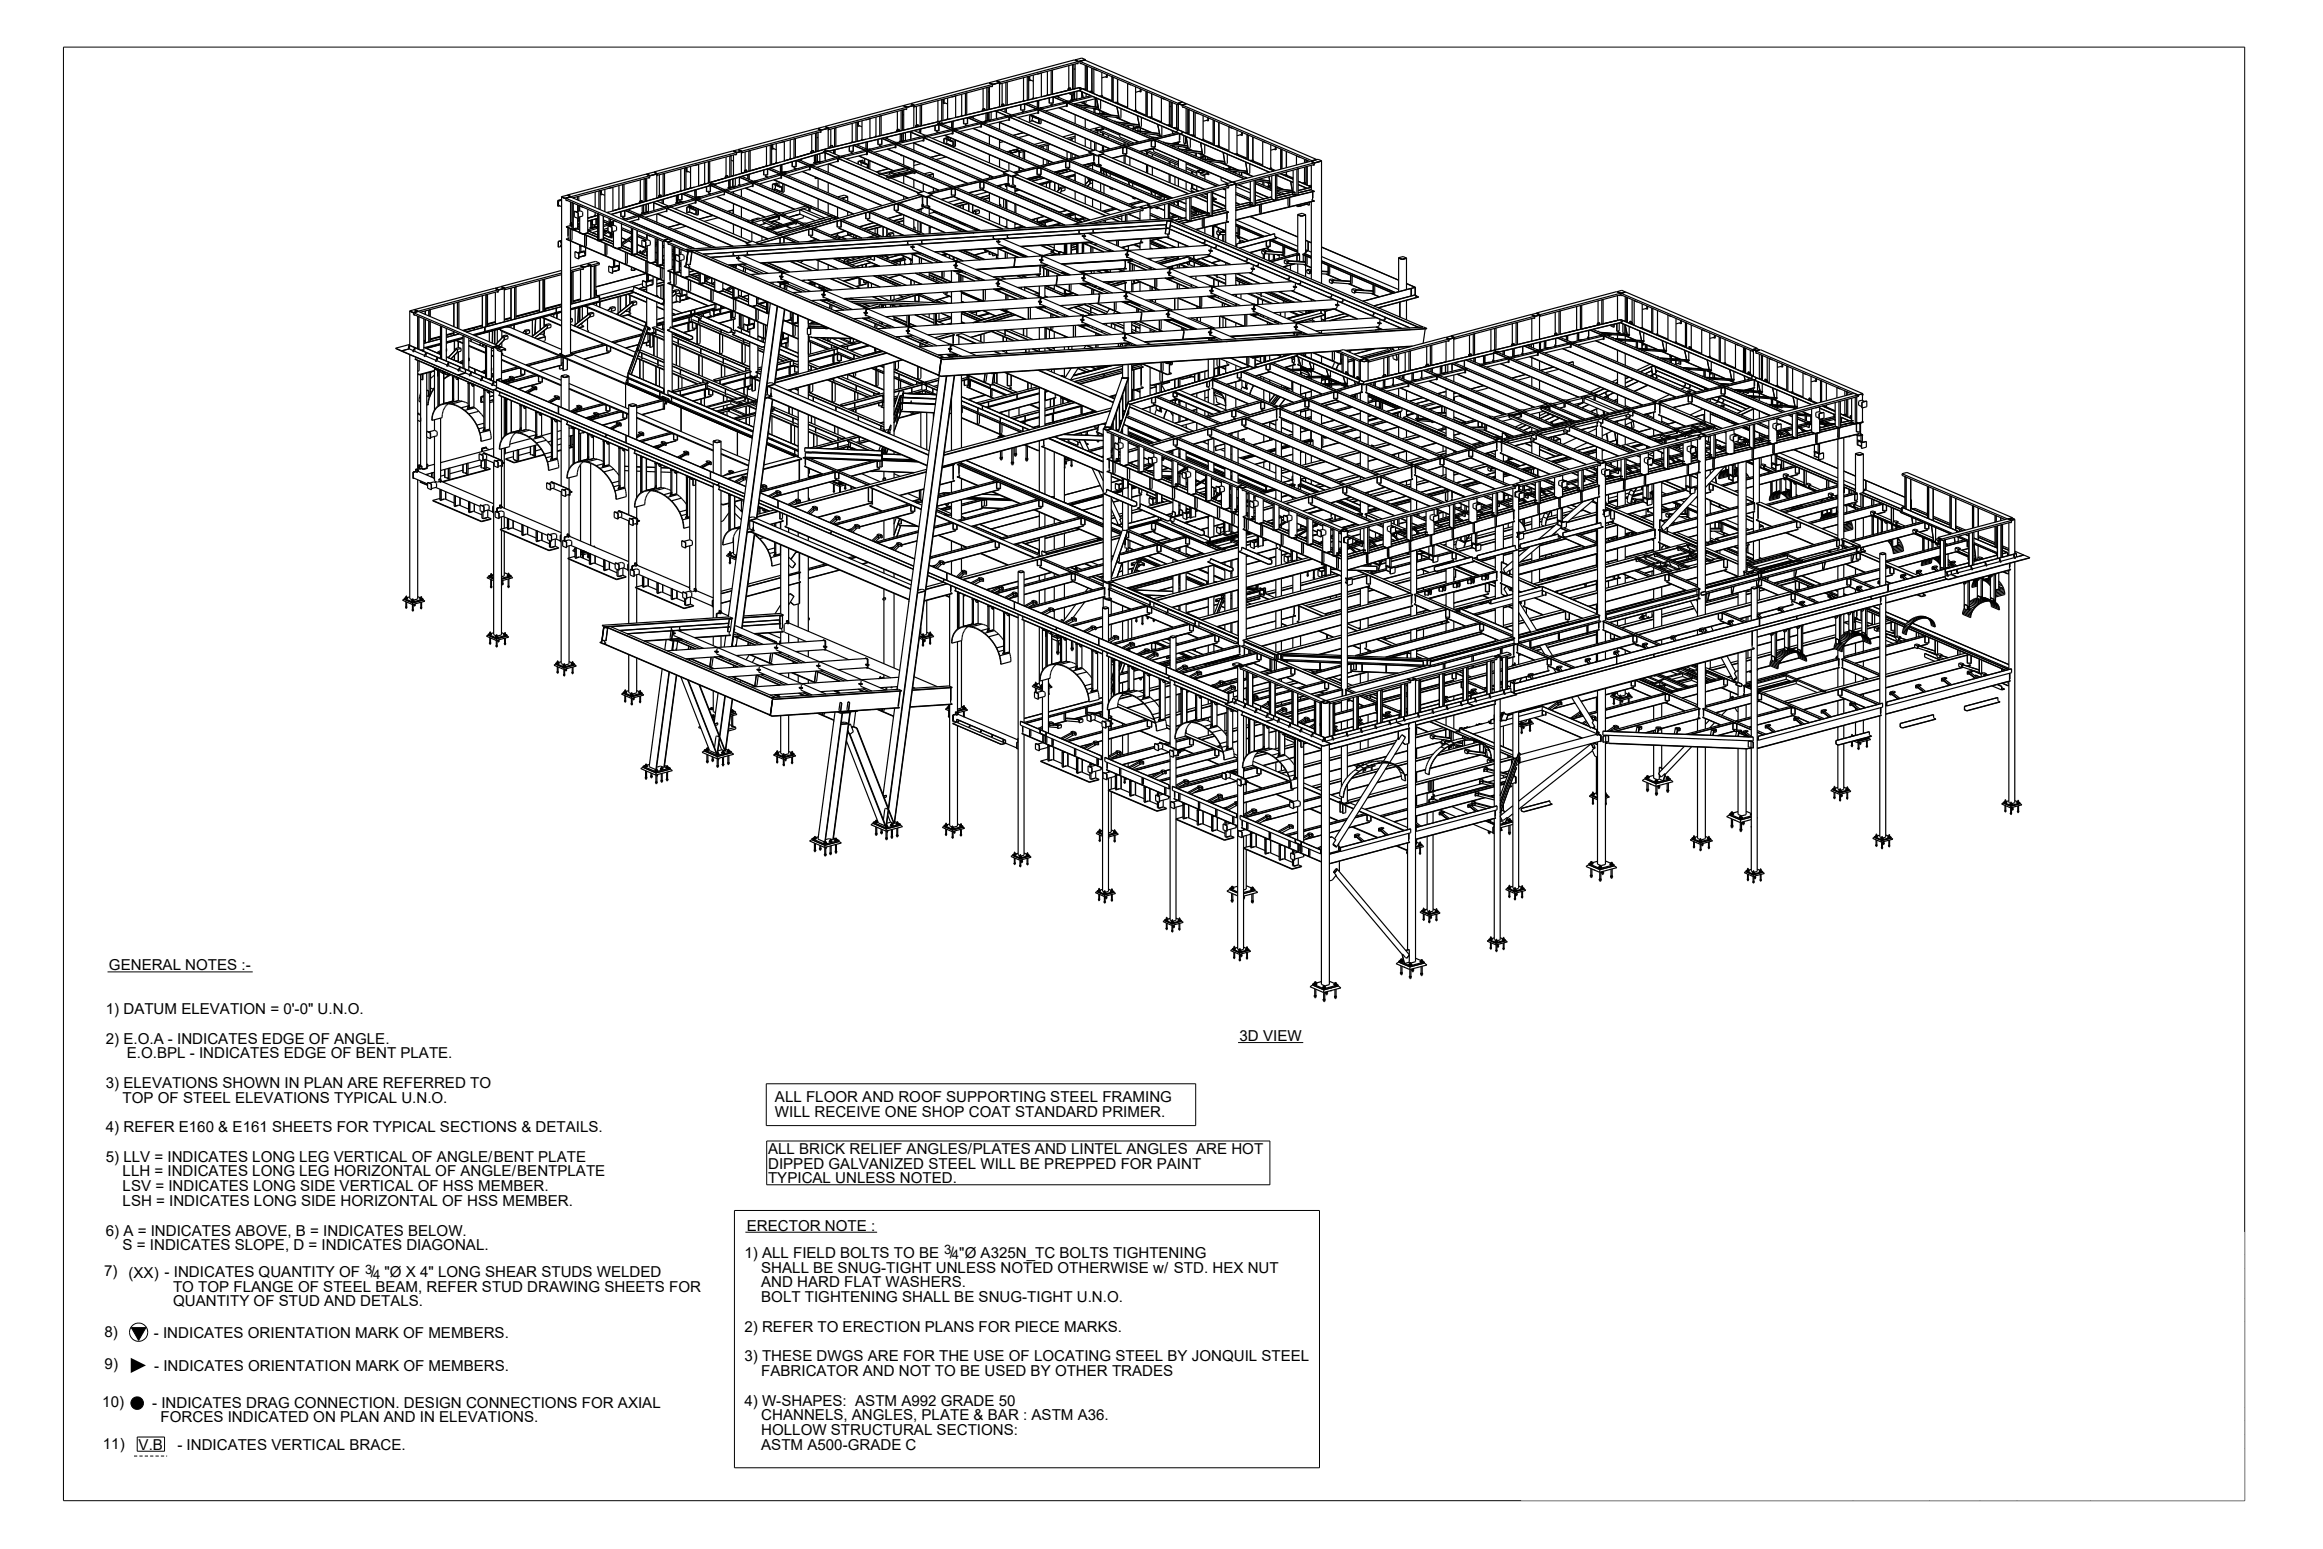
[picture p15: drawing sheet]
<svg xmlns="http://www.w3.org/2000/svg" width="914mm" height="610mm" viewBox="0 0 914 610" stroke-linecap="round" stroke-linejoin="round" font-family="sans-serif">
<defs><g id="words">
<g font-size="5.9">
<text x="42.9" y="381.9">GENERAL NOTES :-</text>
<text x="41.7" y="399">1) DATUM ELEVATION = 0'-0&quot; U.N.O.</text>
<text x="41.7" y="410.7">2) E.O.A - INDICATES EDGE OF ANGLE.</text>
<text x="487.9" y="409.7">3D VIEW</text>
<text x="49.9" y="416.5">E.O.BPL - INDICATES EDGE OF BENT PLATE.</text>
<text x="41.7" y="428.1">3) ELEVATIONS SHOWN IN PLAN ARE REFERRED TO</text>
<text x="48.3" y="433.9">TOP OF STEEL ELEVATIONS TYPICAL U.N.O.</text>
<text x="305.1" y="433.7">ALL FLOOR AND ROOF SUPPORTING STEEL FRAMING</text>
<text x="305.1" y="439.6">WILL RECEIVE ONE SHOP COAT STANDARD PRIMER.</text>
<text x="41.7" y="445.6">4) REFER E160 &amp; E161 SHEETS FOR TYPICAL SECTIONS &amp; DETAILS.</text>
<text x="302.3" y="454.1">ALL BRICK RELIEF ANGLES/PLATES AND LINTEL ANGLES ARE HOT</text>
<text x="41.7" y="457.2">5) LLV = INDICATES LONG LEG VERTICAL OF ANGLE/BENT PLATE</text>
<text x="302.3" y="459.9">DIPPED GALVANIZED STEEL WILL BE PREPPED FOR PAINT</text>
<text x="48.3" y="463">LLH = INDICATES LONG LEG HORIZONTAL OF ANGLE/BENTPLATE</text>
<text x="302.3" y="465.7">TYPICAL UNLESS NOTED.</text>
<text x="48.3" y="468.8">LSV = INDICATES LONG SIDE VERTICAL OF HSS MEMBER.</text>
<text x="48.3" y="474.6">LSH = INDICATES LONG SIDE HORIZONTAL OF HSS MEMBER.</text>
<text x="294" y="484.4">ERECTOR NOTE :</text>
<text x="41.7" y="486.2">6) A = INDICATES ABOVE, B = INDICATES BELOW.</text>
<text x="48.3" y="492.1">S = INDICATES SLOPE, D = INDICATES DIAGONAL.</text>
<text x="293" y="495">1) ALL FIELD BOLTS TO BE / &quot;Ø A325N_TC BOLTS TIGHTENING</text>
<text x="41" y="502.2">7)</text>
<text x="50.6" y="502.8">(XX) - INDICATES QUANTITY OF / &quot;Ø X 4&quot; LONG SHEAR STUDS WELDED</text>
<text x="299.6" y="500.8">SHALL BE SNUG-TIGHT UNLESS NOTED OTHERWISE w/ STD. HEX NUT</text>
<text x="68.1" y="508.3">TO TOP FLANGE OF STEEL BEAM, REFER STUD DRAWING SHEETS FOR</text>
<text x="299.6" y="506.6">AND HARD FLAT WASHERS.</text>
<text x="68.1" y="514.1">QUANTITY OF STUD AND DETALS.</text>
<text x="299.6" y="512.4">BOLT TIGHTENING SHALL BE SNUG-TIGHT U.N.O.</text>
<text x="41.1" y="526.1">8)</text>
<text x="60.6" y="526.6">- INDICATES ORIENTATION MARK OF MEMBERS.</text>
<text x="293" y="524">2) REFER TO ERECTION PLANS FOR PIECE MARKS.</text>
<text x="41.2" y="538.9">9)</text>
<text x="60.7" y="539.4">- INDICATES ORIENTATION MARK OF MEMBERS.</text>
<text x="293" y="535.7">3) THESE DWGS ARE FOR THE USE OF LOCATING STEEL BY JONQUIL STEEL</text>
<text x="299.6" y="541.5">FABRICATOR AND NOT TO BE USED BY OTHER TRADES</text>
<text x="40.3" y="553.8">10)</text>
<text x="59.9" y="554">- INDICATES DRAG CONNECTION. DESIGN CONNECTIONS FOR AXIAL</text>
<text x="293" y="553.1">4) W-SHAPES: ASTM A992 GRADE 50</text>
<text x="63.2" y="559.8">FORCES INDICATED ON PLAN AND IN ELEVATIONS.</text>
<text x="299.6" y="558.9">CHANNELS, ANGLES, PLATE &amp; BAR : ASTM A36.</text>
<text x="299.6" y="564.8">HOLLOW STRUCTURAL SECTIONS:</text>
<text x="40.5" y="570.3">11)</text>
<text x="54.6" y="570.6">V.B</text>
<text x="69.8" y="570.8">- INDICATES VERTICAL BRACE.</text>
<text x="299.6" y="570.6">ASTM A500-GRADE C</text>
</g>
<g font-size="5.1">
<text x="371.6" y="493.7">3</text>
<text x="374.7" y="495.6">4</text>
<text x="143.7" y="501.2">3</text>
<text x="146.9" y="503.2">4</text>
</g>
</g></defs>
<g fill="none" stroke="#000" stroke-width=".47">
<path d="M369.2 39.6v8.1l.3 .1M370.6 39.2h.1M370.7 39.2v8.4M371.1 39l.1 .1M371.2 39.1v8.4M371.2 39.1l-.5 .1M371.3 39l.1 1.8M371.6 38.9l.1 1.5M373 38.6v8.2l.3 .1M374.4 38.2l1.8-.5v8.5M378.5 37.1v8.3l.4 .2M380 36.7h.1"/>
<path d="M380 36.7v8.6M380.5 36.5v8.7M380.5 36.6l-.5 .1M387 34.8v8.1M388.4 34.5h.1M388.5 34.5v8.8M389 34.3h.1M389 34.3v8.8M389 34.3l-.5 .2M389 36.1l.5 .2M389.4 32.6l1.4 .6M389.4 32.6l1.4 .5"/>
<path d="M389.5 32.6v.1M389.5 34.2v8.8M389.5 32.7l1.1 .4M390.1 34l.4 .2M390.5 33.9v.3M390.6 33.1v.1M390.6 33.9l-.1 .3M390.6 33.1l.1 .1M390.7 33.2l-30.7 8.2M390.7 33.2v.7l-30.7 8.1M390.7 33.2l-1.5-.6-30.7 8.2M390.8 33.1v.1"/>
<path d="M392.3 31.7v.2M392.3 31.7l1.4 .7M392.3 31.9h.1M393.4 32.5v9.6M393.4 32.6l-2.5 .6M393.4 32.4l.2 .1M393.5 32.4l-2.7 .8M393.5 32.4l-.1 1M393.5 32.4l-1.4-.6-2.7 .8M393.5 32.5h.1M393.6 32.5h.1M393.6 32.5l.1 .5"/>
<path d="M393.6 32.5l-.1 .1M393.7 32.4v.6M394.5 32.9l-.1 8.9M395.9 32.5h.1M395.9 32.5v8.9M396.5 32.3h.1M396.5 32.3v9M396.5 32.3l-.6 .2M402.7 39.5l.3 .3M402.7 39.5l.4 .2M402.9 30.6v8.9l.4 .2M402.9 39.5h-.2"/>
<path d="M404.4 30.2v9.2M404.9 30.1h.1M404.9 30.1v9.2M404.9 30.1l-.5 .2M405 30l.1 1.8M405.1 30v1.8M405.3 29.9l.1 1.5M405.3 31.3l1.4 .7M405.8 31.6l-.7 .2M406.4 38.6l.3 .3M406.4 38.6l.5 .2M406.7 29.5v9.2l.3 .1"/>
<path d="M406.7 38.6h-.3M408.3 38.5l-32.3 7.8M408.3 39.7v2.6M408.8 39.6v2.9M408.9 39.5l-.1 3M409.8 28.8h.1M409.8 28.8l-1.6 .4M409.9 28.8v9.3M412.1 37.3l.3 .2M412.1 37.3l.4 .2M412.3 28.1v9.2l.4 .1M412.3 37.2l-.2 .1"/>
<path d="M413 38.5v2.1M413.7 27.7l.1 .1M413.8 27.8v9.4M413.8 27.8l.5-.2v9.4M414.4 38.2l.1 .1M414.4 38.2l.2 .1M414.5 38.3v2.4M414.5 38.3h.1M414.6 38.3l-.1 2.4M414.6 38.2l4.4 1.8M414.7 38.1l4.4 1.9M415.7 37.9l4.3 1.9"/>
<path d="M416.2 37.8v.3M416.7 37.7v.6M416.7 37.6v.8M419.7 39.8v.1M419.7 39.8l.7-.1 1.2 .4M419.7 39.8l1.1 .5M420.5 34.8v.7M420.5 35.5h.1M420.5 34.8h.1M420.5 35.5l-2.9 .7M420.6 34.8v.7M420.6 34.8h.1"/>
<path d="M420.6 34.8h-.1M420.7 25.9v8.8M420.9 36.7v.2l1.5 .6M421.2 34.6l-.6 .2M421.2 36.6l.3 .1M421.4 34.6h.1M421.4 34.6v.7h-.2v-.7M421.4 34.6l-.2 .1M421.5 36.6v.1M421.5 36.6l-28 6.7 4.4 1.8M421.5 36.7l.8-.2 .1 1M421.8 39.4v.1"/>
<path d="M421.8 37.3v2M421.9 39.4v.1M422.1 25.4l.1 .1M422.2 25.5v9.6M422.4 36.3v.1M422.4 37.5l-.1 1.7M422.4 36.4v1.1M422.4 36.4l-.9 .2M422.7 25.3v9.7l.4-.1M422.7 25.4l-.5 .1M422.7 27.1l.5 .2M422.8 39.3l-1.4 .1"/>
<path d="M422.9 36.2v3M423.1 23.6l1.4 .6M423.1 23.6h.1M423.2 23.7h.1M423.2 25.2v9.7M423.2 23.7l1.1 .5M423.4 39.2l-2 .2M423.7 39v.1M423.8 39l-2.4 .4M423.8 25l.5 .2M423.9 35.9v3l-.5 .2M424.3 24.9v.3"/>
<path d="M424.3 24.2h.1M424.4 24.2l-30.7 8.2M424.4 24.2v.6l-30.7 8.2M424.4 24.2l-1.5-.6-30.6 8.1M424.5 24.2v.1M424.9 35.7h.1M424.9 35.7l-2.5 .7M424.9 35.7l39.8 17M424.9 35.7l4.5 2M425 34.5h.1M425 34.5l.5 .2M425 34.5l.1 .8 .4 .2"/>
<path d="M425.1 24.1l38.5 16.5M425.1 24.1v.7l38.5 16.5M425.1 34.5l-100.3 24.2M425.1 24.1l-.5 .1M425.2 24.8l.1 .3M425.3 24.8v.3M425.5 34.7l38 16.3M425.5 34.7v.8l-.6 .2M425.5 35.5l-100.2 24.2M425.5 34.7h.1M425.5 35.4v.1M425.7 25l-.4 .1"/>
<path d="M425.8 36.2v2.4M425.9 36.2l.4 2.2zM426.3 35.1l.5-.2 .7 .4M426.6 40l.2 .8M426.6 23.7l-1.4 .4M426.7 40l.1 .8M427 23.6l38.5 16.5M427 23.6l-1.9 .5M427.1 23.5l.1 .2M427.1 23.6h-.1M427.2 25.7v9.4M427.3 23.5h.1"/>
<path d="M427.3 23.5l-1.5-.6-2.7 .7M427.3 23.5l-2.8 .8M427.5 25.9v9.7M427.5 36.9v1.2M427.5 39.8v.6l-.7 .4M427.5 25.9l.5 .1v9.8M427.6 25.8l-.1 .1M429.5 37.7l-8.7 2.1M429.7 36.2l.9 .3M429.8 26.8v9.2M429.8 36h-1.2M429.9 35.9l.1 .1"/>
<path d="M430 36l-.7 .3M430 36l-.9 .2M430.6 27.1v9.7M430.6 27.1v.1M431.1 38.4v3.7M431.1 38.9l-8.1 2M431.6 38.7l1 4.6M431.8 27.7h.1M431.8 39.8v2.4M433.2 39.3v3.5l-.6 .5M433.7 37.9l3.9 1.7M433.7 28.4v9.3l-.7 .2"/>
<path d="M433.7 37.5l.3 .2M434 37.7l-.8 .3M434 37.7l-.9 .2M435.1 30.2l.6 .3M435.5 30.1l-1.8 .5M435.5 30.1h.1M435.6 29.3v.8M435.7 29.3v1.2M435.8 29.3l-.1 1.2M437.6 30.2v9.7M437.6 30.2l.5 .1v9.8M437.7 30.1l-.1 .1"/>
<path d="M439.9 31.1v9.2M445.2 33.4l-1.3-.6v9.7M445.2 33.4h.1M447 34.2v9.2l-.7 .2M448.4 35.9l.6 .3M448.8 35.8l-1.8 .5M448.9 34.9v.9M448.9 35.8h-.1M449 35v1.2M449.1 35.1l-.1 1.1M453.3 36.8v9.3M453.3 36.9v9.2"/>
<path d="M457.2 38.6v9.7M458.4 39.1h.1M460.3 39.8v9.3M247.8 49.9l.1 .2M276.1 42.5v.1M276.1 42.5l-28.3 7.4M276.1 42.5l-28.2 7.6M288.7 59.4h.1M288.7 59.4l1.4 .6M288.7 59.4l1.7-.5 1.5 .6M288.7 59.5h.1M289.9 60h.1"/>
<path d="M289.9 60l-.1 1M290.1 60v.1M290.6 58.8l1.5 .7M290.6 58.8v.2M290.7 59h.1M290.8 59l1.1 .5M291.8 59.6l-1.6 .4M291.8 59.5l.3 .6M291.9 59.5l-.1 8.7 1.3-.3M291.9 59.6h.1M291.9 59.6h-.1M291.9 59.5l-1.8 .5"/>
<path d="M291.9 59.5l.1 .1M292.1 59.5v.6M293.3 59.8v7.2M294.7 59.4h.1M294.8 59.4v8M295.3 59.3v7.9M295.3 59.3l-.5 .1M301.7 57.5v7.6l.5 .1M303.1 57.1l.1 .1M303.2 57.2v7.7M303.7 57v.1M303.7 57.1v7.7l1.9-.6"/>
<path d="M303.7 57.1l-.5 .1M303.9 57l.1 1.7M304 56.9v1.8M304.2 56.9v1.4l1.4 .6M304.7 58.5l-.7 .2M305.6 56.5v7.5l.3 .1M307 56.1l1.7-.4v7.6M311.1 55v7.3M312.5 54.7v7.5M313.1 54.5v.1M313.1 54.6v7.5M313.1 54.6l-.6 .1"/>
<path d="M319.3 59.5v.7M319.3 59.5h.1M319.4 59.4l-.1 .8M319.4 59.4l-.1 .1M319.4 59.4v.8M319.5 52.8v6.6M320 59.3l-.6 .1M320.2 59.2l.1 .1M320.3 59.3v.6l-.3 .1v-.7M320.3 59.3h-.3M321 52.4v.1M321 52.5v7.3"/>
<path d="M321.5 52.3h.1M321.5 52.3v7.3M321.5 52.3l-.5 .2M321.5 54l.5 .2M321.9 50.5l.1 .2M321.9 50.6l1.4 .6M321.9 50.5l1.4 .6M322 50.6l.1 .1M322 52.2v7.3l-.5 .1M322 50.7l1.2 .4M322.7 52l.3 .2M323 51.9v.3"/>
<path d="M323.1 51.1h.1M323.2 51.1l.1 .1M323.2 51.2l-.2 1M323.2 51.2l-1.5-.7-31.1 8.3M323.2 51.2l-31.1 8.3M323.2 51.8l-31.1 8.3M323.3 51.1v.1M323.5 51.2h.1M324 59.7l.3 .2M324 59.7l.3 .1M324.3 59.8v.1M324.5 60l-10.4 3"/>
<path d="M324.5 59.9l4.3 1.9M324.7 58.7l-49.9 14.5M324.7 59.4l.2 .1M324.8 58.7v.8M324.8 49.7v.2M324.8 58.7h.1M324.8 49.7l1.5 .7M324.8 58.7v.7M324.9 49.9h.1M325 49.9l1.1 .5M325 59.4l.2 .2M325 59.4l-1 .3"/>
<path d="M325 49.9h-.1M325.2 59.7v.1M325.2 59.7l-44.8 13.1M325.2 59.6l-.9 .2M325.3 59.6v.1M325.3 59.7h.1M326 50.5l-2.5 .7M326 50.4h.1M326 51.4h.1M326.1 50.4l-.1 8M326.1 50.4l-2.8 .8M326.1 50.4l-1.4-.6-2.8 .7"/>
<path d="M326.1 50.5h.1M326.1 59.6l4.3 1.8M326.1 50.4l.1 .1M326.1 50.4v.1M326.2 59.4l-1.9 .5M326.2 50.5v.5M326.2 59.4h-1.2M326.2 59.4l-1 .2M326.2 51h.1M326.3 50.4v.6M326.4 59.5v.2M326.8 57.4h.1"/>
<path d="M326.8 58.2h.1M326.9 57.4v.8M326.9 57.4h.1M327 50.8v6.6M327.5 57.3l-.6 .1M327.7 57.2h.1M327.7 57.2v.8h-.2v-.7M327.7 57.2l-.2 .1M328.1 59.1v1.3M328.5 50.4v.1M328.5 50.5l.5-.2v7.4M328.5 50.5v7.3"/>
<path d="M328.7 58.9l-.1 1.7M334.3 57.6v2M334.9 59.9l.7 .5M334.9 59.9l.8 .4M335.2 55.8l.3 .2M335.2 55.8l.5 .2M335.3 59.4l-1 .2M335.3 59.4l.5 .3M335.3 59.5v.3l-.4 .1M335.4 48.6v7.2M335.4 55.8l.4 .2M335.4 55.8h-.2"/>
<path d="M335.7 57.2l.1 .1M335.8 57.2l.1 .1M335.8 57.3h.1M335.9 59.6l-.1 .1M335.9 57.3l-.1 2.4M335.9 57.2l4.4 1.9M336 57.1l4.4 1.9M336.9 48.2h.1M336.9 48.2v7.5M337.1 56.9l4.2 1.9M337.1 56.9h.1M337.4 48v7.6"/>
<path d="M337.4 48.1l-.5 .1M337.6 49.7h.1M337.7 48v1.7M337.9 47.9v1.4l1.4 .6M338.4 49.5l-.7 .2M339 54.9l.4 .2M339 54.9l.3 .3M339.3 54.9l.3 .2M339.3 47.5v7.4M339.3 54.9h-.3M340.2 59.1v.2M340.2 59.1l.7-.2 1.2 .5"/>
<path d="M340.2 59.1l1.1 .5M340.7 47.2h.1M340.8 54.8l-16 3.9M340.9 56l-.1 2.5M341 58.8v.1M341 58.8l.7-.1 1.2 .4M341 58.8l1.1 .5M341.1 59.5v1.1l-7.9 2M341.1 59.5l-.7-.3-9.4 2.3M341.1 59.5l-9.3 2.3M341.3 59.6v1.4M341.3 59.6l.7-.2-.5 .2"/>
<path d="M341.4 55.9l-.1 2.9M341.4 55.8v3M341.5 59.6l14.7 6.3M341.5 59.6l-.1 .1M341.6 59.5l14.7 6.3M342.1 59.4h.7M342.1 59.3v.1M342.3 58.8h-.3M342.4 46.7v7.7M342.4 46.7l-1.6 .5M342.6 59.3l32.8 14.1M342.7 58.6l-.8 .1"/>
<path d="M342.9 59.1v.3M342.9 59.1l-.8 .2M344.6 53.6l.3 .2M344.6 53.6l.5 .2M344.8 46.1v7.5l.4 .1M344.8 53.5l-.2 .1M345.6 54.9v2M345.6 56.9h.1M345.6 56.9l.9-.2 .5 .3M346.1 57.2l.9 .4M346.1 57.2l.7 .5M346.3 45.7v7.8"/>
<path d="M346.5 57.1h.1M346.5 57.1l-.4 .1M346.6 56.8l-.1 .3M346.8 45.6h.1M346.8 45.6v7.7M346.8 45.6l-.5 .1M346.9 54.5l.2 .1M347.1 54.6l-.1 2.4M347.1 54.5l4.4 1.8M347.3 54.4l4.4 1.9M348.2 54.2l4.4 1.8M348.7 54.1v.3"/>
<path d="M349.2 58.7l31.5 13.5M349.3 53.9v.8M349.4 58.6l31.5 13.5M351.5 56.3v.2M351.5 56.3l1.5-.3 1.1 .4M351.5 56.3l1.1 .5M352 58l.6 .3M352.2 56.2l1.1 .4M352.4 56.8v1.1l-8.4 2M352.4 56.8l-9.6 2.3M352.4 56.8l-.8-.3-9.5 2.3M352.6 56.8v1.5"/>
<path d="M352.6 58.2v.1M352.6 56.9h.1M352.7 56.9l33 14.1M352.7 56.9h.1M352.8 56.8l32.9 14.1M353 51.1h.1M353 51.1v.8M353.1 51.1v.7M353.1 51.1h-.1M353.2 43.8l-.1 8M353.3 56.7l-.6 .2M353.3 56.6v.1"/>
<path d="M353.3 56.6l-.7 .2M353.4 56.6v.1M353.4 56.6l-1.1-.5 1.1 .6M353.7 50.9v.7M353.7 50.9l-.6 .2M353.8 56.6l32.9 14.1M353.9 51.6h.1M353.9 50.9h.1M354 50.9v.7M354 50.9l-.3 .1M354 56.6l-.6 .1M354.1 56.4v.3"/>
<path d="M354.1 56.4l-.7 .2M354.4 55.7v.1M354.4 52.7l-.1 2.9M354.7 43.4v8M354.9 52.6l-.1 2.9M355.2 55.6l-1.3 .1M355.2 43.3h.1M355.3 43.3v8M355.3 43.3l-.6 .2M355.3 45l.4 .3M355.5 52.5v3M355.6 52.5v3"/>
<path d="M355.7 41.5l1.4 .7M355.7 41.5l1.4 .6M355.7 41.7l1.3 .5M355.7 43.1v8.1M355.7 57.1v.3M355.8 55.5l-1.9 .2M356.2 55.3l-2.3 .4M356.4 52.2v3.1l-.5 .1M356.4 43l.4 .1M356.8 43.1h.1M356.9 42.8v.3M357 42.2l-30.7 8.2"/>
<path d="M357 42.2v.6l-30.7 8.2M357 42.2l-1.5-.6-30.7 8.1M357.1 42.1v.1M357.2 42.2h.2M358 51.9l4.5 1.9M358.2 51.8l4.4 1.9M358.5 52v2.8M358.5 54.4h.1M358.5 40.8v.1M358.5 40.8l1.5 .6M358.6 40.9h.1M358.7 40.9h-.1"/>
<path d="M358.7 40.9l1.1 .5M359.4 56.2l31.5 13.5M359.6 56.2l31.5 13.5M359.7 41.5h.1M359.7 41.5l-.1 .1M359.7 41.5v8.7M359.7 56.3v2.8M359.8 41.4h-.1M359.8 41.4l-.1 1M359.8 41.4l.1 .1M359.8 41.4l-2.7 .7M359.8 41.4l-1.4-.6-2.7 .7"/>
<path d="M359.8 51.4l4.4 1.9M359.9 41.4l-2.8 .8M359.9 41.5h.1M359.9 41.5l.1 .5M360 42h.1M360 41.4v.6M360.1 51.4v.1M360.5 49.3v.7M360.5 49.3h.1M360.6 49.3v.7M360.6 49.3h-.1M360.7 41.8v7.4"/>
<path d="M361.2 49.1h.1M361.2 49.1v.8M361.2 49.1l-.6 .2M361.4 49.1h.1M361.5 49.1v.7M361.5 49.1h-.3M361.9 50.9v1.4M362.2 41.4v8.2M362.4 50.8l-.1 1.7 .1-1.7M362.5 53.7v.1M362.5 53.7l.8-.2 1.1 .5M362.5 53.7l1.1 .5"/>
<path d="M362.7 41.3l.1 .1M362.8 41.4v8.1M362.8 41.4l-.6 .1M363.1 55.3l.5 .3M363.4 54.1v1.1l-8.1 2M363.4 54.1l-.7-.3-9.4 2.3M363.4 54.1l-9.4 2.3M363.6 53.4l1.1 .5M363.6 54.2v1.4M363.6 53.4l.8-.2 1.1 .5M363.6 55.5v.1M363.7 54.3l31.5 13.5"/>
<path d="M363.8 54.2l31.5 13.5M363.8 54.2l-.2 .1M364.4 54l-.6 .2M364.4 54l-.8 .2M364.7 53.9h.1M365.3 53.8l31.5 13.5M365.4 53.8h.1M365.4 53.8l-.7 .1M365.5 53.7l-.8 .2M365.5 53.7v.1M368 51.5h.1M368 49.4l.1 2.1"/>
<path d="M368.6 51.8v.1M368.6 51.9l.7 .3M368.6 51.8l.8 .4M368.9 48.8v.1M368.9 48.9l.3 .1M368.9 48.8l.3 .1M368.9 51.7h.1M368.9 51.7l-.3 .1M369 47.7l.2 .2M369 47.7l.4 .2M369 51.3l-.9 .2M369 51.3l.5 .2"/>
<path d="M369.1 51.3l-.1 .4M369.2 48.9v.1M369.2 47.6l-.2 .1M369.4 49.1h.1M369.5 49.1v2.4M369.6 49l4.4 1.9M369.7 47.8h.1M369.7 47.8l-27.4 6.6M369.7 47.8v.8M369.7 47.8l.1 .8M369.7 49l4.4 1.9M370.1 48.8l.1 .1"/>
<path d="M370.8 48.7v.1M371.1 48.4l-2.2 .4M371.1 48.4l-1.9 .6M371.1 48.4l-1.9 .5M371.3 40.7l.1 .1M371.5 54.6v1.8M371.5 54.6h.1M371.6 54.6v1.8M371.6 40.3h.1M371.7 40.4l1.3 .5M371.7 53.3l31.5 13.5M371.9 53.2l31.5 13.5"/>
<path d="M372.1 40.6l-.7 .2M372.3 54.7h.1M372.3 56.3l2.4 1.1M372.3 54.7l.4-.1 2.5 1M372.3 54.7l2.4 1M372.3 54.7l2.4 1.1M372.7 46.8l.3 .2M372.7 54.9v1.2M372.7 56l-.4 .3M372.7 56.6l-.5 .1M372.7 46.8l.5 .2M373 46.7l-.3 .1"/>
<path d="M373.5 54.1v.8M373.5 54.1l-1.9 .5M373.5 54.1l-2 .5M373.9 50.9l.7-.1 1.2 .4M373.9 50.9l1.1 .5M373.9 50.9v.2M374.1 54.3v.8M374.5 52.6l.5 .2M374.6 46.6l-4.9 1.2M374.6 47.8v2.6M374.7 55.7v.1M374.7 57.4h.1"/>
<path d="M374.8 50.7v.1M374.8 50.7l1.1 .6M374.8 50.7l.7-.2 1.1 .5M374.8 57.4l.8 .3M374.9 51.4v1.1l-8 1.9M374.9 51.4l-.8-.3-9.4 2.2M374.9 51.4l-9.4 2.2M375 51.4v1.4M375 55.8h.1M375 55.8h-.3M375.1 55.8v1.3l-.4 .3M375.1 51.5l-.1 1.3"/>
<path d="M375.1 47.7v2.9l-4.4-1.8M375.2 51.4h.1M375.2 51.4l-.1 .1M375.2 55.6v1.7l-.5 .1M375.2 51.4l32.9 14.2M375.2 55.6l-.5 .1M375.3 51.4l32.9 14.1M375.6 54.9v2.8M375.8 51.2v.1M375.8 51.3l-.6 .1M375.8 51.2l-.8 .2M376 50.6h-.2"/>
<path d="M376.1 55.1v2.5l-.5 .1M376.3 51.1l32.9 14.1M376.4 51.1h.1M376.4 51.1l-.5 .2M376.4 51.1l.1 .1M376.5 50.5l-.9 .1M376.6 51l-.7 .3M376.6 51v.3M378.3 45.4v.1M378.3 45.5l.3 .1M378.3 45.4l.5 .2M378.5 45.4h-.2"/>
<path d="M379.3 46.7v2.1M379.3 48.8l.8-.2 .7 .2M379.9 49.1l.7 .4M379.9 49.1l.8 .4M380.3 48.9h.1M380.3 48.9l-.4 .2M380.3 48.6v.3M380.7 46.4h.2M380.8 48.8h.1M380.8 46.3l4.4 1.9M380.9 46.4v2.4M381 46.3l4.4 1.9"/>
<path d="M382 46.1l4.3 1.8M382.5 45.9v.4M383 45.8v.7M383 50.5l31.4 13.6M383.1 50.5l31.5 13.5M385.2 48.2l.7-.2 1.1 .5M385.2 48.2l1.1 .5M385.2 48.2v.2M385.7 49.9l.6 .2M386 48h.1M386 48l1.1 .6M386 48l.7-.2 1.1 .5"/>
<path d="M386.1 48.6v1.2l-8.3 2M386.1 48.6l-9.6 2.4M386.1 48.6l-.7-.3-9.6 2.4M386.3 48.7v1.4M386.4 48.7l-.1 1.4M386.4 48.7h.1M386.5 48.7l32.9 14.2M386.6 48.7l32.8 14.1M386.7 43v.7M386.7 43h.1M386.8 42.9v.7M386.8 42.9h.1"/>
<path d="M387 48.5v.1M387.1 48.5v.1M387.5 42.8v.7M387.5 42.8l-.6 .1M387.5 42.8l-.7 .1M387.5 48.4l32.9 14.1M387.7 48.4h.1M387.7 48.4l-1.2 .3M387.7 42.8v.6M387.7 48.4v.1M387.7 42.8h-.2M387.8 48.3v.3"/>
<path d="M387.8 48.3l-1.5 .4M388.1 47.6v.1M388.1 47.6h.1M388.1 44.6v2.9M388.2 47.5h-.5M388.7 44.4l-.1 3M388.9 47.5h-1.2M389.2 44.3v3M389.3 44.3v3M389.5 49v.3M389.5 53.3v3.5M389.5 47.3l-1.8 .2"/>
<path d="M390 47.2h.1M390 47.2l-1.8 .3M390.1 44.1v3.1h-.4M391.8 43.7l4.4 1.9M391.9 43.6l4.4 2M392.2 43.9l.1 2.8M392.2 46.2l.1 .1M393.1 48.1l31.5 13.5M393.3 48l31.5 13.6M393.4 48.2v2.8M393.4 55v3.5M393.8 43.2v.2"/>
<path d="M394.2 41.2v.7M394.2 41.2h.1M394.3 41.1v.8M394.3 41.1l-.1 .1M394.3 41.1h.1M394.9 40.9l.1 .1M395 41v.7M395 41l-.7 .1M395.1 55.7l-1.7 .4M395.2 40.9h.1M395.2 40.9l-.2 .1M395.2 40.9v.8"/>
<path d="M395.6 42.8v1.3M396.1 42.6v1.8M396.2 45.6v.1M396.2 45.6l.8-.3 1.1 .5M396.2 45.6l1.1 .4M396.3 59.7l.6-.1 1.5 .6M396.8 47.2l.5 .2M397.1 46v1.1l-8.1 2M397.1 46l-.7-.3-9.4 2.3M397.1 46l-9.3 2.3M397.2 59.5l-.1 .1M397.3 45.3l1.1 .5"/>
<path d="M397.3 46v1.4M397.3 59.6h.1M397.3 45.3l.8-.3 1.1 .5M397.3 47.4h.1M397.3 45.3l1.1 .4M397.4 59.5l-.1 .1M397.4 59.5v.1M397.4 46.1l31.6 13.5M397.5 46.1h-.1M398.1 45.8l-.6 .3M398.1 45.8l-.8 .2M398.4 45.7v.1"/>
<path d="M399.1 45.6l31.5 13.6M399.1 45.6l.1 .1M399.1 45.6l-.7 .2M399.2 45.5v.2M399.2 45.5l-.8 .2M399.9 58.8v.1M399.9 58.9l-2.7 .6M399.9 58.9l1.2 .5M399.9 58.8l1.5 .6M400 58.9l1.2 .5M400.9 59.4l-2.2 .7-1.3-.5M400.9 59.4h.1"/>
<path d="M400.9 59.4l-1.3-.5-2.2 .6M401.1 59.5l-2.6 .7-1.4-.6M401.1 59.4v2.4M401.1 59.4v.1M401.1 59.4l.2 2.4M401.2 59.4l.2 .6M401.2 59.5l-.1 .9M401.3 58.4l-1.4 .4M401.4 59.4v.6M401.7 41.3l.1 2.1M401.8 41.3v2.1M402.3 43.7l.8 .4"/>
<path d="M402.3 43.7l.9 .3M402.8 43.2l-1 .2M402.8 43.2l.5 .2M402.8 43.4l-.5 .3M402.8 52.2l-4 1.1 4-1.1M402.8 43.2v.3M402.8 59.1l-1.4 .3M403.1 40.9l.2 .1M403.2 40.9l.2 .1M403.3 41v2.4M403.3 59.5v.1M403.3 59.6v3.1"/>
<path d="M403.3 59.6l-.5 .1v2.8M403.3 40.9l4.4 1.9M403.4 41l-.1 2.4M403.4 41h-.1M403.5 40.9l4.3 1.9M403.7 59.4l-2.3 .6M404.5 40.6l4.3 1.9M404.5 40.6h.1M404.6 40.6l-.1 .1M404.9 53.1l-4 1.1M405.3 45.6v2.2M405.3 45.6h.1"/>
<path d="M405.5 45.1l31.4 13.5M405.6 45.1l31.5 13.5M406 45.7l.5-.1 2.4 1M406 45.7l2.5 1M406 45.7l2.5 1.1M406 47.3l2.5 1.1M406 47.3v.1M406 45.4l-.7 .2M406.1 45.4l-.8 .2M406.4 45.9v1.2l-.4 .2M406.4 47.5l-1.1 .3M407.2 45.8v.1"/>
<path d="M407.7 42.8l.6-.2 1.2 .5M407.7 42.8l1.1 .5M407.7 42.8v.2M408.3 44.4l.5 .3M408.5 46.8h.4l-.1 1.4M408.5 42.6l1.1 .5M408.5 42.6h.1M408.5 46.7v.1M408.5 48.4h.1M408.5 42.6l.7-.2 1.1 .4M408.5 48.4l.8 .3M408.6 43.2v1.2l-8 1.9"/>
<path d="M408.6 43.2l-9.4 2.3M408.6 43.2l-.8-.3-9.3 2.3M408.8 43.3v1.4M408.8 48.2l-.3 .2M408.8 44.7h.1M408.8 48.2h.1M408.9 43.3v.1M408.9 43.3l33 14.1M408.9 43.3l-.1 .1M408.9 46.6v1.7l-.4 .1M408.9 46.6l-.4 .1M409.1 43.3l32.8 14.1"/>
<path d="M409.3 46.8v1.9M409.5 43.1h.1M409.5 43.1l-.7 .2M409.8 47v1.6l-.5 .1M409.9 42.4l-.5 .1M410 43l32.9 14.1-1 .3M410.1 43h.1M410.1 43l-1.2 .3M410.2 43l.1 .1M410.3 42.8v.3M410.3 42.8l-.7 .3M410.4 42.3l-1.1 .2"/>
<path d="M410.7 57.6v.7M411.1 55.8l-3.9 1.1M412.1 57.2v1.8M412.6 57.1h.1M412.6 56.4l-4 1.1M412.7 57.1v2.1M412.7 57.1l-.6 .1M413 40.6h.1M413.5 56.8l-4 1.1M413.6 41l.7 .4M413.6 41l.8 .3M414 40.4l-1 .2"/>
<path d="M414 40.4l.5 .3M414 40.5l-.4 .5M416.7 42.4l31.5 13.5M416.9 42.4l31.4 13.4M418.9 40l.7-.1 1.2 .5M418.9 40l1.1 .6M418.9 40v.3M419.5 41.7l.5 .3M419.8 40.5v1.2l-8.3 1.9M419.8 40.5l-.7-.3-9.6 2.3M419.8 40.5l-9.5 2.3M420 40.6v1.4"/>
<path d="M420 59.6v2.8M420 40.6l.7-.3-.5 .3M420.2 40.6l32.9 14.1M420.2 40.6l-.2 1.4M420.3 40.5l32.9 14.1M420.8 40.4h.7M420.8 40.3v.1M421.3 40.3l32.8 14.1M421.5 40.1l8.7-2.1 32.6 14M421.5 54.7h.1M421.5 54.7v.5M421.5 54.7l.5-.1v.9"/>
<path d="M421.6 40.1v.3M421.6 40.1l-.8 .2M423 40.8l-.4 .1M423 40.8h.1M423 40.9l.2-.1v.3M423 40.8v.2M423 40.8l-.3 .1M423 52.6l-4.7 1.3M423.1 41.1l9.2 1.1M423.2 45.2v3.5M423.2 52.7v3.3M423.2 53.6l-3.4 .9"/>
<path d="M423.2 54.2l-2.5 .7M423.5 41.2l8.9 1.1M425.3 40.3l.1 .1M425.4 42l7.1 .9M425.4 40.3l3.4 1.5M425.4 40.3v.1M425.5 40.3l-.1 .1M425.5 40.3l3.8 1.5M427.2 41.1v.5M427.2 42.3v.5M427.2 46.9v3.5M427.2 54.4v3.3"/>
<path d="M428.6 59.7v.3l.9 .4M428.6 59.7l2.6-.6 3.3 1.4M428.6 59.7l3.3 1.5M428.8 51.1l2-.6 1.5 .7M428.9 59.6h.1M429.4 55.4v3.2M430.6 42.9v1.4M430.7 44.3l.3-.1zM430.9 56v3.1M431 50.5v.1M431 50.5l2.2-.6 1.4 .6M431 50.5l1.4 .7"/>
<path d="M431 42.9v1.6M431 42.9l-.6-.2 .6 .4 .5-.2M431 50.6v.1M431 50.7l1.2 .4M431.1 44.5l9.3 1.1M431.2 42.8l5.7 2.4M431.3 52.1h.1M431.3 42.8l-.3 .1M431.4 52.1h.1M431.4 52.1v.1M431.4 56.2v2.9M431.5 44.7l8.9 1.1"/>
<path d="M431.5 42.8l5.8 2.5M431.7 52l.4 .2M432.1 51.9v.3M432.1 51.1h.2M432.2 51.9l-.1 .3M432.3 51.2v.6l-1.1 .3M432.3 51.2l-2 .5M432.3 51.1v.1M432.4 51.1v.1M432.5 51.2h.1M432.5 43.2l.1 .1M432.8 59.6l.3 .3"/>
<path d="M432.8 59.6l.7 .3M432.9 43.5v1.2M432.9 51.2l1.9-.5 6 2.5M432.9 51.2v.6l11.6 5M432.9 51.2l12.5 5.4M433.1 51.9l.1 .3M433.1 59.9h.1M433.2 51.9v.3M433.2 59.9h.1M433.3 59.9l.2 .1M433.4 45.5l7.1 .9M433.4 44.8l1.6-.4-1.5 .4"/>
<path d="M433.5 52.1l-.3 .1M433.5 59.9v.1M434 52.3v1M434 57.3v2M434 52.3l.4 .2M434 52.3h.1M434 44v.4M434.4 52.5v1M434.4 57.5v1.7M434.4 50.7l-1.9 .5M434.4 52.5h.1M434.5 50.6l-.1 .1"/>
<path d="M434.6 50.6v.2M434.6 44.2l-1.8 .5M434.6 44.5v.5M434.6 45.6l.4 .4M434.6 50.5v.1M434.6 45.8h.1M434.6 50.5l-2.2 .7M435 46v.1M435 46l-.2 .1M435 46.1h-.2M435.5 44.6v.4M435.5 45.8v.6"/>
<path d="M435.6 44.7v.4M435.6 45.8v.6M436.2 53.3v1M436.2 58.3v.5M439 47.7h.1M439.1 47.7l-.4 .1M439.1 47.7v.2M439.2 48l9.2 1.1M439.2 46.2l5.7 2.5M439.5 48.1l8.9 1.1M439.6 46.3l5.7 2.4M439.7 42.1l.9 4.6"/>
<path d="M439.8 40.5l4.1 1.7M439.9 40.3h-1.2M439.9 40.3h.1M439.9 40.2l.2 .1M440.1 40.3l-.7 .3M440.1 40.3l-.9 .3M440.6 46.7h.1M440.8 52.7v1.2l5.6 2.4M441.2 42.8v3.5l-.6 .4M441.5 48.9l7 .9M441.9 57.4h.1M442 58.2h.1"/>
<path d="M442 58.2v2.4M442.5 56l.4 .1v1M442.5 55.9v1M442.9 57.7l.1 .3M442.9 57.9l36.1 15.4M442.9 57.7l36.2 15.6M442.9 58l-.9 .2M442.9 58l.6 .2M442.9 57.9h.1M442.9 57.9l.1 .1M442.9 58l.5 .3M443.2 57.7l-9.7 2.3"/>
<path d="M443.4 58.3v2.3M443.5 58.2l-.1 2.4M443.5 58.2l-.1 .1M443.7 48.4l.1 .1M443.7 48.4l.4 .2M443.8 57.5l-.9 .2M443.8 57.5l36.2 15.5M443.9 49.2v.8M444 48.3l-.3 .1M444.3 49.3v.9M444.6 48.6h-.2M444.8 48.6h-.1"/>
<path d="M446.2 49.5v.9M447 43.6l4.1 1.7M447 43.3l.3 .1M447.1 51.1v.3l9.3 1.1M447.1 51.1l-.4 .1M447.2 49.7l5.8 2.4M447.3 43.4l-.8 .3M447.3 49.7v.4M447.3 43.4l-.9 .2M447.5 51.6l8.9 1.1M447.6 49.7l5.7 2.5M447.7 45.5l.9 4.6"/>
<path d="M447.9 49.9l-2.6 .7M447.9 51.4l.1 .1M447.9 50.2l.1 1.3M448.3 50.1h.1M448.3 50.1l-2.6 .7M448.3 50.1l-2.5 .7M448.6 50.1h.1M448.8 50.3v1.3M448.9 50.4v1.2M449.3 46.2v3.5l-.7 .4M449.5 52.4l7.1 .9M450.3 59.3l13.5 5.8"/>
<path d="M451.1 45.6v-9.7l.4 .2v9.7M451.3 59.1l12.5 5.3M451.3 59.7v1M451.3 59.7l.4 .2M451.4 59.7h-.1M451.7 59.9v1M451.8 59.9h-.1M452.2 58.8l.4 .2M452.6 58.7v.3M452.7 58.7v.1M452.7 58.8h.1M452.8 53.6h-.4"/>
<path d="M452.8 53.6h.1M452.8 53.6v.2M452.8 53.6l-.3 .1M452.9 53.8l2.4 .3M453.2 55.5h.1M453.2 54.6v.1M453.2 55.5l.1 2.4M453.2 46.3l4 1.7M453.3 55.5v2.4M453.3 55.5l.7-.2 .7 .2M453.3 54l1.7 .2M453.3 57.9l.9-.2 .5 .2"/>
<path d="M453.3 46.1h-1.1M453.3 46l.3 .1M453.5 58.5l.3 .1M453.6 46.1l-.8 .3M453.6 46.1l-1 .2M453.6 58.7l.5 .2M453.8 58.6v.1M453.8 58.6l-1.2 .4M454.1 58.3v1.3l9.7 4.2M454.1 54.4h.1M454.1 55.2l-.9 .3M454.1 55.2l.7 .3"/>
<path d="M454.1 54.4l-.9 .2M454.2 55v.2M454.2 58.3l30.9 13.4M454.2 58.3l32.5 14M454.2 55.1l35.6 15.3M454.2 55l35.7 15.4M454.2 55l.9-.2 35.8 15.3M454.2 55.2h.1M454.2 57.7l.3 .3M454.4 58.3l-5.6 1.3M454.4 58.3h-.2M454.4 58.3h.1"/>
<path d="M454.4 54.9l-10.5 2.6M454.5 58l.1 .1M454.5 58.1h.1M454.6 58.1l-.1 .2M454.6 58.1l-6 1.5M454.7 55.5h.1M454.8 55.5l-.1 2.4M454.8 57.9h-.1M455.1 54.8l9.2-2.2v3M455.3 53.1l1.6 .7M455.6 53.1l1.4 .6M455.7 48.9l.9 4.7z"/>
<path d="M457.3 49.7v3.5l-.7 .4M458.3 55.9l-.4 .1M458.3 55.9h.1M458.3 55.9v.3M458.3 55.9l-.3 .1M458.4 56.2l9.1 1.1M458.8 56.3l8.7 1.1M460.2 49.1h.1M460.2 49.1l-.6 .2M460.2 49.3l.7 .3M460.3 48.9l.3 .2M460.6 49.1l-.8 .3"/>
<path d="M460.6 49.1l-.9 .2M460.7 57.2l6.9 .8M460.9 40.2v9.7M460.9 40.2l.4 .1M460.9 41.9l-.6 .1M460.9 40.1v.1M461.3 57.3l.3 .1M461.3 40.3v9.7M461.3 40.3h.1M461.4 51.4h.1M461.4 51.4l.2 1.2M461.4 51.4l.3 1.2"/>
<path d="M461.6 57.4l-.2 .1M461.6 57.4l-.3 .1M462.1 56.4v.2M462.1 57.4v.4M462.2 56.4v.3M462.2 57.4v.4M462.7 56.3l1.1 .4M462.8 51.9v.1M462.8 56.2l1 .4M462.8 51.9l1.9 .8M462.9 52h-.1M463 50.5l.8 .3"/>
<path d="M463 52.1v.2M463.2 50.3h-1.2M463.2 50.2v.1M463.2 41.1v9.2M463.2 50.2l.2 .1M463.4 51.7h.1M463.4 52.2l-30.6 7.4M463.4 51.7l-.6 .2M463.4 50.3l-.9 .2M463.4 50.3l-.8 .3M463.5 51l-.1 .7M463.5 50.9l1.9 .8"/>
<path d="M463.5 50.9v.1M463.6 40.6v.7M463.6 41.2v.1M463.7 40.7v.1M463.7 40.8l-.1 .4M463.8 40.7l1.4 .7M463.8 40.7l1.8-.5 1.4 .6M463.8 40.7l1.4 .6M463.8 56.6h.1M463.8 40.6l-.1 .1M463.8 40.8l.1 .1M463.8 40.8v10.3"/>
<path d="M463.8 56v.7M463.8 57.6v.8M463.9 40.9l1.2 .4M464 58.3v.1M464 58.4v.2M464 58.4h-.4M464.1 52.5l-30.6 7.4M464.1 58.6l9.1 1.2M464.3 55.6h.1M464.3 55.6l.3 .1M464.4 52.6v.1M464.4 52.6l-.1 .1"/>
<path d="M464.4 52.7l-.2 2.4M464.4 52.7h-.1M464.5 58.8l8.7 1.1M464.6 55.7l-3.2 .9M464.6 55.7l-3.5 .9M464.7 52.7l35 15.1M464.7 52.7v.1M465.1 41.3h.1M465.1 40.3h.1M465.2 41.3v.1M465.2 52.5h.1M465.2 52.6l-.5 .1"/>
<path d="M465.3 41.3v.7l50.3 21.5M465.3 52.5l-.1 .1M465.3 41.3l51.1 21.9M465.3 41.3l1.8-.4 51.2 21.9M465.3 41.3h.1M465.3 51.8l36.2 15.5M465.3 51.7h.1M465.3 40.3l-1.5 .3M465.4 51.7l-.2 .8M465.4 51.8l5.1 2.1M465.5 40.1v.1M465.5 40.1l-1.9 .5"/>
<path d="M465.5 42.1l.1 .2M465.5 42.2l.1 .1M465.8 57.8l3.4 1.5M465.8 42.2l-.2 .1M466 53.3v3l.7 .3M466.2 56.3l.3 .9M466.3 57.9l3.5 1.5M466.4 59.6l6.9 .9M466.4 57.2h.1M466.6 52.3h.9M466.7 53.6v3M466.7 40.9l-1.2 .4"/>
<path d="M466.8 53.7l-.1 2.9M466.9 40.9h-.1M466.9 42.7v9.5M466.9 58.3v.7M466.9 59.7v.2M466.9 53.8h.1M466.9 53.8l.8 4.7M467 40.8v.1M467 40.8l-1.8 .5M467 40.9l-1.8 .5M467.5 43v9.7M467.5 43l.5 .2"/>
<path d="M467.6 43h-.1M468 43.2v9.7M468.5 54.4v3.6l-.8 .5M469.4 53l-.7 .2M469.4 53h.1M469.4 53l.4 .1M469.8 43.9v9.2M469.9 53.3l.6 .2M469.9 43.9l-.1 9.2M469.9 53l.2 .1M470.1 53.1l-.8 .3M470.1 53.1l-1 .3"/>
<path d="M470.5 44.2v.1M470.5 44.2v9.7M470.5 53.9l1.2 .6M471.7 44.8h.1M471.8 44.7v.1M472.6 56.2h.1M472.6 56.2l.8 4.7M473.6 45.6v9.2M473.6 54.8h-.1M473.6 54.7l.3 .1M473.7 54.9l3.8 1.7M473.9 54.8l-.7 .3"/>
<path d="M473.9 54.8l-.9 .2 .5-.2M474.2 56.9v3.6l-.8 .4M475 47.3l.6 .3M475.4 47.2l-1.8 .5M475.4 46.4v.8M475.4 47.2h.1M475.6 46.4v1.2M475.7 46.4l-.1 1.2M477.5 47.3v9.7M477.5 47.3l.4 .2M477.6 47.2l-.1 .1M478 47.4v9.7"/>
<path d="M478 47.4l-.1 .1M479.8 48.2v9.2M479.8 57.4h-1.2M479.8 57.3l.2 .1M479.8 57.6l3.9 1.6M480 57.4l-.7 .3M480 57.4l-.9 .3M481.5 60h.1M483.8 50l-.1 9.6M485 50.5h.1M486.9 51.3v9.2l-.7 .2M488.3 53l.6 .3"/>
<path d="M488.7 52v.9l-1.8 .5M488.9 52.1v1.2M489 52.2l-.1 1.1M490.9 53v9.7M490.9 53l.4 .2M490.9 53h.1M491.3 53.2v9.7M493.1 53.9v9.2M493.2 53.9v9.2M498.4 56.2l-1.4-.6v9.7M500.2 56.9v9.3l-.7 .2M501.6 58.8l.6 .2"/>
<path d="M502 57.7v.9l-1.8 .5M502.2 57.8v1.2M502.3 57.9l-.1 1.1M504.1 58.7v7.9M504.1 58.7l.4 .1M504.1 58.6v.1M504.6 58.8h-.1M504.6 58.8l-.1 7.7M506.3 59.6v6.4M506.4 59.6v6.4M219.5 78.9l.1 2.3M219.5 78.9l1.6-.3-1.5 .4"/>
<path d="M219.5 78.9l.1 .1M219.6 79v2.2M219.9 79.2v1.6M219.9 79.2l-.1 .1M221 77.4l.1 62.1 1.1 .5M221 77.4l2.2-.6 1.5 .6M221 77.4l1.4 .6M221 77.5l1.4 .6M221.1 77.6l1.1 .4M221.1 78.8l-1.2 .4M222.2 78v.1M222.2 78.1h.1"/>
<path d="M222.4 78v.1M222.5 78.1h.1M222.7 78l-.2 .1M222.7 78h.1M222.7 78l38.5 16.5M222.7 78v.7l38.5 16.5M222.7 78l1.9-.5 38.5 16.5M222.8 78.7l.1 .3M222.9 78.7v.3M223.3 78.9l-.4 .1M223.4 76.8v.1M223.4 76.8l1.4 .6"/>
<path d="M223.6 76.9h.1M223.6 76.9l1.1 .5M224.2 77.6h.1M224.6 79.5v9.4M224.6 77.4h.1M224.7 77.4v.1M224.7 77.4l-2.3 .6M224.7 77.5l-2.3 .6M224.7 77.5l-.2 .1M224.7 77.4h.1M224.7 77.5h.1M224.7 77.4v.2"/>
<path d="M224.8 77.4v.2M225.1 79.8l.5 .1M225.1 79.8v10.4M225.2 79.7l-.1 .1M225.6 79.9h.1M225.6 79.9v10.7M225.8 77.8v.3M227.3 77.4v1.3M227.8 77.2v.1M227.8 77.3v1.6M227.8 77.3l-.5 .1M234.3 75.5v6.2"/>
<path d="M235.7 75.1l.1 .1M235.8 75.2l.5-.2v7.5M235.8 75.2v7.1M236.4 74.9l.1 1.8M236.4 76.7h.1M236.7 74.8l.1 1.5 1.3 .6M236.7 76.3h.1M237.2 76.5l-.7 .2M238.1 74.5v8.8M239.5 74.1l1.8-.4v9.3M243.6 73v9l.5 .2M245.1 72.6v.1"/>
<path d="M245.1 72.7v9.1M245.6 72.5v9.2l6.2-1.8M245.6 72.6l-.5 .1M251.8 79.1v.8M251.8 79.1v.1M251.9 79.8l-.1 .1M252 79.1l-.1 .8M252 79.1h-.2M252.1 70.8v8.2M252.5 78.9l-.6 .2M252.5 78.9l.1 .1M252.6 79l.1 .6"/>
<path d="M252.8 78.9h.1M252.8 78.9l-.2 .1M252.8 78.9v.7M253.5 70.4v9M254 70.2l.1 .1M254.1 70.3v8.9l.4-.1M254.1 70.3l-.6 .1M254.1 72l.5 .2M254.5 79.1h.1M254.5 68.5l1.4 .7M254.5 68.5l1.4 .6M254.6 68.6h.1"/>
<path d="M254.6 70.1v9M254.6 68.6l1.1 .5M255.2 69.9l.4 .2M255.6 69.8v.3M255.7 69.1h.1M255.7 69.8l-.1 .3M255.8 69.2l-31 8.2M255.8 69.2v.6l-30.4 8.1M255.8 69.2l-1.5-.7-30.9 8.3M255.9 69.1v.1M256 69.1l2.5-.6v9.4l.8-.2M256.9 79.6l4.4 1.9"/>
<path d="M257 79.6l4.4 1.8M257.3 79.8v2.9l.3 .1M257.3 67.7v.1M257.3 67.7l1.5 .6M257.4 67.9l1.2 .4M258.6 68.3h.1M258.6 68.4l-1.4-.6-2.7 .7M258.6 79.2l4.4 1.8M258.6 68.4l-.1 .9M258.6 68.3l.1 .2M258.6 68.5l-2.7 .7M258.6 68.5h.1"/>
<path d="M258.6 68.4l-2.7 .7M258.7 68.5h.1M258.7 68.5l.1 .5M258.8 69h.1M258.8 68.3v.7M259 79v.3M259.4 76.9l-.1 .8M259.4 77l-.1 .7M259.5 68.8v8.9M260.1 76.8v.7M260.1 76.8l-.7 .1M260.1 76.8h.2"/>
<path d="M260.3 76.8v.6M260.3 76.8h-.2M260.6 78.6v1.4M261 68.4v8.8M261.5 68.2l.1 .1M261.6 68.3v8.7l6.5-1.9M261.6 68.3l-.6 .2M266.2 77l.1 2.8M266.7 76.8l.1 2.9v-2.9l.1 1.9M266.9 76.8v1.9M267.4 79l.9 .5M267.4 79l1.1 .5"/>
<path d="M267.8 74.9l.3 .2M267.8 78.5l-.9 .2M267.8 78.5l.6 .2M267.9 78.5v.3l-.5 .2M268 66.5v8.4l.4 .2-.6-.2M268 74.8l-.2 .1M268.3 76.3l.1 .1M268.4 76.4v2.3M268.4 79.7l-2.5 .2M268.5 76.3l4.3 1.8M268.8 79.5l-2.9 .4M269.3 79.4l-3.4 .5"/>
<path d="M269.5 66.1v8.7M269.5 76l4.4 1.9M270 66h.1M270 66v8.6l1.9-.6-.4-.2M270 66l-.5 .2M270.1 66l.1 1.7M270.2 66v1.7M270.4 65.9l.1 1.4M270.4 67.2l.1 .1M270.5 67.3l1.3 .6M270.9 67.5l-.7 .2M271.5 73.8l.5 .2"/>
<path d="M271.8 65.5v8.3l.4 .2M271.8 73.7l-.3 .1M272.8 78.1v.3M272.8 78.1l.7-.1 1.1 .4M272.8 78.1l1.1 .5M272.9 78.1l-4.3-1.9-10.7 3.2M273.3 65.1v.1M273.4 74.8l.1 2.9 3-.4M273.4 79.8l.5 .2M273.6 77.9v.1M273.6 78l1.1 .5M273.6 77.9l.7-.2 1.1 .5"/>
<path d="M273.6 77.9l1.1 .5M273.7 78.7l-.8-.4-9.4 2.8M273.7 78.7v1.1l-8.1 2.3M273.7 78.7l-9.5 2.7M273.9 78.6v1.4M274 77.6l-.1-2.9 .1 2.9M274 78.7l32.8 14M274 78.7l-.1 1.3M274.5 77.9l9.7-2.8 .7 .3-9.6 2.8M274.6 78.4l-.6 .3M274.6 78.4l-.7 .2M274.7 78.4v.1"/>
<path d="M274.9 64.7h.1M274.9 64.7l-1.6 .5M275 64.7v8.5l2.5-.8M275.1 78.4l19.5 8.3M275.2 78.3l.1 .1M275.2 78.3l-.5 .2M275.3 78.3v.1M275.4 78.2v.3M275.4 78.2l-.7 .2M275.6 77.6l-1.9 .2M276 77.4l-2.4 .3M277.2 72.1l.3 .3"/>
<path d="M277.2 72.1l.5 .3M277.4 64.1v8M277.4 72.1l.4 .2M277.4 72.1h-.2M278.1 73.5v1.9M278.1 75.4h.1M278.1 75.4l1-.2v.4l-.4 .2M278.7 75.8l1.1 .5M278.7 75.8l1.2 .5M278.8 63.7h.1M278.8 63.7v8.4M279 72.8l.3 .2"/>
<path d="M279 72.8l.3 .1M279.1 75.3l.5 .2M279.3 72.9v.1M279.4 63.5v8.4l6.2-1.9M279.4 63.5l-.6 .2M279.6 73.1v2.4M279.7 73.1h-.1M279.7 73.1l-.1 2.4M279.7 73l4.5 1.8M279.7 71.8h.1M279.8 71.8l.1 .6M279.8 71.8v.7"/>
<path d="M279.8 71.8l-40.9 11.9 .7-.3M279.9 73l-10.8 3.1M280.2 72.7l.1 .1M280.2 72.7l.2 .1M280.3 72.8h.1M280.3 72.8l-39.8 11.6M280.4 72.8h.1M280.8 72.7l4.3 1.9M281.1 72.3l-2.1 .5M281.1 72.3l-1.8 .7M281.1 72.3l-1.8 .6M281.2 72.6v.3"/>
<path d="M281.6 72.4l.1 .7M281.7 72.4v.7M282.1 77.3l19 8.2M282.2 77.3l19 8.1M284 74.9v.2M284 74.9l.7-.2 1.2 .5M284 74.9l1.1 .5M284.7 76.6l.4 .2M284.8 74.6v.1M284.8 74.6l.7-.1 1.1 .4M284.8 74.6l1.1 .5M284.9 76.5l-8.4 2.5"/>
<path d="M285.1 75.4v1.4M285.2 75.4l20 8.5M285.2 75.4h.1M285.2 75.4l-.1 1.4M285.4 75.4l19.9 8.5M285.5 69.3v.7M285.5 69.3h.2M285.7 69.3l-.2 .7M285.7 69.3h-.2M285.8 61.8v7.4M285.8 75.1v.1M285.8 75.2l-.5 .2"/>
<path d="M285.8 75.1l-.7 .3M285.9 75.2h.7M285.9 75.1v.1M286.3 69.1l-.6 .2M286.3 75.1l20.3 8.7M286.5 69.1h.1M286.5 69.1h-.2M286.5 69.1l-.2 .7v-.7M286.5 69.1l-.2 .1M286.6 74.9v.3M286.6 74.9l-.7 .2M286.8 71l.1 2.8"/>
<path d="M286.9 73.9v.4M286.9 73.9l.1 .4M287.2 61.4l.1 .1M287.3 61.5v8.1M287.3 70.8v2.9v-2.9M287.8 61.3v8.1M287.8 63l.9 .4M287.8 61.3l-.5 .2M288.4 70.5l.1 2.9M288.5 70.5v2.9M288.7 61v8.2l-.9 .2M288.7 75.4v.7"/>
<path d="M289 73.7l-2.5 .2M289.2 73.2v.3M289.4 60.8l.4 .2M289.4 73.5l-2.9 .4M289.4 70.2v3l-.9 .2M289.8 60.7v.3M289.9 73.4l-3.4 .5M289.9 60l-1.4-.6-31.2 8.3M289.9 60.7l-31.1 8.3M289.9 60l-31.1 8.3M290.5 72.9l.5 .2M290.5 72.9l.2 .1"/>
<path d="M290.5 72.9h.1M290.7 72.8l-.1 .1M290.7 72.8l.5 .2M290.8 73h-.1M291 72.7h.1M291 72.7l-.3 .1M291 72.7l.1 .1M291 69.7l4.3 1.9M291 69.8l.1 2.5M291 72.3h.1M291.1 69.7l-10.7 3.1M291.1 72.3l.2 .3"/>
<path d="M291.1 69.8l.2 .1M291.1 69.7l4.3 1.8M291.1 72.7h.2M291.1 72.7v.1M291.3 72.6l-.3 .1M291.3 72.7h.1M291.3 72.6v.1M291.8 74.5v2.9M292 69.4l4.4 1.9M292.2 69.4v.1M293 67.8l.1 .1M293.2 67.1l-.1 .8"/>
<path d="M293.2 67.1h.1M293.3 74l19.4 8.4M293.5 74l19.3 8.3M293.7 66.9h.1M293.7 66.9l-.5 .2M293.8 66.9l-.6 .2M294 66.9l-.2 .8v-.8M294 66.9h-.2M294 66.9l-.2 .1M294.3 68.7v1.7M294.9 70.7l-.1-2.1 .1 2.1M295.2 71.6l1.6-.4 1.1 .5"/>
<path d="M295.2 71.6l1.1 .5M295.2 71.6v.2M295.9 73.3l.4 .2M296 71.4l1.1 .5M296.2 72.1l-.8-.3-9.6 2.8M296.2 72.1l-9.6 2.8M296.2 72.1v1.1l-8.5 2.5M296.3 72.1v1.4M296.5 72.1l-.2 1.4M296.5 72.1l20.4 8.8M296.6 72.1l20.3 8.7M297.1 71.9l-.8 .2"/>
<path d="M297.1 71.9l-.6 .2M297.2 71.8v.1M297.2 71.8l-1.2-.4 1.2 .5M297.3 71.2h-.4M297.6 71.8l32.6 14M297.8 71.8h.1M297.8 71.8l-.6 .1M297.8 71.8v.1M297.9 71.7v.2M297.9 71.7l-.7 .1M300.6 66.9l.1 2M300.7 68.9l.7-.2 .7 .2"/>
<path d="M300.7 66.9v2M301.2 69.2l1.1 .6M301.2 69.2l1.2 .6M301.5 69.1h.1M301.5 65.1l.4 .2M301.5 69.1l-.3 .1M301.5 65.1l.5 .2M301.6 68.7l-.1 .4M301.6 69h.1M301.7 65l-.2 .1M302 66.5h.1M302.1 66.5v2.4"/>
<path d="M302.2 66.5l4.3 1.8M303.3 66.2l4.3 1.8M304 72.5l.1 2.1M304 72.5l.1 .1M304.5 70.8l31.5 13.4M304.7 70.7l31.4 13.5M304.8 72.6v.1M304.8 74.3h.1M304.8 72.6l.5-.1 2.5 1.1M304.8 72.6l2.5 1.1M304.8 74.3l2.5 1.1M305.1 74.1l-.3 .2"/>
<path d="M305.2 74.1h.1M305.2 72.9v1.2M305.2 74.5l-.8 .2M305.3 64l.3 .2M305.3 64l.5 .2M305.6 63.9l-.3 .1M305.9 72l-1.9 .5M305.9 72l.1 .1M306 72.1v.7M306.5 68.3v.3M306.5 68.3l.7-.1 1.2 .5M306.5 68.3l1.1 .5"/>
<path d="M306.6 71.7v1.4M306.7 68.3l-4.4-1.9-10.7 3.2M307.2 65v2.8M307.2 70l.4 .2M307.3 73.7h.1M307.3 75.4h.1M307.3 73.7l.4 .1M307.3 68.1l.7-.2 1.1 .5M307.3 68.1l1.1 .5M307.3 68.1v.1M307.3 75.4l.8 .3M307.4 68.8v1.1l-8.4 2.5"/>
<path d="M307.4 68.8l-.7-.3-9.7 2.8M307.4 68.8l-9.6 2.8M307.6 68.8v1.4M307.6 68.8l.7-.2-.5 .2M307.6 75.2l-.3 .2M307.6 70.2h.1M307.6 75.1v.1M307.7 75.1h-.1M307.7 64.9v2.9M307.7 68.8l32.9 14.1M307.7 68.8h.1M307.7 68.8l-.1 .1"/>
<path d="M307.8 73.6v1.7l-.5 .1M307.8 73.6l-.5 .1M307.9 68.8l32.7 14M308.1 72.3v3.4M308.4 68.6v.1M308.7 72.5v3.1l-.6 .1M308.8 68.5l32.7 14M309 68.5l-.6 .2M309 68.5h.1M309 68.5v.2M309.1 68.4v.3M309.1 68.4l-.7 .2"/>
<path d="M309.3 67.7l-1.9 .2M309.8 67.6l-2.5 .3M310.2 67.5l-3 .4M310.9 62.3l.4 .3M310.9 62.3l.5 .3M311.1 62.3l.4 .2M311.1 62.3h-.2M311.2 62.6l-2.5 .7M311.8 63.7l.1 2M311.8 65.6l.1 .1M312.4 66l1.1 .5M312.4 66l1.2 .5"/>
<path d="M312.6 65.4h.2M312.6 65.4l-.7 .3M312.7 65.4h.1M312.8 65.4l.5 .3M312.8 65.4l-.4 .6M313.3 63.2v.1M313.3 63.3v2.4M314.5 62.9l4.4 1.9M314.9 62.8l.1 .3M315.4 62.6v.7M315.5 62.6v.7M315.8 67.5l31.4 13.5"/>
<path d="M315.9 67.5l31.4 13.4M317.7 65.1l.7-.2 1.3 .5M317.7 65.1v.2M317.7 65.1l1.1 .4M317.9 65l-4.3-1.8-10.8 3.1M318.4 66.8l.4 .1M318.6 64.9h.1M318.6 64.9l.6-.3 1.1 .5M318.6 64.9l1.1 .4M318.6 65.5v1.2l-8.4 2.4M318.6 65.5l-.7-.3-9.6 2.8M318.6 65.5l-9.6 2.9"/>
<path d="M318.8 65.5l.7-.1-.5 .2M318.8 65.5v1.4M318.9 65.6l-.1 1.3M318.9 65.6h.1M318.9 65.6v.1M319 65.6l32.8 14M319.1 65.5l32.7 14M319.3 60.2l-6.2 1.8M319.7 65.3v.1M320.1 65.3l32.6 14M320.2 65.2h.1M320.2 65.2l-.5 .2"/>
<path d="M320.3 65.2v.1M320.3 65.1v.3M320.3 65.1l-.6 .2M320.5 61.1l.1 2.8M320.6 64.1l.1 .3M320.7 64.1h.1M320.7 64.1l.1 .3M320.9 69.7l.1 .6M321 69.7v.6M321 61l.1 2.9v-2.9M321.7 60.8v2.9M321.7 63.7h.1"/>
<path d="M321.8 70.1l-.8 .2M322 65.7v.4M322 70.1v4.1M322 78.3v4M322.5 63.5v.2M322.7 60.5v3l-1 .2M322.7 63.8l-2.5 .3M323.2 63.7l-3 .4M323.6 63.5l-3.4 .6M324.4 60l4.4 1.9M324.8 60.2v2.3M324.8 60.2v2.8l.2 .2"/>
<path d="M326 67.8v-3.3l31.5 13.5M326 71.9v4M326 80v4M326.2 64.5l31.4 13.4M328.8 61.8v.3M328.8 61.8l.8-.2 1.1 .5M328.8 61.8l1.1 .5M329.4 63.5l.5 .2M329.7 62.4v1.1l-8.3 2.4M329.7 62.4l-9.4 2.7M329.7 62.4l-.8-.4-9.4 2.8M329.9 61.6l1.1 .5"/>
<path d="M329.9 62.3v1.4M329.9 61.6l1.1 .4M329.9 61.6l.8-.3 1.1 .5M329.9 62.4l31.6 13.5M329.9 62.4v1.3M330 62.4h.1M330 62.4h-.1M330 62.4l31.5 13.4M330.7 62.1l-.7 .3M330.7 62.1l-.8 .2M331 62v.1M331.6 61.9l14.4 6.2"/>
<path d="M331.6 61.9l-.6 .2M331.7 61.9h-.1M331.7 61.9h.1M331.7 61.9v.1M331.8 61.8v.2M331.8 61.8l-.8 .2M333.7 77.5v1.7M333.8 77.4l-2.5 .7 2.3-.6M333.8 77.4l-2.7 .7M333.8 77.4l-1.5-.6-2.6 .7M337.8 63.5v1.1M337.8 63.5l.1 .1"/>
<path d="M337.9 63.6v1M338 61.4l13.6 5.8M338.2 61.4l13.5 5.8M338.5 63.7h.1M338.5 63.7l.5-.2 2.5 1.1M338.5 63.7l2.5 1.1M339 63.9v1.2M339.7 63.1l-1.9 .4M339.7 63.1l-1.8 .5M339.7 63.1v.7M340.4 62.4v1.7M340.8 60.7l.5 .3"/>
<path d="M341 64.7v.1M341 64.8l.4 .1M341.3 64.8h.1M341.4 64.8v1.2M341.4 60.9l-.1 .1M341.5 64.6v1.5M341.5 64.6l-.5 .1M341.8 63v3.3M342.4 63.3v3.2M344.9 67.6l4.7-1.2-4.6 1.2M345.6 68.2l1.1 .5M345.6 68.2l.7-.2 1.1 .5"/>
<path d="M346.7 68.7h.1M347.2 68.6l2.2 .9M347.3 68.6l-.6 .1M347.3 68.6h.1M347.4 68.6v.1M347.4 68.5v.2M347.4 68.5l-.7 .2M349 69.6v.1M349 69.6l.6-.1 1.1 .4M349 69.6l1.1 .5M350.1 68.7l-1.6 .5M350.1 68.7l1 .5"/>
<path d="M350.1 67.9l.8-.1 2.2 .9-.7 .2zM350.1 67.9v.8M350.6 70l12.5 5.4M350.7 69.9l-.6 .2M351.8 79.5v.1M352 79.6h-.2M352.7 79.3l-.9 .2M352.7 79.3v.1M353.4 68l.9 .4M353.5 67.9l1 .5M354.1 79.9l26.2 11.2M354.1 79.9l-1 .2"/>
<path d="M354.7 61v.3M355.1 61.2l-.4 .1M355.6 69l13.9 5.9M355.7 61.5v3.4M355.7 69v3.3M355.7 77.3v1.2M355.7 64.8h-.2M355.7 64.8l-.2 .1M355.8 68.9l13.9 5.9M356.2 65.9l.7-.2 1.2 .4M356.2 65.9l1.1 .4M356.2 65.9v.2"/>
<path d="M357 66.3v.8l-4.9 1.2M357 66.3l-.5-.3-9.5 2.3M357 66.3l-9.6 2.2M357 67.1l.3 .1M357.3 66.3v.9M357.4 66.4l-.1 .8M357.4 66.4l1.6 .7M357.5 66.3l1.6 .7M358.1 66.1l-.7 .3M358.1 66.1l-.8 .2M359 67.1v.2M359 67.1l1.1 .4"/>
<path d="M359 67.1l.7-.3 1.1 .6M359.3 67.6v.5l-8.5 2M359.3 68l.8 .4M359.7 63.2v3.4M359.7 70.7v3.3M359.8 67.5h.1M359.8 67.5l-9.4 2.3M359.8 67.5l-.5-.3-9.5 2.3M359.8 67.5l-9.5 2.2M360.1 67.5v.9M360.2 67.6h.1M360.2 67.6l14.3 6"/>
<path d="M360.2 67.6l-.1 .8M360.3 67.5l14.2 6.1M360.3 67.5l-.2 .1M360.5 63.5l-.8 .2M360.8 67.4l-.5 .1M360.8 67.4l-.7 .1M361.1 76l3.3 1.4M361.1 76v.3l.9 .4M361.1 76l2.6-.7 3.3 1.5M361.4 75.9h.1M361.5 75.8l.1 .1M362.1 76.6l-64.5 18.8"/>
<path d="M362.1 76.6l1.1 .5M362.5 64.4l-2.8 .8M363 77.3l.1 3M363.1 75.4v.1M363.1 75.4l-1.6 .4M363.2 77.1l-64.5 18.8M363.2 77.1v3.1l-.3 .2M363.2 77.2l-9.1 2.7M363.2 77.2l1.2 .5M363.4 72.3v3.1M363.8 68.4l2.3-.6 1.4 .6M364.4 77.4v.3"/>
<path d="M365 77.5v3.3l1.1 .5M365 77.5l.1 .1M365 77.5l29.6 12.7M365 77.4v.1M365.1 77.4l-.1 .1M365.1 77.4l29.8 12.8M365.1 77.4l1.6-.5 30.5 13.1M365.1 77.6h.1M365.1 77.6l-.7 .1M365.3 75.9l.3 .3M365.3 75.9l.8 .3M365.8 76.2l.3 .1"/>
<path d="M366.1 76.2v.1M367 76.8v.2M367 76.8l-2.6 .6M367.3 68.5l-1.9 .6M367.4 68.5h-.1M367.4 74v1.4M367.5 68.4l-.1 1.5M367.5 68.4l-2.3 .6M367.5 68.5l-2.2 .5M370.3 60.9l-4 1M372.4 61.8l-4 1M374.5 74.5l.9-.3 .7 .3"/>
<path d="M374.5 74.5l.1 2.4M374.5 74.5h.1M374.6 74.5v2.4M375.4 73.4h.1M375.4 73.4l-.9 .2M375.5 74l35 15.2M375.5 77.3l28.3 12.3M375.5 77.3l28.4 12.3M375.5 74l35.2 15.2M375.5 77.3l-5 1.3M375.5 74l-9.4 2.3M375.5 76.7l.3 .3"/>
<path d="M375.5 74.2v.1M375.5 76.7l.5 .2M375.5 74.3l-.9 .2M375.5 76.7l-.9 .2M375.5 74.3l.5 .2M375.8 77.3h-.3M375.8 77v.1M375.8 77.2v.1M375.8 77.1h.1M375.9 77.1l-.1 .1M375.9 77.2l-5.6 1.3M376 74.5h.1"/>
<path d="M376 74.5v2.4M376.1 74.5l-.1 2.4M376.4 73.8l35.6 15.3-3.2-1.4M376.4 73.8l-.9 .2M377.8 78.4l-4.7 1.3M379.9 79.4l-4.7 1.2M380.1 79.4l-4.7 1.3M381.3 79.9l-4.7 1.3M385.7 70.9v.1M385.7 71.8l.1 2.4M385.7 74.1l.1 .1M386.5 71.6l-.8 .2"/>
<path d="M386.6 71.5l.1 .1M386.6 71.5v.1M386.7 71.5l-1 .3M386.7 70.7h.1M386.7 71.3l38.1 16.5M386.7 74.6l32.4 14M386.7 71.3l-10.3 2.5M386.7 74.6l32.6 14M386.7 71.3l38.2 16.4M386.7 71.3l.9-.2 38.2 16.4M386.7 74.6l-5.3 1.3M386.7 70.7l-1 .2"/>
<path d="M386.7 71.5l.6 .3M386.7 74l-.9 .2M386.7 71.6l.5 .2M386.7 74l.5 .2M386.8 71.5h.1M386.8 74l.3 .3M386.8 71.5l-.3 .1M387.1 74.3h.1M387.1 74.3v.2M387.1 74.5l-.4 .1M387.1 74.5l-5.9 1.4M387.2 71.8h.1"/>
<path d="M387.2 71.8v2.4M387.3 71.8l-.1 2.4M387.5 78.6h.1M388.6 75.6l-5 1.3M389.5 77.8l-2.4 .6M389.5 76.8l-3.8 1M389.5 76.9l-3.6 1M389.5 60.9v3.2M389.5 69.1v1M389.5 75.9v3.5M389.5 77.9l-2.2 .6M393.4 62.6v3.2"/>
<path d="M393.4 73v.6M393.4 77.6v3.5M393.9 72.9v.8M394.9 67.9v.3l.9 .3M394.9 67.9l2.6-.7 3.3 1.4M394.9 67.9l3.3 1.4M395.1 78.3v3.5M395.2 67.8h.1M395.3 67.7v.1M395.7 72.5v.7M395.7 73.2h.1M395.7 73.2l.6 .3"/>
<path d="M395.8 72.4v.8M395.8 73.2l.5 .2M395.9 78.7v3.3M396.1 78.7v3.3M396.2 72.3l.8 .4M396.3 72.4v2.4M396.3 78.9v3.4M396.3 72.9l-.5 .2M396.3 73.2l-.3 .1M396.3 73.2l-.4 .1M396.4 72.6h.2a1.96 1.96 0 0 0 2.3 .1M396.4 72.6v.3l1.9 .8"/>
<path d="M396.4 72.6l1.9 .9M396.5 69h.1M396.5 72.3l.5 .2M396.6 69h.2v2.8l.3 .2M396.7 68.9l1.5 .7M396.7 69h-.2M396.8 67.3l-1.5 .4M396.8 68.8l-.7-.3-30.8 7.4M396.8 67.3l.1 .1M396.8 68.8l-30.7 7.4M396.8 68.8l-9.1 2.3M396.9 72.2l.4 .2"/>
<path d="M397 69l-.2 2.4M397 72.5v.2M397.1 64.1v3.2M397.1 72l-4.5 1.2M397.1 72l-4.6 1.2M397.3 72.4l-.3 .3M397.3 72.4l-.3 .1M398.2 69.3v.3M398.3 73.5v.2M398.4 60.2l.1 .5M398.4 60.2l-.6 .2M398.7 69.3l.2 .2"/>
<path d="M398.7 69.3v3.3l1.1 .7M398.7 73.7h-.4M398.7 69.3h.1M398.7 73.7h.1M398.7 69.4l.2 .1M398.7 73.7l.2 .1M398.7 73.7l30.2 12.9M398.7 69.3l36.5 15.7M398.8 69.4l-.6 .2M398.8 69.2l-.1 .1M398.8 69.2l1.6-.4 36.6 15.7M398.8 69.2l36.6 15.7"/>
<path d="M398.8 73.6l-.1 .1M398.8 73.6l30.3 13M398.9 73.7v.1M398.9 69.4v.1M398.9 73.8h.1M399.1 67.8l.3 .2M399.1 67.8l.7 .3M399.4 73.4h.3M399.4 73.4l-.6 .2M399.5 73.4h.3M399.5 75.9l17.7 7.6M399.5 74v2.2"/>
<path d="M399.5 68.1h.1M399.5 68.1l.3 .1M399.7 73.4h.1M399.7 73.1l-1.4 .4M399.8 68.1v.1M399.8 73.3l-.3 .1M399.8 73.3h.1M399.8 73.3v.1M400.8 68.6l-.1 .3M400.8 74.5l-1.3 .4M400.8 68.6l-2.6 .7M401.1 65.9v1.4"/>
<path d="M401.3 74.8l-1.8 .4M401.3 65.9v1.3M401.4 60h.1M401.4 74.8l-1.9 .5M402.8 66.5v.3M406.3 71.3l4.6-1.2-4.6 1.2M408.2 65.5h.1M408.2 66.3l.1 2.4M408.2 66.3h.1M408.3 68.7l.8-.2 .6 .2M408.3 66.3v2.4M409.2 65.2v.1"/>
<path d="M409.2 65.2l-1 .3M409.2 66.1l-.9 .2M409.2 66.1v.1M409.2 66.1l-1 .2M409.2 66.1l.6 .2M409.2 65.9v.2M409.2 69.2l32.5 14M409.2 66h.1M409.2 69.2l32.6 14M409.2 66l37.2 16M409.2 65.9l37.4 16M409.2 69.2l-5 1.2"/>
<path d="M409.2 66.2l.6 .1M409.2 65.9l-9.4 2.3M409.2 68.5l.3 .4M409.5 69.4l-4.7 1.3M409.6 68.9h.1M409.6 69l-5.5 1.4M409.6 68.9v.1M409.6 69l-.4 .2M409.7 69.6h.1M409.7 68.7h.1M409.8 66.3v2.4M409.8 69.6l-4.7 1.2"/>
<path d="M409.9 69.6l-4.7 1.2M410.1 65.7l37.4 16M410.1 65.7l-.9 .2M410.7 62.4v2.5M410.7 69.9v.2M411.9 72.1v1.6M412.1 63v1.6M412.7 63.2v1.3M413 71.7l-3.4 1M413.2 71.7h.1M413.2 71.7l-.1 2.5M413.3 71.7l-.1 2.6"/>
<path d="M413.5 71.2l-4.6 1.2M414 71.4l-4.6 1.2M414.1 71.4l-4.7 1.2M414.2 71.5l-.9 .3M415.1 71.8v3.3M415.2 71.9v3.2M416.6 72.5v2.3M416.7 72.5v2.2M416.8 68.5h.1M416.9 68.5h.1M417.1 73.8l.6 .4M417.1 73.8l.7 .4"/>
<path d="M417.3 74.1l-1.3 1.4M417.3 74.1v.1M417.3 74.2l-1.2 1.3M417.5 74.1h-.2M417.6 74.1l-.3 .1M417.7 74.2l.1 1.1M417.7 74.2h.1M417.8 74.2v1.1M417.8 75.3l-.6 .7M419.2 73.8l-1.4 .4M419.2 73.8v1.1l-1.4 .4M419.2 73.8l-.7-.4-1.4 .4"/>
<path d="M419.4 62.8h.1M419.4 63.6l.1 2.4M419.4 63.6h.1M419.4 63.6l1-.2 .6 .2M419.5 63.6v2.4M420 67.6v-1l-4.7 1.3M420 66.8l-4.3 1.2 4.3-1.1M420.4 62.5v.1M420.4 62.5l-1 .3M420.4 63.2l36.9 15.9M420.4 66.5l32.1 13.8M420.4 66.5l32.3 13.8"/>
<path d="M420.4 63.2l37 15.8M420.4 66.5l-5.3 1.3M420.4 63.2l-10.2 2.5M420.5 63.3v.1M420.5 65.8l-1 .2M420.5 63.4l.5 .3M420.5 65.8l.5 .2M420.5 63.3l-1 .3M420.5 65.8l.3 .4M420.8 66.2h.1M420.8 66.2v.1M420.8 66.3l-.4 .2"/>
<path d="M420.8 66.3l-5.8 1.4M421 63.7v2.3M421 63.6v2.4M421 63.6v.1M421.3 62.9l37 15.9v-1.3M421.3 62.9l-.9 .3M421.5 60.2v2.2M421.5 67.1v.1M421.8 67.2l-4.9 1.3M422 60.5v1.7M423.2 69.1v2.1M423.2 61v.9"/>
<path d="M423.2 67.8v3.4M423.2 75.3v3.2M423.2 69l-3.3 .8M423.2 68.9l-3.3 .9M423.2 68.6l-3.8 1M423.2 69.1l-3.1 .8M427.2 65l2.2-.6v.8M427.2 64.9v.5M427.2 69.5v3.5M427.2 77v3.3M427.6 65.6l2.5-.6-2.4 .6M428 69.8v.5l.9 .4"/>
<path d="M428.3 70.8l.7 .5M428.3 70.8l.8 .4M428.5 71.2h.1M428.5 71.2l-1.3 1.4M428.8 71.1l-.3 .1M428.9 71.1l-.4 .1M429 71.2h.1M429 72.3l-1 1M429 72.3h.1M429.1 70.3v.4M429.1 71.2v1.1M429.1 72.3l-1 1.1"/>
<path d="M429.1 70.3v.3M429.1 70.4h.3M429.2 70.4h-.1M429.6 70.5l-1.3 .3M429.9 64.2l.8 .3M430.1 64.3v2.4M430.1 70.7v3.5M430.1 78.3v3.2M430.1 72l-1 .3M430.1 70.9l-1 .3M430.1 64.5v.3l2 .8M430.1 64.5l.2-.1a1.93 1.93 0 0 0 2.3 .2"/>
<path d="M430.1 64.5l2 .8M430.2 60.8l.1 .1M430.3 60.9l.2-.1v2.9l.3 .2M430.3 64.1l.4 .2M430.3 60.9h.1M430.4 60.8l1.5 .6M430.5 60.7l-9.1 2.2M430.5 60.7l-30.7 7.4M430.5 60.7l-.7-.4-30.7 7.5M430.5 60.9h.1M430.6 64.1l.5 .1M430.7 60.9v2.3h-.2"/>
<path d="M430.7 64.3v.2M430.8 63.9l-4.5 1.2M430.8 63.9l-4.6 1.1M431.1 64.2l-.4 .3M431.1 64.2l-.4 .1M431.4 64.9h.1M431.9 61.2v.2M432.1 65.3v.3M432.4 61.2v3.3l1.1 .5M432.4 65.5v.1M432.4 61.2l.2 .1M432.4 65.5l.2 .1"/>
<path d="M432.4 61.3h.2M432.4 65.5l29 12.5M432.4 61.2l35.3 15.1M432.5 61.3l-.6 .1M432.5 65.5l-.4 .1M432.5 65.4l-.1 .1M432.5 65.4l29.1 12.5M432.5 61.1l-.1 .1M432.5 61.1l35.4 15.1M432.5 61.1l1.7-.4 35.4 15.1M432.6 65.6v.1M432.6 65.7h.1"/>
<path d="M432.7 61.3h-.1M433.2 65.3l-.7 .1M433.2 65.9v2.1M433.2 72.1v3.5M433.2 79.6v3.2M433.2 66.7l27 11.6M433.2 66.6l20.7 8.9M433.2 66.2l20.5 8.8M433.5 64.9l-1.4 .4M433.5 65l.1 .2M433.5 65.2l-.3 .1M433.5 65.2h.1"/>
<path d="M433.6 65.2l-.4 .1M433.7 66.9v1.3M434.4 60.7h.1M434.4 67.2l.1 1.4M434.5 60.5v.2M434.5 60.5l-2.6 .7M434.6 72.6v3.5M435.3 67.6h.1M435.3 67.6l.4 1.5M435.4 67.6l.3 1.5M436.8 73.6v.5l1.1 .5M437 68.3v1.3"/>
<path d="M437.9 74.1v.5M438 74.1l-.1 .5M438.1 74.2l.2 .1M442.5 61.2v3M442.8 60.4l-.8 .2M442.8 60.4h.1M442.9 61.1v3.3M442.9 61.1l31.4 13.4M442.9 61.2l31.3 13.4M442.9 60.4h.1M442.9 60.4l.5 .2M443 60.4l.2 .3"/>
<path d="M443.2 61l-5.3 1.3M443.2 60.7h.1M443.2 61l-.3 .1M443.3 60.7v.2M443.3 60.9l-.1 .1M443.3 60.9l-5.5 1.3M444.2 71.4h.1M444.2 71.4l.3 1.5M444.2 71.4l.4 1.5M444.8 62v3.2M445.7 77.4v.5l1.1 .5M445.9 72.1v1.3"/>
<path d="M446.8 78.4h.1M446.9 78l.3 .1M447 78l-.2 .4M449.4 79l-5.1 1.3M450.1 79.3l-5 1.3M450.2 79.4l-5 1.3M451.3 64.8v3.2M451.7 64.9v3.3M453.1 75.2h.1M453.1 75.2l.3 1.5M453.1 75.2l.4 1.5M453.3 75.1l1.5 .7"/>
<path d="M453.3 75.1l1.5 .6M453.6 60.7v1M453.6 65.7v3.3M453.7 75l-.4 .1M453.7 75l7.3 3.1M453.9 75.5l.1 .1M453.9 75.6h.1M454 75.5l6.3 2.8M454.1 75.5h-.2M454.6 75v.3M454.6 75.1v.3M454.7 75.9v1.3"/>
<path d="M454.8 75.7l.4-.1-.4 .2M454.8 75.7v.1M457.1 76.9l-1.9 .5M458 77.3l-2.1 .5M458.3 77.4v1.3M459.7 78.1v.3M459.8 78.1v.3M460.2 63.5v1M460.2 68.6v3.2M460.2 63.5l.4 .2M460.4 79.9v6.1M460.4 80l-.5 .1"/>
<path d="M460.6 63.7v1M460.6 68.7v3.3M460.6 63.7h.1M460.8 79.8l6.1 2.6M462.5 64.5v1M462.5 69.6v3.2M462.6 79.3l1.2 .5M462.7 79.3l1.1 .5M463.4 79.1l.4 .2M463.6 79.7v1.3M463.8 62.6v3.5M463.8 70.1v3.3"/>
<path d="M464 79l2.9 1.1M466.9 78.2v8.2M466.9 63.9v3.5M466.9 71.5v3.2M466.9 64.3v.1M466.9 64.4l5.8 2.5M466.9 65.7l4 1.8M466.9 66.4l4 1.7M468.3 77.8v.1M468.3 77.9v9.3M468.8 74l3.1 1.2M468.8 74l3 1.2"/>
<path d="M468.8 74v.9l1.6 .7M468.8 77.7v9.2M468.8 77.7l-.5 .2M469.1 67.4v.9M469.1 72.4v1.6M469.1 75v.6M469.1 67.4l.4 .1v1M469.1 67.3v.1M469.5 72.6v1.6M469.5 75.2v.6M470.1 77.3l5.2 2.2M470.3 77.3l5 2.1"/>
<path d="M470.5 60.2v1.2M470.8 60.2h.1M470.9 60.2h.1M470.9 60.2v1.4M470.9 67.5v.6M471 67.5l-.1 .6M471.1 67.4h.1M471.1 67.4v1.8M471.1 73.2v1.6M471.1 67.4l-.2 .1M471.2 67.4l1.2 .6 1.8-.4M471.2 67.4l1.7-.5 1.3 .6"/>
<path d="M471.2 67.4h.1M471.3 67.4h-.2M471.3 67.4l1.1 .5 1.7-.4M471.3 67.4l1.6-.4 1.2 .5M471.3 67.4h.1M471.3 67.4l1.2 .5 1.6-.4M471.6 60.3l6.5 2.8M471.9 76.8l3.4 1.5M472.1 60.3l6.5 2.9M472.5 68v.7l1.5 .6M472.5 68l1.9-.4 1.4 .6M472.5 68l1.5 .7"/>
<path d="M472.8 76.6l2.5 1.1M472.8 60.8v1M472.8 62.1l-.3 .1M472.8 62.1h.1M472.9 62.1v.3M472.9 62.1l-.4 .2M472.9 62.4l9.1 1.1M473.3 62.6l8.7 1.1M473.4 60.9h.1M473.9 61.3v.2M474 68.7v.6M474.2 67.6h.1"/>
<path d="M474.2 61.4l-2.3 .6M474.3 67.5v.1M474.3 68.6v2M474.3 76.2l1 .5zM474.3 77.3v.6M474.3 67.5h-.2M474.5 61.6v1.1M474.6 61.6l-2.3 .5 2.3-.5M475 68.5l.8 .3M475.2 63.4l6.9 .9M475.3 75.9v8M475.4 61.9v.8"/>
<path d="M475.4 63.5h.1M475.5 62v.7M475.5 63.5h.1M475.7 68.3l-1.6 .4-.1 .6M475.7 68.3h.1M475.7 68.3l.1 .5M475.8 68.8h.1M475.8 68.2v.6M475.8 68.2l-1.8 .5M477.3 75.4v.1M477.3 75.5l-.5 .1v9.6M477.3 75.5v9.4l-.5 .1-1.1-.4"/>
<path d="M477.3 79.1l5.2 2.3M477.3 75.8l5.2 2.2M477.3 75.9l5.2 2.2M477.3 78.6l.4 .1M477.4 79h.1M477.5 79v.2M477.5 79l5 2.1M477.7 77.7v1M477.7 77.7h.1M477.7 77.7l-.4-.2 .5 .2M477.8 77.7v.9M477.8 77.9l1.1 .4"/>
<path d="M477.8 78.6h.1M478.9 78.3l-1.2 .4M478.9 78.3l-1 .3M480.4 64.1l6.6 2.8M480.7 69.8v1.2l2.7 1.2M480.9 64.1l6.6 2.8M481.3 74.3l1.2 .5M481.5 74.3l1 .4M481.5 60l.8 4.7M481.7 66h.1M481.7 66v.2M481.7 66h-.4"/>
<path d="M481.8 66.3l9.1 1.1M482.2 66.4l8.7 1.1M482.4 72.4v.1M482.4 72.4l1.4 .7M482.4 74l.1 .1M482.5 72.5v.1M482.5 74v9M482.5 72.6l1.1 .4M483.1 73.9l.4 .1M483.1 60.7v3.6l-.8 .4M483.6 65.5l.9 .3M483.6 73l.1 .1"/>
<path d="M483.6 65.5l.6 .3M483.6 73v.1M483.6 73.7l-.1 .3M483.6 74h-.1M483.7 73.1l-1.5-.7-30.7 8.2M483.7 73.1v.6l-30.7 8.2M483.7 73.1l-30.7 8.1M483.7 65.5h-.1M483.8 65.7v.8M483.8 73v.1M483.9 73.1l2.5-.7 .1 24.7M484.2 65.8v.7"/>
<path d="M484.2 67.3l6.8 .8M484.3 65.7l-.1 .1M485 60.2l16.6 7.1M485.4 71.8h.1M485.4 71.8l1.1 .5M486.1 67.5l-.9 .2M486.1 66.5v.3M486.5 79.7l1.7 .8M486.5 79.8l1.6 .7M486.5 76.5l5.7 2.5M486.5 76.4l5.7 2.5M486.5 75.8l5.7 2.4"/>
<path d="M486.5 72.3l.2 .6M486.5 73.5l5.7 2.4M486.5 72.3h.1M486.5 72.3v.9M486.5 72.4h.1M486.5 72.3l-1.4-.6-2.7 .7M486.5 72.3l-2.7 .8M486.6 72.3h.1M486.7 72.3v.6M486.7 67.6l-1.1 .3 1.3-.3M486.9 60.4l.3 .1M487 60.6l3.9 1.7"/>
<path d="M487.2 60.5l-.8 .3M487.2 60.5l-.9 .2M487.4 72.7l4.8 2M487.6 72.7l4.6 1.9M487.8 67.7v.9M487.8 68.5l.3 .3M488.1 68.8l-.1 .1M488.1 68.8l-.2 .1M488.7 67.8v1.4M488.8 67.8v1.4M489.2 67.9l3.9 1.6M489.8 67.9l3.6 1.6"/>
<path d="M490.3 63.8l.8 4.7zM490.6 69.7l-.4 .1M490.6 69.7v.1M490.6 69.8v.2M490.6 69.8h-.4M490.7 70.1h.3M492 64.5v3.6l-.9 .4M492 79.8h.1M492 79.8v1.1M492.2 71.5v8.3M492.6 79.7v.1M492.6 79.7l-.6 .1"/>
<path d="M492.9 79.7h.1M492.9 79.7v.7l-6.4 1.5M492.9 79.7l-.9 .2M493.1 63.1l-1.1 .1M493.1 63.1h.1M493.2 63.3l3.8 1.6M493.2 63l.2 .1M493.4 63.1l-.8 .4M493.4 63.1l-.9 .3M493.6 71.1h.1M493.6 71.1v10M494.1 70.9l.1 .1"/>
<path d="M494.2 75.5l5.2 2.3M494.2 75.6l5.1 2.2M494.2 72.3l6.4 2.8M494.2 72.2l6.4 2.7M494.2 71.5l6.4 2.8M494.2 79l6.4-1.5-6.4 1.6M494.2 71v9.8l-.6 .1M494.2 76.8l3.3 1.4M494.2 71.2l5.7 .7M494.2 71l-.6 .1M494.4 79.8l-.1 .1M494.7 79.8l-.2 .1"/>
<path d="M495 70.7l4.8 .6M495.3 70.6l4.4 .6M495.3 79.6l-.3 .2M495.5 70.6l.3 .1M495.8 70.5l.6 .2M497.1 71.5v1.3M497.4 71.6l.1 1.4M498.1 71.7l2.5 1M498.6 71.7l2 .9M498.8 78.8h.1M499.2 67.6h.1M499.2 67.6v.3"/>
<path d="M499.2 67.6l.1 .3M499.4 72.2v1M499.4 73.5v.1M499.4 73.6v.2M499.4 73.6h-.3M499.5 69.5l.5 2.8zM499.5 73.8l1.1 .2M499.9 74l.7 .1M500.2 66l.3 .2M500.3 66.3l1.9 .8M500.5 78.3l1.5 .7M500.5 78.4l1.5 .7"/>
<path d="M500.5 78.4l-6.3 1.5M500.5 78.3v.1M500.5 78.3h.1M500.5 66.2l-.8 .3M500.5 66.2l-.9 .2M500.5 72.7v.2M500.6 78.4l-6.4 1.6M500.6 69.2v9M500.6 72.1l-.6 .2M500.6 72.9l-2.1 .5M500.6 73.1l-1.7 .5M500.6 78.2v.1"/>
<path d="M500.6 78.3l1.5 .6M501.8 79l-7.5 1.8M502 79l-7.6 1.9M502 68.8l.1 .1M502.1 68.9l-.1 10.2M502.1 68.9l.5-.2v10.1l-.5 .1M502.6 69l6.4 2.8M502.6 73.6l2.1 .9M502.6 73.4l2.6 1.1M502.6 75.9l1.6 .7M502.6 75.8l1.8 .8M502.6 75.1l2.6 1.2"/>
<path d="M502.6 74.9l5.7 .7M502.6 74.2l6 .8M502.6 74.3l6 .8M502.6 78.7l.2 .1M502.8 78.8v.1M502.8 78.9l-.8 .2M502.8 78.8l-.8 .2M503.9 68.3l5.1 2.2M504.1 68.3v.1M504.5 68.2l.1 .4M505.1 76l-.4 .1M505.1 76h.1"/>
<path d="M505.2 76v.2M505.2 76l-.4 .1M505.5 77.2h.2M505.7 77.1v.1M505.8 68.7l-.6 .1M505.8 68.7h.2M505.8 68.7h.1M506 77.1h.1M506 77.1l-.2 .1M506 68.7h.1M506 68.7l.3 .1M506.3 67.6v1.2"/>
<path d="M506.4 67.6l-.1 1.2M506.4 68.7l.2 .1M506.4 69l2.6 1.1M506.6 77l-.4 .1M506.6 68.8l-.8 .3M506.6 76.9v.1M506.6 68.8l-.9 .2M507 75.5l.7 .3M507 77.9v3l.6 .5M507.5 75.5l.5 .2M507.5 76.7h.2M507.6 77.7l.1 3.7z"/>
<path d="M507.9 76.6h.1M508.1 71.4l.7 4.1M508.8 76.4l-6.2 1.5 6.2-1.4M508.8 75.7v1.1M508.8 76.8h.1M508.8 75.7h.1M508.9 76.8l.6-.1v-.3l1 .4M509 75.4l-6.4 1.6M509 67v8.7M509.5 76.5l1 .4M509.5 75.6l-.7 .1M509.5 76.6l1 .4"/>
<path d="M509.5 75.6h.1M509.5 75.6l-.6 .1M509.8 75.6v.7l-1 .2v-.7M509.8 75.6l-1 .2M510.2 76.9l-7.4 1.8M510.4 77l-7.6 1.9M510.5 76.9v.1M510.5 66.6h.1M510.5 66.6v10.2M510.5 66.6l.5-.2v10.3M511 72.6l3.6 1.5M511 72.7l3.5 1.4"/>
<path d="M511 76.7l-.5 .1M511 76.7l.2 .1M511.2 76.8l-.7 .2M511.2 76.8l-.7 .1M511.7 61.8l-1.4-.5v3.6M512.2 75.6h.1M512.4 75.6h.1M513.2 75.3l-.8 .3M513.5 71.9h.1M513.5 71.9l-.7 .2M513.5 71.8l.3 .1M513.5 62.7v1.4"/>
<path d="M513.5 65.8v6.1M513.6 72l.5 .2M513.8 73.8v.5zM513.8 71.9l-.8 .3M513.8 71.9l-.9 .2M514 75.1v.1M514.1 62.9v1.1M514.1 65.6v7M514.1 62.9l.4 .2M514.1 62.9h.1M514.4 79.8l.1 .3M514.4 79.9v.1"/>
<path d="M514.5 65.5v7.4M514.5 63.1v.7M514.5 63.1h.1M515.3 79.6v1.2M515.4 79.6l-.1 1.2M515.4 74.8h.1M515.8 73.4h.2M515.8 73.4l-4.8-2.1 4.9 2.1M515.8 73.4v.4M515.9 73.4v.4M515.9 73.4l.3 .2M516 73.4l.2 .1"/>
<path d="M516.1 63.4l.1 .2M516.1 63.5l1.4 .6M516.1 63.4l1.4 .7M516.2 65.1v9.7M516.2 79.4v30.5M516.2 73.7l-5.2 1.3M516.2 74.6l-3 .7M516.2 73l-1 .1M516.2 73.2l-.6 .1M516.2 73.3l-.4 .1M516.2 63.5v.1M516.4 78.7l.2 .1"/>
<path d="M516.4 78.7h.1M516.4 78.7l.3 .2M516.4 63.2v.1M516.5 78.7l.3 .1M516.6 78.8l.1 .1M516.6 63.2v.1M516.7 75.5v2.9l-.3 .3M516.8 75.5l-.1 2.4M516.8 78.8l.4 .2M516.8 78.8l-.1 .1M516.8 64.9l.4 .2M517.1 79.2h.1"/>
<path d="M517.1 75.4h.1M517.2 75.2l-1.2-.5-5 1.2 1.4-.3M517.2 75.2l-6 1.6M517.2 79l-30.7 7.6M517.2 79l-30.6 7.4M517.2 64.8v.3M517.2 75.2l-6 1.5M517.3 75.3h.1M517.3 79l.1 .1M517.3 64.1h.1M517.3 64.7l-.1 .4M517.4 64.1l-1.5-.6-30.7 8.3"/>
<path d="M517.4 64.1l-30.7 8.2M517.4 64.1v.6l-30.7 8.2M517.4 75.3l-.3 .1M517.4 79.1v.1M517.4 79.1l-.3 .1M517.4 79.2h-.3M517.5 64.1h.1M517.6 64.1l2.5-.7 .1 48.1M518 62.9h.1M518.1 62.9l-1.5 .3M518.1 62.9h.1M518.3 62.8l-1.9 .4"/>
<path d="M518.3 62.8v.1M520.2 63.3l-2.7 .8M520.2 63.3l-1.4-.6-2.7 .7M219.8 95v2.3M219.8 95l1.3-.3-1.3 .3M219.8 95h.1M219.8 80.7l.1 .1M219.9 80.8l1.2 .5M220.3 81l-.7 .2M220.5 95.1v.1M220.5 96.7l.6 .3zM220.5 95.1l.6 .2"/>
<path d="M220.5 95.2l.6 .2M220.9 95.3v1.3l-.4 .1M220.9 97l-1.1 .3M221.1 95l-.6 .1M222.8 94.1l.3 .2M222.8 89.3h.1M222.8 94.1v.1M222.8 89.3l.3 .1M222.8 94.2l.3 .1M222.9 89.3l2.7 1.1 1.9-.5M222.9 94.1h-.1M222.9 89.2l-.1 .1"/>
<path d="M223 94.1l38.4 16.6M223 94.1l38.4 16.4M223 89.2l2.1 .9M223 89.2l-.1 .1M223.1 89.4h.1M223.1 94.2v.1M223.5 93.9l-.5 .2M223.5 93.9l.1 .1M223.6 89.6v4l.3 .2M223.8 93.9l-.2 .1M223.9 93.8l-.4 .1M223.9 93.8h.1"/>
<path d="M223.9 93.8l-.1 .1M224.5 94.7h.1M224.5 90v4.7M224.5 90h.1M224.5 87.8v.1M224.5 87.8v.9l.5 .2M224.5 87.8l.6-.1-.6 .2M224.5 88.5l.1 .1M224.5 87.9l.5 .2M224.5 88.5l.2 .2M224.6 88.6h.1M224.6 94.9v44.5"/>
<path d="M224.6 87.8l-.1 .1M224.7 88.7l.3 .2M225 88.9v.2M225 88.1l.1 .9M225 88.9h.1M225.1 88.1h.1M225.1 89h.1M225.1 88.9h-.1M225.1 88.1h-.1M225.1 89.2l-.7-.4-1.4 .4M225.1 90.1l-.1 .2 .6 .3M225.1 90.2l.5 .2"/>
<path d="M225.1 87.6l-.5 .2M225.2 90.4v3.9l-.7 .4M225.6 90.3v.1M225.7 90.5l2.2 .9M225.9 90.5l2.2 .9M226.1 83.1l1.5 .6M226.1 83.1v2.2l1.4 .7M226.1 83.1h.1M226.3 99.1v2.2l1.5 .6M226.3 99.1l1.6 .6M226.3 99.1l1.5 .6M226.8 89.8l-1.2 .3"/>
<path d="M226.8 83.4l1.6-.4 1 .4v1.6l-1.8 .5M226.9 89.7h.1M226.9 89.7l-.1 .1M227 89.7v.1M227 89.8l.4 .1M227.3 90.1l.9 .4M227.4 90v.1M227.4 80.6v2.6M227.4 89.9h.1M227.5 89.1l.7 .4M227.5 85.9l-.1 4M227.5 89.8l-.1 .1"/>
<path d="M227.5 88.4l.7 .4M227.5 90l.7 .3M227.5 89.9v.1M227.5 90l-1.9 .6M227.6 83.7l-.1 2.3M227.8 99.7v2.2M227.8 80.9v2.2M227.8 85.5v1.4M227.9 91.4l1.6 .8M227.9 99.7l-.1 2.2M227.9 99.7h-.1M228 96.6l.6 .3 .5-.1"/>
<path d="M228 96.6l.6 .3M228.2 85.3v6.2M228.2 91.5h.1M228.2 91.4h-.3M228.2 86.8l-.7 .2M228.2 87.9l-.7 .3M228.2 88l-.7 .2M228.2 86.7l-.4 .1M228.2 91.5a2.8 2.8 0 0 0 3.1 .1M228.2 96.8v2.4M228.4 96.5l-.4 .1M228.6 96.9v2.2"/>
<path d="M229 96.7l-.4 .2M229.4 81.6l-1.2-.6v2M229.4 81.6h.1M229.5 92.2h.1M229.7 92.2l5.9 2.6M229.9 92.2l5.3 2.2-.2 .1M230.1 99v1.3l.3 .2M230.2 92.4v4.8l.6-.4v-4.1M230.4 98.9l-.4-.2-2.7 .7M230.4 98.9h.1M230.4 98.9l-2.7 .7M230.4 98.9l-2.6 .7"/>
<path d="M230.5 97.4v3.1l-1.9 .5M231.3 91.8l3.9 1.7M231.3 91.6h.1M231.4 90.8l3.8 1.7M231.4 82.4v9.2M231.4 91.5l.1 .1M231.4 85.9l3.8-1.2-3.8 1.2M231.5 91.7l3.7 1.6M231.5 91.7l-2 .5M231.5 91.6l-2 .6M231.5 91.6v.1M231.8 91.8l-.2 .1"/>
<path d="M231.8 91.9h-.2M232.2 89.7l3-.4-3.8 1.1M232.5 92.1l-.1 .2M232.5 86.7v2.9M232.6 90l-.1-.3 .2 .3M233 86.6v2.9M233.1 88.5l.1 .1M233.1 86.6l.1 2M233.7 88.9l1 .4M233.7 88.9l.9 .4M234 88.3h.1M234.1 84.7l.3 .3"/>
<path d="M234.1 84.7l.5 .2M234.1 88.3l-.9 .3M234.1 88.3l.5 .3M234.1 88.3l-.4 .6M234.3 83.6v1.1M234.3 84.6l-.2 .1M234.3 84.7l.4 .2M234.6 86.1v.1M234.6 86.2v2.4M234.7 86.1h.1M234.7 86.1l-.1 2.5M234.7 89.5l-2.5 .2"/>
<path d="M234.7 86.1l-.1 .1M234.8 86.1l.4 .2M235 93.2l-.2 .1M235 94.5v.1M235 94.6l.6 .3M235.1 89.3l-2.9 .4M235.2 86.2l-.3-.1-3.5 1M235.2 84.1l.5 .1M235.2 84.1v10.4l.5 .2M235.2 89.8l-3.6 1.1M235.2 90.9l-2 .7M235.2 93.4v.1"/>
<path d="M235.2 85.9l-3.8 1.1M235.3 84l-.1 .1M235.6 94.8v.1M235.7 84.2v10.5M235.7 94.7h.1M235.7 84.2h.1M235.8 94.8l5.4 2.4M236 94.8l5.4 2.3M237.4 94.4l4.1 1.7M237.5 94.2l-1.8 .2M237.5 85v9.2M237.5 94.2h.1"/>
<path d="M237.5 90.5l1 .4M237.5 87.3l1.6 .6M237.5 87.2l1.7 .7M237.5 86.5l2.7 1.2M237.5 93.4l4 1.8M237.5 88.6l1.7-.5 .7 .4-2.4 .7M237.5 90.8l.8 .3M237.6 94.4l3.9 1.6M237.6 94.2v.2M237.6 94.2l-2 .6M237.6 94.4l-2 .5M237.7 92.5l2.1 .8"/>
<path d="M237.7 92.4l2.1 .9M237.8 90.8v.6M237.8 85.1l-.3 .1M237.9 85.2l-.4 .1M238.2 95.8v4.8l.7-.4v-4.1M238.4 91l-.9-.4 .8 .4M239 88l.7-.2 1.3 .5M239 88l1.1 .4M239 88v.2M239.3 91.4l2.2 .9M239.4 88.8l1.5 .6M239.4 88.8l1.4 .7"/>
<path d="M239.4 88.8v2.3l1.4 .6M239.4 89.7l-1.9 .6M239.4 90.3l-1.9 1.2M239.4 90.7l-1.9 1.2M239.4 91.3l2.1 .9M239.6 91.2l-2.1 1.3h.3M239.7 87.5h.2M239.7 86l.1 1.5M239.8 91.7h.1M239.8 93.3h.1M239.8 95.3h-.2M239.8 91.7l-.6-.3 .6 .3"/>
<path d="M239.9 87.8l1.1 .4M239.9 87.8h.1M239.9 87.5l1.6-.2-1.6 .2M239.9 87.8l.6-.3 1 .5M239.9 93.3l.8 .4M240.1 88.4v.7l1.6-.4 1 .5M240.1 91.7h-.3M240.2 91.7v1.4l-.4 .2M240.2 86.1v1.3M240.2 88.5v.1M240.3 88.5l.8 .3M240.3 88.5l-.1 .6"/>
<path d="M240.3 86.2v1.2M240.3 91.8v1.4l-.5 .1M240.4 88.4l.8 .4M240.5 95.5v.2M240.7 91.9v1.8M240.8 88.3h.1M240.8 89.5v2.2M240.8 88.3l-.5 .2M240.8 88.3l-.7 .1M240.9 89.4l-.1 .1M240.9 89.4l-.1 2.3M241 88.2v.1"/>
<path d="M241.2 97.2l1.6 .8M241.2 97.2l1.6 .7M241.2 92.2v1.3l-.5 .2M241.3 88.2h.2M241.5 91.1v6.1M241.5 97.2h.1M241.5 97.1l-.3 .1M241.5 87.5l-.7 .2M241.5 87.4l-1.5 .2M241.5 88.1l-.5 .2M241.5 88.1l-.5 .1M241.5 97.2l1.2 .5"/>
<path d="M242.7 89.2v1.5l-1.8 .5M242.7 89.2h.1M242.7 97.7h.1M242.8 87.3l-1.3-.6v2M242.8 97.9v.1M243 97.9l5.9 2.6M243.2 97.9l5.3 2.3M243.4 82l.4 .2M243.4 82l.5 .2M243.6 81.9l-.2 .1M244.3 83.3l.1 2M244.4 85.3l.9-.3 .6 .3"/>
<path d="M244.4 83.3v2M244.6 97.5l3.9 1.7M244.6 97.3l-1.8 .4M244.6 93.6l1.9 .8-1.9-.8M244.6 90.3l3.9 1.7M244.6 89.6l3.9 1.7M244.6 96.5l3.9 1.7M244.6 97.3h.1M244.6 88.1v9.2M244.6 97.2l.2 .1M244.8 97.4l3.7 1.7M244.8 97.4l-2 .6"/>
<path d="M244.8 97.3l-2 .6M244.8 97.3v.1M244.9 88.2h-.3M244.9 85.6l1.3 .5M244.9 85.6l1.2 .5M245.3 86.4l5.1-1.5 .8 .3-5.2 1.5M245.4 85.4h.1M245.4 85.4l-.5 .2M245.4 85.1v.3M245.8 82.9h.2M245.9 82.8l.1 .1M246 82.9l-.1 2.4"/>
<path d="M246 85.3h-.1M246 82.8l5.4 2.4M246.1 82.8l4.3 1.8M246.2 99.3l.1 4.8M246.2 99.3h.1M246.9 99.6v4.1l-.6 .4M247.2 82.6l4.2 1.8M247.6 82.3l.1 .5M247.9 98.7l-.3 .1h.3M248.4 87.2l25 10.7M248.5 87.1l25.1 10.8M248.5 95.2l-1.1-.5 1.1 .6"/>
<path d="M248.5 89.8v10.4M248.5 89.8l.5 .2M248.5 94l-3.7 2.5M248.5 93l-3.9 2.6M248.5 93.4l-3.9 2.6M248.6 89.7l-.1 .1M249 89.9v10.5M249 89.9v.1M250.3 85v-.3l.7-.2 1.1 .5M250.8 90.7v9.2M250.8 99.9l-1.8 .2M250.8 96.2l3.8 1.6"/>
<path d="M250.8 96.3l3.7 1.6M250.8 93l3.6 1.5M250.8 92.9l3.7 1.6M250.8 92.2l4 1.7M250.8 99.1l4 1.7M250.8 99.9h.1M250.9 99.9v.1M250.9 99.9l-2 .6M251 86.4l.4 .2M251.1 84.5l1.1 .5zM251.1 84.5l.7-.2 1.1 .5M251.2 86.3l-3.6 1.1"/>
<path d="M251.4 85.2v1.4M251.5 85.3l-.1 1.3M251.5 85.2l28.8 12.3M251.5 85.2l-.1 .1M252.1 98.6l-.4 .9M252.1 84.4l9.4-2.7 .7 .3-9.4 2.7M252.1 98.6v.8M252.1 98.6l-.3 .9M252.6 84.9l29 12.5M252.6 94.5l1.6 .6M252.6 94.5v2.3l1.5 .6M252.6 94.5l1.5 .6"/>
<path d="M252.8 80.9v2.8M252.8 84.9l.1 .1M252.8 84.9l-1.3 .3M252.9 83.9v.3l-.1-.3M252.9 84.8v.2M252.9 84.8l-1.5 .4M253.4 83.7l-.1-3v3M254.1 95.1h.1M254.1 95.1v2.3M254.2 95.1l-.1 2.3M254.3 80.4v3M254.6 85.3l-.1 .4"/>
<path d="M254.6 89.8v.6M254.6 92.3v1.6M254.6 98.8v1.9M254.6 83.7l-2.2 .2M254.8 98.7l-2 1.2M254.8 97.7l-2.9 1.9M254.8 98.1l-2.5 1.6M254.8 96.8v6.1l1.2 .5M254.9 94.4h.1M254.9 94.4l-1.5 .4M255 94.4l.9 .4M255 83.6l-2.6 .3"/>
<path d="M255.1 83.2l-.4 .3M255.2 80.1v3.1l-.9 .2M255.5 83.4l-3.1 .5M255.9 94.8h.1M255.9 96.4l-1.7 .5M255.9 94.9l.1 .1M255.9 94.8v1.6M256 96.4h-.1M256 93l-1.2-.6v2M256 93h.1M256.1 93h.1M257.3 82.2h.1"/>
<path d="M257.9 99.2l.6 .3M257.9 99.4l.6 .2M257.9 96l.6 .3M257.9 95.9l.6 .3M257.9 95.3l.6 .2M257.9 93.8v9.2M258.2 96.1v.8l-.3 .1M258.5 84.2v3.3M258.5 91.5v.6M258.5 94v10.5l.4 .2M258.5 94.1l.5 .1-.1 10.7M258.6 84.2l29.8 12.7"/>
<path d="M258.8 84.1l29.8 12.8M259.4 91.9l-.8 .2M260.8 95v9.2M260.8 97.3l.6 .2M260.8 97.2l.6 .2M260.8 96.5l.6 .3M261.1 80.2v-1.8l.1 1.9M261.2 94.5v.7M261.2 95.2h.1M261.3 81.4v.3M261.3 94.7v.5M261.3 81.4l.8-.2 1.1 .5"/>
<path d="M261.3 81.4l1.1 .6M261.4 94.6l-.1 .1M261.4 94.6v60.4M261.4 94.6l1.4 .6 .1 .7 7.8 3.3M261.4 94.7l1.5 .5M261.4 94.7l1.4 .5M262 83.2l.4 .2M262.2 83.1l-8.2 2.4M262.4 81.2l1.1 .5M262.4 82v1.4M262.4 81.2l.8-.3 1.1 .5M262.5 83.3l-.1 .1"/>
<path d="M262.5 82l31.5 13.5M262.6 82l31.5 13.5M262.6 82l-.1 .1M262.9 94.1h.1M262.9 95.2l7.9 3.4M262.9 95.2l1.9-.5 7.4 3.3M263.1 95.9v.3M263.1 94l-1.9 .5M263.1 94v.1M263.1 96v.2M263.2 94.1l-1.8 .5M263.2 94.1l1.4 .6"/>
<path d="M263.2 81.7v.1M263.2 81.7l-.8 .3M263.2 81.8l-.6 .2M263.5 96.1l-.4 .1M263.5 81.7h.1M263.7 81l-.2 .1M264.2 81.5l31.5 13.5M264.2 81.5v.1M264.2 81.5l-.7 .2M264.3 81.4l-.1 .2M264.3 81.4l-.8 .3M264.6 98.9l.6 .2"/>
<path d="M264.6 98.8l.6 .2M264.6 98.1l.6 .3M264.6 94.7l-.1 .1M264.6 96.6v9.5M264.6 94.7l-1.8 .5M265.2 96.9v10.5l.4 .1M265.2 99.6l-.6 .3M265.2 100l-.6 .3M265.2 96.9l.4 .2M265.6 97.1v10.6M265.6 97v.1M266.4 80.2l-.1-.3v.4"/>
<path d="M267.4 97.8v2.5M267.5 100l.3 .2M267.5 99.4l.6 .2M267.5 97.8v2.5M268 88.2l-4.9 1.2M269.4 98.7l-1.3-.6v2M270 89l-4.8 1.3M270.2 98.1l.6 .5M270.2 98.1l1.3 .5M270.3 81.5h.1M270.3 81.5l.1 2.3M270.3 81.5l1.7-.4-1.6 .4"/>
<path d="M270.4 81.5v2.3M270.8 98.6l-.8 6.1M270.8 80.6l31.4 13.5M270.8 99.1l1.6 .1M270.8 99.1l-.6 5M271 98.6h.1M271 98.6l-1 6.1 .6 .6M271 80.6l31.4 13.4M271 98.6l.5 .2M271.1 81.6l2.5 1.1M271.1 83.3h.1M271.1 81.6l.5-.1 2.4 1"/>
<path d="M271.1 83.3l2.5 1.1M271.5 98.8l.3 .2M271.5 81.9v1.2l-.4 .2M271.5 98.6v.2M271.5 83.5l-1.1 .3M271.8 98.7l1.6-.1 98.2 42.1M271.8 98.7l98.1 42.2M271.8 98.7l98.2 42.1M271.8 99l-1 .1M271.8 99l.5 .2M271.8 99h.1M272.3 81.2v.6"/>
<path d="M272.3 99.2h.1M272.3 99.2l-.7 5.1M272.4 99.2l-.8 5.1M272.9 81.5v.6M273.6 82.7l.3 .1v1.4M273.6 82.7h.1M273.6 84.3v.1M273.6 84.4l.8 .3M273.9 84.2h.1M273.9 84.2l-.3 .1M274 82.5v1.7l-.4 .2M274 82.5l-.4 .2"/>
<path d="M274.4 82.1v2.6M274.9 82.3v2.2l-.5 .2M280.6 84.8l-5.5 1.4M280.6 84.8l-5.4 1.5M282.7 85.7l-5.5 1.4M288.5 82.7h.1M288.6 82.7l-.1 1.4M288.6 82.7l-2.2 .5M288.7 80.2v4M288.7 88.3v3.8M288.7 99.3l-11.9 .7M288.7 99.3l-.1 1.1"/>
<path d="M291.8 81.5v4.1M291.8 89.6v3.8M293.7 95.6l2.5-.6 3.1 1.2M293.7 95.6l1.9 .9M293.7 95.6v.3l1 .5M294 95.5h.1M294 86.9l1.9 .9M294 86.9l1-.2 1.8 .8M294 86.9l1.9 .8M294.1 95.5h.1M294.2 98.9h.1M294.2 98.9l-5.5 .4"/>
<path d="M294.3 98.9l-.2 1.1 .7 .3M294.3 98.9l-17.6 1.1M295.2 96.5l-1.2 .1M295.7 95l-1.6 .5M295.7 95v.1M295.9 86.5l.5 .3M295.9 86.5l.1 .5M295.9 87.7v.1M296 91.4v3.6M296.6 87.6l5.4 2.3M296.6 87.6h.1M296.6 87.6l-.7 .2"/>
<path d="M296.7 87.6h.1M296.8 87.5v.2M296.8 87.5l-.9 .2M296.8 87.5h.1M296.9 87.5v.2M297.6 95.4l.5 .4M297.6 95.4l1.1 .5M298.3 95.8h.1M298.4 95.8l.3 .2M298.7 95.9v.1M299.2 86l-.6-.2-2.7 .7M299.9 93v1.7"/>
<path d="M300.3 86.5v.8l4.7 2M300.3 86.5l.7-.2 5.8 2.5M300.3 86.5l5.8 2.5M300.4 88.2l1.1-.3-2.5 .7M301.1 86.3v.1M301.1 86.3l.4 .1M301.2 86.4h.1M301.2 86.4l.3 .1M301.5 86.4v.1M301.7 90v.1M301.7 90.1l1.1 .5M301.7 90l.6-.2 1.1 .5"/>
<path d="M301.7 90l1.1 .5M302.8 90.5v.1M303.3 90.4l2.4 1.1M303.3 90.4l.1 .1M303.3 90.4l-.5 .2M303.4 90.5h.1M303.4 90.3v.2M303.4 90.3l-.6 .2M304.1 88.9l-2.7 .8M304.5 87l3.5 1.4M304.7 86.9l3.4 1.5M304.9 84l1.9 .8"/>
<path d="M304.9 84v.4M304.9 84l1-.3 1.8 .8M305.1 91.7l1.8 .8M305.1 91.7l.9-.3 1.8 .8M305.1 91.7l1.8 .7M306.3 85.1v.2l-4.5 1.4M306.4 83.9h.1M306.4 83.9l.9-.3 1.8 .8M306.4 83.9l1.8 .8M306.4 85.1v1.3l-3 .9M306.4 84.8h.1M306.4 86.3l.4 .1"/>
<path d="M306.4 84.8l-1.1-.6-9.5 2.8M306.4 84.8l-9.5 2.7M306.7 84.9l-5.2 1.6M306.7 84.9l-5.2 1.5M306.7 84.9l-.4-.1-5.2 1.5M306.8 84.8v1.6M306.8 86.4h.1M306.9 92.4v.1M306.9 84.8h.1M306.9 84.8l-.1 .2M307 92.7h-.2M307 93.6v2.2"/>
<path d="M307.2 84.8l5.1 2.2M307.2 88.1l-1.2 .3M307.3 84.7l5 2.2M307.7 92.3h.1M307.7 92.3l.1 .1M307.7 92.3l-.8 .2M307.7 84.5l-.7 .3M307.7 84.5l-.9 .3M307.7 84.5l.5 .3M307.8 92.4l-1 .3M307.8 92.4v.1M307.8 92.2v.2"/>
<path d="M307.8 92.2l-.9 .2M308 93.3l.6 .3M308 93.3l-.9 .3v2.2M308 93.4l.6 .2M308 93.3h.1M308.1 93.3l-.1 .1M308.2 93.2l-9.5 2.8M308.2 93.2l4.8 2.2M308.2 84.7v.1M308.2 93.2l5 2.1M308.2 93.2l.9-.2 5.4 2.2M308.6 84.6l7.6 3.3"/>
<path d="M308.6 93.6v2M308.6 93.6h.1M309 84.6h.1M309.1 84.7l-.9 .1M309.1 84.4l-.9 .3M309.1 84.4v.5M309.2 89l2.2 .9M309.4 88.9l2.1 .9M312.3 86.9v.3M312.3 86.9l1.1 .5M312.3 86.9l.7-.2 1.1 .5M312.6 87.6v.4l-8.9 2.6"/>
<path d="M312.6 87.9l.8 .3M313.1 87.4l-9.7 2.9M313.1 87.4l-9.8 2.8M313.1 87.4l-.6-.3-9.8 2.9M313.4 87.4v.8M313.5 87.5l2 .8M313.5 87.5h.1M313.5 87.5l-.1 .7M313.5 87.5l2.1 .8M314.1 87.2v.1M314.1 87.2l-.7 .2M314.8 82.5l1.4-.3 8.5 3.6-1.4 .4z"/>
<path d="M314.8 82.5v1.7M314.8 84.2l-4.2 1.3M314.8 84.2l6.1 2.7M314.9 84.3l-2.4 .6M315 84.3l-3.9 1M315.2 88.4l1.9 .8M315.2 88.4v.4M315.6 89.5v.7M315.9 88l2.1 .9M315.9 88l.2 .1-.9 .3M315.9 88l.9-.3 1.9 .8M316.2 84.8v.9l-3.1 .8"/>
<path d="M316.7 89.2l-9.5 2.7M316.7 89.2l-1.1-.5-9.5 2.7M316.7 89.2h.1M316.9 80.8l.9-.3 1.9 .8M316.9 80.8l1.8 .8M316.9 80.8v.4M317.1 89.2v.5M317.2 89.3v.4M317.2 89.2v.1M317.5 89.2l.6 .3M317.6 89.2l.5 .1M318 88.9l-.8 .3"/>
<path d="M318 88.9l-.9 .3M318.1 89.3v.2M318.2 88.7l.8 .4M318.3 89.4l-.2 .1M318.3 90.3h.1M318.3 90.3v2.4M318.3 92.7h.1M318.3 81.5v1.6M318.3 81.5l-1.1-.4-9.4 2.7M318.3 81.5l-9.4 2.8M318.7 88.5l-.9 .4 .8-.3M318.7 88.5v.4"/>
<path d="M318.7 81.6v1.6l.1-1.5M318.8 81.7l7.6 3.2M318.9 93l3.8 1.7M318.9 93l4 1.7M318.9 81.6l-.1 .1M318.9 81.6l7.6 3.3M319 89.1l-.9 .2M319 89.1v.1M319.1 92.5l-.8 .2M319.2 92.5h.1M319.2 92.5h-.1M319.3 90h.1"/>
<path d="M319.3 90.1l-1 .2M319.3 90.1l.5 .2M319.3 92.5l.5 .2M319.3 90v.1M319.3 92.5v.3l-.4 .2M319.4 90h.1M319.4 89.9l10 4.4M319.4 89.9l1-.2 10.6 4.5M319.4 90l-10.2 3M319.4 89.9l10.2 4.4M319.7 81.3l-.8 .3M319.7 81.3l-1 .3"/>
<path d="M319.9 90.3h-.1M319.9 90.3l-.1 2.4M319.9 92.7h-.1M321.4 94.1l-3.1 .9M321.5 94.2l-2.6 .8M321.9 94.8h.1M322 88.3h.1M322 94.4v.4M324.9 87.5h-.2M326.4 84.9l1-.3 1.8 .8M326.4 84.9l1.9 .8M326.4 84.9v.4"/>
<path d="M326.9 86v.9l-7.9 2.3M326.9 86.7l.2 .1M327.9 85.6l-9.4 2.8M327.9 85.6l-9.5 2.8M327.9 85.6l-1.1-.5-9.5 2.8M328.3 85.7v.8M328.3 85.8v.6M328.4 85.8l.9 .4M328.5 85.7l.8 .4M328.5 85.7l-.2 .1M329.2 85.4l-.7 .3M329.2 85.4l-.9 .3"/>
<path d="M329.3 86.1v.1M329.5 89.4h.1M329.5 86.1l-.2 .1M329.6 89.4l.9-.2 .5 .3M329.7 81.5v4.1M329.7 91.9v.7M329.7 92.3l-.4 .1 .6 .3M329.7 92.5h-.2M329.8 92.8l1.2 .5M329.9 92.7l-1.6 .4M329.9 92.8l-1.4 .4M329.9 92.7v.1"/>
<path d="M330.1 89.7l9.1 4M330.1 89.7l9.2 4M330.2 85.8l-.9 .3M330.2 85.8v.1M330.4 93.6v.4M330.5 89.6h.1M330.5 89.6l-.4 .1M330.5 86.7l.6 .3M330.5 86.7v.1M330.5 89.2v.4M330.5 86.8l-.9 .2-.1 2.4M330.5 86.8l.5 .2"/>
<path d="M330.6 86.7l-10.2 3M330.6 86.7l13 5.6M330.6 86.7h.1M330.6 86.7l13.1 5.5M330.6 86.7l1-.3 15.8 6.8M331 93.3v.2M331 93.3l-1.3 .4M331 93.5l-1.1 .3M331 87h.1M331 87v2.5M331 93.4l.2 .1M331 93.5l.2 .1"/>
<path d="M331.1 87l-.1 2.5M331.2 93.5v.1M331.3 93.3l-.3 .1M331.3 93.4l-.1 .1M331.4 93.3l1.3 .8M331.4 93.3l1.8 .8M331.4 93.5l-.2 .1M332.4 94v.1M332.6 90.9l-5.6 1.6M332.7 91l-5.5 1.6M333.7 83.3v1.6M333.7 91.4v1.2"/>
<path d="M333.7 92.2l.6 .3M333.7 92.4l.6 .2M333.9 92.5l-2.5 .8M333.9 92.5l.2 .1M333.9 92.5h.1M334.1 92.6h.1M334.1 91.5l-.4 .2M334.1 92.6l3 1.3M334.3 92.5v.1M334.3 91.6l-.6 .2M335.5 92.1l-1.2 .4M335.7 92.2l-1.4 .4"/>
<path d="M336 92.4v1M336.9 92.8v1M337 92.8v1M340.6 82.8v.1M340.7 82.8l-.1 .1M340.8 86.1h.1M340.8 86.1l.8-.2 .7 .2M341.4 86.4l14.2 6.3M341.4 86.4l14.4 6.2M341.5 82.5l-.9 .3M341.5 82.5v.1M341.6 83.5l-.8 .2v2.4"/>
<path d="M341.6 83.5l.2 .1M341.7 86.4h.1M341.7 86.4h-.3M341.7 83.5v.1M341.7 83.5l.6 .3M341.8 83.5h.1M341.8 83.6l.5 .2M341.8 83.4v.1M341.8 86l-.1 .4M341.9 83.4l-10.3 3M341.9 83.5l20.4 8.7M341.9 83.4v.1"/>
<path d="M341.9 83.4l20.6 8.8M341.9 83.4l.9-.3 21 9M342.3 83.8v2.3M342.3 83.8h.1M343.6 92.2v.7M343.6 92.2l1-.2 1.8 .8M343.6 92.2l1.8 .8M343.8 87.6l-5.6 1.6M344 87.7l-5.6 1.6M344.5 89.9v2M345.4 92.3v-2.6v2.6M345.4 93.2v.1"/>
<path d="M345.4 93.2l-.6 .1M345.4 93.1l-1.1-.4-3.1 .9M345.4 93.1v.1M345.4 93v.3M345.6 93.1l.3 .2M345.6 93.1l-.1 .2M345.6 93.1h.1M345.7 93.1l.4 .2M345.8 88.4l-5.8 1.6M345.9 88.5l-5.8 1.6M346.4 92.8l-.7 .3M346.4 92.8l-1 .2"/>
<path d="M347.1 89l-5.8 1.6M347.4 89.2l-5.8 1.5M347.6 89.2v4M349.1 89.9v2.8M349.2 89.9v2.8M349.6 91.8l.8 .5M349.6 91.8l.8 .4M349.8 92.2l-1.1 .9M349.8 92.2l-1.2 .9M349.8 92.2h.1M350.1 92.1l-.3 .1M350.3 92.2l.1 .8"/>
<path d="M350.4 92.2v.8M351.8 91.8v1.1M351.8 91.8l-.7-.3-1.5 .3M351.8 91.8l-1.4 .4M352.1 80.5v2.4M352.1 80.5l.9-.2 .5 .2M352.6 83.2l19.4 8.4M352.6 83.2l19.6 8.4M352.8 82.7l.7 .2M352.8 82.7l-.7 .2M352.9 82.6v.1M352.9 80.2l.7 .3"/>
<path d="M353 80.2h.1M353 80.2l.1 .1M353.1 82.7l-.1 .3-.4 .2M353.1 80.1l-10.2 3M353.1 80.1l25.7 11.1M353.1 80.1l25.8 11.1M353.5 80.5v2.4M353.6 80.5l-.1 2.4M353.6 80.5h-.1M353.8 87.8l.1-.4v.5M355.1 84.3l-5.6 1.7M355.3 84.4l-5.7 1.6"/>
<path d="M355.3 84.4l-1.3 .4M355.7 85.8l-4.1 1.1M355.7 85.9l-3.9 1.1M355.7 84.6v4M355.7 86.7l-2.7 .8M355.7 86.9l-2.5 .7M357.2 96h.1M357.3 94.9h.1M357.3 94.9v1.1l.6 .3M357.3 94.9l-63 4M357.9 96.4l-63.1 3.9M357.9 96.3l-63.1 4"/>
<path d="M357.9 96.3v.1M358.4 97.1l.8 .4M358.4 99.8l8.5 3.7M358.4 97.1l.2 .1M358.4 97.1h.7M358.6 97.1l.5 .3M358.6 97.1l.5 .2M358.6 97.1l1.4 .1M358.7 99.8l8.5 3.7M359 99.8l1 .4M359.1 97.3v.1M359.1 97.4h.1"/>
<path d="M359.2 97.4v.1M359.2 97.5v.7l11.8 5M359.4 96.3l-.1 .8M359.7 97.4h.1M359.7 86.3v4.1M359.7 89.3l.5 .2M359.7 97.4h-.5M359.7 97.4l-.5 .1M359.9 99.7l.1 .1M360 97.2l-.9 .2M360 99.8v.4M360 97.2l-.9 .1"/>
<path d="M360.1 100l-.1 .2M360.1 99.9v.1M360.2 99.9h.1M360.2 99.9h-.1M360.2 89.5v1.1M360.2 89.5l-.5 .2M361 96.1l15 6.5M361.3 87v4.1M361.4 99.8l8.1 3.5M361.4 99.8l-1.2 .1M361.5 99.7h.2M361.7 99.7l-.3 .1"/>
<path d="M361.7 99.6v.3M361.7 99.7l-1.7 .1M361.8 99.9v.1M362.2 99.4l-63 4.1M362.2 87.4v3.7M362.3 87.5v3.6M362.4 99.6l8.4 3.6M362.4 99.6l-62.9 4M362.6 82.5l-1.5 .4M362.6 82.3v1.2M362.6 87.5v4.1M362.6 99.6v.1"/>
<path d="M362.6 90.8l-.6 .6 .6-.5M362.8 95.6v.1M362.8 95.7l.6 .2M362.8 94.5h.1M362.9 94.5l-.1 1.1M362.9 94.5l-5.6 .4M362.9 80.4l.4 .2M362.9 81.2l1.7 .7M362.9 80.9l1.7 .7M362.9 80.3v1.3l.5 .3M363 80.3l-.1 .1M363.1 80.3h-.1"/>
<path d="M363.1 80.3l.5 .2M363.3 80.6v.2M363.3 80.8l-.4-.1 1 .5 1.3-.3M363.4 81.9l-2.7 .8M363.4 81.9l-2.5 .9M363.4 95.9v.1M363.4 95.9l-5.5 .4M363.4 96l-5.5 .4M363.6 80.5l-.3 .3M363.6 80.5l-.3 .1M364.6 81.6v.3M365 81.8v.1"/>
<path d="M365 81.8l.1 .2M365 80.6h.1M365 81.9l.1 .1M365 81.8l20.7 8.9M365 81.8l-.4 .1M365.1 81.7l-.1 .1M365.1 81.7l20.9 9M365.2 81.9l-.1 .1M365.7 81.6l-.6 .1M365.7 81.5h.3M365.7 81.5v.1M365.8 84.6l15 6.5"/>
<path d="M365.8 82.2v2.7M365.8 88.9v3.1M366 81.2l-1.4 .4M366.1 81.3h.1M366.1 81.5l-.2 .1M366.1 81.3v.2M366.1 81.4l-.4 .1M366.1 85h.1M366.1 89.5v2.5M366.5 89.2l-.7 .6 .7-.6M367.4 83.4l17.3 7.4M367.4 82.8v.8"/>
<path d="M367.4 83.2l.6 .3M367.6 83.6l-1.8 .5M367.6 83.6h.3M367.7 83.5l-.1 .1M367.8 83.6h.1M368 83.6v.1M368.5 83.4l-.5 .1M368.8 83.4l-.8 .1M369.7 83.9v.5M370.5 99.1l8.5 3.6M370.7 84.2v.6M370.8 99.1l8.4 3.6"/>
<path d="M370.8 84.3v.5M371.9 99.8l.5 .3M371.9 99.9l-1.4 .3M372.4 99.8v.3M372.6 99.9l-.2 .1M372.7 100l-1.6 .5M374.5 85.9l-.4 .3M374.6 85.9l-.5 .4M375.6 86.5l-.4 .2M375.6 86.5h.1M375.9 86.5h-.2M377.3 98.6l8.4 3.7"/>
<path d="M377.4 98.6l8.6 3.6M377.7 87.8h.1M378.1 87.4l-.4 .4M378.2 80.9v1M378.2 87.7v.4M378.2 87.5l-.5 .3M378.3 87.7l-.6 .1M378.3 87.7h.1M378.4 87.7l.2 .5M378.8 98.6l8.5 3.6M379.1 82.3l.1-1.6v1.6M379.1 88.1v.3"/>
<path d="M379.2 88v.4M379.2 87.9l-.4 .4 .5-.3M379.3 98.5l8.5 3.7M380.2 88.3l-.8 .3M380.4 88.4l-.8 .2h.3M381.3 80.1v3.1M381.4 80.1v3.1M381.5 80.1l-4.6 1.2M382.1 98.3l.1 .1M382.2 98.3h.2zM382.8 80.6v3.1M382.9 80.6v3.1"/>
<path d="M383 91.7h.2M383.2 91.7h.1M383.2 91.7h.2zM383.4 82.8l.6 .4M383.4 82.8l.7 .4M383.5 83.1l-.8 .7M383.5 83.1l.1 .1M383.6 83.2l-.8 .6M383.8 90.2l.9 .1M383.8 90.2l-.5 .1M383.8 90.2l1.2 .6 .1-.3M383.8 83.1h-.3"/>
<path d="M383.9 83.1l-.3 .1M384 84.2l-.1 .1M384 84.3h.1M384.1 83.2v1.1M385.4 90.6v.2M385.5 82.8v1.1l-1.4 .4M385.5 90.6v.2M385.5 82.8l-.7-.3-1.4 .3M385.5 82.8l-1.4 .4M387 98l5.9 2.5M387.2 98l5.7 2.4M387.6 98.3v.5l.4 .3"/>
<path d="M388 98.4v.7M388 99.1h.1M389 98.9l-5.4 1.4M389.2 98.9l-5.4 1.5M389.3 99l.2 1.2M389.5 83.4v3.3M389.5 99.1v1.1M390.7 99.6l.1 1.1M390.7 99.8l-1.2 .4M390.8 99.7v1M391 92.8h.1M391.1 92.8l-.2 1 .7 .3"/>
<path d="M391.1 92.8l-33.8 2.1M391.6 94.1l-28.2 1.8M391.6 94.1v.1M391.6 94.2l-28.2 1.8M392.1 95l.8 .3M392.2 95h.1M392.2 95h.6M392.2 95h-.1M392.3 97.7l8.5 3.6M392.3 95l.5 .2M392.3 95l1.4 .1M392.5 97.7l8.5 3.6"/>
<path d="M392.7 97.7l1 .3M392.8 95.2h.1M392.9 95.2h.1M392.9 97.9v2.9l-.8 .5M392.9 95.2v.1M392.9 95.8v.1M392.9 95.9l11.8 5.1M393 95.3l-.1 .5M393.1 94.1l-.1 .8M393.4 95.2h.1M393.4 85.2v3.2M393.4 80.3l.6 .3"/>
<path d="M393.5 95.2h-.6M393.5 95.2l-.6 .1M393.6 97.6h.1M393.7 97.6v.4M393.7 95.2h-.9M393.7 95.1l-.9 .1M393.7 95.1v.1M393.8 97.8l-.1 .2M393.8 97.8h.1M393.8 97.9h.1M394 80.6v.7M394 80.6l-.6 .1"/>
<path d="M394.7 94l15.1 6.5M395.1 97.7l8.1 3.4M395.2 97.5h.2M395.3 97.5l1 .5v-.6l-28.2 1.8M395.4 97.5l8.3 3.6M395.4 97.5l-1.5 .3M395.4 97.5l-1.7 .1M395.7 97.5l.6 .2M395.7 99.1v2.5M395.8 99.1v2.5M396 97.3l-28.2 1.8M396.3 89.1l-.7 .2"/>
<path d="M396.3 89.1l-.8 .2M396.3 86.4v3.2M396.3 81.7l-.4 .5 .4-.4M396.5 99.4v2.2M396.6 92.4l-5.6 .4M396.6 92.4h.1M396.6 92.4l-.1 1.1 .7 .4M397.2 93.9l-5.6 .3M399.5 99.1l4.7 2M399.5 80.7l.4-.3v3.5M399.5 80.2v3.5M399.5 87.8v2.1"/>
<path d="M399.5 98.8v.5M400.2 88.1l-.7 .1M402.3 89l-2.8 .7M402.8 89.2l-2.2 .6M402.9 89.2l-1.9 .5M403.6 89.5l-.2 .1M406 86.5l.9-.2zM407 86.2v.7M408.2 85.9h.1M408.3 85.9v1.5M408.3 87.4h-.1M408.3 87.4l.5 .2"/>
<path d="M408.3 85.9l-1.3 .3M408.3 85.9l2.8-.7zM408.3 87.4l.6 .2M408.7 87.6h.1M408.8 87.6v.1M408.8 87.7l.9-.1 .1 .5M408.9 87.6h.1M409.5 87.5l-.6 .2M409.5 96.6l5 2.1M409.6 87.5l.7 .3M409.8 96.6l4.9 2-.3 .2M410.3 87.9l-.4-.2-.1 .4"/>
<path d="M410.3 87.8v.1M411.4 88.8v-1.2v1.2M412.2 96.4l2.8 1.2M413.2 86.1l-4.8 1.3M413.6 99v.1M413.6 99l2.5 1.1M413.6 99l.7-.2 .4 .2M413.7 86.3l-4.8 1.3M413.8 86.4l-4.9 1.2M414.4 98.8l.3 .1M414.4 98.8h.1M414.4 98.8l.3 .2"/>
<path d="M414.5 86.7l-4.2 1.1M414.5 99.4l-4 1.1M414.7 86.7l-4.4 1.2M414.7 99.1h.1M414.7 98.3v.7M414.7 99v.1M414.8 98.3l2 .8M414.9 98.2v.1M414.9 98.2h.1M414.9 98.2l-.2 .1M415 96.2v2.1M415.4 100l.1 .4"/>
<path d="M415.5 99.9l-2.2 .6M415.6 99.9v.5M415.6 99.9l-1.9 .6M416.6 100l-.5 .1M416.6 99.9l.7 .3M416.6 99.9l.6 .4M416.6 99.9l-.5 .2M416.7 99.9h.1M416.7 99.1l.1 .8M416.7 99.8v.1M416.8 99.1v.8M416.8 99.9h.1"/>
<path d="M416.8 99.9h-.2M417.2 87.8l-4.5 1.2M417.3 99l-.1 .8-.4 .1M417.3 99l-.5 .1M417.6 88l-3.7 .9M417.7 88l-3.3 .9M418.2 99.4l1.2 .3M419 96l.4 .2M419 96.1l.4 .2M419 96v3.5M419 98.9h.2M419 99.1h.1"/>
<path d="M419.2 98.9l-.1 .2M419.3 99.1h.1M419.3 99.1h-.3M419.4 96.3v.8M419.4 98v.1M419.4 96v3.9M419.4 98.1l-.4 .1M419.4 99l-.3 .1M419.4 98.9h-.2M419.4 97.1l-.4 .1M419.4 98l-.4 .1M419.5 84.8l3.2-.8-3.1 .8"/>
<path d="M419.8 95.9v4.2l-2.6-1.1M419.9 95.9v4.2l-2.7-1.1M419.9 82.8l-3 .8 3.1-.8M421.3 84.9l.1 .7M421.4 84.9l-.1 .1M421.6 95.8v4.2M421.9 97.4h.2M422.1 97.3l.1 .1M422.1 83.7l-3.1 .8M423.2 86.1l2.9 1.3M423.2 84.4v1.8M423.2 86.2l-.1 .1"/>
<path d="M423.2 85.7h.1M423.2 86.2l.4 .2M423.2 85.8l1.7 .7M423.2 85.9l1.7 .8M423.3 85.7l1.2 .5 1.6-.4M423.4 84.3l-3.1 .8M423.6 84.3l-3.1 .9M423.6 86.4h.1M423.6 86.4h-.2M423.6 86.4l-.1 .1M423.8 95.7v4.2M423.8 97l-2.1 .5"/>
<path d="M423.8 98l-2.1 .5M423.8 97.8l-2.1 .5M423.8 96.1l-2.1 .5M423.8 96.9l-2.1 .5M424.2 95.6v4.2M424.7 91.7h.1M424.7 91.7l.7 .3M424.8 90.6l-.1 1.1M424.8 90.6l-28.2 1.8M424.9 86.5v.2M425.3 92l-28.1 1.9M425.4 92l-33.8 2.1"/>
<path d="M425.4 92h-.1M425.8 99.7h.1M425.9 92.8l.7 .4M425.9 92.8h.7M425.9 92.8l.2 .1M425.9 95.5l8.5 3.7M426 85.4v.4l.6 .2M426 95.6v4M426.1 97.3h.1M426.1 92.8l.4 .3M426.1 95.6v4M426.1 92.8l.5 .2"/>
<path d="M426.1 92.8l1.3 .2M426.1 97.2h.1M426.1 97.4h.1M426.2 95.6v1.6M426.2 95.5l8.5 3.6M426.5 99.5l-.7 .2M426.5 95.5l.9 .4M426.5 99.4v.1M426.6 86.2l-1.7 .5M426.6 85.6v1.1M426.6 95.8l-.1 3.6M426.6 86.1l-1.7 .4"/>
<path d="M426.6 97.2h-.4M426.6 86.7h.1M426.6 93l-.1 .1M426.6 97.3l-.5 .1M426.6 97.2l-.5 .1M426.7 93.2v.7l11.8 5M426.8 91.9v.9M427.1 86.5l.8 .4M427.2 93.1l-.6 .1M427.2 93.1h.1M427.2 86.4l-.6 .3M427.4 95.5h.1"/>
<path d="M427.4 93l-.9 .1M427.4 93h-.8M427.5 95.5l-.1 .4M427.6 95.8l-.2 .1M427.6 95.7v.1M427.7 95.6h.1M427.7 95.6l-.1 .1M428.4 91.9l15.1 6.4M428.9 95.5l8.1 3.5M428.9 95.5l-1.2 .1M429 95.3l.1 .1M429.1 95.4l-.2 .1"/>
<path d="M429.1 95.4l-1.6 .1M429.1 95.3v.3M429.4 97v2.5M429.7 95.2l-28.1 1.7M430 95.3l-28.1 1.8M430.1 95.4v.1M430.2 97.4v2M430.2 95.4l-1.1 .2M430.2 91.4h.1M430.3 91.4l.6 .2M430.3 90.2l.1 .1M430.3 90.2l-5.5 .4"/>
<path d="M430.4 90.3l-.2 1.1M430.4 90.3l-39.3 2.5M430.4 95.4l-1.2 .2M430.9 91.7l-5.6 .3M430.9 91.6v.1M430.9 91.6l-5.5 .4M431.3 87.7l.4 .1M431.5 87.6l.5 .2M431.6 96l-1.1 .2M431.8 96l-1.1 .3M433.1 87.2v.5M435.1 86.7h.1"/>
<path d="M435.1 86.7l-.5 .1v.8M435.1 86.7v.9M435.9 94.9l-.2 .1M436.6 94.9l-.7 .1M437.2 98.4l-1 .2M437.4 98.5l-1.1 .2M437.6 86l2.9 1.2M437.8 85.9l3 1.3M438.5 81.9l-4.6 1.2M439.3 82.2l-4.7 1.2M439.4 82.3l-4.7 1.2M439.4 85.5l2.2 .9"/>
<path d="M439.5 94.7v1.9M440.1 94.6l.1 2.3M441.3 83.1v.3M441.3 83.1v.2M441.6 84.9v2.3M441.6 85l-2.1 .5M442.3 97.2v.6M442.9 98.4h.1M442.9 98.4v.2M443 84.5v2.6M443 98.4v.2M443.5 84.4l.1 .1"/>
<path d="M443.6 84.5v2.5M443.6 84.5l-.6 .1M443.8 98.7l.1 .1M443.8 98.7l-.2 1.3-.8 .1M443.9 98.8l-.2 1.2M444.1 98.9l-.3 1.1M444.1 98.9h.1M444.1 84.2l4.6 2.1M444.1 98.9l.7-.1 15.4 6.7M444.2 96.8v1.5M444.2 98.5v.1M444.2 98.3l-1.2 .1"/>
<path d="M444.2 98.3l-1.3 .1M444.2 98.3v.3M444.2 84.2l4.5 1.9M445 98.7h-1.2M445 98.7l-1.1 .1M445 98.7v.2M446.2 96.3l2.5 1.1M446.7 96.2l2 .9M448.6 95.8h.1M448.6 81.4l1.5 .7M448.6 81.4l1.5 .6M448.7 81.5h.1"/>
<path d="M448.7 83v3.7M448.7 95.7v2.6M448.8 81.5l1.1 .5M448.9 95l.3 .2M448.9 95.1h.1M449 95l.2 .2M449 95h-.1M449 95l.3 .1M449.2 94.1l-.3 1M449.3 94.1l-.1 .2M449.3 95.1v.1M449.3 95.2l.5 .1"/>
<path d="M449.3 95.1l-.1 .1M449.4 82.8l.4 .2M449.6 95.5h.1M449.8 95.4h.1M449.8 95.3l-8.5 2.1M449.8 82.7v.3M449.8 82h.1M449.9 82h.1M449.9 95.4l-8.4 2.1M449.9 82l-.1 1M449.9 95.4v.1M449.9 95.4l-.2 .1"/>
<path d="M449.9 95.5h-.2M450 82l-22.7 6.1M450 82.7l-19.6 5.2M450 82l-1.5-.6-26.2 7M450.1 82v.1M450.2 82l2.5-.6v5.1M451.5 80.6l1.5 .6M451.5 80.6v.1M451.6 80.8h.1M452.7 95.1l6 2.5M452.7 95.7l4.7 2M452.7 95.8l4.5 1.9"/>
<path d="M452.7 94.7h.1M452.7 93.8v4.2M452.7 94.5l.2 .1M452.7 81.2l.2 .1M452.7 95l6.1 2.6M452.7 83.9l5.2 2.2M452.8 94.7v.1M452.8 81.3l-2.7 .7M452.8 81.3l-1.4-.6-2.8 .7M452.8 81.3l-.1 1M452.8 81.4l-2.7 .7M452.8 81.2l.1 .1"/>
<path d="M452.8 81.3v.1M452.9 94.6l-.1 .1M452.9 81.3l.1 .6M453 97.6l.7 .4M453 81.2v.7M453 94.7l-.2 .1M453 94.7h-.2M453 81.9h-.2M453 94.7l6.7 2.9M453.1 97.5l-.4 .2M454.6 81.4v.3l1.1 .5M454.6 81.5l-1.8 .5"/>
<path d="M454.9 81.4l3.5 1.5M455 81.3l3.4 1.5M455.2 94.1l7.6 3.3M455.7 81.7v.5M455.7 82.2h.1M455.7 81.8l.3 .1M455.8 81.7l-.1 .1M456.4 86.2l-3.7-1.6 3.9 1.6M457.3 93.6l-4.4 1M457.9 93.5l-5.1 1.2M458.4 80.4v5.7M458.4 86l-.4 .1"/>
<path d="M458.6 92l.1 .1M458.7 92.1l1.4 .2M459 89.9l-.3 2.2M459 89.4v.1M459 89.5h.1M459 89.5l.7 .3M459.1 88.4h.1M459.1 88.4l-28.8 1.8M459.1 88.4l-.1 1M459.3 87h.1M459.3 87l-.3 2.5M459.4 87l-.4 2.5"/>
<path d="M459.4 93.4l-23.8 1.5M459.4 93.3l8.3 3.7M459.4 93.3l8.6 3.7M459.7 89.9l-28.8 1.8M459.7 89.8l-28.8 1.8M459.7 89.8v.1M459.7 89.8l13.6 5.9M459.7 89.8l34.7 14.8M459.7 92.1l-.1 .6 .5 .3M459.9 80.1h.1M459.9 80.1v5.9M460.1 93.2l-24.8 1.6"/>
<path d="M460.1 93h.1M460.2 93l-.8 .3M460.2 87h.1M460.2 87h-.8M460.2 87h-.9M460.3 87l.5 .2M460.3 86.8l-186.7 11.8M460.3 86.8l98 42M460.3 86.7v.1M460.3 86.7l98.2 42.1M460.3 86.9v.1M460.4 90.2l-.3 2.1"/>
<path d="M460.4 83.7l5.2 2.2M460.4 80.3l6.5 2.9M460.4 83.7l5.3 2.2M460.5 90.2l-.4 2.1M460.5 89.7l-.8 .1M460.5 89.6v.1M460.5 89.7h.1M460.7 88.6l-.2 1M460.7 88.6h.1M460.7 88.6l34.7 14.9M460.8 86l3-.8v1.2M460.8 87.2h.1"/>
<path d="M460.8 87.2l-.3 2.5M460.9 87.2l-.2 1.4M461.2 84.1v.4l1.1 .5M461.9 86.6l-1.6 .1M461.9 86.6l98.2 42.1M461.9 86.5l-1.2-.5-190.5 12.1M461.9 86.5v.1M461.9 86.5l-190.4 12.1M462.2 80.5l-.1-1 .2 1M462.3 84.5v.5M462.4 84.6h.1M462.4 84.6v.4"/>
<path d="M462.4 84.7h.3M463 84.8l-2.6 .7M463.7 85.1l-3.2 .9M463.8 87.2v.1M463.8 95.4v1.9M466.7 86.4l1.6 .8M466.7 86.5l-3.1 .8M466.7 86.4l1.6 .7 .8-.1M466.9 80.3l-3.1-1.3v2.2M466.9 85.6l-4.6 1.1 4.6-1M466.9 86.6l-3.2 .8M466.9 96.7v.4"/>
<path d="M466.9 86.4l1.4 .6 .5-.1M466.9 86.4h-.2M468.1 87.1l-3.1 .8M468.2 87.2l-3.1 .8M468.8 81.2l6.1 2.5M468.8 81l6.3 2.7M468.8 84l1.7 .8M468.8 83.9l1.9 .8M468.8 83.3l2.8 1.2M468.8 82l4.4 1.9M468.8 81.9l4.4 1.9M468.8 81.4l5.1 2.2"/>
<path d="M468.8 82.9v.2M468.8 86.9l.3 .1M469.1 87h.1M469.1 87l-.8 .2M470.2 82.5v.4M470.7 82.8l-1.9 .4M470.8 83.5v.6M470.8 83.5h.1M470.8 83.5v.7M471.1 90.3v.2M471.4 83.1l-1.9 .5M471.6 83.3l-2 .4"/>
<path d="M471.8 85.3l.1 .1M471.8 83.3l-1 .2M471.8 83.3v1.2M471.9 85.3v.1M472.3 85.3l-.4 .1M472.5 85.2h.1M472.5 85.2v.1M472.9 85l-.3 .2M473.2 83.8v.1M473.2 86v3.1l.7 .4M473.3 95.7l.9-.1 .2-1.1 4.4 1.9M473.3 83.9v.2"/>
<path d="M473.3 85h.1M473.3 95.7l16.7 7.1M473.8 85.9l.1 3.6zM473.9 83.3l.1 .4M473.9 83.6l-.7 .2M474 83.7h.1M474 83.7l-.8 .2M474 83.4v.3M474.1 83.7v.2M474.1 84.8v.1M474.2 84.8h.1M474.3 89.5v2.4"/>
<path d="M474.3 83.6l.4 .1M474.5 83.6l-.5 .1M474.6 83.8l-.4-.1v.2M475.1 84.5l-6.3 1.5M475.1 84.6l-6.3 1.5M475.1 83.9v1.1M475.1 83.9h.1M475.1 84h.1M475.1 84.7h.1M475.3 83.7l-6.5 1.5M475.4 96.6l-76.4 4.8M475.7 83.7v.1"/>
<path d="M475.7 84.8l1.1 .4M475.7 84.7l1.1 .4 .7-.2M475.7 83.8h.1M475.7 84.6v.3M475.7 98.5v.1M475.7 98.5l.8 .3M475.7 98.5l1.4 .2M475.7 83.8l-.6 .1M475.9 98.6h.1M475.9 98.6l.5 .3M475.9 98.6l.5 .2M476 83.7l.1 .1"/>
<path d="M476.1 83.8v.7l-1 .2M476.1 83.8l-1 .2M476.1 99.9l-.2 .2M476.1 99.9l-.2 .3M476.4 98.8v.1M476.4 98.8h.1M476.5 98.8h.1M476.5 85.1l-7.5 1.8M476.5 98.9l-.4 1M476.7 85.2l-7.6 1.8M476.7 98.6l.6 .2M476.8 97.2l-.2 1.4"/>
<path d="M477.1 98.7v.1M477.1 98.7l-.6 .1M477.1 98.8h-.6M477.1 88.9l.6 .3M477.1 88.9l.6 .4 .6-.1M477.2 88.8l1.3 .1M477.3 84.8l.2 .1M477.3 89.2v4M477.3 98.8h.1M477.3 80.3l4.2 1.8M477.3 80.4l4 1.7M477.3 83.1l5.2-1.2-5.2 1.2"/>
<path d="M477.3 98.8l-.9 .1M477.3 98.8h-.2M477.5 88.9h-.4M477.5 84.9l-.7 .3M477.6 88.9l4.9 2M477.7 89.2v4.1M477.7 89.3v4.1M477.9 88.9l4.6 1.9M478.2 89.1l-.5 .1M478.5 88.5v.7M478.5 97.5l-.7 .1M478.5 97.5h.1"/>
<path d="M478.8 96.4l-.2 1.1M478.8 96.4l12.2 5.2M479 91v1.2l1.1 .4M479 91l.9-.2 1.1 .4M479 91l1.1 .5M479.1 88.4l-.2 .7-.4 .1M479.6 89.7v1.1M479.6 92.4v1.7M480.1 91.5v1.1M480.2 91.6l-.1 1M480.2 91.5v.1M480.4 91.4v.8h-.3l2.4 .2"/>
<path d="M480.7 91.4l1.8 .1M480.9 91.2l1.6 .1M481 91.2l-.8 .3M481 91.2l-.9 .3M481.1 90.7l.6 .4 .6-.2M481.1 90.7l.6 .2M481.3 90.9v.3M481.3 92.3v2.6M481.5 90.6l-.4 .1M481.7 90.9v.4M481.7 92.3v2.8M482.2 90.8l-.5 .1"/>
<path d="M482.5 87.6v7.8M482.5 82.8l-5.2 1.2M482.6 86.7v.2M482.6 86.8l.1 .1M482.6 86.9h.1M482.7 86.9l.1 .1M482.7 86.9l.2 .1M482.7 86.7h-.1M483 87l.5 .2M483 87h-.1M483 83.7l-.1 2.9-.2 .1M483 86.1h-.1"/>
<path d="M483.3 87.4h.1M483.3 83.6h.1M483.5 83.4l-1.2-.5-5 1.2M483.5 83.4l-6 1.6M483.5 83.4l-6.1 1.5M483.5 87.2l-12.7 3.2M483.5 87.2l-12.9 3.1M483.5 87.2l.2 .1M483.5 83.4l.2 .1M483.7 83.5l-.3 .1M483.7 87.3l-.3 .1M483.7 87.3h.1"/>
<path d="M486.5 88.3l11.1 4.8M486.5 88.2l11.3 4.8M486.5 88.8l10.4 4.5M486.5 88.9l10.3 4.4M486.5 80.9l5.7-1.4-5.7 1.4M486.5 82.8v.1M486.5 86.5v.1M486.5 82.8h.1M486.5 92.7h.8M486.5 91.6l.8 .1M486.5 91.8l.8 .1M486.5 86.7h.1"/>
<path d="M486.5 86.6h.1M486.5 82.6l.1 .1M486.5 86.4h.1M486.5 86.6h.2M486.5 92.7l5 2M486.5 86.6v.1M486.6 92.7l.1 .1M486.6 82.7l-.1 .1M486.6 86.4l-.1 .2M486.7 82.8h.1M486.7 86.6l13.5 5.8M486.7 86.6l-.2 .1"/>
<path d="M486.7 82.8h-.2M486.7 82.8l-.2 .1M486.7 96v1.2M486.7 96.9l-.2 .1M486.7 96h.1M486.8 96v1.2M487.1 92.9l.2 .7M487.3 93v.8l.4 .1M487.3 89.2l.1 3.8zM487.7 93.2v.7M487.8 93.9h.1M487.8 94.8v.9"/>
<path d="M487.8 94.8l1.1 .5M487.8 94.8l.9-.2 1.1 .4M487.8 93.2l-.1 .7M487.9 93.3l-.1 .6M487.9 89.5v3.1l-.5 .4M488 93.3v1.5M488.9 95.3v.1M489 95.3v.1M489.3 95.2v.1M489.4 81.1l.1 .1M489.5 81l.1 .1M489.6 95.2h.1"/>
<path d="M489.8 95h.5M489.8 95l-.8 .3M489.8 95l-.9 .3M492 80.4l-5.5 1.4M492 80.9l.6-.1v-.3l1 .4M492.1 85.3l18.7 8M492.2 85.2l18.6 8M492.6 80.7l1 .4M492.6 80.6l1 .4M493.4 81l-6.8 1.7M493.6 81.1l-7.1 1.7M494.2 80.7l.2 .1"/>
<path d="M494.4 80.8l-.8 .3M494.4 80.8l-.8 .2M495.8 80.6v3l.6 .5M496.3 93.4l-.1-.4v.5M496.4 80.4v3.7zM496.7 98.6v1.1l1.1 .5M496.7 98.6l1.1 .5M497.2 98.1v.4M497.2 100v1.7M497.6 98v.4M497.6 98.4l1.1 .4M497.6 98.4l-.9 .2"/>
<path d="M497.7 98v.4M497.8 99.1v1.1M497.9 99.2h-.1M498.2 99.1v.6l-.4 .1 7.2 .5M498.4 97.8l2.8 1.2M498.4 94.9l.1 2.1M498.4 99l6.6 .4M498.5 94.9v2.1M498.6 97.7l2.9 1.3M498.6 98.8l6.4 .5M498.7 98.8l-.9 .3M498.7 98.8l-.8 .3"/>
<path d="M499.2 96.9v.3M499.2 96.9l-.7 .1M499.2 97.2h.1M499.2 97.2l.3 .2M499.3 96.8v.1M499.3 96.8l-.1 .1M499.3 96.9l.6 .2M499.5 97.4l-7.5 2.1M499.5 97.4l-7.6 2M499.5 98.2v.6M499.5 99.9v2.8M499.6 94.6l.3 .1"/>
<path d="M499.9 94.7v2.4M500 94.7l-.3-.1 11.1 4.7M500 94.7l-.1 2.4M500 94.7h-.1M500.5 94.4l10.3 4.4M500.7 94.3l10.1 4.3M501.7 92h.1M501.7 92l-15 4M501.8 93l9 3.9M501.8 93.3h.1M501.8 92v1.3l.8 .4M501.8 92l-15 4"/>
<path d="M502.6 93.7l-14.8 4M502.6 93.7v.1M505 96.9l.1 3.6zM505.7 97.1v3.1l-.6 .3M510.4 80.8v.4l.4 .1M510.8 80.7v.6M510.8 84.4v15.3M510.8 84.4l1.8-.5 1.4 .6M510.8 84.4l1.4 .6M510.8 99.4v.3M510.8 99.7l.8 .2M510.8 99.7l-11.3 3"/>
<path d="M511.3 80.6v.3l.3 .2M511.3 80.6l.3 .4M511.3 80.8h.1M511.6 99.9l-11.3 3.1M511.6 99.9l-11.4 3.1M511.6 81v.1M512.1 85l-1.3-.5 1.4 .6M512.2 85v.1M512.3 85.1h.1M512.4 85l-.1 .1M512.7 80.8l-1.9 .5M513.3 99.7l2.9 1.2"/>
<path d="M513.3 99.7l2.9 1.3M513.4 99.9l-.7 .1M513.9 98.3l1 .4M513.9 84.6v.1M513.9 84.6l.2 14.9M513.9 99.3l.4 .1-1 .3M514 84.5l-1.8 .6M514 84.5l-1.8 .5M514.3 80.4l1 .4M514.5 80.1l.2 .1M514.7 80.2l-3.1 .9M514.7 80.2l-3.1 .8"/>
<path d="M514.9 95l-1-.5 1.1 .5M514.9 95h.1M514.9 95v3.7M514.9 98.7l-1 .2M515 98.7l1.2 .5M515 95v3.7M515 98.7l-1.1 .3M516.2 95.5l-1.2-.5 1.2 .6M520.2 97.2l30.3 13.1M178.6 119.4v9.2M180.1 119v10.2M180.6 118.9h.1"/>
<path d="M180.6 118.9v10.5M180.6 118.9l-.5 .1M189.9 116.4v12.5M191.3 116v12.6M191.3 116h.1M191.9 115.9h.1M191.9 115.9v12.5M191.9 115.9l-.6 .1M194.9 113.4l.1 .1M194.9 113.4l1.4 .7M194.9 113.4l2.3-.6 1.4 .6M194.9 113.5l1.4 .6"/>
<path d="M195 115v12.6M195.7 114.9l.3 .1M196 114.7v.3M196.1 114h.1M196.1 114.7l-.1 .3M196.2 114v.7l-30.8 8.2M196.2 114h.1M196.2 114l-1.5-.5-31.5 8.3M196.2 114l-31.6 8.5M196.4 114l2.1-.5v13.2M197.3 112.7v.2M197.3 112.7l1.5 .7"/>
<path d="M197.4 112.9l1.2 .5M197.4 112.9h.1M198.5 113.4h.1M198.6 113.4l-.1 1M198.6 113.4l-2.3 .7M198.6 113.5h.1M198.6 113.4l.1 .1M198.7 113.5l.1 .5M198.8 114h.1M198.8 113.4v.6M201.2 113.4v12.5M202.6 113v12.6"/>
<path d="M202.6 113v.1M202.6 113.1l.5-.2v12.5M202.6 113.1v12.5M212.4 110.4l-.1 12.6M213.8 110v12.6M214.3 109.9h.1M214.4 109.9v12.5M214.4 109.9l-.6 .1v12.6M221.1 108.1l-22.3 5.9M221.1 119.6l-6.7 1.8M221.1 107.4l-22.3 6M221.1 106.4l-23.8 6.3"/>
<path d="M224.6 119.7l11.4-3zM225 107v12.6M225 107l.1 .1M225.6 106.9v12.5M225.6 118.6l2.9-.7-2.9 .8M225.6 106.9l-.5 .2M228.4 104.5l1.4 .6M228.4 104.5l1.4 .7M228.5 104.6l1.2 .5M228.5 104.6h.1M228.5 106.1v12.6M228.5 117.6l-2.9 .8"/>
<path d="M228.6 101h.1M229.2 105.9l.3 .2M229.5 105.8v.3M229.6 105.8l-.1 .3M229.7 105.2l-1.5-.7-3.6 1M229.7 105.2v.6l-5.1 1.3M229.7 105.2l-5.1 1.3M229.8 105.1v.1M230.4 100.5l-2.5 .8M230.4 100.5l-2.5 .7M231.3 103.7l1.4 .7M231.3 103.7v.1"/>
<path d="M231.4 103.8l1.2 .5M232.5 104.5l-2.5 .6M232.5 105.3h.1M232.5 104.4v13.2M232.5 104.4l-1.4-.6-2.7 .7M232.5 104.4l-2.7 .8M232.5 104.4l-2.7 .7M232.6 104.3l-.1 .2M232.6 104.3l-.1 .1M232.6 104.4l.1 .6M232.7 104.4v.6M233.2 119.6l20.5 9"/>
<path d="M234 104.7l-.1 12.5M234 104.7v12.5M234.5 104.5v.1M234.5 104.6v12.5M234.5 104.6l-.5 .1M234.5 114.1l.2 .1M234.7 116.2l1.3 .5M234.7 114.2h.1M234.7 114.2v2M234.7 116.1v.1M234.8 119.2v1.2M235.9 103.5l-1.5-.6-3.1 .8"/>
<path d="M235.9 103.5v.6l-3.2 .9M235.9 103.5l-3.2 .9M236 118.4l-11.4 3.1M236 118.4l.5 .3M236 116.7v1.8M236 116.7h.1M236.5 118.7l-11.9 3.1M236.5 118.7h.1M239.6 104.7l1.6 .7M239.6 104.7h.1M239.6 104.7v2.3l1.5 .6M241.2 105.4l-.1 2.2"/>
<path d="M241.3 102.3l.6 .4M241.3 102.3l.6 .2M241.5 102.5v2.4M241.7 102.2l-.4 .1M241.9 106.7v.1M241.9 102.5v.2M241.9 102.7v2.1M242.3 102.4l-.4 .1M242.4 102.5l-.5 .2M243.3 116.9v6.4M243.4 104.7l.1 1.3 .2 .2-2.5 .7M243.4 106h.1"/>
<path d="M243.7 104.6l-3.1 .5M243.7 104.6l-2.7 .7M243.7 104.6l-2.6 .7M243.7 106.3l-2.5 .6M243.8 103.1v3.2M243.8 106.3l-1.9 .5M246.2 104l.1 .1M246.4 116v4.9M246.5 116v4.8M247.2 115.7l7.4 3.2M247.2 115.7l7.4 3.3M247.2 115.8l-22.6 6.1"/>
<path d="M247.9 116.2v3.5M248 116.2v3.4M248.3 114.5l-12.3 3.3M248.3 114.4v.1M248.3 114.5l11.8 5.1M248.3 114.4l11.8 5.1M248.4 106.3l1.5 .1M248.5 118.8l.6 .3M248.5 118.8l.7 .3M248.5 100.2l-.2 .1 .6 .3M248.5 100.2l.5 .2M248.6 119.1l-5.9 4.6"/>
<path d="M248.6 119.1l.1 .1M248.7 119.2l-5.9 4.5M248.8 105.2l-.4 1.1M248.9 119l-.3 .1M248.9 100.5v.1M249 119.1l-.3 .1M249 100.4h.1M249.1 119.2l.1 1M249.1 119.1v.1M249.1 100.5l5.4 2.3M249.2 119.1v1.1M249.3 100.5l5.4 2.3"/>
<path d="M249.4 114.1l-13.4 3.6M249.4 112.8v1.2l-1.1 .4M249.4 112.8l11.9 5.1M249.4 112.8l11.8 5.1M249.6 115l-13.4 3.6M249.6 115.1l-2.4 .6M249.8 105.7l-.1 .6h-1.3M249.9 105.7v.7M250.1 105.8l-.2 .6M250.6 118.7v1.1l-1.4 .4M250.6 118.7l-.7-.3-1.4 .4M250.6 118.7l-1.4 .4"/>
<path d="M250.7 100.1l4.1 1.8M250.9 100l3.9 1.7M250.9 100l-2 .6M251.1 100.1l-.2 .1M251.4 100.2l-.1 .2M251.9 100.5v.1M252 100.5l-.2 .1M252.9 110.4v2.3l1.5 .6M252.9 110.4l1.6 .6M252.9 110.4l1.5 .7M252.9 111.7l-17.6 4.7M253.6 113l-2.2 .6"/>
<path d="M253.8 113.1l-2.3 .6M254.3 102.7v4.8M254.3 102.7h.1M254.3 107.5h.1M254.3 107.6l-19.8 5.3M254.4 111.1v2.2M254.4 107.7l-19.9 5.2M254.5 102.8l1.6 .9M254.5 111l-.1 2.3M254.5 102.8l1.6 .7M254.5 111l-.1 .1M254.6 101.6v.2"/>
<path d="M254.6 107.7v3M254.6 112.6v2.4M254.6 117.2v11.3M254.6 112.7l-.1 .1M254.6 112.9h-.1M254.6 113.7l-1.9 .5M254.6 113.9l-1.6 .4M254.6 108.1l.6 .2M254.8 102.7l-.3 .1M254.8 108.2v2.4M255 107.9l-.4 .1 .6 .2M255 103.2v3.9l-.7 .4"/>
<path d="M255.2 108.2v.1M255.2 108.3v2.2M255.6 108.2h-.4M255.7 108.2l-.5 .1M256 103.4l.1 .1M256.1 103.5v.2M256.3 103.6l2 .9M256.5 103.5l1.8 1M256.7 110.4l.1 1.4 .2 .1M256.7 111.7h.1M257 110.3l-.4-.2-2.6 .7M257 110.3l-2.7 .7"/>
<path d="M257 110.3h.1M257 111.9l-2.5 .7M257 110.3l-2.6 .7M257.1 108.8v3.2l-1.9 .4M257.9 103.2l.6 .3M257.9 103l-1.8 .5M257.9 103h.1M257.9 102.2l.6 .2M257.9 103h.2M258.1 103.1l.4 .2M258.1 103v.1M258.1 103.1l-2 .6"/>
<path d="M258.1 103l-2 .5M258.3 104.5l.6 .2M258.3 104.5l.6 .4M258.5 109.4v7.3M258.5 116.3l.5 .2M259 104.6l-.1 .1M259 116.5v.4M259 116.5l-.5 .1M259.1 104.8l2.3 1M259.2 104.7l2.2 1M259.6 109.9l-1.1 .3M260 105.2h.1"/>
<path d="M260 105.2v4.7M260 109.9h.1M260.1 112.4v4.9M260.1 119.5v.1M260.2 119.5l.1 .1M260.5 119.5l.1 .3M260.6 104.4l.8 .3M260.6 105.5v4.1l-.6 .3M260.8 104.2l-1.8 .2M260.8 104.2h.1M260.8 100.5l.6 .2M260.8 100.6l.6 .2"/>
<path d="M260.9 104.3l.5 .2M260.9 104.2v.1M260.9 104.2l-2 .5M260.9 104.3l-2 .6M261.1 117.8l.1-5.7v5.7M261.1 119.5v.5M261.2 119.5v.5h.2M261.2 117.9v1.2l-1.1 .4M261.3 117.9h-.1M261.4 110.7h.1M261.4 104.7h.1M261.4 105.8h.1"/>
<path d="M261.4 105.8v.1M261.4 103l-.6 .4 .6 .3M261.4 110.9l-2.9 .8M261.4 111l-2.9 .8M261.4 102l-.6 .4M261.4 102.4l-.6 .4M261.4 111.9l-2.9 .7M261.4 112.1l-2.9 .7M261.4 119.2l-.7 .6 .7-.5-1.3 .3M261.4 117.9l-.1 .1M261.4 117.8l-.1 .1M262.8 111.5h.1"/>
<path d="M262.8 106.6l.3 .1M262.8 111.5l.3 .1M262.8 111.5h.3M262.9 106.6l39.7 17.1M262.9 111.5l39.1 16.8M262.9 106.6h-.1M263 106.5l-.1 .1M263 111.4l39 16.7M263 111.4l-.1 .1M263 106.5l2 .8M263.1 106.7h.1M263.1 111.5v.1"/>
<path d="M263.1 111.6h.1M263.7 111.2l-.7 .2M263.8 107v3.8l.3 .3M264 111.2h-.3M264 111.2h.1M264 111.2h-.2M264.1 111.1l-.4 .1M264.1 111.1l-.1 .1M264.6 112.2v16.8M264.6 114.3l.9 .3M264.6 114.3l.8 .4M264.6 113.6l.2 .1"/>
<path d="M264.6 105l.6 .2M264.6 105.9l.6 .2M264.8 112.3v1.4M264.9 112.4l-.1 1.3M265 107.3l.6 .4M265 107.3l.6 .3M265.2 106.2l-.4-.2-1.8 .5M265.2 102.3l-.6-.2 .6 .3M265.2 104.7l-.6 .2M265.2 105l-.4 .1M265.2 100.5l-.6 .4M265.2 107.3h-.2"/>
<path d="M265.3 107.6v4.8l.8-.5v-3.9M265.3 114.3l.6 .3M265.3 114.3l.8 .3M265.5 114.6v.1M265.5 114.6l-.9 .8M265.6 107.5h.1M265.7 107.7l2.1 .8M265.7 114.6h-.2M265.9 114.6l-.4 .1M265.9 100.2l1.6 .6M265.9 100.2v2.2l1.6 .7M265.9 114.6l.2 1.1"/>
<path d="M265.9 100.2h.1M266 115.7l-1.4 1.1M266.1 114.6v1.1M266.2 116.2v2.2l1.5 .6M266.2 116.2l1.6 .6M266.2 116.2l1.5 .6M266.7 118.6l-2.1 .5M266.9 118.7l-2.3 .6M267.2 115.4l.9 .5M267.3 115.4l.8 .3M267.4 107l-1.8 .2M267.4 107l.1 .1"/>
<path d="M267.5 103.3l.6 .3M267.5 103.4l.6 .3M267.5 100.1l.2 .1M267.5 114.3v1.1l-1.4 .3M267.5 114.3l-.8-.4-1.4 .4M267.5 114.3l-1.4 .3M267.5 100.8l-.1 6.2M267.5 107.2l.6 .2M267.5 107.1h.1M267.5 107.1l-1.9 .5M267.5 107.1l.6 .3M267.5 107.1l-1.9 .6"/>
<path d="M267.7 116.8v2.2M267.8 108.5l1.6 .8M267.8 107.3h.1M267.8 116.8l-.1 2.2M267.8 116.8h-.1M267.8 104l-.3 .1h.2M267.9 113.7l.9 .3M267.9 113.7l.6 .3M268.1 106.5l-.6-.2 .6 .3M268.1 102.4v6.2l1.5 .5M268.1 108.5h-.3M268.1 104.6l-.6 .3 .6-.1"/>
<path d="M268.1 103.8l-.6 .5 .6-.2M268.1 113.7h-.2M268.1 114v2.3M268.2 100.1h.1M268.2 100.1l-1.5 .4M268.3 100.1l1 .5M268.5 114v2.2M268.7 114h-.2M269.2 102.2h.1M269.2 102.2l-1.7 .4M269.2 100.5v1.7M269.3 104.7l.5 .2"/>
<path d="M269.3 104.7l1.3 .7M269.3 102.1h-.1M269.4 109.3h.1M269.6 109.3l5.4 2.3M269.9 104.9h-.1M270 104.7l-.1 .2M270 104.7h-.7M270 116.1v1.3M270 117.4h.1M270 117.4l.3 .2M270.1 104.1h.1M270.3 116h.1"/>
<path d="M270.3 117.6h.1M270.3 116l-.4-.2-2.6 .7M270.3 116l-2.7 .7M270.3 116l-2.6 .7M270.4 116.8l8.4 3.6M270.4 116.8l8.3 3.6M270.4 114.7v2.9l-1.9 .6M270.6 105.4h.2M270.6 105.3v.1M270.9 105.3l98.1 42.2M270.9 105.3l98.1 42.1M271 110.1v4.7"/>
<path d="M271 110.1h.1M271 114.8h.1M271 104l.1 .1M271.1 104.1l-.1 .6 .6 .5M271.1 104.1h-.9M271.1 104.1l.5 .2M271.2 107.9l4 1.7M271.2 108.6l.2 .1M271.2 105.6l-.1 3.1M271.4 108.8l1.4 .6M271.4 108.7l-2 .6M271.5 117.3l-3.7 1"/>
<path d="M271.6 105.2l-1 .1M271.6 105.2l-.7 .1M271.7 117.4l-3.9 1M271.9 110.4v4l-.9 .4M271.9 109.1h.1M272 108.2l3.2-.8v4.2M272.2 109.2h.1M272.8 109.4l2.4 1zM273.2 106.5l-2 .6M273.3 106.6l-2.1 .5M273.6 109.7v.1M275 111.6l.5 .3"/>
<path d="M275 111.6v.1M275.1 107.3l-3.2 .8M275.2 111.5l-.2 .1M275.2 108.2l-2 .5M275.2 108.4l-1.7 .4M275.2 111.6l.4 .2M275.6 107.5v4.3M275.6 111.8h.1M275.7 111.9l5.4 2.3M277.4 111.3h.1M277.4 111.3l-1.8 .2M277.5 110.5l3.8 1.7-3.8-1.6"/>
<path d="M277.5 108.3l-.1 3M277.5 111.3h-.1M277.5 111.5l3.8 1.6M277.5 111.3v.2M277.5 111.3l-2 .6M277.5 111.5l-2 .4M277.9 108.5v1M277.9 110.5v.2M277.9 111.6h.1M278 108.5v1M278 110.4v.4M278 111.6v.1"/>
<path d="M278.8 108.9l-1.3 1M279.2 109.1l-1.7 1.1M279.6 112.3l-.1 .1M279.8 109.3l-2.1 1.4M279.9 113.9v4.7l.8-.4v-4M280.1 109.4l.1 2.3M280.7 112.8v.1M281.1 114.3l1.6 .8M281.1 114.3l1.6 .6M281.2 119.5l.6 .3M281.2 119.5h.1M281.3 110v4.3"/>
<path d="M281.3 111l-.9 .8M281.3 110.9l-1 .9M281.3 114.3h.1M281.3 114.2l-.2 .1M281.4 119.7l-7.9 2.1M281.4 119.4l-.2 .1M281.4 114.3l1.2 .5M281.8 119.7v2.2M282 119.7h-.2M282.1 119.7l-.3 .1M282.6 114.8l.1 .1M282.7 114.9v.2"/>
<path d="M282.9 115l5.9 2.6 2-.5M284.5 114.4h.1M284.5 114.4l-1.8 .5M284.5 111.3v3.1M284.5 113.6l3.9 1.6-3.9-1.6M284.5 114.3l.2 .1M284.6 114.6l3.8 1.6M284.7 114.4v.1M284.7 114.5l-2 .6M284.7 114.4l-2 .5M284.8 114.6h.1M285.2 114.8h.1"/>
<path d="M285.8 115h-.1M287.2 104.4l2.5 1.1M287.7 112.7l-2 1.3M288.1 112.9l-2.1 1.3M288.4 104.3l1.4 .6M288.4 113v4.3M288.4 117.3l-.2 .1 .6 .3M288.4 113.2l-1.8 1.2M288.6 100.4h.1M288.6 104.3l1.2 .5M288.6 100.4l.7 .2M288.7 104.4v.6"/>
<path d="M288.7 104.6l-.6 .2M288.7 104.8l-.3 .1M288.8 117.7v4.7M288.8 113.2v4.5M288.9 113.2v4.3l-.5-.2M289 117.6l5.4 2.3M289.3 100.6v.1M289.3 100.6l-9.7 .7M289.6 118v4l-.8 .4M289.8 101.5l.7 .4M289.8 101.5h.2M289.8 101.5h.6"/>
<path d="M289.9 104.2l-.2 1.4M290 101.6l.4 .2M290 101.5l.4 .2M290 101.5v.1M290 101.5l1.4 .1M290.3 104.2l8.4 3.6M290.4 101.7v.1M290.5 101.8h.1M290.5 101.8v.1M290.6 104.1l8.4 3.7M290.6 101.9v.6l11.8 5.1M290.7 117l-1.8 .2"/>
<path d="M290.7 114v3M290.7 116.2l3.9 1.7M290.7 117l.1 .1M290.7 116.9v.1M290.7 117.1l3.9 1.7M290.7 100.6v.8M290.8 117.1l3.8 1.7M290.8 117.1l-2 .6M290.8 117.1h.1M291 101.7h.1M291.1 101.7l-.6 .1M291.1 101.7l-.6 .2"/>
<path d="M291.3 117.3v.1M291.3 101.7l-.9 .1M291.4 101.6l-1 .1M291.4 101.6l-.1 .1M291.8 114.5v2.2M291.8 117.6h.1M292.2 104.1l8.5 3.6M292.4 100.5l15 6.5M292.8 105.2l-.2 1.6 .2-1.5M293 118.1h.1M293.5 118.3h.1M293.5 105.6l-.2 1.5"/>
<path d="M293.6 118.4h.1M293.6 103.8l-7 .5M293.9 103.9l-7 .5M294.1 118.5l-.1 .1M294.3 119.9l1.7 .8M294.3 119.9l1.7 .7M294.6 118.8h.1M294.6 119.8l-.3 .1M294.6 115.7v4.2l1.3 .6M294.6 117.8v.1M294.6 117.6l-.3 .2M294.6 116.2l-2.5 .6 2.5-.6"/>
<path d="M294.8 100.3l-15 1M297.8 119.3l4 1.7M297.8 117.1v3M298.3 117.3l.1 2.2 3.2-.9M298.7 119.6l3.1-.8-3 .9M298.8 117.5l-.5 .1M299 117.5l-.7 .2M299.9 103.5l7.9 3.5M300.5 103.5l8.5 3.6M301.8 118.7v4.3l.4 .2M302.1 103.4l8.5 3.7M302.2 118.9v4.3"/>
<path d="M302.4 103.4l8.5 3.6M303.2 119.3l-16.5 123.5M304.3 111.1l-.1 .7M305.9 111l1.2 .5M306.2 111h.1M306.2 111l1.1 .5M306.3 111h.1M306.4 111l.5 .1M306.7 108.7l.8 .4M306.7 108.7l.2 .1M306.7 108.7h.7M306.8 107l.1 .1"/>
<path d="M306.8 107v.3M306.9 107.1v.2M306.9 108.8h.1M306.9 108.8l.5 .2M306.9 108.8l1.4 .1M307.1 111.5h.2M307.1 111.5l-.2 1.4M307.2 111.8l.2 .1M307.3 111.6l.2 .1M307.3 111.5l-.1 1.6 .1-1.3M307.4 109l.1 .1M307.4 109.1v.9"/>
<path d="M307.5 111.7l-.1 .2M307.6 109.1l-.2 .9M307.6 109.1v.7l11.4 4.9M307.7 107.4h.1M307.7 107.4l-.2 1.3M307.8 107.4l-.2 1.3M308 107.6l-.3 1.1M308 110h-.6M308 107.5h.7l15.4 6.6M308 107.5v.1M308 109h.1M308.1 107.1l.3 .1"/>
<path d="M308.1 109l-.6 .1M308.1 111.8v.1M308.1 111.8l.1 .2M308.1 111.9l.1 .1M308.1 111.8l-.7 .1M308.1 107l-1.2 .1M308.1 107h-1.3M308.1 107v.2M308.2 111.7l7.5 3.2M308.2 111.7l1.6-.1 7.5 3.2M308.2 111.7l7.1 3.2M308.3 108.9l-.9 .1"/>
<path d="M308.4 111.9l-.2 .1M308.7 112.1l.1 .2zM308.8 112.1l-.2 1.6M308.8 110.8l.5 .2M308.9 107.4h-1.2M308.9 107.4h-1.1M308.9 107.4v.2M309 110.8l1.2 .5M309.1 112.2l-.2 1.6 .2-1.5M309.2 110.7l1.1 .6M309.3 111l-2.4 .1M309.3 111l1 .5-2.8 .2"/>
<path d="M309.8 110.7l-7 .5M309.8 112.6l-.2 1.5M310.2 111.3h.1M310.2 111.3v.1M310.3 111.7v.1M310.3 111.7h-.3M310.3 111.3v.4M310.9 102.9l8.5 3.6M311.2 102.8l8.5 3.7M313.9 102.7v.1M313.9 102.7h.3M314.3 102.7l-.3 .2"/>
<path d="M315.4 103.1v.4M315.8 110.4h.2M316.1 102.5l-1.1 .8M316.4 110.3v.1M316.7 110.3l-1 .2M316.8 110.3l-1 .3M318 110.2l9.2 4M318.2 110.2l9.3 4M319.7 111l-1.8 .5M320.3 111.2l-1.9 .5M320.3 111.3l-1.8 .4M320.6 112.6l.1-.8v.9"/>
<path d="M321.1 111.5l-1.9 .5M321.2 102.2l8.5 3.6M321.2 111.6l-1.8 .5M321.4 102.2l8.5 3.6M322 102.5v3.8l-8.4-3.6M322.3 113.4l.6-.2-.5 .2M322.4 112.8l.9 .4 1-.3M322.4 112.9l1.4 .6M322.4 112.1v1l-.5 .1M322.4 113l1.4 .6M322.5 113.4h.4M322.7 113.3l1.8 .8"/>
<path d="M322.7 118.1l9.3 3.9M322.9 118.1l.7 .3M323.1 113.5l-.3 .1M323.3 113.8v-.2l.1 .2M323.3 118.1l.3 .1M323.3 115.9l.8 .3M323.3 115.9h.3M323.4 113.8h.1M323.5 114.1h1.2M323.5 114.1v.3zM323.6 116l.4 .2M323.6 115.9l.4 .2"/>
<path d="M323.6 115.9v.1M323.6 115.9l1.4 .1M323.6 118.2v.2M323.6 113.7l-.2 .1M323.7 118.4l8.6 3.6M323.8 113.5v.1M323.9 113.6l1.7 .7M324 116.1v.1M324.1 116.2h.1M324.1 116.2l-.1 .9M324.3 116.2v.8l11.3 4.8M324.3 114.5l.1 .1"/>
<path d="M324.3 114.5l-.2 1.3-.8 .1M324.3 115.8l.2-1.1 .8-.1 15.4 6.6M324.4 114.6l-.2 1.2M324.6 116.1h.1M324.6 117.1h-.6M324.6 114.1h.1M324.7 114.2l.3 .1M324.7 116.1l-.6 .1M324.7 114.1v.2M324.8 114.2l.1 .1M324.8 114.2v.1M324.9 113.2l-1.1 .3"/>
<path d="M325 116l-1 .2M325 116l-1 .1M325.1 113.2l-1.3 .4M325.2 117.9l.3 .2M325.3 118.2l8.6 3.7M325.4 118.2l2 .1M325.5 118.1l-1.9 .3M325.5 118.1l-1.9 .1M325.5 114.5h-1.2M325.5 114.5l-1.1 .1M325.5 114.5v.2M325.5 113.5l.1 .2"/>
<path d="M325.6 113.5v.2M326 104.2v1.9M326 113.7h-.4M326.3 117.9l-6.9 .4M326.8 109.6l9.2 4M326.9 118.9l2.1 .1M327.1 109.6l9.2 4M328 101.8l8.4 3.6M328.2 101.8l8.4 3.6M329.4 109.5l9.2 4M329.5 101.7l2.9 1.2v-.9M330.3 101.6l-.6 .2"/>
<path d="M331 101.6l-1 .3M331.5 101.6l2.7 1.1M331.8 103.1v.1M331.8 103.1l1.8 .9M331.8 103.1l.9-.3 1.9 .8M332.4 117.5l.5 .2M332.4 117.7l42 1.6M332.7 101.5l2.4 1M333 117.4l.6 .3M334.3 103.5l9.5-2.7-9.4 2.8M334.4 103.8l3.5 1.5M334.4 103.8h.1"/>
<path d="M334.4 103.8l-.8 .2M334.4 118.6l32.1 1.2M334.4 117.3l.1 .3M334.5 117.3v.3M334.6 117.3l1.1 .5M334.6 103.6l-1 .4M334.6 103.6v.2M334.9 117.3l1.1 .5M334.9 117.5l-.4 .1M334.9 101.3l1.7 .8-1.4 .3-2.3-.9M336.1 119.3l24.3 .9M336.3 119.3h-.1"/>
<path d="M336.6 119.5v-.2l4.2 1.8M337.1 109l9.2 3.9M337.3 109l9.2 3.9M337.4 119.3l3.8 1.6M337.4 109.1l-5.5 1.5M337.7 101.1l.8 .4M337.7 109.3l-5.5 1.4M337.8 109.3l-5.4 1.4M337.9 101.1l.7 .4M338.1 109.4v2.6l.4 .4M338.5 109.6v2.8M338.5 112.3v.1"/>
<path d="M339.4 119.4l2.9 1.2M339.4 104.3l-2.4 .6M339.4 104.3v.9M339.5 104.2h.1M339.5 104.2v1M339.8 119.4l2.7 1.2M340 110.2l.1 1.1M340.1 110.3v1M340.3 101l-7.1 2M340.7 111.1l-.6 .2M340.7 111.1l.8 .3M340.7 111.1v.4"/>
<path d="M340.7 111.5h.1M340.8 103.9h.1M340.8 111.5l.2 .2M340.8 103.9v1.2M340.8 103.9l-1.3 .3M340.9 102.5l5.3 2.3M340.9 103.8h.1M340.9 103.8v1.3M341 103.8v1.3M341 102.5l5.4 2.3M341 111.7l-3.9 1.1M341 111.7l-4 1"/>
<path d="M341.5 110.9v.5M341.7 111v2.2M341.8 111v2.2M342.7 101.2v.8l-7.4 2.2M342.7 101.9l1.5 .6M342.8 103.3l-1.9 .5M342.8 103.4l-1.8 .4M343 111.5v1.7M343.4 116.8l3.5 1.4M343.7 116.8l3.5 1.5M343.8 108.5l9.3 4M344 108.5l9.3 4"/>
<path d="M344 100.8h.2M344.2 100.8v1.7M344.5 100.7l-.3 .1M344.6 100.8l8.5 3.6M344.9 100.7l-.6 .2-.1 1.6M344.9 104.3l-2.9 .8M345.3 108.5l9.3 3.9M345.4 100.7l.2 .1M345.4 104.5l-1.7 .4M345.5 108.5l9.3 3.9M345.5 100.7h.1M345.6 100.7v.1"/>
<path d="M345.6 104.5l-1.6 .4M345.7 119.7l-5.2 1.5M345.7 108.5l9.3 3.9M345.8 100.6l-.2 .1M346 116.6l3.8 1.6M346 100.7l8.4 3.6v-1.5v1.5M346.2 100.6l-.6 .2M346.3 119.7v1.5M346.3 119.7h.7v1.4M346.4 100.6h.1M346.5 100.6v.3M347.3 119.7v1.4"/>
<path d="M347.6 108.3l9.2 4M348.1 100.7l1.7 .8M348.4 119.8l-1.1 .3M348.4 100.6l1.8 .8M348.6 119.8h.1M348.6 119.8v1.2M348.6 101.8l5.9-1.6-5.8 1.6M348.6 119.8l-.7 .2M348.7 119.8l-1.4 .4M348.8 119.8h.1M349 100.4l-2.1 .6M349.8 118.2l-.6 .2"/>
<path d="M349.8 118.2v.1M350.5 119.8v1.1M350.6 116.3v1.8M350.6 119.8l2 .9M350.6 118.1l.8 .3M350.6 118.1l-1 .3M350.9 119.9l2 .8M351.2 118.2l.3 .2M351.2 118.2l.7 .2M351.3 111h.1M351.5 118.4h.1M351.9 116.2v1.7"/>
<path d="M352 100.2l.9 .4M352.2 100.2l.9 .4M352.5 100.2l.7 .3 .5-.1M353.1 100.5v.1M353.1 100.5l.1 .1M353.5 107.9l9.3 4M353.7 100.1l.4 .2M353.7 116.1l1.8 .8M353.7 107.9l9.3 4M353.8 100.4l-.6-.2-.1 .3M353.9 116.1l1.7 .7M353.9 120l1.4 .6"/>
<path d="M354.1 108.2l-4.2 1.1M354.1 100.1l5 2.1M354.2 108.2l-4.2 1.2M354.3 100.1l4.8 2.1M355.5 100.9l.2 .1M355.5 100.7v.7M355.5 101.4l-4.7 1.3M355.5 101.4l.5 .3M355.6 108.8l.1 .3M355.7 100.8v.8M355.7 108.9v.2M355.7 101.3l-.2-.2 .2 .2"/>
<path d="M355.9 101.8l.7 .3M356 101.7l-4.6 1.3M356 101.7l-4.7 1.2M356.1 109.1h-.4M356.1 103.8l.7 .3M356.1 102.3v1.8l-.2 .1M356.1 104l.3 .1M356.1 103.9l.6 .2M356.6 102.1l-4.5 1.2M356.6 102.1l-4.3 1.2M357 109.4l.1 .3M357.1 109.5v.2"/>
<path d="M357.4 109.6l-.3 .1M357.9 101.9l1.2 .7M357.9 101.9l1.2 .5M358.2 101.9h-.3M358.3 104h.1M358.5 102.3v1.5h.3M358.6 110.1v2.1M358.6 103.8l-1 .3M358.9 103.8h.1M358.9 103.8l-.6 .2M359.1 103.7l-.1 .1M359.1 103.6v.1"/>
<path d="M359.1 100.1v3.6M359.2 115.8l-8 2.4M359.9 110.7v1.4M360.2 116.3l.9-.2 .6 .2M360.2 116.3h.1M360.2 116.3v2.4M360.2 118.7h.1M360.2 107.5l9.3 4M360.4 107.5l9.3 4M361 118.5l-.8 .2M361 118.5h.1M361.1 118.5h.1"/>
<path d="M361.1 116l.1 .1M361.1 116h.1M361.1 116.1l-.9 .2M361.1 116.1l.6 .3M361.1 118.5l.6 .2M361.2 118.5l-.1 .3M361.2 116l7.5 3.1M361.2 116l1-.3 8.4 3.5M361.2 116l7.2 3.1M361.2 116l-8.4 2.5M361.2 116h.1M361.7 116.4v2.3"/>
<path d="M361.7 116.3v.1M361.7 116.3v2.4M361.7 107.4l9.3 4M361.9 101.3v2.5M362.4 115.6l-9.9 2.9M362.6 107.4v.4M362.6 111.8v.1M362.7 101.7v2M362.8 115.5l-.6 .2M365.5 107.2l9 3.9M365.8 101h.1M365.8 107.3v1.8"/>
<path d="M365.8 108.1l7.4 3.2M365.8 108.3l6.9 3M365.8 107.1l8.7 3.8M366.6 101.3h-.1M366.8 101.5h.1M367.1 101.5l-.2 .1M367.4 109v.9M367.4 109h.1M368.1 108.6h.1M368.1 108.3v.3M368.5 118.2l2.4 1M368.5 108.5l-.3 .1"/>
<path d="M368.8 109.6v.8M369 118.5v.1M369.7 117.8l3.5 1.5M370.8 106.8v2.5M370.8 109.3h.1M371.3 115l.1 .4M371.3 115.4h.1M371.6 106.8v2.1l-.8 .4M371.9 100.2v.6M371.9 115.7l2.6 1.1M371.9 115.7l2.6 1.3M372.2 101l.1-.9v.9"/>
<path d="M372.2 100.1l-1.3 .3M372.2 115.2h.1M372.3 115.2l-.9 .2M372.3 115.2l.5 .2M372.4 100.1h.1M372.4 115.2v.3l-.5 .2M372.8 114.9v.5M372.9 114.9l-.1 .5M373.6 116.5l-5.6 1.7M373.7 100.4v1.2M373.8 116.6l-5.6 1.7M373.8 100.5v1.1"/>
<path d="M374.3 106.6l.2 .1M374.5 119.3h-.1M374.5 106.6v4.6M374.5 114.8v4.5M375.1 106.6l1.1 .4M375.2 101v1.2M375.3 101.1v1.2M375.4 104.4h.6M375.4 104.4l.7 .3M375.4 104.4h.1M375.5 101.2v1.2M375.5 106.6l.8 .3"/>
<path d="M375.5 102.7v.2M375.5 104.4l.5 .2M375.6 104.4h-.1M375.6 104.4l.4 .2M375.6 104.4l1.3 .1M376 105.6h.6M376 104.6h.1M376.1 104.6v.1M376.1 104.7l-.1 .9M376.1 104.7h.1M376.2 104.7l-.2 .9M376.3 106.9l-.1 .1"/>
<path d="M376.3 104.7v.8l11.3 4.8M376.3 103l-.1 1.4M376.3 103h1.3M376.3 103l-.2 1.4M376.3 104.4l.3-1.1 .6-.2 15.5 6.6M376.6 107.6v.1M376.6 107.6l.2 .1M376.6 107.7l.2 .1M376.6 102.6h.1M376.6 104.6h.1M376.7 104.6l-.6 .1M376.7 104.6v.1"/>
<path d="M376.7 102.6l-1.2 .1M376.7 102.6v.2M376.8 101.7v1.1M376.8 107.7v.1M376.8 107.7h.1M376.8 107.6l.1 .1M376.8 107.6h-.2M376.8 107.5l.1 .1M376.8 107.5v.1M376.9 107.6v.1M376.9 107.7l6.6 2.9M376.9 107.6l6.9 3"/>
<path d="M376.9 107.7l-.1 .1M376.9 104.5v.1M376.9 104.5l-.9 .1M377.4 103h.2M377.5 108v3M377.6 103l-.1 .3M377.7 114.6l9.3 3.9M378 114.6l9.3 3.9M378 106.4l.8 .3M378.1 106.4h.1M378.2 114.6h.1M378.2 106.5h.3"/>
<path d="M378.2 108.3v2.6M378.4 106.3l-63.1 4.1M378.5 115.2l7.8 3.4M378.5 106.9v.2M378.5 114.9v4.2M378.5 107.1l7.7 3.3M378.5 107.1l-1.7 .4M378.5 118.5l1.1 .5M378.5 118.7l.9 .3M378.5 115.3l7.6 3.3M378.5 106.4v.1M378.5 106.5h.3"/>
<path d="M378.8 114.5l-.6 .1M378.8 106.7l-2.5 .2M378.8 106.7l-2.6 .3M379 108.6v2.3M379.1 106.6l-.2 .7M380 107.5l-.3 .2 .3-.2M380 107.5h.1M380 107.5v-.4v.4M385.4 109.4l2 .9M385.4 109.3l-1.5 .1M385.6 109.4l-1.5 .1M387.1 114v4.4"/>
<path d="M387.6 118.3l-.5 .1M387.9 113.9v4.1M387.9 118.1l-.2 .2M390.9 113.7l9.3 4M391.2 113.7l9.3 4M391.9 113.7l.1 .4M392 100.2v.2M392 100.4l-1.2 .3M392 111.5h.7M392 111.5l.7 .3M392 113.7v.4M392 111.5h.2"/>
<path d="M392.1 101.3l1 .5M392.1 101.3l1.2 .5M392.1 109.8h.1M392.1 109.8l-.1 .3M392.2 111.5l.4 .2M392.2 111.6l.4 .2M392.2 109.8v.2M392.2 111.5v.1M392.2 111.5l1.4 .1M392.2 113.7l.6 .2M392.3 100.3v.9M392.3 101.4v.5"/>
<path d="M392.3 101.5v.4M392.5 113.6l.3 .1M392.6 113.8l.1 .5zM392.6 113.9l-.6 .2M392.6 111.7v.1M392.7 111.8v1M392.7 111.8h.1M392.8 113.7v.2M392.8 111.8l-.1 1M392.9 111.8v.8l11.4 4.8M392.9 110.2v1.3M392.9 110.2l-.2 1.3"/>
<path d="M393.2 110.3h.1M393.2 110.3l-.2 1.2M393.2 112.7l-.5 .1M393.3 110.3h.6l15.4 6.6M393.3 111.7v.1M393.3 111.8h-.6M393.4 109.7l-1.2 .1M393.4 109.7l-1.3 .1M393.4 109.7l-.1 .3M393.6 111.6l-1 .2M393.6 111.6l-1 .1M394.1 110.1h.1"/>
<path d="M394.2 113.5l.3 .2M394.2 110.1l-1.3 .1M394.2 110.1l-.1 .3M394.3 113.5v.1M394.3 113.6h.1M394.3 113.9l8.5 3.7M394.3 109.1l1.3 .7M394.3 113.8v.1M394.3 109.1l1.6 .7M394.3 113.9l-1.6 .4M394.5 113.7l-1.7 .2M394.5 113.7h-1.7"/>
<path d="M394.7 108.8l-.4 .3M394.9 113.5h.1M394.9 113.5l9.2 4M394.9 113.5l-.6 .1M394.9 113.5l-.1 .6M395 113.5l-63.1 4M395.1 108.8h.2M395.3 108.8h.1M395.9 115.9v2.1M396.3 114v.1M396.7 116.2v1.7M398.9 101.4l.6 .3"/>
<path d="M399 105l-15 1M399 105h.1M399 104.9v.1M399 104.9l.1 .1M399.5 101.7l-.5 3.2M399.5 115.4v.1M399.5 101.7l-.6-.3-103.5 6.6M399.5 101.7l-.4 3.3M399.5 101.7v.1M400.3 108.5l2.1 .9M400.5 108.5l2 .9M401.2 100h.1"/>
<path d="M401.8 108.4l2.1 .9M402 113v.7M402 116.5v.1M402.1 113v.7M402.1 116.5v.1M402.3 108.4l2.2 .9M402.5 100.6h.1M402.5 108.4h.1M403 113l6.1 2.6M403 116.9l-.1 .1M403.2 112.9l5.9 2.6M403.4 113.1v1.2"/>
<path d="M404 117.3l-.1 .1M404.2 117.4l-.1 .1M407.6 108l.7 .3M407.8 108l.5 .2M408.3 108.2v.1M408.3 108.3h.7M408.3 108.2l.7 .1M408.6 118.6h.7M408.6 118.6l.2 .1M408.6 118.6l.8 .4M408.7 108.5h.1M408.7 115.4l-1.7 .5"/>
<path d="M408.7 108.5l.2 .1M408.7 116.9h.1M408.7 116.9v.3M408.8 118.6v.1M408.8 118.6l1.4 .2M408.8 116.9v.3M408.8 118.7l.4 .2M408.8 118.6l.5 .2M408.9 108.6h.1M408.9 108.6h.2h-.2M408.9 108.4l-.2 .1M409 108.3h.1"/>
<path d="M409.1 102.2l.7 .4M409.1 107.9v1.1M409.1 112.6v4.2M409.1 116l-1.1 .3M409.1 116.1l-.9 .3M409.1 102.2l.2 .1M409.1 102.2h.7M409.2 100.5h.1M409.2 100.5v.3M409.3 100.5v.3M409.3 102.2l.4 .3M409.3 102.2l.4 .2"/>
<path d="M409.3 118.8l-.1 .1M409.3 102.2l1.4 .2M409.3 118.9h.1M409.3 119v.9M409.4 118.9v.1M409.4 119l-.1 .9M409.4 104.6v3.1M409.4 107.7h.1M409.4 107.7l.3 .1M409.4 104.6h.1M409.5 104.6l-.1 2.5M409.5 104.6l-.1 .1"/>
<path d="M409.5 119v.7l11.4 4.9M409.5 117.3h.1M409.5 117.3l-.1 1.3M409.6 104.4h.1M409.6 104.4l.4 .2M409.6 117.3l-.2 1.3M409.7 104.6l.3 .1M409.7 104.6l-25.4 1.6M409.7 104.4v.2M409.7 107.8l-18.6 1.3M409.7 107.8l-18.8 1.2M409.7 104.4l-25.6 1.7"/>
<path d="M409.7 102.4v.1M409.8 102.6v.9M409.8 102.5h.1M409.8 102.5v.1M409.8 117.4h.1M409.8 117.4l-.2 1.2M409.9 118.9h.1M409.9 119.8l-.6 .1M409.9 117.4h.6l15.4 6.6M409.9 102.6l-.1 .9M410 118.9h-.6M410 118.9l-.6 .1"/>
<path d="M410 116.9h-1.2M410 116.9h-1.3M410 116.9l-.1 .2M410 102.6v.7l11.4 4.9M410 104.6v.1M410 100.9v1.3M410 100.9l-.1 1.3M410.1 105.2l.2 .2M410.1 105.2l.2 .1M410.2 118.8l-1 .1M410.2 118.8h-.9M410.3 105.3v.1"/>
<path d="M410.3 101h.1M410.3 101l-.2 1.2M410.3 103.5h-.5M410.4 102.4v.1M410.4 105.1v.1M410.4 101h.7l15.3 6.6M410.4 105.1l1.5-.2 7.8 3.4M410.4 105.1l.1 .2M410.4 105.2l.1 .2M410.4 105.2h-.3M410.4 102.5l-.6 .1M410.4 102.5h-.6"/>
<path d="M410.5 100.5h-1.2M410.5 100.5h-1.3M410.5 105.3v.1M410.5 105.3l7.2 3.1M410.5 105.4l7 3M410.7 102.4l-1 .1M410.7 102.4h-1M410.8 108.8h.1M410.8 117.2l-1.3 .1M410.8 105.6v3.2M410.8 117.2l-1.2 .1M410.8 117.2v.3"/>
<path d="M411.2 100.8h.1M411.3 100.8l-1.3 .1M411.3 100.8v.3M411.3 113.2l7.6 3.3M411.3 104.6v.3M411.3 116.5l1.2 .4M411.3 116.5l.9 .4M411.3 113.2l7.8 3.3M411.3 104.3l.4 .1M411.4 104.3l.2 .1M411.7 104.4l-1.7 .2M411.7 104.4l-1.7 .3"/>
<path d="M411.8 112.4l3.2 1.4M412 106.1v2.7M412.1 106.1v2.7M412.3 104.3l-13.2 .7M412.5 104.4h-.8M412.7 106.4v2.3M415 114v-1.8l9.3 4M415.2 112.2l9.3 4M415.6 112.1l-15 1M415.7 112.1h.1M415.7 112.1v.1M416.1 108.9h.1"/>
<path d="M416.1 108.9v.1M416.1 100.1h.1M416.1 108.9l-.5 3.2M416.1 108.7l-.6-.2-103.5 6.6M416.1 108.7l.1 .1M416.2 108.8l-.5 3.3M416.2 108.8h.1M416.2 108.8l-.1 .1M418.3 107.4l2 .8M419 107.4l1.7 .8M419 107.3v.4l1.4 .3M419 113.9v1.9"/>
<path d="M419.1 107.2l-1.7 .1M419.3 114v1.4l.9 .3M419.3 107.3l-1.6 .1M419.3 115.2l-.3 .1M419.3 115.1l.1 .2M419.4 115.4l-.4 .1 1.4 .6M419.4 115.3h.1M419.4 115.3l.8 .4M419.6 115.5l-.4 .1M420 116.2l-8.7-3.8v4.6M420.2 115.7h.1M420.4 108l-.4 .1"/>
<path d="M420.4 108h.1M420.4 108v.2M420.4 108.2h.9M420.9 111.8l.1 2.8M421 111.8v2.8M421.6 111.8v2.5l-.6 .3M421.9 115.2l-1.7 .5M422.1 115.2l-1.9 .5M422.6 115.4l-3.8 1.1M423.8 116l-1.1 .3M424.1 116.1l-.5 .1M424.9 111.6l9.2 4"/>
<path d="M425.1 111.5l9.3 4M425.3 106.9l1.6 .7M425.5 106.9l2.1 .9M425.7 109.3h.2M425.7 109.3l.8 .4M425.7 109.3h.7M425.8 111.5l.1 .4M425.8 107.7h.1M425.8 107.7v.2M425.9 111.5v.4M425.9 109.3l.5 .3M425.9 109.3l1.4 .2"/>
<path d="M425.9 107.7v.2M426 111.5l.6 .3M426.4 111.5l.3 .1M426.4 111.7l.1 .5zM426.4 109.7v.9M426.4 109.6h.1M426.4 111.8l-.5 .1M426.5 109.6v.1M426.5 109.7l-.1 .9M426.6 110.4h.1M426.6 109.7v.7M426.6 110.4l11.4 4.9"/>
<path d="M426.6 108h.2M426.6 108l-.1 1.3M426.7 109.3l.2-1.1 .8-.1 15.3 6.6M426.7 111.6l-.1 .2M426.7 119.8l8.7 3.8M426.8 108l-.2 1.3M426.9 119.8l8.6 3.7M427 110.6h-.6M427 109.6h.1M427.1 107.6v.2M427.1 107.7l.3 .1M427.1 107.6l-1.2 .1"/>
<path d="M427.1 107.6l-1.3 .1M427.1 109.6h-.6M427.1 109.6l-.6 .1M427.1 119.6l-6.8 2M427.3 109.6h-.9M427.3 109.5v.1M427.3 109.5l-.9 .1M427.5 119.6l-7 2.1M427.8 111.4l.3 .1-1.4 .1M427.9 111.7v.1M427.9 107.9l-1.3 .1M427.9 111.8l8.5 3.6"/>
<path d="M427.9 107.9l-1.1 .1M427.9 107.9v.3M427.9 111.8l-1.4 .4M428 111.7l-.1 .1M428 111.4h.1M428.1 111.4l-.1 .4M428.1 111.7l-1.5 .1M428.4 119.5l7.5 3.3M428.6 111.3v.1M428.6 111.8l2.6 1.1M428.6 111.4h-.6M428.6 111.4l-.1 .7"/>
<path d="M428.8 111.3l-13.1 .9M429.1 119.5v.3M429.4 106.6l.4 1.1M429.6 111.7h-1M429.8 113.7v2.1M430.5 114v1.8M430.7 106.6v1M431.3 112.7h.1M431.3 112.7l.2 .2M431.4 112.8h.1M431.6 119.3l9.3 4M431.7 112.6l-.8 .2 .4-.1"/>
<path d="M431.7 106.5l2.1 .9M431.7 112.7h-.1M431.8 112.6l-.5 .2M431.8 119.3l9.3 4M431.8 106.5l2.1 .9M432 112.7l-1.2 .3M432.2 115.7l-103.6 6.6M432.2 115.7l.5 .3M432.2 119.3l-15 1M432.2 119.3h.1M432.3 119.3h.1M432.3 115.7h-.1"/>
<path d="M432.3 115.7l.5 .3M432.3 119.2l.1 .1M432.3 119.2l-.1 .1M432.4 113.5h.2M432.6 113.5h.2M432.6 113.5l-.4 .1M432.7 116l-.4 3.2M432.8 116l-.5 3.3M432.8 116h-.1M433.2 113.2l-1.2 .3M433.5 113.4l-1.2 .3M434.3 106.3l2.1 .9"/>
<path d="M434.3 113.7l-1.1 .4M434.4 106.3l2.1 .9M434.5 113.8l-1.1 .3M434.8 106.3l2.1 .9M435.6 111.5h.5M435.7 106.3v.4M435.8 106.3v.4M436.5 110.8l.2 .5M437.1 106.2v1M437.3 110.8v.3M437.3 112l.3 .1M437.4 112l.3 .1"/>
<path d="M438.7 118.9v3.3M438.9 110.7l-3.1 .9 3.2-.9M439.3 118.8v3l-.6 .4M440.1 106l2.1 .7M440.4 106l1.8 .7M440.9 111l.2 .1M441.1 111.1h.1M441.1 111.1l-1.3 .2 .3 .1M441.5 118.7l9.2 4M441.6 110.8v.2M441.7 106.6l-1.3 .4M441.7 118.7l9.3 3.9"/>
<path d="M442.2 106.7h.2M442.3 110.6l-5.3 1.5M442.3 110.5v.3M442.3 110.5h.1M442.3 116.5h.2M442.3 116.5l.8 .3M442.3 116.5h.7M442.4 118.7l.1 .3M442.4 110.4l-.1 .1M442.4 105.8l-.1 .9M442.4 110.4v.3M442.4 114.8v.2"/>
<path d="M442.4 102.5l.5 .1M442.4 110.7l-5.1 1.5M442.4 110.7l1 .4M442.4 114.8h.2M442.5 118.7v.3M442.5 102.4l-.1 .1M442.5 102.6h.5M442.5 116.5h.1M442.5 116.5l.5 .3M442.5 116.5l1.4 .1M442.6 114.8l-.1 .2M442.6 105.4l.4 .1"/>
<path d="M442.6 105.4v.1M442.6 105.5h.2M442.6 105.5h.4M442.6 114.5v.1M442.7 118.6l.6 .3M442.7 111.4l.2-.1v3.1l-.3 .1M442.8 100.1h.1M442.8 100.1h.2M442.8 100.1l.8 .4M442.9 102.4l.1 .1M442.9 113.9h.1M442.9 111.4h.1"/>
<path d="M442.9 102.5l.1 .1M442.9 102.5l-.1 .1M443 105.1h-.1M443 118.6l.3 .1M443 102.6l-.1 2.6-.3 .2M443 116.7v.1M443 102.2l.1 .1M443 118.8l.1 .5zM443 100.1v.1M443 102.4v.1M443 102.4h.3M443 105.5l.3 .2"/>
<path d="M443 100.1l.5 .3M443 118.9l-.5 .1M443 105.8h.1M443 100.1l1.4 .1M443.1 116.8l-.1 .9M443.1 116.8h.1M443.1 102.2l.6 .3M443.1 102.3l-25.2 1.6M443.1 105.7h.3M443.1 105.7v.1M443.1 102.3l.1 .1M443.1 111.3h.1"/>
<path d="M443.2 117.4h.1M443.2 102.4l-25.2 1.6M443.2 117.4l11.4 5M443.2 111.3h.1M443.3 102.4v.1M443.3 118.7v.2M443.3 105.7l-18.4 1.2M443.3 105.7l-18.7 1.1M443.3 102.4l.4 .3M443.3 116.8l-.1 .6M443.3 115.1h.1M443.3 115.1l-.2 1.4"/>
<path d="M443.3 116.4l.1-1 .8-.2 15.5 6.6M443.3 105.7h.1M443.4 111.1l-5.1 1.6M443.4 111.1l-5.2 1.5M443.4 115.1l-.2 1.4M443.4 105.7v.1M443.5 111.2l-.3 .1M443.5 111.3h-.3M443.5 100.4v.9M443.5 100.4h.1M443.6 117.7h-.6M443.6 100.5l-.1 .8"/>
<path d="M443.6 116.7h.1M443.7 116.7l-.6 .1M443.7 114.7l-1.3 .1M443.7 114.7l-1.1 .1M443.7 114.7v.2M443.7 101.1v.1M443.7 101.2l11.4 4.8M443.7 100.4v.7M443.7 102.5v.2M443.9 116.6v.1M443.9 116.6l-.9 .2M443.9 103.2l.2 .1"/>
<path d="M444 103.2h-.1M444.1 103.1l1.5-.4 7.9 3.4M444.1 103.1l7.3 3.2M444.1 103.1l7 3.2M444.1 101.3h-.6M444.1 103.3h.1M444.1 100.3h.1M444.2 100.3v.1M444.2 100.3l-.6 .1M444.2 100.4l-.6 .1M444.4 118.5l.3 .2M444.4 100.2l-.8 .3"/>
<path d="M444.4 100.2v.1M444.4 100.3l-.9 .1M444.5 118.8v.1M444.5 118.9l8.5 3.6M444.5 118.9l-1.4 .4M444.5 115.1h-1.2M444.5 115.1h-1.1M444.5 115.1v.3M444.6 118.5v.1M444.6 118.8h.1M444.6 118.5l.1 .2M444.6 118.5h.7"/>
<path d="M444.7 118.8l-1.4 .1M444.7 118.7h-1.4M444.7 118.7v.1M444.8 103.5v3.2M445.2 118.4v.1M445.2 118.5h.1M445.3 102.1l.6 .3M445.3 118.5l-.1 .7M445.3 118.4l-13 .9M445.5 118.8l3.2 1.4M445.5 102.5v.2M445.5 110.3v4.5"/>
<path d="M445.5 118.5v.8M445.5 119l3.2 1.4M445.7 104v2.6M445.8 104v2.6M445.9 102.4l-2.2 .1M445.9 102.4l-2.2 .3M445.9 102.1l-28.2 1.7M445.9 111.8v3M446.2 110.2v.9l.3 .4M446.4 104.3v2.3M446.6 110.2l-.1 1.3M446.6 111.5h-.1"/>
<path d="M446.8 119.6v.3M447 110.2l9.2 3.9M447.3 110.2l9.2 3.9M447.6 110.4l.2 .1M448.4 110.8h.1M448.4 110.8l.3 .1M448.7 110.9l-3.2 .9M448.7 110.9v3.7M448.7 111l-3.2 .9M448.7 103.3v.8M448.7 119.9v.8M452.7 118.2l8.8 3.8"/>
<path d="M452.7 101.6v.7M452.7 105v.8M452.7 112.6v1.8M452.7 118v.9M453 101.6v.8M453 105.1v.8M453.1 105.2v.7M453.5 112.9v1.4M453.5 117.9v.7M453.5 113v1.3M454.6 109.7v3.6M454.8 113.5v.7"/>
<path d="M454.8 117.9l-.1 1.2M455.3 109.6v3.3l-.7 .4M457.8 101.3l1.5 .6M458.5 109.4l9.2 4M458.5 101.3l1.3 .5M458.7 109.4l9.3 4M459.4 107.2l.8 .4M459.4 109.4l.1 .4M459.4 107.2h.7M459.4 107.2l.3 .1M459.5 109.4v.4M459.6 105.5h.1"/>
<path d="M459.6 105.5l-.1 .2M459.6 107.3l.5 .2M459.7 107.2l1.3 .2M459.7 107.2l-.1 .1M459.7 105.5l-.1 .2M459.7 107.2l.4 .2M459.7 109.3l.6 .3M460 109.3l.3 .2M460.1 109.5l.1 .5zM460.1 109.6l-.6 .2M460.1 107.4v.1M460.2 107.5h.1"/>
<path d="M460.2 107.6l-.1 .9M460.2 107.5v.1M460.3 108.1v.1M460.3 108.2h.1M460.3 109.5v.1M460.3 108.2l.1 .1M460.4 108.3l11.3 4.9M460.4 105.8l.1 .1M460.4 105.8l-.2 1.4 .3-1.3M460.4 107.6l-.1 .5M460.4 107.1l.2-1 .7-.1 15.5 6.6M460.7 108.4l-.6 .1"/>
<path d="M460.7 107.4h.1M460.8 107.4l-.6 .2M460.8 107.4l-.6 .1M460.8 105.5h-1.1M460.8 105.5h-1.2M460.8 105.5v.2M461 107.4l-.9 .1M461 107.4h-.9M461.1 104.9v.8M461.1 101.1l.2 .1M461.3 101.1v.3M461.5 104.7v.9"/>
<path d="M461.6 109.3l.3 .1M461.6 102.7l-.1-.5 .1 .5M461.6 105.8h-1.2M461.6 105.8l-1.1 .1M461.6 105.8v.3M461.7 109.6l8.5 3.6M461.7 109.5v.1M461.7 109.6l-1.5 .4M461.9 109.4l-1.6 .2M461.9 109.4l-1.6 .1M461.9 109.2v.5M462.4 117.4v4.5"/>
<path d="M462.4 109.2l-28.1 1.8 2.2-.1M462.8 101l-8.1 2.1M462.9 101l1 .4-8.1 2.2M463.4 101.6l.1 .6M463.4 104.2v1.3M463.4 111.5v2.2M463.5 111.6v2.1M463.6 117.3l9.3 4M463.7 117.3v4.5M463.8 117.3l9.3 3.9M463.8 100.9v1.2M463.9 101.5l-7.9 2.1"/>
<path d="M464.1 104.1v1.4M464.1 104l.2 .2M464.2 104l2.9 1.3M464.2 111.9v1.7M464.3 104.2v1.3M464.5 104.2h-.2M464.7 103.9l3.1 1.3M465.3 103.7l.2 .1M465.5 103.7v.1M465.9 104.8v.5M466.1 101.4l.1 .1M466.1 101.4v.1"/>
<path d="M466.7 103.3l.8 .5M466.7 103.5l-1.2 .3M466.9 100.7v.5M467 101.1l.1 .1M467 101.2h.1M467 101.2l-.9 .2M467.1 100.7l.4 .3M467.1 101.1h-.1M467.5 103.1v1.2M467.5 104.3h.1M467.8 101l-.8 .1M468 101h.1"/>
<path d="M468 101.1l8.3 3.6M468 101.6l7.4 3.1M468 101.6l7.3 3.1M468 101l-11.3 3M468 101l.1 1.3M468.1 102.3l5.9 2.5M468.1 104.1l2 .9M468.1 102.3v.1M468.1 102.4l.8 .3M468.2 103v1l-.6 .3M468.9 102.7l4.9 2.2M468.9 102.7v.1"/>
<path d="M468.9 108.8v.4M468.9 112v.7M468.9 102.8l-9.2 2.4M468.9 102.7l-9.4 2.5M469 108.8v.4M469 112v.7M469.9 100.5v1.4l.9 .4M469.9 101.8l.9 .4M470.1 105.1v-1.8l.1 1.8M470.7 108.7v1.3M470.7 112.7v.5M470.8 102.2v.1"/>
<path d="M472.3 116.8v4.1M472.9 101.7l6.4 2.8M472.9 101.7l6.5 2.8M473 116.7v3.8l-.6 .4M474.4 108.4l8.1 3.4M475.1 100.2l9.2 4M475.1 116.6l9.3 3.9M475.1 108.4l7.4 3.1M475.4 116.5l9.2 4M475.4 100.2l9.2 3.9M475.8 100.2l-24.4 1.5M475.8 100.2h.1"/>
<path d="M475.9 100.2h.1M475.9 100.1v.1M475.9 100.1l-.1 .1M476.1 114.3l.1 .1M476.1 114.3l.7 .4M476.1 116.5l.1 .4M476.2 112.6h.1M476.2 112.6l-.1 .3M476.2 116.5v.4M476.2 114.3l.5 .3M476.2 112.6v.3M476.2 114.3l1.4 .2"/>
<path d="M476.3 100.7l-5.5 1.5M476.3 116.5l.6 .3M476.4 100.8l-5.6 1.5M476.7 116.5l.3 .1M476.7 116.6l.1 .6zM476.7 114.6h.1M476.7 116.8l-.5 .1M476.8 114.7l-.2 .9h.7M476.8 114.6v.1M476.9 114.7l-.1 .9M477 116.6l-.1 .2M477 114.7v.7l11.4 4.9"/>
<path d="M477 112.9l-.2 1.4h-.7M477 112.9h1.2M477 112.9l.1 .1M477.1 113l-.2 1.3M477.4 114.6h.1M477.4 114.6l-.6 .1M477.4 112.6h-1.2M477.4 112.6v.2M477.6 114.5l-.9 .1M477.7 108.2l1.3 .6M477.8 112.8v-2.9v2.9M477.9 113.1l-.7 .1-.1 1.1"/>
<path d="M477.9 113.1h.1M478 113.1l15.4 6.6M478.2 116.4l.3 .1M478.2 112.9l-1.1 .1M478.2 112.9v.3M478.3 116.8l-1.5 .4M478.3 116.7v.1M478.3 116.8l8.4 3.6v-.8M478.5 116.5l-1.6 .3M478.5 116.5l-1.5 .1M479 108.1v1.1M479 109.2h.1"/>
<path d="M479.1 116.3l-28.2 1.8M479.6 110.6v2M479.6 116.5v.8M479.6 109l2.9 1.3M479.6 108.9l-.6 .3M480.4 102.5l-3.5 .9M480.5 102.5l-3.5 1M481.2 119.2v1.5M481.2 108l1.3 .5M481.4 108l1.1 .5M481.9 119.5v1.2M482.5 103.4v.9"/>
<path d="M482.5 107.9v4.6M482.5 117.8v.7M486.5 109l6.5 2.8M486.5 109.5l5.4 2.4M486.5 109.5l5.5 2.3M486.5 110.3l3.9 1.7M486.5 110.2l4.1 1.8M486.5 112l.5 .2M486.5 107.7v4.5M486.5 115.8v.9M486.5 119.5v.7M486.7 115.8v1"/>
<path d="M486.7 119.5v.8M486.7 107.7l9.3 3.9-9.2-3.9M487.8 112.1v-1.2l.1 1.2M488.5 115.7v1.9M490 102.8l4.4 1.9M490.7 102.7h.1M490.7 102.7l-.7 .1M490.8 102.6v.1M491 101.6l-.2 1.1M491 101.6l4.4 1.9M491 101.6h.1M491.1 115.6l9.2 3.9"/>
<path d="M491.7 107.3l9.3 4M491.8 115.5l9.2 4M492 103.7l-76.4 4.9 .5 .3M492 107.3l9.3 4M492.4 105.6l.7 .4M492.4 105.6l.7 .3M492.4 105.6l1.3 .3M492.4 107.3l-24.4 1.5M492.4 107.3h.1M492.5 107.3h.1M492.5 105.8l.5 .2M492.5 107.2l-.1 .1"/>
<path d="M492.5 105.7h.1M492.5 105.7l.5 .3M492.5 105.7v.1M492.7 107.1l-.2 .2M492.8 107.1l-.3 .2M492.8 119.7h1.2M492.8 119.7v.3M493 106h.1M493.1 105.9v.1M493.1 106l-.3 1.1M493.3 105.7l.6 .2M493.4 104.3l-.2 1.4"/>
<path d="M493.7 105.9l-.6 .1M493.7 105.9h.1M493.7 105.9h.2M493.7 105.9h-.6M493.9 105.9l-.9 .1M493.9 119.7h.1M494 119.7v.2M494.3 115.4l2.1 .8M494.4 104.7l16.6 7.1M494.4 104.6l12.2 5.3M494.4 104.6v.1M495.1 119.8v-2.5l.1 2.5"/>
<path d="M495.2 104.6h.1M495.2 104.6h-.8M495.4 103.5l16.7 7.2M495.4 103.5l-.2 1.1M496.4 115.2v1.5M496.4 116.6v.1M496.4 116.7l.6-.2 6.6 2.8M497 118.1v1.6M497.6 100.2v1.7M497.7 100.2v1.7M497.8 115.1l9.2 4M497.8 100.2h.1"/>
<path d="M498 115.1l9.3 4M499.3 115l9.2 4M499.4 115l9.3 4M500.3 115l9.3 3.9M501.2 100.1v2.1M501.6 100.1v2M502.6 100.2h.1M502.6 100.2l.2 .1M502.8 100.2l.4 .4M503.2 100.6h.1M503.2 100.2v.4M503.3 114.8l9.4 3.9"/>
<path d="M503.3 100.5h.1M503.4 100.2l-.1 .3M503.4 100.5h-.1M503.6 100.2v1.4M504.2 100.2l1.7 .8M504.5 100.3l1.5 .6M505.2 118.3h.1M505.2 118.3v.9M505.5 102.4v1.1l1.1 .5M505.5 102.4l1-.2 1.1 .5M505.5 102.4l1.1 .5M505.7 104.9v.4"/>
<path d="M506.1 104.8v.7M506.6 109.9h.1M506.6 109.9l4.4 1.9M506.6 102.9v1.1M506.8 103l-.2 1M506.8 102.9v.1M507.1 102.9v.6l-.4 .1 7.2 .5M507.3 102.8l6.6 .5M507.4 109.8h.1M507.4 109.8l-.8 .1M507.4 109.7v.1M507.5 102.6l6.3 .4"/>
<path d="M507.6 102.7l-.8 .2M507.6 108.8h.1M507.6 108.8l33.3 14.2M507.6 108.8l-.2 .9M507.6 102.7l-1 .2M508 104.4v1.9M508.3 114.5l9.3 3.9M508.6 110.8l-76.3 4.9M508.6 114.4l9.3 4M509 112.7v.1M509 112.7l.7 .4M509 112.7l1.3 .3"/>
<path d="M509.1 114.4l-24.4 1.6M509.1 112.9l.5 .3M509.1 112.9h.1M509.1 112.9l.5 .2M509.4 114.2l-.3 .2M509.5 103.8l-4.5 1.2M509.6 113.1h.1M509.6 113.1v.1M509.7 113v.1M509.8 113.2l-.1 .6-.6 .6M509.8 103.8l-4.7 1.3M509.9 112.8l.6 .2"/>
<path d="M510 111.4l-.2 1.4M510.3 113h.2M510.3 113h-.6M510.3 113v.1M510.3 113.1h-.6M510.5 100.5v2.3M510.5 113v.1M510.5 113.1l-.9 .1M510.8 103.9v3.7M511 111.8l12.2 5.3M511 111.8h.1M511 111.8l12.2 5.2"/>
<path d="M511.2 100.2v.1M511.2 102.7v.2M511.6 100.3l-1.1 .2M511.6 100.3v2.4l-.7 .1M511.8 111.7l-.8 .1M511.9 111.7h-.1M512.1 110.7l33.2 14.2M512.1 110.7l-.2 1M512.7 100l3.5 1.6M512.7 100l3.5 1.5M513 100.3l.9 .4 .1 3.7M513 100.3h.1"/>
<path d="M513 100.3v2.4l.7 .3M513.1 104.1l3.1 1.3M513.3 102.8v.2M513.3 104.1l2.9 1.2M513.8 103l.2-2.3v3.7M513.8 103l.1 .1M513.8 103h.1M513.9 104.4v4.5M514.4 106.2v1.2l1.1 .4M514.4 106.2l.9-.2 .9 .3M514.4 106.2l1.1 .5M514.5 100.9v3.1l-.5 .4"/>
<path d="M515.5 106.7v1.1M515.6 106.7h.1M515.6 106.7l-.1 1.1M515.9 106.6v.8h-.3l.6 .1M516.2 117.8v.7M516.2 106.6l-.5 .1M516.2 106.5l-.7 .2M520.2 102.7l28.9 12.4M520.2 102.6l29.1 12.5M520.2 103.3l28.2 12.1M520.2 103.3l28.1 12.1M520.2 107.7l2.6 .2"/>
<path d="M520.2 106.7l2.6 .2M520.2 106.8l2.6 .2M520.2 101l30.3 13M521.9 107.9l5.9 2.5M522.2 107.9l5.9 2.5M522.8 104.4l.1 3.8zM523.2 117l16.6 7.1M523.2 117v.1M523.2 117.1l4.4 1.9M523.3 110v1.1l1.1 .5M523.3 110l1.1 .5M523.3 110l.9-.2 1.1 .4"/>
<path d="M523.4 104.7v3.1l-.5 .4M524 116.9h.1M524.2 115.9l-.1 1-.9 .1M524.2 115.9h.1M524.4 110.5v1.1M524.4 111.6h.1M524.5 110.5h.1M524.5 110.5l-.1 .1M524.5 111.2l7.1 .5M524.8 110.4v.7l-.4 .2M525 110.4l6.6 .4M525.2 117.9l-76.3 4.9"/>
<path d="M525.2 110.2l6.4 .5M525.3 110.2l-.9 .3M525.3 110.2l-.8 .3M525.6 119.8v.1M525.6 119.8l.7 .3M525.6 119.9l.7 .3M525.6 119.8l1.3 .3M526.5 120l.7 .1M526.6 118.5l-.1 1.4M527.6 119l12.2 5.2M528.4 118.9l-.8 .1M528.4 118.8h.1"/>
<path d="M528.5 118.8h.1M528.7 117.8l-.3 1.1M530.8 111.7l5.9 2.5M531.1 111.7l5.9 2.5M531.6 108.2l.1 3.8zM532.1 113.8l1.1 .5M532.1 113.8v1.1l1.1 .5M532.1 113.8l1-.2 1.1 .4M532.3 108.5v3.1l-.6 .4M533.2 115.4h.1M533.2 114.3v1.1M533.7 114.3v.6l-.4 .1 7.2 .5"/>
<path d="M533.9 114.2l6.6 .4M534.1 114l6.4 .5M534.2 114l-.9 .5M534.2 114l-1 .3M539.7 115.4l3.1 1.4M539.9 115.5l3.1 1.3M540.5 115.7h.1M540.5 112.1v3.6M540.5 112.1h.1M541.1 112.3v3.1l-.5 .3M550.5 101.4l1.4 .7M550.5 101.4l1.8-.4 1.4 .6"/>
<path d="M550.5 101.4l1.4 .6M550.5 101.5v13.3M550.5 101.6h.1M550.6 101.6l1.3 .5M551 118.9v5.9M551.1 118.9v5.9M551.9 102v.1M553.6 101.7l-1.7 .4M553.6 101.6v.1M553.6 118.2v7.7M553.7 101.6l-1.8 .5M553.7 101.6l-.1 12.4"/>
<path d="M553.7 101.6l-1.8 .4M555.5 113.5l-19 5.1M555.5 113.5v3M555.5 116.1h.1M555.5 113.5l-19.1 5M555.5 113.5h.1M555.6 113.5v3M557.1 113.1v2.9M557.1 113.1l-1.6 .4M557.1 113.1l-1.5 .4M557.1 113.1l-3.5-1.6 3.5 1.6M557.1 113.1h.1"/>
<path d="M557.2 116l-16.4 4.4M557.2 116h.1M557.3 116v.8M557.3 116.8h.1M557.3 116l-16.5 4.4M557.3 116.8l.6-.2 .5 .2M557.3 116.3l.5 .2M557.8 116.5v.1M557.8 116.5l-.5 .2M558.4 116.8l-15.9 4.4M558.4 116.8l-15.9 4.3M629 118.4v8.8"/>
<path d="M630.5 118v.1M630.5 118.1v9.5M630.5 118.1l.5-.2v9.6l5.6-1.4M636.6 114.8l1.8-.5 1.4 .6M636.6 114.8l1.4 .6M636.7 114.9h.1M636.7 116.4v9.7M636.7 114.9l1.1 .5M637.3 116.2l.5 .2M637.8 116.1v.3M637.8 115.4h.1M637.8 115.4v1"/>
<path d="M637.9 116l-31.6 8.5M637.9 115.4l-1.5-.6-31.6 8.4M637.9 115.4h.1M637.9 115.4l-31.6 8.4M638 115.4h.1M638.1 115.4l1.9-.5 51.7 22.2M638.1 115.4v.6l51.7 22.2M638.1 115.4l51.7 22.2M638.1 115.4h.2M638.2 116.1l.1 .3M638.3 116.2v.2M638.7 116.3l-.4 .1"/>
<path d="M639.7 115h-.1M639.7 116.8v9.5M639.8 114.9l-1.8 .5M639.8 114.9h.1M640.2 117v9.7M640.2 117l.4 .2M640.2 117h.1M640.6 117.2v9.7M640.6 117.1v.1M642.5 117.9l-.2 9.3M644.5 118.9h.1M644.5 118.9l-1.2-.6v9.7"/>
<path d="M646.4 119.6v9.3l-.7 .2 1-.2M155.7 137l2.4 1.2M155.7 137l2.4 1.1M158.1 138.1l35.9 15.4M158.1 138.2l35.9 15.4M158.1 138.1v.1M161 135.8l.1 1.5M161 135.8h.3l-.2 .1M161 135.8l.1 .1M161 136.4l-.3 .5 .3 .1M161.1 135.9v1.4M161.1 137.3l-3 .8"/>
<path d="M161.1 137.3l1.6 .7M161.1 135.9l22.2 9.4M161.2 135.8l-.1 .1M161.2 122.4l.1 13.5M161.2 122.4l1.8-.5 1.5 .6M161.2 122.4l1.5 .7M161.2 122.4l1.5 .6M161.3 122.5h.1M161.3 139.6v96M161.3 135.6l-5.6 1.4M161.3 122.5l1.3 .5M162.6 123h.1"/>
<path d="M162.7 123v.1M162.7 123h.1M162.7 123.1v.6l31.4 13.4M162.7 123.1l31.4 13.4M162.9 123.7v.3M162.9 123.8v.2M163.2 121.8v.2M163.2 121.8l1.4 .7M163.2 138.3l-.6 .2M163.2 138.2l4 1.7M163.3 136.8l-.1 1.5M163.3 122h.1"/>
<path d="M163.3 123.9l-.4 .1M163.3 136.8l-.7 1.7M163.4 122l1.1 .5M164.3 122.6l-1.4 .4M164.4 122.6h-.1M164.4 122.5l.1 .1M164.4 124.4v12.8M164.4 134.9v.1M164.5 122.5v.1M164.5 122.5l-1.8 .5M164.5 122.6l-1.8 .5M164.5 134.7h-.1"/>
<path d="M164.5 136.5h-.1M164.5 124.5v12.8M164.5 124.5l.4 .2M164.5 122.6h.1M164.5 124.5h.1M164.6 122.6l-1.9 .5M164.6 122.5v.1M164.6 122.6l31.4 13.4M164.9 124.7v12.8M165 124.6l-.1 .1M165.8 137.7v.1M165.8 137.7l.7 .3"/>
<path d="M165.8 137.7h.1M165.9 137.7l.7 .3M166.1 137.7v.1M166.1 137.7h.1M166.2 137.7l.4 .2M166.5 138v.1M166.6 137.9v.3M166.6 137.9h.1M166.6 138h-.1M166.8 125.4v12.9M166.8 136.7l6.6 2.8M166.9 134.2h.1"/>
<path d="M167.4 133.9l-.6 .2M167.4 134.2l-.6 .1 .6-.1M167.4 122.4v1.3M167.4 125.6v9.4M167.7 137l5.7-1.4-5.6 1.4M167.8 138.7l-.8 1.6M167.8 138.7v1.3l-.8 .3M168.8 122l.1 2.4M168.8 126.3v8.2M168.8 122h.1M169.4 121.8v2.8M169.4 126.5v7.9"/>
<path d="M169.4 121.9l-.5 .1M172.6 132.8h.1M173.4 128.3v12.8M173.4 135.6l-5.5 1.5M173.4 132.3l-4 1.1M173.4 132.6l-4 1M173.4 128.3l.4 .2M173.4 135.1l-6.2 1.7M173.4 133.3l-6.6 1.8 6.6-1.7M173.4 138.9l-.6 .3M173.4 138.5l-1 .5M173.4 138l-1.5 .8"/>
<path d="M173.8 128.4v12.9M175.7 137.2v1.1M175.7 131.9l2.9-.7-2.9 .8M175.7 129.2v12.9M175.7 138.3h.1M175.7 137.1l.1 .1M175.7 137.2h.1M175.8 137.2l-.1 1.1M178.2 131.2v.1M178.6 130.9l-2.9 .8M178.6 130.5v1.5M178.9 134.2v4"/>
<path d="M178.9 139.8v2M179.3 137.2l.7 .4M179.3 137.2l.8 .3M179.5 137.5h.1M179.5 137.5l-3.1 3.3 3.1-3.3M179.7 133.9l2.5 1.3M179.7 134l-4 1M179.7 133.9l2.5 1.1M179.7 137.4l-.2 .1M179.8 137.5h-.3M180 137.5v.1M180 138.6h.1"/>
<path d="M180.1 131.1v.5M180.1 137.5v1.1M180.1 138.6l-2.6 2.6M180.4 134.4v2.5M180.4 138.5v3.7M180.6 131.4h.1M180.7 131.4l-5 1.4 5.1-1.4M181.5 137.1v1.1l-1.4 .4M181.5 137.1l-.8-.3-1.4 .4M181.5 137.1l-1.4 .4M182.2 132.1v12.8M182.2 133.2l-6.5 1.8"/>
<path d="M182.2 132.8l-6.5 1.7M182.2 132.1l.5 .1M182.3 132l-.1 .1M182.7 132.2v12.9M182.7 132.2h.1M183.8 129.8h.1M184.3 129.5l-2.2 .5M184.3 129.5h.3M184.5 133v12.9M184.5 136.2l6.6 2.8M184.5 135.9l6.6 2.8M184.5 134l6.6 2.8"/>
<path d="M185.4 133.4v1M185.5 133.4v1M186.7 129v.8M186.7 129l-4.3 1.1M189.3 135l-.6 .8 .7-.7M189.4 128.3h.1M189.9 128.1l-3.2 .9M189.9 128.2l-3.2 .8M189.9 128l-5.6 1.5M190 130.7l.3 .1M190 135.4l.1 .5M190 130.7l-3.9 1"/>
<path d="M190 130.7l.3 .2M190.1 135.4v.5M190.1 135.9l-.3 .4M190.1 135.9l-.4 .3M190.3 130.8v.1M190.8 128.7l.1 1.7M190.8 130.2h.1M190.8 129.7h.1M190.8 130.1h.1M190.8 128.7v1.8M190.9 135.7l-.8 .2M191.1 135.8v12.9"/>
<path d="M191.1 135.9l.4 .2M191.2 130.6l.2 .2M191.3 130.6l.1 .1M191.3 130.7l-4.6 1.3M191.3 130.7l-4.7 1.3M191.4 130.7v.1M191.5 136.1v12.7M191.6 136l-.1 .1M191.9 130.2l-1.9 .5M191.9 130.2l.3 .1M192.2 130.3l-1.9 .6M192.2 130.3l-1.9 .5"/>
<path d="M192.6 130.5v4M193.4 140l.9 .4M193.4 139.7l.9 .4M193.4 137.8l.9 .4M193.4 136.8v12.8M193.6 130.1l-6.8 2M193.7 137l-.3 .4M193.8 135l.1-4.9-.1 4.9M194.1 136.5v.6M194.2 136.6l-.1 .5M194.2 136.5v.1M194.3 136.6h.1"/>
<path d="M194.3 136.5l.2 .1M194.3 136.5l.1 14.8-.8 .5M194.3 138.1l-.1 .1M194.4 136.5h-.2M194.4 136.6l1.1 .5M194.5 136.6l1.1 .4M194.5 136.5v.1M194.5 136.5l1.2 .5M194.5 136.5l1.5-.4 1.2 .6M194.6 130v5.4M194.8 130v5.5M195 126.6l-3.1 .8"/>
<path d="M195 126.8l-3.1 .9 3.1-.9M195.5 137.1h.1M195.6 137.1h.2M195.6 137h.1M195.7 137v.1M195.7 136.1l-1.4 .4M195.8 137l-.1 .8 1.4 .6M195.8 129.7h.1M195.8 129.7l-.1 5.2M195.9 136.1l-1.5 .4M195.9 136.1l-1.4 .4M196 136v.1"/>
<path d="M196 136l-1.9 .5M196.1 136.1h.1M196.1 136.1l1.2 .6M196.2 136.1h-.3M196.2 136.1h.1M196.3 136.1l1.1 .5M196.5 129.4v.1M196.6 129.4l.5 .8M196.7 129.5l-.9 .2M196.8 129.3l.3 .6M197.1 129.9l99 42.4M197.1 130.2l23 9.8"/>
<path d="M197.1 129.9v.3M197.1 137.8v.6M197.2 136.7h.1M197.2 136.7l-1.4 .3M197.2 136.7l-1.5 .3M197.3 137.8v.1M197.3 137.9l-.2 .5M197.3 136.7l-1.5 .4M197.4 136.6h.1M197.4 137.8h-.1M197.4 136.6l-.1 .1M197.4 137.8v11.1"/>
<path d="M197.5 137.8v1.2l.5 .4M197.5 130.4v2.6M197.5 134.7v2M197.8 132.2l.7 .4M197.9 139.5h.1M197.9 139.5l-.4 .1 .5-.1M198 132.6l-2.9 3M198 132.6h.1M198 139.4l-.1 .1M198 139.4l-.6 .1 23.5 10.1M198.2 137.6l.8 .3M198.2 132.5l-.2 .1"/>
<path d="M198.3 132.5l-.3 .1M198.5 133.7h.1M198.5 132.6v1.1M198.5 133.7l-2.3 2.4M198.9 137.5l-1.5 .3M198.9 137.5h.1M198.9 137.5l.1 .4M199 137.9h.1M199 137.3v.6M199 137.3l-1.4-.6-1.9 .5 1.4 .6M199 137.3l-1.9 .5M199.3 128.7l1.5 .2 20.3 8.6"/>
<path d="M199.4 128.6l.1 .1M199.9 132.2v1.1l-1.4 .4M199.9 132.2l-.7-.3-1.4 .3M199.9 132.2l-1.4 .4M200.7 125.3h.1M201.1 125l-2.6 .6M201.1 125.2l-2.6 .7M201.1 128.2v.8M202.3 129.5l.1-1.7v1.7M203.1 124.6l9.2-2.4-9.2 2.5M206.3 130.1l.6 .2M206.3 130v.1"/>
<path d="M206.3 130l.8 .3M206.3 123.7v.1M206.5 130.3l-.8 .7M206.5 130.3v.1M206.5 130.4l-.8 .6M206.8 130.3l-.3 .1M206.9 130.3l.1 .1M207 130.4v.1M207 131.4l-.2 .1M207 131.4l.1 .1M207.1 130.3v1.2M208.4 130v1.1l-1.3 .4"/>
<path d="M208.4 130l-.7-.3-1.4 .3M208.4 130l-1.3 .3M209.5 125.9v6.4M209.6 132.6h.1M209.6 132.6h-.1M209.6 132.6l.2 .1M209.7 132.6h.1M210.5 133h.1M210.6 132.9v.2M210.7 131.4l.2-5.8-.4 5.9M211.9 122.3h.1M212.3 122l-9.2 2.4"/>
<path d="M212.6 125.1v4.7M212.6 131.3l.1 .3M212.7 125.1v4.7M212.7 131.2v.4M212.7 131.6l1-.2 .5 .3M213.3 124.9l7.8 3.4M213.5 124.8l7.6 3.3M213.7 131.4v.4l.8 .4M214.2 125.3v3.4M214.2 130.1v1.6M214.2 125.4v3.2M214.2 130v1.7"/>
<path d="M214.5 134.2l-.8 .2M214.5 132.2h.1M214.5 134.1v.1M214.5 132.2l.1 .1M214.6 132.2l-.1 1.9M214.6 132.5l-3.4 .8M214.6 132.6l-3.1 .8M214.7 127.8l.7 .4M214.7 127.8l.8 .3M214.8 121.5l6.3-1.7-6.3 1.7M214.8 121.5l-.4 .2 .4-.2M214.8 121.5h.1"/>
<path d="M214.8 121.5v.8M214.9 128.1l-5.6 4.4M214.9 128.1h.1M215.1 128l-.2 .1M215.3 128.1h-.4M215.4 128.1l.1 1.1M215.4 129.1l-5 3.9M215.5 128.1v1.1M216.3 124.1l4.8 2.1M216.9 127.7v1.2l-1.4 .3M216.9 127.7l-.7-.3-1.5 .4M216.9 127.7l-1.4 .4"/>
<path d="M217.5 120.8h.1M218 123.7v1.1M218.2 123.1l.3 .2M218.2 123.1l.3 .3M218.2 123.2l-26.3 7M218.5 123.3v.1M218.9 121.2h.1M219 121.2l2.1-.6-2.1 .6M219 121.2l-35.5 9.4M219 121.2h.1M219 121.2v1.7M219.1 125.3l.2-2-.1 2"/>
<path d="M219.4 123.1l.1 .1M219.5 123.2v.1M219.5 123.3l-28.1 7.5M219.5 123.2l-28.1 7.5M219.5 123.2l1.6-.3-1.6 .4M220.2 139.2l2.6 1.1M220.2 139.2l2.6 1.3M220.3 122.8l-1.8 .5M220.3 122.8l-1.8 .6M220.3 122.8l-2.1 .3M221.1 122.4l-1 .3M221.1 139l-.9 .2"/>
<path d="M222.2 140h.1M224.5 139.5l-2.3 .5M224.6 139.4l-.1 .1M224.6 139l22.4 9.7M224.6 129.6l25 10.7M224.6 127.6l25.6 11M224.6 129.8l13 5.6M224.6 125.2l.7 .3M224.6 139.3l.8 .4M225.3 125.5v1.1l-.7 .2M225.3 125.5l-.7 .2M225.4 139.7l-2.6 .8"/>
<path d="M225.4 139.7l-2.6 .6M225.9 128.2h.1M226.4 128.4h.1M226.4 121.4v6.4M226.4 128.1v.3M226.5 128.1l.3 .5M227 128.7l5.3-4.1-5.2 4.1M227.3 128.5v.3M227.4 128.4v.5M227.7 121.1h.1M227.7 121.1l-.3 5.9M227.8 121.1l-.3 5.8"/>
<path d="M228.1 120.9v5.5M228.2 120.9v5.5M228.5 128.9v.4M228.9 127.5v.5l.9 .4M229.2 120.7v4.9M229.2 127v.4l-.7 .2M229.8 128.4l-1.9 .7M229.8 128.4l-2.1 .6M229.9 120.5l.1 .1M230 120.5h.2M230 120.6h.2M230.2 120.6l23 9.8"/>
<path d="M230.2 120.4v.2M230.2 120.5l-.2 .1M230.4 120.4l22.8 9.7M231.3 121v3M231.3 125.4v4.6l.3 .2M231.3 130.5l.3-.1zM231.6 123.3l.7 .4v1M231.6 123.3l.7 .3M231.6 130.2h.1M231.7 130.3l-.5 .2M231.7 130.2v.1M231.7 130.3l-.1 .1"/>
<path d="M231.8 123.6l-5.9 4.6M231.8 123.6v.1M231.8 123.7l-5.8 4.5 .5-.1M232 123.5l-.2 .1M232.1 123.6l-.3 .1M232.3 123.6v1.1M233.7 123.2v1.2l-1.4 .3M233.7 123.2l-.7-.3-1.4 .4M233.7 123.2l-1.4 .4M236 120.9l.2-2.1-.1 2.1M238.2 135.8l.1 .1M238.2 135.9h.1"/>
<path d="M238.5 135.8l11 4.7M238.5 135.7l-13.3 3.5M238.5 135.7v.1M238.5 135.7l-.7-.4-13.2 3.6M238.6 135.8l-.3 .1M238.8 135.9l.1 2.4M238.9 135.9v2.4M239.5 138.4l.4 .2M239.5 138.1l.1 .4M239.5 138.1l-.6 .2M239.6 138l-.1 .1M239.6 138l.7 .3"/>
<path d="M239.6 138v.1M239.9 138.6l-10.1 2.7M239.9 138.6l-10 2.8M240 121l.7 .4M240.2 121.4l-1.1 .8M240.2 121.4h.1M240.2 121.4l-1 .8M240.3 136.6v1.7M240.4 136.6l-.1 1.7M240.5 121.3l-.3 .1M240.7 121.4v1.1M240.7 121.4h.1"/>
<path d="M240.7 122.5h.1M240.7 122.3l-.4 .4 .4-.3M240.8 134.5v.1M240.8 134.5l.8 .3M242.2 121v1.1l-1.5 .4M242.2 121l-.8-.4-1.4 .4M242.2 121l-1.5 .4M242.7 123.7h.1M243.3 123.7v.3M243.5 123.7h.1M243.5 123.7h-.7M243.5 123.7l.2 .4"/>
<path d="M244.2 124v.4M244.3 122.5v-5.9l-.1 6M244.3 124v.4M246.4 122.3l.1 .3M246.5 122.3v.3M247.2 123.8l7.4 3.2M247.2 124l7.1 3.1M247.2 123.8v.2M247.2 124l-2.5 .6M247.4 122.4l-.9 .2M247.4 122.4l.5 .2M247.4 122.4v.4l.8 .3 .1 .4"/>
<path d="M247.9 121.1v1.5M248 121l-.1 1.6M248.2 123.5l-1 .3M248.3 123.5h-.1M248.3 123.5l-3.8 1M249.1 120.1l-5.2 4.1M251 136.5h.1M251 136.5l-3.8 10.4M251 138h.8M251 138l-3.3 9.1M251 136.5l-3.7 10.4M251 136.5v1.5"/>
<path d="M251.2 135.7l-4.9 1.3M251.3 135.6l-5.1 1.3M251.7 138.6l9.7 4.1M251.7 138.5l9.7 4.1M251.8 138v.1M252 137.7l9.4 4M252.6 132l-11 2.8M252.6 139v2.1M252.6 131.9l-11 2.9M252.6 139h.1M252.8 131.4l-12 3.1M253.7 128.6v.1"/>
<path d="M253.7 128.6l.1 .1M254.4 127h.1M254.4 127l-3.4 9.5M254.4 127.1l.2 .1M254.4 127v1.4M254.4 134.8l.2 1.3M254.4 128.4l.7 .3M254.4 128.4l-3.4 9.6M254.4 128.4l1.5 .7M254.5 130.8l1.8 .8M254.5 130.6l1.8 .8M254.6 130.5l1.2 .6 1.7-.4"/>
<path d="M254.6 134.8v1.3M254.6 130.9h-.2M254.9 129.5l.9 .4M255 129.2l.2 .1M255 129.2h.2M255.1 131.4v2.9l.3 .2M255.1 128.7l-6.6 18.7M255.1 128.7l-3.3 9.3M255.2 129.2v.1M255.3 131.3l6.1 2.6M255.4 131.2l-1.2 .3M255.4 134.5l-2.5 .6"/>
<path d="M255.4 134.5l-2.5 .8M255.4 131.4l-.3 .1M255.4 131.2l-1.2 .4M255.7 131.5l-.6 .1M255.7 129.2l-.5 .1M255.7 129.2h.1M255.8 129.2h.1M255.8 133.9l-.7 .3M255.8 135.8l-1.2 .3M255.9 129.1l-.1 .8M255.9 129.1l-.7 .1M255.9 129.9h-.1"/>
<path d="M255.9 131.7v5M255.9 131.7l-.1-.2 .1 5.2M256.2 131.7h-.3M256.3 131.4v.2M256.5 131.5l4.9 2.1M256.7 128.9l4.7 2.1M256.7 128.9l1.3-.3 3.4 1.4M256.7 128.9l4.7 2M257 132.1v4.3M257 136.4l-1.1 .3M257.1 132.1l-.1 4.3M257.3 129.3v1.4l.6 .2"/>
<path d="M257.3 140v-7.8l.1 7.8M257.9 130.9v.3M257.9 131.2l.2 .1M257.9 131.1l-1.6 .5M257.9 131l-1.6 .4M258.1 129.6v2.1M258.1 131.7h.1M258.1 129.6h.1M258.5 120.6l2.9 1.2M258.5 120.8l2.9 1.2M258.5 128.1h.2M258.5 128.2l.2 .1"/>
<path d="M258.7 128.1v.2M258.7 132.8v7.7M258.7 131.5l2.7 1.2M258.7 131.4l-.6 .3M260.4 129.5v.1M260.9 127.7v2.1M261.4 120.1l-2.9-1.2v9.9M261.4 127l-2.9 .7M261.4 126.9l-2.9 .7M261.4 126.5l-2.9 .8M261.4 125l-2.9 .8M261.4 125.1l-2.9 .7"/>
<path d="M261.4 129.6l-.5 .1M261.4 129.7l-.5 .1M261.4 127.4l-2.7 .7M261.4 127.6l-2.7 .7M261.4 129.3l-.5 .2M262.6 129.9l8.9 3.9M262.6 129.9l8.9 3.8M263.7 128.7v.8l-1.1 .4M263.7 128.7l9 3.8M263.7 128.7l8.9 3.8M264.6 131.4l30.5 13M264.6 123.4l1.2 .5"/>
<path d="M264.6 123.2l1.4 .6M264.6 121.5l3.8 1.6M264.6 132.4l30.1 12.9M264.6 134.1l2.4 1M264.6 135l27 11.6M264.6 135.3l26.6 11.4M264.6 124.2l7.3-2zM264.6 130.8v23.5M264.6 132.2l30.1 13M265.8 131.8l29.3 12.6M266.4 131.6l-.8 .2M266.5 131.6l-.8 .2"/>
<path d="M267 133.4v2.2M267 135.5v.1M267 133.4h.1M267.5 135.3l8.3 3.6M267.6 136.6v7.8M267.6 135.3l-.6 .3M270.8 127.2v2.7l.3 .4M270.8 126.7v.2M270.8 126.8l-6.2 1.7M270.8 126.9l.4 .1 .1-2.1-.2 2.2M271.1 127l-6.5 1.7M271.1 127.1v3.2"/>
<path d="M271.1 130.3h.1M271.5 133.7v.1M271.9 123.7l-7.3 2M271.9 123.7l.6 .2M272 123.7l4 1.7M272 122.2v1.5M272 123.7l.6 .3M272 122.2h.1M272.1 126.4l23 9.9M272.1 125.9l.5-.1 2.4 1M272.1 126.5l-.8 .2M272.1 123.7l.5 .3"/>
<path d="M272.1 126.5l.3 .1M272.1 122.2v1.5M272.1 124.7v1.8M272.2 126.8h.1M272.4 126.7l22.7 9.7M272.4 126.7l-7.8 2.1M272.4 126.6l-1.1 .4M272.4 126.6v.1M272.5 124l-.6 .2M272.5 123.9v.1M272.5 124l-7.9 2.1M272.5 123.9l-7.9 2.1"/>
<path d="M272.5 126.7l-.3 .1M272.5 129.2h.1M272.5 126.9v2.3M272.5 126.9h.1M272.6 124.5l-.7-.3 .5-.2 3.6 1.5M272.6 124.5l-8 2.2M272.6 132.5l-.1 .9-1 .3M272.6 133.3h-.1M272.6 124.5l-8 2.1M272.7 132.5v.9l-1.2 .4M272.7 132.5h-.1M272.8 126.8l-.3 .1"/>
<path d="M273.3 129.1l.7 .3M273.3 129.4v.1M273.3 129.1v.4M273.3 129.1l-.7 .1M273.3 129.5l.3 .1M273.3 121.9l-1.3 .3M273.3 123.3l-1.2 .4M273.3 121.9l-1.2 .3M273.3 123.3l.6 .3M273.3 121.9v1.4M273.4 121.8l8-2.2v2.4M273.4 121.8v1.6l.6 .2"/>
<path d="M273.4 121.8h.1M273.6 129.6l-4.7 1.3M273.6 129.6l-4.5 1.3M273.9 123.6l2.1 .9M273.9 123.6h.1M273.9 123.6l-1.3 .4M273.9 123.6h.7l.1 .4M274 123.5v.1M274.1 127.4l-.1 2M274.1 129.3l-.1 .1M274.4 127.6v7.9zM274.4 123.5l-.5 .2"/>
<path d="M274.6 123.4l.7 .3M274.8 123.8l.5 .1M274.9 125.9l11.8 5.1M274.9 125.8l11.8 5.1M275 127.2v.1M275 125.1v2.2M275.3 123.7v.2M275.5 127l8.3 3.6M275.6 128.1v6.8l-1.2 .6M275.6 127l-.6 .3M275.8 137.2h.1M275.8 137.2l.1 2.1"/>
<path d="M275.9 125.6h.1M275.9 125.6l-1 .2M275.9 137.2v2.1M276 125.5l-.1 .1M276 124.2v1.2M276 125.4v.1M276 124.2l11.9 5.1M276 124.2l11.8 5.1M276.4 139.1l8.3 3.6M276.5 139l-.6 .3M276.9 124.5l-.1-1.1 .1 1.1M279.5 121.8v2.3l1.5 .6"/>
<path d="M279.5 121.8l1.6 .7M279.5 122.1l-5.5 1.5M279.5 122l-5.5 1.5M279.5 122.6l-4.2 1.1M279.5 122.7l-4.2 1.2M279.5 121.8h.1M280.1 124.3l-2.3 .7M280.5 124.5l-2.3 .6M280.6 124.5l-2.3 .7M281.1 122.5l-.1 2.2M281.4 121.6l-1.4 .4M281.4 121.5l-1.5 .5"/>
<path d="M281.4 121.2l-7.9 2.1 .5 .2M281.8 123.8v.1M283.3 131.4v7.9zM283.3 121.8v1.3M283.3 123.1h.1M283.3 123.1l.3 .2M283.6 121.7l-.4-.2-2.7 .7M283.6 121.7l-2.6 .7M283.6 123.3v.1M283.6 121.7l-2.7 .7M283.6 123.3l-2.5 .7M283.7 120.4v3l-1.9 .5"/>
<path d="M283.8 129.8l.1 1.3M283.9 129.8v1.3M283.9 120.5l-.2 .1M284.4 130.9l-.5 .2M284.4 130.9l8.3 3.5M284.4 131.9v6.8l-.2 .4-.9 .2M284.4 120.7l-.7 .3 .9-.2M284.5 130.8l-.1 .1M285.2 121.1l-1.5 .4M285.4 121.2l-1.7 .4M286.7 130.9v.1M287.6 122.2l.5 .4"/>
<path d="M287.6 122.7v2.7l.4 .4M287.7 122.3l-6.6 1.8M287.8 129.3v1.2l-1.1 .4M287.8 129.3h.1M287.9 129.6l1.4 .6M287.9 130.5l1.4 .6M287.9 130.6l1.4 .6M287.9 129.3v1.4M287.9 130.7l-1.2 .3M288 122.5l-6.9 1.8M288 122.6v3.2M288.1 122.3l-.1 3.5"/>
<path d="M288.1 122.3v.3M288.2 131.5v.1M288.2 131.6l11.8 5.1M288.2 131.5l11.8 5.1M288.3 122.4l-.2 .1M288.4 122.6v2.5M288.4 122.6v.1M288.4 122.7v2.4M288.5 122.5l-7.4 1.9M288.7 125.7v4.3M288.7 122.6h-.3M288.7 122.4h.1"/>
<path d="M288.8 122.6l-.4 .1M289.1 124.9l.4 .5M289.2 131.3l-1 .2M289.3 129.9v1.2M289.3 129.9l11.8 5.1M289.3 131.1l-.1 .2M289.3 129.9l11.8 5M289.4 122.9v1.9l-1 .3M289.5 125.4l-6.4 1.8M289.5 125.4l-6.5 1.7M290.4 128.7l2.4 1.1M290.4 128.7l4.7 2.2"/>
<path d="M291 128.6l-.6 .1M291 128.5v.1M291 123.6l.2 4.6M291.2 128.3l-.2 .2M291.2 123.6v4.7M291.6 123.8v5.5M291.6 129.3h.1M291.8 129.5v1.4M292.1 135.2v7.9zM292.5 124.2v4.6l-.8 .5M292.7 133.5v1.3M292.7 133.6v1.2"/>
<path d="M292.8 129.8l1.5 .6M292.8 127.6l1.5 .5M292.8 127.6v2.2M292.9 127.5l-.1 .1M293.3 134.7l1.8 .8M293.3 134.5l-.6 .3M293.3 135.7v6.8l-1.2 .6M294.3 130.4l.8 .4M294.3 128.1v2.3M294.3 130.4h.1M294.5 125.1l.6 .3M294.5 125.1l.9 .3"/>
<path d="M294.7 125.3v2.4M294.7 125.1h-.2M295.1 125.4v2.2M295.1 134.6v11.4M295.3 125.3l-.2 .1M296 120.5v.1M296 120.6v.1M296.2 120.7l5.3 2.3M296.6 128.8h.1M296.6 127.5v1.3M296.6 128.8l.3 .2M296.9 127.4l-2.6 .7"/>
<path d="M296.9 129l-2.6 .8M296.9 127.4l-.4-.2-2.7 .7M296.9 127.4l-2.7 .7M296.9 129l-2.6 .7M297 126.1v2.9l-1.9 .5v2.9M297.6 126.2h.1M297.6 121.5v4.7M297.8 120.1l-1.9 .4M297.8 120.1h.2M297.9 120.2l1.4 .6M298 120.1v.1M298 120.2l3.8 1.6"/>
<path d="M298 120.2l-2 .5M298 120.1l-2 .5M298.3 137.8l2.3 1M298.3 137.6l2.4 1M298.3 132.1l3 1.3M298.3 132.3l3 1.3M298.3 136.8l2.4 1M298.3 120.4h.1M298.3 126.7v7M298.3 135.9v10.2M298.4 121.8v4l-.8 .4M299.3 120.8l.1 .1"/>
<path d="M299.4 120.9l2.4 1M299.4 120.8v.1M299.9 133v1.4M300 136.6l.9-.2-.9 .3M300 136.6v.1M300.1 121.2h.1M300.5 133.2v1.5M300.5 127.6l.1 5.5M300.5 133.1h.1M301.3 128v4.6l-.7 .5M301.5 123l.6 .3M301.5 123v.1"/>
<path d="M301.8 122.9l-.3 .1M302.2 123.2h.1M302.3 123.3l.4 .2M302.7 123.2l-.6 .1M302.7 123.1l-.6 .2M302.8 122.8l-.6 .1M305.9 120.5l-17.9 134M306.1 120.6l-18 133.9M306.6 139.4l6.7 3zM307 136l7.2 3.1M307 135.9l.6 .2M307.6 136.1h.1"/>
<path d="M307.6 133.9l-.3-.2 .3 .2M307.6 133.9h.1M307.6 133.9v2.2M307.6 136.1l6.6 2.8M307.7 130.7l6.5 2.8M307.8 130.6l6.4 2.7M307.8 130.9l.6 .3 .3-.1M307.8 130.9l.6 .2M308 131.1v2.3M308 130.8l-.2 .1M308.4 125.9l.9 .5M308.4 131.1v2.2"/>
<path d="M308.4 135.2v.1M308.6 131.1h-.2M308.8 121.7l-4 29.4M308.9 121.8l-3.9 29.4M309.3 126.4l-.9-.3 5.8 2.5M309.3 126.4h.1M309.4 135v1.9M309.4 136.9h.1M309.5 126.4l2.6 1.2M309.9 133.2v1.3l.3 .2M310.2 133.1l-2.6 .7M310.2 134.7v1.7l-.8 .5"/>
<path d="M310.2 133.1l-2.9 .5M310.2 133.1l-2.7 .7M310.3 131.8v2.9l-2.7 .7 2.6-.7M311 125.8l-1.5 .4-1.1-.3M311 125.8h.1M311.1 125l.6 .3M311.1 122.7v3.1M311.1 125.7l.2 .1M311.2 125.9l.5 .2M311.3 125.8v.1M311.3 125.9l.4 .2M311.3 125.9l-2 .5"/>
<path d="M311.3 125.8l-2 .6M311.4 126h.1M311.5 127.3v.1M311.7 123v4.3l.4 .2M311.7 127.2l-.2 .1M312.1 123.1v4.4M312.1 127.7l.1 4.8M312.1 127.7h.1M312.1 132.4l.1 .1M312.1 127.5h.1M312.3 127.6l1.9 .8M313 128.1v3.9l-.8 .5"/>
<path d="M313.9 124v3M313.9 127l-1.7 .2M313.9 127h.2M314 126.2l.2 .1M314 124l-.1 3M314 127.1l.2 .1M314.1 127.1l-2 .5M314.1 127v.1M314.1 127.1l.1 .1M314.1 127l-2 .6M314.2 124v23.2M314.2 125.2l-.2 .1"/>
<path d="M314.2 124.2l-.2 .1M314.2 124.6l-.2 .1M318.2 125.8v3.4M318.2 131.7v14.5M318.2 134.2l7.7 3.3M318.2 134.3l7.5 3.2M318.2 128.7h.1M318.2 128.6v.1M318.2 133.6l.2 .1M318.2 128.3l5.7 .1M318.2 129.1l6.6 .1M318.2 128.4l.1 .1"/>
<path d="M318.2 128.6h.1M318.2 132.2h.1M318.2 132.4h.1M318.2 132.4v.1M318.2 134.3v5.2M318.2 134.3h.1M318.3 129.1v.1M318.3 132.4h.1M318.3 131.7v.9h1.1M318.3 132.5h-.1M318.3 128.5v.1M318.4 128.6h.1"/>
<path d="M318.4 132.6l.1 1.6M318.4 134.1l.1 .1M318.4 128.6l-.2 .1M318.6 128.5v.1M318.6 128.5l-.2 .1M318.9 128.3l-.6 .2M319 133.9l7.7 3.3M319.1 129.2v2.5l-1.3-.1v-2.4l1.3 .1M319.1 134.7v4.6M319.1 133.9l-.6 .3M319.3 128.3l-1 .3M319.3 132.8l16.5 .5"/>
<path d="M319.3 132.8l16.2 .4M319.4 132.3l-.1 .5M320 126.5l-1.3 .9M320.4 126.7l-.8 .5M320.5 132.9l18.2 7.8M320.8 132.9l18.1 7.8M320.8 126.9l-1.9 .5M322.2 127.5h-.5M322.3 127.6l-4.1-.2 4.2 .2M323 133l17.1 7.3M323.9 128.2v.4h.9v.3h-.8v-.3M324 128.6l-5.1-.1-.6 .2-.1 .3 6.7 .2"/>
<path d="M324.8 128.7h.1M324.8 129.2l1 .2M324.8 129.2l1 .1M325 128.7v.5h.7v-.2M325 133l-1.2 .3M325 128.8l-.2 .4M325.8 129.3v.1M325.8 129.3h.6M325.8 133.1l.1 1M325.9 129.2h.3M325.9 133.1v1M325.9 129.1l-.1 .2"/>
<path d="M325.9 129.1l-.1 .3M326.6 121.4l.2-1.6-.2 1.6M327 133.1l-.2 .8-.9 .2M327.3 135.8h.1M327.3 135.8v1.3M327.4 133.1l5.7 2.5M327.5 120.1l-.2 1.6M327.8 139.4l.5 .4M327.8 139.9v2.8l.4 .3M327.9 139.5l-9.7 2.7M328.2 139.7l-10 2.7M328.2 139.8l.1 3.2z"/>
<path d="M328.3 137.7h.1M328.4 137.6l-.1 2.2M328.4 139.7l-.1 .1M328.4 137.6l-.1 .1M329.5 139.1l.4 .2M329.6 137.3v1.8M329.6 139l5.8 2.6M329.6 139.4h.1M329.6 138.5l6.5 2.8M329.6 139.1l-1.2 .3M329.6 139.6l.1 2.4M329.6 139.6h.1"/>
<path d="M329.7 139.6v2.4M329.9 139.3l5.3 2.3M329.9 139.3v.1M329.9 139.3l-1.5 .4M329.9 139.4l-11.7 3.1M329.9 139.4h-.3M330 137.1l-11.8 3.2M330 137.1l-1-.4-10.8 2.8M330.2 139.4l-.6 .2M330.2 133.1l4.4 1.9M330.2 139.4l-.5 .2M330.9 136.1l.4 .4"/>
<path d="M330.9 136.1l1 .5M331.1 139.8v2.3M331.2 139.9l-.1 2.2M331.4 133.2l3.8 1.6M331.5 136.5h.1M331.5 136.5v.1M331.6 136.5l.3 .2M331.9 136.6v.1M333.6 136.2h.1M333.6 136.2v1.3M333.6 136.2l-.1 1.3M334.6 135h.1"/>
<path d="M334.6 135v.2M334.6 135l.6 .2M334.7 133.3v1.3M334.7 135.1h.1M334.7 135.1l.5 .2M334.8 135.1l-3.9 1M335.2 135.2v.1M335.9 133.3v1.3M336 134.6l-1.4 .4M336 134.6l.6 .2M336.1 139.6v1.8M336.1 139.6l.1 .1"/>
<path d="M336.2 139.6v.1M336.2 125.4v.1M336.6 134.8l-1.4 .4M336.6 134.8l-1.4 .5M338 134.2l-1.7 .5M339 134.7l-7.1 1.9M339.2 134.7l-7.3 2M339.3 125.2l9.3 4M339.5 125.2l.7 .3M339.9 125.2l.3 .1M340 123l.1 .1M340 123h.1"/>
<path d="M340 123l.7 .4M340 123h.7M340.1 121.3v.2M340.1 121.3l-.1 .2M340.1 123v.1M340.1 123.1l.5 .2M340.1 123l.5 .2M340.1 123l1.4 .1M340.2 125.5l8.7 3.7M340.2 125.3v.2M340.6 123.2v.1M340.7 123.3h.1"/>
<path d="M340.7 123.4v.8M340.7 123.3v.1M340.8 123.4l-.1 .8M340.9 123.4v.7l11.4 4.8M340.9 121.6l.1 .1M340.9 121.6l-.2 1.4 .3-1.3M341.1 121.9l-.1 1M341.1 121.9l.8-.1 15.4 6.6M341.1 121.9h.1M341.2 124.2h-.5M341.2 123.2h.1M341.2 121.2h.1"/>
<path d="M341.3 123.2l-.6 .2M341.3 123.2l-.6 .1M341.3 121.2l-1.2 .1M341.3 121.2v.3M341.5 123.1l-.9 .2M341.5 123.1l-.9 .1M341.8 135.8l-7.5 2M341.8 125.1l.3 .1M342.1 125.2l-.2 .1 8.6 3.8M342.1 125.2l-1.9 .1M342.1 136l-7.4 2M342.1 121.6h-1.2"/>
<path d="M342.1 121.6l-1.1 .1M342.1 121.6v.3M342.2 136.1l-7.3 1.9M343 125l-7 .4M343.6 139v.4M344.3 136.9v1.4l.3 .3M344.5 127.4l-.2 1.6M344.6 137.1v1.5M344.7 137.1l.1 2M344.7 138.6h-.1M345.3 127.8l-.2 1.5M346.3 126.4v.9"/>
<path d="M346.3 120.5l-2.9 .8M346.3 120.4l-3.4 1M346.8 138l-7.3 2M347 126.7v.9M347 138.1l-7.4 2M347.3 126.8v.9M347.6 138.3l-42.4 11.3M347.6 120.1v1M347.7 120.1v.9M348.6 128.2l2.2 .1M348.8 138.9l-43.7 11.6M349 139l-43.9 11.7"/>
<path d="M351.2 124.5l5.8 2.5M351.3 120.1v.7M351.4 120.2v.6M351.5 124.4l5.5 2.4M351.9 125.6l5.1 2.1M351.9 125.9l5.1 2.1M351.9 124.8v1.3M352.1 124.9l.1 .3M352.2 124.9v.3M352.6 125.1l-.4 .1M352.8 126.2v.2M353.2 132.5l-.1 .3"/>
<path d="M354 132.5l-.1 .6M355.9 132.3l9.3 4M356.2 132.3l.6 .3M356.5 132.3l.3 .1M356.6 130.1h.7M356.6 130.1l.2 .1M356.6 130.1l.7 .4M356.7 128.4v.3M356.8 132.6l8.7 3.7M356.8 130.2l.5 .2M356.8 130.1l.5 .2M356.8 130.1v.1"/>
<path d="M356.8 130.1l1.4 .2M356.8 132.4v.2M357 120.1h.7v.3M357 120.1v.4M357 124.1v4.1M357.3 130.3v.1M357.3 131.4h.5M357.3 130.5v.9M357.3 130.4h.1M357.3 130.4v.1M357.4 130.5l-.1 .9M357.5 130.5v.7l11.4 4.9"/>
<path d="M357.5 128.7h1.3M357.5 128.7v1.4M357.5 128.7l-.2 1.4M357.5 130.1l.3-1.1 .7-.1 15.4 6.6M357.7 124v4.4M357.8 128.3l-1.1 .1M357.9 130.4l-.6 .1M357.9 120.1v.3M357.9 124v4.6M357.9 128.1l.9 .4M357.9 128.4l.2 .1M357.9 127.2l2.8 1.2"/>
<path d="M357.9 128.5h1.3M357.9 128.5h1M357.9 127.3l2.5 1.1M357.9 130.4h-.6M357.9 130.4h.1M358.2 130.3l-.9 .1M358.2 130.3h-.9M358.4 132.2l.3 .1M358.5 132.5l8.7 3.7M358.7 128.7h.1M358.7 132.3l-.1 .2M358.7 132.3l-1.9 .1"/>
<path d="M358.8 128.7l-.1 .3M359.6 132.1l-7 .4M360 123.9l7.7 3.3M360.2 128.3l-.5 .2M360.3 123.9l7.4 3.1M361.8 133.9h2.1M362.1 134h1.6M362.3 135l-.3 1.5M362.4 134l-.2 .1M362.6 123.7l5.1 2.2M363 135.3l-.2 1.1M363.4 134v.1"/>
<path d="M363.6 134l-.1 .1M364 134l-1.2 .3M365.3 134.5l-1.3 .3M365.5 134.6l-1.3 .3M365.8 123.5v1.6M367.7 123.4v4.6M368.3 123.4v4.5M368.6 126.3l3.3 1.4M368.6 127.4l1 .4M368.6 127.6l.7 .2M368.6 123.4v4.5M369.6 123.3v2.5"/>
<path d="M370.2 139.6v.4M370.3 123.2l4.2 1.9M370.5 123.2l4 1.7M370.8 139.6l-.1 .7M372.4 139.4l1.2 .6M372.6 139.4l1.2 .6M372.8 139.4v.1M372.9 139.4l.4 .3M373.2 137.2l.7 .4M373.2 137.2l.2 .1M373.3 135.5v.3M373.3 135.5l.1 .1"/>
<path d="M373.4 137.2l.4 .3M373.4 137.2l1.4 .2M373.4 135.6v.2M373.6 140h.2M373.6 140l-.1 .6M373.8 140l-.1 .6M373.8 124.7l-5.2 1.4M373.8 137.2h.1M373.8 137.2h-.6M373.8 137.5h.1M373.9 137.6v.9M373.9 137.5h.1"/>
<path d="M374 137.5l-.1 .1M374 137.6l-.1 .9M374.1 137.6v.7l4.6 2M374.1 135.9h.1M374.1 135.9l-.1 1.3M374.2 137.2l.2-1.1 .8-.1 9.1 3.9M374.2 135.9l-.1 1.3M374.2 131.2h.1M374.4 131.2l1.4 .5M374.4 131.2l-6.5 1.7M374.4 131.1v.1M374.4 138.5h-.5"/>
<path d="M374.5 137.5h.1M374.5 137.5h-.5M374.5 127.5l-.3 .1M374.5 123v4.5M374.5 131.1v.1M374.5 137.5l-.6 .1M374.5 125.2l-5.2 1.4M374.5 125.3l-5 1.4M374.5 127.1l-1.9 .5M374.5 127.4l-.7 .2M374.6 135.5h-1.3M374.6 135.5l-.1 .2"/>
<path d="M374.6 135.5l-1.2 .1M374.8 137.4l-1 .1M375.1 132v3.7M375.3 132l-.2 3.1M375.3 139.3l.5 .2M375.4 135.8l-1.3 .1M375.4 135.8l-1.2 .1M375.4 135.8v.3M375.5 139.3l1.1 .4M375.7 139.3l1.1 .4M375.8 131.7l-6.4 1.9M375.8 139.5l-2.5 .2"/>
<path d="M375.8 131.7l-6.6 1.8M375.8 139.5l1 .5-2.9 .2M376.2 139.2l-7 .5M376.4 131.9l.2 .2M376.4 131.9l.2 .1M376.6 132v.1M376.6 139.7h.2M376.6 139.7v.2M376.8 131.8l.2 .4M376.8 131.8l-.4 .1M376.8 139.7v.6M376.8 131.7l1.5-.4 .8 .1 8 3.5"/>
<path d="M376.8 131.7l.2 .3M376.8 131.7v.1M376.8 131.9l-.2 .1M376.9 132l-.3 .1M377 132v.2M377 132.2l6.8 2.9M377 132l7.2 3.1M377.4 132.4v3.1M378.5 123.4l6.7 2.9M378.5 122.7v4.6M378.5 130.9v.5M378.5 126.6l1.3 .6"/>
<path d="M378.5 126.7l1.1 .5M378.5 123.3l6.8 3M378.5 122.7l7.7 3.3M378.6 126.8v.5M378.7 126.8v.5M378.7 122.7l7.6 3.3M379 122.7l7.5 3.2M380.8 122.6l7 3M382 122.5l.5 .8M382 122.5l1 .4M382.1 122.5h-.1M382.6 122.9h.1"/>
<path d="M382.6 122.9l-.1 .2M382.7 122.9l.3 .2M383 122.9v.2M384.3 122.7l.1 1.4M385.6 122.3l-2.6 .6M386.1 131.7v2.8M386.2 122.2l-3.2 .9M386.8 122.2l5 2.2M387 122.2l5 2.1M387.3 131.3v3.6M387.5 126.5l.1 .1M387.6 126.5l.3 .1"/>
<path d="M387.6 126.6l-.4 .1M387.7 126.4l.3 .2M389 126.1l.3 .1M389.2 123.2l-4.3 1.1M389.5 123.4l-4.2 1.1M389.6 123.4l-4.2 1.1M390.2 130.5l8.7 3.7M390.5 130.4l8.8 3.7M391.2 138.3l2.4 1M391.2 130.1l-9.1 2.7M391.5 138.3l2.5 1M391.6 130l-9.4 2.8"/>
<path d="M391.9 130l3.7 1.6M393.1 124.9l.3 .1M393.2 124.8l.3 .2M393.5 121.8l3 1.2M393.7 121.8l2.9 1.2M394.3 121.7l9.3 4M394.5 138l2.4 1.1M394.6 121.7l9.3 3.9M394.9 132.5v1.9M394.9 138v.3M394.9 132.5h.1M395.4 129.8l9.2 4"/>
<path d="M395.6 129.9v2.2zM395.6 129.8l9.2 4M395.9 121.6l.1 .7M395.9 122.2l.1 .1M396.2 131.9l5 2.1M396.2 133v1.3M396.2 138v.8M396.2 131.8l-.6 .3M396.5 122.1l-.5 .2M396.7 121.8l-.1 .3M396.7 121.5v.3M397 122.9l-14.2 4.1"/>
<path d="M397.1 122.9l-14.1 4.1M397.4 129.7l9.3 3.9M397.6 123.6l.3 .1M397.9 123.6l-10.9 3.1M397.9 123.6v.1M398.2 123.4h.1M398.3 123.6l-.4 .1M398.4 123.4l-.5 .2M398.6 123.5l-11 3.1M399.5 123.9l-8.9 2.6M399.6 124l-8.6 2.5M402.8 129.3v2.7"/>
<path d="M402.9 129.3v2.7M403.7 137.5v1.2M403.8 137.5v1.2M404.2 129.2v3.4M404.5 133.7v.1M404.8 121v4.6M405.1 137.4v1.2M405.6 121v4.6M406.2 137.3l2.5 1M407.5 120.9l9.3 3.9M407.8 120.9l9.3 3.9M408.5 137.2l.6 .2"/>
<path d="M408.6 120.8v.4M408.9 120.8l.5 .2M409.1 128.9v4.6M409.1 137.1v1.2l-2.4-1M409.2 120.8l.2 .1M409.2 120.9l.1 .6zM409.2 121.1l-.6 .1M409.4 120.9v.1M410.8 120.6l.3 .2M410.9 120.6v.1M410.9 120.9v.1M410.9 121l8.5 3.7"/>
<path d="M410.9 120.7h.6M410.9 121l-1.6 .5M411 128.8l9.2 4M411.1 120.8l-1.7 .2M411.1 120.8l-1.7 .1M411.3 128.8l9.2 4M411.3 129v4.3M411.3 137v1.2M411.5 120.6l-.6 .1M411.5 120.7v.6M411.6 120.6l-63 4M411.7 129.2v4.1"/>
<path d="M411.9 136.9l2.5 1.1M412.2 136.9l2.5 1.1M413.1 129.8v3.5M413.3 138v-.5l.1 .5M413.6 128.7l.1 1.1M413.6 123.5v1.6M413.7 123.5v1.6M413.7 128.7v1.1M414 136.8l1 .4M414.2 129.7l-.5 .1M414.4 123.8v1.2M414.4 128.6v.8"/>
<path d="M414.4 129.5l-.1 .2M415 130.6v2.5M415 136.7v1.3M416.5 122.7l-1 .3M416.6 122.8l-1 .3M419 123.8v.7M419 132.2v.7M419 136.5v1.2M419.7 124.1v.5M419.8 124.1v.5M420.6 136.4v1.2M421.1 121.5v.4"/>
<path d="M421.9 136.3v1.2M422.6 128.1l-.1 4.6M422.8 121l7.1 3M423.1 120.9l7.2 3.1M423.3 128.1v4.5M424.1 128l9.3 4M424.3 120.5l5 2.1M424.4 128l9.3 4M425.2 127.9v.4M425.2 125.7l.8 .4M425.2 125.7h.7M425.2 125.7l.2 .1"/>
<path d="M425.3 124l.1 .3M425.3 124v.3M425.4 125.8h.1M425.4 125.8l.5 .2M425.4 125.8l.5 .1M425.4 125.8l1.4 .1M425.4 127.9l.6 .2M425.7 127.9l.3 .1M425.8 128.1l.1 .5zM425.8 128.2l-.6 .1M425.9 125.9v.1M425.9 126l.1 .1"/>
<path d="M425.9 126.1v.9M426 128v.1M426 126.1l-.1 .9M426.1 126.1l.1 .7 11.3 4.9M426.2 124.4l-.1 1.3M426.2 124.4l-.2 1.3M426.5 124.6h-.1M426.5 127h-.6M426.5 124.5l-.3 1.2M426.5 124.5h.7l15.4 6.6M426.5 124h.1M426.5 126h.1"/>
<path d="M426.6 126v.1M426.6 126l-.6 .1M426.6 124h-1.3M426.6 124v.2M426.8 125.9l-.9 .1M426.8 125.9h-.9M427.3 124.3h.1M427.4 124.3l-1.2 .1M427.4 124.3v.3M427.4 127.8l.3 .1M427.4 136l-.8 1.2M427.5 127.8h.1"/>
<path d="M427.5 128.1h.1M427.5 128.1l8.5 3.7M427.5 127.8h.7M427.5 128.1l-1.6 .5M427.6 136l2.4 1M427.6 128.1h-.1M427.7 127.9l-1.7 .2M427.7 127.9l-1.7 .1M427.9 135.9l2.4 1.1M428.1 127.7v.1M428.1 127.8h.1M428.2 127.8l-.1 .6"/>
<path d="M428.2 127.7l-63 4M428.6 127.9l.1 .8M428.7 123.5l-.1 .6M429.3 120.9l.1 2.2M429.3 123.1h.1M429.3 120.9l.1 .1M429.5 137h.1M429.6 136.8l-.1 .2M429.9 122.9l2.2 1M429.9 128.5v.7M430 122.8l-.6 .3M431.4 131.1v1"/>
<path d="M431.4 135.7v1.2M431.8 129.2l-.4 .6M432.2 131.4v.6M432.2 135.7v1.2M433.9 130.2l-.4 .5M435.8 127.3l-.5 .7M436.6 121.5v.3M436.8 121.5l-1.4 2.2M437.3 127.2l5.1 2.2M437.5 127.3v1.6M437.6 127.1l4.8 2.1M438.7 122.2h.1"/>
<path d="M438.8 127.8v1.7M438.9 122.5l-.7 1M439.5 127l2.9 1.3M440.2 135.1v1.3M440.3 135.1v1.3M440.8 135.1l.2 .1M441 135.1v.1M441 135.2v1.1M441.1 135.1l.6 .1M441.4 135.4l.2 .2M441.4 135.4l.2 .1M441.6 135.5v.1"/>
<path d="M441.7 135.3l-.3 .1M441.7 135.2h.2M441.7 135.2l.2 .1-.9-.1M441.9 135v1.2M441.9 132.8l.1 .1M441.9 135.4l-.3 .2M441.9 132.8l.7 .4M441.9 132.8h.6M442 131.1v.1M442 131.1l-.1 .3M442 132.9v.1M442 132.9l.5 .2"/>
<path d="M442 135l.8 .3M442 131.2v.2M442 133l.5 .1M442 132.9l1.4 .1M442.4 135l.4 .2M442.4 126.8v4.3M442.5 133.1h.1M442.6 133.2l-.2 .9h.7M442.6 133.1v.1M442.6 133.2l.6-.1-.6 .1M442.6 133.2h.1M442.6 133.2l-.1 .9"/>
<path d="M442.7 135.9l.2 .2M442.7 135.9l.2 .1M442.8 133.2v.7l4.5 2M442.8 131.5h1.2M442.8 131.5h.1M442.8 131.5l-.2 1.3 .3-1.3M442.8 132.8l.2-1.1 .7-.1 9.2 4M442.8 135.2v.1M442.9 136v.1M443.1 135.8l-.4 .1M443.1 136h-.2M443.1 135.8l.2 .3"/>
<path d="M443.2 131.1v.2M443.2 131.1l-1.2 .1M443.2 131.1h-1.2M443.2 136l-.3 .1M443.3 136.1h.1M443.3 136.1h.2M443.4 133l-.9 .1M444 134.9l.5 .2M444 131.5h-1.1M444 131.5v.2M444.1 135.3v.3M444.1 134.9v.1"/>
<path d="M444.2 135h.3M444.3 135.5h.1M444.3 135.5l.1 .1M444.4 134.9l.2 .1M444.5 135.1l-1.7 .2M444.5 135.1l-1.7 .1M444.6 135h-.1M444.9 134.9l-63.1 4M445 134.9l-.4 .1M445.2 135h-.7M445.5 127.9l3.2 1.4M445.5 130.7l1 .4"/>
<path d="M445.5 130.5l1.4 .6M445.5 127.8l3.2 1.4M445.5 126.8l3.2 1.4M445.5 129.6l1.5 .7M445.5 126.6v4.6M445.5 135.1l-.1 .7 .4 .2-1.6-.5-1.1 .3M446.3 126.6l9.3 4M446.4 131.1h.1M446.5 135.6l-.1 .4M446.6 135.6l-.1 .3M446.8 126.8v.6M447 128.6h.1"/>
<path d="M447 128.6v2.1M447 130.7h.1M447.5 121.3v1.6M447.7 130.4l-.6 .3M448.2 121.6v1.3M448.2 126.4l9.3 4M448.5 126.4l9.2 4M448.7 127.6v3.4l-1.1-.5M448.8 122.8l.4 .2M448.9 126.3v.1M448.9 126.4h.1M448.9 126.4l-15.1 1"/>
<path d="M449.2 123h.1M449.2 123l.1 .1M449.3 123.1l-.4 3.2M449.4 123.1l-.5 3.3M449.4 123.1l-.7-.3-103.4 6.6M449.4 123.1h-.1M452.7 121.9l1.4 .6M452.7 122.1l.9 .4M452.7 121.6v.8M452.7 129.3v1.4M452.7 130l1.6 .6M454.3 130v.6"/>
<path d="M456.4 125.9v3.9M457.1 125.9v3.6l-.7 .3M458.1 125.8l9.3 4M458.3 125.8l9.3 4M459 123.6l.1 .1M459 123.6l.7 .4M459 125.8l.1 .4M459.1 121.9h.1M459.1 121.9l-.1 .2M459.1 125.8v.4M459.1 123.6v.1M459.1 123.6l1.4 .1"/>
<path d="M459.1 123.6l.5 .2M459.1 123.7l.5 .2M459.1 121.9v.2M459.3 125.8l.6 .2M459.6 123.8l.1 .2M459.6 125.7l.3 .2M459.7 123.9h.1M459.7 125.9v.5zM459.7 124l-.2 .8h.7M459.7 126l-.6 .2M459.7 124l-.1 .8M459.9 124v.7l11.3 4.8"/>
<path d="M459.9 122.2l-.3 1.4h-.6M459.9 125.9v.1M459.9 122.2h1.2M459.9 122.2l.1 .1M460 122.3l-.2 1.3M460.2 122.4l-.3 1.2M460.2 121.8h.1M460.2 121.8l-1.1 .1M460.2 122.4h.1M460.2 122.4l.6-.1 15.4 6.6M460.2 123.8l.1 .1M460.3 121.8v.2"/>
<path d="M460.3 123.9h.1M460.3 121.8l-1.2 .1M460.3 123.9l-.6 .1M460.5 123.7l-.9 .2M460.5 123.7l-.9 .1M461 125.6l.3 .2-1.4 .1M461.1 122.2h.1M461.1 126l8.5 3.7M461.1 125.9v.1M461.1 126l-1.4 .4M461.1 122.2v.3M461.2 125.6v.1"/>
<path d="M461.2 125.9v.2M461.3 125.6v.1M461.3 125.6h.6M461.3 125.7v.2l-1.4 .1M461.8 126l8.4 3.6M461.9 125.8l8.8 3.8M461.9 125.6h-.1M461.9 125.6l-.6 .1M461.9 125.6l-.1 .7M462 125.6l-13.1 .8M463.2 126.6v.3M463.2 126.6h.1"/>
<path d="M464.5 127.2v.3M465.2 128.9v1M465.4 129.9l.6 .2M465.4 129.9l-103.5 6.6M465.4 129.9l.5 .3M465.5 133.5h.1M465.5 133.4l.1 .1M465.9 129.2v.7M465.9 130.2l-.5 3.4-15 .9M466 130.1h.1M466 130.2l-.4 3.3M466 130.1v.1"/>
<path d="M466 130.2l-.1 .1M468.8 125.1l9.3 4M471.2 120.6v.8M471.2 125v1.2M471.3 120.6v.8M471.3 125v1.2M472.3 120.9h.1M472.5 121.1v.2M472.5 124.9l-.1 1.8M475.6 130.7l.7 .4M475.6 130.7l.1 .1M475.7 129v.2"/>
<path d="M475.7 129h1.2M475.7 129v.3M475.7 130.8l.5 .2M475.8 130.7l.4 .2M475.8 130.7l-.1 .1M475.8 130.7l1.3 .2M475.8 133.1v1M476 133.1h.1M476 133.1v1M476 132.9h.2M476.1 132.9l.4 .2M476.2 133.1l.3 .1"/>
<path d="M476.2 132.9v.2M476.2 132.9l-25.6 1.7M476.2 133.1l-25.4 1.6M476.2 130.9v.1M476.3 131.1l-.1 .9M476.3 131h.1M476.3 131v.1M476.4 131.1l-.2 .9M476.5 133.7l.1 .1M476.5 133.7l.1 .2M476.5 131.1v.7l4.5 2M476.5 129.4h.1"/>
<path d="M476.5 129.4l-.2 1.3h-.7M476.5 133.1v.1M476.6 129.4l-.2 1.3M476.6 133.8v.1M476.8 132h-.6M476.8 133.6v.1M476.8 133.6l-.3 .1M476.8 133.7l.2 .3M476.8 133.6l.2 .3M476.8 128.9l.1 .1M476.8 131h.1M476.9 131l-.6 .1"/>
<path d="M476.9 133.8h-.3M476.9 131h-.6M476.9 133.8l-.3 .1M476.9 129v.2M477 133.9v.1M477 134h.1M477 133.9l.3 .1M477.1 130.9l-.9 .1M477.1 130.9h-.9M477.4 129.5l-.7 .2-.2 1M477.4 129.5h.1M477.5 129.5l9.1 3.9"/>
<path d="M477.8 132.8l.4 .1M477.8 129.3l-1.3 .1M477.8 129.3l-1.2 .1M477.8 129.3l-.1 .3M477.8 133.1v.2M477.9 133.3l-1.1 .3M477.9 133.3l1.6 .6M477.9 132.8h.2M477.9 133.3l.3 .1M478.1 132.8l-.1 .1M478.1 132.9h.1M478.2 132.9l-1.7 .2"/>
<path d="M478.2 132.9l-1.7 .3M478.6 132.7l-13.1 .8M478.7 132.8h-.6M479 132.8l-.9 .1M480.1 124.4v4.6M480.2 124.4l9.3 4M480.5 124.4l9.3 4M481.2 124.4v.3M481.4 124.9v4M481.9 124.3l-.7 .4M482.5 125.4v3.4M482.7 134.4l.2 .1"/>
<path d="M482.9 134.4h.2zM486.5 127.1v1.5M488.9 128.1v.3M490 123.8v4.6M490.1 123.8v4.6M490.8 123.7l-.2 4.6M491.7 123.7l9.3 4M492 123.7l9.2 3.9M492.7 121.4h.7M492.7 121.4l.7 .4M492.7 123.6l.1 .4M492.7 121.4l.6 .3"/>
<path d="M492.8 123.6v.4M492.9 121.5l.5 .2M492.9 121.5h.1M492.9 121.5l1.4 .1M493 123.6l.6 .3M493.3 123.6l.3 .1M493.3 122.7h.1M493.3 123.8l.1 .5zM493.3 123.9l-.5 .1M493.4 121.7h-.1M493.4 121.7v.1M493.4 121.8l-.1 .9"/>
<path d="M493.4 121.8h.1M493.5 121.8l-.1 .9M493.6 123.7v.2M493.6 122.5v.1M493.6 122.6l11.4 4.8M493.6 121.8v.7M493.6 120.1h.1M493.6 120.1l-.2 1.3M493.7 120.1l-.2 1.3M493.9 121.7h.1M493.9 122.7h-.5M494 121.7l-.6 .1"/>
<path d="M494.3 121.6l-1 .1M494.3 121.6l-.9 .1M494.6 120.2l-.7 .1-.3 1.1M494.6 120.2h.1M494.6 120.2l15.4 6.6M494.8 123.5l.3 .1-1.5 .1M494.9 120.1h-1.3M494.9 120.1h-1.2M494.9 120.1l-.1 .2M495 123.9l8.4 3.6M495 123.9l-1.6 .4M495 123.8v.1"/>
<path d="M495.1 123.8l-1.5 .1M495.1 123.5v.5M495.2 123.5v.5M495.7 123.4l-28.1 1.8M496.2 123.7l.1 .8M497.2 124.1v.8M497.3 124.1v.8M498.9 126.7v1.1M499.1 124.9v.7M499.7 127.1v.7M499.8 139.9v2M502.6 126.4l-1.2 .3"/>
<path d="M502.6 126.4l-1.1 .3M502.8 139.7l1.1 .6M502.8 126.5l-1.1 .3M502.9 126.5l-1.1 .3M503.2 126.7v.7M503.9 139.7v1M504 122.9l.1 1.4M504.8 127.3l-.4 .1M505.4 139.6v.7M505.8 122.8v2.2M506 139.5v.6M507.7 122.7l3.3 1.4"/>
<path d="M508.4 122.6l3.2 1.4M508.4 139.4l-14.3 4.2 14.4-4.2M508.9 131.1h.6M508.9 130.9v.2M508.9 131.1h.5v.9M509.3 128.6l.7 .3M509.3 128.6h.2M509.4 130.9l.1 .1M509.4 131l.1 .1M509.4 126.9h.1M509.4 131l-.1 .1M509.4 126.9v.2"/>
<path d="M509.4 130.7l.2 .1M509.5 131h.2M509.5 126.9v.2M509.5 128.6v.1M509.5 131.1v.9M509.5 128.7l.4 .2M509.5 128.6l.4 .2M509.5 128.6l1.4 .1M509.6 130.7l.6 .3M509.6 130.8l-25.3 1.6M509.6 130.8l-25.1 1.7M509.7 130.9v.1"/>
<path d="M509.7 130.9l-.2 .1M509.7 130.9l.5 .2M509.9 128.5l-.6 .1M509.9 129.8h.1M509.9 128.5l.1 .1M509.9 128.8v.1M510 128.9l-.1 .9M510 128.9h.1M510.1 128.9l-.1 .9M510.2 128.9v.7l4.6 2M510.2 139.3l.5 .6M510.2 131v.1"/>
<path d="M510.2 127.2l.1 .1M510.2 127.2l-.1 1.4M510.3 131.7v.1M510.3 127.3l-.1 1.2M510.3 131.7l.2 .2M510.5 127.4l-.2 1.1M510.5 129.8h-.5M510.5 127.4h.1M510.5 131.7h-.2M510.6 131.7l-.1 .2M510.6 126.8h.1M510.6 127.4l.7-.1 9 3.9"/>
<path d="M510.6 131.8l.1 .1M510.6 131.7l.4 .2M510.6 131.8h-.1M510.6 126.8l-1.2 .1M510.6 128.8h.1M510.6 128.8l-.6 .1M510.7 126.8l-1.2 .1M510.7 126.8l-.1 .2M510.7 139.9h.1M510.7 139.9l-.5 .2M510.8 139.8l-65.9 19.2M510.8 139.8l-.1-.6v.7"/>
<path d="M510.8 139.7v.2M510.8 139.7h.1M510.8 139.8l-.1 .1M510.8 139.2v.7M510.9 128.7l-1 .2M510.9 128.7l-1 .1M511 122.5l2.4 1M511 139.2l24.2 10.3M511.4 127.1l-1.2 .1M511.4 127.1l.1 .1M511.5 127.2v.2M511.5 127.2l-1.2 .1"/>
<path d="M511.7 130.6l.7 .3M511.9 139.4h-.3M511.9 139.4l16.4 6.9M511.9 131v.3M511.9 139.1v.3M512.3 130.6l-28.1 1.7M512.4 130.6v.7M512.4 130.9l-2.2 .1M512.4 130.9l-2.2 .2M512.8 126.3v.6M512.9 126.3v.6M513.2 139.1v.8"/>
<path d="M513.2 131l.1 .7-1.1-.5-1.6 .5M513.8 139v1.1M513.9 139v1.2M514.1 122.3v1M514.4 122.3l1.4 .6M514.6 122.2l1.4 .6M515.9 122.1l.3 .2M516 122.1l.2 .1M516.2 122.1v.7M516.2 138.9v2.3M516.6 126l.9 .4M516.7 125.3v.6l-3.5 1"/>
<path d="M516.8 138.9l10.2 4.3M517.1 138.8l9.9 4.2M517.4 122.5l-10.8 2.8M517.4 122.5l-10.9 2.8M517.4 122.5v.1M517.5 126.4l-.2 .2M517.5 126.4l-1 .3M519.9 123.3l-11.2 3M519.9 122l-13 3.5M519.9 122v1.3M519.9 123.3l1.5 .6M519.9 122l-13.1 3.4"/>
<path d="M520.1 121.9v1.5M520.1 124.4v1.2l1.6 .7M520.2 125.7v.7M520.2 130v1.2M520.2 121.9l1.5 .6M521.4 123.9l-10.8 2.9M521.4 123.9l-10.7 3M521.5 126.1h.1M521.5 126.1l-1.4-.6 1.5 .7M521.6 122.5h.1M521.6 122.5v3.7M521.6 126l-.1 .1"/>
<path d="M521.7 122.5v3.8M521.7 126.3h.1M521.7 126.2h.1M521.8 126.3h.1M524.5 138.3v3.7M524.9 121.6l9.3 4M525.1 121.6l-3.5 .9M525.3 121.5l9.2 4M525.3 138.3v3.3l-.8 .4M525.6 138.3l1.4 .6M525.8 121.5l-24.5 1.6M525.8 120.1l.4 .2"/>
<path d="M525.8 120l.4 .2M525.8 120v.1M525.9 121.4l-.1 .1M525.9 138.3l1 .4M526.2 138.3l.7 .3M526.2 120.2v.1M526.2 120.2h.1M526.3 120.1v.1M526.4 120.3l-.6 1.3M526.9 138.7l8.4 3.6M526.9 138.2l-45 2.9M526.9 138.1l8.4 3.5"/>
<path d="M526.9 120.1v.1M526.9 138.1l.1 .8M526.9 138.1l1.9-.5 8.3 3.6M526.9 120.1h-.6M526.9 120.2h-.6M526.9 120.1h.3M527.1 138.8l-.1 .1M527.2 138l-156.9 10M527.2 120.1l-1 .2M527.8 139.1v3.6l-.8 .3M527.8 139.1l.1 3.7M528.2 139.3l-.4 .1"/>
<path d="M528.2 139.3l.1 7.3M528.2 139.3l.1 .1M528.3 139.4l.4 .1M528.3 139.3v.1M528.7 139.5v7.2M529.3 123.4l-7.6 2.1 .1 .8M530.9 124.2l-7.8 2M531.1 124.2l-7.6 2M531.3 137.9l.3 .1M531.6 138l-.6 .5M531.8 137.9l-.2 .1M532 137.9l-.9 .7"/>
<path d="M539.8 124.2l12 5M539.8 124.1v.1M539.8 124.1l4.4 1.9M540.7 124l-.9 .1M540.7 124h.1M540.9 123h.1M540.9 123l-.2 1M540.9 123l4.4 1.9M540.9 137.3l-7.9 2.1M541.1 137.3l-8 2.1M541.6 128.7l2.4 1.1M541.8 125.1l-76.3 4.8"/>
<path d="M541.9 128.7l2.4 1M542.2 127l.8 .3M542.2 127l1.4 .3M542.3 128.7l-24.4 1.5M542.4 127.1l.4 .3M542.4 127.1l.4 .2M542.4 127.1h.1M542.6 128.4l-.3 .3M542.8 127.3h.1M542.8 127.3v.1M543 127.3h.1M543 127.3h.6"/>
<path d="M543 127.4l-.4 1M543.2 127.1l.6 .2M543.2 129.4l-2 .5M543.3 125.7l-.2 1.3M543.5 129.5l-1.2 .3M543.5 127.3h-.5M543.6 127.3h-.1M543.8 127.3l-1 .1M543.8 127.3h-.3M544.2 126v.1M545 126h.1M545 126h-.8"/>
<path d="M545.3 124.9l9.7 4.1M545.3 124.9l-.2 1.1M546.2 137.6l-10.7 2.9M546.2 136.9v.7M546.2 137.6l1 .4M546.9 136.9l.2 .2M547.1 137.1l1.5 .7M547.1 137.1l.7 1.2M547.2 138l-10.8 2.8M547.2 138v.1M547.8 138.3v.1M547.8 136.9l.8 .9"/>
<path d="M547.8 138.3h.1M548 136.9l.9 1.2M548.3 139.9v.1M548.3 140l.1 1.2 1.5 .6M548.6 137.8l.2 .3M549.5 139.6l.4 2.2M549.6 139.6l.3 2.2M550.5 136.7v1M550.5 139.3v7.6M553.1 138.6v7.4l.5 .2M553.6 136.5v.3M555.1 138.1h.1"/>
<path d="M555.2 138.1v7.7l6.2-1.5M555.2 138.1l-.6 .1v7.7M555.3 136.4l-25.5 1.6M556 136.2l-26.5 1.7M558.5 128.8h.1M560.1 128.7h.1M560.1 128.7l-1.6 .1M561 129.5l-.8 5.6M561.6 136.4v7.1M561.6 129.2l-1.2-.5-190.5 12.1 1.3 .6M561.6 129.2l-190.4 12.3M561.6 129.2l-190.4 12.2"/>
<path d="M563.5 135.8l.1 .1M563.6 135.9l-.6 .1v7.9M563.6 135.9v7.9M569.1 132.8h.1M569.1 132.8l1.8-.5 1.4 .6M569.1 132.8l1.5 .6M569.2 134.3v8.1M569.2 132.9l1.1 .4M569.8 134.2l.5 .1M570.3 134.1v.2M570.4 134l-.1 .3M570.4 133.4v.6l-31.6 8.5"/>
<path d="M570.4 133.4h.1M570.4 133.4l-1.4-.6-31.7 8.4M570.4 133.4l-31.6 8.4M570.4 133.4l.2 .1M570.6 133.4v.1M570.7 133.4h.1M570.7 133.4l1.5-.4 .1 8.6M571.1 132.2l1.5 .6M571.1 132.2v.2M572.2 132.8v.1M572.3 132.8h-.1M572.3 132.9v.9"/>
<path d="M572.3 132.8l.2 .2M572.3 132.8l-1.1-.5 1 .5M572.3 132.9h.1M572.3 132.9l-1.7 .5M572.4 132.9l-.1 .1M572.5 133v.4M572.5 133.4h.1M572.6 132.8v.6M578.2 139.5v.7v-.7M578.2 139.5h.1M578.3 139.5h-.1M578.4 139.4l-.2 .1"/>
<path d="M578.4 139.4l-.1 .8M578.4 131.9v7.5M579 139.3v.7l.2-.7M579 139.3l-.6 .1M579 139.3l-.7 .1M579.1 139.2l.1 .1M579.2 139.3h-.2M579.9 131.5h.1M579.9 131.5v8.3M579.9 131.5l.5-.1v8.3M584.5 139.9l-.1 3.1 .1-3.1M586.7 137.9l.3 .2"/>
<path d="M586.7 137.9l.4 .1M586.9 129.6v8.3l.3 .1M586.9 137.8l-.2 .1M587.8 138.6l.3 .3M587.8 138.6l.3 .2M587.9 139.1v2.5M588.1 138.8v.1M588.3 129.2v.1M588.3 129.3v8.5M588.5 138.9l4.3 1.9M588.6 137.7h.1M588.6 137.7v.8"/>
<path d="M588.6 138.9l4.4 1.9M588.9 129.1v.1M588.9 129.2v8.4M588.9 129.2l-.6 .1M589 138.6l.1 .2M589.1 138.8l-11 2.6 4.4 1.9M589.3 138.7l-.2 .1M589.9 138.3l-2.1 .3M589.9 138.3l-1.8 .6M589.9 138.3l-1.8 .5M591.7 138.2l-.1 1.3M592.1 138v1.7"/>
<path d="M595 136.1h.1M595 135.4v.7M595 135.4h.2M595.2 135.4h-.2M595.2 135.4l-.1 .7M595.2 135.4h.1M595.3 127.4v7.9M595.5 137.2l-.1 3.2M595.8 135.2h.1M595.8 135.2v.8M595.8 135.2l-.6 .2M595.9 137.2v3.1"/>
<path d="M596 135.2h.1M596 137.1l-.1 3.2M596.1 135.2l-.3 .7M596.1 135.2l-.3 .1M597.3 126.9h.1M597.3 126.9v8.7M597.3 126.9l-.5 .1v8.7M597.8 139.8l-1.9 .2 1.5-.1M599 139l.8 .3M599 139l.7 .4M599.4 139.2v.2M599.4 138.8l-.4 .2"/>
<path d="M599.4 136.3v2.5M599.9 136.2l4.5 1.8M600.1 136.1l4.4 1.9M601 135.9l4.4 1.9M601.3 135.8v.2M601.8 135.7l-.1 .5M601.8 135.7v.5M602.7 135.5v1.1M602.9 123.8v.1M602.9 123.8l1.7-.5 1.5 .6M602.9 123.8l1.4 .6M603 125.3v8.9"/>
<path d="M603 123.9l1.1 .4M603.6 125.2l.4 .1M603.6 135.3v1.7M604 125.1v.2M604.1 124.3l-.1 1M604.1 124.3v.1M604.1 124.4l-1.4-.6-31.6 8.4M604.1 124.4h.1M604.1 124.4l-31.5 8.4M604.1 125.1l-31.5 8.3M604.1 124.4l.2 .1M604.3 124.4v.1"/>
<path d="M604.3 138v.3M604.3 138l.7-.1 1.2 .4M604.3 138l1.1 .6M604.4 124.5h.1M604.4 124.5l1.6-.5v9.5M604.8 123.2l1.5 .6M604.8 123.2l.1 .2M604.9 123.4l1.2 .4M604.9 123.4h.1M604.9 139.7l.5 .3M605 123.4l1.1 .4M605.1 137.8v.1"/>
<path d="M605.1 137.8l.7-.2 1.1 .5M605.1 137.8l1.1 .5M605.2 138.5l-.7-.3-9.8 2.3M605.2 138.5v1.2l-8.5 2M605.2 138.5l-9.8 2.4M605.4 138.6v1.4M605.4 138.6l.7-.3-.6 .3M605.5 138.6v.1M605.5 138.6l-.1 1.4M605.5 138.6l45.6 19.5M605.5 138.6h.1M605.7 138.6l45.4 19.4"/>
<path d="M606 134.7v3M606.1 123.8h.1M606.1 123.9l-1.8 .5M606.1 124l-1.8 .5M606.1 123.9h.1M606.1 123.9l.1 .1M606.1 123.8l-.1 1M606.2 124l.1 .5M606.2 124h.1M606.2 138.3h.1M606.3 123.8v.7M606.4 134.6v3.1l-.3 .1 11.3-2.8 .8 .3"/>
<path d="M606.6 138.3l45.5 19.5M606.8 138.2h.1M606.8 138.2l-.6 .1M606.8 138.2v.2M606.9 138.1l-.7 .2M606.9 138.1v.3M607.9 134.2v3.1M608.5 134.1l-.1 3.1M608.5 136.9l-.1 .1M609.8 136.9l-1.4 .1M610.3 136.7l-1.8 .2M611.9 131.4h.1"/>
<path d="M611.9 135.8l.9 .3M611.9 135.8l.7 .4M612 131.3l-.1 .1M612 131.3v.8l-.1-.7M612 131.3h.1M612.1 131.3v.7M612.2 122.9v8.3M612.4 133.2v2.4l-.5 .2M612.4 136.1v.2M612.6 131.1l-.5 .2M612.6 131.1l-.6 .2M612.9 131.1h.1"/>
<path d="M612.9 131.1v.7l-.3 .1v-.8M612.9 131.1l-.3 .1M613 133l4.3 1.9M613.1 133l-23.5 5.7 4.3 1.8M613.1 133l4.3 1.8M613.6 122.5l.1 .1M613.7 122.6v9.1M614.1 122.4h.1M614.2 122.4v9.1M614.2 122.4l-.5 .2M615 137.2l44.7 19.1M616.6 132.2l-.1 1.6"/>
<path d="M617.1 132l-.1 2 .1-2M617.3 134.9l.6-.2 1.3 .5M617.3 134.9l1.1 .5M617.3 134.9v.2M617.8 136.6l.6 .2M618.1 134.7h.1M618.1 134.7l.7-.2 1.1 .5M618.1 134.7l1.1 .5M618.2 135.3v1.2l-10.1 2.4M618.2 135.3l-11.4 2.7M618.4 136.8h.1M618.4 135.4v1.4"/>
<path d="M618.5 135.4l46 19.7M618.5 135.4l-.1 .1M618.7 135.4l45.8 19.6M619 135.2v.1M619 135.3l-.5 .1M619 135.2l-.6 .2M619.2 135.2h.6M619.2 135.2h.1M619.6 135.1l45.8 19.7M619.9 135v.3M619.9 135l-.7 .2M620.4 129.7l.3 .3"/>
<path d="M620.4 129.7l.5 .2M620.6 120.6v9.1M620.6 129.7l.4 .2M620.6 129.7h-.2M620.7 129.9l-3.1 .8M620.9 131.1l-.1 3.1M621.4 131l-.1 3.1 .1-3.1M622 120.3h.1M622.1 120.3v9.3M622.1 120.3l.5-.2v9.4l6.2-1.5M622.8 133.7l-1.4 .2M623.2 133.6l-1.8 .3"/>
<path d="M624.9 132.7l.8 .3M624.9 132.7l.7 .4M625.3 130v2.5M625.3 132.9v.2M625.3 130v2.4l-.4 .3M625.9 129.9l4.4 1.8M627 129.6l51.4 22M628 134.1l44.5 19.1M628.1 134.1l44.5 19M628.8 127.3h.1M628.8 127.3v.7M628.9 127.2h.1"/>
<path d="M628.9 127.2l-.1 .8M628.9 127.2l-.1 .1M629 130.5l.4-.1zM629.4 130.4v.2M629.5 127h.1M629.5 127v.8l.3-.8M629.5 127l-.6 .2M629.7 127h.1M629.8 130.8l11.8 1M629.8 127l-.3 .1M630.1 130.9l11.5 .9M630.2 131.8v.2"/>
<path d="M630.2 131.8l.7-.2 1.1 .5M630.2 131.8l1.1 .4M630.3 131l11.3 .8M630.4 131.7l-4.3-1.8-12.1 2.9 4.4 1.8M630.8 133.4l.5 .2M631.1 132.2v1.1l-10 2.5M631.1 132.2l-11.3 2.8M631.1 132.2l-.7-.3-11.3 2.7M631.3 132.2v1.4M631.4 131.5l9.7 .7 .1-.4M631.4 132.3h.1M631.4 132.3l-.1 1.3"/>
<path d="M631.5 132.3l45.9 19.7M631.6 132.2l45.9 19.7M632 132.1l-.5 .2M632 132.1l-.7 .1M633.9 128v.2l1.4 .6M634.2 131.7l-1.5 .3M634.3 127.9l.1 .1M634.4 128l.9-.2v1M634.4 127.9v.1M634.4 127.9l-7.4 1.7M634.5 131.7l-1.6 .4M635 132.8h.1"/>
<path d="M635.1 132.8v.3M635.1 132.8l-.4 .1M635.3 128.8h.1M635.4 127.7l-1 .2M635.4 127.7l-.1 1.1M635.4 133.2l11.9 1M635.8 133.4l11.5 .8M636 133.5l11.3 .7M636.4 127.4l.1 3M636.5 127.3v3.1M636.7 131.2v.1M636.7 131.9v1.4"/>
<path d="M636.7 137.8v4.7M636.8 130.5l.1 .1M636.9 130.6l.2 .1M636.9 130.6h.1M636.9 130.7h.2M636.9 130.6l.3 .1M637.1 130.7h.1M637.1 133.9l9.7 .8 .1-.4M637.2 130.2l-.4 .3M637.2 130.7h-.1M637.2 130.7h.1M637.2 130.7l.4 .2"/>
<path d="M637.4 127.1v3.1l-.9 .2M637.5 131v.1M637.6 130.9l-1.2 .4M637.6 130.9l-1.6 .3M637.6 130.9h.2M637.8 131l-.3 .1M637.8 130.9l-.3 .2M637.8 130.9v.1M637.9 127l-2.5 .7M637.9 127l75.2 32.2M637.9 127h.1M638 125.8l.1 .8 .4 .2"/>
<path d="M638 125.8l.5 .2M638 125.8h.1M638 125.8l-101.3 24.4M638 125.8l.6 .2M638.5 126v.8M638.5 126.8l-101.8 24.6M638.6 126h.1M638.6 126v.7l-.7 .3M638.6 126l76.3 32.7-23.8-10.1M638.6 126h-.1M638.8 127.5v3.4l.8 .4M639.1 131.1l-.5 .3"/>
<path d="M639.1 131.1h.1M639.4 126.4h.8M639.6 132.1l4 1.7M639.6 127.8v3.5M639.7 127.8l-.1 3.5M639.7 127.8h.1M639.7 127.8l.8 3.8M639.7 132.2v1.4M639.7 134.2v.9M639.7 139.1v4.7M639.9 132.1l4 1.8M640.6 132.2l.1 .3"/>
<path d="M640.6 132.4l.1 .1M641.3 128.5v3.2M641.3 131.8l-.2 .5-.4 .2M641.5 126.4l.7 .3M641.5 126.4l.2 .8M641.5 126.4l.2 .1M641.6 126.4h.1M641.7 126.4l-.1 .9M641.7 126.4l.5 .3M642.2 126.7v.9M642.2 126.7h.1M642.3 126.7l-.1 .7"/>
<path d="M642.3 126.7h.1M642.5 127l.2 .1M642.7 127.1l-.4 .2 1 .4M642.7 127.1l-.4 .1M643.6 136.7l.3-.1zM643.9 136.6v.3M644.1 134.5v2.4M644.3 134.5l.2 .1M644.3 137l11.8 1M644.5 134.5v.1M644.5 134.5v2.5M644.7 137.2l11.4 .8"/>
<path d="M644.7 134.5l-.2 .1M644.9 137.3l11.2 .7M645.3 134.5l7.1 3.1M645.4 130.3l.8 3.7M645.6 134.6l7.2 3.1M646 137.8l9.7 .7 .1-.4M646.3 134.6v.3M646.3 135v2.2M646.3 137.8v.1M646.4 129.1l3.8 1.6M646.4 128.7l.3 .2M646.7 128.9l-.7 .3"/>
<path d="M646.7 135.2v.4M647 131v3.1M647 134.3l-.1 .4-.6 .2M647.3 135.4l-.9 .2M647.7 135.6v1.6M647.7 135.6l-1.3 .3M647.7 137.2l-.1 .1M647.8 121.4l.7 .3M648.2 135.8v1.5M648.3 120.4l-.1 .9-1.8 .5M648.3 135.8v1.5M648.5 120.5v1.2"/>
<path d="M648.5 121.7h.1M650.2 131v-9.7l.4 .2v9.6M652.3 131.6l4.2 1.8M652.4 122.2v9.2l-.8 .2M652.4 131.3l.3 .1M652.7 131.4l-.9 .3M652.7 131.4l-1 .3M654.1 138.3l7.2 3.1M654.3 134.1h.1M654.3 134.1l.8 3.7M654.5 138.4l7.2 3M655.2 138.4v.3"/>
<path d="M655.2 138.7h.1M655.9 134.7v3.2M655.9 138.1l-.2 .5-.5 .1M656.5 124v9.7M656.5 124h.1M656.6 124l1.3 .5M657.2 139.9l.6 .4M657.2 139.9l.6 .3M657.5 139.8l-.3 .1M659.7 134.7l3.7 1.7M659.7 134.5l.3 .1M659.7 125.3v9.2l-.7 .3"/>
<path d="M660 134.6v.1M660 134.7l-.7 .2M660 134.6l-.9 .2M661.1 127.1l.7 .3M661.6 126.1l-.1 .9-1.8 .5M661.6 126.9l-.1 .1M661.8 126.2v1.2M663.4 136.7v-9.8l.5 .3v9.7M664.8 138.6v3.1M664.8 136.4l.2 .1M664.8 136.4l.2 .8M664.8 136.4h.2"/>
<path d="M664.8 136.4h.1M664.9 137.3h.1M665 136.4v.9M665 136.4l.5 .2M665 136.4l.4 .2M665.4 136.6h.1M665.4 136.6v.9M665.5 136.7v.7M665.5 137.4h.1M665.5 136.6v.9M665.7 127.9l-.1 9.2M665.7 137l.2 .1"/>
<path d="M665.9 137.1l-.3 .2 4.2 1.8M665.9 137.1l-.3 .1M669.8 129.7v9.7M669.8 129.7h.1M669.9 129.8l1.3 .5M673 131v9.3l-.7 .2M674.4 132.8l.6 .3M674.9 131.8l-.1 .9-1.8 .5M675 131.9v1.2M675.1 131.9l-.1 1.2M677.2 132.8l-.5-.2v9.8M677.2 132.8v9.7"/>
<path d="M679 133.6v9.2l-.8 .2M683.1 135.4h.1M683.2 135.4l-.1 9.7M683.2 135.4l1.2 .6M684.4 136h.1M684.5 135.9l-.1 .1M686.3 136.7v9.3l-.7 .2M686.7 136.9v9.7M686.7 136.9l.4 .2M686.7 138.8l-.4 .1M686.7 136.9h.1M687.1 137.1v9.7"/>
<path d="M687.2 137.1h-.1M689 137.9v9.2M689.8 137.6v.6M689.9 137.7l-.1 .5M689.9 137.7h.1M689.9 137.6v.1M690 137.6h.1M690 137.6h-.1M690 137.7l.1 .1M690 137.7l.1 .9M690.1 138.6h.1M690.1 137.6v1"/>
<path d="M690.2 137.7h.1M690.2 137.6v10.5M690.2 137.6l1.1 .4M690.2 137.6l1.1 .5M690.2 137.6h-.1M690.2 137.7l1.1 .4M691.1 138.1l40.3 17.3M691.1 138.1v.7l37.9 16.2M691.1 138.1l1.9-.5 40.3 17.3M691.2 138v.1M691.2 138.8l.1 .3M691.3 138v.1"/>
<path d="M691.3 138.9v.2M691.4 137.2h.1M691.4 137.2l-1.4 .4M691.5 137.2l1.1 .5M691.5 137.2l-1.3 .4M691.6 139l-.3 .1M691.7 137.1l-1.9 .5M691.7 137.1v.2M692.5 137.7v.1M692.5 139.4v9.7M692.6 137.7h.1M692.6 137.7l-1.3 .3"/>
<path d="M692.6 137.7l-1.3 .4M692.7 137.7l-1.5 .4M693.3 139.8v9.7M693.3 139.8l.5 .2M693.4 139.7l-.1 .1M693.8 140v9.7M693.8 139.9v.1M163.3 141.3l31 13.4M163.3 141.3l31 13.3M163.6 141.2l-.3 .1M163.6 140.5l.1 .2M163.6 141.2h.1"/>
<path d="M163.7 140.6v.6M164.4 141.9l-.1 43.7M164.4 147.1l.7 .3M164.4 147.3l.7 .3M165 142.1v3.8l-.6 .2M165.1 147.4v.2M165.6 147.4v36M165.6 154.7l-.7 3.2 .7 .3M165.7 147.4v1.8l.7 .4M166.4 149.5v.1M166.4 147.2v2.4M167 140.3h.1"/>
<path d="M167.6 140.1l4 1.7M168 146.8v37.4M168 159.3l.4 .1M168 153.6l.7 .2M168 155.7l.7 .3M168 153.5l.7 .3M168.7 153.8v2.2M168.7 153.8h.1M168.7 156l.3 .1M168.7 155.6l.2 .1M168.9 146.6v9.1M169 156.1l-.6 3.3"/>
<path d="M169.2 156.2l-.8 3.2M169.2 156.2h.1M169.5 146.4v8.2l-.6 1.1M169.5 152.7l1.1 .5M169.5 154.5l.2 .1M169.6 146.4l-.1 .4M169.7 154.6l-.7 1.5M169.8 154.6l-.6 1.6M170.4 144.4l.7 .4-.1 16.5M170.4 144.4l.8 .4M170.4 144.4h.1M170.6 153.2l-.9 1.4"/>
<path d="M171 145.2h.1M171 145.8l-5.9 1.6M171 146l-5.9 1.6M171 152.5l-.4 .7M171 152.7l-1.2 1.9M171 147.7l-1.5 1.3M171.1 145.2l1 .4M171.1 145.1l1 .4M171.2 144.8h.1M171.2 144.8v.3M171.4 142.2h.1M171.7 144.9l-.6 .2"/>
<path d="M172 145.6h.2M172.1 145.5v.1M172.1 142l3.9 1.7M172.1 140.6h.1M172.2 140.6l-.8 1.6M172.2 140.6v1.3l-.8 .3M172.2 145.7l.6 .3 .7-.2 1 .4M172.2 145.6l.6 .2M172.2 145.6h-.1M172.3 145.2h.1M172.3 145.2l.1 2.9M172.3 145.2l.3 .2"/>
<path d="M172.3 145.5h-.2M172.3 145.8v2.3M172.4 145.8v14M172.6 145.5l-.3-.2v.2M172.6 145.4h.1M172.6 145.4v.1M172.8 145.5l-.6 .1M172.8 145.8v13.7M173.3 145.8v.6l1.1 .5M173.4 145.7l-.6 .1M173.4 145.8l1 .4M174 146.7v.1"/>
<path d="M174 146.8l.5 .1M174.3 158.9l-1.6 .7-1.7 1.7M174.4 146.2v.7M174.4 146.9h.1M174.5 146.1v.8M174.5 146.2h-.1M174.6 146.2v12.6M174.7 147l1.9 .8M174.9 159h.1M174.9 159a6 6 0 0 0-4.8 6.4M174.9 146.3l-.1 .4 .5 .3M175.3 146.8h.1"/>
<path d="M175.3 146.5v.5M175.3 147h.1M175.3 146.6v.5l1.1 .5M175.7 140.4l6.5 2.9M175.8 144.1h.1M176.4 158.9a6.5 6.5 0 0 0-2.4 5.5l-3.9 1M176.4 147v.6M176.5 158.7l-2.2 .2M176.5 158.9a14.6 14.6 0 0 1 11.1 8.4M176.5 158.9l-1.5 .1M176.5 158.7l1.4 .3M176.5 143.9l4 1.7"/>
<path d="M176.5 147.1l-.1 .5M176.5 147.3l.2 .1M176.6 147.8l-1.9 1.2M176.6 142.5l-.8 1.6M176.6 142.5v1.2l-.7 .4M176.6 142.5l-.7 1.6M176.7 147.2v.2M177.1 147.3l-.4 .1M177.4 147.4l-.8 .4M177.6 147.5l-2.9 1.7M177.8 158.4l-1.4 .3M177.9 159h.1"/>
<path d="M177.9 148l.6 .3M177.9 148l.6 .4M178 159l3.5 1.5M178 157.9l-3.7 1M178.1 148.3v9.2M178.5 156.8h.1M178.5 158.1l.1 .1M178.5 147.9l-.6 .1M178.5 148.3v.1M178.5 156.8v1.4M178.5 156.8l-.7 1.6 .7-.2M178.6 148.4v9.8"/>
<path d="M178.7 158.1l-.2 .1M178.7 158.1v.1M179.1 148.2l-.6 .1M179.3 148.2l-.8 .2M179.5 148.3v.8l.7 .3M179.5 148.3l.7 .4M179.5 148.3h.1M179.7 149.2h.1M179.7 149.2l.5 .2M179.7 141.9l-.3 .1M179.7 141.9h.1M179.8 141.9l.6 .3"/>
<path d="M179.9 142v.2M180.2 157.7v.1M180.2 148.7h.1M180.2 157.8l-1.5 .4M180.2 148.7v.7M180.2 149.4h.1M180.3 148.6l-.1 .8M180.3 146h.1M180.3 157.7h.1M180.4 157.7l1.5 .2M180.4 157.7h-.2M180.4 148.7v8.9"/>
<path d="M180.4 157.6l-1.8 .6M180.4 142.2h.1M180.9 145.8l2.3 1M181.1 144.4v1.2l-.8 .4M181.1 144.4l-.8 1.6M181.9 157.9l2.4 .9M181.9 157.9l-4 1.1M182.2 142.7l-.5 .3M182.2 142.4l-.8 .5M182.2 142.3l-.9 .5M182.2 141.8l-1.5 .8M183.2 146.8l-2.9 .9"/>
<path d="M183.2 146.8l1.7 .7M183.2 145.4l12.3 5.2M183.2 145.4v1.4M183.3 145.3l12.2 5.2M183.3 145.3l-.1 .1M184.1 150.7l.6 .3 .7-.1M184.1 150.7l.6 .3M184.3 159.8l-2.8 .7M184.3 150.9v9.2M184.5 140.9h.2M184.6 159.4h.1M184.7 150.5l-.6 .2"/>
<path d="M184.7 159.4l-.8 1.6M184.7 159.4v1.4l-.8 .2M184.7 140.9l-.2 1.2M184.7 140.9l-.1 .2M184.7 147.9v.1M184.7 151v9.6M185.3 150.8l-.6 .2M185.4 147.7l3.9 1.7M185.5 146.3l-.8 1.6M185.5 146.3v1.2l-.8 .5M185.5 146.3l-.8 1.7M185.6 151v.7l.7 .3"/>
<path d="M185.6 151l.7 .3M185.6 151l.8 .3M185.6 151h.1M185.9 151.8l.5 .3M185.9 151v.1M185.9 151.8h.1M186.3 151.3v.7M186.3 151.3h.1M186.4 152h-.1M186.4 151.3v.8M186.4 152v.1M186.6 151.3v8.8l-1.9 .5"/>
<path d="M186.9 146.9v-1.6l.1 1.6M187 145.3h.1M189.3 156.1v2.3M189.3 156.1h.1M189.6 156.4v1.5l.9 .5M189.7 156.3l-.1 .1M189.8 149.6l4 1.7M189.9 148.2l-.8 1.7M189.9 148.2v1.2l-.8 .5M190 158.2l-.7 .2M190.2 146.6l.9-.4-.9 .5M190.2 153.3l.6 .4"/>
<path d="M190.2 153.3l.6 .3M190.5 153.5v14.7M190.5 156.1l-.8 .2M190.5 155.8l-1.2 .3M190.8 153.6v.1M190.8 153.2l-.6 .1M190.9 153.7v15.7M191.1 147.1l-6.6-2.8 6.6 2.8M191.1 146.5l-.6 .3M191.1 145.6l-1.5 .8M191.4 153.4l-.6 .2M191.6 153.5l-.8 .2"/>
<path d="M191.7 153.6l.8 .3M191.7 153.6v.7l.8 .3M192 154.5l.5 .2M192.4 149.1l.8 .3zM192.4 149.1v.1M192.5 153.9v.8M192.5 154.6h.1M192.5 154.7h.1M192.7 149.1v.1M192.7 149.1l.5 .2M192.7 154v14.9l-1.8 .5M193.2 149.3v.3"/>
<path d="M193.2 149.3h.1M193.4 148l.9 .5M193.4 144.9h.1M193.4 145.8l.1 .1M193.4 144.7h.1M193.5 144.7v1.2M193.5 151.7l.1 .1M193.5 144.7l-.1 .1M194 153.5v.1M194.2 151.5l1.3 .5M194.3 153.5v26.3M194.3 150.1l-.8 1.6"/>
<path d="M194.3 150.1h.1M194.3 155.7l-1.6 .5M194.3 158l-1.6 .5M194.3 157.4l-1.6 .4M194.3 157.3l-1.6 .4M194.3 147.4l-.9 .3M194.3 147.5l-.9 .3M194.3 146.9l-.9 .3M194.7 153.5l98.3 42M194.7 153.4l43.3 18.5M194.7 153.4v.1M194.7 153.4l-.7 .2"/>
<path d="M195.4 152.4v.8M195.4 153.2l-.7 .2M195.4 152.4l87.6 37.5M195.4 153.1l-1.4 .4M195.5 149.5l-.1 2.9M195.5 149.5l24.3 10.4M195.5 149.4l24.4 10.5M195.5 149.4v.1M195.5 149.4l.1 .1M196.3 155.4l24.6 10.7M196.3 155.4l24.6 10.5M196.6 154.3l.2 .6"/>
<path d="M196.8 154.3v.9l-.5 .2M197.4 141.7l6.3 2.7M197.4 141.4l23.5 10.1M197.4 156v17.1M197.4 148.9l.1 .1M197.4 148.9l-1.9 .5M197.5 149v1.2M197.5 149l-1.9 .5M198.5 156.5v15.1M198.8 157l.6 .4 .7-.3M198.8 157l.6 .3M199 157.2v14"/>
<path d="M199.1 150.5l-1.6-.7 1.5 .7M199.1 150.5h-.1M199.1 150.5l-.7 .2 .7-.2M199.1 150.5h.1M199.1 156.7l-.6 .2M199.1 156.8h.1M199.1 156.8h.2M199.2 156.8l-.4 .2M199.2 156.8l-.1 .1M199.4 157.3v13.6M199.4 157.4v13.5M200 157.1l-.6 .2"/>
<path d="M200.1 149.3l-2.3 .6M200.4 148.3l1.1 .5M200.4 148.3l.9-.2 1.1 .4M200.4 149.1l-2.7 .8M200.9 148.8v-.2v.3M201.1 148.7l-2.6 1.5M201.3 157.6v12.6M201.5 148.8h.1M201.5 149.1l.1 .3-1.5 .8M201.8 148.8h.2M201.8 149.4l.5 .2M201.8 149v.4"/>
<path d="M201.8 149.4l-.6 .2M202 148.8v.1M202 148.8l-3 1.7M202.2 148.6h.1M202.2 148.6l-.7 .2M202.3 148.6v1M202.4 148.5v1.1M202.4 148.5l-.9 .3M204.3 144.9h.1M204.3 144.9l.1 .1M204.4 145h.1M204.5 159.5l.6 .2"/>
<path d="M204.5 159.6l.6 .2M204.5 159.5v.1M204.6 144.8l6.1 2.6M204.7 144.7l-7.3 1.9M204.7 144.7l-7.3 2M204.7 144.7l-.7-.3-6.6 1.7M204.7 159.6v9.4M204.8 144.9h-.4M205 145l.1 2.4M205 145h.1M205.1 145v2.4M205.1 159.7v.1"/>
<path d="M205.1 159.3l-.6 .2M205.1 159.8v9.7M205.7 147.2l.8 .3M205.7 147.2l.1 .3M205.7 147.2l-.6 .2M205.7 159.6l-.6 .1M205.7 147.4v.1M205.8 147.5l.2 .1M205.9 159.6l-.8 .2M206 147.6l-3.6 1M206 147.6l-3.6 1.1M206 159.8v.6l.8 .4"/>
<path d="M206 159.8l.8 .3M206.3 159.8v.1M206.5 145.6v1.9M206.5 145.7v1.8M207.1 143.6l.2 .2M207.1 143.6l.7 .2M207.5 143.8l.3 .2M207.8 143.8v.2M209.2 152.1l1.1 .6M209.2 152.1l1.1 .5M209.2 152.1l.9-.3 1.1 .6M209.7 152.7v-.3l.1 .3"/>
<path d="M210 152.5l-3.2 1.8M210.3 152.6v.1M210.3 152.7l.9-.3v1.1M210.4 152.9l.1 .3-2.7 1.5M210.7 152.8v.4M210.7 153.2l.5 .3M210.7 153.2l-.6 .2M210.7 152.6h.1M210.8 152.6l-3.4 2M210.8 152.6l-3.4 1.9M211.2 152.5h.1M211.2 152.4v1.1"/>
<path d="M211.2 152.4l-.9 .2M211.3 147.8v.2M211.3 147.9h.1M211.5 147.8l9.4 4M211.7 147.7l-.8-.4-11.8 3.2M211.7 147.7l-12.6 3.3v-.5M211.7 147.7l-12.4 3.3M211.8 147.9l-.5 .1M212 150.4h.1M212 148v2.4M212.6 150.2l.1 .3M212.6 150.2l.8 .3"/>
<path d="M212.6 150.2l-.6 .2M212.7 150.5h.1M212.7 150.5l.3 .1M213 150.6l-9.1 2.4M213 150.7l-9 2.4M213 150.6v.1M213.4 150.5h.1M213.4 148.6v1.9M218.1 155.9l1.1 .6M218.1 155.9l1.1 .5M218.1 155.9l.9-.2 1.1 .4M218.6 156.5v-.3l.1 .3"/>
<path d="M218.9 156.3l-3.2 1.8M219.2 156.5l.8-.2v1M219.2 156.4v.1M219.3 156.7v.3l-2.7 1.5M219.5 156.6v.5M219.5 157.1l-.6 .1M219.5 156.4h.2M219.5 157.1l.5 .2M219.7 156.4l-3.4 1.9M219.7 156.4l-3.5 1.9M219.8 159.9v3M219.9 159.9v3"/>
<path d="M219.9 159.9h-.1M220 159.9l73.5 31.5M220.1 156.1l-.1 1.2M220.1 156.1l-.9 .3M220.2 143.9l.1 1.4M220.3 143.9v1.4M220.9 147.9l1.3 .7M220.9 147.9l1.7-.5 1.4 .6M220.9 140.5v2.9l.3 .2M221 140.4l25.3 10.9M221.2 143.6l-8.8 2.3M221.2 140.4l-13.4 3.6"/>
<path d="M221.2 140.3l-.7-.3-13.4 3.6M221.2 143.6l-8.7 2.4M221.2 140.3v.1M221.2 140.3l-13.4 3.5M221.6 142.8l-.7 .2M221.6 144.9l-1.3 .4M221.7 140.9l-.1-.2 .1 5.2M221.7 140.9v5M222 140.8l-.3 .1M222.2 148.5l-1.3-.5v12.3M222.2 148.5v.1M222.8 140.3v.2"/>
<path d="M223.4 141.4v4l-1.7 .5M224 148.1v13.5M224 148.2l-1.7 .4M224 153.1l13.2 5.7M224 152.8l23.5 10.1M224 150.9l23.5 10.1-.3-.2M224 148v.1M224 148l-1.8 .6M226.9 159.7l1.1 .5M226.9 159.7l1-.2 1.1 .4M226.9 159.7l1.1 .6M229 159.9v1.1"/>
<path d="M229 159.9l-1 .3M237.9 159.3l.1 .1M237.9 159.3h.1M238 159.4h.1M238 159.3h.3l-.3 .1M238.1 159.2l5.8 2.5M238.3 159l-.8-.3-12.5 3.4M238.3 159l-12.6 3.4M238.3 159l-12.4 3.4M238.5 159.3l.1 2.5M238.5 159.4l.1 2.4M240 160v1.9"/>
<path d="M246.3 151v9.4M246.3 151l13.5 5.9M246.3 151h.1M246.3 150.6l.7 .1M246.3 150.6h.8M246.5 150.8l12.5 5.5M246.5 150.8v.1M246.8 148.1l.4 .3M246.8 148.1l.4 .2M247.1 148.9l12.6 5.4M247.1 150.7l16 6.9M247.1 148.9v1.8"/>
<path d="M247.1 150.7l-.6 .1M247.1 148.3l-.8 2.3M247.2 146.9v1.6l14 6M247.2 146.9l14 6M247.2 146.9h.1M247.2 148l-.4 .1M247.3 148.5l-.2 .4M247.3 146.9l14 6M247.4 148.5l-.3 .4M247.4 159.3l1.4 .7M247.4 159.3l1.8-.5 1.5 .6M247.4 159.3l1.4 .6"/>
<path d="M247.6 159.5l-.1 12.2M248.7 159.9l.1 .1M248.8 160h.1M248.8 159.9v.1M250.6 159.5v.1M250.6 159.6l-1.7 .4M250.7 150.1v.3M250.7 159.4l-.1 13.6M250.7 159.4l-1.9 .5M250.7 159.5l-1.9 .5M250.8 141.1l10.6 4.5M250.8 140.8l10.6 4.6"/>
<path d="M250.9 150l-.2 .1M251.1 140l1.5 .7M251.8 148.8l.1-7.3v7.4M252.6 141.1h.1M253.2 140.9l5.8 2.5M253.2 142.1v7.3M253.2 140.8l-.6 .3M258.2 144.2v7.4M258.2 144.2v.1M259 141.7v2.1zM259 156.2v.1M259 156.3l1 .4"/>
<path d="M259 156.2l1 .4M259.5 143.7l-.5 .1M259.5 143.6l1.9 .8M259.5 153.9h.1M259.5 153.9v.2M259.6 144.8v7.4M259.6 153.9v.3M259.6 143.5l-.1 .2M259.7 154.3l4.6 2M259.7 154.3v1.7l-.7 .2M259.7 153.8l-.2 .1M259.8 153.8l-.2 .1"/>
<path d="M259.8 156.9v.5M259.8 156.9l.1 .5M259.9 157.1l.4 .2M260 156.6v.1M260.5 156.5l.9-.3 .1 .5 1.3 .5M260.5 156.5v.1M260.5 156.5l-.5 .2M260.5 156.5l-.5 .1M260.5 156.6l2.6 1M260.6 156.4v-.5l2.8 1.2M260.7 155.9v.5M261.1 157.7v3"/>
<path d="M261.2 157.6l1.2 .6M261.2 152.9h.1M261.2 154.5h.2M261.3 152.9l-.1 1.6M261.3 153.9l.1 .1M261.3 153.4l.1 .1M261.4 157.5l-10.8 3M261.4 154.3l-.1 .1M261.4 157.5l-.7-.3-10.1 2.7M261.4 157.5l-10.8 2.9M261.6 158.7l.8 .3M261.6 158.7v2.4l-.3-.1"/>
<path d="M261.9 158.1v.7M261.9 158.1l-.1 .7M262 158l-.1 .1M262.4 158v1M262.4 158l33.7 14.4-5.8-2.5M262.4 158h.1M262.8 157.8l.9 .4M262.8 157.2h.1M262.9 153.6v1.6l33.6 14.4M262.9 153.6l33.8 14.5M262.9 153.6h.1M263.4 157.5l-.3 .1"/>
<path d="M263.4 157.1l-.5 .1M263.4 157.1v.5M263.4 157.6l-.6 .2M263.4 157.6l.9 .4M263.7 158.2l32.5 13.9M263.7 158.2l32.5 14M263.8 155.6v.4M264.3 158l31.9 13.7M264.3 158l-.6 .2M264.3 156.3l32.1 13.7M264.3 156.3v1.7M264.6 146.8l10.1 4.3"/>
<path d="M264.6 147l9.8 4.2M264.6 143.1l33.5 14.3M264.6 144l27.8 11.9M264.6 144.1l27.8 11.9M264.6 145.8l3.2 1.4M264.6 154l.3 .5M264.6 153.9l.9 .4M265.5 154.4l-.5-.2v.3M265.5 154.3v.1M266.2 143.8l.1-7.8v7.8M267 148h.1M267 148v5.1"/>
<path d="M267.8 153.8h.1M267.8 145.5l.1 2.1zM267.8 153.8v1.9M268.4 147.4l7.7 3.3M268.4 157.6v.3M268.4 157.6v.1M268.4 148.6v4.2M268.4 157.7v.3M268.5 147.3l-.6 .3M268.6 157.6h-.2M268.6 157.6l-.2 .1M275.1 147.6v-7.8v7.8"/>
<path d="M276 157v2.2M276.4 140.4v7.8M276.7 149.3h.1M276.7 149.3v1.3M277.3 156.7v3.1M277.3 152.9l.4 .3M277.3 153l-9.5 2.5M277.4 153.3l-.1 2.7 .3 .5M277.6 153.2l-9.7 2.5M277.7 153.2l-.1 3.3M277.7 153.2l.1-2.1-.2 5.4M278.3 152.7l.4 .2"/>
<path d="M278.4 152.7l10.4 4.4M278.4 151.7l7.1 3.1M278.4 151v1.7l-.6 .2M278.4 153.1h.1M278.6 153l9.9 4.2M278.7 152.9l-10.6 2.9M278.7 152.9l-.9 .2M278.8 153l-.4 .1M278.8 150.7l-13.3 3.7M278.8 150.7l-1-.4-13.2 3.5M278.8 150.7l-13.3 3.6M279 153.2l.1 2.3"/>
<path d="M279.1 153.2v2.3M279.7 155.3l.3 .5M279.7 155.3l-.6 .2M279.7 155.7h.1M279.8 155.3h-.1M279.8 155.3h.1M279.9 155.3l.6 .3M280 155.8l-7.3 2M280 155.8l-7.2 2.1M280.5 153.8v1.8M280.9 149.4l.4 .4M280.9 149.4l1 .5"/>
<path d="M281.3 149.8h.1M281.3 149.8v.5M281.4 149.9v.4M281.5 149.9h-.1M281.5 149.9l.4 .1M281.9 149.9v.1M283.5 149.6v1.6M283.5 149.6l-.1 1.5M283.5 149.6h-.1M284 143.6v5M284.7 141v2.1M284.7 141h.1"/>
<path d="M284.7 143.1h.1M284.8 155.7v2.5M284.8 159.7v1.3M285.2 143l-.5 .1M285.3 143l7.6 3.2M285.3 144.2v4.1M285.3 142.8l-.1 .2M285.5 153.1l.1 2.1M285.5 155.2h.1M285.5 153.1h.1M286.1 155l4.1 1.8M286.2 156.2v1.6"/>
<path d="M286.2 159.3v1.4M286.2 154.9l-.6 .3M287.7 157.8v1.2M287.7 159l1.8 .8M287.7 157.8l.6-.2 3.5 1.5-.7 .2zM287.7 159l-7.6 2M290.7 158.2l1.9 .8M291 158.1l1.9 .8M292.4 157.7l1.8 .8M292.4 155.9v.3M292.4 155.9l1.1 .5M292.4 155.9l.6-.2 1.1 .5"/>
<path d="M292.8 152.5v2.7M292.9 148.7l.1 .2M292.9 148.8l-9.1 2.5M293 148.9l.4 .2M293 149.2l-.1 2.6 .3 .5M293.2 156.3v1.2l-3.3 .8M293.2 157.4l.3 .1M293.2 156.3l-.6-.2-14.7 3.9M293.2 156.3l-14.7 4M293.2 149l-9.1 2.5M293.2 149.1l.1 3.2M293.2 152.3h.1"/>
<path d="M293.4 146.9v2.2zM293.5 156.4v1.1M293.5 157.5h.1M293.5 156.5l2.9 1.2M293.5 144.8h.1M293.5 144.8v1.3M293.6 156.4l-.1 .1M293.6 156.4l2.9 1.2M293.7 159.8v3.4M294.1 156.2l-.5 .2M294.1 156.2l-.6 .2M294.2 152.2v3.5"/>
<path d="M294.2 159.7l3.4 1.4M294.5 156.9l-.1 1.6M294.5 159.6l3.1 1.3M294.6 152.1l.1 1.2M294.7 145.2v.1M294.7 152v1.3M295.1 145.2l-.4 .1M295.1 145l-.4 .2M295.3 147.7l1.1 .5 1.7-.4M295.3 148.2l3.8 1.6M295.3 146.5v1.8M295.3 148.6v2.9"/>
<path d="M295.3 151.5l.1 .1M295.3 147.9l1.5 .7M295.3 148l1.5 .7M295.3 148.3l-1.9 .4M295.3 148.3l.3 .1M295.4 151.6l.2 .1M295.4 148.5l3.7 1.6M295.6 148.4l-2.2 .6M295.6 151.7l-6.6 1.8M295.6 151.7l-6.7 1.8M295.6 148.4l-11.3 3.1M295.7 148.6l-.4 .1"/>
<path d="M295.7 146.2l-13.8 3.7M295.7 146.2l-1-.4-13.8 3.6M295.7 146.2l-13.8 3.8M295.8 148.7l-.5 .1M295.9 159.2l1.9 .8M296 153l-1.3 .3M296 151.2l-.7 .2M296.1 148.9v5.1M296.2 148.9h-.1M296.4 157.6l.7-.1 1 .4-.6 .3M296.4 157.6v.3M296.4 157.6l1.1 .6"/>
<path d="M296.7 158.3v.7l-7.9 2.1M296.7 158.9l.8 .4M296.8 148.6v.1M297.2 158.1l-9 2.4M297.2 158.2l-9 2.4M297.2 158.1l-.5-.2-14.7 3.9M297.2 158.1v.1M297.3 149.3v4.3l-1.2 .4M297.5 146.3l1.2-.3 .9 .4M297.5 146.3l2 .9M297.5 146.3l2 1M297.5 158.2v1.1"/>
<path d="M297.6 158.2l.4 .2M297.6 158.2h.1M297.6 158.2l-.1 1.1M297.7 158.2l.3 .1M298 158.1l-.4 .1M298.1 148.4l1.2 .5M298.1 146.7v1.7M298.1 148.3l-1.3 .3M298.1 148.4l-1.3 .3M298.3 145.4h.1M298.3 145.2l.4 .2M298.4 145.4l.3 .1"/>
<path d="M298.7 145.4v.1M299.8 145.1l-1.1 .3M299.8 145.2l-1.1 .3M299.8 144.4l-1.5 .4M301.2 156.7l.3 .1M301.2 156.4l.3 .1M301.5 156.5v.3M301.8 152.1l.2 .1M301.9 151.8l.1 .1M302 150.9l1.8-.3 1.2 .6M302 152.2h.5M302 151.9v.3"/>
<path d="M302.1 152.2v3l1.3 .7M302.2 155.3l-.8 .2M302.3 152.1l.2 .1M302.3 156.5l.2 .1M302.5 152l2.4-.7 60.8 26.1M302.5 152l63 27.1M302.5 152l63 27M302.5 156.6l-1 .2M302.5 156.4l62.5 26.9M302.5 156.4l62.5 26.7M302.5 156.6h.1M302.6 152.2h-.1"/>
<path d="M303.4 156.1l.2 .1M303.5 154.8l-.1 1.1M303.5 154.8l-.1 .1M303.5 155.4h.1M303.5 154.8h.1M303.5 155.7l.4 .2M303.5 152.6l-.1 3.3M303.8 159.9l10.4 4.4M303.9 155.9h.1M303.9 156.1l-.3 .1M303.9 155.9l-2.4 .6M303.9 155.9v.1"/>
<path d="M303.9 156l-.3 .2M303.9 156l-1.4 .4M304 157.2l-6.2 46.7M304.2 157.3l-6.3 46.7M305 151.2v.2M305 151.2l-3 .7M305.3 148.8l1.1 .5M306 149l.5 .3M306 143.6l6.3-1.7v1.8M306.3 141.2l2.1 .9M306.4 141.1l2.3 1M306.5 140.3l3.3 1.4"/>
<path d="M309.8 148v.4M310.5 141.1l-.1 .5M310.6 144l.1 .2M310.6 144.5v2.7l.3 .4M310.6 144.1l-4.8 1.4M310.7 144.2l.4 .2M310.9 147.6h.1M310.9 144.3l-5.2 1.4M310.9 144.4v3.2M311 147.7v.4M311.1 141.4l-5 1.3M311.1 142.2v2.2"/>
<path d="M311.1 142.2h.1M311.1 144.4h-.2M311.3 153.4v.7M311.9 154.2v.1M312.1 141.9l-6.1 1.6M312.3 143.6l1.9 .8M312.3 142.8l1.9 .8M312.3 143.7l-1.2 .3M312.3 143.7l.3 .1M312.3 144h.1M312.6 143.8v.2M312.6 143.9l1.6 .7"/>
<path d="M312.6 143.8l-1.5 .5M312.6 144l-6.9 1.8M312.7 144h-.3M312.7 153l1.5 .6M312.8 144.1v2.4M312.9 153l1.3 .5M312.9 144.1h-.1M313.4 146.3l.1 .4M313.4 146.3l.8 .3M313.4 146.3l-.6 .2M313.5 146.7h.1M313.5 146.7l.3 .2"/>
<path d="M313.8 146.9l-8.1 2.1M313.8 146.9l-7.9 2.2M314.2 152.6v2.7M314.2 140.5l-7.4-3.1 7.4 3.2M314.2 142.1l-.9 .3M318.2 154.3l29.7 12.8M318.2 151.6v5.4M318.2 142.6l5.1 2.2M318.2 143.5l3.8 1.7M318.2 143.6l3.6 1.6M318.2 145.3l1.1 .5v-1.7v1.8M318.2 155.2l29.7 12.8"/>
<path d="M318.2 155.4l29.7 12.7M318.7 151.4v3.1M319.9 151.1v2.8l-1.2 .6M320.2 156.2l-.1 1.7M320.8 158v.1M325.4 143.8l.5 .3M325.6 143.8l.5 .3M325.7 149.6l15.8 6.7M326 149.5l15.8 6.8M327.2 149.2l.9 .4M327.2 143.4l-.1 .4M327.6 158.3h.1"/>
<path d="M327.6 150.3v8M327.6 150.3v.1M327.9 143.2v.4M328.1 148.9l.1 1.1M328.2 148.9v1.1M328.7 149.9l-.5 .1M328.7 149.9l8.3 3.5M328.8 150.9v6.8l-.3 .4-.9 .2M328.8 149.7l-.1 .2M329.6 148.5l15.5 6.7M329.7 148.5l15.4 6.5M330.3 141.8l-.6 .2"/>
<path d="M330.3 142.1l.1 .1M330.3 141.8l.1 .4M330.3 141.8l.8 .3M330.4 142.2l.3 .2M330.7 142.4l-8 2.2M330.7 142.4l-8.1 2.1M330.9 159.2l.5 .8M330.9 159.2l1 .4M331 148.1l15.4 6.6M331.3 159.6l.1 .1M331.9 159.8l-.4-.2-.1 .4M331.9 159.6v.2"/>
<path d="M333.7 149.3v-1.9l14.2 6.1M333.9 147.4l14 6M336 146.8v1.5M336 148.3h.1M336.4 158.5h.1M336.5 158.5l-.1 2.2M336.5 154.2l-.1 3.5M336.8 146.6v1.2l-.8 .5M337 151.7h.1M337 153.8h.1M337 151.7v2.1M337.6 153.6l5.4 2.4"/>
<path d="M337.7 153.5l-.6 .3M337.7 154.6v2.8M339.7 140l.6 .3M343 144.9l4.9 2.2M343.2 144.9l4.7 2M343.9 155.7v-1l.1 1M344 144.7l1 .4M344.8 145.7l.1 6.4zM345 144.4v1.1M345 145.5h.1M345.1 155v.2M345.6 145.4l2.3 .9"/>
<path d="M345.7 146.1v5.5l-.8 .5M345.7 155.1h.1M345.7 155.1l-.6 .1M345.7 145.2l-.6 .3M345.8 155l-.1 .1M345.8 155h.1M345.9 159.8h.1M345.9 158.6v1.2M345.9 159.8l.9-.2 .5 .3M346.4 154.7l-.6 .3M346.4 154.7l-1.3 .3M346.5 144l1.4 .7"/>
<path d="M346.6 144l1.3 .5M347.1 159.9l-.4 .1M347.1 159.8v.1M347.1 157.4l.5 .3M347.2 156l.7 .4M347.2 156l.7 .3M347.2 157.4l-10.7 2.9M347.3 158.2v.1M347.3 158.2l.2 .1M347.3 158.2v1.7M347.3 158.2l.6 .3M347.3 158.2l.6 .2"/>
<path d="M347.4 158.2l.4 .2zM347.4 158.3l-.1 1.6M347.4 158.2l-12.4 3.3M347.5 158.2v.1M347.6 156.3v1.4M347.7 155.5l-.1 .3M347.7 157.3h.1M347.7 157.6l-.1 .1M347.7 155.5l-.1 .1M347.8 157.9l-13.1 3.5M347.8 156.3v1.7M347.8 158l.1 .1"/>
<path d="M347.8 158l-.5 .2M347.9 143.6v25.4M347.9 154.6l-17 4.6M347.9 155.4l-16 4.2M347.9 155.5l-16 4.3M347.9 155.7l-.7 .3M351.9 148.6l7.2 3.1M351.9 148.8l7 2.9M351.9 142.6v28.8M351.9 146.4l10 4.3M351.9 145.3l12.5 5.4M351.9 145.3l11.3 4.9"/>
<path d="M351.9 146.3l10 4.2M351.9 148.1l2 .8M351.9 159.8h.1M352.3 157.8l-.4 .1M352.3 157.8v1.2M352.4 157.7v.9M352.4 157.7l-.5 .1M352.4 142.4l.1 3.1M352.5 142.4v3.1M352.5 157.4l-.1 .3M352.5 157.4l-.2 .4M353.1 156.7l-1.2 .3 .6 .4"/>
<path d="M353.1 156.5l-1.2 .3M353.4 155.8l-1.5 .4M353.7 142.1v2.8l-1.2 .6M353.7 160l.4 .1M353.7 153.1v-3.6v3.6M353.9 147.2h.1M353.9 147.2v2.2M353.9 149.3v.1M353.9 157.6l-2 5.3M354.1 158.7v1.4M354.2 158.6l-.1 1.5M354.3 158.9h.2"/>
<path d="M354.3 155.9v.1M354.3 158.8l.9 .1M354.4 155.9h-.1M354.4 156.1h.1M354.4 158.5v.2M354.4 159.3v3.3l-.5-.3v-1.3M354.4 158.5h.3M354.4 158.5l-.1 .4M354.4 156.1l-2.5 7.2M354.4 149.2l-.5 .2M354.5 149.1l5.3 2.4M354.5 149.9v3"/>
<path d="M354.5 156.1v1.5l-2.6 7.5M354.5 156.1l-2.6 7.4M354.5 156.5l14 .6M354.5 158.9v.1M354.5 158.9l-1.1 3.4M354.5 149.1l-.1 .1M354.5 158.9h.7M354.6 156.5v1.9h.7M354.6 157.1l-.1 .3M354.7 158.6l-.4 .3M354.7 158.5v.1M354.7 158.5l.1 .2"/>
<path d="M354.7 158.4v.1M354.8 158.7l13.4 .5M354.8 158.6l-.4 .1h.4M354.8 158.6h.5M354.9 158.4l-.1 .2M355.1 141.6l-45 11.9M355.1 155.8l-.8-.1-.6 2M355.1 155.8l-.7 .1M355.2 158.9v2.4M355.2 158.9v2.4h-.8M355.2 158.9h.1M355.3 156.5v2.2"/>
<path d="M355.3 141.6l-45 12M355.3 158.6l3.3 .1M355.4 158.4l3.2 .1M355.4 158.3l-.1 .4M355.5 155.2h.1M355.5 154.7v1.2M355.6 155.9l-.9-.1-.2 .6 14 .6M355.7 153.9v.2M355.7 153.9l-1.6-.1-2.2 6.3M355.7 153.9l-.6 1.9M358.4 154.3l.1 .2M358.5 154.5l-1.5 .4"/>
<path d="M358.5 154.5l.4 .2M358.6 157.9l.1 .9M358.6 157.9h.1M358.7 157.9v.9M358.7 158.7l9.5 .4M358.7 157.7l-.1 .2M358.8 158.5l9.4 .4M358.8 157.7l-.1 .2M358.8 158.4v.2M358.8 158.6l-.1 .2M358.9 152.6v2.1zM360.8 151.2v-1v1"/>
<path d="M361.3 144.2l.1 5.1M361.4 144.3v5M361.9 150.7l.6-.2v.3M361.9 150.5v.2M362.1 154.3v.7M362.5 150.8l1 .5M362.5 150.8l1.3-.3 1 .4M362.5 144.7v4l-1.1 .6M362.7 150.5l-.1 .1M362.7 150.5l-.1 .2M362.7 150.5h.1M362.7 153.3l.9 .4"/>
<path d="M362.8 151.5v1.8l-3.9 1M363.1 154.1v1M363.2 150.2l-.4 .3M363.2 150.3l.4 .2M363.2 150.2l-1.3 .3M363.3 151.3l-1-.5-10.4 2.8M363.3 151.3l-11.4 3.1M363.3 151.3l-11.4 3M363.4 150.4v.1M363.5 151.3h.1M363.6 153.6v.1M363.6 153.6l3.8 1.7"/>
<path d="M363.6 153.7l-3.9 1.2M363.6 153.8l3.4 1.4M363.6 153.7l-4.4 1.2M364 151.4l4.9 2.3M364 151.4l1.3-.3 3.8 1.6M364 151.4l4.9 2.1M364.1 150.4l.3 .2M364.1 150.4l1 .4M364.2 154.1v1M364.3 154.1v1.1M364.4 150.6l.1 .2M364.7 153.3l-1.1 .3"/>
<path d="M364.7 151.8v1.7l2.5 1.1M364.7 150.7h.1M364.7 150.7l-.1 .1M364.7 151l-1.4 .3M364.7 151h.1M364.7 150.7l.4 .2M364.8 151h-.1M364.8 150.9v.4M364.8 150.9l-1.3 .4M364.8 151l-1.3 .3M365.1 150.8v.1M367.2 152.9v2.2"/>
<path d="M367.2 155v.1M367.2 152.9v.1M367.7 154.9l-.5 .2M367.7 154.9l1 .4M367.8 154.7l-.1 .2M368.7 155.3l-13.1-.5v1.5l12.9 .6M369 151.5l.1 .2M369 152.5v.2M369 147.4l.4 .3 .3-.3M369 147.4h.7M369 147.4l1.3 .8M369 147.4h.1"/>
<path d="M369 151.6l-1.5 .5M369.1 152.4l-.4 .2M369.1 151.7l.1 .1M369.1 152.3l-.6 .1M369.4 149.6l-4.3 1.2M369.4 149.7l-4.3 1.2M369.6 147.4h.1M369.6 147.4h-.6M369.6 148.9l-5.5 1.5M369.7 147.9l-16.6 123.4M369.7 146.7v.1M370 140.8l.5 .7"/>
<path d="M370.3 148v.2M370.4 141.7h.1M370.5 141.5l-.8 5.9M370.5 141.4l.7 .1M370.5 141.5l-.8 6 .6 .5M371.2 141.4v.1M371.6 140.7l-1.6 .1M371.6 140.7h.1M372.5 148l-23.7 176.5M372.7 148l-23.7 176.5M373.7 140.1l.2 .1M373.7 140.3l.2 .1"/>
<path d="M373.8 140.3v.3M373.9 140.2v.2M374.2 159.3h.3M374.2 159.4l.3 .1M374.2 159.2h.3M374.5 157.2h.1M374.5 157.1h.1M374.5 157.3h.1M374.5 140.3v.1M374.5 156.8v20.5M374.5 140.3l.2 .2M374.5 140.4l.2 .1"/>
<path d="M374.5 140.3l-.6 .1M374.6 140.3l.4 .2M374.7 140.2l1.6-.1 .6 .3M374.7 140.2l.6 .3M374.7 140.2l-.1 .1M374.9 140.4l-.2 .1M375.6 147.8l-11.4 84.6M375.8 147.8l-11.4 84.7M376.6 140.2h.2M378.5 156.1l29 12.5-20.8-8.9M378.5 160l23.4 10.1M378.5 140.2v.1"/>
<path d="M378.5 147.7v28.6M378.5 157.7l26.8 11.5M378.5 159.5l6.4 2.7M378.5 156.1l8.2 3.6M379.6 149.6v2.2M379.6 151.8l.8-.2 .7 .2M380.2 148.5l.5 .4M380.3 148.6l-1.8 .5M380.4 147.5l9.4 4.1M380.5 152.2l10.5 4.6M380.5 152.2l10.7 4.6M380.6 151.6l.4 .4-.5 .2"/>
<path d="M380.7 147.5l9.1 3.9M380.7 147.7v1.2M380.7 148.8v.1M380.9 149.3l.3 .1M381.1 151.8h.1M381.1 149.1l.1 2.7M381.1 149.1l.2 .2M381.2 149.4h-.1M381.3 149.4h.1M381.3 149.4l-2.8 .5M381.3 149l-2.8 .8M381.3 149.1h-.2"/>
<path d="M381.3 148.4l-.6 .1M381.3 147.9v1.5M381.4 147.9v1.5M381.4 149.4l8.4 3.6M381.5 149.4v3.3M381.5 149.4h.1M381.5 152.7h.1M381.6 149.4l8.2 3.5M381.9 149.2l7.9 3.4M382 149.6v2.7l-.4 .4M382 149.1l-.6 .3M386.7 159.7v1.5"/>
<path d="M387.3 150.3h.1M387.7 155.4l-6.7 1.8M387.8 147.1l-.5 3.2M388 155.5l-6.7 1.8M388.5 147l-.4 3.1-.8 .2M388.6 159.9l.1 .2M389.1 158.2h.1M389.1 158.2v2.1M389.8 151.4v.2M389.8 153h.1M389.8 151.5v1.5M389.9 153l5.9 2.5"/>
<path d="M390 156.3h.1M390 153.1h.1M390 146.9l.4 .2M390 153.1v3.2M390 153l5.9 2.5M390.3 146.9h.1M390.4 147.1l.7 .1M390.4 152.9l6 2.5M390.4 146.9v.2M390.5 153.3v2.6l-.5 .4M390.5 152.7l-.7 .3M390.7 151.1l.7 .2"/>
<path d="M390.7 151l.7 .3M390.8 150.3l9.4 4M391.1 151.5l7.7 3.2M391.3 147h.1M391.3 147l-.7 4.2-.8 .2M391.3 151.4l7.6 3.2M391.4 151.4l-1.6 .2M391.4 151.3v.1M391.5 147v3.6M391.9 146.8l.1 .1M392 146.9l-.6 .1M392 146.9h-1.6"/>
<path d="M392.4 146.8v4.2M395.4 146.6l36.3 15.5M395.7 146.6l36.2 15.5M396.5 147.1l.1 4.8M396.6 147.1v4.8M397.2 151.7l.1 .6 .8 .4M397.2 151.7l.8 .3M397.2 151.7l-.6 .2M398 147.7v4.3M398.1 147.7l-.1 4.3M398.1 152.7l-1.1 .3M398.1 152.7l-.8 .4"/>
<path d="M398.3 154.6h.1M398.4 154.6l-.1 .3M398.9 154.6v.1M399.8 157l.5 .3M399.9 157.1l-10.8 2.8M400.2 154.3v.1M400.2 154.3l-1.3 .3M400.2 157.2l-11.1 3M400.3 155.2v2.1zM400.4 157.2l8.7-2.3-20.5 5.5M404.6 150.5v2.7M405.3 159.3l3.8 1.6"/>
<path d="M405.7 159.2l3.4 1.5M405.9 151.1v1.8M408.5 152.2l-24.2 6.4M408.6 145.7l29.6 12.8M408.9 145.7l29.4 12.6M409.1 152.4v15.7M409.1 158.2l-15.9 4.2M409.1 158.2l-15.7 4.3M409.1 152.7l-23.7 6.3M409.1 152.8l-23.6 6.3M409.1 154.6l-8.7 2.3M411.3 153.4v14.2"/>
<path d="M411.3 154.2l.3 .1M411.5 154.3l-.1 3.3M411.5 154.3h-.1M411.5 157.5l-.1 .1M411.6 153.5v.8M411.9 145.5l26.8 11.5M412.2 153.8l-.6 .2M412.6 153.9l-1 .3M412.6 145.5v.3M412.7 154l-1.3 .3M413.5 157.1v3.1M413.9 145.4v1"/>
<path d="M414.8 156.8v3.1M415 145.3v1.6M415 156.7v3.1M415.4 155.2l.1 1.1M415.5 156.3h.1M415.5 156.3l.2 .1M415.6 155.2l-.2 .6M415.7 156.4v.1M415.7 156.4l-4.3 1.2M415.7 156.5l-4.4 1.2M417.4 156.3l4 1.8M417.4 156.3l4.1 1.8"/>
<path d="M417.6 147.8v.2M417.6 156.5v2.6M417.6 156.5l.7 .4M417.6 147.8l.7 .3M417.6 147.8l.9 .3M417.7 156.5h-.1M417.8 156.2l-.4 .1M418.3 156.9l.2 2M418.3 148.1v.2M418.3 156.9v2M418.5 148.1v.2M418.5 148.1h-.2"/>
<path d="M419 145.1v3.1M419 148.3h.1M419 148.3l.2 .3M419 148.3l-1.1-.5 1.2 .5M419.1 148.3l.2 .2M420.4 157.7v.7M420.5 157.7v.6M421.3 157.7v.3M421.5 144.9v.3M421.6 144.9l-2.4 3.8M421.7 157.8l-.4 .2M421.9 157.9l-10.6 2.9"/>
<path d="M422.8 147.3v.3M423 158.4l-11.7 3.1M423.1 158.5l-11.8 3.1M423.4 150.1v.4M424.3 145l3.1 1.4M424.4 144.9l3.3 1.4M425.5 160v2.7l.3 .4M425.5 159.5l.5 .4M425.6 159.6l-10.8 2.9M425.8 159.9v3.2M425.8 159.8l-11 2.9M425.9 144.6l3.1 1.4"/>
<path d="M426 159.7v.2M426 159.8v.1M426.2 159.8l-14.9 3.9M429.3 144.4l2.2 .9M429.6 144.4l2.1 .9M430.7 144.3l.1 .1M430.8 144.3v.1M431 144.3l-.2 .1M431 145.4v-.3l.1 .3M431.4 144.3l1.5 .6M431.5 144.3h.1M434.1 147.8l.5 .4"/>
<path d="M434.1 148l-10.2 2.7M434.6 147.2v1M435.6 144l-3 .8M436.6 143.9l-14.1 3.8 14.4-3.8M437.6 143.9l-15.2 4M437.8 143.8l-15.4 4.2M437.9 155.9v.8M438 155.9v.8M438.5 155.7v1.2M439.3 155.5l-2.5 .7M439.3 155.3l-2.8 .8M440.6 159h.1"/>
<path d="M440.7 159l-.1 9.5M440.7 159v9.3M441.6 148.8l2.4 .1-6.8 19.2h-2.4zM441.6 148.7l.1-.3 .8 .4M441.8 155.6h.1M441.9 143.6v4.9M441.9 155.6v9.2M441.9 145.2l-19 5M441.9 145.9l-7.3 1.9M441.9 145.1l-19.1 5.1M441.9 144.1l-20.5 5.5 3.1-4.9M441.9 146.6l-17 4.5"/>
<path d="M441.9 146.7l-16.8 4.5M441.9 155.4h.1M442 155.4l-.1 .2M442 155.4v9.1M443.1 152h.1M443.1 152v9M443.2 151.8v9M443.2 159.7h.2l-.2 .7M443.2 151.8l-.1 .2M443.3 159.6l.3 .1M443.4 159.6v.6M443.8 159l-.4 .2-.1 .3 .3 .1"/>
<path d="M444 148.9l-6.6 19.5M444.1 143.5v5.1M444.1 149.6v8.6M444.1 158.1h.1M444.1 158.2l-3.9 11.7 4-11.7M444.2 148.8v.8h-.3M444.2 158.1v.8M444.2 158.8l.7 .2M444.2 148.9h.1M444.2 148.8l-2.7-.1v.5M444.2 158.9h.1M444.2 148.5v.1"/>
<path d="M444.2 159l.7 .1M444.2 148.9v.1M444.2 148.5l-.1 .3M444.2 148.5l-.9 .3M444.2 148.6v.2M444.9 159v.2M444.9 159.1l-3.7 11.2 2.1-6.3 18.4 8M444.9 159.2l-.1 .2M445 159.1l24.8 10.6M445.5 143.4v14.3M445.5 153l.7 .5M445.5 145l.3 .2"/>
<path d="M445.7 153.8v3.8M445.8 153.8v3.8M445.8 144.1v1.1M445.9 144.1l-.1 1.1M446.2 145.5h.1M446.3 145.5l-.1 8M446.3 153.6v3.8M446.3 153.5h-.1M446.8 153.5l1.4 .6M447.1 153.4l1.1 .5M447.2 153.5h.1M448.1 143.2l.3 .1"/>
<path d="M448.2 154.1l.2 .1M448.2 153.9v.2M448.2 153.9l.3 .1M448.3 153.1l-1.1 .4M448.4 143.3l-2.9 .8M448.4 154.2l.2 .2M448.4 143.3v.2M448.4 143.5l-2.9 .7M448.5 154l.2 .2M448.7 153v3.8M448.7 153.9l-.2 .1M448.7 154.3l-.1 .1"/>
<path d="M449.1 144.8v7l.9 .7M449.1 144l.9 .4M449.2 143.1l-.8 .2M449.2 143.3v.6l-3.3 .9M449.3 144.7l-.2 6.7M449.3 143.1l10.2 4.4M449.5 143.2l-1.1 .3M449.6 143.1l9.9 4.3M450 152.5l-4.5 1.4M450 144.4l-4.5 1.4M450 144.4l-4.5 1.2M450 152.5l-4.5 1.2"/>
<path d="M452.7 144.6v11M452.7 151.3l.6 .3M452.7 151.5l.6 .3M453.3 156.7v2M453.3 151.6v.2M453.3 158.7l.8-.2 .7 .2M453.3 156.6v2.1M453.9 159l21.3 9.1M453.9 159h.1M454.2 158.9l-.3 .1M454.3 158.8l-.1 .1M454.3 151.5l.3 .1"/>
<path d="M454.3 158.5v.3M454.5 151.5l.6 1M454.7 159.4l-5.2 1.6M454.8 156.3l.1 2.4zM454.9 156.2l24.8 10.6M454.9 159.5l-5.3 1.5M455 152.2l-2.3 .7M455 156.2l24.7 10.6M455.1 151.3v3.6M455.1 159.6v1.6l1.5 .6M455.5 151.2l.6 .2M455.9 155.9l24.8 10.6"/>
<path d="M456.1 151.4h.1M456.1 151v.4M456.6 146.2v3.5l.2 .5 .7 .3M456.6 150.9v3.6M457 142.7l.1 3.6M457.1 142.7v3.6M457.2 150.7v3.6M457.2 151.3l1.4 2.6M457.5 146.6v3.9M457.6 146.7l-.1 3.8M457.8 142.6v3.3l-.7 .4M458.2 142.6l1.3 .5"/>
<path d="M458.5 142.5l1 .5M458.7 142.5l1 .5M459.5 143v.1M459.5 147.4v.1M459.5 143.1l.8-.1-.1 4.1M459.6 142.5h.1M459.7 142.5v.5M459.8 150l.7 .4-3.3 .9M459.9 142.7l-.2 .3M459.9 142.7h.1M460.2 147.2l-.7 .2M460.2 147.1v.1"/>
<path d="M460.4 146.6l.7 .3M460.4 143v4l.7-.1M460.5 142.9l-.1 .1M460.8 142.8v.8M460.8 143.6h.1M460.8 142.8l-.3 .1M460.8 142.8l-.4 .2M460.8 143.6l-.4 .1M461.1 142.6l-.6 .3M461.1 146.9l-1.6 .6M461.1 142.6l-1.1 .1M461.1 142.6l-1.6 .4"/>
<path d="M461.3 142.4h.1M461.3 142.4l-1.6 .1M461.3 142.4l-.2 .2M461.4 142.4v1.1l-.6 .1M461.6 157.5h.1M461.6 157.7l-.2-.1v.6M461.6 157.7l1-.3v1.3M461.6 157.5v.2M461.8 154.6v1.6M461.8 154.6l.5-.1-.5 .2M461.8 154.6v.1M461.8 154.7v1.5"/>
<path d="M461.8 156.2l.9-.2 .6 .3M462.1 156.4l15.4 6.6M462.1 154.3l18.3 7.9M462.1 154.3l18.2 7.9M462.1 156.4l15.2 6.7M462.4 149.4v3.4M462.7 157.2h.1M462.7 157.5l1-.3zM462.7 157.4h.1M462.7 157.2v1.6M462.7 157.2l-1.1 .3M462.8 156l-.7 .4"/>
<path d="M462.8 153.9l.1 .4M462.8 154.1l-.7 .2M462.9 154.3h.1M462.9 154.3l18 7.8M463.1 157l-2.7 .8M463.3 154.9v1.4M463.3 157.1l-2.8 .8M463.3 156.2v.1M463.5 157.2l-.8 .2M463.9 149l-.1 3.4M464.1 157.4v2l.4-.1M464.1 157.4v1.1"/>
<path d="M464.2 153.5l18.7 8-.7 .1M464.3 157.5v1h-.2M464.3 157.6l1.1 .5M464.4 148.8v3.4M464.4 148.9l.8 .4M464.5 157.7v1.9M465.2 149.2v.1M465.4 157.9v.2M465.5 158v.1M465.5 158.1h-.1M466.9 158.6v2M468 147.9l1 .4"/>
<path d="M469 148.3h.1M469 148.3l-3.8 1M469.6 148.3l.6-.1-.6 .2M469.6 148.3l-1.4-.5 1.4 .6M469.6 148.3v.1M470.2 147.3v3.2M471.1 154.8v1.6M471.7 146.9v3.2M472.2 146.7v3.2M474.3 146.2v3.1M474.3 153.8v4M474.3 149.2h.2"/>
<path d="M475 150.3l.1 2.1M475.1 150.3v2.1M475.3 149h.1M475.6 156.3l-1.3 .3M475.6 141.5v7.4M475.6 153.5v4.9M475.6 145.7l-22.3 5.9M475.6 145.8l-22.3 6M475.8 152.1l.1 .8 .4 .3M476.1 150v2.1l-1 .3M476.3 153.2l-7.5 2.2M476.3 153.2l-7.6 2.2"/>
<path d="M476.7 149.4v.1M476.7 149.4l.2 .1M476.9 149.5v.1M477 152.7l14.4 6.3M477 152.7l14.5 6.2M477.4 152.6l-.4 .1M477.4 149.6v2.9M477.4 149.7v2.4M477.4 152.5v.1M477.4 149.6l24.7 10.5M477.4 148.4h.1M477.4 148.4l.1 .8z"/>
<path d="M477.8 153.3l2.5 1.5M477.8 153.7l2.5 1.1M477.8 154.3l3.3 1.4M477.8 154.5l.5 .9M477.8 141.3v7M477.8 153.1v6.2M477.9 149.4h.1M477.9 149.4l.1 .1M477.9 149.4l-33 9.7M478.1 145.2v3M478.3 155.4l.6 2.9 3.5 1.5M478.3 155.4l3.5 1.5"/>
<path d="M478.4 155.5v.1M478.4 155.5l-.6 .2M478.4 149.4l24.6 10.5M478.8 149l-1.9 .5M478.8 149l-2.1 .4M478.8 149v.1M479 141.2v2.6l.3 .4 .7 .3M479.3 153.8a6.4 6.4 0 0 1 2.6 3M479.5 144.8v3M479.5 153.8v.1M479.5 153.9h.1M480 141.2v3.3"/>
<path d="M480 144.7v2.9M480 154.1v.2M480.1 141.2l-.1 3.3M480.3 154.8l.8 .9M480.3 158.9l-2.1 .6M480.3 141.2l8.9 3.7M480.4 158.9l-2.2 .6M480.5 144.5l1.5 .7M480.8 144.4l1.2 .5M480.9 144.5h.1M480.9 144.4v.1M481.1 155.7l.7 1.2"/>
<path d="M481.8 141.1h.1M481.8 156.9l.6 2.9M481.9 141.1h.1M481.9 141.1l-111.6 7.1M481.9 141.1h.2h-.2M481.9 156.8h.1M481.9 156.8l.5 1.7v1.3M482 144.9v.3M482 144.9l.3 .1M482 145.2h.1M482 144.1l-1.1 .4M482.1 157.1l.4 .2"/>
<path d="M482.1 145.2v.1M482.1 145.2l.2 .1M482.3 145v.3M482.3 145.3v.1M482.3 145.4h.2M482.4 158.3h.1M482.5 144.9l-.2 .1M482.5 144v2.9M482.5 155.2v3.4M482.5 159.8v1.5M482.9 142.2v.8l.9 .5M483 142.3l-.1 .2"/>
<path d="M483.8 143.5v.2l-6 1.5M483.8 143.5l-6 1.6M484.3 140.9l9 3.8M484.5 140.9l8.8 3.7M486.5 143.8v2M486.5 150.3v2.5M486.5 156.8v3.6M487 146.8l.1 2M487.1 146.8v2M487.6 149.1l21.6 9.3M487.6 149.2l21.5 9.2M487.6 149.1v.1"/>
<path d="M488.1 148.6l-1 .2M488.1 148.6l.5 .2M488.1 148.6v.4l-.5 .1M488.1 148.8v.1M488.5 146.4h.2M488.5 149.6l-5.6 1.7M488.7 146.4l-.1 2.4M488.7 149.6l-5.7 1.7M488.7 146.3l24.9 10.7M488.8 146.3l24.8 10.7M488.9 144.8v.3M488.9 149.7v2.5l1.4 .6"/>
<path d="M488.9 152.2l-.5 1.4M489.1 152.3l1.1 .6M489.7 146l24.9 10.7M490.2 152.7v.2M490.3 152.8l-.1 .1M490.3 150.4l.1 2.6 .5 .2M490.4 151.6l.6 1.6zM490.4 152.8h-.1M490.8 140.5v3.1M490.8 143.6h.1M490.9 150.6l-.3 1.5M491.6 140.5v2.7l-.7 .4"/>
<path d="M492 144.2l-47.9 13.9M492 144.2l-14.5 4.2M492 140.4l1.3 .6M492.3 140.4l1 .4M492.4 140.4l1 .4M493.3 140.8v.2M493.3 144.6v.1M493.4 140.3v.1M493.4 151.7l-1.5 3.5M493.4 140.4v.4M493.5 151.7l-1.5 3.5M493.6 140.5l-.2 .3"/>
<path d="M493.6 140.5h.1M493.9 140.8h.1M493.9 144.5l-.6 .1M493.9 140.8l-.6 .2M493.9 144.4v.1M493.9 140.8l.1 3.5M494 144.4h-.1M494 144.3v.1M494.1 141.5l2.8 1.2M494.1 140.9l.1 3.5M494.1 143.9l.7 .3M494.2 144.4h.1"/>
<path d="M494.2 140.7l-.1 .2M494.2 140.7l-.1 .1M494.8 140.4l-.6 .3M494.8 144.2l-1.5 .5M494.8 144.2l-.6 .2M494.8 140.4l-1.5 .4M494.8 140.4l-1.2 .1M495 140.3h.1M495 140.3l-1.6 .1M495 140.3l-.2 .1M495.5 147.7l13.1 5.5M496.2 140.3v2.1"/>
<path d="M496.2 158.4h.1M496.2 158.4l.1 2.4M496.2 158.4l.8-.2 .8 .3M496.3 140.1l-2.1 .6M496.5 148.1l-.6 .6M496.6 148.1l-.6 .6M496.9 158.2h.1M496.9 158l.1 .2M496.9 158.1l-10.1 3M496.9 158l-.9-.4-21.3 6.2M496.9 158l-21.2 6.2M496.9 158.1l.1 .1"/>
<path d="M497 158.2l.7 .3M497 158.2l-.7 .2M497.2 140.1l-3.1 .8M497.5 148.5v.9M497.5 153.4v4.1M497.6 140.1v2.4M497.7 158.5v2.4M497.8 158.5l-.1 2.4M497.8 158.5h-.1M498.1 140v2.4M498.3 143.6l.1 1.9M498.4 143.5v2"/>
<path d="M498.9 145.8l21.6 9.3M498.9 145.8l21.4 9.3M499.2 145.3h.2M499.2 145.3l-.8 .2M499.2 145.3h.1M499.4 145.6v.1M499.4 145.3l.5 .2M499.4 145.3l-.5 .5M500 143.1h.1M499.8 149.5v.9M499.8 154.4v4.1M499.8 141.8l.1 .1"/>
<path d="M499.9 145.5h.1M500 143l24.9 10.8M500 146.3l-5.8 1.7M500 143.1v2.4M500.1 143l24.8 10.7M501 142.7l24.9 10.7M501.8 155.3l-2 2.6M501.9 155.3l-2.1 2.7M502.7 155.7l-2.4 3M503 159.9h.1M503 159.9l-.9 .2M503.2 155.9l-2.4 3.1"/>
<path d="M503.9 156.2l-2.5 3M503.9 159.9l-.1 .1M503.9 159.9l.7 .3M504.7 151.6l-.6 .6M504.7 151.6l-.5 .7M505.6 152l-.5 .7M505.8 157l-2.2 2.9M506.1 152.2l-.5 .7M506.1 144.5l1.9 .8M506.6 152.8v.2M506.6 153h.1M506.6 152.8l.5 .3"/>
<path d="M506.6 153l.5 .2M506.7 153l-.1 .3 .2-.3M506.7 153.1h.1M506.7 152.5l-.5 .6M506.8 153.1v.1M506.8 152.5l-.5 .7M506.9 145h.1M506.9 145l-.4 .1M506.9 145v.3M507 152.6l-.4 .2M507.1 153.1v.1M507.7 152.9l-.6 .2"/>
<path d="M507.9 153l-.8 .2M508.1 140.7l1.3 .8M508.3 140.6l.3 .1M508.4 140.6l.2 .1M508.6 140.7h.1M508.6 150v3.6M508.6 141.2l.1 1.5M508.6 150.1v3.5M508.7 141.2v1.5M508.9 143.8v1.5M508.9 145.9v.2M508.9 150.2v4.1"/>
<path d="M508.9 158.3v.1M508.9 153.5l-.3 .1M509.1 143.2l.3 .1M509.1 143.1l.4 .2M509.1 143.2h.1M509.2 143.1l-.1 .1M509.2 143.2l.1 .1M509.3 140.5h.1M509.3 140.5l-.7 .2M509.3 143.3h.1M509.4 140.3l.1 .1M509.4 142.5l-.3 .7"/>
<path d="M509.4 140.5v1M509.4 141.5h.1M509.5 143.3l.3 .1M509.5 140.4v1.1M509.5 143.3h-.1M509.5 140.4l-.9 .3M509.6 140.3v2.2l-.9 .2M509.6 143.6h.1M509.8 143.4l-4.3 1.3M509.8 143.4l.1 .1M509.9 143.5l-4.3 1.2M509.9 143.4l-.2 .2"/>
<path d="M509.9 143.5l-.2 .1M510.2 140.1l24.3 10.4M510.2 140.1l-32.2 9.4M510.8 143.4l3.8 1.8M510.8 143.4l4 1.8M511 140.5l1.1 3.5zM511 140.8v1.5l.6 .3M511.3 142.5v.7l-.5 .2M511.9 144v1.2M511.9 145.8v1.6M511.9 151.5v4.1M511.9 155.1l4.3-1.1-4.3 1.2"/>
<path d="M511.9 144.5l1.4 .7M511.9 144.3l1.7 .9M511.9 144.9l.8 .3M511.9 146.2l.2 .2M512.1 146.4l.4 1.3M512.1 146.4l3.4 1.5M512.1 146.6v.9M512.4 151.7l-.5 .1M512.5 151.7l-.6 .2M512.6 141.2v2.4l-.5 .4M512.7 145.8l2.2 .9M513.2 144.6v.3"/>
<path d="M513.5 147.9v.2M513.5 147.9l-.3 .1M513.6 157.8h.1M513.6 157.8l1-.2 .6 .2M513.6 157.8l.1 2.4M513.7 157.8v2.4M513.8 145.2v-.3l.7 .3M513.9 154.6v1.8M514 145.8l.9 .9M514.2 145.8l1.6 2.4M514.5 160h.1M514.5 145.8l1.7 .6-1.5-.6"/>
<path d="M514.6 160h.1M514.6 156.7v.1M514.6 156.7l-1 .3M514.6 157.4l52.2 22.3M514.6 157.4l52.2 22.4M514.6 157.4l-9.9 2.9-.1 .3M514.6 157.6l-.9 .2M514.6 157.5h.1M514.6 157.6l.6 .3M514.6 157.5l.1 .1M514.9 146.7l.6 1.2M515.2 157.9v2.3"/>
<path d="M515.2 157.8v2.4M515.2 157.8v.1M515.4 142.4h.1M515.5 142.4l.8 2.7M515.5 157.1l52.3 22.4M515.5 157.1l-.9 .3M515.5 147.9l.1 .3M515.8 145.7l.4 .1v2.3M515.8 148.8l.2 .3M515.9 145.7l5.2 2.3-.9-.4v.4M516 148.7l.1 .5M516.1 145.7l5.3 2.3"/>
<path d="M516.1 149.2h.1M516.2 148.7v.6M516.2 153.3v3M516.4 145.7l.1 .2M516.9 145.3v.4l-8.5 .2M517.1 143.1v2.1M517.1 145.3l-.2 .5-.4 .1M517.3 145.2l-9.7 .4M517.3 145.2l-9.9 .3M517.3 145.2l-10.2 .2M519.8 150.8l.4-.1-.3 .1M520.2 140.3v2.6"/>
<path d="M520.2 148.6v2.4M520.2 155v.2M520.2 149.1l1.3-.4 .7 .4M521.2 148.6l5.3 2.3M521.4 148.6l5.3 2.3M521.6 149.4l.1 .1M521.6 149.4v1.6M521.6 149.4l.8-.2 .8 .4M522.1 145.2h.1M522.1 145.2l.8 2.8M522.2 149.1l-2 .6M522.2 149.1l-2 .5"/>
<path d="M522.3 149.1h-.1M522.3 151.8l1.2 .1M522.3 149.1v.2M522.3 149.2h.1M522.4 149.3l-.7 .2M522.4 149.3l.7 .3M522.4 148.5l5.4 2.4M522.5 148.5l5.4 2.3M522.7 148.5l5.4 2.3M523 148.5l.2 .2zM523.1 149.6h.1M523.1 149.6v1.4"/>
<path d="M523.1 151.6h.1M523.2 149.6v1.4M523.2 151.6h.1M523.4 151.6l.1 .1M523.5 149.7v1.3M523.5 151.6v.8M523.5 149.7h.2M523.5 148.5l-8.5 .3M523.5 148.6l-.3 .1M523.6 148.2l-.1 .3M523.7 145.9v2.1M523.7 148.2l-.2 .4"/>
<path d="M523.9 148.1l-9.7 .3M523.9 148.1l-9.8 .3M523.9 148.1l-10.2 .1M524.2 149.9v1.1M524.2 151.6l-.2 1.1M524.5 142h.1M524.9 153.7v.1M524.9 154.5l.1 2.4M524.9 154.5h.1M525 154.5v2.4M525.4 142.5l-.9 2.2M525.9 154.3l-1 .2"/>
<path d="M525.9 153.4v.1M525.9 153.4l-1 .3M525.9 154.3l.6 .2M525.9 157.4l47.8 20.4M525.9 154.1l52.2 22.3M525.9 157.4l47.6 20.5M525.9 154.1l-10.4 3M525.9 157.4l-5.8 1.7M525.9 154.3h.1M525.9 156.7l-.9 .2M525.9 154.3l.6 .3M525.9 156.7l.6 .2"/>
<path d="M526 154.3l-1 .2M526 156.7l.2 .4M526 154.2v.1M526.2 157.1h.1M526.3 157.3l-.4 .1M526.3 157.1v.1M526.3 157.2v.1M526.3 157.2l-6.3 1.8M526.5 154.6v2.3M526.5 154.5v.1M526.5 154.5v2.4M526.8 153.8l52.2 22.4"/>
<path d="M526.8 153.8l-.9 .3M527 143v.2M527 143.2l-1 2.2zM527.1 143.2l.4 .1M527.2 143.1l.3 .2M527.3 158.1l-6 1.5M527.5 143.3h.1M527.8 142.6l.1 .1M527.8 142.3l.5 .2M527.8 151.5l2 .8M527.9 142.8h.1M528 151.4l2 .9"/>
<path d="M528.3 142.4h-.1M528.3 142.8l-1.3 .4M528.3 142.7l-.3 .1M528.3 141.3l-.5 .6M528.3 141.2l-.5 .6M528.3 143.1l-.8 .2M528.7 148.1h.1M528.7 148.1l.8 2.7M529.1 151.4l1.5 .7M529.2 151.4l1.5 .7M529.4 151.4l1.5 .6M529.6 146.3h.2"/>
<path d="M529.6 146.3l.2 .8M529.7 151.4l.1 .2M529.8 146.3v.9M529.8 146.3l.5 .2M529.8 146.3h.1M530.2 151v.4l-8.5 .2h1.7M530.3 146.5h.1M530.3 146.5v.9M530.3 146.6h.1M530.3 147.3h.1M530.4 148.8v2M530.4 151l-.6 .6"/>
<path d="M530.4 147.3l2.3 1M530.4 146.6v.7M530.4 147.3h.1M530.6 141.8l2.1-.6v7.3M530.6 140.3l-.2 6.7M530.6 151h.1M530.6 151l-9.7 .3M530.6 151l-9.9 .2M530.6 151h-10.2M530.6 146.9l.2 .1M530.6 142.4l2.1-.5-2.1 .6M530.8 147l-.4 .2"/>
<path d="M530.8 147l-.4 .1M531.5 159.9l-5.9 1.5M531.7 155.7v.2M531.7 156h1.8M532.3 156.2h1.2M532.7 141.3l.4 .1v7.2M533.1 150l.4 1.3zM533.2 155.3v.7M533.5 155.2l.1 1.5M534.1 148.2h.1M534.1 148.2l.1 .8M534.1 148.2l.1 .1"/>
<path d="M534.2 149.1h.1M534.2 155l-.1 1.9M534.2 148.3v.8M534.2 148.3l.5 .1M534.3 148.2l-.1 .1M534.3 148.2l.5 .2M534.5 150.5h.1M534.5 150.5l1.6 .8M534.7 148.4h.1M534.7 148.4l.1 1M534.8 149.2h.1M534.8 150.7v.2"/>
<path d="M534.8 148.5v.7M534.8 149.2l.7 .2M535 150.3h.1M535 148.8l.2 .1M535 150.3l-.5 .2M535 142.2l-.2 6.7M535.1 150.8l-31.2 9.1M535.1 150.4l-.6 .1M535.1 149.5h.1M535.2 149.5l-.1 .9M535.2 149.5l1.6 .7M535.2 148.9l-.4 .2"/>
<path d="M535.2 148.9l-.4 .1M535.3 141.6v.7M535.3 154.7h.2M535.4 141.7h.1M535.4 141.7l1.4 .6M535.4 141.7l.1 7.9M535.4 141.7l1.8-.5 1.4 .6M535.4 141.8l1.4 .6M535.5 141.6l-.2 .7M535.5 154.6v2.9M535.5 141.6v.1M535.5 141.8l1.2 .5"/>
<path d="M535.6 151.3h.1M535.7 154.1l.2 .1M535.7 154v.1M535.7 154l.1 .1M535.8 151.1l-31.2 9.1M535.8 154.1h-.1M535.8 154.1l.3 .1M535.9 151.2l-9.1 2.6M535.9 154.2h.1M536 151.3h-.3M536 151.2l-.3 .1M536.1 154.2l.3 .1"/>
<path d="M536.1 154.2h-.2M536.1 153.7l-.1 .1M536.1 151.2v.1M536.1 151.2l.6 .2M536.1 151.3l.6 .2M536.1 154.4l.1 .1M536.4 154.3l-5.1 1.4M536.4 154.3l-.2 .2M536.4 154.4l-.2 .1M536.6 151h.1M536.6 151l-.5 .2-.1 2.6-.3 .2M536.7 151.4v.1"/>
<path d="M536.7 150.2v.8M536.7 151h.1M536.7 151l-.6 .2M536.7 150.2l.1 .1M536.8 150.2h-.1M536.8 150.2v.8M536.8 151l.1 .1M536.8 142.3v.1M536.9 141.3h.1M536.9 141.3l-1.4 .3M537.1 141.2v.1M537.1 141.2l-1.8 .4"/>
<path d="M537.3 141.2l1.5 .6M537.3 141.2v.1M537.5 154.3l47.2 20.4M537.5 141.3h.1M537.5 154.3l47.3 20.3M537.5 141.3l-.1 .1M537.7 151.2l51.1 21.9M537.8 151.3h.1M537.8 151.3l.1 2.5M537.8 151.2l51 21.8M537.8 151.2l-1.1 .3M537.9 151.3v2.9l-.4 .1"/>
<path d="M537.9 154.1h.1M538.5 141.9l-1.6 .5M538.5 141.9h.1M538.5 156l11.3 4.9M538.5 156l11.4 4.8M538.5 141.9v7.9M538.5 155.4l12 5.2M538.6 141.8l-.1 1M538.6 154.9l-.1 3.9M538.6 141.8h.1M538.6 141.8l.2 .7M538.6 141.8l-1.8 .5"/>
<path d="M538.7 141.9l-1.9 .5M538.7 154.9l-.2 .1M538.8 141.8v.7M538.9 150.9v.1M540.2 156.9v.6M540.2 156.9h.1M540.3 156.9v.6M540.3 156.8l-.1 .1M540.4 156.8l-.1 .1M540.8 150.5l-.1 1.3M540.9 157.1v.3M541.3 150.4l-.1 1.6"/>
<path d="M541.3 150.4v1.6M541.5 157.9v2.2M541.5 157.9l.8-.2 .8 .4M541.5 157.9v.1M541.5 158l.8-.2 .7 .3M541.5 158v2.1M542 157.6h.1M542 157.6l-3.5 1M542 157.6l-.7-.4-2.8 .8M542.2 157.7h.1M542.8 152.9l.7-.2 1.1 .5M542.8 152.9l1.1 .5"/>
<path d="M542.8 152.9l1.1 .4M543 158.1h.1M543 158.1v2.1M543.5 158.3v2.7M543.5 158.3h.1M543.6 158.3v2.7M543.9 153.3v.1M544.2 158.5l-.1 2.7M544.3 153.3l45.4 19.5M544.4 153.3h.1M544.4 148.3l.1 .1M544.4 153.3l-.5 .1"/>
<path d="M544.5 153.3v.1M544.5 149.6v3.1M544.6 147.6l-.1 .8M544.6 153.2v.2M544.6 153.2l-.7 .1M544.7 140.9v6.6M545 152.5v-3.1v3.1M545.2 147.4l-.6 .2M545.2 147.4h.1M545.4 147.4h.1M545.4 147.4h-.2M545.5 147.4v.7l-.3 .1v-.8"/>
<path d="M545.5 147.4l-.3 .1M546.2 140.5v7.5M546.7 140.3v.1M546.7 140.4v7.4M546.7 140.4l-.5 .1M546.9 152.1l-1.9 .2 1.4-.1M548 151.3l.9 .3M548 151.3l.7 .3M548.4 151.5v.2M548.5 148.6l-.1 2.5-.4 .2M549.1 148.5l4.3 1.8M550.1 148.2l4.4 1.8"/>
<path d="M550.5 152.8v3.2M551.1 152.7l44.5 19M551.3 152.7l44.5 19M552.1 147.7l-.1 1.3M552.6 147.6v1.6M552.9 146l.4 .3M552.9 146l.5 .2M553.1 146h-.2M553.3 150.4l.8-.2 1.1 .4M553.3 150.4l1.1 .4M553.3 150.4v.1M553.6 150.3l-4.4-1.8-10.4 2.4 4.3 1.9"/>
<path d="M553.6 153.8v3.5M553.9 152l.5 .2M554.1 150.1l1.2 .6M554.1 150.1l.8-.2 1.1 .5M554.1 150.1l1.2 .5M554.3 150.8v1.1l-8.5 2.1M554.3 150.8l-.8-.3-9.7 2.3M554.3 150.8l-9.7 2.3M554.4 150.8v1.4M554.6 150.8l-.2 1.4M554.6 150.9l46 19.6M554.7 150.8l45.9 19.7"/>
<path d="M555.2 150.6v.1M555.2 150.7l-.6 .1M555.2 150.6l-.8 .2M555.3 150.6v.1M555.7 150.6l31 13.3M555.8 146.9v3M555.9 150.5l-.6 .2M555.9 150.5v.1M555.9 150.6v.1M556 150.4v.3M556 150.4l-.7 .2M556.3 146.7l-.1 3.1"/>
<path d="M556.3 149.6h.1M558.2 149.4l-1.9 .2M559.2 148.5v.1M559.2 148.5l.8 .4M559.2 148.6l.7 .3M559.6 148.8v.2M559.6 145.9v2.5M559.6 148.3l-.4 .2M560.1 156.5l-5.2 1.4M560.2 145.8l5.4 2.3M561.4 143.5h.1M561.4 143.6v.7"/>
<path d="M561.4 143.5v.8M561.5 143.5v.8M562.1 143.4l-.6 .1M562.1 143.4l-.7 .1M562.3 143.3h.1M562.3 143.3v.8h-.2v-.7M562.3 150l30.5 13M562.3 143.3l-.2 .1M562.4 157.5l-5.1 1.4 5.1-1.4M562.5 149.9l30.4 13.1M563.2 145v1.3M563.8 144.9v1.7"/>
<path d="M564.5 158.4l-5.1 1.4M564.5 147.8l.7-.4 1.3 .6M564.7 147.6l-4.3-1.8-10.2 2.4M565.1 149.3l.5 .2M565.4 147.4v.1M565.4 147.4l.6-.2 1.1 .5M565.4 147.4l1.1 .5M565.4 158.8l-5.1 1.3M565.4 148.1l-.7-.3-9.5 2.3M565.4 148.1v1.1l-8.2 2M565.4 148.1l-9.5 2.3M565.6 148.1v1.4"/>
<path d="M565.6 148.1l.7-.1-.5 .2M565.7 148.2l-.1 1.3M565.7 148.2h.1M565.8 148.2l31.6 13.4M566.5 147.9v.1M566.6 154.8l-.7 .1M566.6 154.7h.1M566.6 154.7v.6M566.8 147.9l31.5 13.5M567 144.1l-.1 3.1M567 147.8h.1M567 147.8l-.5 .2"/>
<path d="M567.1 147.8v.1M567.1 147.7v.3M567.1 147.7l-.6 .2M567.4 159.6l-5.1 1.4M567.4 147.1l.1-3.1v3.1M567.5 146.9h.1M567.7 159.8l-5.1 1.3M567.8 159.9l-5.1 1.3M568.1 159.9l-.6 .2M568.1 160l-.5 .1M568.7 155.8v.1M568.7 155.8l-.5 .2"/>
<path d="M568.7 155.9v.3M568.7 155.9l-.4 .1M568.9 146.8l-1.4 .1M569 146.7h.1M569 143.7v3M569.2 148.3v.6M569.2 153v3.4M569.2 154.1l-3.3 .8M569.2 154.1l-2.6 .6M569.3 146.6l-1.8 .3M569.7 146.5v.1M569.9 143.4v3.1l-.9 .2v-3.1"/>
<path d="M571.2 146.2h.1M571.4 143.1l4.4 1.8M571.5 143.2l4.4 1.7M571.5 143.2l.1 2.8-.4 .2M571.5 143.2l.1 2.4M571.8 143l-10.5 2.5 4.4 1.9M572.3 147.6v2.6M572.3 154.2v3.5M572.3 154.8v.1M572.3 156.3v1.4M572.4 156.3v1.4M572.6 142.8h.1"/>
<path d="M573.2 154.6l-.9 .3 .9-.3M573.5 147.3l30.4 13M573.7 147.2l30.4 13.1M574.3 155.7l17.6 7.5M575.3 155.5l-3 .8M575.7 144.9v.2M575.7 144.9l.7-.1 1.1 .4M575.7 144.9l1.1 .5M576.3 144.4h.1M576.3 146.6l.5 .2M576.4 141.9v2.4M576.4 144.4h.1"/>
<path d="M576.5 141.9l-.1 2.5M576.6 145.4l-.7-.3-9.5 2.3M576.6 145.4v1.1l-8.2 2M576.6 145.4l-9.5 2.3M576.8 145.4v1.4M576.8 146.8h.1M576.9 145.5h.1M577 145.5l31.5 13.4M577 141.7l37.4 16M577.2 141.7l37.4 16M577.5 145.2l-.7 .2M577.5 145.2v.1"/>
<path d="M577.5 145.3l-.5 .2M577.6 141.6l-5.1 1.2 37.4 16M580.1 141v1.3M580.7 140.8l-.1 1.7M582.2 143.4h.1M582.2 143.4l1.1 .5M582.2 143.4l.6-.2 1.1 .5M582.2 143.4l1.1 .4M583.3 143.8v.1M583.6 143.8l31.9 13.7M583.8 143.8h.1M583.8 143.8l-.5 .1"/>
<path d="M583.9 143.8h.1M583.9 143.7v.2M583.9 143.7l-.6 .1M584 140l-.1 3.1M584 151.8l-5 1.3M585.6 152.4v.4l-4.5 1.2M586.3 142.5l-1.8 .3 1.4-.1M587.5 141.7l.8 .4M587.5 141.7l.7 .4M587.9 142v.2M587.9 141.5l-.4 .2M590.6 143.1l30.9 13.2"/>
<path d="M592.8 140.8l.7-.2 1.2 .5M592.8 140.8v.2M592.8 140.8l1.1 .5M593.4 142.5l.5 .2M593.6 140.6l.7-.2 1.1 .5M593.6 140.6v.1M593.6 140.6l1.1 .5M593.7 141.3v1.1l-8.5 2M593.7 141.3l-9.8 2.3M593.7 141.3l-.7-.3-9.8 2.3M593.9 141.3l.7-.2-.5 .2M593.9 141.3v1.4"/>
<path d="M594 141.4l-.1 1.3M594.1 141.3l-.1 .1M594.1 141.3l31.8 13.7M594.2 141.3l31.8 13.6M594.7 141.1h.1M595.2 141.1l45.8 19.6M595.3 141l-.6 .1M595.3 141l.1 .1M595.4 141.1h.1M595.4 140.9v.3M595.4 140.9l-.7 .2M600.5 147.4l-5.3 1.4"/>
<path d="M602.1 140.4l44.5 19.1M602.2 140.4l44.5 19M602.4 148.2l-5.1 1.4M603 140.8v3.6M603 148.5v3.6M603 159.9v.7M606 142.1v3.6M606 149.7v3.7M606.3 145.8l5.2-1.4-5.2 1.4M608.2 159v.3M608.2 159l.9-.3 1.8 .9M608.2 159l1.8 .8"/>
<path d="M609.6 158.9l1.9 .8M609.6 158.9v.1M609.6 158.9l.9-.2 1.9 .7M609.6 159.7l-2.9 .7M609.6 159.7v.1M609.6 159.7l-1.1-.5-9 2.2M609.9 159.9l-.4-.2-1.4 .4M609.9 159.9h.1M609.9 159.9l-1.5 .3M609.9 159.9l-1.5 .4M610 159.8v1.7M610.4 159.8l12.5 5.3"/>
<path d="M610.5 159.7l12.5 5.4M610.9 159.6l-.8 .3M610.9 159.6l-.9 .2M610.9 159.6l.6 .2M611.5 159.8l.8-.2v.3M611.5 159.7v.1M611.9 159.7l12 5.1M612.4 159.4v.5M612.4 159.4l-.9 .3M613.5 145.3l-5.2 1.4M614.1 157.8v.3M614.1 157.8l1-.2 1.8 .7"/>
<path d="M614.1 157.8l1.9 .8M615.2 157.5v.1M615.2 157.5l1-.2 1.8 .8M615.2 157.5l1.9 .8M615.6 158.5v1.7l-1.6 .4M615.6 158.5l-1.1-.5-3.5 .9M615.6 158.5l-3.5 .8M616 158.6v1.7M616.4 158.6l12 5.1M616.5 158.5l11.9 5.1M616.9 158.3l-.9 .5M616.9 158.3l-.9 .3"/>
<path d="M616.9 158.4h.2M617.1 158.3v.1M617.5 158.3l11.8 5.1M617.9 158.2l-.8 .2M617.9 158.2v.1M617.9 158.3v.2M618 158.1l-.9 .2M618 158.1v.4M619.3 142.4h.1M619.3 142.4l-2 .5M619.3 142.4l-1.9 .5M619.3 142.4v1.3"/>
<path d="M622.3 156.4l.6 .4M622.3 156.4l.7 .3M622.9 156.8h.1M622.9 156.8l-5.1 1.2M623 156.9v1.5M623 158.4l-3.4 .8M623 158.4l.5-.1-2.9 1.3M623 156.7v1.7M623.5 158.3l-2.9 1.4M623.6 156.7l12 5.2M623.6 156.7l-.1 1.7 9.9 4.2M623.6 156.7l1.3-.4 12.1 5.2"/>
<path d="M625.3 159.2l-2.7 1.3M625.4 156.2v.3M625.4 156.2l-2.4 .5M625.4 156.2l-.8-.4-2.3 .6M625.4 159.2l-2.8 1.3M625.9 154.9v.4M625.9 154.9l1-.2 1.8 .8M625.9 154.9l1.9 .8M627.4 157.3l.4 .1M627.4 155.7l-.1 1.7M627.4 155.7l-1.1-.5-9.6 2.3M627.4 155.7l-2.1 .4"/>
<path d="M627.8 155.7v1.7M627.9 155.8l-.1 1.6M627.9 155.8l12.1 5.2M627.9 155.8h.1M628 155.8l12.1 5.2M628.7 155.5l-.7 .3M628.7 155.5l-.9 .2M630 152.4l-4 1.9M631.4 153l-4.1 1.8M631.5 153l-4 1.9M631.8 156.2l4.9 2.1M632 154.3v.1"/>
<path d="M632 154.4l.2 1M632.2 155.4h.1M632.2 155.4l.6 .3M632.3 156l.1 .5M632.8 155.7h.1M632.8 155.7l.2 1M632.8 155.7l-1.7 .8 1.8-.8M633 155.7l.1 1.1M633.3 153.8l-4.1 1.9 2.8-1.3M633.3 153.8l-1.3 .6M635.2 154.6l-2.4 1.1M635.3 154.6l-2.4 1.1"/>
<path d="M636.7 149.3l-2.1 1M636.7 150.5l-.8 .3M636.7 150.6l-.6 .3M636.7 157.1l-1.4 .6M636.7 157.2l-1.3 .6M636.7 146.5v4.7M636.7 155.2v3.6M639.7 159.6l2.2 1M639.7 147.8v4.7M639.7 156.5v3.6M639.8 147.8l-.1 .1M641.1 148.4l-1.4 .7"/>
<path d="M641.3 148.5l-1.6 .7M643 149.2l-3.3 1.5 3.3-1.5M644.9 150l-5.2 2.5M645 150.1l-5.2 2.4M648.5 151.6l-5.2 2.4M648.6 151.6l-5.2 2.5M649.5 143.3l-5.1 2.4M650 144.4l.4 2.6M650.1 145.9h.1M650.2 145.9l-2.7 1.2M650.2 145.9l.1 .9M650.3 146.9h.1"/>
<path d="M650.3 146.8v.1M650.4 146.9l.6 .3M650.5 147.5l.1 .9M650.5 147.5l.2 .9M650.8 143.9l-5.2 2.4M650.8 144l-5 2.3M650.8 144l20.4 8.8M650.8 144l20.5 8.8M650.8 144l-.7 .4 .4 2.6M650.9 143.9l-.1 .1M650.9 158.2v.2M650.9 158.3h.1"/>
<path d="M650.9 158.2l1.4 .6M650.9 158.2l1.8-.5 1.4 .6M651 158.3l1.4 .6M651 147.2l-1.4 .8M651 147.2l-1.5 .7M651 158.4l.8 .3M651 158.4l-13.1 3.1M651.1 158v.1M651.1 147.2l11.5 4.9M651.1 147.2h.1M651.4 148.8l.8 .1M651.4 159h.2"/>
<path d="M651.4 158.9v3M651.5 158l-.4 .1M651.6 159v2.3l-.3 .1M651.6 159h-.2M651.7 157.9l-.1 .1M651.7 148.7v.2M651.8 158.7l-9.8 2.4M651.8 158.7l-10 2.4M651.8 145.8l18.6 7.9-5.2-2.2M651.8 145.8h.1M651.8 145.8l.2 .9M651.9 145.8l11.5 4.9"/>
<path d="M651.9 146.8l-.8 .4M651.9 146.8h.1M651.9 146.8l-.4-2.4 .4 2.4M652 146.7v.1M652 147.6l.2 1.3M652.1 157.8l-.4 .1M652.1 157.8l-1 .2M652.1 147.7l.1 1.2M652.3 158.8v.1M652.5 158.8l-.1 .1M652.7 140.4h.1M652.8 158.8l16.7 7.3"/>
<path d="M652.8 140.4v.3M652.8 158.8l1.2-.3 23.8 10.2M652.8 158.8l16.8 7.2M652.8 140.4l-.4 .1M653.2 140.8l11.8 1M653.3 157.8l.3 .3M653.3 159.1l.1 3.8-.6 .3M653.3 157.8l.7 .3M653.5 141l11.5 .8M653.8 158.1l.2 .1M653.8 141.1l11.2 .7M653.8 158.1l-.1 .1"/>
<path d="M654 158.5l-1.5 .3M654 158.4l-1.7 .5M654 158.4v.1M654 158.1v.1M654.1 158.3v.2M654.1 158.3l-1.8 .5M654.9 141.6l9.6 .6 .1-.3M657.2 155.3l-5.2 2.4M657.4 140.1v1M657.4 141.7v.9M657.8 140.2v.1M657.8 140.3v.9"/>
<path d="M657.8 141.8v1M658.1 140l-.3 .2M658.3 140.1l-.5 .2M659.6 140.7v.6M659.6 141.9v1.7M659.7 140.7v.6M659.7 141.9v1.7M660 140.9v.4M660.6 141.4h.4M660.6 141.1l-.8 .2M660.6 143l.9 .5M661 142v1l-1.3 .3"/>
<path d="M661.5 142v1.5M661.6 142l-.1 1.5M661.7 144.2l-.5 .1M661.7 144.2l-.4 .1M661.7 144.2v.3M662 144.6l11.9 1M662.4 144.8l11.5 .8M662.6 152.1h.1M662.6 144.9l11.3 .7M662.6 152.1l1.9 .8M662.6 152.1l5.1 2.2M663 142.2l7.2 3"/>
<path d="M663.3 152.4l-1.6 .8M663.3 150.7l.1 1M663.3 142.2l7.2 3M663.3 150.7l1.9 .8M663.4 151.7h.1M663.4 150.7h-.1M663.4 151.7l-.8 .4M663.7 145.3l9.7 .7 .1-.3M663.9 141.6l-.8-3.7 .8 3.7M664 142.2v.3M664 142.2l.1 .3M664 142.5h.1"/>
<path d="M664.1 154v.1M664.1 154l.6-.3 .7 .3M664.1 154l.8 .3M664.3 154.2l.5 .2M664.3 154.2h.1M664.4 154.1l-.1 .1M664.5 152.9v.1M664.5 152.9l3.3 1.4M664.5 155.9l.9-.3 .7 .3M664.5 155.9h.1M664.5 158.2l.1 .1M664.5 155v.1"/>
<path d="M664.5 155.9l.1 2.4M664.8 141.9l-.2 .5-.5 .1M664.8 154.3v.1M664.9 154.3h.1M665.2 151.5l.1 1M665.2 152.5l-.7 .4M665.2 153.8h-.2M665.3 152.5h-.1M665.4 154.8l-.9 .2M665.4 154.8l-.1 .1M665.4 154l-.5 .3M665.5 158.7l18.9 8.2"/>
<path d="M665.5 155.4l.9-.2 23.7 10.2M665.5 155.4l23.7 10.2M665.5 155.5l23.6 10.2M665.5 155.7l-.9 .2M665.5 155.4l.1 .3M665.5 158.7l18.8 8.2M665.5 155.7h.1M665.5 155.4l-11.5 2.8M665.5 158.7l-6.9 1.7M665.5 155.6h.1M665.5 158.1l-.9 .2M665.5 155.7l.5 .2"/>
<path d="M665.5 158.1l.5 .2M665.6 158.1l.2 .3M665.7 153.9l-.3 .2M665.7 154l-.9 .4M665.8 158.4h.1M665.9 158.4v.1M665.9 158.5l-.4 .2M665.9 158.6l-7.4 1.8M666 155.9v2.4M666.1 155.9l-.1 2.4M666.1 155.9h-.1M667.1 150.9l5.3 2.3"/>
<path d="M670.2 148.1l.3-.1zM670.5 148v.3M670.7 145.8v2.5M670.9 148.4l11.9 1M670.9 145.9l.2 .1M670.9 152.9l.1 .6M670.9 153l.9 .3M670.9 152.9l1 .4M671 153l.7 .3M671.1 145.9v.1M671.2 145.9v2.6M671.2 148.6l11.6 .8"/>
<path d="M671.3 145.9l-.2 .1M671.4 152.8l-.5 .1M671.4 148.7l11.3 .8M671.9 146l7.1 3M672 141.6l.8 3.8zM672.2 146l7.2 3.1M672.6 149.1l9.7 .8 .1-.4M672.8 146l.1 2.6M672.9 149.2v.1M673 140.5l3.7 1.6M673 146.4v2.2M673 149.2v.1"/>
<path d="M673 147.3l1.2-.3v1.7M673 140.1l.3 .2M673.2 156.9v1.2M673.3 140.3l-.8 .3M673.3 146.6v.3M673.3 140.3l-.9 .2M673.5 156.8l2.3 1M673.6 142.4v3.1M673.6 145.7l-.2 .5-.5 .1v-.3M673.6 156.8l11.9 5.1M673.9 146.8l-.9 .3M674.8 147.2v1.5"/>
<path d="M674.9 147.2v1.5M675.8 157.8l1.8 .8M676.1 156.2l.4 .1M676.2 156.2l.3 .1M676.2 150.5h-.4M676.2 150.5l-.3 .1M676.2 150.5v.2M676.4 158.1l-1.5 .7M676.5 156.3l1.8 .8M676.5 156.3l.1 1.1M676.5 157.4h.1M676.5 157.4l-.7 .4"/>
<path d="M676.5 156.3l11 4.7M676.5 156.3h.1M676.6 150.9l4.1 .3M677 151l3.3 .3M677.2 151.1l2.9 .2M677.3 159.6l.6-.3 .7 .4M677.3 159.6l.8 .3M677.5 151.9v.1M677.5 152.7v2.5M677.5 152.7v.1M677.5 152.7l.9-.2 .7 .3M677.5 159.8h.1"/>
<path d="M677.5 159.8l.4 .2M677.5 159.8l.5 .3M677.5 155.2l.8-.3 .7 .3M677.5 152.8v2.4M677.6 158.6l7.8 3.3M677.6 158.5v.1M678 155.7l10.8 4.7M678.1 155.7l10.7 4.6M678.2 155.7l.7 .3M678.3 151.6h.5M678.3 157.1l9.1 3.9M678.3 157.1l.2 .9"/>
<path d="M678.4 158.2h.1M678.4 151.6l-.9 .3M678.4 151.6v.1M678.4 157.1h-.1M678.4 158.2l-.8 .3M678.4 159.4l-.2 .1M678.4 155.6l-7 1.7M678.4 155.6l18.5 7.9M678.4 155.6l18.4 8M678.4 152.3l1-.2 23.2 9.9M678.4 152.3l23.3 10M678.4 152.3l23.1 10"/>
<path d="M678.4 152.3l-11.9 2.9M678.5 152.6l.5 .2M678.5 158v.1M678.5 158.1h-.1M678.5 152.5l-1 .3M678.5 152.4v.1M678.5 155l.3 .3M678.6 159.7l.3-.1-.9 .5M678.6 159.7h.1M678.6 159.7l-.5 .2M678.6 159.7l-.7 .3M678.8 155.3h.1"/>
<path d="M678.9 155.4l-7.6 1.9M678.9 155.4l-.5 .2M678.9 155.3v.1M678.9 143l4.2 1.8M678.9 155.9v.1M679 152.8v2.4M679 152.8h.1M679 156h-.1M679 142.7l.2 .1M679.1 152.8l-.1 2.4M679.2 142.8l-.9 .2M679.2 142.8l-.8 .3"/>
<path d="M680.7 149.7l2.1 1M680.8 145.5h.1M680.8 145.5l.9 3.7M681.1 149.8l1.9 .8M681.7 152.8h.1M681.7 152.8v.3M681.7 149.8l.1 .3M681.7 152.8l-.4 .1M681.8 150.1h.1M682.1 153.2l11.8 1M682.5 153.4l11.4 .8M682.5 149.5l-.2 .4-.5 .2"/>
<path d="M682.5 146.2v3.1M682.7 153.5l11.2 .7M682.8 149.4l-.1 .1M683.8 154l9.7 .6v-.3M684.4 154.2h.1M684.7 154l-.5 .1M685 154.1l-.6 .1M686.2 154.1v.9M686.3 146.2l.4 .1M686.3 154.1v.9M686.3 145.8l.3 .2M686.6 146l-.8 .3"/>
<path d="M686.6 146l-.9 .2M686.9 149.6l-.3-1.7 .3 1.8M687.2 154.5l.9 .4M687.4 155.3v.2M687.4 155.3h-.4M687.4 155.3l-.3 .1M687.5 154.2l-1.2 .5M687.5 153.4v.2M687.8 155.7l11.8 1M688 146.3l.3 .1M688 146.3l.2 .9M688 146.3l.2 .1"/>
<path d="M688.1 153.3v.4M688.1 154.3v.6M688.2 154.3l-.1 .6M688.2 148.6v.8M688.2 153.2v.5M688.2 155.8l11.4 .9M688.2 146.4v.9M688.2 146.4h.1M688.2 146.4l.5 .2M688.3 146.4l.5 .2M688.4 155.9l11.2 .8M688.7 153.2l1.2 .5"/>
<path d="M688.7 146.6h.1M688.7 146.6v.9M688.8 147.4h.1M688.8 146.6h.1M688.8 146.6v.9M688.8 147.3l1.4 .6M688.8 153.1l1.1 .5M688.8 146.6v.8M689 147l.2 .1M689 147.1h.2M689 148.8l1.5 .7M689 148.8v.2"/>
<path d="M689.2 147.1l-.4 .2M689.4 149.1l-36.1 8.7M689.5 156.4l9.7 .7 .1-.4M689.6 148.6h.1M689.7 147.9l-.1 .8-.6 .1M689.9 152.9l.3 .1M689.9 153.6v.1M690.1 149.4l-36.1 8.7M690.2 153.5l-.3 .1M690.2 153.6l-.3 .1M690.2 152.8v1M690.2 154.4v1.4"/>
<path d="M690.2 156.5v.2M690.2 149.4l-10.8 2.7M690.5 149.5v.1M690.5 149.6v2.6l.3 .3M690.5 149.6l22.5 9.7M690.7 149.6l-.2 2.3M690.8 152.5l-3.9 1.1M690.8 152.5l-4.2 1M691 149.3v.1M691 149.4l-.5 .1M691.1 149.2l-.1 .2M691.1 148.5v.8"/>
<path d="M691.1 148.5h.1M691.8 150.2v3.5l.8 .3M691.9 154.6l4.1 1.7M692 150.2l.8 3.8zM692.1 153.8v.2M692.3 154.6l4 1.7M692.4 149.1l.9 .1M692.5 154.8v1.2M692.5 156.6v1.1M692.6 153v1M692.7 153.4l-.1 .6M692.9 154.6l.1 .3"/>
<path d="M693 154.6v.3M693 154.9h.1M693.7 151v3.1M693.7 154.3l-.2 .5-.5 .1M694.7 149.2l.2 .8M694.7 149.2l.2 .1M694.8 150.1h.1M694.9 149.3l.5 .1M694.9 149.3v.9M694.9 149.3l.4 .1M695.3 149.4l.2 .1M695.3 149.4v.9"/>
<path d="M695.4 158.7h.1M695.4 158.7l-.3 .1M695.4 149.4v1M695.4 149.5h.1M695.5 158.7l-.4 .1M695.5 158.7v.3M695.5 150.1l.9 .4M695.5 149.5l-.1 .7M695.6 140.7l-.1 9.2M695.6 149.8l.2 .1M695.8 149.9l-.3 .2M695.8 159.1l11.9 1"/>
<path d="M695.8 149.9l-.3 .1M696.2 159.3l11.5 .8M696.4 159.3l11.3 .8M696.5 141.1l-.1 9.7M696.5 141.1h.1M697.1 157h.1M697.1 157l.6 .4M697.1 157l.6 .3M697.3 157.2v2M697.5 159.9l9.7 .6 .1-.4M697.6 157l6.4 2.7M697.7 157.3v.1"/>
<path d="M697.7 141.6h.1M697.7 157.4v1.9M697.7 159.9h.1M697.7 152.7l.8 3.8zM697.9 157l6.4 2.7M698 157.1l-.3 .2M698.2 157.2l-.5 .2M698.6 157.1l.1 .2M698.7 157.3v.1M698.7 157.1v.3M699.4 156.7l-.2 .5-.5 .2M699.4 153.4v3.1"/>
<path d="M699.5 157.8v1.6M699.5 160v.7M699.6 158.7l1.2-.3v1.1M699.6 151.8l3.7 1.7M699.6 157.8v1.6M699.6 160v.7M699.6 151.5l.3 .1M699.6 142.4v9.3l-.7 .1M699.9 151.6l-.8 .4M699.9 151.6l-.9 .3M699.9 158v.4M700.5 158.2l-.9 .3"/>
<path d="M701 144.2l.6 .3M701.4 158.6v.9M701.4 144.1l-1.8 .5M701.5 143.2v.9M701.5 158.6v.9M701.5 144.1h-.1M701.6 143.3v1.2M701.7 143.3l-.1 1.2M703.3 144.1v9.7M703.3 144.1l.4 .1M703.4 144l-.1 .1M703.7 144.2v9.7"/>
<path d="M705.5 154.4l4.2 1.8M705.6 145v9.2l-.8 .2M705.6 154.1l.2 .1M705.8 156.2h.1M705.8 154.2l-.7 .3M705.8 156.2l.8 3.7M705.8 154.2l-.9 .2M707.4 156.8v3.2M709.8 146.8l1.3 .6M709.8 146.8l-.1 9.7M712 156.6l.3 .1M712 156.6l.2 .8"/>
<path d="M712 156.6l.2 .1M712.1 156.6l.2 .1M712.2 157.6h.1M712.2 156.7l.5 .2M712.2 156.7v.9M712.3 156.7l.5 .2M712.7 156.9h.1M712.7 156.9v.9M712.8 156.9v.1M712.8 156.9v.9M712.9 157.2l.3 .2M712.9 148.1l-.1 9.5"/>
<path d="M712.9 157.4h.1M713.2 157.4h-.3M713.2 157.4l-.3 .2 2.5 1M714.2 149.9l.7 .3M714.8 148.9l-.1 .9-1.8 .5M714.9 149v1.2M715 149l-.1 1.2M716.6 149.8v8.5M716.6 149.8l.4 .1M716.7 149.7l-.1 .1M717 149.9v8.3M718.9 150.7v7"/>
<path d="M718.9 159.3v.6l-.8 .2M718.9 159.8l.2 .1M719.1 159.9l-.7 .3M719.1 159.9l-.9 .2M722.4 158.4v9.2M723.1 152.4v4.2M723.1 152.5h.1M723.1 152.5l1.3 .5M724.4 157.9h.1M724.4 157.9v10.3l-.5 .1-1.5-.6M724.4 157.9l-.5 .1v10.5M726.2 157.4v5.7l-.7 .2"/>
<path d="M726.2 153.8v1.9M726.9 154.2v1.4M726.9 157.2v6.7M726.9 154.2l.4 .1M726.9 154.1v.1M727.3 154.3v1.1M727.3 157.1v6.9M727.4 154.3h-.1M728.9 156.7v8.9M730.8 156.2h.1M730.8 156.2l-.5 .1v10.6M730.8 156.2v10.4"/>
<path d="M731.3 155.4l-1.5-.6-59.7 15.9M731.3 155.4l-59.8 15.9M731.3 156.1l-59.8 15.9M731.3 155.4v.7M731.4 155.4l-.1 .6M731.5 155.9v.1M731.5 155.8h.1M731.6 156h-.1M731.6 155.4l-.1 .5M731.6 155.9v.1M731.6 159.5h.1M731.7 159.5l1.2 .5"/>
<path d="M732.9 158.3l.1 2.3M732.9 158.3h.1M733 158.3v2.3M733 155.1v.5M733 155.4l.3 .2M733 155.5h.1M733 155.4l.1 .1M733 155.6h.1M733.1 155.5v2.1M733.3 155.6l-.3-.6-1.4 .4-.3 .6M733.3 154.9v.7M733.3 154.9l-1.9 .5"/>
<path d="M734 158l-1.1-.5-1.2 .3-.1 1.7M734.8 157.8h.1M734.8 157.8l-1.9 .5M734.8 157.8v2.3l-1.8 .5M734.8 157.8l-1.8 .5M164.4 162.7l.6-.1zM164.4 165.4l1.2 .5M164.6 163h.1M164.6 163l-.2 .1M164.7 163l.9 .4M165 162.6v.6M165.5 165.9h.1"/>
<path d="M165.6 164.3l-.1 .1M167.9 169.8l1.5 .6M167.9 172l1.5 .6M168 169.7l1.5 .6M168 169.7l-.1 .1M169.4 170.4v2.2M169.5 170.3l-.1 .1M169.5 170.3l-.1 2.3M171 169.4h.1M171 161.3l-.8 2.2-.1 1.9M171 169.4l-2.3 .6M171 165.2v4.2"/>
<path d="M171 171.7v17.6M171.1 169.4l1 .5v1.5l-2.6 .8M173.4 164.5v24.2M181.5 160.5l1.5 1M183 161.5l1.5 1.4M183.9 161h.1M184.5 162.9l1.7 1.9 1.5 2.5M184.7 160.6h.1M184.8 160.6l.1 .1M184.9 160.5v.2M186.3 160.1l-1.4 .6M186.4 160.1l.5 .4"/>
<path d="M186.9 160.5l1.6 1.4M186.9 160.5l-3.9 1M187.6 167.4a17.1 17.1 0 0 1 1.8 6.3M187.7 167.3l-.1 .1M187.7 167.3l.7 1.5M188.4 168.8l.5 1.5M188.5 161.9l2 2.4M188.5 161.9l-4 1M188.6 178.6l1.6 .6M188.6 178.6h.1M188.6 178.6v2.2l1.5 .7M188.9 170.4l.5 3.3"/>
<path d="M188.9 170.3v.1M189.6 176.4v.1M189.6 176.4v1.4M189.6 176.5v1.3M190.1 179.2h.1M190.1 179.2v2.3M190.1 169.8h.1M190.2 178.2l7.6 3.1M190.2 178.2l7.5 3.1M190.2 178.2v.4M190.5 166.6l-2.8 .7M190.5 168.2l-2.1 .6"/>
<path d="M190.5 168.2l.1 .4M190.5 178.6h.1M190.5 178.6l-1.1 .3M190.5 178.6l1 .4M190.8 169.3h.1M190.8 168.2v1.4l-.7 .2M190.8 168.2l-.7 1.6M190.8 169.3l.1 .1M191 169.5h.1M191 169.3l.1 .2M191.5 176l-1.9 .5M191.5 176l-1.9 .4"/>
<path d="M191.5 176v.5M191.5 179h.1M191.5 179v1.6M192.4 169l-1.3 .5M192.6 177l-1.4-.6-1.2 .3-.1 1M192.7 168.9l.2 .4M192.9 169.3l.4 3.4-3.9 1M192.9 169.3l-4 1M194.3 176.5l-20.9 5.6M194.3 179.6l-.2 .1M197.4 176.6v4.5M198.5 176.4v5.7"/>
<path d="M198.5 178.6l.3 .1M198.8 176.3v2.4M198.9 176.2l-.1 2.5M200.9 170.3a5.9 5.9 0 0 0-4.2 6.5M201.5 170.3h.1M201.5 170.3a6 6 0 0 0-4.8 6.5M201.5 170.3a10.9 10.9 0 0 1 8 2.8M202.1 179.7l-3 .9M202.1 177.5v3.3l1.5 .6M203 170.3a6.4 6.4 0 0 0-2.4 5.5l-3.9 1M203.1 170.1l-2.2 .2M203.1 170.1l1.4 .2"/>
<path d="M203.5 177.2h.1M203.6 177.2v4.2M204.1 177.1l-.5 .1M204.1 177.1h.1M204.1 177.1v4.2l-.5 .1M204.3 169.8l-1.2 .3M204.3 169.8h.1M204.5 170.3l3.6 1.6M204.6 169.3l-3.7 1M205.1 168.2l-.8 1.6M205.1 168.2v1.4l-.7 .2M205.1 168.2l-.7 1.6"/>
<path d="M205.1 169.5h.1M205.3 169.5l-.2 .1M205.3 169.5h.1M206.3 160.6h.1M206.3 160.6l.5 .2M206.8 169.1v.1M206.8 169.2l-1.5 .3M206.8 160.1h.1M206.8 160.1v.7M206.8 160.7v.1M206.8 160v.8M206.9 169.1h.1"/>
<path d="M207 169.1l1.4 .2M207 169.1h-.2M207 160.1v8.9l-1.9 .5M208.1 171.9l1.4 1M208.4 169.3l2.5 .9M208.4 169.3l-3.9 1M208.8 178l-4.7 1.2M208.8 179h.1M208.8 175.8v3.2M208.9 172.6l-8.2 2.2M209.3 178.9l-.5 .1M209.3 178.9h.2"/>
<path d="M209.3 178.9h.1M209.5 178.9l.7 .4M209.5 178.9l.7 .5M209.5 172.9l1.6 1.4M209.5 173.1l1.6 1.4M209.5 173.1h.1M210.2 175.4l.1 4.2M210.2 175.4h.1M210.3 175.4v4.2M210.6 175.3h.1M210.6 175.3l-.4 .1M210.6 179.5h.1"/>
<path d="M210.7 162.1v.1M210.7 162.1l.6 .3 .7-.1M210.7 175.3h.1M210.7 179.5h.1M210.8 175.3v4.2l-.5 .1M210.8 175.3l-.5 .1M210.9 171.2l-2.8 .7M210.9 162.3v9.2M211.1 174.5h.1M211.1 174.5l3.1 4.3M211.1 174.3l1.7 1.9 1.5 2.5M211.2 170.8l-.7 1.6z"/>
<path d="M211.2 161.9l-.5 .2M211.4 172l.1 .1M211.5 171.9v.2M211.6 175l-12.7 3.4M211.8 162.2l-.5 .1-.1 9.9-.6 .2M212.2 162.4l.8 .3M212.2 162.4v.7l.7 .3M212.2 162.4l.7 .3M212.5 163.2l.4 .2M212.5 162.4v.1M212.9 162.7v.7M212.9 171.5l-1.4 .6"/>
<path d="M212.9 163.4h.1M212.9 162.6l.1 .8M213 162.7h-.1M213 171.5l.5 .4M213.1 176.8l-2.3 .7M213.2 171.5l-2 .5M213.2 162.8v8.7M213.5 171.9l1.6 1.4M213.5 171.9l-4 1M214.2 178.8l.7 1.4M214.2 178.8l-11.8 3.2M214.3 178.7l.7 1.5"/>
<path d="M214.3 179l-11.9 3.2M215.1 173.3l1.9 2.3M215.1 173.3l-4 1M215.9 173.9v.3M216 173.9v.4M216.8 164.7l.6 .4M216.8 164.7l.6 .3M217 178l-2.7 .7M217 179.6l-2 .6M217 179.6l.2 .4M217 164.9v14.7M217 170.4l-3.8 1.1"/>
<path d="M217 173.6l-1.3 .3M217.3 179.6h.1M217.4 165v.1M217.4 179.6v1.4l-.7 .2M217.4 179.6l-.7 1.6M217.4 164.5l-.6 .2M217.5 165.1v15.7M218 164.8l-.6 .2M218.1 164.9l-.7 .2M218.3 165v.7l.8 .3M218.3 165l.8 .3M218.6 165.9l.5 .2"/>
<path d="M219.1 165.3v.8M219.3 165.4v14.9l-1.8 .5M220.9 164.7v26.5M220.9 169.4l-1.6 .4M220.9 172.6l-1.6 .4M220.9 177.2l-1.6 .5M220.9 177l-1.6 .5M220.9 174.8l-1.6 .4M222.9 166.8v.1M222.9 166.8l24.6 10.7M223.2 165.7l.2 .5M223.4 165.7v.9l-.5 .2"/>
<path d="M224 167.4v17.1M224.3 167.5l-.3 .1M224.6 171.6v4.2M224.6 175.5l-.6-.3 .6 .4M224.6 171.6h.1M224.9 171.4l-.3 .2M224.9 175.7h.1M225 171.4l.1 .1M225 175.7h.1M225.1 167.9v.8M225.1 168.3l-1.1 .3M225.1 168.7l.5-.1v14"/>
<path d="M225.1 171.5v4.1l-.5 .2M225.1 174.8l.5 .2M225.1 171.5l-.5 .1M225.4 168.4l.6 .3M225.4 168.4l.6 .3 .7-.1M225.6 171.3l-1.6 .4M225.6 176l-1.6 .4M225.6 175.8l-1.6 .4M225.7 168.2h.1M225.7 168.2l-.6 .2M225.7 168.2l.1 .1M225.8 168.2l-.4 .2"/>
<path d="M226 168.7v13.6M226.6 168.5l-.6 .2M227.5 160.2v-.2v.3M227.7 160.1l-3.2 1.8M227.8 169v12.6M227.9 169v12.6M228 160.2v.1M228.1 160.5l.1 .3-1.5 .8M228.4 160.4v.5M228.4 160.1l.2 .1M228.4 160.9l-.6 .1M228.5 170.5v10.9"/>
<path d="M228.6 160.2l-3 1.7M228.6 160.2l-3.3 1.8M228.9 160.1v.9l-.5-.1M228.9 160.1h.1M228.9 160.1l-.9 .2M229.4 170.3l.4 .1M229.7 169.8l-.1 .4-1.7 .5M229.8 169.9v.5M229.9 169.9l-.1 .5M231.1 170.9l.6 .2M231.1 170.9l.6 .3M231.3 171v9.3"/>
<path d="M231.6 179.6h.1M231.7 171.1v.1M231.7 179.6v1.4M231.7 179.6l-.7 1.6M231.7 170.7l-.6 .2M231.7 171.2v9.7M232.3 170.9l-.6 .2M232.5 171l-.8 .2M232.6 164l-2 .5M232.6 171.2h.1M232.6 171.2v.7l.7 .3M232.6 171.2l.7 .2"/>
<path d="M232.7 171.2l.7 .2M232.9 163.8l-2.4 .6M232.9 172l.4 .2M232.9 171.2h.1M233.3 171.4v.8M233.3 171.4h.1M233.4 171.4l-.1 .8M233.6 162.6l1.1 .5M233.6 171.5v8.9l-1.9 .5M233.6 162.6l.9-.3 1.1 .5M233.6 162.6l1.1 .4M234.1 162.9v.2"/>
<path d="M234.1 162.9h.1M234.4 163l-3.2 1.7M234.7 163v.1M234.8 163.4v.2l-1.5 .9M235 163l.2 .1M235 163.2v.5M235 163.7l-.6 .2M235 163.7l.5 .2M235.2 163.1l-3 1.7M235.2 163.1l-3.2 1.7M235.5 162.9l.1 .1M235.5 162.9l-.8 .2"/>
<path d="M235.6 162.8v1.1M235.6 162.8l-.9 .2M237.3 173.5l.6 .2M237.3 173.5l.6 .4 .7-.2M237.5 173.7v9.2M237.8 173.3l-.5 .2M237.9 173.7l-.1 9.9-.6 .2M238 171.9v.1M238.5 173.6l-.6 .1M238.5 171.7l-.5 .2M238.5 171.7h.1M238.6 170.9l-.1 .8"/>
<path d="M238.6 170.9h.1M238.8 173.8l.8 .3M238.8 173.8v.7l.7 .3M238.8 173.8l.7 .3M239.1 174.6l.4 .2M239.2 161.6l.1 .3M239.3 161.6l.7 .3M239.3 161.6l-.7 .2M239.3 161.9h.1M239.4 161.9l.2 .1M239.5 174l.1 .8M239.5 174.8h.1"/>
<path d="M239.6 162l-4 1.2M239.6 162l-4 1.1M239.6 174.1h-.1M239.8 174.2v8.7l-2 .4M240.1 160l-.1 1.9M242.4 166.4l1.1 .4M242.4 166.4l1-.3 1.1 .5M242.4 166.4h.1M242.4 166.4l1.1 .5M243 166.9v-.2v.2M243.2 166.8l-3.1 1.7M243.4 176.1l.6 .3"/>
<path d="M243.4 176.1l.6 .4 .8-.2M243.5 166.8v.1M243.6 176.3v14.7M243.6 167.2l.1 .2-2.7 1.5M243.9 167.5l.5 .2M243.9 167v.5M243.9 167.5l-.6 .2M243.9 166.8l.2 .1M244 176.4v16l-.7 .2M244 176l-.6 .1M244.1 166.9h.1M244.1 166.9l-3.4 1.9"/>
<path d="M244.1 166.9l-3.5 1.8M244.3 166.7h.1M244.3 166.7l-.8 .2M244.4 166.7v.1M244.4 167.7h.1M244.5 166.6v1.1M244.5 166.6l-1 .2M244.5 162.1l.1 .1M244.6 162.1v.1M244.6 162.2h.1M244.6 176.2l-.6 .2M244.8 162.1l2.7 1.1"/>
<path d="M244.9 161.9l-12.4 3.4M244.9 161.9l-12.5 3.3M244.9 161.9l-.8-.3-12.5 3.3M244.9 176.4v.7l.8 .4M244.9 176.4l.8 .3M245 162.1l-.4 .1M245 176.4l.7 .3M245 176.4h-.1M245.2 162.2v2.4M245.2 176.5h.1M245.2 177.2l.5 .3M245.2 162.2h.1"/>
<path d="M245.2 164.6h.1M245.7 176.7v.8M245.7 176.7h.1M245.9 164.5v.1M245.9 164.6v.1M245.9 176.8v14.8l-1.8 .6M245.9 164.7l.3 .1M245.9 164.5l-.7 .1M246 164.4l-.1 .1M246 164.4h.1M246 164.4v.1M246 164.5l.7 .2"/>
<path d="M246.2 164.8l-8.9 2.5M246.2 164.8l-9 2.5M246.5 171.3l47 20.2M246.5 171.3v3M246.5 171.3l-.1 2.9M246.7 162.9v1.8M246.7 164.7h.1M247.2 160.8v.1M247.5 176.1v26.5M247.5 160.7l-.3 .1M249.5 178.2l31.3 13.5M249.5 178.2l31.3 13.4"/>
<path d="M249.8 177l.1 .6M249.9 177.1v.9l-.4 .2M250.6 178.8v17.1M250.6 164.5l13.2 5.7M250.6 164.3l30.2 12.9M250.6 162.3l30.2 13M251.3 170.2h.1M251.3 170.2l1.1 .5M251.3 170.2l1-.3 1.1 .5M251.9 170.7l-.1-.2v.2M252 179.8l.6 .3M252 179.8l.6 .2"/>
<path d="M252.1 170.6l-1.5 .8M252.2 180v14M252.3 179.6h.1M252.3 179.6v.1M252.3 179.6l.1 .1M252.3 179.6h.3l-.6 .2M252.5 170.9l.1 .3-2 1.1M252.8 170.8v.5M252.8 171.3l.5 .2M252.8 170.6l.1 .1M252.8 171.3l-.7 .1M252.9 170.7l-2.3 1.3"/>
<path d="M252.9 170.7h.1M253.2 179.9l-.6 .1M253.2 170.5h.1M253.2 170.5l-.8 .2M253.2 170.5l.1 1M253.3 180l-.7 .1M253.4 170.4l-.1 1.1M253.4 170.4l-1 .3M259.2 175.4l-2 .5M259.5 175.2l-2.4 .6M260.2 173.9v.1M260.2 174l1.1 .5"/>
<path d="M260.2 173.9l.9-.2 1.1 .5M260.7 174.5v-.3v.3M261 174.4l-3.2 1.7M261.1 160.6l.3 .2M261.3 174.5h.1M261.3 160.9l.3 .1M261.4 174.8l.1 .2-2.8 1.5M261.4 160.8v.1M261.4 160.9l-8.7 2.3M261.4 160.8l-8.8 2.4M261.6 160.1l-.5 .1M261.6 175.1l.6 .2"/>
<path d="M261.6 174.4l.2 .1M261.6 174.6v.5M261.6 175.1l-.6 .2M261.8 174.5l-3.5 1.9M261.8 174.5h.1M262.1 174.3h.1M262.1 174.3l-.8 .2M262.2 174.3v1M262.2 174.2v1.1M262.2 174.2l-.9 .3M264.5 170.6v.1M264.5 170.7v.1"/>
<path d="M264.7 170.6l16.1 6.9M264.8 170.4l-.7-.3-12.5 3.4M264.8 170.4l-12.5 3.4M264.8 170.4l-12.3 3.4M264.9 170.6l-.4 .1M264.9 170.7h-.4M265.1 170.8l.1 2.4zM265.8 173l.1 .3M265.9 173l-.7 .2M265.9 173.3h.1M265.9 173h.1M265.9 173.3l.3 .1"/>
<path d="M266 173h.1M266 173l.6 .3M266.2 173.4v.1M266.2 173.4l-4 1.1M266.6 171.4v1.9M266.7 171.4l-.1 1.9M268.2 160.4l-.1 9.4M269 177.8l1.1 .4M269 177.8l1.1 .5M269 177.8l1-.3 1.1 .5M269.6 178.3v-.2v.2M269.8 178.2l-3.1 1.7"/>
<path d="M270.1 178.2v.1M270.3 178.6v.2l-2.7 1.5M270.5 178.4v.5M270.5 178.9l-.6 .2M270.5 178.9l.5 .2M270.5 178.2l.1 .1M270.6 178.3v.1M270.6 178.4l-3.3 1.8M270.6 178.3l-3.4 1.9M271 178.1h.1M271 178.1l-.9 .2M271 179.1h.1"/>
<path d="M271.1 178v1.1M271.1 178l-1 .2M277.2 161.5v.3M277.2 161.5h.1M277.3 161.5v.3M277.5 161.4l-.3 .1M277.5 161.4l-.2 .1M280.7 173.6l1.4 .6M280.7 173.6l1.7-.5 1.5 .6M282 174.2l-1.2-.5v12.3M282.1 174.2h.1M282.2 174.2l1.6-.4v13.5"/>
<path d="M283.8 178.8l10.8 4.6M283.8 178.5l10.9 4.6M283.8 176.6l11.1 4.7M283.9 173.7l-1.8 .5M284.8 162.2v.8M286.1 165.3v.3M286.1 165.3h.1M286.2 161.8v1.8M286.3 160.7l.4 .2M286.3 160.7h.1M286.3 160.7l.5 .2M286.3 165.2l-.2 .1"/>
<path d="M286.7 160.9l-4.2 1.1M286.7 160.9v.1M286.7 161l.1 1M286.7 161h.1M286.7 161l-4.1 1.1M286.8 161.7l-3.2 .8M286.8 160.9v1.1M287.1 160.9v1.1l4.4 1.9M287.1 161.9l-.3 .1M287.1 160.9l.8-.2 5.9 2.5-.7 .2zM288.2 160.5v.3M288.2 160.5l-.5-.2-1.4 .4"/>
<path d="M288.2 160.5l-1.4 .4M290.3 169.9h.1M290.3 169.9v9.4M293.7 164.4v2.4M295 169.1h.1M295 169.1v.3M295 160v2.9M295 164.1v3.3M295.1 169l-.1 .1M295.2 169l-.2 .1M297.3 163.4l-7 2M297.4 162.7l-8.1 2.2"/>
<path d="M297.4 162.7l-8.2 2.1M297.5 162.3l-8.9 2.3M301.8 174.8l10.7 4.6zM301.8 174.6l10.3 4.4M301.8 174.8l10.7 4.5M301.9 174.5l10.2 4.4M301.9 174.1l10.9 4.7M302.1 172.4l10.7 4.6M302.1 172.5l10.7 4.5M302.2 172l12 5.2M302.5 169.7v.9M302.6 169.4v1.2"/>
<path d="M303.3 163.6l10.9 4.6M303.4 163.4l10.8 4.6M303.6 161.9l.6 .2M303.7 160.9l.2 .1M303.7 160.8l.5 .2M303.8 160.4l1 .4M303.8 172.8h.3l-.2 .1M303.8 172.8l.1 .1M303.8 172.8v.3M303.9 161h.1M303.9 163.8v7.4M303.9 172.9v.3"/>
<path d="M303.9 162.6l8.2 3.6M303.9 161l-.2 .1M303.9 161h-.2M303.9 162.5l-.5 .3M304.2 161v1.1M304.2 162.1h.1M304.2 161l10 4.4M304.2 161h.1M304.3 161l9.9 4.2M304.8 160.8l-.5 .2M304.8 160.8l-.6 .2M310.6 160v2.8"/>
<path d="M311.4 167v7.4M311.4 167h.1M311.9 160.6v2.8M312.1 178.9v.1M312.1 178.9l1.7 .8M312.1 179l1.7 .7M312.1 166.6h.1M312.2 164.5l-.1 2.1M312.4 179.5v.3M312.5 179.3v.5M312.5 179.3l.5 .1M312.5 179.7h.4"/>
<path d="M312.7 166.4l1.5 .6M312.7 176.7v.3M312.8 167.6v7.4M312.8 178.8l-.7 .1M312.8 177v1.8M312.8 178.8l1.4 .6M312.8 177l1.4 .6M312.8 166.3l-.6 .3M312.8 177h.1M312.9 176.6l-.2 .1M313.8 179.7h.1M314.2 161.6v18.3l-.2-.2"/>
<path d="M314.2 175.6l-11.8-5.1 11.8 5.1M314.2 179.5l-.4 .2M314.2 179.6l-.4 .1M316.8 176.2h.1M316.8 176.2v1.6l30.2 1.2M316.8 176.2l30.2 1.3M317 179.9l44.1 1.8M317 178.1v1.8M317 178.1l30.1 1.3M317 179.9l-.9 .2M318.2 169.9l9.4 4.1M318.2 169.7l9.7 4.2"/>
<path d="M318.2 163.3v13M318.2 177.8v.4M318.2 166l14.5 6.3M318.2 167l13.1 5.6M318.2 167.1l13.1 5.6M318.2 168.8l2.8 1.2M318.5 177.9v.3M319.4 163.8v2.8M319.5 177.9v.3l-2.5-.1M320.3 175.9v-5.1v5.1M320.8 164.4v2.8M321 168.3l.1 2.1z"/>
<path d="M321.6 170.2l7.7 3.3M321.6 171.4v4.2M321.6 170.1l-.5 .3M328.5 167.7v2.8M329 161.7v-1.7l.1 1.7M329.3 176l.1 .2M329.4 176.1l-2 .6M329.4 176.2l.4 .2M329.6 161.8v.1M329.8 174.2v2.2zM329.9 168.3v2.8M329.9 172.1v1.3"/>
<path d="M329.9 172.1h.1M331.3 172.6v.1M331.8 172.6h.1M331.8 172.6l-.5 .1M331.9 172.6h.1M332.1 172.6h-.1M332.1 176.2v.6M332.2 176.2v.6M332.7 172.3l-.6 .3M332.7 172.3l-1.4 .3M333.5 173.5l1.2-.4 9.8 4.2M333.5 173.5l8.4 3.7"/>
<path d="M333.5 173.5l8.7 3.7M333.6 175.9h.1M333.6 175.8l-3.6 .9M333.6 175.8l1.1 .5M333.6 175.7v.1M333.6 175.9v1M333.6 175.7l1.1 .4M333.7 175.9v1M334.1 175.5l-4.6 1.2M334.1 174.9l-4.3 1.1M334.1 173.9v1.7M334.1 175.6l.6 .3"/>
<path d="M334.1 175.6l-.5 .1M334.7 176.3v-2.1l.1 2.1M334.7 176.3h.1M334.8 176.3l1.7 .7M334.9 177v-.7v.7M334.9 176.3l1.8 .7M335.2 176.2l-.4 .1M335.3 176.1l2.2 .9M335.4 176l-.2 .2M335.4 176.5v.5M335.9 161.3v.6M335.9 160.3l.5 .4"/>
<path d="M336 160.4l-2.2 .6M336.8 161h.1M336.8 161v1.3M337.1 171.4h.1M337.2 171.4l-18.4 4.9M337.7 173.7l.5 .4M337.8 173.9l-.9 .2M337.9 165.4v-1.6v1.7M338.3 172l-17.2 4.4M338.3 172l-.1 2.1M338.4 171.9l-16.9 4.5M338.5 165.7h.1"/>
<path d="M341 173l-2.7 .7M341.9 173.4l-4 1.1M342.1 173.5l-4 1.1M343.8 178.9v.3M345.2 179.2v-.3l.1 .3M346.2 169l1.1-.3 1.1 .5M346.6 175.5l-.7 1.9M346.7 160v.1M346.7 168.9l.1-1.3v1.3M346.7 160l1.2 .6M347 177.4h.1M347 179h.1"/>
<path d="M347 178.8v.1M347 177.4v1.6M347 178.9l.1-.3 .1 .4M347 178.9v.1M347.1 179.3v1.8M347.3 178.3h.1M347.3 176.7v1.7M347.3 178.4l-.3 .6M347.3 178.4l-.3 .5M347.3 176.8l-.3 .6M347.3 178.6h.1M347.3 178.3v.1"/>
<path d="M347.3 178.6l7.5 .3M347.3 178.6l-.2 .7M347.3 176.7l-.3 .7M347.3 176.7v1.6M347.3 178.6v2.1M347.4 175.8l-.5 1.6M347.5 177.9v.7M347.6 175.9l-.3 .8M347.9 169.4v.4M347.9 168v.1M347.9 167.9v.1M347.9 168.1h.1"/>
<path d="M347.9 166.2l-1.2 .3M347.9 166l-1.5 .4M348.1 177.7v.9M348.1 176.1l-.8 2.2M348.4 169.2l-1 .3M348.4 169.2l-1.2 .3M348.5 176.3l-.8 2.3M348.6 176.3l-.9 2.3M348.6 176.3v2.4M349.5 176.7l-.7 2M349.8 169.2l-1-.1-.3 .9M350 168.9l-.7 1.5"/>
<path d="M350.2 170v.8M350.7 167.2v1.5l-.7 1.9M350.7 167.2l-1.2 3.2M350.7 167.2l-1.2 3.3M351.9 177.7v1.1M351.9 166.5l1.2-3.6-1.2 3.6M353.1 162.9v3.3l-.5-.3v-1.4M353.4 160.8v2.1l-.7-.1M354.4 161.4l.4 .1M354.8 161.5h.1M354.8 161.5l-2.9 8.3M354.8 161.9l12.9 .6"/>
<path d="M354.8 161.9l12.9 .5M354.9 161.5l-.1 .4M358.4 162.1l.2 .6 .7 .3M359.3 162.2v.8M359.4 162.2l-.1 .8M362 162.3l-8.2 2.2M362.5 162.3v13.7M362.6 162.3l-8.9 2.3M364.8 162.4v14.6M365.5 179.1h.1M365.5 179.1v.3M367.4 162.5v2.6"/>
<path d="M373.7 162.7l.7 .1M373.8 162.6l.7 .1M378.5 164.5l17 7.3M378.5 164.3l17.2 7.4M378.5 160.1l23.2 10M378.5 162.4l.1 .1M378.6 160.2v2.3M378.7 162.4l-.1 .1M384.7 162.8l.1 4.2M384.7 162.8h.1M384.7 167h.1M384.9 160.5v2.1z"/>
<path d="M385.4 162.5l-.5 .1M385.5 162.4l8.2 3.6M385.5 163.2v3.3l-.7 .5M385.5 162.3l-.1 .2M388.7 160.1l-.6 .1M388.7 160.1l.4 .2M389 160.2l-.5 .2M389.1 160.3l-.1 .3M392.9 171.9v.6M392.9 171.9l.8 .4M393.3 171.7l.7 .5M393.3 171.7l.7 .3"/>
<path d="M393.3 171.8l-.4 .1M393.6 171.7l.4 .2M393.6 166.6v4.3zM393.6 171.7h.1M393.6 171.6l-.3 .1M393.6 171.6v.1M393.7 171.2h.2M393.7 171.2v.4M393.7 171.6v.2M393.7 171.2v.1M393.7 171.6h-.1M393.7 164.3l.1 2.2z"/>
<path d="M393.7 171.3v.5M393.7 171.8h.5M393.7 171.3l.5 .1M393.8 177.6l.1 2.4M393.8 171.2h.1M393.8 179.9l-.2 .1M393.9 171.2l.4 .1M393.9 171.2h-.1M394 172v.2M394.2 171.4v.4M394.3 166.2l8.3 3.6M394.4 177.5l-.1 2.5"/>
<path d="M394.4 171.3l-.2 .1M394.4 179.9l.2 .1M394.4 167v3.3l-.3 .4-.5 .2M394.4 171.8l-.4 .1M394.4 166.2l-.6 .3M394.5 171.4h.1M394.5 171.4v.3l-.3 .1M394.5 171.6h.1M394.6 171.7l.3 .1M394.6 180l-.2 .6M394.6 180l-.2 .1M394.6 171.6v.1"/>
<path d="M394.6 171.7l-.2 .1M394.6 171.7h.1M394.9 171.8v.1M394.9 171.8l-.9 .2M397.1 161.5v2.6M398.3 176.4v5.5M398.8 176.3v5.6M399.2 178.5v.5l.3 .2M399.2 178.5l.3 .1M399.4 178.4h.1M399.4 178.4l-.2 .1M399.5 176.1v2.5"/>
<path d="M399.5 179.1v.4h.4M399.5 178.6h.1M399.5 178.6v.6M399.5 178.6h.5M399.9 179.5h.1M399.9 178.6h-.1M400 176v2.5M400 179.1v.4M400 178.4l.2 .1M400 178.5h.1M400 178.6v.5M400 178.5l-.2 .1"/>
<path d="M400 179.1l-.5 .1M400.2 178.5l-.2 .1M400.2 178.5l-.2 .6M401.1 160.4v3.1M402.6 168.1v1.8M402.6 168.1l.1 1.7M402.6 168.1h.1M403 165.9v.7M403 165.5l.1 .2M403.1 165.6l-1.5 .4M403.1 165.7l.4 .1 .1-2.1v2.1l-.2 .1M403.2 175.1l5.5 2.3"/>
<path d="M403.4 165.9v.9M403.4 165.8l-1.5 .4M403.4 175l5.3 2.3M403.9 175.4v5l.3 .1M404.4 175.6v5.8h-.5v-.4M408.7 177.3v.1M409.1 173.5v20M409.1 164.2l-5.5 1.5M409.1 177.3l-.4 .1M409.1 177.2l-.4 .1M409.1 161.4l-11.3 3M409.1 162.1l-10.3 2.7"/>
<path d="M409.1 162.2l-10.1 2.7M409.1 164l-5.5 1.5M409.1 164.3l-7 1.9M409.1 167.5l-2.4 .7M409.1 167.6l-2.3 .6M410 175.7v.1M410 175.7l.1 .2M410.1 175.8v.1M410.4 175.6v.1M410.4 175.6l.1 .3M410.4 175.7l.1 .3M410.4 175.6l-.4 .1"/>
<path d="M410.4 175.8h-.3M410.5 175.8l-.4 .1M410.5 175.9v.1M410.5 175.9l23.8 10.1M410.5 176l23.8 10.1M410.8 175.5h.1M410.8 175.5l-.4 .1M410.8 173.1v2l.3 .2M410.8 174.9h.1M411.1 175.4l-.3 .1M411.1 175.3l-.2 .2M411.3 176.3v18.2"/>
<path d="M412.7 172.6l21.6 9.2M412.9 172.5l21.4 9.2M414.2 162.9v2.8l.4 .4M414.2 162.5l.5 .3M414.3 162.6l-3 .8M414.6 162.9l.1 3.2zM414.6 162.8l-3.3 .8M414.7 160.7h.1M414.7 160.7v2.1M414.7 162.8h.1M415 166.1v.5M415 177.9v18.1"/>
<path d="M415.1 171.9l19.2 8.2M417.1 172.7l17.2 .6M417.3 172.8l17 .6M418.6 171l15.7 .6M419 179.6h.1M419 165v.5M419 172.9v.6M419 179.6v18.1M419.1 179.7v.8M419.8 180l-.5 .1M420.5 164.6v.5M420.5 172.9v1.3"/>
<path d="M420.8 172.9l-.1 .9 3.5 1.5M420.8 164.5l.2 .5M422.2 173l3.1 1.3M422.4 171.1l9.8-2.6-9.4 2.6M422.6 164l.2 .5M422.9 164v.5M423.1 171l.3 .1M423.4 163.8v.5M423.5 171.2v-.3v.3M423.7 170.9l.1 .3M424.3 173.9l-.1 1.4M424.4 173.9v.1"/>
<path d="M424.4 174l-.2 1.3M424.7 173.1l1.7 3.6M425.5 170.4l.4 .8M425.6 170.5v.1M425.7 170.3l-.1 .2M426.5 163v.5M426.6 163l.7 .2M426.8 173.2l1.9 4M426.9 162.9l.5 .2M427 173.6l.3 .1M427.1 173.7h.2M427.1 162.8l.5 .2"/>
<path d="M427.3 173.7v.6M427.3 173.7h.1M427.3 162.9h.4M427.3 171.1v.2M427.3 171.1l.3 .1M427.4 174.3l1 .5M427.4 162.8h.1M427.4 162.8l.4 .1M427.4 162.9h.4M427.5 170.9h.1M427.5 170.9l-.2 .2M427.5 169.8v1.2l.4 .1"/>
<path d="M427.6 171.2v.1M427.8 162.6v.3M428 171.1h-.1M428 169.7l.1 1.6M428 170.9l.2 .1M428.2 162.6h.1M428.2 171v.3M428.2 171l-.6 .2M428.4 162.5l-1.3 .9M428.4 174.8l-.7 .2M429.2 162.3l.7 .3M429.5 162.2l.6 .3"/>
<path d="M429.6 162.2l.5 .2M429.6 161.2l.1 .2M429.7 161.3v.1M429.9 161.7h.1M429.9 161.7l1.3 .6M429.9 161.7l.1 .1M429.9 161.4h-.2M430 161.8l1.1 .5M430 161.8l.2 .1M430.1 161.8v.1M430.1 162v.6M430.2 161.5l-.3 .2"/>
<path d="M430.2 161.9l-18.9 5.1M430.2 161.9l-18.9 5M430.6 162.1v.3M430.8 168.2h.1M430.8 162.2l.1 .1M430.9 167.7v.5M430.9 168.2l.8-.2 .7 .2M430.9 162.2l.1 .1M431.5 169.8l2.8 1.4M431.5 169.8l2.8 1.2M431.7 173.4h.1M431.7 173.4l.8 .2"/>
<path d="M431.8 168.1l.4 .3v1.1l-.7 .3M431.9 168.7v1M431.9 170.2v1.2M432 173.4l.1 .6 .3-.1v-.3M432.4 167.3v.9M432.5 170.4v1M432.5 173.4v.2M432.7 173.4l-.2 .2M434.3 166.8l.8 .4M434.3 168.7v.1M434.3 168.7v62.4M434.3 175.7l-6.4 1.7"/>
<path d="M434.3 179.5l-.8 .2M434.3 179.6l-.7 .2M434.3 176.2l-5.6 1.5M434.3 176.3l-5.5 1.5M434.3 168.7l1.7-.5 1.4 .6-1.7 .4M434.3 168.7l1.4 .6M434.3 168.7l1.4 .5M434.3 168.8l1.4 .5M434.5 166.8l.7 .3M434.7 168.1v.1M434.7 168.1l2.7 .1M434.7 168.2l1 .1"/>
<path d="M434.7 168.2l-.1 .4M434.7 168.1h.1M435.3 166.5l.1 .1M435.4 166.5l-64.5 17.2M435.4 166.4l-64.4 17.2M435.7 169.2v.1M435.7 169.3l51.6 22.1M435.7 169.3v.7l51.6 22.1M435.7 169.3l1.9-.5 51.5 22.1M435.9 170v.3M435.9 170.1v.2M436.3 170.2l-.4 .1"/>
<path d="M436.3 168.3l1 .1-.1 .3M437.1 161.7l-65.6 17.5M437.1 161.6l-65.5 17.4M437.3 168.7h.1M437.3 168.4v.3M437.4 168.2l-.1 .5M437.4 168.9h.1M437.4 168.2v.7M437.4 179.8l.1 .2M437.4 179.9l.1 .1M437.4 170.7v9.5M437.4 176.7h.4"/>
<path d="M437.4 177.5l.2-.6-.2 .7M437.4 179.7h.2M437.4 176.9h.4M437.4 168.9l-1.7 .4M437.5 160.6l-65.8 17.5M437.6 179.2v.8l.4 .3M437.6 179.9l-.1 .1M437.6 179.2h.1M437.6 179.2l.4 .2M438 171l.4 .2M438 171v10.4l.4 .2 1.2-.3 .5 .5M438 176.4l-.6 1.8"/>
<path d="M438 176.1l-.6 1.9M438 171h.1M438.1 166.4v-.2v2.9M438.4 171.2v10.6M438.5 171.2h-.1M438.8 174.3v2.2l1.5 .7 .1-2.3M438.8 174.3l1.5 .6M438.8 174.3l1.6 .6M439.3 169.6l.1-7v7M439.4 168.3h.1M439.5 168.3l-.1 1.2M439.5 169.2h.9h-.9"/>
<path d="M439.5 168.3l-.1 .1M439.5 169.4h.8M440.1 169.4l-.1 .4M440.3 174.9v6.2M440.3 174.9h.1M440.3 179l.6-.1-.6 .2M440.3 171.9v2.4M440.6 172.1l-.3 .7 .1-.2 .5 .2-.5-.2M440.7 165.6l.9 .1M440.9 178.1l-.6 .2M440.9 176.5v6.2l1.2 .5 1.9-.4M440.9 177.8l-.6 .1 .6-.1"/>
<path d="M440.9 172.3v1.9M441 174.2h.1M441 174.2l-1.5 .3M441.1 174.2l1 .4v1.6M441.3 169.8l.6 .3M441.4 169.8l.5 .2M441.5 165.7l-.8 2.2M441.5 169.2l.4 .1M441.5 169.2l.4 .2M441.6 165.5h-.9l.9 .1M441.7 168.8l.2 .1M441.9 168.2v2.4"/>
<path d="M442 164l.7-2.1-.7 2.2M442 161.7l.9 .1M442 161.8h.8M442 161.9h.8M442 176.2h.1M442 176.2l-1.6 .5M442.1 163.6l.1 .1M442.1 172.8h.2M442.2 163.6v.1M442.3 167l14.8 6.4M442.3 167l15 6.4M442.3 163.4l-.1 .2"/>
<path d="M442.7 161.9v.3M443.3 164.1l18.4 7.9M443.5 163.5l1.1-3.4 23.5 10M443.5 163.5l19.2 8.2M443.5 163.5h.1M443.7 162.9l-.2 .6M443.7 162.9l.5 .2M444.1 170.3l9.6 4.1M444.1 170.3l9.5 4.1M444.1 169.8l10.2 4.4M444.1 168.3l12.3 5.3M444.1 168l12.8 5.5"/>
<path d="M444.1 171l2.9 1.3M444.1 170.9l8.7 3.8M444.1 167.8v3.8M444.1 173.5v9.2M444.1 174.1l3.9 1.7M444.1 174.2l3.9 1.7M444.2 161.4v1.7M444.2 168.1h-.1M444.3 161.1l-.1 2M444.6 160.2l23.4 10M444.8 171.9l.8 .1M444.9 172h.7"/>
<path d="M445.5 168.6v.3M445.6 172v.3M446.2 172.5l.8-.2 .8 .3M447.5 172.9l.6-.1-.5 .1M447.5 172.9v.2M447.5 172.9h.1M447.6 172.9v.2M447.8 172.6l4.8 2.1M447.8 172.7l-.3 .1M447.8 172.6v.1M447.8 172.6l-.9 .2M447.8 172.7l-.7 .2"/>
<path d="M448 176.1l-3.9 1.1M448 176.8l-3.9 1.1M448 176.9l-3.9 1.1M448 175.3v10.4l.4 .2 1.8-.5M448 175.3l.4 .1M448 175.2v.1M448.4 175.4h.1M448.4 175.4v10.7M448.4 173.1v.4M448.4 173.1l-.1 .3M448.4 173.1l-.2 .3M448.7 170v.3"/>
<path d="M449 173.2v.5M449.1 173.2v.6M450.3 176.8l3.9 1.6M450.3 176.9l3.9 1.7M450.3 176.2l-.1 9.2M450.3 176.2h.1M452.7 160.1v2.3M452.7 171.7v.3M454.2 178v1.9M454.3 179.8h.1M454.3 179.8l-1.5 .5M454.4 179.8l.9 .5"/>
<path d="M455.2 161.2l-.6 2M455.4 161.2l1.1 .6M455.4 178.5h.1M456.5 161.8h.1M456.6 160.2l-.1 1.6M456.6 161.8h.1M456.7 160.6v1.4l.5 .2M456.7 160.6h.1M456.7 160.6l.5 1.6M456.7 161.8h-.1M457.2 160.5l-.3 .6M457.4 179.8l3.9 1.7"/>
<path d="M457.4 179.9l3.9 1.7M457.4 179.2v9.2M459.3 161.4l-1.3 3.3M459.4 161.4l-1.2 3.3M459.8 177.8l1.9 .8M460 177.7l1.7 .7M460.7 162l1 1.7M460.8 177.5l.9 .4M460.9 177.5l.8 .3M461.5 177.3h.2M461.7 162.4v3.8M461.7 177.2v2"/>
<path d="M461.9 172.8l.9-.2 .7 .3M461.9 172.8v.1M461.9 172.8v2.5M461.9 172.9v2.4M461.9 172.9l.8-.2 .7 .2M462.4 175.6l47.8 20.6M462.4 175.6l48 20.5M462.7 171.7v.1M462.7 171.7l-1 .3M462.9 172.6h.1M462.9 175.1l-1 .2M462.9 175.1l.5 .2"/>
<path d="M462.9 175.1v.3l-.5 .2M462.9 175.3v.1M463 172.5l-10 2.9M463 172.5l51.9 22.3M463 172.5l51.9 22.2M463.4 172.9h.1M463.4 172.9v2.4M463.5 172.9l-.1 2.4M463.9 172.3l-.9 .2M463.9 172.3l51.9 22.2M464.1 178.8l.4 .2M464.1 178.9l.4 .2"/>
<path d="M464.1 178.4l.4 .2M464.1 176.9l.4 .2M464.1 179.5l.4 .2M464.1 163.4v2.7M464.1 179.6l.3 .1M464.1 176.4l-5.2 1.5M464.1 179.9h.1M464.3 176.4l-5.3 1.6M464.3 163.5l.2 .3M464.4 179.7l-.2 .2M464.4 179.7v.1M464.4 179.7l-.3 .1"/>
<path d="M464.4 179.8l-.3 .1M464.5 176.7l-.4-.1v3.6M464.5 163.6v2.3M464.5 176.5v3.8M466.9 179.6l8.7 3.7M466.9 178.1l8.7 3.8-8.7-3.8M466.9 177.8l8.7 3.7M466.9 164.6v.7M466.9 167v1.4M466.9 177.6v3.8M466.9 167.9l.4 .7M467.9 165.1l-5.5 1.4 5.5-1.4"/>
<path d="M468.1 170.1v.1M469.2 161.6l1.9-.5-1.8 .5M469.7 179l-.4 .1M469.8 169.7h.1M469.8 169.7l-1.7 .4M469.9 174.8l7.9-2.2v5.6M470.4 166.1l-5.5 1.5M471.1 160.4v2M471.1 166.5v2.8M471.1 179.6v.3M473.3 173.9l2.3 .9M474.3 161.8v1.9"/>
<path d="M474.3 167.8v.6M474.3 173.6v.7M474.7 163.8l.4 .3M474.7 163.8l1 .4M475.3 164.2l.4 .1M475.4 168.9v2.4M475.4 168.9l.9-.2 .6 .3M475.4 168.9l1.5 .1M475.4 171.3h.1M475.4 171.3l.9-.2 .6 .3M475.6 162.3v1.3M475.6 173.2v4"/>
<path d="M475.7 164.2v.1M476 171.6l47.9 20.6M476 171.6l47.8 20.6M476.4 168.6v.1M476.4 171.2v.3l-.4 .1M476.5 168.6l51.8 22.3M476.5 168.6l-12.6 3.7M476.5 168.6l.9-.3 51.9 22.2M476.5 168.6l51.8 22.2M476.9 169h.1M476.9 169v2.4M476.9 171.3v.1"/>
<path d="M477.7 172.5l-7.9 2.3M477.8 175.8l.7 .3M478.5 175.6v1.7M478.5 175.6l3.6-.9-3.6 1M478.5 175.6v.1M478.5 175.7v1.6M479.7 166.8h.1M480.3 176.9l1.8 .7M480.7 166.5l-1 .3M480.7 166.5h.1M482.1 174.4v5.6M482.1 176.4l-3.6 .9"/>
<path d="M482.2 161.6l-.1 .1M482.2 161.6h.1M484.5 170.6v.8M484.5 175.4v5.7M484.5 178.6l.4 .3M484.9 161.7v2.4M484.9 161.7h.1M484.9 170.5v1M484.9 175.6v5.7M484.9 175.6l-.4 .2M484.9 164.1l.9-.2 .6 .2M485.5 164.4l.9 .5"/>
<path d="M485.5 164.4l1 .4M485.8 161.5l-.9 .2M485.8 161.5l.7 .2M485.9 161.4v.1M485.9 161.5l-1 .2M485.9 161.4l5 2M485.9 161.5l.5 .3M485.9 163.9l-.4 .5M485.9 161.3h.1M485.9 161.3l5 2.1M485.9 161.3l-10.2 3M485.9 161.3v.1"/>
<path d="M485.9 161.3l1-.3 5 2.2M486.4 161.8v2.3M486.5 161.7l-.1 2.4M486.5 161.7l-.1 .1M487.3 179.9l14.9 6.3M487.3 169.8v2.8M487.4 176.7l-.1 5.6M488.4 173l1.4-.3zM488.9 165h.1M488.9 165v2.4M488.9 165l.9-.2 .6 .2M488.9 167.4h.1"/>
<path d="M489.5 167.7l47.8 20.6M489.5 167.7l47.9 20.6M489.8 167.6h.1M489.8 167.6l-.3 .1M489.8 172.7v.9M489.8 167.2l-.9 .2M489.8 164.8l-.9 .2M489.8 164.8l.5 .3M489.8 167.2l.5 .2M489.9 164.7l-.1 .1M489.9 164.7v.1M489.9 167.2l-.1 .4"/>
<path d="M489.9 164.7h.1M490 164.7l-12.6 3.6M490 164.6l51.8 22.4M490 164.6l51.8 22.3M490.3 165.1v2.3M490.4 165l-.1 .1M490.4 165l-.1 2.4M490.9 164.4l-.9 .2M490.9 164.4l51.9 22.2M491.2 168.6l-7.9 2.2M491.3 168.6l-7.9 2.3M491.9 163.2l-1 .2"/>
<path d="M492.7 178.9l-4.6 1.3M493.4 179.2l-4.7 1.2M493.9 179.5l-4.7 1.2M494 179.5l-4.7 1.2M496.2 160.8h.1M496.4 161l1.3 .6M496.4 161.1l1.2 .5M496.4 161l.1 .6 .4 .2M496.4 161.4l.1 .1M496.9 160.7l-.5 .3M496.9 161.8h.1M496.9 161.8l-5 1.4"/>
<path d="M497 160.7l.7 .2M497 160.7l-.7 .1M497.5 161.5v.2M497.5 166.8v.4M497.5 171.2v2.7M499.6 166.2l2.6 1.1M499.7 166.2l2.5 1M499.8 166.3v1.9M499.8 172.3v1M501.3 172.9l-8.1 2.1 8.2-2.1M501.8 160.3l1.7-.5 1.2 .6-1.6 .4M501.8 160.3v.1"/>
<path d="M501.8 160.3l1.3 .5M502.1 160.1v.1M502.2 176.4l-3.6 1M502.2 165.4v3.8M502.2 173.3v5.6M502.2 176.9l-2.9 .8M502.2 176.8l-3 .8M502.2 177.2l-2.5 .7M502.2 177.3l-2.3 .6M502.4 161l.1 3.8 .5 .3M502.6 161l-.1 3.3M502.9 160.8v.1"/>
<path d="M502.9 160.8l-1-.4-50.1 14.5M502.9 160.8l-50.1 14.6M502.9 160.9l-12 3.5M502.9 160.9l.2 .1M503 165.1l-6.1 1.9M503 165.1l-6.2 1.8M503.1 160.8v.2M503.6 160.8l.9-.3 51.7 22.2M503.6 160.8l51.6 22.1M503.6 164.1l47.3 20.3M503.6 164.1l47.1 20.3M503.6 160.8l51.6 22.2"/>
<path d="M503.6 160.8l-.5 .2M503.9 161h.1M503.9 161l.1 2.9-.4 .2M503.9 161l.1 2.5M504.4 168.2l4.5 1.9M504.4 164.5v5.7M504.4 174.2v5.7M504.4 165.1l4.5 1.9M504.4 168.3l4.5 1.9M504.6 160.2v.1M506.7 175.2l-2.3 .6M507.3 175.5l-2.9 .7"/>
<path d="M507.4 175.5l-3 .8M507.8 175.7l-3.4 .9M508 175.8l-3.6 .9M508.9 166.5v5.6M508.9 176.1v5.7M508.9 178.7l-4.4 1.2M508.9 170.9l-1.8 .5M508.9 170.9l-1.7 .5M508.9 178.8l-4.3 1.2M511.9 168.3l2.6 1.1M511.9 161.5v2.2M511.9 167.8v5.6"/>
<path d="M511.9 177.5v5.6M512.6 177.8l-.7 .1M512.7 177.8l-.8 .2M513.9 161.6v2.9l2.3-.6M513.9 178.3v4.5M514.5 160l-.8 .2M514.6 160.7l-5.7 1.7M514.6 160.7l47.6 20.5M514.6 160.7l47.8 20.4M514.6 160l.6 .2M514.7 160l.2 .4M514.9 160.4h.1"/>
<path d="M515 160.4v.1M515 160.5l-.4 .2M515 160.5l-6.3 1.8M515.2 169.2l-3.3 .9M515.5 161.2l-3.6 .9M515.6 161.2l-3.7 1M515.8 173.9v1.1M515.8 173.9h.1M515.9 173.9v1.2M516 169.5v3.3M516 170l.2 .1M516 172.8l-3.5 .9"/>
<path d="M516 172.8l.6 .2M516.2 161.5v4M516.2 169.6v3.2M516.2 179.3v2.9M516.2 164.5l-1.6 .3M516.2 164.5l-1.4 .4M516.5 173.1l.4 .2M516.6 173l-3.4 .9M516.6 173.5v.2M516.6 173l-3.5 .9M516.8 173.6h.1M516.8 173.6l-1 .3"/>
<path d="M516.8 173.6v1.9M516.8 173.6l-.9 .3M516.9 173.3l-3.1 .9M516.9 173.3l-3.2 .9M520.2 163.2v4.1M520.2 171.3v5.7M520.2 175.9h.2M520.2 176l.2 .1M520.4 175.9v.2M520.5 163.3l-.3 .1M520.6 163.4l-.4 .1M520.7 171.5v3.8l-.5 .1"/>
<path d="M520.7 172l1 .4M520.8 171.6v.4M520.8 172l.9 .3M521.4 171.8l-.6 .2M521.7 172.3v.1M522.3 172.2l-.6 .1M522.4 172.3l-.7 .1M525.2 165.4l-5 1.3M525.4 165.4l-5.2 1.4M527 174.2l-6.6 1.7M527.1 174.3l-6.7 1.8M529.3 167.1l-5.8 1.6"/>
<path d="M530.5 167.6l-5.9 1.6M530.7 167.7l-5.9 1.5M531 167.8l-5.9 1.6M532.2 160.2l-5.9 1.6M532.3 160.2l-5.8 1.6M533.1 168.7l-5.9 1.6M534 169.1l-5.9 1.5M534.1 169.1l-5.9 1.6M534.2 177.3l-8 2.2M535.5 161.6v4.1M535.5 169.7v4.1M535.5 178.1l-7.9 2"/>
<path d="M535.5 165.4l-.4 .1M535.5 171.9l-2.7 .7M535.5 172l-2.5 .7M535.5 162.6l-4.4 1.2M535.5 162.7l-4.3 1.1M538.5 162.9v4.1M538.5 171v4.1M538.5 179.2v5.6M538.6 171.1h-.1M538.8 171.2h-.3M539.7 175.1l1.2 .5zM539.7 175.1v.5"/>
<path d="M540 163.5l-1.5 .4M541.7 160.2h1.8M542 164.4l-3.5 .9M542.2 160.2h.1M542.2 160.2h-.1M542.2 164.5l-3.7 .9M542.3 160.4h1.2M542.3 160.2h.1M542.4 164.5l-3.9 1.1M542.7 164.7l-4.2 1.1M544.7 169.6l5.8-1.5v4M544.8 165.6l-5.9 1.5"/>
<path d="M545.7 165.9l-5.9 1.6M545.8 166l-5.9 1.6M546 174.2l-5.9 1.6M547.2 174.8l-5.8 1.6M547.5 174.9l-5.9 1.5M548 179.1v.1M548.5 178.9l.6 .3M549.1 179.2l-.5 .2M549.1 179.2l-.6 .2M549.4 160.8l.1 .2M549.4 160.8v.2M549.4 160.8h.3"/>
<path d="M550.1 162.7h.1M550.1 162.7l-1.5 .5M550.1 162.7v1.1M550.2 162.5v1.3M550.4 168l-5.9 1.5M550.5 160v.7M550.5 178.4v1.9M551.2 162.2h.1M551.3 162.2v2.1M551.3 162.2l-1.1 .3v1.4M551.3 161.9l.2 .1M551.5 160.4l-5.7 1.5"/>
<path d="M551.5 162l-3.5 .9M551.5 162l-3.3 1M551.9 160.6v1.2l-4.1 1M552.4 164.3l16.8 7.1M552.4 164.3l16.8 7.3M552.7 164.5h.1M552.7 164.5l.8 .3M552.7 164.5v.4M553.5 164.8v.5M553.5 177.5l-5.8 1.5M553.5 164.8h.1M553.6 164.8v.5"/>
<path d="M553.6 161.4v2.5M553.6 169.4v2.8M553.6 177.6v4l5.8-1.6M553.6 163.9l15.6 6.7M553.6 163.9l-1.2 .4M553.7 177.5l-5.9 1.6M554.1 163.7l-.5 .1M554.1 163.7v.4M554.4 161.7l-.8 .2M556.4 162.6l-2.8 .7M556.7 162.7l-3.1 .8M556.9 162.8l-3.3 .8"/>
<path d="M557.1 164.8l5.8 .6M557.1 164.8l.7-.3 4.2 .4M557.1 164.8l5.6 .5M557.7 171.1l-5.9 1.6M557.7 163.1v1.5M557.7 164.9l.5 .8M557.8 164.9l.1 .5 5.7 .6M558.1 165.7h-.2M558.2 163.3v1.3M558.2 165.5v.2M558.3 163.4v1.2M558.5 165.5l-.3 .2"/>
<path d="M558.8 165.5l-.8 .3M559 171.7l-5.9 1.5M559.2 171.7l-5.9 1.6M561.5 164.7l-.5 .1M561.6 164.8l-.3 .1M563.5 169.5l.6-.1 1.3 .5M563.6 165.7l.1 .6M563.7 165.7v.6M564.6 166.1l-.9 .2M565.2 174.3l-5.8 1.6M565.2 169.9h.1M565.4 174.4l-5.8 1.6"/>
<path d="M565.4 169.9l-.6 .2M565.4 170.1l-.4 .1M565.4 170v.1M565.4 170l.9 .3v.4M565.4 169.9v.2M565.5 162.4h3.7M565.5 170h-.1M566 169.1l.3 .2M566 169.1l.7 .3M566 162.6h3.2M566.3 170.3v.4M566.5 169.4l.2 .1"/>
<path d="M566.7 169.4v.1M566.8 179.7v.1M567.5 160.1v2.3M567.5 160.1h.1M567.8 179.5v.1M567.8 179.5l-1 .2M568 167.5v1M568 175.6v2.1M568.1 163.5h1.1M568.3 162.3v.1M568.6 160.1v2.1l-.7 .2M569.2 160.4v3.6"/>
<path d="M569.2 168v4M569.2 176.1v3.1M569.2 178.3l-2.6 .7M569.2 178.4l-2.4 .7M569.2 177.4l-3.9 1M569.2 168.2l-3.2 .9M569.2 168.7l-2.5 .7M569.2 168.8l-2.5 .7M572.3 172.8l7.6 3.2M572.3 164.1l4.8 2M572.3 161.8v3.5M572.3 169.3v4"/>
<path d="M572.3 177.4v.9M572.3 164.2l4.6 2M572.3 171.9l8.8 3.8M572.3 172.9l7.5 3.2M572.3 165.1l2.5 1.1M572.4 177.4l-.1 .1M572.6 177.5l-.3 .1M574.3 166.2h2.6M574.9 166.4h1.1M575 170.5l-2.7 .7M575.1 170.6l-2.8 .7M577 175.3l.6-.1 1.3 .5"/>
<path d="M578.1 179.7h.1M578.1 177.3v2.4M578.1 177.3h.1M578.2 177.3l.8-.2 .6 .2M578.8 168.1h5.7M578.9 175.7l-.6 .2M578.9 175.7l.1 .1M578.9 175.7v.2M578.9 175.9l-.4 .1M578.9 175.8l.8 .3M579 176.2v.1M579 176.2l-.9 .2"/>
<path d="M579.1 176.9l26 11.1M579.1 176.9l.1 .2M579.1 176.9l-10.4 3M579.1 177l-1 .3M579.1 177l.6 .3M579.1 177h.1M579.1 179.5l-.9 .2M579.1 179.5l.5 .2M579.2 179.5l.3 .6M579.4 168.4h5.1M579.5 174.9l.2 .1M579.5 174.9l.7 .3"/>
<path d="M579.6 177.3h.1M579.6 177.3v2.4M579.7 177.3l-.1 2.4M579.7 175v.1M579.7 176.1h.1M579.9 175.2l.3 .1M580 176.6l26 11.1M580 165.1v.3M580 176.6l-.9 .3M580.1 165.1v.2M580.2 175.2v.1M580.4 165.2l-5.1 1.4"/>
<path d="M581.2 165.6l-5.1 1.3M581.3 165.6l-5.1 1.4M581.4 169.2h3.1M581.8 165.8l.1 2.2M581.9 169.2l6.3 2.7M581.9 165.9v2.1M582.5 167.9l-.1 .2M582.5 167.9l.8 .2M582.5 167.9l-.6 .1M583 173.9l-3.5 1M583.3 166.5v1.6M583.7 174.2l-3.5 1"/>
<path d="M583.8 174.3l-3.6 1M584 169.2l.5 .2M584.2 169.2l.3 .1M584.5 167v2.5M584.5 169.5h.1M584.6 169.5l5.7 2.4M584.8 169.4l5.7 2.5h-2.8M585.2 167.3v1.7l-.6 .5M585.2 178.4l3.4 1.5M585.3 178.4l3.3 1.4M586.1 164l1-.2 1.8 .8M586.1 164l1.9 .9"/>
<path d="M586.1 164l1.9 .8M586.6 178l2 .9M588 164.8v.1M588.3 172.1h1.4M588.6 173.4l1.3 .5M588.6 173.2v.3M588.6 177.4v2.9M588.6 173.3l1.4 .6M588.6 173.2l1.4 .6M588.7 164.7h.1M588.7 164.7l12.9 5.5M588.7 164.7l-.7 .2"/>
<path d="M588.8 173v.1M588.9 164.6v.2M588.9 164.7h.1M588.9 164.6l-.9 .2M589 164.7v.1M589.2 174.1h.1M589.1 174v2.9l.3 .2M589.2 176.9v.1M589.2 173.1h-.4M589.2 174.1l-.1 2.4M589.3 173v.1M589.4 173h.1"/>
<path d="M589.4 173.8l-.8-.3-31.6 9.2M589.4 173.8l-9.3 2.8M589.4 173.8l-31.7 9.2M589.4 177.1l-4.8 1.5M589.4 177.1l-4.9 1.4M589.7 172.8l-.3 .2M589.7 172.8l-.9 .2M589.9 173.9l1.4-.3zM590 173.8v.1M590.5 178.2l19.6 8.5M590.5 178.2l19.7 8.4M590.5 173.9l25.9 11.1"/>
<path d="M590.5 173.9l25.8 11.1M590.9 173.3l1.9 .9M590.9 178.1h.1M590.9 178.1l-.4 .1M590.9 173.3l1-.2 1.8 .8M590.9 173.3l1.9 .8M591 174.2l.1 3.2M591 172.8l.3 .3M591 172.8l.7 .3M591.1 177.9v.1M591.1 178l-.1 .1M591.1 174.2v3.7"/>
<path d="M591.2 173.5l-1.2 .3M591.3 170.2l.1 2.6M591.3 170.2l1.1 .5M591.4 171.7l-2.6 .7M591.4 172.2l-1.9 .5M591.4 172.3l-1.7 .5M591.4 173.6l-.9 .3M591.5 173.2l-1.1-.4-1.8 .4M591.8 178.9v2.8l.4-.2M591.8 170.1l-.5 .1M592.3 170.7l-.9-.4 1 .5M592.4 171l2.3 1"/>
<path d="M592.4 171l2 1M592.5 170.7l.5-.1zM592.5 170.7l-.1 .1M592.8 174.2l.8-.2v.3M592.8 174.1v.1M592.8 170.6l-.4 .1M593.1 171.4v.9M593.1 174.1l24.6 10.6M593.2 171.5v.8M593.3 170.8l-.9 .2M593.6 163.2l.4 .3 .1 .8M593.6 163.2l.5 .2"/>
<path d="M593.7 179.7v1.4M593.7 173.9v.5M593.7 173.9l-.9 .2M593.9 163.5l-4.9 1.2M594.1 163.4v.9M594.1 163.5l.7-.1 12.5 5.3M594.1 163.5v.9l11.5 4.9M594.1 163.6l12.6 5.4M595.2 164.8l-3.9 1M595.5 163.1v.6M595.5 163.1l.3 .2M595.5 163.1l-.5-.2-1.4 .3"/>
<path d="M595.5 163.1l-1.4 .3M595.5 163.2l.3 .1M595.5 163.7l2.8-.7 .1-.3v1.4M596.9 161.7v.3M596.9 161.7l1-.2 1.8 .7M596.9 161.7l1.9 .8M598 161.5h.1M598 161.5l1-.3 1.8 .8M598 161.5l1.9 .7M598.3 162.4l.4 .2M598.3 162.4l-2.8 .7M598.4 162.4v.1"/>
<path d="M598.4 164l.4 .2M598.4 162.4l-1.1-.5-9.3 2.3M598.4 164.1l-1.2 .3M598.4 162.4h-.1M598.7 162.6h.1M598.7 162.6l-2.9 .7M598.8 162.5v1.7M598.9 162.6l-.1 1.6M598.9 162.6h.1M599.2 162.5l12.5 5.4M599.3 162.4l12.5 5.4M599.4 166.7l-2.9 1.4"/>
<path d="M599.7 162.2l-.9 .3M599.7 162.2l-.8 .4M599.7 162.3h.2M599.9 162.3l.9-.2v.3M599.9 162.2v.1M600.3 174.5l2.7 1.2M600.3 162.2l11.1 4.8M600.5 174.5l2.5 1M600.7 167.2l-3 1.4M600.8 162v.4M600.8 162l-.9 .2M600.9 167.3l-3 1.4"/>
<path d="M601.6 170.3l1.4-.7-1.3 .7M601.6 170.2v.1M601.6 170.2l-1 .3M602.2 174.1l.8 .3M602.5 172.4v.9M602.6 168.1l-2.9 1.3M602.7 170.6l-10.6 2.6M602.7 173.9l.3 .1M602.7 170.6l1.2 .5M602.8 170.5v.1M602.8 170.5l-10.8 2.6M602.8 170.5l1.8 .8"/>
<path d="M602.9 173.9l.1 4.4M602.9 171.4v.9l-9 2.2M602.9 172.2l1.7 .8M603 163v.3M603 168.2v1.8M603.2 173.1l-.7 .2M603.2 173.1h.1M603.3 173.1h.1M603.3 173.7l21.1 9.2M603.3 173.7l21.2 9.1M603.3 173.8l-7 1.7M603.4 173.1l.5 .2"/>
<path d="M603.4 173.1l.4 .5M603.6 173.7h.1M603.6 173.7h-.3M603.7 173.5h.1M603.7 170.3l-.9 .2M603.7 170.3l1.9 .7M603.8 173.6l-.1 .1M603.8 170.3h.1M603.8 173.6l-7.6 1.8M603.8 170.2l1-.2 1.8 .8M603.8 170.2v.1M603.8 170.2l1.9 .8"/>
<path d="M603.9 172.6v.7M603.9 171.1l-10.7 2.6M603.9 171.1l-10.6 2.6M604 173.3h-.1M604.6 171.3v1.7M604.8 171.4h.1M604.8 171.3l-.2 1.7M605 171.3l24.2 10.3M605.2 171.2l24.1 10.4M605.6 171l-1 .3M605.6 171.1h.1M605.6 171l-.8 .3"/>
<path d="M605.7 171v.1M606 162.3v2.3M606 175.7l8 3.4M606 176.8l6.4 2.8M606 177l6.2 2.6M606 175v4.6M606.1 171l24.2 10.4M606.1 160.2l.5 .2M606.1 160.2l.6 .2M606.5 170.9h.1M606.5 170.9l-.8 .2M606.5 170.9l.1 .3"/>
<path d="M606.6 160.4v.1M606.6 160.4l-6 1.5M606.6 160.6l.1 .6M606.6 170.8l-.9 .2M606.6 170.8v.4M606.7 169h.1M606.7 160.4v.9M606.7 160.5l.7-.2 12.5 5.4M606.7 161.3l10.2 4.4M606.7 160.5l12.5 5.4M606.7 168.9v.2M606.7 168.9l.6 .2"/>
<path d="M606.8 169h.1M606.8 169l.5 .2M606.9 169l-15.9 3.8M607.3 169.1v.1M607.6 161.9l9.1 3.9M607.7 161.8l9.1 3.9M607.8 161.8l-5.4 1.3M608.1 160.1l-.6-.2-1.4 .3M608.1 160.1l.3 .1M608.1 160.1v.5M608.1 160.2h.1M608.1 160.2v.5"/>
<path d="M608.2 160.2l.2 .1M608.4 160.2v.1M608.7 162.3l-2.7 1.3M608.7 168.8v.1M608.7 168.8l-1.4 .3M608.7 168.8l-.6-.3-1.4 .4M609.6 160v.3l-1.5 .4M609.6 160v1.3M610 162.9l-3.9 1.8M610 161.5h.1M610.2 163l-3.9 1.8M610.2 166.3v.2"/>
<path d="M610.3 176.9l-1 .2M610.7 177l-.8 .3M610.7 172v1M611 165.9v.9M611 167v.1M611 167.1l1.1 .5M611 167l.7-.1 1.1 .4M611 167l1.1 .6M611.5 171.8v1.5M611.6 171.8v1.6M611.7 171.7l2.6 1.1M611.8 171.7l2.4 1.1"/>
<path d="M611.8 167.8v.1M611.9 163.7l-3.9 1.8M612.1 167.6h.1M612.7 167.5l-.9 .3M612.7 167.5l-.6 .1M612.7 167.5h.1M612.8 167.3v.3M612.8 167.3l-.7 .3M613.9 164.6l-3.9 1.7M614.2 172.8l-2.4 .6M614.3 172.8v1.7M614.3 172.8l-2.4 .6"/>
<path d="M614.9 178.8l-.3 .2M615 178.9l-6.6 1.7M615.1 178.9l-6.7 1.8M615.5 169.2v.9M615.5 170.1l.8-.2 .7 .2M615.6 160.1l.4 .2M615.8 167.4l1.2 .5M615.9 167.3l.9-.2 2 .8M615.9 167.3l-11 2.7M615.9 167.3l1.9 .8M615.9 167.3v.1M616 160.3h.1"/>
<path d="M616 168.2v.9l-9.1 2.2M616 169l1.8 .8M616.5 170.6v.1M616.5 170.6l20.7 8.9M616.5 169.9l.3 .4M616.8 170.3h.1M616.8 170.3l-.3 .3M616.8 170.4l-7.7 1.9M616.9 167.1h.1M617 167l.9-.2 1.9 .8M617 167v.1M617 170.1h.1"/>
<path d="M617 167.9l-10.9 2.6M617 167.9l-10.8 2.7M617 169.5v.6M617.2 179.8l-6.7 1.8M617.8 168.1v1.7M618.2 168.1l23.6 10.1M618.2 165.9v.4M618.3 168.1l23.6 10.1M618.7 167.9l-.8 .3-.1 1.6M618.7 165.7l-6.1 1.6M618.7 165.7l-6.3 1.5M618.7 165.7l-.5-.3-6.3 1.6"/>
<path d="M618.7 167.9h.1M618.7 167.9l-.9 .2M618.8 167.9h.1M619 165.9v.2M619 165.9l.5 .3M619 166.1h.1M619.1 166.1l.4 .1M619.1 166.1l-10.7 2.6M619.2 167.8l23.7 10.2M619.5 167.7h.1M619.5 167.7l-.7 .2M619.6 167.7l.1 .3"/>
<path d="M619.8 167.6l-1 .3M619.8 167.6v.5M620.5 172.4l-5.3 2.5M620.9 165.8l-1.4 .4M620.9 165.8l-.5-.2-1.4 .3M620.9 165.8v.1M623 165.1h.1M623.9 164.8l-.9 .3M623.9 164.8v.1M624.8 174.2l-5.3 2.5M627.7 175.5l-6.8 1.8M628.3 163.9l-7.7 1.8"/>
<path d="M628.3 163.9l.7 .3M628.4 163.8l.7 .4-.7-.3M628.4 163.6v.2M628.4 163.7l.8 .4M628.4 168.7l-3.4 1.6M628.4 167.7v4M628.4 175.8v4.8M628.4 177.8l-3.9 1.1M628.4 177.1l-4.9 1.3M628.4 176.8l-5.4 1.4M628.4 177.2l-4.8 1.3M628.4 177.9l-3.7 1"/>
<path d="M628.4 161l.3 2.2M628.6 166.1v1.2l.4 .2M628.7 163.6l-.3 .1M628.7 163.6v.1M628.8 166l-.2 .9M628.9 160.7l-2.8 1.3M629 164.2l-11 2.6M629 164.2l.9-.3 1.9 .8M629 164.2v.1M629 167.5v.1M629 167.5l-6.7 1.6M629 164.2l1.9 .8"/>
<path d="M629 160.7l-2.8 1.4M629 164.3l-10.9 2.6M629 164.3l1.1 .4M629.1 165.1v.8M629.1 165.9l-9.1 2.2M629.1 165.9l1.8 .7M629.3 163.4l-.4 .2M629.3 163.4l-.9 .2M629.8 167.6l20 8.5M629.8 167.6l19.8 8.5M630 163.9v.1M630 163.9l1-.3 1.8 .8"/>
<path d="M630 163.9l1.9 .8M630.1 164.7l-10.9 2.6M630.1 163.4l.3 .3M630.1 164.7l-10.8 2.7M630.1 166.3l.2 .7M630.1 163.4l.7 .3M630.3 166.4v.9l-.5 .3M630.4 163.7h.1M630.6 163.7l-.9-.3-1.3 .3M630.6 163.7h.1M630.7 168v4.7M630.7 176.8v4.5"/>
<path d="M630.9 166.6h.1M630.9 165v1.6M630.9 165.1v.1M631 165h.1M631 165l-.1 .1M631 161.6l.3 1.6M631.2 161.7l.2 1.4M631.2 164.9l23.2 10M631.3 177l-.6 .2M631.4 164.9l23.2 9.9M631.4 161.8l.2 1.3M631.5 177.1l-.8 .2"/>
<path d="M631.8 164.7l-.8 .3M631.8 164.7l-.9 .3M631.8 164.7l.1 .1M631.9 164.7v.1M632.3 164.7l16.5 7M632.3 170.7l.5 3M632.5 170.6l.5 3.1M632.6 164.5h.1M632.6 164.5l-.7 .3M632.7 164.5l.1 .3M632.8 164.4v.5M632.8 164.4l-.9 .3"/>
<path d="M633.2 162.6h.1M633.5 173.9l2.9-.7zM634.5 169.7l-3.8 1.8M635.3 162v.2M635.3 162l.8 .3M635.4 162.1h.1M635.5 162.1l-5.4 1.3M635.5 162.1l.6 .3M635.6 170.1l.4 3.2M635.6 174.9l.7 .1M635.7 170.2l.5 3M636.1 162.3v.1"/>
<path d="M636.1 175h.2M636.2 174.8h.1M636.3 175v.1M636.4 174.8l-.5 .1 1.7 .4M636.4 173.2v1.6M636.7 165.7v.8M636.7 170.6v4.3M636.7 174.6l-.3 .1M636.7 173.2l-.3 .1M637.3 175.6h.1M637.4 175.4v.2M637.4 175.4l-.3 .1"/>
<path d="M637.5 175.5l.2 .1M637.6 175.3l-.2 .3M637.6 175.3l-.2 .1M637.6 175.3l.3 .1M637.9 175.4v.1M637.9 175.4l-.2 .2M637.9 175.5l-.2 .1M638.3 175.3l5.3 2.5M638.3 175.3l1.7-.4 5.4 2.3M638.3 175.3l5.5 2.4M638.4 161.7l-2.3 .7M638.4 161.7l-2.3 .6"/>
<path d="M638.4 161.7l-.7-.3-2.4 .6M639 175.8v.5M639.1 175.9v.4M639.7 167.5l2.7 1.2M639.7 167.6l5.4 2.3M639.7 165v2.9M639.7 171.9v3.1M640.1 161h.1M640.1 163.3v.9M640.1 164.2l.8-.2 .7 .2M640.8 161.3l1.9 .8M640.8 161.3v.1"/>
<path d="M640.9 162.2v.9l-7.8 1.9M640.9 163l1.8 .8M641 160.7l-.9 .3M641 160.7v.1M641.1 164.7l13.7 5.9M641.1 164.7l13.5 5.9M641.1 161.2l-10 2.5M641.1 164.7l-5.6 1.3M641.1 164l.3 .3M641.4 164.3h.1M641.4 164.5l-6.1 1.4M641.4 164.4l-.3 .3"/>
<path d="M641.6 163.3v.9M641.6 164.2h.1M641.8 161.1l1.8 .8M641.8 161.1l-1 .2M641.9 161.1h.1M641.9 161.9l-1.1-.5-9.6 2.3M641.9 161.9l-9.5 2.4M641.9 161.9l-9.6 2.3M642 161.1l17.2 7.4M642.1 166.2l.4 2.5M642.4 168.7h.1M642.5 168.7l2.7 1.2"/>
<path d="M642.7 163.8l.1-1.6 16.4 7M642.7 162.1v1.7M642.9 162.1l16.4 7.1M642.9 162.1l-.2 .2M642.9 165.8l.3 2.3-.7 .6M643.1 165.7l-3.4 1.6M643.6 161.9l-.9 .2M643.6 161.9l-.7 .2M644.2 179.3l1.5 .6M644.3 179.2l1.4 .6M644.3 173.9l-4.2 1.1M645.2 179l.5 .2"/>
<path d="M645.7 178.9v7.4l1.3 .6 1.8-.4M646.1 174.6l-4.2 1.2M646.3 174.7l-4.2 1.2M646.9 175l-4.3 1.1M647 175l-4.3 1.1M647.1 178.5h.1M647.1 178.5l1.7-.4v2M647.8 163.1l3.1 1.3M648.1 175.5v1M648.4 171.8l.7-.1 1.1 .4M648.4 171.8l1.1 .6M648.4 171.8l1.1 .5"/>
<path d="M648.6 175.7v.7M648.7 175.7v.7M648.8 179.9l1.2 .5M648.8 178.7l2.1 .9M649.5 172.3v.1M649.8 162.6l-1.5 .7M649.8 177.8h1.1M650 172.2l1.9 .9M650 172.2l.1 .1M650 168.6l-5.2 1.4M650 172.2l-.5 .2M650.1 168.7l-5.2 1.4"/>
<path d="M650.2 172.1v.2M650.2 172.1l-.7 .2M650.9 178l-1.8 .9M650.9 179.2l-.5 .2M650.9 179.3l-.3 .2M650.9 162.3v2.6M650.9 169v2.4M650.9 177.5v3.6M651.4 161.9h.1M651.5 161.9l.2 .1M651.5 173.2h.1M651.5 173.2l1.1 .5"/>
<path d="M651.5 173.2l.7-.2 1.1 .5M651.7 162l-4.7 1.2M651.7 162l-4.9 1.2M652 177.2l2.9 1.2M652.2 177.1l2.7 1.2M652.6 173.7h.1M652.8 163.2l10.5 4.6M652.8 163.2l10.6 4.5M653.1 173.6l2.4 1M653.2 173.6v.1M653.2 173.6l-.6 .1M653.3 162.3h.1"/>
<path d="M653.3 173.5v.2M653.3 173.5l-.7 .2M653.3 162.9v.1M653.6 171.2l.7-.2 2.6 1.1-.7 .2zM653.6 171.2v.8M653.6 172l-2.6 .7M653.6 172l1.3 .6M654.1 165.8l2.5 1M654.1 163.8v2.5M654.1 170.3v.4M654.1 172.2v.6M654.1 173.7v.3"/>
<path d="M654.1 178.1v2.2M654.5 172.4l-.4 .1M654.7 172.5l-.6 .1M654.7 178.4l-.6 .1M654.9 176.4l.1 7.6M655.2 173.4v1.1M655.7 173.3v1.2M655.8 173.3v1.2M656.4 176v.1M656.4 176.1v8.7M656.4 171.4l1.3 .5M656.5 171.3l1.4 .6"/>
<path d="M656.9 175.9l5.4 2.3M656.9 176l5.3 2.2M656.9 179.2l.7 .3M656.9 179.3l.6 .2M656.9 175.9v8.6l-.5 .1-1.4-.6M656.9 175.9l-.5 .2M657.2 171.7l-.8 .2M657.4 171.7l-.8 .3M657.9 175.6l4.6 2M658.2 179.9h.1M658.2 179.9v.5M658.6 175.4l2.3 .2"/>
<path d="M658.8 176l2.3 .2M658.8 175.4l2.1 .1M658.9 168.6l.7-.2 1.1 .5M658.9 168.6l1.1 .4M658.9 168.6l2.1 .9M659 172.5l1.7 .7M659.1 169.2v.3M659.1 169.2l1.1 .5M659.2 172.5l1.7 .6M659.3 166.1l-.2 .1M659.4 166.1l-3.6 .9M659.5 175.2l.9 .1"/>
<path d="M659.5 166.2l-3.6 .9M659.8 169.1l-.7 .1M660 169.7v.8l-4.4 1M660 169.7l-.6-.3-10 2.4M660 169.7l-10 2.3M660 170.4l.2 .2M660.2 175l-.4 .2M660.2 169.7v.9M660.3 169.8h.1M660.3 169.8l-.1 .8M660.4 169.8l1.9 .8M660.4 169l2.7 1.2 3.5-1"/>
<path d="M660.4 175.3l.7 .3M660.4 175.2v.1M660.4 175.2l.8 .3M660.5 169.7l2 .9M660.6 169h.1M660.6 169h-.6M660.7 169v.1M660.7 168.9v.3M660.7 168.9l-.7 .1M660.9 175.5v.1M661 169.6l-.6 .2M661 169.5v.1"/>
<path d="M661 169.5l-.8 .2M661 175.5h-.1M661.1 175.6h-.2M661.1 175.6l.1 1M661.2 175.5v1.1M662.1 178.2l.4 .2-5.6 1.3M662.1 179.6l.4 .2M662.1 178.2v.2M662.1 179.6h.1M662.3 170.6l1.1 .5M662.3 170.6v.3M662.3 170.6l.7-.2 1.1 .5"/>
<path d="M662.3 178.9v.6l-4 1M662.5 176.3l-1.3 .3M662.5 178.8l-5.6 1.4 1.3-.3M662.5 178.1l-.4 .1M662.5 175.1l-.7-.3-1.4 .4M662.5 175.1l-1.3 .4M662.5 174.4v7.2M662.5 178.9l-4.3 1M662.6 171.2v.5M662.6 171.7l-9 2.1M662.6 171.6l.8 .3M662.8 170.3l.7-.2 1.1 .4"/>
<path d="M662.8 170.3l1.1 .5M662.8 170.3h.1M663.1 171v.1M663.1 171.1l-9.9 2.3M663.1 171l-10 2.4M663.1 171l-.5-.2-10 2.3M663.4 171.9h.1M663.4 171.1v.8M663.4 171.2l2.1 .7M663.7 171.1l1.9 .8M663.9 170.7v.1M664 174h.1"/>
<path d="M664 174l1.7-.5v2.1M664.1 170.9l-.7 .3M664.1 170.9l-.7 .2M664.1 170.9h.1M664.1 177.4l1.3 .6M664.2 175.9v1.6M664.2 175.8h.1M664.2 175.8l-.1 .2M664.3 175.8l1.2-.3 1.1 .5M664.3 170.7l2.2 1v-.3M664.5 170.6l-.6 .2M664.6 170.5v.3"/>
<path d="M664.6 170.5l-.7 .2M665.1 168.6l2.1 .9M665.3 168.5l2 .9M665.4 176.3l.1 2.3M665.4 176.3h.1M665.5 176.3v2.3M665.7 178.5v3.9l-1.9 .4M665.7 179.6l1.5 .7M665.7 179.7l1.3 .6M665.7 175.2l1.4 .6M665.7 175.3l1.2 .6M665.7 167.6l3.2 1.4"/>
<path d="M665.7 167.6l.7-.2 3.3 1.5-.7 .1zM665.9 178.9l2.3 .9M666.1 178.8l2.1 .9M666.3 168.3l-4.9 1.1M666.3 167.9v.4M666.3 168.3l2.1 .9M666.5 178.5l-.8 .4M666.5 171.4l.3 .2M666.7 169.2l-3.1 .9M667 164.1l3.8-1-3.7 1M667.1 178.4l-1.4 .6 2.4 1-2.4 .6 2.5-.6M667.4 175.8v2.3l-1.9 .5"/>
<path d="M667.4 175.8l-2 .5M667.4 176l.8 .3M667.4 176.1l.8 .3M667.4 175.8l-1.9 .5M667.6 178.2l-1.9 .5M667.6 178.3l.3 1.3M667.6 177.9l.6 .6-.6-.3zM667.7 178.3l.2 1.3M667.8 171.3l-1.3 .1M667.9 173l.3 .1M668 172.9l.2 .1M668 177.5l.2 .3"/>
<path d="M668 178.4l.2 1.1M668.1 171.3l1.4 .6M668.1 171.2l.1 .2M668.1 171.2l1.4 .6M668.1 171.2l1.8-.4 1.4 .6M668.1 179.4l-.2 .2M668.2 171.4h.1M668.2 172.8v8.3M668.2 177.5l-.8 .1 .8 .8M668.2 177l-.8 .1M668.2 177.5l-.8 .2M668.2 171.4l1.2 .5"/>
<path d="M668.5 170l1.6 .7M668.6 170l1.7 .6M668.9 172.7l.3 .1M669.2 167.6l-1.6 .4M669.2 167.6l2 .9M669.2 172.6v.2M669.3 172.6l-.1 .2M669.4 171.9h.1M669.4 171.9l-1.5-.6-37.2 9.9 1.5 .6M669.4 171.9v.7l-37.2 9.9M669.4 171.9l-37.2 9.9M669.5 166.1v.2"/>
<path d="M669.5 166.1l1.1 .4M669.5 166.1l.7-.2 1.1 .5M669.5 171.8v.1M669.9 166.6l3.3 1.4-.7 .2-3.3-1.4v.8M670.1 170.7v.1M670.1 170.7l1.4 .6M670.1 170.9h.1M670.3 161l-5 2.3M670.3 166.5l-.5-.3-9.8 2.4M670.3 166.5v.3M670.3 166.5l-9.8 2.3M670.6 166.5v.4"/>
<path d="M670.6 166.6h.1M670.7 166.6l3.8 1.6M670.7 166.5v.1M670.8 166.5l2.6 1.2M670.8 164.5h.1M671 163.1l-.1 2.6M671 161.2v4.5M671.3 171.4v61.3M671.3 177.6l1.9 .9M671.3 177.7l1.9 .9M671.3 173.7l1.9 .8M671.3 173.3l1.9 .9"/>
<path d="M671.3 171.4l-1.8 .4M671.3 171.3l-1.7 .6M671.3 171.4h.1M671.3 166.4l-.7 .1M671.3 166.4h.1M671.3 171.4v.9M671.3 171.3l.2 .7M671.3 171.6h.1M671.3 171.4l-1.8 .5M671.3 166.4l-.6 .1M671.4 171.4h.1M671.4 171.7h-.1"/>
<path d="M671.4 171.8h-.1M671.5 172h.1M671.5 171.3v.7M672.6 171.7l.6 .2M673 179.1l.1 1.1M673 179.7l-1.7 .4M673 179.1h.1M673.1 179.1v1.1M673.1 176.3l.1 .1M673.2 162.9l10.1 4.3M673.2 162.8l10.1 4.4M673.2 162.2v4.5"/>
<path d="M673.2 171.5v7.5M673.2 178.8l-1.9 .5M673.2 172l-.7-.3v2.2M673.2 166.6l4.8 2M673.2 175.1l-1.9-.7 1.9 .9M673.2 176.2l-1.9 .5 1.9-.4M673.2 175.7l-1.9 .5M673.2 176.9l-1.9 .4M673.4 167.7l.7-.1 1.1 .4M673.4 167.7v.3M673.7 178.9v.1M673.7 178.9l-.7 .2"/>
<path d="M673.7 180l1 .4M673.7 178.9l-.6 .2M673.7 179.9l1 .4 .7-.2M673.7 168.3v.5l-8.9 2.1M673.7 168.7l.8 .3M673.9 178.9l-.9 .3 1-.2M674 179.7l-2.7 .6 1.7-.5M674.2 168.2l-9.7 2.3M674.2 168.1l-9.8 2.4M674.2 168.1l-.5-.2-9.8 2.3M674.2 168.1v.1M674.5 168.2v.8"/>
<path d="M674.5 168.3v.7M674.5 168.3l1.8 .7M674.6 168.2h.1M674.6 162.8l-.7 .3M674.6 168.2l1.9 .8M674.7 171.2v9.2M675.2 168l-.6 .2M675.2 171h.1M675.2 168l-.7 .2M675.2 171v9.1l-.5 .1-1-.4v.3l-.6 .1M675.2 179.3h.1M675.2 175.3l1.3 .4"/>
<path d="M675.2 172.8l4.2 1.8M675.2 176.1l3.3 1.4M675.2 172.9l4.2 1.8M675.2 176l3.4 1.5M675.2 175.6l.2 .2M675.2 171l-.5 .2M675.2 177.8l.4 .4M675.4 175.2v.2M675.4 175.2l.9-.2 1.2 .5M675.4 175.2l1.1 .5M675.4 175.8h.1M675.4 175.8l-.2 .1"/>
<path d="M675.5 173v2.2M676 179.2h-.1M676.2 176l1.1 .5M676.3 178.9l.2 .2M676.6 175.8v.1M676.7 175.7l-.1 .1M676.9 175.8l1.1 .5M676.9 175.7v.1M676.9 175.8l-.7 .2M676.9 175.7l.4 .2M677.3 176.5h.6M677.3 176.5h.1"/>
<path d="M677.5 175.5l-.8 .2M677.5 175.5l-1 .2M677.7 176.4l1.7 .8M677.9 160l.1 .1M678 176.3v.3M678 176.3l-.7 .2M678.7 170.1l.7 .2M678.9 170l.5 .3M679.1 176.7l.3 .1M679.2 178.2l-4 1M679.2 178.1l1.6 .7M679.2 178.2l1.6 .7"/>
<path d="M679.2 178.1v.1M679.3 164.8l-.7 .3M679.4 178.1v.1a2.91 2.91 0 0 0 3.1 .1M679.4 177.3l-4.2 1.1M679.4 169.9v8.2M679.4 175.9l-1.4 .4M679.4 175.4l-2.2 .5M679.4 176.6l-.9 .2M679.4 176l-1.4 .3M679.4 178.1h-.2M679.4 178.4l-4.2 1M680.5 178.8l-5.2 1.2"/>
<path d="M680.6 178.8l-5.2 1.3M680.6 165.4l-.7 .3M680.8 165.4l-.8 .3M680.8 178.8v.1M681.9 165.9v.3l1.9 .8M682.3 171.8l.1 2.2M682.3 171.8h.1M682.4 171.8v2.2M682.5 169.1l-1.7 .4M682.5 169v.1M682.5 169l.1 2.1M682.6 170.6l3.3 1.4"/>
<path d="M682.6 170.7l1.4 .6M682.6 175.9l.9 .4M682.6 176l.7 .4M682.6 174v4.3M682.6 178.3h-.1M682.6 178.2l.3 .1M682.9 178.3l-2.1 .6M682.9 178.3l-2.1 .5M682.9 177.3l.1 .2M683.1 176.4l-.5 .1 .6-.1M683.4 171.4l-1.1-.4-1.3 .4v1.5l1.3 .6M683.6 177.2v.1"/>
<path d="M684.1 173.6v.7M684.1 175.4v.7M684.1 177v.2M684.2 171.3l-1.9 .5M684.2 171.3h.1M684.2 172.6l1.2 .5 1.8-.4M684.2 171.3l-1.8 .5M684.2 171.4l1.3 .6M684.2 171.3v2.3l-1.8 .4M684.2 172.5l1.3 .6M684.7 174.8l.8 1M684.7 172.3l-.5 .1 1.7-.4 1.4 .6"/>
<path d="M684.7 174.7l.9 1.1M684.8 174.9v.4M684.8 175.3l-2.2 .5M684.8 175.3l.4 .2M685.2 174.6l.9 1.1M685.5 172l-.6 .3M685.5 172l-1.3 .3M685.5 173.1h.1M685.6 174.5l-3 .7M685.6 174.5l-.1 .5M685.8 168.2l2.9 1.3-3.1-1.3M686.1 176.5l.2 .2"/>
<path d="M686.1 168.1l2.6 1.1M686.2 173.1h.1M686.2 173.1l.9-.3 .9 .3M686.2 173.1l.7 .3M686.2 173.1l.8 .3M686.2 176.5l.1 .2M686.5 173.3h.1M686.5 173.3v.4M686.5 174.9v.7M686.5 173.3l.1 .1M686.6 173.3v.4M686.6 174.8v.8"/>
<path d="M686.7 167.9l2 .9M686.7 176.4l.1 .2M686.8 167.9l1.9 .8M686.9 173.4l.6-.1 1.1 .4M686.9 174.8l.9 .5M686.9 173.4l1.1 .5M686.9 173.4v.3M687.1 174.2v.6l-1.5 .3v-.6M687.2 172.7h.1M687.3 172.6v.1M687.3 172.6v.3M687.3 172.6l1.3 .6"/>
<path d="M687.3 172.6l-1.8 .5M687.6 168.7l-.4 .1M687.7 173.2l1 .5M687.7 173.2v.1M687.7 168.7l-.3 .2M687.7 173.9l-2.1 .6M687.7 173.9l-.7-.3-4.4 1.1M687.7 173.9l-5.1 1.3M688 173.9v1.3M688.1 173.9l.6 .3M688.3 173.9l.4 .2M688.6 176l-6 1.4"/>
<path d="M688.6 175.9h.1M688.6 175.9v.1M688.6 176l1.5 .7M688.6 175.9l1.5 .6 .8-.1M688.6 173.8l-.6 .3M688.6 173.7l-.6 .2M688.7 175l-6.1 1.6M688.7 173.2h-1M688.7 167.4v8.4M688.7 173.1l-.1 .1M688.8 160.3v.1M688.8 176.1l-6.2 1.5"/>
<path d="M688.9 160.2l-.1 .1M689 160.3l-5.1 2.4M689.7 176.6v3.7l.4 .5M689.8 176.5l-7.1 1.7M689.9 176.6l-7.1 1.7M690.1 167l.1 .1M690.2 167.1l.5-.2v9.5l-.5 .1-1.5-.7M690.2 167.1l-.1 9.6M690.2 160.9l-5 2.3M690.2 161l-4.9 2.3M690.2 160.8v4.6M690.2 176.6l-.1 4.2"/>
<path d="M690.7 169.5l4.6 2M690.7 174.3l.4 .2M690.7 169.6l4.5 2M690.7 176.3l.2 .1M690.9 176.4l-.8 .3M691.3 175.3l.2 .1M691.4 175.3h.2M691.4 166.7l4.9 2M691.6 166.6l4.7 2M691.6 175.3v.1M692.4 175l-.8 .3M692.5 161.8v2.9"/>
<path d="M692.5 170.4v1.8M692.5 173.4v.7M692.5 175v.2M692.5 166.4l3.8 1.6M692.8 175h.2M693 173.3l-2.3 .5M693 173.3l.4 .1M693 166.2l-.3 .3M693 173v.3M693.3 172.6l.9 1.1M693.7 172.5v.6zM693.7 162.3h.1"/>
<path d="M693.7 162.3l3 1.3M693.8 173.8l-1-1.1 .9 1.2M694.1 171.8l-1.6-.6 1.7 .6M694.4 174.5l.1 .2-.2-.1M694.8 174.5l.1 .1M695.8 172.6l.5 .2M695.9 172.6l.4 .1M696 174.2l-5.3 1.3M696 173.5v.1M696 173.5v1.2M696 173.6v1.1M696.3 173.2l-5.6 1.4"/>
<path d="M696.3 173.3l-5.6 1.3M696.3 165.4v8.1M696.3 171.3l-5.6 1.4M696.3 171.8l-5.6 1.4 5.6-1.3M696.3 172.5l-2.6 .6M696.6 173.4l-.6 .1M696.6 174.4l1 .4M696.6 174.3l1 .4M696.6 173.4l-.6 .2M696.6 173.4v.1M696.7 179.2l.6 .3M696.9 173.4l-.9 .3"/>
<path d="M696.9 174.1l-6.2 1.5M697 179.2l.3 .1M697.3 174.7l-6.6 1.6M697.3 179.1v3.1M697.4 174.8l-6.6 1.6M697.6 174.6l-1-.4v.3l-.6 .2M697.6 174.7v.1M697.9 174.8l-.1 3.6 .5 .4M697.9 168.4v.1M697.9 168.5l1.3 .5M698.3 178.8h.1M698.3 174.7v4.1"/>
<path d="M698.4 174.7l-.1 4.1M698.5 178.8l.3 .2M698.8 179v3.6M699.2 169.5h.1M699.2 166.5h.1M699.2 166.5l-1.3 .4v1.5M699.2 167.3h.1M699.2 167.3v2.2M699.2 166.5l1.1 .5M699.2 178.6l.4 .2M699.3 179.3l24.1 10.4M699.3 179.5l24.1 10.3"/>
<path d="M699.3 174.2h.1M699.3 164.6l-1.6 .4M699.3 174.2l-1.7 .4M699.3 178.9v3.9M699.4 164.5v.1M699.4 164.6h-.1M699.4 174.1l.3 .2-2.1 .5M699.4 169.5v4.7M699.4 164.6l6.1 2.6M699.4 170.1l.5 .2M699.4 170l.6 .2M699.4 164.5v2.1"/>
<path d="M699.4 164.7l6.1 2.6M699.4 170.6l1.3 .1M699.4 169.6l.6 .2M699.4 169.5l.6 .3M699.5 173.3l.2 .1M699.6 178.8l-.8 .3-.5-.2M699.6 178.8l-.8 .2M699.8 170.3v.2M699.8 171.6l1 .5M699.8 170.3l.7-.2 1.1 .5M699.8 170.3l1.1 .5M700 169.8h.1"/>
<path d="M700 171v.6l-.6 .1M700.1 169.3l.6 .3M700.4 169.8l3.7 1.5M700.4 160.1l1 .5M700.5 169.7h.1M700.5 169.7l-.5 .1M700.6 169.7v.1M700.7 178.3l22.7 9.8M700.7 169.6l-.7 .2M700.7 169.6v.3M700.7 170.7l-1.3 .4M700.7 160.1l-1.1 .3"/>
<path d="M700.9 170.8v1.3M701 170.9h.1M701.1 170.8l1.9 .8M701.1 170.8l-.1 .1M701.1 166.8v2.3l-1.9 .4M701.1 166.8l-1.9 .5M701.2 170.8l1.9 .8M701.4 160.1v.5M701.5 160.1l-.1 .5M701.6 170.6l-.5 .2M701.6 170.6l-.7 .2M702.3 169.2l2 2.1-1.8-1.8"/>
<path d="M702.4 169.2l2 2.1M702.5 169.4v.4M702.5 169.8l.6 .3M702.5 169.8l-1.3 .3M702.5 169.5h.1M702.8 169.1l2 2.1M703.2 169.5v-.5v.5M703.9 163.3l1.6 .7M704.1 163.3l1.4 .6M704.3 172.2l.2 .1M704.4 172.1l.2 .1M704.6 172.2v.1"/>
<path d="M704.9 172l-5.5 1.4 .2 .1M705 163.1l.5 .2M705.4 171.9l.1 .1M705.4 171.8v.1M705.4 171.9l1.6 .7M705.4 171.8l1.6 .7M705.5 167.4h.1M705.5 172l-.9 .2M705.5 172h.1M705.5 171l-6.1 1.5M705.5 162.9v8.8l1.5 .7M705.5 168.4l-4.9 1.2"/>
<path d="M705.5 167.9l-4.4 1.1M705.5 169.1l-2.2 .5M705.5 168.5l-4.8 1.1M705.6 171.7l-.2 .1M705.7 172l-6.3 1.5M705.7 160.4l1.1 .5M706 160.4l1 .5M706.1 177l17.3 7.4M706.2 177l17.2 7.4M706.7 172.4l-7.1 1.8M706.7 160.5v.3M706.7 160.8h.1"/>
<path d="M706.7 160.5l.1 .3M706.8 172.5l-9.2 2.2M707 172.5v.1M707 162.5v.1M707 162.6v9.8M707.4 160.1l-.1 .6-.5 .1M707.5 164.8l3.7 1.6M707.5 162.4v9.9M707.5 162.4l-.5 .2M707.5 172.3l-.5 .1M707.5 164.1l4.6 2M707.5 163.4l5.6 .4"/>
<path d="M707.5 163l5.6 .4M707.5 162.9l5.6 .5M707.5 162.8l5.6 .4M707.5 172.2l.2 .1M707.7 172.3l-.7 .3M707.7 172.3l-.7 .2M708.1 168.4l-.6 .2M708.1 168.4l.6 .3M708.1 168.1v.3M708.1 168.1l1.8 1.8M708.4 167.8l2.1 2M708.8 167.7h.1"/>
<path d="M708.8 167.7v.4M709.2 161.9l2.8 1.3M709.4 161.9l2.9 1.3M709.7 169l1.4 .6M709.9 169.2l1.1 .5M710 169.9l-2-2 2 2M710.4 162.7l.5 .2M710.4 162.7l.5 .4M710.6 162.9v.2M710.6 163.7v1.7M710.7 162.6l-.3 .1M710.9 170.7l-.3-.1 .2 .2"/>
<path d="M710.9 162.9v.2M711 163.7v2M711 166.4l.7-.2 1.1 .5M711 166.4v.2M711 167.7l1.1 .6M711 166.4l1.1 .5M711.2 170.5l.1 .1M711.2 167.1v.6l-2.3 .5M711.3 162.9h-.4M711.5 162.9l-.6 .2M711.8 166.2h.1M711.8 166.2l1.1 .6"/>
<path d="M711.8 166.2l.7-.2 .6 .2M711.9 166h.5M711.9 166.8l-4.4 1.1 1.3-.2M711.9 166.8l-.7-.3-3.7 .9M711.9 166.8l-3.1 .9M712.1 168.3h.1M712.1 166.9v1.4M712.3 166.9h.1M712.3 166.9l.8 .4M712.3 166.9l-.1 .1M712.3 170.2l.2 .1M712.4 170.2l.3 .1"/>
<path d="M712.4 166.9l.7 .3M712.7 166.1h.4l-.2 .1M712.8 166.8l-.5 .1M712.8 163.8v2.3M712.8 166.7v.1M712.8 166.7l-.7 .2M712.9 163.8v2.3M712.9 170.1l1.6 .7M712.9 170.1l-5.4 1.3M712.9 170l1.6 .6M712.9 170v.1M712.9 166.7v.1"/>
<path d="M713.1 166.7l-.2 .1M713.1 169.2l-5.6 1.3M713.1 166l-.2 .1M713.1 170l1.5 .6M713.1 160.9v9.1M713.1 169.9l-.2 .1M713.1 164.3l-.2 .1M713.1 164.1h-.2M713.1 166.6l-.2 .1M713.1 170.2l-5.6 1.3M714 177.7l.5-.1 2.1 .9M714 177.7l2.2 .9"/>
<path d="M714 179.4l1.9 .7M714 179.4l1.9 .8M714 177.7v.1M714 179.4h.1M714.2 170.6l-6.6 1.6M714.2 175v2.7M714.2 177.8v1.5M714.3 179.2h.1M714.3 170.7l-6.6 1.6M714.3 179.2l-.3 .2M714.4 177.9l-.1 1.3M714.5 170.6v.2"/>
<path d="M714.5 160.5l1.8-.4v2M714.7 170.5l-.1 .1M714.7 170.7v3.6l.4 .4M715.2 174.8l.4 .2M715.3 170.6l-.2 4.1zM715.3 174.8l.3 .1M715.6 174.9v.1M715.7 175v3.1M715.9 178.7v2.3M715.9 178.7h.1M716 162.8l.1 2.3M716 162.8h.1"/>
<path d="M716.1 174.6l.3 .1M716.1 162.8v2.3M716.2 170.2l-1.5 .3M716.2 174.9v3.5M716.2 170.1v.1M716.3 167.9l.7 .3M716.3 160.6l6.1 2.7M716.3 166.9l1.5 .1M716.3 170l.3 .1M716.4 174.7l-.8 .3M716.4 174.7l-.8 .2M716.5 165l.5 .1"/>
<path d="M716.6 170.1l-2.1 .7M716.6 170.1l-2.1 .5M716.6 165.8l2.1 2-1.9-1.8M716.7 165.8l2 2M716.7 166.4h.2M716.7 165.2l-.4-.2-.1 5.1M716.8 166.3l.6 .3-1.1-.1M716.8 166.3l-.5 .2h.9M716.8 165.9v.4M717.2 162.5l-1.1-.5-1.3 .4v1.6l1.2 .5M717.2 165.7l2 2M717.2 169l.3 .1"/>
<path d="M717.4 169l.1 .1M717.8 178.2l-1.9 .5M717.8 178.2v2.3l-1.9 .5M717.9 166.5l4.5 .3M718 162.3l-2 .5M718 162.3l-1.9 .5M718 162.3v2.2l-1.9 .6M718.1 166.6l4.3 .3-6.1 1.5 6.1-1.4M718.2 166.7l4 .3M718.2 168.8l-1.9 .4M718.4 168.8l-.9 .3M718.4 168.8v.1"/>
<path d="M718.5 165.9l1.5 .7M718.6 167.1l2.3 .2M718.7 165.9l1.7 .7M718.8 160.1l3.6 1.5M719.4 168.5l.1 .2M719.5 168.5l.1 .1M719.9 168.4l.1 .1M721.9 163v.1M721.9 163.1l.2 .8M721.9 163l.1 .9M722.2 165l.2 .7M722.3 167.7l1.6 .7 .7-.2"/>
<path d="M722.3 167.8l1.6 .7M722.3 167.7v.1M722.3 167.8l-3.9 1M722.3 165l.1 .5M722.4 165l-4.9 1.1v-.5v.4M722.4 161.9l-5.1-2.1 5.1 2.2M722.4 164.3l-6.1 1.6M722.4 163.8l-6.1 1.5M722.4 167.6v.1M722.4 167.7h-.1M722.5 167.9l-6.2 1.5M723.4 172.8v39.1"/>
<path d="M723.4 168.5l-.1 3.7 .6 .4M723.5 168.4l-7.1 1.7M723.6 168.4l-7 1.7M723.9 172.6h.1M723.9 168.4v4.2M724.4 162.8l4.5 2M724.4 164.1l3.4 1.5M724.4 164l3.5 1.6M724.4 168.1l.2 .1M724.6 168.2l-.7 .3M724.8 164.3v.1M724.8 164.4l-.4 .1"/>
<path d="M724.9 164.3v2M724.9 167.2v.1M725.6 167l.2 .1M725.7 167l.1 .1M725.8 172.2v39.7M725.8 167.1h.1M726.1 163.2l.8 .4M726.2 162.9l.3 .2M726.5 163.1l-.9 .2M726.5 163.1l-.8 .3M726.6 166.8h.2M726.8 166.8l-1 .3"/>
<path d="M726.8 166.8v.1M727.6 171.8l.4 .2M728 171.7v.3M728.1 171.7l-.1 .3M728.1 166.4v.1M728.2 166.4v.1M728.3 163.6l.1 .8M728.3 163.6l.2 .1M728.3 163.6l.1 .1M728.4 164.5h.1M728.4 163.7v.8M728.4 163.7l.5 .1"/>
<path d="M728.5 163.6l-.1 .1M728.5 163.6l.4 .2M728.6 165.6l.1 1.2M728.6 165.7l1-.2zM728.6 166.3l-4.2 1M728.6 165.6l.1 .1M728.7 165.7v1.1M728.9 165.4l-4.5 1.1 4.5-1.1M729.3 165.5l-.7 .1M729.3 165.5v.1M729.3 165.5l-.6 .2M729.3 166.4l1 .5"/>
<path d="M729.6 166.2l-5.2 1.3M730 166.8l-5.5 1.3M730.1 166.8l-5.5 1.4M730.3 178.5l1.8-.4 1.4 .5M730.3 178.5l.1 15.3M730.3 178.5l1.4 .6M730.5 178.7l1.2 .5M730.5 171.1l1.1 .5M730.7 171l.9 .4M730.7 166.8l.1 3.2M730.8 166.8v3.2M730.8 170l.8-.2 .6 .3"/>
<path d="M730.8 166.6l-.5 .2-1-.5v.3l-.6 .2M730.8 166.2l.6 .3zM730.8 166.3l.7 .3M730.8 166.5l.3 .1M730.9 166.6l.6 .1M731 173.3l2 .9M731 173.3l.4-.2 2.1 .9M731 174.9l1.7 .8M731 173.3h.1M731 174.9v.1M731.1 166.6v.2M731.1 171.3v1.9"/>
<path d="M731.1 173.4v1.4M731.1 166.6l-.8 .2M731.1 166.8l-.8 .1M731.2 166.6h-.2M731.3 174.8h.1M731.3 174.8l-.3 .1M731.4 169.9v.5M731.4 173.5l-.1 1.3M731.4 170.3h.1M731.4 166.6l-.3 .2M731.4 170.4l.5 .2M731.5 166.6v.1"/>
<path d="M731.5 166.7h.1M731.6 179.2h.1M731.6 166.6v.1M731.6 171.4v.2M731.6 166.7l.7-.1-.1 4.7M731.7 166.7l.5 .2M731.7 179.1v.1M731.8 166.7l.4 .2M731.8 179.2h.1M731.9 170.6l-60.5 14.7M731.9 170.6l-60.5 14.8M732.1 171.3l-.5 .1"/>
<path d="M732.2 171.3h-.1M732.2 166.9v3.2M732.3 170.1h-.1M732.4 166.5v4.6h.6M732.5 166.5h-.1M732.5 171.3v.1M732.5 171.4v2.2M732.7 174.2l.1 2.3M732.7 174.2h.1M732.8 174.2v2.3M733 171.1l-1.4 .5M733 166.2l-.5 .3"/>
<path d="M733 171.1l-.6-.3 .9 .4M733.1 171.3v2.5M733.1 160.5v5.5l-1.7 .5M733.1 165.9l.4 .1M733.3 171.2l-1 .2M733.3 171.2l-.8 .2M733.4 178.8l-1.5 .4M733.4 178.8h.1M733.5 166l-2 .7M733.5 178.7v14.9M733.5 166l-2 .6M733.5 178.6l-1.8 .5"/>
<path d="M733.5 178.6l-1.8 .6M734.6 173.7h.1M734.6 173.7l-1.9 .5M734.7 173.7v2.3l-1.9 .5M734.7 173.7l-1.9 .5M162.6 185.8v2.5M162.6 185.8h.1M163.1 188.2l-.5 .1M163.6 184.6h.3M163.6 184.6l.2 .1M163.6 184.6l.2 .7M163.7 184.6h.1"/>
<path d="M163.8 185.6l-1.1 .5 .1 1.9 5.5 2.5M163.8 184.6l.5 .2M163.8 184.6v1.2l.5 .1M163.8 185.4l-1.2 .4M163.8 185.5l-1.2 .3M163.9 184.6l.4 .2M164.3 184.8v1.1M164.3 184.8h.1M164.3 184.9h.1M164.3 184.8l.1 .1M164.4 188.8v47M164.4 185.5l6.5 2.7"/>
<path d="M164.4 185.2l.2 .1M164.4 185.1l.4 .2M164.5 185.3h.1M164.6 183.7l.2 .1M164.6 185.3v.2M164.6 183.7l-.2 .1M164.7 183.7v.1M164.7 184.5l-.3 .4M164.7 183.7l-.3 .1h.4M164.8 185.3h-.4h.2M164.8 185.3v.2M164.8 183.8v.7l-.4 .1"/>
<path d="M164.8 183.8l-.4 .1M164.9 183.3h.1M164.9 183.3l-.5 .2M165 183.3l.3 .2M165.1 184.4h.1M165.1 184.3l-.3 .1M165.1 183.6l1-.2zM165.1 183.6h.1M165.1 183.6l.1 1.1M165.2 183h.1M165.2 184.4v.3M165.2 183l-.8 .2"/>
<path d="M165.3 183l-.9 .2M165.3 183l-.1 .6M165.3 189.6l3 1.4M165.3 189.6l3 1.2M165.7 183.4h.1M165.8 183.4v.1M165.8 184.4l.8 .4M165.8 184.3l.8 .3M165.8 183.4l-.7 .2M165.9 189.4l-.6 .2M166.1 183.4h.1M166.1 183.4v.7l-1 .3"/>
<path d="M166.6 184.6v.2M167.9 184.2l-1.1 .3-1-.3v.3l-.6 .2M167.9 184.2h.1M168 184.1l.2 .1M168.2 184.2l-1.6 .6M168.2 184.2l-1.6 .4M168.3 182.7l-.3 .1h.4M168.3 182.7h.1M168.3 182.7v.1M168.3 183.5v.4h-.3M168.3 189.9v2.2l1.5 .6M168.3 189.9l1.5 .6"/>
<path d="M168.4 186.5v.6M168.4 182.8v.7l-.4 .1M168.4 182.8l-.4 .1M169.8 186.2h.1M169.8 190.5v2.2M169.8 186.2v1.5M169.8 190.5h.1M170.3 196.9l19.2 8.2M170.3 196.9l19.2 8.4M170.3 186.1h-.5M170.3 186.1h.1M170.4 186.1l-.6 .1"/>
<path d="M170.4 186.1v1.9M170.9 188.1h-.2M170.9 187.7l.1 .8M170.9 187.7h.1M171 189.3h.1M171 182.7l-2.6 .7M171 185.8l-3.5 1M171.1 189.3l.9 .4 1.1-.2M171.5 191.8l17.5 7.5M171.8 190.1l-1-.4-1.8 .4M171.8 190.1h.1M171.8 190.1v1.6l-2 .6"/>
<path d="M172.8 188.5h.1M172.8 188.5v.7l.8 .3M172.8 188.5l.8 .3zM173.1 188.6h.1M173.1 189.4l.4 .5M173.1 188.6l.4 .1M173.1 188.5l.5 .2M173.1 192.6v4.2l.5 .2M173.1 192.6l.5 .2M173.1 196.2l-2.8 .7M173.3 192.6h-.2M173.4 192.6l.2 .2"/>
<path d="M173.5 188.7h.1M173.5 188.7v1.2M173.6 197h.1M173.6 189.4l20.7 8.8M173.6 188.7l-.1 1.2M173.6 192.8v4.2M173.6 192.8h.1M174.8 196.4l-1.2 .4M175 186.9l-1.6 .5M175 188h.1M175 184.7l.1 3.3M175.4 196.5l-1.8 .2"/>
<path d="M175.4 193.5v3M175.4 196.5l3.4 1.5M175.7 187.9l-.6 .1M175.7 187.9l.8 .4M175.8 188l.7 .4M176.5 184.4v4.2M176.5 184.4h.1M176.8 184.3h.1M176.8 184.3l-.3 .1M176.9 188.5h.1M177 184.2l.1 .1M177.1 184.3v4.2l-.6 .1"/>
<path d="M177.1 184.3l-.6 .1M178.8 195l.2 .1M178.8 195v4.2l.4 .2M178.8 195l.4 .2M179 195v.1M179 195.1l.2 .1M179.2 199.4h.1M179.2 195.2v4.2M179.2 195.2h.1M180.4 198.8l-1.2 .3 1.9-.2M181.1 198.9l3.3 1.5M181.1 198.9h.1"/>
<path d="M181.1 195.9v3M182.2 185l-5.1 1.4M182.2 182.8v3.3l1.5 .3M182.9 186.1l.8 .3M184 182.4h.1M184 182.4l-.3 .1M184 186.6h.1M184.1 182.3l.1 .1M184.1 186.6h.1M184.2 182.4v4.2l-.5 .1v-4.2M184.2 182.4l-.5 .1M184.4 197.5v4.1l.5 .2"/>
<path d="M184.4 197.5l.5 .2M184.6 197.4l-.2 .1M184.7 197.5l.2 .2M184.9 197.7h.1M184.9 197.7v4.1M186.7 198.3v3M186.7 198.4v2.9M189 198.7v2.3l1.5 .6M189 198.7l1.5 .6M189 198.7h.1M189 181l-15.6 4.2M189.4 181.2v2.9"/>
<path d="M189.4 183.1l-5.2 1.4M189.4 184.1h.1M189.9 184.1h.1M189.9 184.1h-.5M189.9 184.1h.2M190.1 184.1l.7 .3M190.1 181.5h.1M190.1 184.1l.7 .4M190.5 199.3v2.3M190.8 180.8l.1 4M190.9 180.8v4M191.1 180.8l3.4 1.4"/>
<path d="M191.3 184.7h-.1M191.4 183.8l1.6 .7M191.4 180.9v3.8l-.5 .1M191.5 198.5h.1M191.5 198.5l-1.8 .5M191.5 180.6v.1M191.5 180.7l-1.3 .3M191.5 198.5l.9 .4 .1 1.7M192.4 199l.1 .1M193 184.5l-18.7 5.2M193 184.5l-19 5M194 199.3l.3-.1-.2 .1"/>
<path d="M194 199.3h.1M194 199.3l.1 2.5M194.1 199.3v2.5M194.3 182.2v67.6l1.1 .4M194.5 181.1l1.6 .7M194.5 181.1l1.5 .7M194.5 181.1v2.3l1.5 .6M195.5 199.9v1.6M195.5 199.9l.1 .1M195.6 200v1.5l1.8-.5M196 181.8v2.2M196 181.8h.1"/>
<path d="M196.1 181.8l-.1 2.2M196.4 181.1h.1M196.4 181.1l-1.2 .3M196.5 181.1l.9 .4M196.6 198.7l.2 .1M196.6 198.7l.2 .8M196.8 198.8h.1M196.8 199.8l-.9 .3M196.8 198.8l.5 .2M196.8 198.8v1.1l.5 .2M196.8 199.6l-1.3 .3M196.8 199.6l-1.2 .4"/>
<path d="M197 183.3l.7 .3M197.3 199v1.1M197.3 199h.1M197.4 181.5v.1M197.4 183.5l-.1 16.2M197.4 183.2l-1.3 .4M197.4 181.6v1.5M197.4 183.1v.1M197.4 199.6l23.5 10M197.7 181.3v2.3M197.7 199.3l-.3 .1M197.7 199.3v.1"/>
<path d="M197.7 199.4v.3M197.8 181.3v1l.8-.1M197.8 182.6l-.1 1M197.8 181.3h-.1M197.8 181.8l.8 .4M197.8 182.5v.1M198.5 182.3v17.7M198.6 182.2l-.8 .3M199.1 180.6l3.3 1.6M199.1 180.6l3.3 1.4M202.4 180.9l1.1 .5M202.4 182v.2"/>
<path d="M203.5 181.4h.1M214.9 180.2l.7 2.3 .4 2.6M215 180.2l.5 1.6M215.2 190l1.5 .7M215.2 190v2.3l1.5 .6M215.3 190l1.4 .6M215.3 190h-.1M215.5 181.8l.5 3.3M215.9 190.3l1.2-.4 1 .5M216.7 190.7v2.2M216.7 181.2h.1M216.7 190.6v.1"/>
<path d="M216.7 190.6v2.3M216.9 189.6l7.5 3.1M216.9 189.6l7.3 3.1M216.9 189.6v.4M217.4 180.8h.1M217.6 180.7v.2M217.6 192.2l3.5 1.5M218.1 190.4v1.6l-1.4 .4M218.1 190.4v.1M219 180.3l-1.4 .6M219.3 180.3l.2 .4M219.5 180.7l.4 3.4-3.9 1"/>
<path d="M219.5 180.7l-4 1.1M220.9 193.6v67.6l1.1 .4M221.1 192.5l1.6 .7M221.1 192.5l1.5 .7M221.1 192.5v2.3l1.5 .6M221.8 192.8l1.3-.3 .8 .4M222.6 193.2v2.2M222.6 193.2h.1M222.7 193.2l-.1 2.2M223.6 194.7l.6 .3M223.9 192.9h.1M224 188v4.5"/>
<path d="M224 194.9l-.1 16.2M224 192.9l.1 1.6-1.4 .4M224.2 192.7v2.3M224.4 192.7v1l.8-.2M224.4 192.7h-.2M224.4 193.2l.8 .3M225.2 193.5l-.8 .4-.2 1.1M227.5 181.7a5.9 5.9 0 0 0-4.2 6.5M228.1 181.6l-.6 .1M228.5 182.8v30.1M229.6 181.7a6.5 6.5 0 0 0-2.4 5.5l-3.9 1M229.7 181.5l-1.6 .1"/>
<path d="M229.7 181.5l1.4 .2M230.9 181.2l-1.2 .3M230.9 181.2h.1M231.1 181.9l1.4 .5M231.1 181.9a6 6 0 0 0-7.8 6.3M231.1 181.7l3.6 1.6M231.1 180.7l-3.6 1M231.1 180.8l-3 .8M231.1 181.9h.1M231.7 181l-.7 .2M231.7 180.9h.1M231.9 180.9l-.2 .1"/>
<path d="M231.9 180.9v.1M231.9 180.9h.1M232.5 182.4v32.2M232.5 182.4l2.2 1M233.3 180.5v.1M233.3 180.6l-1.4 .4M233.5 180.5h.1M233.6 180.5l2.2 .4 1.7 .7M233.6 180.5l-.3 .1M234.7 183.4h.1M234.7 183.5l3 2.3M234.7 183.3l1.4 1"/>
<path d="M235 180.7l-3.9 1M236.1 184.3h.1M236.2 184.3l1.5 1.4M237.5 182.5l-2.8 .8M237.7 185.8h.1M237.7 185.7l1.7 1.9 1.5 2.5M237.7 185.8l3.1 4.4M237.8 182.2l-.7 1.6zM238 183.5h.1M238 183.3v.2M239.5 183v.2l-1.4 .3M239.6 182.9l.5 .4"/>
<path d="M240.1 183.3l1.5 1.4M240.1 183.3l-3.9 1M240.8 190.2a18.4 18.4 0 0 1 1.8 6.3M240.9 190.1l-.1 .1M240.9 190.1l.7 1.5M241.6 191.6l.5 1.6M241.6 184.7l2 2.4M241.6 184.7l-3.9 1M242.1 193.2l.5 3.3M243.2 192.6h.1M243.6 189.4l-2.7 .7M243.6 191l-2 .6"/>
<path d="M243.6 191l.2 .4M244 191l-.8 1.6zM244 192.2h.1M244.2 192.1v.2M245.7 191.7l-1.5 .6M245.9 191.7l.1 .4M245.9 185.2l1.6 .1M246 192.1l.5 3.4-3.9 1M246 192.1l-3.9 1.1M247.5 183.6l-1.6-.1 1.6 .1M250.6 199.4v4.5M250.6 185.4l1.6 .1"/>
<path d="M250.6 183.7l1.6 .1M252.6 180v.1M252.6 180.1v13.6M254.1 193.1a6 6 0 0 0-4.2 6.5M254.4 180.4v12.6M254.5 180.5v12.5M254.5 185.5l3.4 .2M254.5 183.8l3.4 .2M254.7 193h.1M254.7 193l-.6 .1M254.7 193l3-.8-3.6 .9M256.2 193.1a6.5 6.5 0 0 0-2.4 5.5l-3.9 1"/>
<path d="M256.2 192.9l-1.5 .1M256.2 192.9l1.5 .2M257.5 192.6l-1.3 .3M257.5 192.6h.1M257.7 182.2l.6 .4 .7-.2M257.7 182.2l.6 .3M257.7 193.1v.1M257.7 193.2l3.6 1.5M257.9 182.5v9.2M258.2 191l-.7 1.6zM258.3 192.3h.1M258.3 182.5v9.9"/>
<path d="M258.3 182.1l-.6 .1M258.3 192.4l-.7 .2M258.4 192.3l.1 .1M258.5 192.3v.1M258.9 182.3l-.6 .2M259.2 182.5v.8l.7 .3M259.2 182.5l.7 .4M259.2 182.5h.1M259.2 182.5l.8 .3M259.5 183.4l.5 .2M259.9 183.6h.1M259.9 182.9v.7"/>
<path d="M260 182.8v.8M260 183.6h.1M260 182.8l-.1 .1M260.2 182.9v9M260.2 185.8l3.9 .1M260.2 184l2.9 .2M260.2 191.9l1.4 .2M260.2 191.9l-1.7 .5M260.2 191.9l-1.9 .5M261.2 194.9h.1M261.2 194.9a7.5 7.5 0 0 0-9.7-.1 7.4 7.4 0 0 0-1.6 4.8M261.3 194.9a17.4 17.4 0 0 1 7.3 9.7"/>
<path d="M261.3 194.7l1.4 1M261.6 192.1l2.5 .9M261.6 192.1l-3.9 1M262.7 195.7h.1M262.8 195.7l1.5 1.4M263.9 184.9l.6 .4 .7-.3M263.9 184.9l.6 .2M264.1 193.9l-2.8 .8M264.1 185.1v9.2M264.3 197.1h.1M264.3 197.1l2.2 2.7 1 1.7M264.4 193.6l-.7 1.6"/>
<path d="M264.4 193.6h.1M264.4 184.7l-.5 .2M264.4 194.7l.1 .1M264.5 185.1l-.1 9.9-.7 .2M264.6 194.7l.1 .2M264.7 194.7v.2M265 185l-.5 .1M265.3 185.2l.8 .3M265.3 185.2v.7l.8 .3M265.6 186l.5 .2M266.1 194.4l-1.4 .5M266.1 185.5h.1"/>
<path d="M266.1 185.5v.7M266.2 194.3l.5 .3M266.4 186h1M266.4 185.5v8.8l-1.9 .5M266.7 194.6v.1M266.7 194.7l1.5 1.3M266.7 194.6l-3.9 1.1M268.2 196l2 2.5M268.2 196l-3.9 1.1M270 187.5l.6 .4 .7-.2 .4 .4M270 187.5l.6 .3M270.2 187.7v14.7"/>
<path d="M270.3 187.3v.1M270.3 187.3l.3 .1zM270.6 187.8v16l-.7 .2M270.6 187.4l-.6 .1M271.2 187.6l-.6 .2M271.5 188.2v24.2M271.5 188.3h.1M271.5 188.3l1 .4M271.5 188.2l1 .4M271.5 188.3l1.1 .4M272.1 188l-.6 .2M272.5 188.6v.1"/>
<path d="M272.8 188.6l-.2 .1M272.8 188.3v2.8M272.8 188.6h-.3M273.5 188.7h.1M273.5 188.6v.1M273.5 188.7l-.7-.3v2.7M273.8 188.7v2.2l-1 .2M273.9 188.8v42.9M277.9 181.6h.1M277.9 181.6l.9-.3 1.2 .5M277.9 181.6l1.1 .5M277.9 181.6l1.1 .4"/>
<path d="M278.5 182.1l-.1-.2v.2M278.7 182l-3.2 1.7M279 182.1l.9-.2v1M279 182v.1M279.1 182.4v.2l-2.7 1.5M279.4 182.2v.5M279.4 182.7l-.7 .2M279.4 182l.1 .1M279.4 182.7l.5 .2M279.5 182.1l-3.4 1.9M279.5 182.1l-3.4 1.8M279.6 188.5l.1-3v3"/>
<path d="M279.8 185.5l-.1 .1M280 181.8l-.1 1.1M280 181.8l-1 .2M280.8 190.3v52.9M282.7 192.5l10.1 4.4M282.7 192.5l10.1 4.3M282.9 189.9v.8l-.6 .3 10.7 4.6M282.9 189.9l10.3 4.5M282.9 189.9h.1M283 191.3l.2 .6M283.2 191.3v1l-.5 .2M283.8 193l-.1 48.3"/>
<path d="M283.8 198.2l.8 .3M283.8 198.5l.8 .3M284.6 198.5v.3M286.7 194.6l.6 .4M286.7 194.6l.6 .3M286.7 199.3l.2 .1M286.7 199.3l.2 .2M286.7 199.2l.1 .1M286.8 185.4h.1M286.8 199.3h-.1M286.8 185.4l1.1 .5M286.8 185.4l.9-.3 1.1 .5"/>
<path d="M286.9 198l-2.3 .5M286.9 198.2l-2.3 .6M286.9 194.9v14M286.9 199l-.2 .2M287 194.5v.1M287 194.5h.1M287.1 194.4l.2 .1-.6 .1M287.1 194.4l-.1 .1M287.1 194.4v.1M287.3 194.9v.1M287.3 185.9v-.2v.2M287.4 195l-.1 13.6"/>
<path d="M287.6 185.8l-2.5 1.3M287.9 185.8v.1M287.9 194.8l-.6 .1M288 186.1v.3M288 194.8l-.7 .2M288.2 186v.3M288.2 185.8l.2 .1M288.4 185.9l-1.2 .7M288.4 185.9l-1.4 .7M288.4 185.9h.1M288.7 185.7h.1M288.7 185.7l-.8 .2"/>
<path d="M288.8 185.7v.4M288.8 185.6v.5M288.8 185.6l-.9 .2M289.1 195.3v12.6M289.2 198.6l3 3M289.2 195.3v12.6M289.3 198.4l-.1 .1M291.8 196.8v4.4M292 187.6v.1M292 187.7l1.1 .5M292 187.6l.9-.2 1.1 .4-.9 .3M292 187.6l1.1 .5"/>
<path d="M292.1 196.6l-2.9 .7M292.3 187.8l-3.2 1.7M292.4 196.7l-3.2 .8M292.4 197.1l.4 .2M292.4 197.1l.4 .3M292.5 189h.1M292.5 188.2l-2.9 1.6M292.5 187.9v1.1M292.5 187.9h.1M292.6 197.3v1.2M292.8 188.9l-2.3 1.3M292.8 197l-.4 .1"/>
<path d="M293.1 188.1v.1M293.5 188v.8M293.5 188.8l-.9 .2M293.5 188.8l.4 .1M293.9 188h.1M293.9 188l-.8 .2M294 188v.2M294.2 186.4l-7.6 2.1M294.3 186.2l-8 2.1M294.5 184.6l-10.4 2.8M298.5 199.3l4.5 1.9M298.5 199.3l4.4 1.9"/>
<path d="M298.6 199.8l.6 .3M298.6 199.8l.6 .2M298.6 199.9h-.2M298.8 199.9v2.4M298.9 196.8l60.8 26M299.1 199.6l-.5 .2M299.3 194l60.7 26M299.3 193.9l7 3M299.8 190.9l1.1 .6M299.8 190.9l1.1 .5M299.8 190.9l.9-.2 1.1 .5M299.8 199.9l-.6 .1"/>
<path d="M299.9 199.9l-.7 .2M300.1 191.1l-.5 .2M300.3 192.3h.1M300.3 191.5l-.7 .4M300.4 191.3v1M300.5 192.2l-1.1 .7M300.9 191.4v.1M301.2 191.4v.7M301.2 192.1l-.8 .2M301.2 192.1l.6 .2M301.7 191.3h.1M301.7 191.3l-.8 .2"/>
<path d="M301.8 191.3v1M301.8 191.2v1.1M301.8 191.2l-.9 .2M305.3 193.3l1.1 .5M305.3 193.3l.9-.3 1.1 .5M305.6 193.5l-3.2 1.7M305.8 193.6l.1 1.1zM305.8 193.9l-2.9 1.6M306.1 194.6l-2.3 1.2M306.3 196.9v3M306.3 196.9h-.1M306.4 196.9l-.1 .1"/>
<path d="M306.4 193.8h.1M306.7 194.4l.6 .3M306.7 193.8v.6M306.7 194.4l-.8 .3M307.2 193.6l.1 .1M307.2 193.6l-.8 .2M307.3 193.6v.1M307.3 193.5v1.2M307.3 194.6v.1M307.3 193.5l-.9 .3M313.1 196.6l1.1 .5M313.1 196.6l1.1 .6"/>
<path d="M313.1 196.6l.9-.2 1.1 .4M313.4 196.8l-3.3 1.7M313.6 196.9v1.1M313.6 198h.1M313.6 196.9h.1M313.6 197.2l-2.9 1.6M313.9 198l-1.2 .6M314.2 197.1v.1M314.2 193v3.5M314.2 197.9v.3M314.5 197.1v.7M314.5 197.8l-.9 .2"/>
<path d="M314.6 181v8M314.7 181l-.1 7.9M315 197l-.8 .2M315 197h.1M315 197v1l-.5-.2M315.1 196.8v1.2M315.1 196.8l-.9 .3M315.6 180.5v.3l-15.1 4M315.6 180.5l-2.2-.9-12.7 3.4M315.6 180.5l-15.1 4.1M316.1 180.1v.1M316.1 180.1l30.9 1.3"/>
<path d="M316.7 183.4l7 3.2M316.7 180.3l24.8 10.6M316.7 183.4l7.2 3.2M316.9 180.3l24.7 10.5M316.9 180.4l.1 2.9M316.9 183.3h.1M316.9 180.4l.2 .1M316.9 180.4l.2 2.4M316.9 183.3l-.2 .1M318.2 184.2v3.9M318.2 192v5.1M318.2 186.9v.3"/>
<path d="M318.2 187.5l.2 .1M318.2 196.2l.4-.1zM318.2 187.8l.3 .2M318.2 184.3h.2M318.2 184.2l.5 .2-.1 2-.4 .1M318.2 187.7l.4 .2M318.4 187.6l-.2 .1M318.4 187.7l.4 .2M318.6 187.9v.1M318.6 196.1v.7l-.4 .1M318.6 180.3l23.9 10.3M318.8 187.9h-.2"/>
<path d="M318.8 187.9h.1M319.5 180.3v.4M319.6 187.5v.2M319.6 187.7h-1.4M319.6 187.5l-1.2 .1M319.7 199.5l1.1 .4M319.7 199.5l1.1 .5M319.7 199.5l.9-.3 1.1 .5M320 199.7l-2.2 2.1M320.3 199.8v1.1zM320.8 199.9v.1M321.2 199.9v.7"/>
<path d="M321.7 199.9l-.9 .1M321.7 199.7v1.1M321.7 199.7l-.9 .2M323.4 186.4l-3.8 1.1M323.7 186.6l-4.1 1.1M326.6 189.7l3.9 1.7M327.5 189.5l3 1.3M328 193.2l.2 .1M328 189.4l2.5 1.1M328.1 190.4v3.4h.2M328.1 193.2h.1M328.1 193.2l.3 .1"/>
<path d="M328.1 193.1l-.1 .1M328.4 193.2h.1M328.4 190.5v3.3M328.4 193.1l.1 .1M328.4 193.8h-.1M328.4 193.2l-.1 .1M328.5 193.2l-.1 .3h-.4v-.3M328.5 193.2l-.1 .1M328.6 186.1h.1M328.6 186.1l.1 2.4M328.6 188.4l.1 .1M328.9 188.7l.1 .1"/>
<path d="M328.9 188.7l8 3.4M328.9 188.8h.1M329 188.6h.1M329 188.6l-.1 .1M329 188.8l.2 .1M329 188.8l7.8 3.4M329.2 188.9l-24.9 6.7M329.2 185.6v.1M329.2 188.9l-25.2 6.9M329.2 185.6l-29.9 8M329.2 185.7l-29.9 8M329.2 185.7h.1"/>
<path d="M329.2 185.6l-.7-.3-29.1 7.8M329.4 185.8h.1M329.4 185.7v.1M329.4 188.3l-.4 .3M329.4 185.9l.7 .2M329.4 188.3l.7 .3M329.4 188.3l-.7 .2M329.4 185.9l-.7 .2M329.5 185.8l.7 .3M329.5 185.8l-.9 .3M329.6 185h.1M329.7 185v.1"/>
<path d="M329.7 185l.3 .2M329.7 185l.8 .3M330 189.9h.4M330 189.9l.6 .4M330 189.9l.6 .3M330.1 186.1h.1M330.2 186.1l-.1 2.5M330.2 185.3l.3 .1M330.2 188.5l-.1 .1M330.4 189.9l.4 .2M330.4 189.6v.4M330.4 189.6v.3"/>
<path d="M330.4 189.6l.5 .1 .1 .3M330.4 189.9l.3 .1M330.5 185.3v.1M330.5 190h.3M330.5 189.7h.1M330.5 191.4v2.4M330.5 190.5v.3M330.5 190.8v.6M330.6 190.2v.1M330.6 189.7h.1M330.8 189.7h.1M330.8 189.7h-.1"/>
<path d="M330.8 189.6l-.1 .4M330.8 191.3v2.5M330.8 190v.1M330.9 190l-.1 .1M330.9 189.9l-.1 .1M330.9 189.9l-.2 .1M331 190h-.1M331 189.9l.3 .1M331 189.9h-.1M331.3 190l-.7 .2M331.3 190l-.7 .3M331.9 190.1l-1.4 .4"/>
<path d="M332.4 192v.3l.5 .1M332.4 192l.2 .1M332.4 190.3l-1.9 .5M332.5 192l.2 .1M332.5 192l.1 .1M332.5 192h.1M332.6 190.9v1.7h.2M332.6 191.9l-.2 .1M332.8 192l-.2 .1M332.8 192.6h.1M332.8 192.4v.2M332.9 190.8v1.6"/>
<path d="M332.9 191.9l.1 .1M333 192l-.1 .4M333 192l-.4 .1M333.3 190.7l-2.8 .7M334.9 191.4v1.3M335.2 191.5v1.1M339.1 186.4l7.4 3.2M341.6 190.8v.1M341.8 191.9l.1 5.7M341.9 191.9v5.7M342.3 199l4.7 2.2M342.3 199l5 2.1"/>
<path d="M342.5 190.6l-.9 .2M342.5 190.6h.1M342.8 197.4l.7 .3v.8l-1.2 .5M342.8 197.4l-.9 .2M342.9 197.4h.1M343.3 192.2v5.4l.1-5.3M343.5 197.8l-21.7 5.7M343.5 197.9l-21.5 5.7M343.5 181.3l-13.8 3.7M343.8 185.3l16.2 .7M343.8 185.4l15.9 .7M343.8 185.2v.4l-1.4-.1"/>
<path d="M345.2 181.4l-14.7 3.9M345.3 181.6l.1 2.4M345.3 184h.1M345.5 181.4l-15 4M345.6 181.4l-.4 .1M346 183.9l.3 .5M346 181.4l-.7 .2M346.2 181.4l-.9 .2M346.3 184.4l-11.1 3.1M346.3 184.4l-11.2 3M346.4 181.4v2.4M346.4 183.8l-1 .2"/>
<path d="M347 181.4l.2 2.4h-.8M347.1 181.2l14.3 .6M347.1 181.1l-.1 .3M347.3 180.7v.1M347.3 180.8l13 .5M347.3 180.7l12.8 .5M347.3 180.8l-.2 .3M347.3 180.4l11.9 .5M347.6 188.3h.1M347.6 188.3v.7M347.9 185.6v2.6M347.9 189v.2"/>
<path d="M348.5 188.1l-.9 .2M348.5 188.1h.1M348.6 188.1v.7l-1 .2M348.6 188.1l-1 .2M351.9 185.8v2.3M351.9 186.4l2.5 1.1M357.3 194.2l4.6 2M357.6 198.4l-15.3-6.8 20.4 8.8M358.2 198.8h.1M358.5 198.8l4.1 1.7M358.5 198.6l-29.7 7.9M358.5 198.6v.2"/>
<path d="M358.5 198.8l-29.6 7.8M358.5 198.8h-.3M358.5 198.6l-.8-.3-29.7 7.9M358.5 198.9l.1 2.4M358.5 198.9h.1M358.6 198.9v2.4M360 199.4v2M360.1 199.4l-.1 2M360.3 197.6l.8 .4M360.3 197.6v.1M360.4 196.9h.1M360.4 196.9l-1.2 .3"/>
<path d="M360.5 196.9l-1.3 .4M360.5 196.9v.7M361.1 198h.1M361.9 193v3.5M362 193v3.5M362.3 196.4h.1M362.4 196.4v.7M362.4 196.4l-1.9 .5M362.4 196.5h.1M362.5 192.8v4.3M362.9 198.8l-18.2-7.8-32.1 8.6M363.1 197.4l-2 .6"/>
<path d="M363.1 197.5l-2 .5M363.1 196.9l-2.8 .7M363.7 192.4l-9.8 2.6M363.7 192.5l-9.6 2.6M364.6 185.6l-52.2 14M364.6 185.8l-19.8 5.3M364.7 184.7l-53.6 14.3M364.9 183.7v.2M368.8 199.7l5.7 2.5M369.5 194.5l2.3-.6v.7M371.6 193.9v.7M371.6 193.9l-2.1 .6"/>
<path d="M371.7 193.9l2.2 .1M372.3 198.7l.6 .1 .1 .5M372.3 198.7h.1M372.5 198.8l.1 .6 .4 .2M373 199.3l1.5 .1-3.7 1.1M373 199.6l-2.7 .8M373 199.3h1.5M373 199.6l-2.8 .7M373.3 198.1v.6h-1.2v-.3M374.5 189.7v4.1M374.5 197.8v6M374.5 200l-3 .8"/>
<path d="M375.1 183v5.6l.7 .6M375.3 182.9l-.2 5.7M375.4 182.5l.4 .2M375.8 182.7l-4.9 1.4M375.8 189.2l-5.8 1.6M375.8 182.7l-4.9 1.3M375.8 189.2l-5.8 1.5M376.7 187.7h.2M376.7 182.8l.2 .1M376.7 182.8h.1M376.7 187.7l.2 .1M376.8 187.7l8 3.4"/>
<path d="M376.8 182.8h-.1M376.8 187.6l-.1 .1M376.9 187.7v.1M376.9 182.9h.1M376.9 182.7l57.4 24.6M376.9 182.7l14.9 6.5M376.9 187.6l8.1 3.5M376.9 187.6l-.1 .1M376.9 187.8h.1M377.4 187.4l-.5 .2M377.4 187.4l.1 .1M377.5 187.5h.1"/>
<path d="M377.5 183.1v3.9l.2 .2M377.7 187.2h.1M377.7 187.4l-.2 .1M377.8 187.4l-.3 .1M377.8 187.2v.2M377.8 187.3l-.4 .1M377.9 182.5l56.4 24.2M377.9 182.5h.1M378.3 182.2l.2 .1M378.3 182.2h.1M378.3 182.2l56 23.9M378.3 182.3l-1.4 .4"/>
<path d="M378.4 181.7l-.1 .5M378.5 188.4v4.4M378.5 196.7v7.6M378.6 182.3l-.7 .2M379.9 196.3l5.7 .3M380.2 196.2l18.1 .7M380.3 181.2l54 23.1M381 196l16.7 .7M381.3 196l16.3 .6M381.9 195.8l15.1 .6M386.3 199.8l8.2 .3M386.3 199.9l7.9 .3"/>
<path d="M386.3 199.9l.4 .2M386.4 197v2.4M386.4 197h.1M386.4 199.6l-.1 .3M386.4 196.6l12.2 .4M386.8 196.7l-1-.2-7.3 1.9M386.8 196.7v.1M386.8 196.7l-8.3 2.4M386.8 194.5l6.4 .2-6.4-.2M387.1 196.7h-.3M387.1 196.7v.1M387.1 199.2l-.8 .5"/>
<path d="M387.4 196.7l-1 .3M387.5 196.7h.8v2.4h-.8M387.5 196.7v2.4M387.5 199.1l-1.1 .3M387.5 196.7l-1.1 .3M390.4 193.5l11 4.7M390.7 193.5l10.9 4.7M392.3 189.9v2.4M392.3 189.9l.6-.2-.6 .2M392.3 189.9h.1M392.3 189.7h.1M392.6 189.6l15.8 6.8"/>
<path d="M392.6 189.5l-23.3 6.2M392.6 189.5l-.7-.3-22.5 6M392.6 189.5v.2M392.6 189.7l-23.3 6.1M392.7 189.6l-.3 .1M393 192.1v.4M393 192.1l.7 .3M393 192.1l-.7 .2M393 192.5h.1M393.1 192.5l.2 .2M393.3 192.7l-24.4 6.6M393.3 192.7l-24.4 6.5"/>
<path d="M393.6 180v.5l.3 .1M393.6 180l.3 .2M393.7 190.1v2.3M393.8 190.1l-.1 2.3M393.8 180h.5M393.9 180.6l.1 .5 .3-.1v-.4M393.9 180.2v.4M393.9 180.6h.5M394.3 180h.1M394.4 180.1v.5M394.4 180.1l-.5 .1M398.1 181.9v.5l.3 .1"/>
<path d="M398.1 181.9l.3 .1M398.2 181.8h.1M398.2 181.8l-.1 .1M398.3 182.5l.1 .5 .4-.1v-.4M398.3 181.9l.1 .1M398.4 182v.5M398.4 182h.4M398.8 181.9l-.4 .1M398.8 181.9h-.1M398.8 181.8l.2 .1M398.8 182v.5M398.8 182.5h-.4"/>
<path d="M399 181.9l-.2 .6M399 181.9l-.2 .1M403.7 180.4v.5l.3 .2M403.7 180.4l.3 .2M403.9 180.3l-.2 .1M403.9 180.3h.1M404 180.6v.5M404.3 180.5h-.1M404.4 180.5h-.2M404.4 180.4v.1M404.4 180.3l.2 .1M404.6 180.4v.5l-.6 .2"/>
<path d="M404.6 180.4l-.6 .2M408.9 197v2.4M408.9 199.4l.8-.2 .7 .3M409 196.8h.1M409.2 196.8l-31.5 8.3M409.2 196.7v.1M409.2 196.7l15.8 6.8M409.2 196.7l-.7-.4-31.6 8.5M409.2 196.7l-31.5 8.4M409.2 196.7h.1M409.3 196.8h-.3M409.6 196.8l-.7 .2"/>
<path d="M409.6 199.3l.4 .5M410 199.8l-27.6 7.4M410 199.8l-27.7 7.3M410.4 197.2v2.3M410.5 197.2l-.1 2.3M413.7 195.5h1.3h-1.2M418.6 197.6h.2M419 184.1h.1M419 184.4h.1M419 183.9h.1M419.1 180.5h.1M419.1 184.4h.1"/>
<path d="M419.1 180.1h.1M419.1 181.7l.1 2.1M419.1 184.1v.3M419.1 180l.2 .1M419.2 183.8l-.2 .3M419.2 183.8l-.2 .1M419.2 180.5l-.2 .1M419.3 180.1l-.1 .4M419.3 180.1h.1M419.3 180.1h-.2M419.3 180.4l-.2 .1M419.3 180.3l.3 .2"/>
<path d="M419.3 180.4l-.1 .1M419.3 182.1l.1 .3M419.3 182.3l.1 .1M419.3 182.1l.3 .1M419.4 182.4l.2 .1M419.4 182.5l.3 .2M419.4 182l-.1 .1M419.4 181.6v.5h.3M419.5 182.1v.1M419.6 180.5l-.6 .1M419.6 182.2v.3M419.7 182.1l-.1 .1"/>
<path d="M419.7 182.7h.1M419.7 181.5v.6M419.7 182.5v.2M419.7 182l.1 .1M419.8 182.1l-.2 .4M419.8 182.1l-.2 .1M420.7 180.3l-1.7 .5 .6-.3M420.8 198.5l13.5-3.5-13.3 3.5M421.1 180.6l-2.1 .5M421.5 183l.1 .4M421.5 183l.1 .1M421.6 183.1v.3"/>
<path d="M421.6 183.4h.3M421.6 183.1h.3M421.6 181v2l.3 .1M421.6 183.4v.2M421.6 183h-.1M421.6 183.6h.1M421.9 183.1v.3M421.9 183.4l-.2 .2M421.9 180.9v2.2M421.9 183l.2 .1M422 180.9l-3 .8M422.1 183.1l-.2 .3"/>
<path d="M422.1 183.1h-.2M429.9 184.3l4.4 9.2M432.5 185.4l1.8 3.8M433.1 191.1l-14.1 3.8M434.3 195.3l-12.9 3.5M434.3 194.5l-14.1 3.7M434.3 198.6l-8.1 2.2M434.3 198.7l-8 2.1M434.5 194.2l11.8 5.1M434.5 194.2l11.8 5.2M435.6 192.6v1.2l-1.1 .4M435.6 192.6l11.9 5.1"/>
<path d="M435.6 192.6l11.8 5.1M435.7 180.7l.2 .1M435.7 180.7h.1M435.7 185.5v.1M435.7 185.5l.2 .2M435.9 180.8h.1M435.9 180.6l.1 .2M435.9 185.5l.1 .2M435.9 185.5h-.2M435.9 180.6h.1M435.9 185.4v.1M435.9 185.4l.1 .1"/>
<path d="M435.9 185.6v.1M435.9 180.7v.1M435.9 180.6l-.2 .1M436 185.7h-.1M436 180.8h-.1M436 180.8l51.1 21.9M436 180.6v.2M436 185.5v.2M436 180.6l1.9 .8M436 185.7l51.1 21.9M436 185.5l51.1 21.9M436.5 185.3l-.6 .1"/>
<path d="M436.6 181.1v3.8l.3 .3M436.8 185.3h.1M436.9 185.3h-.4M436.9 185.2l-.4 .1M436.9 185.2l-.1 .1M437.4 186.3v7M437.4 195.6v33M437.4 196l3.8 8.2M437.4 187.4l4.3 1.8M437.4 187.5l4.3 1.9M437.8 180.2l-1.9 .4M437.8 181.4l.6 .4"/>
<path d="M438 181.4h-.2M438.1 181.7v4.7M438.1 181.7h.1M438.1 186.4h.1M438.6 181.7l2 .9M439 182.1v3.9l-.9 .4M439 190.2l1.6 .6M439 190.2v2.3l1.5 .6M439.1 190.2h-.1M439.3 180.4v.7l.8 .3M439.3 180.4l.8 .3M439.6 181.4l-1.2 .3-.6-.3"/>
<path d="M439.6 180.5h.1M439.6 180.5l.5 .1M439.6 181.5l-1.2 .3M440.1 180.6h.1M440.1 180.6v1.2M440.1 193l-2.2 .5M440.3 181.1h.1M440.4 181.3l.5 .2M440.4 181.1v.2M440.4 181.1l-.3 .1M440.4 181.3l-.3 .1M440.6 192.8l1.3-.4v2.8"/>
<path d="M440.6 190.8l-.1 2.3M440.6 181.3v.1M440.6 182.6v.1M440.6 182.6l1.7 .8M440.6 196.9l-2.5 .7M440.7 197l-2.5 .7M440.9 189l-3.5 .9 3.5-.9M440.9 180.6l-.6-.2 .6 .2M440.9 182.5l-.3 .1M441.5 188.2l1 .3M441.5 188.2l.6 .2M441.7 188.1l-.2 .1"/>
<path d="M441.7 190.4l-1.3 .4M441.7 190.2l-1.6 .4M441.7 192.1l-1.1 .3M441.7 188.4v4l.4 .2M441.9 197.5v11.2M441.9 193.3l-2.9 .8M441.9 193l-3.3 .8M441.9 192.9l-3.4 .9M442.1 192.6h.1M442.1 188.4l.1 4.2M442.3 188.4h-.2M442.4 183.4l5.4 2.3"/>
<path d="M443.8 184.1h.1M443.8 184.1v4.8M443.8 188.8v.1M444 192.1l-1.8 .2M444 189.1v3M444 182.8h.1M444 192.1h.1M444.1 189.1v7.1M444.1 198.4v10.1M444.1 182.7l.1 .1M444.1 182.7l-.1 .1M444.1 190.4l10.9 4.7"/>
<path d="M444.1 190.2l10.9 4.7M444.2 182.9l1.4 .6M444.2 182.8v.1M444.2 182.8l-1.9 .6M444.2 182.9l-1.9 .5M444.5 183h.1M444.7 184.5v3.9l-.9 .5M444.9 182.1l-.1 .2M445 182.1l-.1 .2M445.1 183.3h.1M445.5 182.3v.2M445.5 183.4v.1"/>
<path d="M445.5 191v5.8M445.5 199v6.7M445.6 183.5l2.4 1zM445.6 181.9l-.2 .6M446.3 191.3l-.8 .2M446.3 183.8h.1M446.3 199.3v.1M446.6 183.9h.1M446.9 191.6l-1.4 .3M447 191.6l-1.5 .4M447.3 199l-1 .3M447.3 199h.1"/>
<path d="M447.4 197.7h.1M447.4 197.7l-.1 1.3M447.4 184.2l-.1 .1M447.4 191.8l-1.9 .5M447.5 184.3h.1M447.5 197.7v1.4l-1.2 .3M447.6 191.9l-2.1 .5M447.8 185.7l.6 .4M447.8 199.9l11.8 5.2M447.8 199.9l11.8 5.1M447.9 183.6h.1M448 181.1l-3.5 1"/>
<path d="M448 181.2l-3.4 1M448 183.6l-3.9-1.6 3.9 1.7M448 185.6l-.2 .1M448.4 192.2v2M448.6 186l5.3 2.3M448.7 194.9v4.7M448.7 199.6h.1M448.7 199.6l-.9 .3M448.9 198.3l-.1 1.3M448.9 198.3l11.8 5.1M448.9 198.3l11.9 5.1M449.1 194.1l.1 .3"/>
<path d="M449.1 194.4l.4 .2M449.4 192.7v1.3l-1 .2M449.5 194.6l-4 1.1M449.5 194.6l-4 1M450.3 180.1l1.8 .7M450.3 180.2l1.8 .7M450.3 184.7l3.9 1.6M450.3 185.4h.1M450.3 185.5l3.9 1.7M450.4 185.5l3.8 1.7M450.4 185.4l-2 .6-.6-.3M450.4 185.4v.1"/>
<path d="M450.4 185.5l-2 .6M450.6 180.3l-.3 .1M450.8 180.4l-.5 .2M451.2 194.5l3.4 1.5M451.2 194.5l3.3 1.5M451.5 193.5l.1 .4M451.6 193.6v.7l-.4 .2M451.7 185.2l2.5 .1h-2.5M452.1 180v2.2l1.5 .7M452.1 180l1.5 .6M452.3 195.9v2.3l1.5 .6M452.3 195.9l1.5 .7"/>
<path d="M452.3 195.9h.1M452.4 195.9l1.5 .7M452.5 182.4l-2.2 .6M452.6 187.9v4.8M452.6 187.9l.1 .1M452.6 192.7h.1M452.7 195.2v.8M452.7 198.3v.8M453.2 182.7l-2.9 .8M453.3 182.8l-3 .8M453.4 182.8l-3.1 1.9M453.5 188.3v3.9l-.8 .5"/>
<path d="M453.6 180.6v2.3M453.6 180.6h.1M453.7 198.8l-2.2 .6M453.8 196.6v2.2M453.8 198.8h.1M453.8 196.6h.1M453.9 187.1h.1M453.9 188.3l1.6 .8M453.9 196.6v2.2M453.9 188.3l1.6 .7M453.9 182.5l-.3 .1M454.2 187.2h.1"/>
<path d="M454.2 182.2v6.1l1.3 .6 1.9-.5M454.2 188.3h-.3M454.2 183l-3.2 1.9M454.2 182.8l-3.4 2M454.2 182.7l-3.5 2.1M454.2 182.3l-.6 .4M454.8 193.9l1 .2M454.8 193.9l.6 .2M455 193.8l-.2 .1M455 196.1l-1.3 .4M455 195.9l-1.7 .4M455 197.8l-1.1 .3"/>
<path d="M455 194.1v4l.4 .2M455.3 180.3h.1M455.3 180.3l.1 1.6-1.8 .5M455.4 194.1v4.2M455.5 194.2l-.1 4.1M455.5 189v.1M455.6 194.1h-.2M455.7 189.1l6 2.5M456.9 197.7l-1.4 .3M456.9 197.7h.1M456.9 197.7l.4 .1M457.3 197.8h.1"/>
<path d="M457.3 194.8v3M457.3 196l4.4 1.9M457.3 195.9l4.4 1.9M457.3 197.1l1 .5M457.3 197.2l.9 .4M457.4 187.7l3.9 1.7M457.4 185.4l3.9 .2M457.4 187.2l3.7 .1M457.4 187.3l3.5 .2-2.5 .6M457.4 183.1l3.9 1.7M457.4 183.2l3.9 1.7M457.4 188.4l.1 .1"/>
<path d="M457.4 180.9l.9-.6zM457.4 180.1l.3-.1-.3 .2M457.5 188.6l3.8 1.6-3.8-1.6M457.5 188.6l-2 .5M457.5 188.5l-2 .5M457.5 188.5v.1M457.7 188.7h.1M457.8 188.7h.1M457.9 180.1l-.5 .4M458 180.5l-.6 .6M458.2 180.4v.7l-.8 .2M458.2 188.9h.1"/>
<path d="M458.7 189.1h.1M458.8 189.1h.1M458.9 189.2h.1M459.5 188.3l-.4 .1M459.7 188.2l-.7 .1M459.8 184.2l-2.4 .7M459.9 197.1l-6 1.7M460 184.3l-2.6 .7M461.2 197.7l-8.4 2.2M461.3 188.1l-.9 .2M461.3 188.2l-1.2 .3M461.3 187.8l-1.5 .9"/>
<path d="M461.3 187.7l-1.6 .9M461.3 187.6l-1.7 1M461.3 187.2l-2.1 1.2M461.3 191.3l-.2 .2M461.4 197.8l-8.4 2.2M461.5 196.5h.1M461.5 191.7v4.8M461.5 191.7h.1M461.7 196.7v4.5M461.7 181.1l-.4-.2v10.5l.4 .2M461.7 181.1v10.7l1.2-.4M461.9 191.7l5.3 2.3"/>
<path d="M462.4 192.1v3.9l-.8 .5M462.6 190.4l.8 .3zM462.6 190.4v.7l.8 .3M462.6 190.4h.1M462.9 190.4v.1M462.9 191.2v.4l.4 .1M462.9 190.4l.4 .2M462.9 191.3l-1.2 .3M462.9 190.4l.5 .2M463.3 190.6h.1M463.3 190.6v1.1M463.4 190.6l-.1 1.1"/>
<path d="M463.5 191.1h-.1M463.5 191.1h.2M463.6 185.8h.1M463.6 182.5l3.9 1.6M463.6 182.6l3.9 1.6M463.6 190.3l3.9 1.7M463.6 181.9l-.1 9.2M463.6 186.2l3.6-2.1-3.6 2.2M463.7 191.2l3.8 1.7-3.9-1.6M463.7 191.1v.1M463.7 191.1l-.3 .1M463.7 191.2l-.3 .1"/>
<path d="M464 191.4h.1M464.1 187.5h.4M464.1 187.6h.4M464.1 186.2v4.3M464.1 191.4h.1M464.1 197.7v5l-1.4 .3 1.4-.4M464.1 198.8l.4 .2M464.1 198.9l.4 .2M464.1 191.4v.1M464.1 186.1l1.3 .5M464.2 180v.3M464.2 180h.1"/>
<path d="M464.2 186.1l1.2 .5M464.4 190.7h.1M464.5 190.6h-.2M464.5 186.3v4.4M464.5 191.6h.1M464.5 197.9v2.6M464.5 180h-.3M465.4 185.7v2.2l1.5 .7M465.4 185.7h.1M465.4 185.7l1.5 .6M466 184h.1M466 185.1h.1"/>
<path d="M466.1 184l-.1 .4M466.1 185v.1M466.1 185.9l1.6-.4 1 .5v1.6l-1.8 .5M466.5 183.9l-.5 .1M466.6 183.9l-.5 .1M466.8 183.9l-3.2 1.9M466.9 188.6h.1M466.9 180.8l8.7 3.7M466.9 180.7l8.7 3.7M466.9 192.6v.1M466.9 198.9l-.1 3M466.9 200l1.4 .6"/>
<path d="M466.9 184.3l-3.3 2.2M466.9 186.3v5.4M466.9 186.3v2.3M467 184.2v.7l-.9 .2M467.2 194l1.6 .7M467.2 194l1.6 .8M467.2 192.7v.1M467.5 190.5l-.6 .1M467.5 190.5l-.6 .2M467.5 189.9l-.6 .2M467.5 189.8l-.6 .2M467.5 183.6h.1"/>
<path d="M467.5 183.6v2M467.5 187.9v6.2M467.5 194.1h.1M467.5 193.9l-.3 .1M467.5 194.1l1.5 .5M468.1 199.6l1 .3M468.1 199.6l.6 .2M468.3 199.5l-.2 .1M468.3 199.8v4l.5 .2M468.7 184.1h.1M468.7 199.8l.1 4.2M468.8 199.9v4.1"/>
<path d="M468.8 194.7v.1M468.9 199.8h-.2M469 194.6h.1M469 194.8l5.4 2.3M470.4 195.5v4.8M470.4 195.5h.1M470.7 185.5l3.9 1.7M470.7 185.6l3.9 1.7M470.7 193.3l3.9 1.8M470.7 185v9.1l-1.6 .5M470.7 194.1l.1 .1M470.8 194.3l3.8 1.7-3.8-1.7"/>
<path d="M470.8 189h-.1M470.8 194.3l-2 .5M470.8 194.2l-2 .5M470.8 194.2v.1M470.9 189l-.2 .1M471.3 195.9v4l-.9 .4M471.7 189.4l-1 .2M471.8 189.4l-1.1 .3M472 194.8h.1M472.1 194.9h.1M472.5 189.6l-1.8-.7 1.7 .8M472.9 195.2h.1"/>
<path d="M473 189.9l1.6 .7M473.1 180.4l-.4 .2M473.1 189.9l1.5 .6M474.3 197.1l.7 .3M474.6 186.6v10.5l.4 .2 1.8-.6v-9.1M474.6 191.9l-3.9 1M474.6 192l-3.9 1M474.6 194.1l-1.3 .4M474.6 194.3l-1.1 .3M474.6 193.3l-2.6 .6M474.6 186.6h.1M474.6 186.6l.4 .3"/>
<path d="M474.6 189l-3.9 2.3M474.6 188.7l-3.9 2.4 3.9-2.3M474.6 188.3l-3.9 2.4M474.6 197l-.3 .1M475 186.9v10.5M475 186.8v.1M475.1 197.4l7 3.1M475.6 183.8l-8.7-3.8 8.7 3.9M475.6 181.3v3.8M476.8 191.6l1.9 .8M476.8 191.5l1.9 .7M476.8 188.2l4 1.7"/>
<path d="M476.8 196.8h.2M476.9 196.9l3.9 1.7M477 196.8v.1M477 196.9l3.8 1.7M477 196.8l-2 .6M477 196.9l-2 .5M477.3 196.2l3.5-2-3.4 2M477.8 184.7l4.3 1.9M477.8 184.8l4.3 1.8M477.8 184.3l4.3 1.8M477.8 182.8l4.3 1.9-4.3-1.9M477.8 182.5l4.3 1.8"/>
<path d="M477.8 185.5l2.4 1M477.8 185.3l4.3 1.9M477.8 182.2v3.9M477.8 192v3.5M477.8 196.1v.3M477.8 197.3l.1 .1M478 186.1l.8 .1M478.1 186.2h.7M478.3 197.5v.1M478.3 195.8l-.2 .7M478.4 193.3l-.6 .1M478.4 192.2l-.6 .2"/>
<path d="M478.5 182.8h-.5M478.5 195.7l-.3 .9M478.5 197.6h.1M478.5 193.1l-.7 .2M478.7 191.4v2.2l1.4 .7M478.7 191.4l1.4 .6M478.7 191.4l1.5 .6M478.7 192.6l-.9 2.3M478.8 186.2v.3M479 183l-.4 .1M479.1 193.8l-.5 1.2M479.1 183l-.4 .1"/>
<path d="M479.2 195.3l-.6 1.5M479.2 193.8l-.4 1.1M479.3 199.3v4.8l.8-.5v-3.9M479.4 191.6l1.5-.3 1.1 .4v1.6l-1.8 .5M479.6 183.2l-.4 .1M479.6 194.1l-.1 .4M479.8 183.3l-.5 .1M479.8 198.2h.1M480 194.2l-3.2 1.8 4 1.7M480.1 192v2.3M480.2 192h-.1M480.2 192l-.1 2.3"/>
<path d="M480.3 186.5l-.9 .3M480.3 186.5l.7 .4M480.5 199.7v.1M480.6 198.5h.1M480.7 187h.1M480.8 187h.1M480.8 187.2v.2M480.8 189.3v2M480.8 193.6v6.2M480.8 196.8l-1.2 .3M480.8 197l-1 .2M480.8 194.4l-3.2 1.9"/>
<path d="M480.8 193.8l-.6 .3M480.8 199.8h.1M480.8 187.2h.1M480.8 198.5l-.1 .1M480.8 189.3v.1M480.8 199.6l-.3 .1M480.8 199.8l1.5 .5M480.8 189.4l1.3 .5M481 186.9l1.1 .5M481 186.9l-.9 .2M481 186.9l-.7 .3M481 186.9h.1"/>
<path d="M481.1 186.9l-.3 .1M481.3 187l-.5 .2M481.4 187l-.5 .2M481.7 187.4l-.2 .2M481.7 187.4v.3M481.7 187.4l-.1 .3M482.1 184.1v3.8M483.9 199.9h.1M484 194.5l.5 .3M484 194.6l.5 .3M484 191.2l.5 .4M484 199.1l.5 .2"/>
<path d="M484 192.2l.5-.3-.5 .4M484 199.8l.1 .1M484 190.6v9.2M484 199.8l-.1 .1M484.1 199.9v.1M484.1 199.9l-2 .6M484.3 191.4l-.3 .1M484.3 191.5l-.3 .1M484.5 185.1v3.8M484.5 194.9v4.4M484.5 187.6l.4 .2M484.5 187.7l.4 .1"/>
<path d="M484.5 187.2l.4 .1M484.5 185.6l.4 .2M484.5 185.3l.4 .2M484.5 188.4l.4 .2M484.5 188.2l.4 .2M484.5 195.8h.1M484.5 191.5l-.5 .4M484.5 196.9h.1M484.5 197.6h.1M484.5 196h.1M484.5 192.1l-.5 .4M484.5 197.4v.1"/>
<path d="M484.5 191v10.4M484.5 192.5l-.5 .2M484.5 191l.5 .1M484.6 190.9l-.1 .1M484.9 185.3v3.8M485 191.1l-.1 15.4M485 191.1h.1M486.8 191.9v9.1M486.8 195.7l.7 .3M486.8 195.8l.5 .4M487.3 191.4v.7M487.3 192l.2 .1"/>
<path d="M487.3 192v.1M487.3 188.3l11 4.7M487.3 186.9l11 4.7M487.3 186.8l11 4.8M487.3 186.6l11.6 4.9M487.3 189.6l9.6 4.1M487.3 189.4l9.7 4.1M487.3 186.4v3.8M487.3 191.7v.3M487.3 196v2.9M487.3 199.6v.9M487.4 191.5h.1"/>
<path d="M487.4 191.5l-.1 .5M487.4 191.5l1.8-.5 1.4 .6M487.4 191.5l1.4 .6M487.5 196.7h-.2M487.5 192.7l-.7-.3 .7 .4M487.5 191.6h.1M487.5 191.6v62.3M487.5 200v.1M487.5 196.8h-.2M487.5 199.5l-.7 .4M487.5 199.3l-.7 .3M487.5 199.2l-.7 .4"/>
<path d="M487.5 198.8l-.7 .4M487.5 191.4l-.1 .1M488.8 192.1h.1M488.9 191.1h.1M488.9 192.1l38.7 16.6M488.9 192.1v.6l38.7 16.6M488.9 192.1l1.9-.5 38.7 16.6-1.9 .5M489 192.8l.1 .3M489.1 190.9l-1.8 .5M489.1 190.9v.1M489.1 192.9v.2M489.5 193l-.4 .1"/>
<path d="M490.6 194.1l.7 .3M490.6 191.7l-2 .4M490.6 193.5v9.5M490.6 191.6h.1M490.6 191.6l-1.8 .5M490.9 197.4l.4 .3-.6-.2M491.3 199.2l-.7 .2M491.3 193.8v10.5l.4 .1M491.3 199l-.7 .2M491.3 199.1l-.7 .2M491.3 197.2l-.7 .4M491.3 196.9l-.7 .5 .7-.4"/>
<path d="M491.3 196.6l-.7 .4M491.3 193.8l.4 .2M491.7 194v10.4M492 197.1v2.2l1.4 .7M492 197.1l1.5 .6M492 197.1l1.4 .6M492.1 188.6l-.4 .1M492.7 197.4l1.5-.5 1 .5M493.4 189.1l-.5 .1M493.4 197.7v2.3M493.5 197.7h-.1M493.5 197.7l-.1 2.3"/>
<path d="M493.6 189.2l-.5 .1M493.6 195.3l.5 .3M493.6 195.6l.2-.1-.2 .2M493.6 194.7v2.4M493.6 199.5v4.6M493.6 196.3h.1M494.1 195v2M494.1 199.3v6.1M494.1 195v.1M494.1 195.1l1.2 .5M495.2 197.4h.1M495.2 197.4l.1 1.6-1.8 .5"/>
<path d="M495.3 195.6h.1M497 193.5v.1M497.1 190.8v.2M497.2 190.8v.3M497.2 197l3.9 1.7M497.2 196.9l3.9 1.7M497.2 196.3v9.2M497.5 181.9v2.3M497.6 193.2l-10.3-4.4 10.3 4.5M497.6 193.2v.1M497.8 193.3h-.2M497.8 193.3l.5 .2"/>
<path d="M497.8 193.3l-.8 .2M497.8 191.3h.1M497.9 193.4l-1.9 .5M497.9 191.3h.1M498 191.3l.6 .3M498.3 193l-.7 .2M498.3 191.6h.2M498.3 191.6v1.5M498.3 193.5h.1M498.3 193l.1 .1M498.3 192.1v.1M498.3 192.3h.1"/>
<path d="M498.4 191.6v1.5M498.4 193.1l-.6 .2M498.4 193.1h.1M498.6 191.5v.1M498.6 191.4v.2M498.6 181.5l-4.7 1.2M498.8 181.5l-4.7 1.3M499.2 191.4l-.8 .2M499.2 191.4l-.7 .2M499.8 181.9v3.3M501.1 199.7l-3.9 1.2M501.1 198.1l.5 .1"/>
<path d="M501.1 198.8l-3.9 1.1M501.1 199.6l-3.9 1.1M501.1 198.1v10.4M501.2 198l-.1 .1M501.3 192.3l-2.8 .8M501.6 198.2v10.7M501.6 198.2h.1M501.8 192.6l-3.5 .9M501.9 192.6l-3.6 .9M502.2 196.3l-.3 .1M502.2 192.7l-5.4 1.5M502.2 183v5.6"/>
<path d="M502.2 192.7v3.8M502.2 185.9l-.5 .1M502.2 196l-.7 .2M502.2 196.2l-.5 .1M502.2 192.9l-5.3 1.4M503.5 199.6l3.9 1.7M503.5 199v9.1M503.5 199v.1M504.4 187.2l4.1 1.7M504.4 183.9v5.7M504.4 193.6v3.8M506.3 184.8l-1.9 .5"/>
<path d="M506.9 194.9l1.7 .7M507 194.8l-2.6 .7 2.8-.7M507.1 195l-2.7 .7M507.7 185.3l-3.3 .9M507.9 185.4l-3.5 1M508.6 190.5h.1M508.6 195.5v.5M508.6 187.5l.3 .1zM508.6 187.5v1.4M508.7 190.7l-.9 .4M508.7 190.7l-.5-.2-1 .3M508.7 190.7l-1 .3"/>
<path d="M508.8 188.6h.1M508.9 185.8v3M508.9 190.4v.1M508.9 195.6v1M508.9 188.8h.1M508.9 196h-.3M508.9 188.8l-3.9 1.1 3.9-1.1M508.9 190.4l-.6 .1M508.9 188.8v1.6M509 190.4l.7 .4M509 190.4l-.6 .2M509.1 191v.1"/>
<path d="M509.4 191h.1M509.4 191l-.3 .1M509.4 191v.7M509.5 191h-.1M509.5 191v.8M509.5 191h-.4M509.5 190.9h.1M509.6 190.9h.1M509.7 190.8l-1.6 .4M509.7 190.8h.1M509.8 190.8l-1.5 .5M509.9 190.8l-.3 .1"/>
<path d="M510.9 190.8l7 3.1M510.9 190.8l7.2 3.1M511 191.1v1.3M511 191.1l.9 .4M511.3 191.1v.1M511.5 190.5l7.4 3.2M511.5 190.5l7.3 3.2M511.6 190.6l-.7 .2M511.9 191.5v1.3M511.9 191.5h.1M511.9 187.2v3.2M511.9 190.3h.2"/>
<path d="M512.1 188.9l9.4 4M512.1 188.9h.1M512.1 190.3l7.4 3.2M512.1 188.9v.1M512.1 188.9v1.4M512.1 190.3l-.6 .2M513.9 188.1v1.5M513.9 188l-2 .6M514.1 188.1l-2.2 .6M514.9 194.7v.1M515.1 198v.1M515.2 194.7l-.3 .1"/>
<path d="M515.7 198.4l19.3 8.3M515.7 198.4l19.2 8.3M515.8 194.5l-.9 .2M515.8 194.5v.1M515.9 195.5l-.8 .2v2.4M516 195.5h.1M516 198.3l-.3 .1M516 195.4l.6 .3M516 195.4v.1M516 198.2v.1M516 197.9l-.9 .2M516 195.5l.6 .2"/>
<path d="M516 197.9l.6 .2M516.1 195.4l-.2 .1M516.1 197.9l-.1 .3M516.2 189v1.6M516.2 195.3l23.4 10.1M516.2 195.3l.9-.2 23.6 10M516.2 195.3l23.5 10.1M516.2 195.4l-10 2.8M516.6 195.7h.1M516.6 195.7v2.4M518.1 199.6l-5.3 1.5M518.3 199.6l-5.3 1.6"/>
<path d="M519.9 190.5l-2.4 .7M520.2 181v.1M520.2 186.5v.1M520.3 181.1l-8.1 2.1M521.1 191.1l-2.3 .6M521.3 191.2l-2.3 .6M521.6 181.6l-8.1 2.2M521.8 181.7l-8.1 2.2M524.4 197.8v.4M524.5 197.8v.4M525.9 197.4l9.6 4.1M526.8 197.1l8.7 3.8"/>
<path d="M526.9 197.1l8.6 3.7M527.4 180l8.1-2.1v5.6M527.5 196.9l8 3.5M527.9 184.3l-8.1 2.1M528.1 184.4l-8.2 2.2M528.3 190.8v.1M528.6 191.8v2.3M528.6 194.1l.8-.2 .7 .2M528.6 191.7v2.4M528.7 190.8l-.4 .1M529 190.7l-.1 .1M529.1 194.4l19.9 8.5"/>
<path d="M529.1 194.4l19.8 8.6M529.3 190.5l-1 .3M529.3 190.5l-.3 .2M529.5 191.5l.6 .3M529.5 194.4h-.4M529.5 196.3l6 2.6M529.5 191.5l-.7 .2M529.5 191.5l.6 .2M529.5 194.3v.1M529.6 191.5h.1M529.6 193.9l-.1 .4M529.7 191.4l23.9 10.3"/>
<path d="M529.7 191.4l.9-.3 24.1 10.3M529.7 191.4l24.1 10.3M529.7 191.4l-12.5 3.7M530.1 191.8v2.3M530.1 191.7v.1M530.1 191.7v2.4M531.7 195.6l-8 2.3M531.8 195.7l-7.9 2.3M533.3 196.3l-2.3 .6M533.8 186.8l-8.1 2.2M534.6 196.9l-2.3 .6M534.8 197l-2.3 .6"/>
<path d="M535.1 187.4l-8.1 2.2M535.3 187.5l-8.1 2.2M535.5 187.6v1.2M535.5 197.3l-.1 4.6M535.5 182.4l-1.6 .4M535.5 182.2l-1.8 .6M538.5 193.7v.8M538.5 198.6l.1 3.3M539.5 199l-1 .2M539.6 199l-1.1 .3M541.7 199.9l-3.2 .8M541.8 186.9v.1"/>
<path d="M541.8 180.6l-3.3 .8M542 180.7l-3.5 .9M542 187.8l.1 2.4M542.1 187.8h.1M542.1 187.8l.8-.2 .7 .2M542.1 187.8v2.4M542.2 186.9l-.4 .1M542.6 190.5l20.3 8.7M542.6 190.5l20.2 8.8M542.8 186.6v.1M542.8 186.6l-1 .3M543 190.5h-.4"/>
<path d="M543 190l-.9 .2M543 187.6l.6 .2M543 190h.1M543.1 187.5h.1M543.1 187.5v.1M543.1 190.4l-.1 .1M543.1 190l.5 .2M543.1 190v.4M543.2 187.5l24.5 10.5M543.2 187.5l24.4 10.5M543.2 187.5l.9-.3 24.6 10.5M543.2 187.5l-12.5 3.6"/>
<path d="M543.6 187.8h.1M543.6 187.8v2.4M543.6 190.2h.1M545.1 191.7l-7.8 2.3M545.3 191.8l-7.8 2.3M547.2 192.6l-8.1 2.2M547.8 183.1l-8.2 2.2M548.6 193.2l-8.2 2.1M548.7 193.3l-8.1 2.1M549 183.7l-8.1 2.1M549.2 183.8l-8.1 2.1M553.5 195.3l-8.2 2.1"/>
<path d="M553.5 195.3l-8.1 2.1M553.6 189.3v1.6M555.2 182.9v.1M555.3 183.1v.2M555.3 183.1l1.3-.4 1.1 .5M555.3 183.1l1 .5M555.3 183.1l1 .4M555.3 196.3l-7.8 2M555.3 183.2l1 .4M555.3 196.7l-7.2 1.9M555.3 188.8v3.2M555.3 196.1v5.2"/>
<path d="M555.3 190.5l-2.2 .6M555.3 191.3l-.9 .3M555.3 191.5l-.7 .2M555.3 196.6l-7.3 1.9M555.3 197.3l-6.4 1.7M555.3 197.4l-6.2 1.7M555.5 183.9l.2 4.4M555.7 183h-.5M555.7 188.3h.1M555.8 183.9l-.2 4M555.8 188.3l.3 .2M555.8 182.9v.1"/>
<path d="M556 183.6l-1.1-.4-49.9 14.5M556 183.6l-49.9 14.6M556 183.6l-11.8 3.6M556.1 188.5l-5.2 1.6M556.1 188.5l-5.3 1.5M556.2 182.7l-.4 .2M556.2 182.7l-1 .2M556.3 183.5v.1M556.4 183.6h.1M556.7 183.6l1-.3 24.9 10.7M556.7 183.6l25 10.7M556.7 186.9l20.2 8.6"/>
<path d="M556.7 186.9l20 8.6M556.7 183.6l24.8 10.7M557 182.7l.3 .3M557 182.7l.7 .3M557.1 186.8l-.4 .1M557.1 186.8h.1M557.1 183.9l.1 2.4M557.1 183.9h.1M557.1 183.8v.1M557.2 183.9l-.1 2.9M557.2 186.6l-.1 .1M557.4 183h.1"/>
<path d="M557.5 183l.2 .1M557.6 183.3l-1.2 .3M557.6 187.3v5.7M557.6 197.1v3.6M557.7 183.2l-1.4 .4M557.7 183v.3M560.7 180.6l-5.8 1.5M561 180.6l-5.9 1.6M561.2 188.9l-3.6 1M562.5 189.4l-4.9 1.4M562.7 189.5l-5.1 1.4M566.8 180.6h.1"/>
<path d="M566.8 180.6l.1 2.4M566.9 183l.7-.2 .7 .2M566.9 180.6v2.4M567.4 191.6l-8 2.2 8.1-2.2M567.8 180.3l-1 .3M567.8 180.2l.9-.3 25.6 11M567.8 180.2l25.6 10.9M567.8 180.2v.2M567.8 183.5v.1M567.8 183.5l20.8 8.9M567.8 183.6l20.7 8.8M567.8 180.2l-10.1 2.9"/>
<path d="M567.8 183.5l-5.8 1.7M567.8 180.3l.6 .3M567.8 180.4l.5 .2M567.9 180.3l-1 .3M567.9 182.8l.3 .4M568 183.7v3.4M568.2 183.2h.1M568.2 183.3l-6.3 1.8M568.2 183.2l-.4 .3M568.3 180.6h.1M568.3 180.6v2.4M568.4 180.6l-.1 2.4"/>
<path d="M568.8 193l-6.9 1.8M568.8 193l-.5-.2-6.9 1.8M568.8 193l-6.7 1.9M568.9 192.2v.5l-.4 .2 .6-.1 1 .5M569 193.8v3.3M569.2 184.2v4.1M569.2 192.3v.5M569.2 186.7l-2.1 .6M569.2 187.7l-.9 .2M569.2 187.8l-.7 .2M569.2 192.6l-.3 .1M569.3 197.2l.2 .1"/>
<path d="M569.4 197.3l.3 .1zM569.4 197.3h.1M569.5 197.3l.3 .1M569.7 196.9l-.4 .4M569.9 193.5v3.3l-.9 .3M569.9 193.4v.1M569.9 193.4l-7 1.8M569.9 193.5l-6.8 1.8M570 199.1l.6 .2M570.1 193.4l.1 .1M570.1 199l.5 .2M570.1 193.3l.3 .1"/>
<path d="M570.1 193.3l-.2 .2M570.1 193.3l-.2 .1M570.2 193.5h.1M570.4 193.4l-.2 .1M570.6 198.8v8.4l1.5 .7M571.2 193.3l5.5 2.3M571.2 193.3l5.3 2.3M571.2 196.6l.6 .3M571.2 196.6l.7 .2M571.3 193.2l-.1 .1M571.5 193.5h.1M571.5 193.5l.1 2.5"/>
<path d="M571.5 193.5l.1 .1M571.6 196.4l-.4 .2M571.6 196.4h.1M571.6 193.5v2.9M572.3 185.5v4.1M572.6 198.3v.1M572.6 198.4v9.4l-.5 .1M572.6 198.4l-.5 .1v9.4M572.9 185.8l-.6 .1M574.2 197.9l4 1.7M574.2 186.3l-1.9 .5M574.3 197.9l3.9 1.7"/>
<path d="M574.4 186.4l-2.1 .6M575.1 199.6l-1.3 .3M575.1 199.7l-1.1 .3M575.1 198.3v2.2M576.6 199l.1 2.2-4.1-1.8M577.2 199.2v1.9M578.2 196.8v8.4a2.67 2.67 0 0 0 3.2 0v-4.2M579.1 180.2l21.2 9.1M579.1 180.2l21.1 9.1M579.1 180.2l-5.8 1.7M579.2 188.5l-6 1.5M579.4 180.1h.1"/>
<path d="M579.4 180.1l-.3 .1M579.5 180l-6.3 1.8M579.6 196.5l1.8-.5v2M581.1 198.7l.1 2.3M581.1 198.7l.1 .1M581.2 198.8v2.2M581.2 189.4l-5.8 1.5M581.4 197.5l3.4 1.5M581.4 197.4l3.6 1.6M581.4 197.7l1.4 .6M581.4 197.6l1.5 .6M581.9 189.6l-6 1.5"/>
<path d="M582.3 198.4l-1.1-.4-1.4 .3v1.6l1.3 .6M582.7 190l-5.9 1.6M582.9 190.1l-5.9 1.5M583.1 198.2l-2 .5M583.1 198.2v2.3l-1.9 .5M583.1 198.4l1.5 .7M583.1 198.3l1.6 .8M583.1 198.2l-1.9 .6M584 195.3l3.5 1.5-3.6-1.5M584.6 182.7l-5.9 1.5M585 186.9l3.6-1-3.6 1M585 195l2.5 1.1"/>
<path d="M585.7 183.9l1.1 .5M585.7 183.9v1.1l1.1 .5M585.7 183.9l.9-.2 1.1 .4M585.9 183.2l-5.8 1.6M586.1 183.3l-5.9 1.6M586.2 199.8l1 .4M586.3 199.7l.9 .4M586.4 199.7l1.1 .5-4.4 1.1M586.6 199.6l.9 .5M586.8 184.4v1.1M586.8 185.5h.1M587.5 199.4l-5 1.2"/>
<path d="M587.5 198.8l-4.4 1.3 4.4-1.3M587.5 198.2l-4.4 1.3M587.5 194.4v7.5M587.6 184.2l1 .2v4M587.7 184.1l-.9 .4M587.7 184.1l-.9 .3M588.6 188.4h.1M588.6 187.4l-1.5 .4M588.6 187.7l-1 .3M588.6 187.8l-.9 .2M588.6 184.5l-1.4-.1v.6l-.4 .2 1.8 .2M588.9 194v9.2"/>
<path d="M589.4 193.8l.1 .1M589.5 193.9v9M589.5 197l.7 .3M589.5 193.9l-.6 .1M589.5 199.1l.7 .3M589.5 197.4l1.4 .5M589.5 197.7l.7 .3M589.5 197.8l.5 .2M589.9 197.4l1.1 .5M589.9 197.4l.7-.3 1.1 .5M589.9 197.4h.1M590 198l-.5 .2"/>
<path d="M590.2 198v1.4M590.3 198.1l-.1 1.3M590.3 198.1h.1M590.3 198.1l3.8 1.6M590.5 198l3.7 1.6M590.8 193.5l4.7 2M590.9 197.9l-.7 .1M590.9 197.9l-.6 .2M591 197.9h.7M591 193.4l4.5 2M591.4 197.8l3.7 1.6M591.6 197.8h.1"/>
<path d="M591.7 197.6l-.8 .3M591.7 197.6v.3M591.8 185.7v4.1M591.8 193.8v3.2M591.8 181.4l.4 .1M592.2 181.5l-.3 .2M592.2 194.1v2.7M592.2 198v.1M592.6 181.5l4.8 2.1M592.6 181.5l4.7 2.1M593 186.2l-1.2 .4M593.1 181.8v.4"/>
<path d="M593.2 181.9v.4M593.3 181.1l5 2.2M593.3 181.1l5.1 2.2M593.4 186.4l-1.6 .5M593.4 181.3l-.8 .2M593.6 186.5l-1.8 .5M593.6 194.6l-1.4 .4M593.7 194.8v1.6M593.7 197.6v.9M593.7 180.8l.1 .1M593.7 180.9l.1 .1M593.8 180.9v.1"/>
<path d="M593.9 194.7l-1.7 .5M594 182.6l.1-.4v.5M594.4 186.9l-2.6 .7M594.4 180l.3 .2M594.6 186.9l-2.8 .8M594.7 182.5v.4M594.8 180.1l-1.1 .3M595 180.2l.5 .3M595.4 190.8l1.1 .5M595.5 190.7v.1M595.5 190.8l1 .5M595.5 190.7l1 .5"/>
<path d="M595.5 190.8h.1M595.5 192.2v8.3M595.5 199.3l-6 1.7M595.5 198.9l-.9 .2M595.5 199l-.7 .2M595.5 198l-2.2 .6M595.5 180.5h.2M595.5 196.4l-3.9 1.2M595.5 195.9l-4.7 1.4M595.5 197.1l-3.4 1M595.5 196.5l-3.8 1.1M595.5 180.5l-1.7 .4"/>
<path d="M595.6 180.5l-1.8 .5M595.7 180.5l-2.4 .6M596 192.1l.4 .2M596.4 193.6h.1M596.4 191.2l1.4-.3-1.3 .4M596.4 193.6v2M596.4 192v.3M596.5 191.3h.1M596.5 191.2l-.1 1.1M596.6 191.3l-1.5-.6-65.6 17.5M596.6 191.9l-65.9 17.6M596.6 191.3l-65.9 17.5"/>
<path d="M596.7 190.2v.2M596.7 190.2l1.5 .7M596.8 190.4l1 .4M596.8 190.4l-1.3 .3M596.9 190.4l1.1 .4M596.9 190.4h.1M596.9 195.5l-.5 .1M597.8 193.1l.2 .1M597.8 195.9v13.7M597.8 193l1.8 .8M597.8 192.4l3.7 1.6M597.8 191.8l.1 .1"/>
<path d="M597.8 190.8l-1.3 .4M597.8 190.8v2.5M597.8 190.8l.1 .1M597.9 193.4l-1.3 .4v1.6l1.4 .6M597.9 193.4h.1M597.9 191.9h.1M597.9 190.9v1M597.9 193.4l1.2 .5M598 194.2v.1M598 196.3l2.6 1.3M598 191h.1M598 190.8l-.1 .1"/>
<path d="M598 190.9l.1 .1M598 190.8v1.7M598 194.3v3M598.1 193.3l1.3 .5M598.1 193.2l-1.7 .4M598.1 190.9v1.6M598.1 193.2v.3M598.1 196.6v.7M598.1 196.5l2.3 .9M598.1 191l.1 .5M598.2 191.5h.1M598.2 190.9v.6"/>
<path d="M598.4 188.6v.8M598.4 189.4h.1M599 196.3l.3 .1M599.1 197l-1.3 .4M599.1 196.2l1.6 1.5M599.2 196.2l1.6 1.5M599.4 189.2l.3 .2M599.5 191.1v2M599.7 196.1l1.5 1.5M599.9 193.8h.1M599.9 193.8l-1.9 .4M599.9 189.2v.2l-.5-.2-1 .2"/>
<path d="M599.9 193.8v2.2l-1.9 .5v-2.3M599.9 193.8l-1.9 .5M599.9 194.1l.5 .2M599.9 193.9l.6 .3M599.9 194.6l.6-.2 .8 .3M599.9 189.2v.2M600.1 193l2.9-.8v1.5M600.1 191v2.3M600.2 191l4.2 1.7M600.4 185.3h.4l5.6 2.4M600.4 195.7l1.1 .4M600.4 194.3l1.1 .4"/>
<path d="M600.4 194.3l.6-.2 1.1 .5M600.4 194.3v.2M600.4 195.6v.1M600.4 190.9l4 1.7M600.5 197.6l-2.7 .7M600.6 195v.6l-.7 .1M600.6 197.7l-2.8 .7M600.7 182.7l-4.1 1.1M600.8 182.7l-4.1 1.1M601.2 194.1l1.1 .4M601.2 194.1l.7-.3 1.1 .6M601.2 194.1h.1"/>
<path d="M601.2 194.1l1.1 .5M601.3 192.7l1.7 .8M601.3 194.7l-1.4 .5M601.4 198.4h.1M601.5 194.7v1.4M601.6 194.8l-.1 1.3M601.6 194.8l2.8 1.1M601.8 194.7l2.6 1.1M601.9 198.3l.2 .1M602 198.2l.3 .1M602.1 194.6l-.5 .2M602.1 198.2l.3 .1"/>
<path d="M602.1 194.6l-.6 .1M602.3 194.5v.1M602.6 190.3l1.8 .8M602.7 184.8v1.3M602.7 190.3l1.7 .7M602.7 194.5l1.7 .7M602.8 183.9l-.5-.2-3.5 1M602.8 183.9l-3.4 1.1M602.8 183.9l-3.5 1M602.8 194.4l-.5 .2M602.8 194.4h.1M602.9 194.4v.2"/>
<path d="M603 183.9l-.1-.3-.5 .2 1.5 .4M603 192.3l-2.9 .8M603 194.4v.2M603 194.4l-.7 .1M603.7 184.4l-.1 2.1M603.7 184.4l-3.5 .9M603.8 184.4l.2 .1M603.8 184.4h.2M603.9 184.3l.3 .1M603.9 184.2v.1M603.9 184.2l-.2 .2M603.9 184.3l-3 1"/>
<path d="M604 184.4v.1M604.1 197h.1M604.1 197.6l-6.3 1.9M604.1 197l.1 1.2M604.2 184.4l-.2 .1M604.2 184.4h-.2M604.2 197v1.2M604.4 196.7l-6.6 1.9M604.4 193.9l-1.4 .4M604.4 193.8l-1.5 .5M604.4 193.3l-2.3 .7M604.4 194.5l-1.1 .3"/>
<path d="M604.4 189.9v7.1M604.8 197.7l1 .5 .8-.2M604.8 196.9h.1M604.8 197.7v.3l-.6 .2M604.8 196.9l-.6 .1M604.8 196.9l-.7 .1M604.8 197.9l1 .4M605.1 196.8l-1 .3 1-.2M605.1 197.6l-7.3 2M605.2 184.6l.2 2.4M605.3 198.3l.1 3.6 .5 .5M605.4 184.7v2.5"/>
<path d="M605.5 198.2l-7.5 2.1M605.6 198.2l-7.6 2.2M605.8 189.5h.1M605.8 198.3l.1 4.1M605.8 189.5v8.8M606.3 189.4v8.6l-.5 .1-1-.4M606.3 191.9l1.3 .5M606.3 192l1.1 .4M606.3 189.4l-.5 .1M606.3 194.9l.3 .1M606.6 198l-.8 .3M606.6 196.9h.2"/>
<path d="M606.8 193.8l.9 .4M606.8 196.8v.1M606.8 196.9l-.5 .1M606.9 193.7l.6 .3M606.9 193.7l-.6 .2M606.9 193.4v.3M607.3 193.1l2.2 2.1M607.3 189.1l4.4 1.9M607.5 189.1l4.3 1.8M607.6 193h.1M607.6 193l-1.3 .3M607.6 193v.4"/>
<path d="M607.7 193l4.2-1.3v.6l-4.2 1.2M607.7 196.6l.1 .1M607.7 193v.5M607.7 194.2l.4 .4M607.8 196.7h.1M607.8 196.7l-1 .2M608.2 194.6l-1.9 .5M608.4 188.8l3.5 1.5M608.8 188.7l3.1 1.3M609 195.3l-2.2-2.1 2.1 2.1-2.5 .8M609 193.1l2.9 1.3M609.2 193.1l2.7 1.2"/>
<path d="M609.7 196h-.1M610.2 195.9l.1 .1M610.9 194.8l-1.4 .4M610.9 193.9l-2.2 .6M611.7 195.5l-4.8 1.3M611.7 191l.2 .2M611.7 195.5l1.5 .6M611.7 195.3l1.5 .7M611.7 191v.2M611.7 195.3v.2M611.7 192.4l.2 .1M611.8 191.1l-5.5 1.6"/>
<path d="M611.9 195.2v.1M611.9 194.5l-5.6 1.6M611.9 195.3h-.2M611.9 195.3v.1M611.9 195.5l-5.6 1.6M611.9 191.6l-5.6 1.7M611.9 187.8v7.4M611.9 195.4l1.3 .5M611.9 190.9l-.2 .1M612.9 196l-6.3 2M613.1 196l-6.6 2M613.2 195.9h.1"/>
<path d="M613.2 196v.1M613.4 187.5h.1M613.5 190.8l.1 .1M613.6 189.4v1.6l1.2 .5M614 195.9l.1 4-.5-.3-.1-3.6M614.8 189h.1M614.8 189l-1.3 .4M614.8 189.7l.1 2.3M614.8 192h.1M614.9 189l1.1 .4M614.9 199.8l.3 .1M615 187.1h.1"/>
<path d="M615 187.1l-1.6 .4M615.1 192v3.4l-1.9 .5M615.1 192.3l1.7 .7M615.1 192.4l1.6 .7M615.1 195.3l.3 .1M615.1 188.8l1.2 .6M615.1 188.8l1.3 .5M615.1 187v2.1M615.2 199.9l-.7 .4M615.2 199.9l-.7 .3M615.4 195.4l-2.2 .7M615.4 195.4l-2.2 .6"/>
<path d="M615.5 191.9l2.2 .9M615.9 191.7l.9 .4M616.3 191.6l1.2 1.1M616.6 199.3l2.9 1.2M616.8 189.3l-2 .4M616.8 191.4l1.2 1.2M616.8 189.3v2.2l-1.9 .5M617.1 189.6l-.3-.1 .2 .2M617.6 180l-6.6 1.8M617.8 180l-6.7 1.8M617.9 192.4l.4 .2M617.9 193.6h.3"/>
<path d="M618.2 193.6l-3.1 .8M618.3 192.6v.1M618.5 198.8l2 .8M618.6 190.3l2.6 1.2M618.6 198.8l2 .8M618.6 180.4l-6.6 1.8M618.7 186.1l2.5 1.1M618.7 192.5l-.4 .1M618.7 190.3l2.5 1M618.8 186l2.4 1M618.8 180.5l-6.6 1.8M619 193.3l.1 .1"/>
<path d="M619.1 193.4l-.9 .2M619.1 193.4v.1M619.3 193.2l.3 .1M620.1 185.7l1.1 .4M621 192.9h.1M621 192.1h.1M621 191.4l-3.3 .9M621 192.9l-5.9 1.7M621 193.2l.1 .1M621 192.7l-2.6 .8M621 192.1l.1 1.2M621 192.2h.1"/>
<path d="M621.2 191.8l-6.1 1.8M621.2 189l-4.4 1.3M621.2 188.9l-4.4 1.3M621.2 189.6l-4.4 1.2M621.2 188.4l-4.4 1.3M621.2 185.4v6.7M621.6 191.9h.1M621.7 192.7v.4l-.6 .2M621.7 191.9l-.7 .2M621.7 191.9v.1M621.7 193l1 .4M621.7 192.8l1 .5 .7-.3"/>
<path d="M622 191.9l-1 .3M622 192.7l-.9 .2M622 192l-.9 .2M622.2 193.4v3.6l.5 .4M622.3 193.3l-7.1 2M622.5 193.3l-7.2 2.1M622.6 193.4l.2 4M622.7 197.4h.1M623.1 197.4l-8.1 6.9M623.2 184.9h.1M623.2 187l.9 .4M623.2 188.1l.3 .2"/>
<path d="M623.2 184.9l-.5 .1v8.4M623.2 184.9v8.1l-.5 .2-1-.5M623.2 189.4l.5 .3M623.2 187.6l1.3 .4M623.2 188l.5 .3M623.4 193l-.7 .4M623.5 188.3l-.3 .1M623.5 188.3h-.3M623.7 187.5l.8-.2 1.1 .4M623.7 187.5l1.1 .5M623.7 188.3v1.4M623.8 188.3v.1"/>
<path d="M623.9 188.3l-.2 1.4M623.9 188.3l3.8 1.6M623.9 184.7l4.5 1.9M624 188.3l3.8 1.6M624.1 184.6l4.3 1.8v-1.8M624.5 188v.1M624.5 188.1l-.6 .2M624.5 188l-.8 .3M624.8 188h.1M625.3 187.9l3.5 1.5M625.4 187.9h.1M625.4 187.9l-.6 .1"/>
<path d="M625.5 187.9v.1M625.6 187.7l-.8 .3M625.6 187.7v.3M625.8 184.1l2.6 1.2M626.6 197.4l1.8 .8M626.7 197.3l1.7 .8M626.7 183.9l2.1 .9M626.9 183.9l1.9 .8M627.2 196.8l-10.6 9M627.6 196.1l-.6 .6 .4 .7 1.4 .6M628.1 184.5l-.8 .3M628.4 187.7v1.5"/>
<path d="M628.4 197.8v8.3M628.8 181.7v.2M628.8 181.7l1.4 .6M628.8 181.7l1.8-.5 1.4 .7M628.8 181.8l1.4 .6M628.8 181.8l.1 .1M628.8 183.3v7.4M628.8 195.7v10.3M628.8 186.4l-4 1M628.8 189.6l-5.6 1.6 5.6-1.6M628.8 190.5l-5.6 1.6M628.8 186.9l-3.2 .8"/>
<path d="M628.8 187.6l-2.7 .7M628.9 181.9h.1M629.4 191.3h.1M629.4 191.3l-.1 3.3M629.4 191.3h-.2l.1 3.8 .5 .3M629.5 183.2l.4 .1M629.7 191.1l-1-.4-5.5 1.5M629.7 191.1l-6.3 1.9M629.7 191.1l-6.5 1.9h.2M629.8 195.4l-31.7 9.3M629.8 195.4l-31.7 9.2M629.9 183v.3"/>
<path d="M630 182.3l.1 .1M630 182.3l-.1 1M630 182.4l-31.8 8.5M630 182.4l-1.4-.7-31.9 8.5M630 183l-31.8 8.5M630.2 182.3v.1M630.5 184.8v.1M630.5 186.4v.1M630.5 186.5l1.2 .5M630.5 184.8l1.2-.3 1.1 .5M630.5 184.8v1.6M630.9 181.3h.1"/>
<path d="M630.9 181.3l-.1 .1M630.9 181.3l1.1 .5M631.7 185.3h.1M631.7 185.3l.1 2.2M631.8 185.3v2.2M631.8 182l-1.5 .4M631.9 181.8l.2 .2M631.9 181.9l-.1 .1M632 198.6l18.9 8.1M632 199.6l18.9 8.1M632 182.7l4.1 1.8M632 187.5v13.3"/>
<path d="M632 199.7l2.6 1.1M632 190.5h.1M632 194.8h.1M632 182.8l3.9 1.7M632 182.1h.1M632 197.3l.4 1M632 197.5l.5 1.3M632 181.9h.1M632 181.9v2.7M632 194.8v.1M632 181.9l-1.8 .4M632 181.9l-1.8 .5"/>
<path d="M632 181.9v.1M632.1 195h-.1M632.1 194.9v.1M632.1 182v.5M632.1 194.9h-.1M632.1 182.5h.1M632.2 181.8v.7M632.4 198.3l.2 .6M632.5 198.6l3 1.3M632.5 198.7l2.8 1.2M632.5 198.7l.7 .4M632.6 182.3l4.4 1.9"/>
<path d="M632.7 182.3l-.1 .1M633.1 187.4l-1.1 .3M633.1 187.4h.1M633.1 197.9l.2 .1M633.1 197.8h.2M633.1 194.6v3.6M633.2 187.3h.2M633.2 187.3l-.1 .9M633.2 187.3l-1.2 .3M633.2 199.1h.1M633.3 187.1l1 1.1-1.1-1M633.3 199l-.1 .1"/>
<path d="M633.3 197.8v.2M633.3 199.1v.1M633.3 187.1l1.1 1.1M633.6 186.7l2.5 1.1M633.6 184.8v2.2l-1.8 .5M633.6 184.8l-1.8 .5M633.6 184.8l-1.9 .5M633.8 198l-.7 .1M633.8 198l-.3 .1M633.8 198v.2M634 182l.1 1M634 187.9l-2 .6"/>
<path d="M634.1 187l-.2 .1M634.2 181.9l.1 1.2M634.2 187.1l-.2 .1M635 188.9l.3 .1M635.3 199.9l.3 .3M635.3 199.9l.7 .3M635.3 187.6l-.7 .2M635.6 188.8l.1 .1M635.9 184.5v.2M635.9 185.9l1.1 .5M635.9 184.5l.7-.1 1.2 .5M635.9 184.5l1.1 .5"/>
<path d="M635.9 187.8l-2.3-.9 1.3 1.2M636.1 185.3v.5l-2.5 .6M636.7 193.8v5.7l-3.3-1.4-1 .2M636.7 196.9l-3.4 .9M636.7 197.1l-3.4 .9M636.7 196.6l-3.6 1M636.7 196.6l-3.6 .9M636.7 195.2l-3.6 1M636.7 181.3v2.8M636.7 184.3v.1M636.7 184.3l.7-.2 .7 .3M636.7 184.3l1.1 .5"/>
<path d="M636.8 185l-.7-.3-2.5 .6M636.8 185l-3.2 .8M637 185l.7-.2-.5 .2M637 185v1.4M637.1 185.1l-.1 1.3M637.2 185l.9 .5M637.2 185l-.1 .2M637.2 188.4l.3 .1M637.3 185l.8 .3M637.4 188.3l.2 .1M637.8 184.8v.1M637.9 187.6h.1"/>
<path d="M637.9 188.2l-5.9 1.5M637.9 188.4l-5.9 1.4M637.9 187.7h.1M637.9 187.6v1.1M637.9 188.7h.1M637.9 188.4h.1M637.9 188.7l.6-.1v-.3l1 .4M638.1 180.9v6.6M638.1 187.3l-6.1 1.5M638.1 184.2l-.3 .1M638.1 184.8l-.3 .1M638.1 184.7l-.3 .1"/>
<path d="M638.5 188.4l1 .5M638.5 188.3l1 .5M638.5 187.5h.1M638.5 187.5l-.6 .1M638.9 187.5l-1 .2M638.9 188.2l-1 .2M639.1 188.9l-.1 3.7 .5 .4M639.2 188.7l-7.2 1.8M639.4 188.8l-7.4 1.9M639.5 188.8v.1M639.5 193h.1M639.5 180.5l.1 .1"/>
<path d="M639.6 180.6l-.1 8.1M639.7 188.8l-.2 4.2M639.7 193.1v5.6M640 180.3l.1 .1M640.1 180.8l4.3 1.9M640.1 186.2l.9 .4M640.1 188.5l.2 .1M640.1 180.4l-.5 .2M640.1 180.4v8.2M640.1 188.6l-.6 .1M640.1 186.3l.7 .3M640.1 185.5l1.8 .9 .6-.2"/>
<path d="M640.1 180.7l4.5 1.9M640.1 182.6l1.6 .7M640.1 182.8l1.4 .6M640.3 188.6l-.8 .3M640.3 188.6l-.8 .2M640.4 182.9l-.3 .2M640.5 184.2l2 2-1.8-1.8-.1 .3M640.5 184.2l2.1 2M640.6 184.7l.6 .3M640.6 184.7l-.5 .2M640.7 195.9l-1 .2M640.7 196l-1 .3"/>
<path d="M640.8 195.5l-1.1 .3M640.8 195.5l-1.1 .2M641 184.1l2 2M641.1 194.4l-.6 3.3 1.2 .5M641.1 194.4l1.5 .6M641.3 194l-1.6 .4M641.3 184h.1M641.3 184l-1.2 .3M641.3 184v.4M641.4 184v.5M641.8 192.9l1.5 .6M641.8 192.9l-.7 1.5"/>
<path d="M642 185.8l-.8 .2M642 192.5l-.2 .4M642.2 187.2h.2M642.4 196.3v1.2l.8 .3M642.4 196.3l.9-.2 1.1 .5M642.4 196.3l1.1 .5M642.4 187.2l-2.3 .5M642.6 195.1l-.6 3M642.6 195v.1M643.2 186.9h.1M643.3 186.9h.1M643.3 184.1l1.9 .9"/>
<path d="M643.3 193.5l-.7 1.5M643.3 186.9l-.2 .2M643.3 186.9l-.9 .3M643.5 196.8v.9M643.5 184.1l1.9 .8M643.6 196.9h.1M643.6 196.9v.8M643.7 186.8l.1 .1M643.9 196.8v.7l-.3 .1h.4M644 192l.1 .1M644.1 196.7h2.6M644.1 192.1h.1"/>
<path d="M644.1 192.1l-.8 1.4M644.2 196.5h2.5M644.2 192l-.1 .1M644.4 191.9a11.1 11.1 0 0 0-2.3 6.2M644.4 196.6h.1M644.4 196.6l-.8 .3M644.4 196.6l-.9 .2M645.5 186.3v.1M645.5 186.4l-2.2 .5M645.5 186.3l1.5 .6M645.5 186.4l1.5 .7M645.7 185.3l-2.7 .8"/>
<path d="M645.7 185.5l-5.6 1.4M645.7 186.5l-5.6 1.3M645.7 182.9l-5.6 1.3M645.7 182.4l-5.6 1.3M645.7 183.6l-4.2 .9M645.7 183l-4.3 1M645.7 184.8l-3.1 .8M645.7 185.4l-1.2 .3M645.7 186.2l-.2 .1M646.3 191.5l.1 1.2M646.3 192.7l-2.9 .7M646.3 191.9h.1"/>
<path d="M646.3 192.5v.1M646.3 192.2v.1M646.4 191.8l-.1 .1M646.4 192.6l.3 .2-.4-.1M646.4 191.4v1.2M646.6 197.4l-10.6 2.8M646.6 195.7l.5-.1 1.1 .5M646.6 195.7l2 .9M646.6 195.7l2.1 .9M646.6 197.4l1.8 .7M646.6 197.4l1.8 .8M646.6 197.4h.1"/>
<path d="M646.7 186.9l-6.6 1.6M646.7 192.5l-.3 .1M646.7 194.3l-4.1 1.1M646.7 194.4l-4.1 1.1M646.7 193.9l-4 1.1M646.7 193.8l-3.9 1.1M646.7 196.8l-11.4 3.1M646.7 191.4v4.3M646.7 195.8v1.5M646.8 197.5l-10.8 2.8M646.9 187l-6.6 1.6M647 186.9v.2"/>
<path d="M647 196v1.1l-.4 .3M647.3 180.4v1.5M647.3 187l-.1 3.6 .5 .4M647.3 181.9l.1 .1M647.3 180.3v.1M647.4 182l1.2 .5M647.7 191h.1M647.7 186.9v4.1M647.8 186.9l-.1 4.1M647.9 191.1l.3 .1M648.2 191.2v4.9M648.2 196.1l.9 .4"/>
<path d="M648.4 196.7l.1 2.3M648.4 196.7h.1M648.5 196.7v2.3M648.6 180l-1.3 .3M648.6 180.8v2.2M648.6 180h.1M648.6 180.8h.1M648.6 183h.1M648.6 180l1.1 .5M648.6 190.9l.4 .2M648.8 186.5h.1M648.8 191.2v5.1l2.1-.6"/>
<path d="M648.8 184.6l.2 .1M648.8 184.5l.4 .1M648.8 180l1 .4M648.8 183v3.4M648.8 186.3l.3 .1M648.8 185.6l.1 .1M648.9 185.5l-.1 .1M649 191.1l-.8 .2-.5-.2M649 191.1l-.8 .1M649.1 186.4l-2.1 .7M649.1 186.4l-2.1 .5M649.2 182.9l.9 .4"/>
<path d="M649.4 185.5l.1 .1M649.4 193.8l1.5 .7M649.4 193.8l1.5 .8M649.6 194.1l.8 .3M649.6 194.1l.7 .4M649.6 194.1v2M649.8 194.1v.1M649.9 193.5l1 .5M649.9 193.5l1 .6M650 193.7l-.6 .1M650.1 182.6v.7M650.2 182.6l-.1 .7"/>
<path d="M650.3 190.5v2.9M650.3 193.3h.1M650.3 185.2l.3 .1M650.3 196.2v2.3l-1.8 .5M650.3 196.2l-1.9 .5M650.3 196.2l-1.8 .5M650.4 193.3l-.1 .1M650.4 194.4l-.1 1.5M650.4 194.4l-.1 .1M650.5 185.2l.2 .1M650.5 180.3l-1.9 .5M650.5 180.3h.1"/>
<path d="M650.5 181l1.1 .4M650.5 180.6l.4 .2M650.5 180.7l.4 .2M650.5 181.4l.5 .3M650.5 180.3v2.2l-1.9 .5M650.7 194.6v1.2M650.7 194.6h.1M650.8 194.6v1.2M650.8 181.7h.1M650.8 181.7l-.3-.2 .5 .2M650.8 181.7l-.3 .1M650.9 194.6h-.2"/>
<path d="M650.9 190.4v17.7M650.9 196.3l-.6 .2M650.9 199.6l-10.3 2.7M650.9 199.6l-10.1 2.8M650.9 193.3l-1 .2M650.9 193.2l-.5 .1M650.9 194.6h-.1M651 181.7h.1M651.3 181.6l3.6 1.5M651.5 181.6h.1M651.5 181.6l-.5 .1M651.6 181.6v.1"/>
<path d="M651.6 181.4v.3M651.6 181.4l-.6 .3M654.1 183.4l-3.6-1.5 3.5 1.6M654.1 181.5v1.3M654.1 189.6v15.2M654.1 182.1l.8 .5h-.8M654.1 182.2l.4 .3M654.1 189.9l7.2 3.1M654.1 193.6l1.8 .8M654.8 184.1l-6 1.5M654.8 184v.1M654.8 184.1l1.6 .7"/>
<path d="M654.8 184l1.6 .7M654.9 183.2l-6.1 1.5M654.9 180.6l-3.3 .8M654.9 182.9l-.3 .1M654.9 183h-.2M654.9 181.4l-2.7 .5M654.9 180.1l-4 1M655 184h-.2M655.1 184.2l-6.3 1.5M655.4 189.3l7.5 3.2M655.6 189.2l7.5 3.3M656.1 184.7l-7.1 1.7"/>
<path d="M656.3 184.7l-7.2 1.8M656.9 182.2l.8 .3M657.1 183.6l.3 .1M657.1 184.5l-.7 .3M657.1 184.5v.1M657.3 183.5l.3 .1M657.3 180.1l2 2.1-1.8-1.8M657.4 180.1l2 2M657.5 180.3v.4M657.5 180.7l-.6 .1M657.5 180.7l.6 .2M657.5 180.3v.1"/>
<path d="M657.9 180l2 2M658.2 197.7l3.3 1.4M658.4 197.7l3.1 1.4M659 197.5l2.8 1.3M659 183.1l.3 .1M659.1 197.5l2.8 1.2M659.1 181.9l-1.2 .6M659.2 182l-.7 .3M659.3 180.3l2.8 1.2M659.4 180.2l2.9 1.2M659.6 198.4h.2M659.6 198.4v1.3"/>
<path d="M659.8 198.4h-.2M660.3 198.6v.9M660.3 183l-.2-.2 .1 .2M660.6 182.7l.1 .1M660.7 199.9l-6.6 1.8M661 181l-1.4 .7M661.2 181.1l-1.5 .7M661.4 199.3l-7.3 1.9M661.5 196.8l1.5 .7M662.2 182.3l-5.3 1.3M662.2 182.5l-5.3 1.3M662.2 181.8v.7"/>
<path d="M662.3 181.7h.1M662.3 182.8h.1M662.3 181.7v1.1M662.5 181.4l-5.6 1.4M662.9 181.6l-.6 .1M662.9 182.6l1 .4M662.9 182.5l1 .4M662.9 181.6h.1M663.2 181.6l-1 .2M663.2 182.3l-1 .2M663.5 192.9l-9.4 2.5M663.5 191.2l.5-.1 2 .9"/>
<path d="M663.5 191.2l2 .9zM663.5 192.9h.1M663.5 192.9l1.8 .8M663.6 182.8l-6.5 1.7M663.6 193l-9.5 2.5M663.6 192.4l-9.5 2.5M663.6 187.3v3.9M663.6 191.3v1.5M663.7 182.9l-6.6 1.6M663.7 200l4.5 1.9-4.5-1.9M663.8 182.8l-.9-.4v.3l-.6 .1M663.9 182.9v.1"/>
<path d="M663.9 191.5v1.1l-.4 .3M664 199.7l4.2 1.8M664.1 199.6l4.1 1.8M664.1 182.9v3.6l.4 .4M664.3 196.1l-10.2 2.7M664.4 196l-10.3 2.7M664.5 186.9h.1M664.6 187.1l.5 .2M664.7 182.8l-.2 4.1M664.8 187l.3 .2M665.1 187.2v.1M665.1 187.3v4.3"/>
<path d="M665.2 198.4l3 1.3M665.3 192.2h.1M665.3 192.2v2.3M665.5 186.9l.3 .1M665.7 182.2l.3 .2M665.7 187.1l2.5 1.1M665.8 187l-.7 .3M665.8 187l-.7 .2M666 182.4l-2.1 .5M666 182.4l-2.1 .6M666 194.3l-12.1 13M667 186.5l1.2 .5"/>
<path d="M667.2 191.7l-1.9 .5M667.2 191.7v2.3l-1.9 .5M667.7 195.7l.5 .3M668.2 188.3l-2.6-1.1v4.6l2.6-.7M668.2 186.2v45.2M668.2 180.9l-2.5 .6M668.2 191.6l-1 .3M668.2 191.8l-1 .2M668.2 191.9l-1 1.1M668.2 195.2l-11.8 12.7M668.4 185.5h.1M668.4 185.5v.1"/>
<path d="M668.4 185.6l.3 .1M668.5 185.5l.3 .2M668.5 185.5l-.1 .1M668.5 185.6l.2 .1M668.7 181.7v3.6l-.3 .2M668.8 185.7l.3 .1M668.8 185.7h-.1M668.8 181.7l-.1 3.4M669 181.7h.1M669 186l.1 .1M669.1 185.8l-37.1 9M669.1 185.8l.1 .1"/>
<path d="M669.1 181.5l-1-.4-2.4 .6M669.1 181.5l-3.3 .8M669.1 181.5l.2 .1M669.2 185.9l-37.2 9M669.2 181.6l-3.2 .8M669.3 181.6l-.2 .1M669.3 185.9l-.2 .2M671.3 188.3l.1 .1M671.3 196l9.5 4.1M671.3 196.1l9.3 4.1M671.3 180.9l.1 .2M671.3 185.3h.1"/>
<path d="M671.3 185.4h.1M671.4 185.3v.1M672.8 190.5h.1M672.8 190.2l.3 .2M672.8 190.7l.1 2.3M672.8 190.7l.6-.2-.5 .2M672.8 190.7h.1M672.9 190.2l11.2 4.8M672.9 190.7v2.3M673.1 190.4l-.5 .1M673.1 190.4v.1M673.1 190.5l-.6 .1"/>
<path d="M673.1 190.4l11 4.8M673.1 190.5h-.3M673.2 193.3h.1M673.2 197.1l.2 1.1M673.2 185v1.5M673.2 197v5.1M673.2 198.2l5.7 2.4M673.2 198.1l5.8 2.5M673.4 197l.2 1.2M673.5 192.8l.8 .2M673.5 192.8l-.3 .6 .3 .1M673.5 193.5v.1"/>
<path d="M673.5 193.5l-2.2 .7M673.5 192.8l-.6 .2M673.7 189.4l10.4 4.5M674.2 180.4v3.7l.5 .4M674.3 190.9v2.1M674.3 180.3l-2.9 .8M674.4 191l-.1 2M674.5 180.3l-3.1 .8M674.7 184.5h.1M674.7 184.6l.1 .3M674.8 180.4l-.1 4.1M674.9 184.5v.2"/>
<path d="M675.1 184.5l-3.8 4.1M675.2 187.7l.3 2.5M675.2 180l.2 .1M675.3 187.6l.4 2.6M675.4 180.1l-.7 .3M676.6 187.5v.9M676.7 187.6l-.1 .8M676.7 198.5l.2 1.1M676.7 187.2v.4M676.9 186.9l-.2 .3M676.9 198.5l.2 1.2M677 186.4l-.3 .8"/>
<path d="M677 186.5l-.1 .4M677.1 185.7v.5M677.1 186.2h.1M677.2 186.1l-.2 .3M677.2 186.2l-.2 .3M677.4 185.9l-.2 .2M677.5 186l-.3 .2M677.5 185.7h.1M677.5 185.7l-.4 .5M677.5 185.2v.5M677.5 185.7v.1M678.1 185.5l-.6 .5"/>
<path d="M678.9 185.1l-1.5 .8M679.1 183.5l-7.8 8.4M679.1 185.2l-1 .3M679.2 185.1h-.3M679.2 185.1h.4M679.3 183.5v1.5M679.4 183.5v1.5M679.6 185.2l-1.5 .3M679.6 185.2l.9 .2-3.3 .8M679.6 185.1h.3M679.6 185.2l-1.8 .5M679.9 185.1l.6 .1"/>
<path d="M680.1 185.3l-2.6 .7M680.3 186.7l.5-.1 2.1 .9M680.3 186.7l2.1 .9M680.3 186.7l2 .9M680.3 188.3l1.8 .9M680.3 188.3v.1M680.5 184.7l-1.3 .4M680.5 185.9l-3.6 1M680.5 187l-3.9 1M680.5 187.4l-3.9 1M680.5 186.6l-3.8 1M680.5 186.2l-3.8 1"/>
<path d="M680.5 185.6l-3.5 .9M680.5 184.7l-2 .6M680.5 184.7l-1.6 .4M680.5 184.9l-.9 .2M680.5 185l-.6 .1M680.5 183.2v3.4M680.5 186.8v1.5M680.6 188.2l-.3 .1M680.7 188.1h-.1M680.7 186.9l-.1 1.3M681.4 183l.5 .2M681.6 182.9l.3 .1"/>
<path d="M681.9 183v.2M681.9 183.1v4M682.1 187.7l.1 2.3M682.1 189.7l-4.8 1.3M682.1 189.9l.1 .1M682.4 182.7l.3 .2M682.5 183v4.3M682.5 186.4l.2 .1M682.5 186.5l.9 .9M682.7 186.5l.8 .8M682.7 182.9l-.8 .1M682.7 182.9l-.8 .3"/>
<path d="M682.8 184.9l-.3 .1M682.9 184.8v.1M683 183.6l.7 1.1M683 182.6v2.2l-.5 .2M683.3 184.1h.2M683.5 184.1h-.2M683.5 184.1h.4M683.9 184.1l-.5 .1M683.9 184.1h.2l-.6 .3M684.1 187.5h.1M684.1 189.1h.1M684.1 187.2l-2 .5"/>
<path d="M684.1 188v.1M684.1 187.2v2.3l-1.9 .5M684.1 188.2v.1M684.1 188.1v.1M684.1 182.3v44.7h-.2M684.1 199.2l-12.8 3.4M684.1 184.4l-.5 .1M684.1 184.6l-1.6 .5M684.1 184.8l-1.6 .5M684.1 185.1l-1.6 .4M684.1 185.4l-1.6 .4M684.1 185.7l-1.6 .5"/>
<path d="M684.1 186.1l-1.4 .4M684.1 186.5l-1.1 .3M684.1 187l-.7 .2M684.1 193l-1.3 .3M684.1 193l-1.1 .4M684.1 189.7l-6 1.6M684.1 189.7l-5.9 1.6M687.3 195.2l2.9 1.3M687.3 196.4l2.5 1M687.3 196.5l2.5 1.1M687.3 181.7l2.9 1.3M687.3 186.2l.4 .4"/>
<path d="M687.7 186.6l-.4 .1M687.7 186.6l.3 .5M687.8 181.4l2.4 1M688 187.1l-.7 .2M688 187.1l.6 .9M688.4 187.7l-1.1 .2M689.3 181.1l.9 .3M689.8 197.4v.2M690.1 180.8h.1M690.2 182.8l-2.9-1.2v43.1M690.2 197.4h-.4M690.2 197.5l-.4 .1"/>
<path d="M690.2 180.8v16.9M690.2 191.3l-2.9 .8M690.2 191.4l-2.9 .8M690.2 188l-2.9 .9M690.2 187.5l-2.9 .8M690.5 198.1v2.9l.3 .3M690.6 198.2h.1M690.6 198.2h-.1M690.7 198.2v2.4l-.2 .1M690.7 198.2h-.2M690.8 198l-3.5 1M690.8 198l-.7-.4-2.8 .8"/>
<path d="M690.8 198h.1M691.3 198.1l31.8 13.6M691.3 198.1l1.7-.4 30.4 13M691.3 198.1l15.3 6.7M692 198.5l.1 5.5M692.1 198.5l-.2 5.9M692.5 180.3v17.4M692.5 183.8l4.5 1.9M692.5 183.9l4.3 1.9M693.1 182.8l1-.2 1.1 .4M693.1 182.8l1.1 .5M693.1 182.8v1.1l1.1 .5"/>
<path d="M693.1 183.4l-.6 .3M693.3 180.1v2.7M694.2 183.3v1.1M694.3 184.1l3.3 1.4M694.3 184.4h-.1M694.4 183.3h.1M694.4 183.3l-.1 .1M694.6 183.3l4.3 1.9M694.6 183.3v.6l-.3 .1M695.2 183l-.8 .3M695.2 183l-1 .3M696.6 196.6v.4"/>
<path d="M696.6 196.1v.5M696.7 195.7l-.1 .4M696.8 195.4l-.1 .3M697 195.1l-.2 .3M697 189.6l.1 5.1M697.1 194.7h.1M697.1 194.7l-.5 1v1.3M697.1 182.2l2.1 .9M697.1 182.2l.5-.1 2.1 .9M697.1 182.2l2.2 .9M697.1 183.9l1.9 .7M697.1 183.9l1.9 .8"/>
<path d="M697.1 182.2h.1M697.2 194.8l-.2 .3M697.3 182.3v1.5M697.4 194.5l-.2 .3M697.4 189.5v4.8M697.4 194.3h.1M697.4 194.3l-.3 .4M697.5 189.5v4.8M697.5 194.3l-.1 .1M697.5 182.4v1.2l-.4 .3M698.1 194l1.4-.2 1.5 .3M698.1 194l-.7 .5"/>
<path d="M698.4 193.8l-1.3 .9M698.8 193.7l1.9-.5-2.3 .6M698.8 193.7l-.4 .1M699 183.2l.1 2.3M699 183.2h.1M699 185.2l-6.5 1.7M699.1 193.8l-1 .2M699.1 183.2v2.3M699.1 193.6h.4M699.1 193.6l-.3 .1M699.3 189v4.5M699.3 180.2l24.1 10.3"/>
<path d="M699.3 180.4l6.8 2.9M699.5 193.6l.4 .1M699.6 193.8l-1.9 .5M699.9 193.7l.6 .1M700 193.8l-2.6 .7M700.4 193.9l-3.2 .9M700.5 195.5l-3.9 1.1M700.5 195.5l-.1 .5-3.8 1M700.5 195.1l-3.9 1M700.5 195.1v.4M700.5 193.8l.5 .2M700.6 194.7l-3.9 1"/>
<path d="M700.6 194.7l-.1 .4M700.7 193.7l.4 .1M700.7 188.6v5.1M700.7 193.3l-1.2 .3M700.7 193.3l-1.6 .3M700.7 193.5l-.8 .2M700.7 193.6l-.5 .2M700.7 194.4l-3.9 1M700.7 194.4l-.1 .3M700.7 194.4l.1-.3-3.8 1M700.9 193.8h-.4M700.9 182.8l-1.9 .4"/>
<path d="M700.9 182.8v2.2l-1.8 .5M700.9 182.8l-1.8 .4M701 194.1l.5 .3M701.1 188.6v5.2M701.2 193.8v.1M701.2 193.9h.1M701.3 184.6v-3.4v3.4M701.5 194.3l.4 .2M701.5 194.4l2.2 1.8M701.9 194.5l.4 .3M702 186.6l.9-.2 1.1 .5M702 186.6v1.1l1.1 .5"/>
<path d="M702 186.6l1.1 .5M702 188.3l.2 .3M702.1 181.6v2.8M702.2 188.3v.4l.4 .2M702.3 194.8l.3 .2M702.4 188.2l12.1 5.2M702.6 195l.4 .4M702.6 188.1l12.2 5.2M702.6 188l-10.1 2.7M702.6 188.3v.6M702.7 188.8l-.1 .1M702.7 188.3v.5"/>
<path d="M702.7 193.4l-1.4 .5M702.8 188.3l-.1 .5M702.8 188.1l-10.3 2.7M702.9 193.4v.1M702.9 193.3l-1.8 .5M702.9 188.4v5.1M702.9 192.2l.7 1.1M703 195.4l.3 .3M703.1 188.2h.1M703.1 187.1v1.1M703.2 187.8l.3-.1v-.6l6.6 2.9M703.2 187.2h.1"/>
<path d="M703.2 188l6.9 3M703.2 192.6h.2M703.3 195.7l.4 .5M703.4 192.6l-.2 .1M703.4 192.6l.4 .1M703.8 192.7h-.5M703.8 192.7h.3M704 186.9l-.8 .3M704 186.9l-.9 .2M704.1 192.7l-.7 .2M704.1 192.7l.4 .1M704.5 192.8l-1 .3"/>
<path d="M704.5 192.8l.2 .1M704.5 189.3l.6 .3M704.5 189.3l.6 .2M704.7 193.2l-3.5 .9M704.7 194.9l-1.7 .5M704.7 189.4v6.6l-1 .2M704.7 193l-3.7 1M704.7 193.5l-3.2 .8M704.7 193.8l-2.8 .7M704.7 194.1l-2.4 .7M704.7 194.5l-2.1 .5M704.7 195.4l-1.4 .3"/>
<path d="M704.8 189.2l-.3 .1M705.1 189.5v.1M705.1 189.6v6.3M705.3 199.7v.1M705.3 199.8l.1 .5M705.4 199.7v.1M705.4 189.4l-.3 .1M705.4 199.8v.5M705.5 189.5l-.4 .1M706.1 189.8l.1 .5M706.2 189.8v.6l.5 .2M706.7 183.8h.1"/>
<path d="M706.7 183.9h.1M706.7 190.6h.1M706.7 183.7v.1M706.7 183.9l.1 2.4M706.7 190v.6M706.7 186.3h.1M706.8 190.1v.4M706.9 183.6h.1M706.9 183.6l16.5 7.1M706.9 183.6l-14.4 3.9M706.9 183.6l-14.4 3.8M706.9 183.6l-.7-.3-5.3 1.4"/>
<path d="M707 190.2v5.2M707 183.7l-.3 .1M707 194.5l.3 .2M707.2 183.8l-.5 .1M707.3 194.7l-.3 .1M707.3 194.7l.3 .4M707.3 183.8l-.5 .1M707.4 186.1l.8 .3M707.4 186.1l.4 .5M707.4 186.1l-.6 .2M707.5 186.1h.1M707.6 195.1l-.6 .2"/>
<path d="M707.6 195.1v.1M707.8 186.6l-3.3 .9M707.8 186.6l-3.2 1M708.2 184.1v2.3M708.2 186.4h.1M709.3 198.8l-3.9 1M709.3 198.7v.1M709.3 198.8l.1 .5M709.4 199.3l-4 1M709.4 199.3h.1M710.1 185l.1 6.3zM710.9 190.4l.9-.2 1.1 .5"/>
<path d="M710.9 190.4v1.2l1.1 .4M710.9 191.1l-.7 .2M710.9 190.4l1.1 .5M711 185.3v5.1M712 192h.1M712 190.9v1.1M712 191.8l3.3 1.4M712 191.6h.4v-.7l4.3 1.9M712 191h.1M712.9 190.7h.1M712.9 190.7l-.8 .3M712.9 190.7l-.9 .2"/>
<path d="M717 196.6v.7M717.4 196.5v.7M719.1 192.2l-.1-3.4v3.4M719.2 196v.7M719.7 194.2l.9-.2 1.1 .4M719.7 194.2v1.2l1.1 .4M719.7 194.2l1.1 .5M719.8 189.1v2.8M720.1 195.8l1 .4M720.3 195.6l-19.7 5.3M720.4 196l.4 .3M720.4 195.7l1 .5"/>
<path d="M720.4 196l.5 .3M720.5 195.7l-19.8 5.3M720.6 196.3v.1M720.6 196h-.2M720.8 194.7v1.1M720.9 195.6h.1M720.9 195.5l1.1 .5M720.9 194.8l-.1 1M720.9 194.7h.1M721.2 194.6v.8l-.3 .1M721.2 194.7l2.2 .9-21.7 5.8M721.7 194.4l-.7 .3"/>
<path d="M721.7 194.4l-.9 .3M722.9 199.7v2.2l-1.9 .5M723.4 194.9l-1.1 .3M723.4 194.8l-1.2 .4M723.4 191.5l-27.6 7.4M723.4 191l-28.3 7.5M723.4 191.6l-27.4 7.3M723.4 196.1l-21 5.6M723.4 196.2l-20.8 5.6M725.8 191.7l4.4 1.9M725.8 185.3l4.6 2.1-4.6-2M725.8 189.1l4.6 2"/>
<path d="M725.8 190.8l4.6 1.9M725.8 190.6l4.6 2M725.8 191.6l4.4 1.8M725.8 195.6l5.3-1.5zM725.8 193.9l.1 .1M725.9 194h.1M725.9 191.8v2.2M726.1 198.8l.1 .1M726.2 198.8l.5 .4M726.7 199.2l.1-.6 3.4 1.5M726.7 198.7v.5M726.8 198.7l-.1 .4"/>
<path d="M726.9 198.7v2.9M727 198.6l3.2 1.3M727.5 198.4l.3 .2M727.8 198.3l.1 .7M727.9 194.4l-.1-1.8v1.8M727.9 198.3v.7M728.6 198l.9-.2 1.1 .4M728.6 198v1.1l1.1 .5M728.6 198.1l-2.8 .7M728.6 198.2l-2.8 .7M728.6 198.6l-.7 .4M728.6 198l1.1 .5"/>
<path d="M728.7 193v1.2M729.7 198.5v1.1M729.7 199.3l2.2 1M729.8 198.5h.1M729.8 198.5l-.1 1.1M730 197h.1M730 194.6v2.4M730 194.6h.1M730.1 198.5v.6l-.4 .1M730.2 193.4v.2M730.2 199.9v.2M730.2 193.6v.2"/>
<path d="M730.2 197.7v.4M730.2 198.4v.2M730.4 197.7v.5M730.4 198.4v.2M730.4 199.6v1.1M730.4 199.9h-.2M730.4 193.4h-.2M730.4 193.5l-.2 .1M730.4 193.8l.7 .3M730.4 193.8l-4.6 1.2M730.6 198.3l-.8 .2M730.6 198.2v.1"/>
<path d="M730.6 198.2l-.9 .3M730.8 196.8l.3 .6M730.8 194.3v.1M731.1 194.4v2.4l-1 .2M731.1 194.4l-1 .2M731.1 194.4l-1.1 .2M731.1 197.4l-1.5 .4M731.1 197.4l-1.4 .5M732 194.2l16.6 7.1M732 194.2l8.5 3.8M732.5 194.6v5M733 193.8l15.6 6.6"/>
<path d="M733 193.8l15.6 6.7M733.1 193.9l-1.1 .3M733.3 194.9v5l-3.2-1.4M733.4 195v4.9M733.5 188.7l.9 .4M733.5 188.6l1 .5M733.5 192.4l.9 .4M733.5 193.5l.1 .1M733.5 193.4l.3 .1-.8 .3M734.4 189.1h.2M734.4 189.1v3.7M734.4 192.8l-.9 .2 1-.2"/>
<path d="M734.5 189.1l15.3 6.6M734.5 189.1v3.7M734.5 192.8l15.2 6.5M736.7 196.4h.1M736.7 196.4v2.6M737.6 196.8v2M740.5 198l-14.7 3.9M740.5 198l.8 .3M741 198.5h.1M741 198.6l.1 2.4M741 198.6h.1M741 198.6l.6-.1-.5 .1"/>
<path d="M741.1 198.6v2.4M741.3 198.3l7.2 3.1M741.3 198.3v.1M741.3 198.3l-15.5 4.1M741.3 198.4l-15.5 4.1M741.3 198.4h.1M741.4 198.4l-.4 .1M742.5 198.9v2.2M742.6 198.9l-.1 2.2M744.5 199.7l.1 6.4zM748.6 199.6h.1M748.6 199.6v1.8"/>
<path d="M748.7 199.6l21.5 9.2M748.7 199.6v1.8M748.7 186.4l41.4 17.8M748.7 186.4v.7l40.6 17.4M748.7 186.4l1.9-.5 41.6 17.9M749.8 199.3l-1.1 .3M749.8 187.6v12.5M749.8 187.6l.4 .2M749.8 199.3l-1.2 .3M749.9 187.5l-.1 .1M750.3 187.7v12.6M750.3 187.7l-.1 .1"/>
<path d="M752.1 188.5v12.6M752.1 200l6.6 2.9-6.6-2.8M752.1 196.7h.2M752.1 196.8l.1 3.2M752.1 196.6l.2 .1M752.3 199.6h.1M752.3 196.7v3.4M752.3 200l.5 .3 .9-.2 5 2.1M758.7 191.4v12.5M758.7 191.4l.4 .2M758.7 191.3v.1M759.1 191.5v12.6"/>
<path d="M759.2 191.6v12.5M760.9 192.3l.1 12.6M767.5 195.2v12.5M767.5 195.2l.5 .2M767.6 195.2h-.1M768 195.3v.1M768 195.3v12.6M769.8 196.1v12.6M776.8 199.2l-.4-.2v8.9M776.9 199.1v8.7M776.9 199.1l-.1 .1M778.7 199.9v7.4"/>
<path d="M184.9 201.8h.1M186.1 201.3l-1.2 .4M186.7 201.3l-1.8 .2M186.7 201.3l3 1.3M189.5 205.1v.2M189.7 201.3v2.6l.4 .2M190.1 201.5v2.6M190.2 204l.1 .1M190.3 204v.1M191.7 203.7v.1M191.7 203.8l-1.4 .3M192 203.6l-1.9 .5"/>
<path d="M192 200.7v2.9M192 203.6l1.3 .5M192.2 200.7l1.8 .8M192.4 200.6h.1M192.4 200.6l-1.9 .5M193.3 204.1v.2l-3.8 1M193.3 204.1l-3.8 1M194.3 201.8h-.2M194.9 201.3v2.2l1.5 .6M194.9 201.3l1.6 .6M194.9 201.3h.1M195.8 200.1l-.1 1.4"/>
<path d="M195.9 200.1h-.1M196.4 201.9v2.2M196.4 201.9h.1M196.4 204.1h.1M196.9 208.3l19.2 8.2M196.9 208.3l19.2 8.4M197.3 200.1h.1M197.4 201v.1M197.4 203.4v4.8M197.4 208.7v41.2M197.4 201.1l1 .4v1.6M198.1 203.2l17.5 7.5"/>
<path d="M198.4 203.2l-1.9 .5M198.4 203.1v.1M198.5 203.4v4.5M198.5 209.2v17.4M199.7 207.6l-2.8 .7M199.7 204v4.2l.5 .2M199.7 204l.5 .2M199.9 204h-.2M199.9 204h.1M199.9 204l.3 .2M200.2 208.4h.1M200.2 204.2v4.2"/>
<path d="M200.2 204.2h.1M201.4 207.8l-1.2 .4M202 207.9l3.4 1.4M202 207.9l-1.8 .2M202 204.9v3M205.4 206.5v4.1l.4 .2M205.4 206.5l.4 .1M205.8 206.6v4.2M205.8 206.6h.1M207 210.2l-1.2 .5M207.1 210.2l.5 .1M207.1 210.2l-1.3 .3"/>
<path d="M207.6 210.3h.1M207.6 210.3l3.4 1.5M207.6 207.3v3M211 208.9v4.1l.5 .2M211 208.9l.5 .1M211.2 208.8l-.2 .1M211.2 208.9l.3 .1M211.5 209h.1M211.5 213.2h.1M211.5 209v4.2M212.7 212.6l-1.2 .5M213.3 212.7h.1"/>
<path d="M213.3 209.7v3M213.3 212.7l-1.8 .2M213.3 212.7l3 1.3M213.3 209.8v2.9M215.6 210.1l1.5 .6M215.6 210.1v2.3l1.4 .6M215.6 210.1h.1M216.1 216.5v.2M216.3 212.7v2.6l.4 .2M216.7 212.9v2.6M216.8 215.4l.1 .1M216.9 215.4v.1"/>
<path d="M217.1 210.7l-.1 2.3M217.1 210.7l-.1 .1M217.1 213h-.1M218.1 209.9h.1M218.1 209.9l-1.8 .5M218.1 209.9l1 .5v1.6l-2 .5M218.3 215.1l-1.4 .4M218.6 215l1.3 .6M218.6 215l-1.9 .5M218.6 212.1v2.9M218.8 212.1l1.8 .8M219.1 210.4h.1"/>
<path d="M219.9 215.6l-3.8 1.1M219.9 215.6l-3.8 .9M220.6 210.7l.3-.1-.3 .1M220.6 210.7h.1M220.6 210.7v2.5M220.9 213.1l-.3 .1M221.5 212.7v2.2l1.5 .7M221.5 212.7l1.6 .6M221.5 212.7l1.5 .6M222.1 211.3l1.3-.3-1.2 .4M222.1 211.3l.1 .1M222.1 211.3v1.6"/>
<path d="M222.2 211.4v1.5l1.8-.4 .9 .4 .1 1.6M223 213.3v2.3M223.1 213.3l-.1 2.3M223.1 213.3h-.1M223.2 210.1h.2M223.2 210.1l.2 .1M223.2 210.1l.2 .8M223.4 211.2l-1 .3-.1 1.4M223.4 210.1v1.2l.5 .2M223.4 210.1l.5 .3M223.5 219.7l19.2 8.2M223.5 219.7l19.2 8.4"/>
<path d="M223.9 210.4v.7M223.9 210.4v1.1M223.9 211.5h.1M223.9 210.4h.1M224 214.8v4.8M224 211h.1M224.1 211l23.4 10M224.3 210.8h-.3M224.3 210.8v.3M224.3 210.8l-.3 .1M224.7 214.6l17.4 7.5M225 214.5l-1.9 .6"/>
<path d="M225 212.9v.1M225 214.5h.1M226 216v.3M226 216.3l.3 .2M226 216.3l-.6 .4 .9 .4M226 216l.3 .1M226.3 218.9l-2.8 .8M226.3 215.4v4.2l.4 .2M226.3 215.4l.4 .2M226.3 215.9l-.3 .1M226.4 215.4h-.1M226.5 215.4l.3 .2"/>
<path d="M226.7 215.6v4.2M226.7 215.6h.1M226.8 215.6l-.1 4.2M228 219.2l-1.2 .4M228 219.2l.6 .1M228 219.2l-1.2 .3M228.6 219.3h.1M228.6 216.3v3M228.6 219.3l3.4 1.4M228.6 217.4l.7 .4M228.6 218.1l.7 .3M228.6 217.1l.7 .3"/>
<path d="M228.9 216.9l.5 .2M228.9 216.9l.5 .4M229.2 216.9h-.3M229.2 216.9v.1M229.2 216.9h.1M229.2 216.9l.1 .1M229.2 216.9l.3 .1M229.2 216.9v-.3l.3 .4M229.3 217h.8M229.3 217h.1M229.3 217.4v.4M229.3 218.4v1.2"/>
<path d="M229.3 217.8v.6M229.4 217.1v.2M229.5 217h.2M229.6 218.3v1.4M229.7 217h.1M229.7 217h-.3M230.1 217l-.7 .1M230.1 217l-.7 .3M230.5 217.1l-1.2 .3M231 217.3l-1.7 .5M231.4 217.8v1.7l.2 .1M231.4 219h.1"/>
<path d="M231.4 218.9l-.2 .1M231.4 219h.2M231.6 219h.1M231.6 217.7v1.8M231.6 218.9h.2M231.6 219.5v.1M231.8 218.9l-.1 .4-.5-.1v-.2M231.8 218.9l-.6 .1M231.9 217.7l-2.6 .7M232 217.8v4.2l.4 .2M232 217.8l.4 .2M232.1 217.8h-.1"/>
<path d="M232.2 217.8l.3 .2M232.4 218h.1M232.5 218l-.1 4.2M233.9 214.9l.1 .1M234 214.9h.1M234.1 214.9l-.3 .2M234.1 214.9v.4M234.2 218.7v3M234.3 218.7l-.1 3M241.8 201.4l1.5 .6M241.8 201.4v2.3l1.4 .6M241.9 201.4h-.1"/>
<path d="M242.5 201.7l1.2-.3 1 .4v1.7l-1.4 .3M243.3 202l-.1 2.3M243.5 201l7.3 3.1M243.5 201l7.5 3.1M243.5 201v.4M244.2 203.6l3.5 1.5M247.5 205v40.4M247.7 204l1.6 .6M247.7 204v2.2l1.5 .6M247.8 203.9l-.1 .1M248.4 204.2l1.2-.3 1 .4 .1 1.7M249.3 204.6l-.1 2.2"/>
<path d="M250.1 206.1l.7 .3M250.6 206.3l-.1 16.2M250.6 206l-1.3 .3M250.6 206h.1M250.8 204.1v2.3M251 204.1v1M251 204.1h-.2M251 204.6l.8 .3M251 205.1h.1M251 205.3l-.2 1.1M251.1 205.3h-.1M251.8 204.9l-.7 .4"/>
<path d="M251.8 204.9l-.8 .2M267.5 201.5h.1M267.5 201.5l.7 1.4M268.2 202.9l.5 1.7M268.4 212.8l1.5 .6M268.4 212.8v2.3l1.4 .6M268.4 212.8h.1M268.6 204.6l.6 3.3M268.7 204.6l.5 3.3M268.7 204.6h.1M269.8 204h.1M269.9 213.4l-.1 2.3"/>
<path d="M270.2 200.7l-2.7 .8M270.2 202.4l-2 .5M270.2 202.4l.1 .4M270.6 202.4l-.8 1.6zM270.6 203.5h.1M270.8 203.5v.2M271.5 214.8v17.6M271.5 212.4h.1M271.5 212.4l-2.4 .7M271.5 203.8l-2.8 .8M271.5 207.3l-2.3 .6M271.5 203.5l-.7 .2"/>
<path d="M271.5 203.3l-.9 .2M271.5 212.4l1 .5M272.5 212.9v1.6M272.5 214.5l-2.6 .7M272.5 212.9v.1M272.5 214.5h.1M286.5 218.3l3.3 1.4M286.5 218v.3M286.5 218l3.3 1.3-.5-.3M286.5 218.3l-.6 .4 3.8 1.6M286.7 217.9v.1M286.7 217.9l.6 .2"/>
<path d="M286.7 218l.6 .2M286.7 217.9l-.2 .1M286.9 201.8l-2.3 3.2-.8 .3M287.1 217.6v.3M287.1 217.6h.1M287.1 217.8l-.4 .1M287.2 217.1v.5h.3v-.5M287.2 219.3v2.6h.2M287.2 217.1h.3M287.2 217.5l-.1 .1M287.2 217.1h.1M287.2 217.9l-.1 .1"/>
<path d="M287.2 217.6v.3M287.2 217.6h.3M287.3 217l-.1 .1M287.3 218.1v.1M287.4 217l.1 .1M287.5 219.4v2.5M287.5 217.5l.1 .1M287.5 217.6v.3M287.5 217.9h-.3M287.6 217.9l-.5 .1M287.6 217.6v.4h-.5M287.6 217.6h-.1"/>
<path d="M287.6 217.8l.4 .1M287.6 217.8h.1M287.7 217.8l-.2 .1M288 217.9v.1M288 217.9l-.7 .2M288 218l-.7 .2M288.7 211.5v6.6l.9 .6M288.7 217.4l-1.1 .3M288.8 208a5.9 5.9 0 0 0-4.2 6.5M289.2 202l2.6 2.5M289.3 219l.5 .1M289.4 207.9l-.6 .1"/>
<path d="M289.6 218.9l-.3 .1M289.6 218.7l.1 .4M289.6 218.7h.3M289.7 219v.1M289.7 219h.1M289.8 218.2v.8M289.8 218.7h.1M289.8 218.2h.2M289.9 219l-.2 .1M289.9 218.1l-.1 .1M290 218.1l-.2 .1M290.9 208a6.4 6.4 0 0 0-2.4 5.4l-3.9 1.1"/>
<path d="M291 207.8l-1.6 .1M291 207.8l.4 .1M291.3 208a5.8 5.8 0 0 0-6.7 6.5M291.4 207.7l-.4 .1M291.4 207.3l-2.6 .7M291.4 207.3l-2 .6M294.1 209.5l.2 .1M294.2 209.3h.1M294.3 209.3v.3M294.7 204.9l.3 .2M294.8 204.7l.2 .1M294.9 203.8l1.8-.3 1.2 .5"/>
<path d="M295 204.8v.3M295.1 205v3l1.3 .7M295.1 208.1l-.8 .2M295.4 209.3l.1 .2M295.4 204.9l-.4 .2M295.4 204.9l.1 .1M295.4 205h.1M295.4 204.9v.1M295.5 204.8l62.9 26.9M295.5 204.8l62.9 27.1M295.5 209.2l-.1 .1 62.5 26.8M295.5 209.2l62.4 26.7"/>
<path d="M295.5 209.5l-1.2 .1M295.5 205h.1M295.6 209.4l-.1 .1M296.4 207.6v1.1M296.5 208.9l-1 .3M296.5 208.9v.1M296.5 208.2h.1M296.5 205.4l-.1 3.3M296.5 208.5l.4 .2M296.8 208.9l-.3 .1M296.8 208.9h.1M296.9 208.7h.1"/>
<path d="M296.9 208.7l-2.6 .6M296.9 210l-5 37.3M296.9 208.7v.1M296.9 208.8l-.1 .1M296.9 208.8l-.4 .1M297.1 210.5l1.9 1.6M297.1 210.3l.4 .3M297.1 210.1l-5 37.3M297.5 210.6l1.5 1.4M297.9 204.1l-2.4 .7M297.9 204.1l60.7 26.1M297.9 204l-2.9 .8"/>
<path d="M297.9 204v.1M298 210.4l-.5 .2M298.7 201l.1 .3M298.7 201h.1M298.8 201h-.1M299 212.1h.1M299 212.1a17.1 17.1 0 0 1 4.9 10.7M299 212l1.7 1.9 1.5 2.5M299.2 200v2.2M300.1 200.1l.8 .3M300.1 200.1v.7l.7 .3M300.1 200.1l.7 .3"/>
<path d="M300.4 200.1v.1M300.4 200.9l.4 .2M300.6 211.6l-1.6 .4M300.8 200.3v.8M300.8 201.1h.1M300.8 200.4h.1M300.9 201.1h-.1M301.1 200.4v1.3M301.2 200.5v1.1M301.5 200.6v.9M302.2 216.4l.7 1.4M302.9 217.8l.5 1.7"/>
<path d="M303.4 219.5l.5 3.3M304.5 218.8l.1 .1M304.9 200.7l-6.8 1.7M304.9 206v1.1M304.9 213.4v3.9M304.9 215.6l-2.7 .8M304.9 217.3l-2 .5M304.9 217.3l.2 .4M305.3 217.3h.1M305.3 217.3v1.4l-.7 .2M305.3 218.4h.1M305.3 217.3l-.7 1.6"/>
<path d="M305.4 205.9v1.4M305.4 213.6v4.8M305.5 218.4v.2M306.2 201.2l-8.2 2.2M306.4 201.3l-8.4 2.2M307 201.5v2.8M307 218l-1.5 .6M307 201.6v2.7M307.2 217.9l.1 .5-3.9 1.1M307.2 216.1l.1 .1M307.2 205.4v2.7M307.2 214.4v3.5l-1.8 .5"/>
<path d="M307.3 205.4v2.8M307.3 214.4v27.2M307.7 204.1l.1 .6 .6 .3M308 202v2l-1 .3M308.4 205l-5.1 1.5M308.4 205l-5.3 1.4M308.9 207.1l50 21.5M308.9 207.1l50 21.6M309.7 202.7l.1 3.9M309.8 206.7l-.9 .4M309.8 202.7v4M310.4 207.9v1.6"/>
<path d="M310.4 215.8v29.3M310.4 219.2l2.7 2.6M313.1 217.5l-1.8 2.6M313.1 217.5h.1M313.2 217.5l-1.8 2.6M313.6 217.3h.3l-.8 .2M313.6 217.3h.1M313.8 217.2l-.2 .1M314 217.3l-.8 .2M314.2 209.5v1.6M314.6 217.6v7.4M314.7 217.6l-.1 7"/>
<path d="M318.2 211.2v1.6M318.2 219.1v29.4M320.3 200.2l-2 1.9M320.7 200.7l-1.7 1.7M321.2 200.6l.5 .2M321.2 200.6l-.9 .3M321.7 200.8h.1M326.6 210l32.9 14.1M326.6 210l-27.9-12 60.8 26M327.3 208.9l-.1 .7-.6 .4M328.6 203.3l1.1 .5M328.6 203.3l.9-.3 1.1 .5"/>
<path d="M328.8 203.5l-2.2 2.1M329.1 203.6v1zM329.1 204l-1.9 1.9M329.6 204.6l-1.7 1.6M329.7 203.8l.8-.2v1M329.7 203.8h.1M330 204.4l.5 .2M330 203.8v.6M330 204.4l-.9 .2M330.6 203.5l-.1 1.1M330.6 203.5l-.9 .3M335.1 208.3l-1.4 .4"/>
<path d="M335.2 208.2l-1.7 .4M336.2 218.9l-2.3 .6M336.3 206.6l1.1 .5M336.3 206.6l1-.2 1.1 .4M336.6 206.8l-2.3 2.2M336.8 207.9l.1 .1M336.8 207.3l-1.9 1.9M336.9 219.2l-2.3 .7M336.9 206.9v1.1M337.1 219.3l-2.3 .6M337.3 207.9l-1.7 1.6M337.4 207.1h.1"/>
<path d="M337.8 207.7l.5 .3M337.8 207.1v.6M337.8 207.7l-.9 .3M338.3 207l-.9 .1M338.4 207.4l21.2-5.8zM338.4 206.8l-.1 1.2M338.4 207.9l-.1 .1M338.4 206.8l-1 .3M345.2 210.4l1.1 .5M345.2 210.4l.9-.3 1.1 .5M345.5 210.6l-2.3 2.1M345.7 210.7l.1 1.1z"/>
<path d="M345.7 211.1l-1.9 1.9M346.2 211.7l-1.7 1.6M346.3 210.9h.1M346.6 211.5l-.8 .3M346.6 210.9v.6M346.6 211.5l.6 .3M347.2 210.8l-.9 .1M347.2 211.8h.1M347.2 210.6v1.2M347.2 210.6l-.9 .3M347.9 204.9v7.6M351.7 215.4l-1.4 .4"/>
<path d="M351.8 215.3l-1.7 .4M351.9 203.8v7.6M352.7 203.6l9 3.8M352.8 203.6l-.9 2.7M352.9 213.7v.1M352.9 203.5l8.8 3.8M352.9 213.7l1.1 .5M352.9 213.8l1.1 .5M352.9 213.7l1-.2 1.1 .5M353.2 213.9l-2.2 2.2M353.5 214v1.1M353.5 214.5l-2 1.8"/>
<path d="M353.5 214h.1M353.5 215.1h.1M353.6 205.8l.1 .7M353.7 205.5v1M353.8 206.8l7.2 .3M353.8 206.8l6.9 .2M353.9 206.2l-.2 .3M353.9 206.2h.9M353.9 206.5v.1M353.9 206.2l-.1 .6M353.9 215l-1.6 1.6M354 214.3l.9-.2v1"/>
<path d="M354 214.2v.1M354.1 204.2l-2.2 6.4M354.2 204.2l-2.3 6.5M354.4 214.2v.7M354.4 214.9l.5 .2M354.4 214.9l-.9 .2M354.5 206.9l-1.5 4.2M354.8 204.5v1.7M354.8 206.2h.1M355 214l-.1 1.1M355 214l-1 .2M359.2 201.1l.8 .3"/>
<path d="M359.2 201.1l-.6 .2M359.2 201.4l.1 .1M359.2 201.1l.1 .4M359.3 201.5l.3 .1M360.1 219.6l-.3 .3M361 212.8l-6 1.6M361 212.9l-6 1.6M361.4 209.4l-16 4.3M361.4 209.5l-15.9 4.2M361.5 208.9l-16.9 4.5M368.3 202.9l5.9 2.6M368.4 202.8l38.9 16.7"/>
<path d="M368.6 201.3l41.1 17.6M368.6 200.7l4.7 1.9M368.7 200.6l4.8 2M369.3 210.7l11 4.7M369.6 210.7l10.9 4.6M370.8 200.5l.2 .2M370.8 200.5l.7 .3M371.2 200.8l.3 .1M371.5 200.8v.1M371.7 202.6l2.8 .1-2.7-.1M374.5 212.9v4.1M374.5 200.1l-3 .8"/>
<path d="M374.8 206h.1M374.9 205.9v.1M375.1 205.9l15.7 6.7M375.1 205.7v.2M375.1 205.7l-7.4 2M375.1 205.9l-7.4 1.9M375.1 205.7l-.7-.3-6.6 1.8M375.1 205.9l-.2 .1M375.2 206v2.4M375.2 206h.1M375.2 208.4l.8-.2 .6 .3M375.8 208.2l.1 .4"/>
<path d="M375.9 208.6l.1 .1M376 208.7l.2 .1M376.2 208.8v.1M376.2 208.8l-9 2.4M376.6 206.5v2M376.7 206.5l-.1 2M376.9 204.8v.1M376.9 204.8l.8 .3M378.5 214.6v1.3M378.5 219.8v4.8M378.5 203.3l1.5 .6M378.5 203.2l1.6 .7"/>
<path d="M383.3 207l11 4.7M383.4 207l11 4.7M385.9 217.8l10.7 4.6M386.2 217.8l10.7 4.5M386.7 200.1l-8.2 2.3M386.7 200.1l-8.2 2.2M391.7 213l15.5 6.6M391.7 213l-25.6 6.8M391.7 212.9l-.8-.3-24.7 6.6M391.7 213l-.3 .1M391.7 212.9l-25.6 6.8M391.7 212.9v.1"/>
<path d="M391.8 213.1v2.4M391.8 213.1h.1M391.9 213.1h-.1M392 213.1h-.2M392.5 215.3l.7 .3M392.5 215.3v.5M392.5 215.3l-.7 .2M392.5 215.8h.1M392.6 215.8l.2 .1M392.8 215.9l-21.2 5.8M392.8 215.9l-21.2 5.6M393.2 213.7v1.9"/>
<path d="M393.3 213.7l-.1 1.9M393.5 211.9l.8 .3M393.5 211.9v.1M394.3 212.2v.1M396.7 211l-11.1-4.6 11 4.7M400 214.1l8.9 3.8M400 214.1l8.9 3.7M407 200.7l11 4.7M407.3 200.6l11 4.7M407.3 219.5h.1M408.9 216.3l-6.6-2.9 6.6 2.9M408.9 216.3v1.6"/>
<path d="M408.9 216.3h.1M408.9 217h.2M408.9 217.5l.2 .1M408.9 216.3l.2 1.4M409.1 201.5v6.2M409.1 211.7v7M409.1 217.8l-.2 .1M409.1 217.8h-.2M409.1 203.1l-19.1 5.1M409.1 212.6l-5.5 1.4M409.1 212.4l-5.7 1.6M409.5 219.9v.1"/>
<path d="M409.5 219.9l24.8 10.6M409.5 219.9l.9-.2 23.9 10.2M409.7 218.9h.1M409.7 218.9l-2.4 .6M410.1 216.8v1.8M410.1 216.8l1.8 .8M410.1 218.4l.6 .3M410.3 218.7h.1M410.3 218.4v.3M410.4 218.5l.1 .2M410.5 218.7h.1M410.5 218.6v.1"/>
<path d="M411.3 211.1v6.2M411.4 202.6l-.1 4.5M411.9 217.6h.1M411.9 217.6v.8M413 218.1l-1.1-.5 1.1 .5M415 204.1v2.1M415 211v5.3M415.4 217.1v.3M415.4 217.1h.1M415.8 217.1l.3 .1M415.8 217.1l.5 .1M415.8 217l-.4 .1"/>
<path d="M418.1 216.3l-5.6 1.5M418.1 216.3l.6 .2M419 209.9v5.4M423.6 207.8l10.7 4.5M423.9 207.7l10.4 4.4M424.8 208.3l-13.5 3.5M424.9 208.3l-13.6 3.7M425.5 204.1h.1M425.5 204.1l.1 2.4M425.6 204h.1M425.6 204.1v2.4M425.9 203.8l-.3 .2"/>
<path d="M425.9 203.8l8.4 3.6M425.9 203.8l-.8-.3-31.6 8.4M425.9 203.8l-31.6 8.5M426.1 204l-.6 .1M426.2 206.4l.8 .2M426.2 206.4l.1 .4M426.2 206.4l-.6 .1M426.2 204l-.6 .1M426.3 206.7v.1M426.3 206.8l.3 .1M426.6 206.9l-27.5 7.4M426.6 206.9l-27.7 7.3"/>
<path d="M427 204.3v2.3M427.1 204.3l-.1 2.3M430.8 213h.1M430.9 213l-.1 .3M431.7 212.8l.4 .2M431.7 212.7v.1M431.7 212.7l.6 .2M431.7 212.7l-13.6 3.6M431.7 212.8l-.8 .2M431.7 212.7l-.9 .3M431.8 212.1l.6 .3M431.8 212.1l.6 .2"/>
<path d="M432.4 212.5l-.7 .2M432.4 212.3v.2M432.4 212.4l.7 .3M432.4 212.5l.6 .2M432.6 211.6l-21.3 5.7M432.9 211.8v.4l-.5 .1M432.9 211.8l-1.1 .3M432.9 211.8l.1 .4M433 212.2l.7 .3M433 212.2l-20.7 5.6M434.3 204l-.4 .1M434.3 213.3l-55.4 14.7"/>
<path d="M434.3 212.4l-56.7 15.1M434.3 219.8l-14.6 3.8M434.3 213.4l-23.8 6.4M434.3 219.9l-14.4 3.8M437.4 208.1l4 1.7M437.4 208.8l3.8 1.6M437.4 207.5l4.2 1.8M437.4 208l4 1.7M437.4 208.6l3.8 1.7M437.4 200.4l3 6.4M437.4 205.6l2.4 1M438.2 218.9l-.8 .2"/>
<path d="M438.3 218.7l-.9 .2M438.6 202.8l-1.2 .4M438.9 203.6l-1.5 .4M439 203.8l-1.6 .4M439.8 205.6v1.1M440.4 218.6h.2M440.6 218.6v2.4l-1.1 .3M440.6 218.6l-.2 .1M440.7 204.4l.8 1.7M440.7 211.7l-3.3 .9M440.7 218.4h.1M440.7 218.4h-.2"/>
<path d="M440.8 218l.1 .2M440.8 204.4h.1M440.8 204.4l-.1 .1M440.8 211.5l-3.4 .9M440.8 218l.4 .2M440.8 218.1l-.1 .3M440.9 206.3l-.5 .6M440.9 218.2h.1M440.9 206.3h.1M440.9 218.2l-.1 .2M441 218.2l.2 .1M441 206.3l-.6 .6"/>
<path d="M441.1 210.6l-3.7 .9M441.2 218.2v.1M441.5 206.1l-.4 .1M441.5 206.1v.1M441.5 206.2l-.5 .1M441.5 206.2l-1.1 .7M441.9 202.9l-1.2 .3M441.9 203l-1.1 .3M441.9 202l-1.5 .4M441.9 207.6l-4.5-1.9 4.5 1.9M441.9 203.6l-1.1 1M442.7 215.5h.1"/>
<path d="M442.8 215.5l.9 .2M442.8 211.8l-.1 3.7M443 211.4l-.2 3.1v-2.5M443.2 208.7l25.1 10.8M443.2 208.7v.1M443.2 212l7.3 3.2M443.2 208.7l1-.3 25.1 10.8M443.2 212l7.5 3.2M443.4 210.2v1.2l.8 .4M443.7 211.9l-.5 .1M443.7 211.8v.1M443.7 215.7l-.5 1.5z"/>
<path d="M443.7 211.5v.3M443.7 209.2l.5 .2M443.8 209l24.5 10.5M443.8 209l-6.4 18.3M443.8 209.1l.5 .2M443.8 209l-2.1-.3-4.3 12.4M443.8 209l-6.4 18.2M444.1 212.5v4.5M444.1 215.5l2.1 .9M444.1 215.4l2.1 1M444.1 208.1l.2 .1M444.1 208.2l.2 .1"/>
<path d="M444.2 209.4v2.4M444.3 208.2v.1M444.3 209.3l-.1 2.5M444.3 209.3l-.1 .1M444.8 212.8v2.9M448.1 219.8l7.4 3.2M448.3 219.8l7.3 3.1M448.3 219.9l-.8 .1M448.3 200.2l-2.8 .8M448.3 219.9l-.7 .2M448.9 219.6l7.5 3.2M449.1 219.5l7.3 3.2"/>
<path d="M449.1 210.3l7.7 3.3M449.2 210.3l7.7 3.3M449.6 200.8l-4.1 1.1M449.7 219.4l7.4 3.1M449.8 200.9l-4.3 1.1M451.8 218.8l7.4 3.2M451.9 218.8l7.4 3.2M453.3 206v2.4M453.3 206v.1M453.3 208.4l.8-.2 .7 .2M453.3 206.1v2.3M454.1 205.7l25.4 10.8"/>
<path d="M454.1 205.7h.1M454.1 209.4l6.9 3.1M454.1 209.4l7 3M454.1 205.7l-9.8 2.6M454.2 205.8l.7 .3M454.2 205.8l-.9 .2M454.3 205.8h.1M454.3 205.9l-1 .2M454.3 205.9l.5 .2M454.3 208.3l.3 .3M454.6 208.6l.1 .1M454.7 208.7l-.1 .5-.5 .2"/>
<path d="M454.7 209l-5.3 1.4M454.7 208.7l-6.1 1.7M454.7 208.8l-6 1.6M454.8 206.1v2.3M454.8 206.1h.1M454.8 205.4l-.7 .3M454.8 205.4h.1M454.8 205.4l19.2 8.2M454.8 205.4l19.2 8.3M454.8 205.4l-10.5 2.8M454.9 206.1l-.1 2.3M455 203.1l-10.9 2.9"/>
<path d="M455.4 214.7l.1 2.4M455.4 214.7l.9-.2 .7 .3M455.4 214.7h.1M455.5 214.7v2.4M455.5 217.1l.8-.2 .6 .3M455.7 217.3v.2M455.7 217.3l8 3.5M455.7 217.4h.1M455.7 217.5h.1M455.8 217.5l.2 .1M456 203.5l.1 .9-12 3.2M456 204.3l.4 .3"/>
<path d="M456 214.3v.1M456 217.6l-15.2 4.1M456 214.3l.1 .2M456 214.4l-14.8 3.9M456 214.3l-.7-.3-14.5 4M456.1 214.5l.8 .3M456.1 217l-.4 .3M456.1 214.4l.1 .1M456.1 214.5l-.6 .2M456.4 204.6l-12.3 3.3M456.4 204.6h.1M456.4 204.6l.4 .2"/>
<path d="M456.5 213.7l.7 .3M456.5 213.7l.3 .2M456.9 203.9v.9M456.9 214.8v2.4M456.9 214.8h.1M456.9 204.8l-2.1 .6M456.9 204.8l19.3 8.2M457 214.8l-.1 2.4M457 214l.2 .1M457.2 214v.1M459.2 211.7v.3M459.2 212l-3.8 .9"/>
<path d="M459.2 212h.1M459.3 212l.5-.1-4.2 1.2M459.3 211.7v.3M459.6 205v.1M460.5 204.9l1.3 .5M460.5 204.8l1.4 .6M460.7 203.4h.1M460.7 203.4v1.2l-1.1 .4M460.7 203l1.1 .6M460.7 203l1.1 .5M460.8 203.4v1.4l-1.2 .3M460.9 203.2l-.3 .1"/>
<path d="M461.1 205.6l11.8 5.1M461.1 205.6l11.8 5.2M461.5 201.2v1.5l-.8 .3M461.5 202l-2.4 .6M461.5 202.1l-2.3 .6M461.5 201.2l1.2 .5M461.5 201.2l1.1 .5M461.6 203.5l-.8 .3M461.8 203.5v.1M462.2 204l11.8 5M462.2 204v1.2l-1.1 .4M462.2 204l11.8 5.1"/>
<path d="M462.5 203.2h.1M462.6 201.7v1.5l-.8 .3M462.7 201.7v1.7l-.9 .2M462.7 201.7h-.1M463.7 202.8l.4 .2M464 202.9l-1.3 .4M464.1 201.3h.1M464.1 201.2l.2 .1M464.1 201.3v1.7M464.3 201.4h.1M464.3 202.7h.1M464.3 202.4l.5 .2"/>
<path d="M464.3 201.3h-.2M464.3 202.4l.6 .2M464.3 201.2l-.1 .1M464.3 200.5v2.3l.5-.2M464.3 200.5l1.2 .4M464.3 201.9h.1M464.3 200.5l1.1 .5M464.5 216.8l-.4-.1 .4 .2M464.5 215.6h-.4v1.4M464.5 215.7l-.4 .1M464.5 215.4v1.8M464.8 202.6l-.7 .4"/>
<path d="M464.8 202.7l.1 .1M464.9 202.6v.2M465.3 202.5l-.4 .1M465.4 201v1.5M465.4 202.4l-.1 .1M465.5 200.9v1.7l-.6 .2M465.5 202.3h.1M465.5 200.9l-.1 .1M465.5 202.2v.1M465.6 202.6l-4.8 1.3M465.6 202.5h-.1M465.6 201.6v2.3l1.5 .6"/>
<path d="M465.6 201.6l1.5 .7M465.7 201.6l1.5 .6M465.7 201.6h-.1M466.4 205.7l.5 .2M466.6 214.9l7.4 3.1M466.7 211.7v2.4M466.7 211.7l.8-.2 .7 .3M466.7 211.7h.1M466.7 211.7l.9-.2 .6 .3M466.8 214.8l7.3 3.2M466.8 201.9l-.2 .1M466.9 201.9h.1"/>
<path d="M466.9 205.6h.1M466.9 205.9l-.1 .1M466.9 215v3.2M466.9 200.2l1.4 .5M466.9 200.5h.2M466.9 200.4l.2 .1M466.9 205.6v.3M467 215l-.1 .1M467.1 200.5v1.4M467.1 202.3v2.2M467.1 201.5l.6 .3M467.1 211.3v.1"/>
<path d="M467.1 211.3l-9.9 2.7M467.1 211.4l-9.9 2.7M467.1 211.3l-.7-.3-9.9 2.7M467.1 211.4h.1M467.2 202.2l-.1 2.3M467.2 202.2l-.1 .1M467.4 211.4v.1M467.4 214l.3 .5M467.4 214l.8 .2M467.4 214l-.7 .1M467.4 200.4l-.4 .1M467.4 211.5h.1"/>
<path d="M467.7 200.5l-.6 .1M467.7 214.5l-5.7 1.6M467.7 214.5l-5.8 1.5M467.8 205.3l.1 .1M467.9 205.4l-.7 .3-.1 .4M467.9 205.4l-1 .2M468.2 211.8v2.4M468.2 211.8h.1M468.3 201.8l-1.3 .4M468.3 201.5l-1.7 .5 .3-.1M468.3 203.5l-1.1 .3M468.3 201.3l-1.1 .2"/>
<path d="M469.3 219.2v.1M469.3 219.2l-1 .3M469.8 219.2l-2.9-1.3 3 1.3M470.4 200.3h.1M470.5 207.3v.3M470.5 207.3l-.3 .1M470.6 203.5l-1.8 .2M470.6 200.5v3M470.6 203.5h.1M470.8 200.6l-.2 .1M471.6 200.9l-1 .3M471.7 201l-1.1 .3"/>
<path d="M472.9 210.7v.1M473 217.6l-4.1 1.1M473.2 217.7l-4.1 1.1M473.8 210.5l2.4 1.1M473.8 210.5l2.4 1M474 209.1v1.2l-1.1 .4M474 209v1.4l-1.1 .4M474 213.6v.1M474 209v.1M474.5 213.6l1.2 .5M474.7 213.6l.4 .1M474.7 213.5l-.7 .2"/>
<path d="M474.7 213.5l.9 .5M474.7 213.5v.1M474.7 203.5h.1M474.7 203.5h.8M474.9 213.7l.2 .1M475 203.5l-7.1 1.9M475 203.4l.5 .1M475.1 203.7v.1M475.1 213.7h.1M475.1 203.7l.2 .1M475.1 203.8h.2M475.3 214.2h.1"/>
<path d="M475.3 214.2l1.1 .6M475.3 214.2l.7-.2 1.1 .5M475.3 214.2l1.1 .5M475.3 203.8h.1M475.3 203.8h.3h-.3M475.4 214h.2M475.4 203.6l-.3 .1M475.6 203.2v8.1M475.6 214h.1M475.6 207.6l-3.1 .8M475.6 207.7l-2.9 .8M475.6 203.5h-.1"/>
<path d="M475.8 202.7l.3 .3M476.1 203l-9.8 2.7M476.1 203l-10 2.7M476.2 213l-2.2 .6M476.2 211.6v1.4M476.2 211.5l.1 1.6M476.2 211.6h.1M476.2 211.5v.1M476.3 213.1l-1.6 .4M476.4 214.7v.1M476.5 219.9v.8l-1.1 .4M476.5 219.9l8.9 3.7"/>
<path d="M476.5 219.9l8.8 3.7M476.9 214.6l3.6 1.6M476.9 214.6h.1M476.9 214.6l-.5 .2M477 214.6h.1M477.1 214.5l3.6 1.6M477.1 214.5l3.5 1.6M477.1 214.5l-.7 .2M477.4 214.8h.1M477.8 203.6v7.6M478.9 207.3v2.2l1.5 .7M478.9 207.3l1.6 .6"/>
<path d="M478.9 207.3h.1M479.5 216.5v.1M480.4 216.2l-.9 .3M480.4 216.2h.1M480.4 216.2l.6 .2M480.5 207.9l-.1 2.3M480.5 216.3h.1M480.5 216.3l.5 .2M480.6 216.3l-43.2 11.5M481 216.4v.1M481.3 210.2l-3.5 .9M481.3 210.1v.2"/>
<path d="M481.3 210.3l1.3 .5M481.3 210.1l1.3 .6M481.3 210.3l-5 1.3M481.4 205.3l.6 .2M481.4 205.3l.6 .4M481.6 205.2l-.2 .1M481.6 206l-3.8 1M481.6 206.1l-3.8 1M481.6 205.5v4l.4 .2M481.6 207.5l-1.3 .4M481.6 207.3l-1.7 .4M481.6 209.2l-1.1 .3"/>
<path d="M481.9 215.8h.1M482 215.6l.2 .2M482 205.5v.2M482 209.7h.1M482 205.6l.1 4.4 1 .4 1.4-.3M482.1 209.9l-.8 .2M482.2 205.5h-.2M482.2 215.8v.1M482.3 200.5l2.1 .9M482.3 205.5l-.3 .2M482.4 216l-1.4 .5M482.4 216l-.6-.2-1.4 .4"/>
<path d="M482.4 216l-1.4 .4M482.6 210.7v.1M482.8 211.7l-7.7 2M482.8 211.7l.4 .3M482.8 211.7l.5 .3M482.9 215.4l.3 .1M483.2 212l-7.6 2M483.2 215.5v.1M483.2 215.5l-1 .3M483.2 212l.1 .1M483.3 212v.3M483.4 209h.1"/>
<path d="M483.4 209l-1.3 .4M483.4 209v.1M483.4 209.1h.1M483.5 209.1l.4 .1M483.6 212v.2M483.6 212l1.1 .4M483.7 211.9v.1M483.9 209.2h.1M483.9 215.1l.4 .2M483.9 206.2v3M484.1 200l.4 .2M484.1 200l-2 .5"/>
<path d="M484.3 211.8l1.1 .5M484.3 215.1h.3M484.3 201.4l.7 .4M484.4 211.8l-.8 .2M484.4 211.8l3.1 1.3M484.5 212.4l-7.6 2 .6-.2 3.9 1.7M484.5 212.4v1.1l-5.4 1.4M484.5 212.4l-.6-.2-7.6 2M484.5 213.4l.2 .2M484.5 200.2h.1M484.5 206.5v3.6M484.5 210.1h.1"/>
<path d="M484.5 209.5l.9 .4M484.5 201.4l.5 .1 1.2-.2 .4 .4M484.5 201.3l-.2 .1M484.6 215.1v.1M484.7 211.6v.2M484.7 212.4v1.2M484.7 211.6l-.5-.3-1.4 .4M484.7 211.6l-1.4 .4M484.8 213.1l2.7 1.1M484.8 213.5l-.1 .1M484.8 212.5h.1M484.8 212.5l2.7 1.1"/>
<path d="M484.9 212.5l2.6 1.1M484.9 206.7v2.5M484.9 209.2l.1 .1M484.9 206.5h.1M484.9 209.1l-.4 .2M484.9 201.8h.1M485 209.3l.9 .3M485 214.9l.2 .1M485.1 214.8l.3 .1M485.1 201.7l2 .8M485.2 215v.1M485.2 215l.1 .1"/>
<path d="M485.2 215l-.6 .1M485.4 209.9v.2M485.4 214.9v.1M485.4 210.1l-2.8 .7M485.4 209.9l-2.8 .8M485.4 212.3l-.5 .2M485.4 212.3l-.7 .1M485.7 214.7l.3 .1M485.8 202.1v4l-.8 .4M485.9 200.4l.7 .3M485.9 201.1l.7 .3 .4-.2M485.9 209.6h.1"/>
<path d="M485.9 200.4l.8 .3M485.9 209.6l.1 .1M486 209.7h.1M486 214.8h.1M486 214.8l-.6 .1M486.2 201.3l-1.2 .3-.7-.2M486.2 200.4h.1M486.2 200.4l.5 .2M486.2 200.4l.4 .2M486.2 201.4l-1.2 .4M486.6 200.7h.1M486.6 200.6l.1 1.1"/>
<path d="M486.6 201.7h.1M486.6 200.6h.1M486.7 214.4l.3 .1M486.8 201.1h.2M486.8 200.3l.7 .3M486.8 201v.1M486.8 201l.2 .1M486.9 201.2l.6 .3M487 201.1v.1M487.1 202.5v.2M487.1 207.4v.2M487.1 202.5l.2 .1"/>
<path d="M487.1 207.6l.3 .1M487.1 207.4l.2 .1M487.1 214.3l.3 .1M487.2 202.7v.1M487.2 207.6l.2 .2M487.2 207.6l.2 .1M487.2 202.7l.2 .2M487.2 202.7h.1M487.3 214.2l-6.2 1.6M487.3 209.3l-1.3 .4M487.3 207.6h-.1M487.3 200.2h.2"/>
<path d="M487.3 202.6l-.2 .1M487.3 207.5l.2 .1M487.3 207.8v1.5M487.3 219.9v6.9M487.3 209.3h.1M487.3 208.8h.2M487.4 202.9h.1M487.4 207.7v.1M487.4 214.4v.1M487.4 207.8h.1M487.4 214.4h.1M487.4 201.4v.1"/>
<path d="M487.4 214.2l-6.2 1.7M487.5 208.5v.2M487.5 202.5l-.2 .1M487.5 207.4l-.2 .1M487.5 219.8l-6.8 1.9M487.5 219.7l-7 1.9M487.5 215.5l-49.4 13.1M487.5 215.3l-49.6 13.3M487.5 214.5l-5.4 1.4-.3-.2M487.5 210.5l-3.3 .9M487.5 210.4l-12.4 3.3M487.5 210.1l-11.2 3"/>
<path d="M487.5 210.9l-2.8 .7M487.5 210.8l-2.9 .7M487.5 211.1l-2.9 .7 .5 .3 2.4-.6M487.5 212.6l-.8 .2M487.5 209.5l-2.1 .6M487.5 209.3l-2.1 .6M487.6 217l11.8 5.2M487.6 217l11.8 5.1M488.7 216.7h.1M488.7 216.7l-1.1 .3M488.7 215.4l11.9 5M488.7 215.4v1.3"/>
<path d="M488.7 215.4l11.8 5.1M489.2 208.2l38.6 16.6M489.2 203.3l1.9 1M489.2 208.2l38.6 16.5M489.8 203.7l.1 3.9M489.8 208l-.6 .2M489.9 203.8v4.1M489.9 207.9l-.1 .1M490.6 201.9l.3 .1M490.6 218.4v33.3M490.6 201.8l.3 .2M490.6 208.8h.1"/>
<path d="M490.6 208.8v-4.8v12.1M490.7 202.8l.2 .1M490.9 202v.9l.4 .2M490.9 202l.1 .1M490.9 202.1l.4 .1-.3-.1M490.9 202.8v.1M490.9 202v.1M491.1 204.3l.6 .3M491.1 204.3l.6 .2M491.2 209.1l-.6 .2M491.3 203.2l-.7-.3-1.4 .4M491.3 201.7l-.7 .2"/>
<path d="M491.3 218.7l-.7 .2M491.3 204.5v3.9l-.7 .4M491.5 218.8l-.9 .2M491.6 209.3l-1 .3 1.1-.3M491.7 204.5v.1M491.7 204.4l1.1-.3v.3l.5 .2M491.8 204.6l2 .8M492 204.5l2 .9M492.1 209.5l-1.5 .5M492.2 214.2l-1.6 .5M492.2 214.1l-1.6 .4M492.2 213.2l-1.6 .4"/>
<path d="M492.2 213v2.3l1.5 .6M492.2 213l1.5 .7M492.2 213l1.6 .6M492.3 209.6l-1.7 .5M492.5 203.2l.9 .3-.8-.3M492.5 209.7l-1.9 .6M492.5 204l.8 .3M492.8 203.3h.1M492.8 203.3l.6 .2M492.8 203.3l.5 .2M492.8 204.2l-1.1 .3M492.8 204.3l-1.1 .3"/>
<path d="M493.1 210l-2.5 .7M493.3 203.5v1.1M493.3 203.5h.1M493.3 204.3h.1M493.4 204.6h-.1M493.4 204.1l.7 .3M493.6 203.2l.5 .2M493.6 203.9h-.1M493.6 204.1l.5 .2M493.6 204.1l-.2 .1M493.7 213.7v2.2M493.8 205.4l1.6 .8"/>
<path d="M493.8 213.6l-.1 .1M493.8 213.6l-.1 2.3M493.8 205.4l1.6 .7M494.1 200.9l-.5 .1M494.1 201.7l-.5 .1M494.1 201.8l-.5 .1M494.1 205.4v.1M494.1 205.3l-.3 .1M494.1 205.5l1.3 .5 1.8-.5M494.7 210.9l.6 .3M494.7 210.7l-4.1 1.1M494.9 212.5l-2.4 .6"/>
<path d="M494.9 212.1l-4.3 1.2M494.9 212.2l-4.3 1.2M494.9 211.1v4.1l.4 .1M494.9 213.2l-1.3 .4M494.9 213l-1.7 .4M494.9 214.9l-1.1 .3M495 210.8l-.3 .1M495.3 211.2h.1M495.3 211.2v4.1M495.3 215.3h.1M495.4 206.1v.1M495.6 206.2l5.4 2.3"/>
<path d="M495.6 211.1l-.3 .1M495.8 206.1l5.3 2.3-.2 .1M495.8 211.1l-.5 .1M496.3 206.5l.1 4.7zM497 206.8v4.1l-.6 .3M497.2 214.9l-1.8 .2M497.2 211.7v3.2M497.2 211.8h.2M497.2 205.8l3.9 1.7M497.2 204.7l3.9 1.8M497.2 205.5l.2 .1M497.4 205.7l3.7 1.6"/>
<path d="M497.4 205.6v.1M497.4 205.7l-2 .5M497.4 205.6l-2 .5M498 205.9l-.3 .1h.3M498.6 206.2l.2 .1M498.6 206.2h.1M498.7 212.3l-1.5 .5M498.9 212.5l-1.7 .4M499 206.4h-.3M499.2 206.5h-.3M500.9 208.5l.7 .4M501.1 205.8l-.8 .2"/>
<path d="M501.1 205.9l-.7 .2M501.1 205.6l-1.1 .3M501.1 205.7l-1 .3M501.1 204.5l-2.6 .8M501.1 204.6l-2.5 .7M501.7 208.8l5.4 2.3M501.9 208.7l5.4 2.4M502.2 215.9v6.9M502.2 219l-3 .8M502.2 219.2l-2.8 .7M502.4 215.2v.1M502.4 214v1.2"/>
<path d="M502.4 215.3l.6 .3M502.5 214l-.1 .6M503 215.6l-8.3 2.3M503 215.6l-8.5 2.2M503.3 208.4l4.1 1.7M503.3 216.1l4.9 2M503.3 216.1l4.9 2.2M503.4 208.2h.2M503.5 202.9l1.7 .7M503.5 208.1l-1.9 .6M503.5 203l1.7 .8M503.5 207.4l3.9 1.7-3.9-1.7"/>
<path d="M503.6 208.3l3.8 1.7h-.3M503.6 208.2l-2 .5-.7-.2M503.6 208.2v.1M503.6 208.3l-2 .6M503.8 215.9h.1M503.8 215.9l-.5 .2M503.9 214.6l.1 .9M503.9 215.8v.1M504 215.8h-.1M504 214.6v1.2M504.4 209.9v4.8zM504.4 203.7v2.4"/>
<path d="M504.4 206.7v1.1M504.4 208.7v.2M504.4 216.6v5.6M504.6 203.5l-1.1 .3M504.8 203.5l-1.3 .4M505 210.2v4.1l-.6 .4M505.2 209l-.2 .1M505.2 202.8v2.2l1.5 .7M505.2 204.7l-.8 .2M505.2 204.8l-.8 .3M505.2 202.8l1.6 .6M505.2 202.8h.1"/>
<path d="M505.2 204.5l-.8 .2M505.2 204.6l-.8 .2M505.4 209.1l-.2 .1M505.5 218.7l1.5 .7M505.5 218.7l1.6 .6M505.5 218.7v2.3l1.5 .6M505.8 205.2l-2.3 1.4M505.8 209.4v.1M506 203l1.5-.4 1.1 .5v1.6l-1.8 .5M506.1 205.4l-2.6 1.7 2.7-1.7M506.4 205.5l-2.9 1.8M506.6 209.6v.2"/>
<path d="M506.8 203.4l-.1 2.3M507 219.4v2.2M507 217.7l-2.6 .7M507 205.1l-.2 .1M507.1 219.3l-.1 .1M507.1 211.1l1.6 .8M507.1 219.3v2.3M507.1 211.1l1.6 .7M507.2 217.8l-2.8 .8M507.2 209.9l-.2 .1M507.4 208.5l-.9 .2M507.4 208.6l-.7 .2"/>
<path d="M507.4 200.7h.1M507.4 200.7v2M507.4 205v6.2M507.4 211.2h.1M507.4 211l-.3 .1M507.4 200.7l1.3 .6M507.4 211.2l1.2 .5 1.3-.2-1.2 .3M508 216.6l.6 .4M508 216.6l.6 .3M508.2 216.8v4.1l.4 .2M508.2 218.9l-1.3 .4M508.2 218.7l-1.7 .4"/>
<path d="M508.3 216.5l-.3 .1M508.6 216.9v.1M508.6 217v4.1M508.7 211.8v.1M508.9 211.9l6 2.6 1.9-.6M508.9 216.7l-.3 .2M509.1 211.8l5.3 2.3-.1 .2 .6 .2M509.1 216.8l-.5 .2M509.7 211.3l.7 .3M509.7 210.6l.7 .3zM509.9 211.4v.3l.5 .2M509.9 210.6v.1"/>
<path d="M509.9 210.6l.5 .2M509.9 211.6l-1.2 .3M510 210.6h-.1M510 210.6l.5 .2M510.4 210.8h.1M510.4 210.8v1.1M510.5 210.8l-.1 1.1M510.5 217.4v3.2M510.5 211.5l3.9 1.6M510.5 219.1l2.2 .9M510.5 219.2l2 .9M510.5 202.7l3.9 1.7"/>
<path d="M510.6 202.7h.1M510.5 202v9.3M510.5 205.9l3.9 1.8-3.9-1.7M510.5 202.6l3.9 1.7M510.5 210.4l3.9 1.8M510.5 211.2l.2 .1M510.7 211.4l3.7 1.6M510.7 211.3l-.2 .1M510.7 211.4l-.2 .1M510.7 211.3v.1M511.9 206.6v1.5M511.9 212v.1"/>
<path d="M511.9 219.9v.4M512 211.9l-.3 .1M512.1 212h-.2M512.4 212.1l-.3 .1M512.4 213.4v4.7l.7-.3v-4.1M512.9 207l-1 .3M513.1 207.1l-1.2 .3M514 212.8l-.2 .1M514.1 212.9h-.3M514.1 207.6l-3.6 .9M514.4 203.8v10.4l.5 .2 1.9-.6M514.4 211.5l-.8 .3"/>
<path d="M514.4 211.4l-1 .3M514.4 203.8l.5 .2M514.4 209l-3.1 1.8M514.4 208.7l-3.2 2M514.4 208.3l-3.6 2.2M514.4 208.1l-3.9 1M514.4 208l-3.9 1M514.4 211.3l-1.2 .3M514.5 203.7l-.1 .1M514.9 204v10.5M514.9 203.9v.1M515 214.5l5.4 2.3"/>
<path d="M515.1 219.4l-8 2.2M515.2 214.5l5.4 2.2M516.4 220l-25.8 6.9M516.6 214.1l4.1 1.7M516.7 213.9h.1M516.8 205.3l3.9 1.6M516.8 208.6l1.7 .8M516.8 204.7v9.1M516.8 212.4l2.7 1.2M516.8 212.4l2.6 1.2M516.8 205.4l3.9 1.7M516.8 213.1l3.9 1.7"/>
<path d="M516.8 207.4l1.9-1.2zM516.8 214l3.9 1.6M516.8 213.9v.1M516.8 214l-1.9 .5M517.6 206v.5M517.6 207.1v.1M517.6 206v.4M517.9 214.5l-.2 .1M518.1 206h-.5M518.3 206l-1.5 .9M518.3 214.6l-.2 .2M518.4 214.7l-.2 .1"/>
<path d="M518.5 206.4l-1.7 1.2M518.5 208.5v2.2l1.5 .7M518.5 208.5l1.6 .6M518.5 214.8h-.1M518.5 210.4l-1.7 .5M518.5 208.5l1.5 .6M518.5 206.3v.7l-.9 .2M518.5 210.3l-1.7 .5M518.5 210.2l-1.7 .5M519.1 214.1l1.6-.8-1.5 .9M520 209.1v2.3M520 213.9l.7 .2"/>
<path d="M520.1 213.8l.6 .3M520.1 209.1l-.1 2.3M520.1 209.1h-.1M520.3 200.5l-5.5 1.4M520.4 216.8v4.8M520.4 216.8l1.6 .7M520.4 216.9l1.6 .7M520.4 200.5l-5.4 1.5M520.4 217v4.6M520.6 200.6l-5.5 1.5M520.7 216.9h.1M520.7 206.4v.1"/>
<path d="M520.7 206.4v2M520.7 210.7v6.2M520.7 213.5l-1.3 .7M520.7 212.9l-1.9 1.1M520.7 216.7l-.3 .1M520.7 206.5l1.3 .5M520.7 216.9l1.2 .5M520.8 200.7l-5.5 1.4M520.8 208.3l.1 .1M520.8 208.3l-1.5 .4M520.9 208.4l.9 .3M521.1 217.3v3.9l-.7 .4"/>
<path d="M521.8 208.7h.1M521.8 208.7l.1 .2M521.8 208.8v1.6M521.9 210.3l-1.8 .6M521.9 217.4h.1M522 217.5v.1M522.2 217.6l2.3 1M522.4 217.6l2.3 .9M522.9 204.5l.5 .2M523.1 204.4l.3 .2M523.4 204.6v.1M523.7 204.3v.7"/>
<path d="M523.7 204.5l-.3 .1M523.7 204.6l-.3 .1M523.8 217l-1.8 .4M523.8 217.1l.2 .1M523.8 216.2l.9 .3M523.8 217h.1M523.8 215.4l.9 .4M523.8 208.4l.9 .3M523.8 208.3l.9 .4M523.8 207.7v9.3M523.8 216.9l.2 .1M524 202.1v1.4l.6 .4"/>
<path d="M524 217l-2 .5M524 217v.1M524 217.2l.7 .2M524 217.2h.3M524.1 202.1l-.1 .8M524.5 218.6l.6 .3M524.5 218.6l.6 .2 1.1-.3-1.1 .4M524.6 203.9l-3.2 .8M524.6 203.9l-3 .9M524.7 213l-.9 .2M524.7 213.1l-.9 .3M524.7 217.6l-.9-.4-1.8 .4"/>
<path d="M524.7 211.1l-.9 .5 .9 .4M524.7 218.6v-10.5l.4 .2v10.6M524.7 210.9l-.9 .5M524.7 210.8l-.9 .5M524.7 210.4l-.9 .5M524.7 218.5l-.2 .1M525.2 218.9l2.6 1.1M525.4 218.8l2.4 1M525.5 202.7v1.8M525.6 202.7v1.8M525.9 218.3l.9 .3M526 217.6l.8 .3z"/>
<path d="M526.1 219.2l.1 4.8zM526.2 217.6h.1M526.2 217.6v.1M526.2 218.4v.3l.5 .2M526.2 218.4l-1.1 .3-.4-.1M526.2 217.6l.5 .2M526.3 217.6l.5 .2M526.7 217.8v1.1M526.8 217.8l-.1 1.1M526.8 217.8h-.1M526.8 219.6v4l-.6 .4M526.9 218.3h-.1"/>
<path d="M526.9 218.2l.1 .1M527 212.9l1 .6-1-.4M527 209.1l-.1 9.2M527 209.6l1 .6M527 217.5l1 .5M527 217l1-.3-1 .6M527 216.4l1-.3-1 .4M527 218.3v.1M527 218.4l-.2 .1 1.2 .5M527 218.4l.8 .3M527 218.3l-.2 .1M527.2 217.6l.8-.5-.7 .5"/>
<path d="M527.5 218.8h.1M527.6 218.8h.4M527.6 208.7v.6M527.6 209.3h.1M527.6 209.3l.3 .1M527.7 208.8l-.1 .5M527.8 219.8v.2M527.8 208.8h.1M527.8 218.7l-.3 .1M527.8 216.8l-.8 .2M527.8 208.8l.2 .9M527.8 208.8l.1 .1"/>
<path d="M527.9 208.7l-.2 .1M527.9 208.7h.1M527.9 208.7v1M528 208.7l1 .4M528 208.8h.1M528 208.7v62.4M528 219.8h-.2M528 219.9l-.2 .1M528 217.3l-.6 .4M528 215.5l-1 .4M528 208.8l1 .4M528.1 208.8l.8 .4"/>
<path d="M528.1 203.8l-5.5 1.5M528.8 204.1l-5.4 1.5M528.9 209.2h.1M528.9 211.6h.1M528.9 211.6l.1 2M529 209.2l1.4-.3-1.4 .3M529 204.2l-5.5 1.5M529 211.6v2M529 209.1v.1M529.1 213.3l.1 .1M529.2 211.8h-.1M529.2 213.4l1.3 .6"/>
<path d="M529.3 208.3l.2 .1M529.3 208.3v.1M529.3 208.3l-1.4 .4M529.3 208.4l-1.3 .3M529.3 208.4l1.1 .4M529.4 213.5l-.4 .1M529.5 208.3l1.2 .5M529.5 208.3v.1M529.5 208.4l1.1 .4M529.5 208.2v.1M529.5 208.2h.1M529.6 208.2h.1"/>
<path d="M529.6 208.2l-.1 .1M530.4 210.4l5.8 2.6M530.4 214.4l.6 .3M530.4 208.8v2.4M530.4 213.9v13.7M530.4 219.8l.2 .1M530.4 219.9l.2 .1M530.4 214.5l.5 .2M530.4 211.1l.1 .1M530.4 208.8l-1.4 .3M530.4 209.8h.1M530.4 208.8v.1"/>
<path d="M530.4 211.4l-1.2 .3-.1 1.6M530.4 211.4h.1M530.4 211.4l1.3 .5M530.4 208.9v.9M530.5 212.2l.1 2.3M530.5 212.2l.1 .1M530.6 211.2l-1.7 .4M530.6 219.9v.1M530.6 208.8h.1M530.6 211.2h.1M530.6 208.8l-.2 .1M530.6 208.9h.1"/>
<path d="M530.6 212.3v2.2M530.6 208.8v.1M530.6 208.9l-.2 .9M530.6 211.2v.3M530.6 209l.1 .5M530.6 211.3l1.3 .5M530.6 211.2l1.4 .6M530.6 211.2l-1.6 .4M530.7 208.8v.7M531.1 215.2l2.2 2.2-2.3-2.1M531.2 215.7l.6 .3M531.2 215.7l-.8 .3"/>
<path d="M531.2 215.4v.3M531.3 215.8l-.9 .3M531.5 215.9l-1.1 .3M531.6 215.1l2.2 2.1M532.4 218.5v.2M532.4 215.4l3.1 1.3M532.5 212l2.8 1.2M532.5 211.8v2.2l-1.9 .5M532.5 212.1l2.6 1.1M532.5 211.8l-1.9 .5M532.5 211.8l-2 .4M532.6 215.3l3.1 1.4"/>
<path d="M532.6 215.5l-.5 .1M532.7 215.5l-.5 .2M533 218.3l.2 .1M533.2 218.4h.1M533.3 214l1.5-.9-1.7 1M533.6 206.2l-5.5 1.4M533.7 212.9v.5M533.7 212.9v.1M533.8 206.2l-5.5 1.5M534 218.1h.2l-1 .3M534 206.3l-5.5 1.5M534 218.1h.1"/>
<path d="M534.1 212.8l-.4 .1M534.4 212.9l-2.6 1.5M534.5 217.9l.1 .1M534.5 213.3l-.6 .5M534.6 213.2v.4M535.1 214.7l1.1 .4M535.1 213.3l.7-.2 1.1 .4M535.1 213.3l1.1 .4M535.1 213.3v.2M535.1 214.6v.1M535.3 214v.5l-3.3 1v-.5l-.1 .4M535.4 201.6h.1"/>
<path d="M535.5 208.2v4.4M535.5 210.1l-3.6 1M535.5 210.3l-3.4 .9M535.5 201.5l-.1 .1M535.6 202.4h.4zM535.9 213l1 .5M535.9 213l1 .4M536 202.4h-.3M536 202.4h.1M536 213.7v.1M536 213.7l-5.6 1.7M536 213.7l-.7-.3-4.9 1.4"/>
<path d="M536.1 202.4v.8M536.1 202.3l.1 .1M536.2 213.7v1.4M536.3 202.1l-.7-.3-1.6 .5M536.3 202.1l.1 .1M536.3 202.1l-1.6 .5M536.4 202.2l-1.6 .4M536.4 202.2l-.2 .2M536.4 202.2v.1M536.4 202.3l-.2 .1M536.5 213.7l.4 .2M536.7 217.8h.1"/>
<path d="M536.7 216.7h.1M536.7 217.3l-6.3 1.8M536.7 216.6v1.2M536.9 214l-.6-.2-.1 1.3M536.9 213.6l-.7 .1M536.9 207.9v8.7M536.9 216.3l-6.5 2 6.5-1.9M536.9 213h-1M537.3 202.3l5.2 2.4M537.3 202.3l5.4 2.3M537.3 216.5l-.6 .1M537.3 216.5h.1"/>
<path d="M537.3 216.5v.1M537.3 217.4l1.1 .4 .7-.2M537.3 217.5l1.1 .4M537.7 217.2l-7.3 2.1M537.7 216.5l-1 .2M537.8 202.6v1.3M537.8 217.9l.1 3.7 .5 .4M537.9 202.7v1.3M538 217.8l-7.4 2.1M538.1 217.8l-7.5 2.2M538.3 217.9l.1 4.1M538.4 207.5v10.4"/>
<path d="M538.4 217.9v4.1M538.5 201h.1M538.5 201.1l.1 .1M538.5 201.6h.1M538.5 201.8l.1 .1M538.6 201v.2M538.6 201.9h.1M538.6 201.9l5.5 2.4M538.6 201.9l-1.3 .4M538.6 201.6l.5 .1M538.7 201.8h.1M538.8 201.8l-.1 .1"/>
<path d="M538.8 201.8l-.2 .1M538.9 207.3h.1M538.9 208.4l5.5 2.4M538.9 214.1l2.3 1M538.9 208.4l5.6 2.3-5.6 1.7M538.9 207.3v10.3l-.5 .1-1.1-.4v.3l-.6 .2M538.9 211.3l1.4 .7M538.9 211.2l1.6 .7M538.9 214.8l1.2 .6M538.9 214.8l1.4 .5M538.9 207.3l-.5 .2M538.9 201.8h.1"/>
<path d="M538.9 217.5l.2 .1M538.9 201.8v.2M538.9 201.8h-.1M539.1 201.6v.1M539.1 217.6l-.7 .3M539.1 201.6h-.5M539.3 212.9l2.2 2.1M539.4 212.9l2.2 2.1M539.5 213v.4M539.5 213.4l-.6 .1M539.5 213.4l.6 .2M539.8 212.7l2.2 2.1"/>
<path d="M539.9 213.5l-1 .3M540 213.6l-1.1 .3M540.2 212.6h.1M540.2 212.6v.4M540.2 212.6l-1.3 .4M541.4 215.9l.2 .1M541.4 209.5v2.1M541.6 215.9l-2.7 .7M541.6 215.9v.1M542 206.5l2.5 1M542.1 200.1l-3.5 .9M542.2 206.4l2.3 1"/>
<path d="M542.3 200.2l-3.7 1M542.4 215.6h.1M542.5 215.6l-.9 .3M542.5 215.6v.1M542.7 215.5l.1 .1M542.9 210.1v1.1M543.1 200.5l-4 1.1M543.1 206.2l1.4 .6M543.3 200.6l-4.2 1.1M543.4 210.4v.6M544.3 215l-2.7 .9M544.3 215l1.5 .7"/>
<path d="M544.4 214.1l-5.5 1.7M544.4 214.9l-.1 .1M544.5 215h.1M544.5 212.4l-3.9 1M544.5 215.1l-5.6 1.7M544.5 211.3l-5.6 1.6M544.5 211.4l-4.3 1.2M544.5 211.9l-4.3 1.2v-.5M544.5 205.8l-.1 9.1M544.5 212.3l-4 1.1M544.5 215l1.2 .5M545.5 215.6l-6.6 1.9"/>
<path d="M545.6 215.6l-6.5 2M545.7 215.5h.1M545.8 215.5h.2M545.9 205.4l1.7-.4v2M546.1 215.6v3.6l.6 .4M546.1 208.9h.1M546.2 208.9l1.2 .6M546.5 219.7l.5 .2M546.6 215.5l.1 4.1M546.7 219.6h.1M546.7 219.7l.3 .1M547 219.8v.1"/>
<path d="M547 219.9v3.1M547.4 207.7h.1M547.4 207.7l.1 2.3M547.5 207.7v2.3M547.5 219.5l.3 .1M547.6 219.8v3.5l7.7-2.1M547.6 205.8l5.7 2.4M547.6 206.8l1.3 .5M547.6 206.9l1.2 .4M547.6 212.2l1.4 .6M547.6 212.1l1.6 .7M547.6 209.9l-.1 5.2"/>
<path d="M547.6 214.9l.3 .1M547.8 219.6l-.8 .2M547.8 219.6l-.8 .3M547.9 215l-2.1 .7M548.1 210.9l-.5 .1M548.1 210.9l.6 .2M548.1 210.5v.4M548.4 210.2l2.2 2.1M548.5 207.4l-1.1-.5-1.2 .4-.1 1.6M548.7 204.7v1.5M548.8 210.1h.1M548.8 210.1v.4"/>
<path d="M548.9 210.1v.5M549 209.6l.5 .2M549.1 209.5l.6 .3M549.3 207.2v.1M549.3 207.2l-1.9 .5M549.3 207.5l2.6 1.1M549.3 207.6l2.4 1M549.3 211l.4 .2M549.3 209.2l1.1 .4M549.3 208.9l.4 .1M549.3 207.3l-1.8 .4M549.3 207.3v2.2l-1.8 .5"/>
<path d="M549.4 209.1l1.1 .5M549.4 209.1l.7-.2 1.1 .5M549.5 209.8l-1.9 .6 1.2-.3M549.5 209.8l-.6 .3M549.7 209.8v1.4M549.7 211.2h.1M549.8 209.8l-.1 .1M549.8 209.8l3.8 1.7M550 209.8l3.8 1.6-6.2 1.8M550.1 212.5l-2.1-2.1 2.2 2.1M550.2 204.3v2.5M550.2 213.3l.3 .1"/>
<path d="M550.4 209.6l-.6 .2M550.4 209.6l-.7 .2M550.4 213.3l.2 .1M550.5 209.6h.1M550.7 204.2v2.9M550.8 213.1h.1M550.9 209.5l2.9 1.2M551.1 209.3l2.7-.7-2.6 .8M551.1 209.5l-.6 .1M551.2 209.4v.3M551.2 209.4l-.7 .2M551.3 204l2.5 1.1"/>
<path d="M551.3 213l.2 .1M551.4 204l2.4 1M553.3 209.3l.2 .1M553.5 209.3l.3 .1M553.5 209.4l-1.8 .4M553.5 209.4l.3 .1M553.6 205.4v2.7M553.6 212.2v.1M553.6 212.3l-6 1.8M553.6 217.6l1.1 .5M553.6 212.3l1.6 .7M553.6 212.2l1.6 .7"/>
<path d="M553.8 203.4v8.7M553.8 205.3l-3.1 .8M553.8 205.4l-3.1 .8M553.8 211.5l-6.2 1.7M553.8 208l-3.4 1M553.8 209.2l-2.2 .6M553.8 209.8l-1.4 .4M553.8 212.1l1.4 .7M553.8 209.9l-1.3 .3M553.8 212.2h-.2M553.8 217.6l1 .5M553.9 212.4l-6.3 1.8"/>
<path d="M554.7 213l.1 3.7 .4 .4M554.9 212.9l-7.1 2M555 212.9l-7.1 2.1M555.2 202.9v.1M555.2 213l.1 4.1zM555.2 203v10M555.2 203l.6-.2v9.9l-.6 .1M555.3 218.8l-7.7 2.1M555.3 217.2v16.4M555.3 218.9l-7.7 2.1M555.3 217.9l-7.7 2.1M555.8 212.6l.2 .1"/>
<path d="M555.8 210.8l5.5-1.5-5.5 1.6M555.8 206l2.1 .8M555.8 205.9l2.2 .9M555.9 211.7h.1M556 212.7l-.8 .3M556 212.7l-.8 .2M556 211.7v.1M556 211.7l-.2 .1M556.1 202.7l5.2 2.3-5.3-2.3M556.2 207.9l2.2 2.2M556.3 208.1v.3M556.3 208.4l-.5 .2"/>
<path d="M556.3 208.4l.6 .3M556.7 207.8l2.2 2.1M557 207.7l-1.2 .4M557 207.7v.4M557.1 202.5l4.2 1.8M557.6 202.3v.4M557.6 206.8v.1M557.6 209.3v1M557.6 211.2v.1M557.6 216.5v17.2M557.6 217.3l1.4-.4 1.4 .6M557.6 217.6l1 .4"/>
<path d="M557.6 210l.4 .2M557.6 217.8l.6 .2M557.7 211.2h.2M557.8 211.1l.3 .1M557.9 218.3v2.2M558 202.2v.7M558.2 218l-.6 .2M558.2 218l-.6 .4M558.3 216.3l4.1 1.8M558.5 216.2l3.9 1.7M558.5 202.1v1M558.5 207.8v.1"/>
<path d="M558.5 218l-.9-.3 1 .4M558.6 218v.1M558.6 218.1h.1M558.9 218.1l1.6-.5 1.9 .9M558.9 218.1l3.2 1.3M558.9 218.1l3 1.4M559.1 210.7l.1 .2M559.1 210.7l.2 .2M559.3 216.9l.6 .4M559.3 216.9l1.3 .5M559.5 207.6l1.8 .7M559.5 216.8l-.2 .1"/>
<path d="M559.6 207.6l-2 .5v.6M559.6 218.4v1.7M559.6 210.6l.1 .1M559.6 207.5l1.7 .7M559.6 218.5v1.5M560 217.3l.6 .3M560.4 217.5l-1.7 .6M560.4 217.5l-1.8 .5M560.4 217.6l-1.8 .5M560.5 217.5l-.1 .1M560.5 217.6h-.1M560.6 217.4v.2"/>
<path d="M560.8 217.3l-.2 .1M560.8 217.5v.3M560.8 208.1l-2.9 .8M561 217.5l-.4 .1M561 209.5l.1 1.2M561 210.2l-5.2 1.5M561 208.2l-3 .8M561 209.5h.1M561 209.6l1-.2zM561.1 209.5v1.2M561.3 207l-4.2 1.2-.1-.5M561.3 203.2l-1.4 .5"/>
<path d="M561.3 203.4l-1.2 .4M561.3 206.4l-5.5 1.6M561.3 205.8l-5.5 1.7M561.3 201.3v8.2M561.7 209.4v.1M561.7 209.4l-.6 .1M561.7 209.4l-.7 .1M561.7 210.4l1 .4M561.7 210.3l1 .4M562 210.1l-6.2 1.8M562.3 218.2l2 .9M562.3 219.8l1.7 .8"/>
<path d="M562.3 218.2l.5-.1 2.1 .8M562.3 219.8v.1M562.3 219.9l-4.7 1.2M562.3 219.9l1.7 .7M562.4 210.7l-6.6 1.9M562.4 219.3l-4.8 1.3M562.4 215.1v3M562.4 218.3v1.5M562.4 219.9l-4.8 1.3M562.5 210.7l-6.6 1.9M562.7 219.7l-.4 .1M562.7 210.7v.1"/>
<path d="M562.7 219.5v.2M562.7 218.4v1.2M562.9 202.9v1.5M562.9 210.7l.1 3.5 .5 .5M563 204.4h.1M563 202.8l-.1 .1M563 204.4l1.3 .6M563.5 210.6v4.1zM563.5 214.8l.4 .1M563.9 214.9v3.6M564 219.2h.1M564 219.2l.1 2.2"/>
<path d="M564.1 219.2v2.2M564.3 202.4l-1.3 .4M564.3 203.2v2.3M564.3 205.5h.1M564.3 202.4h.1M564.3 203.2h.1M564.3 214.5l.3 .2M564.3 202.4l1.1 .5M564.4 210.1h.1M564.4 210.1l-1.5 .5-1.2-.4v.3l-.6 .2M564.4 214.8v4l6.8-1.8M564.4 200.6l-1.6 .4"/>
<path d="M564.5 200.5l-.1 .1M564.5 200.5h.1M564.5 210l.3 .1M564.5 200.5v2M564.5 206.4l2.6 1.1M564.5 206.3l2.8 1.2M564.5 205.7l3.7 1.5M564.5 205.6h.1M564.6 205.6v.1M564.6 214.7l-.7 .3-.5-.2M564.6 214.7l-.7 .2M564.6 205.4h.1"/>
<path d="M564.7 205.4h-.2v4.7M564.7 205.4v.3M564.8 205.4l.6 .6M564.8 205.4l.7 .7M564.8 210.1l-2.1 .7M564.8 210.1l-2.1 .6M565 205.6v.2M565.1 214.3l6.1 2.7M565.2 200.3l5.4 2.3M565.2 214.3l12.5 5.3M565.3 205.3l1.4 1.3 3.9-1.1M565.4 200.3l5.2 2.2"/>
<path d="M565.7 205.6l-.1-.4 .2 .6M565.8 200.5v2.3M566 218.7v2.2l-1.9 .5M566 218.7l-2 .5M566 218.7l-1.9 .5M566.2 204.9l4.4-1.1-5.9 1.6M566.2 202.7l-1.9 .5M566.2 202.7v2.3M566.2 205l-1.9 .5M566.3 200.8v3.6M566.3 205.5v.3M566.6 213.9l12.5 5.3"/>
<path d="M568 201.5l-1.7 .4M568 201.6v2.3M568 205.1v.2M568.2 201.6l-1.9 .5M568.4 208l.2 .2M568.5 208l-4 1.2M568.5 208h.1M568.6 208v.2M568.9 208.1h.1M568.9 208.1l-.3 .1M568.9 213.2h.1M569.2 208h.1"/>
<path d="M569.2 202v1.5M569.2 204.7v.3M569.2 213.1v1.9M569.2 214.2l-1.1 .3M569.3 207.9l-.1 .1M569.5 207.8l-.9 .2M569.5 207.8v.1M570.5 207.4l-1 .4M570.5 207.3v.1M570.5 207.4l1.6 .7M570.5 207.3l1.6 .7M570.6 206.5l-6.1 1.8"/>
<path d="M570.6 204.3l-4.9 1.4M570.6 205.7l-3.7 1M570.6 204.6l-4.7 1.3M570.6 203.2l-4.4 1.2M570.7 207.3h-.2M570.7 207.5l-6.2 1.8M571.2 217l.8 .3M571.6 208.1v3.7l.5 .4M571.6 217.6h.1M571.6 217.6l.1 2.4M571.7 217.5h.1M571.8 207.9l-7.2 2.1"/>
<path d="M571.9 208l-7.1 2.1M572 217.3l-6 1.7M572 217.3l5.6 2.4M572 217.3l-6 1.6M572.1 208v.1M572.1 208.1v4.1M572.1 208.1l.1 4.1M572.1 212.2h.1M572.1 217.3l-.3 .2M572.3 212.2v4.1M572.3 217.4l-.7 .2M572.3 219.9l-.6 .1"/>
<path d="M572.3 219.9l-.4 .3 .3 .3M572.4 217.5l-.7 .1M572.4 219.8l-.1 .1M572.4 219.8l.7 .3M572.4 219.8l.1 .1M572.6 203.2l3.9-1.2zM572.6 200.2l3 1.3M572.6 200.1l3.2 1.3M572.7 216.4v.1M572.7 216.4l1.3 .6M572.8 207.8l-.7 .3M572.8 207.8l-.7 .2"/>
<path d="M572.9 203.6l1.3 .5M573.1 203.6l.9 .4M573.1 217.8v2.3M573.2 214.2l-.9 .3M573.2 217.8l-.1 2.3M573.2 203.2v.3M573.2 214l-.9 .3M573.2 203.5l.6 .3M573.2 203.5l-.6 .2M573.4 213.1l-1.1 .3M573.5 203.8l-.9 .3M573.5 202.9l2.2 2.1"/>
<path d="M573.6 212.4l-.6 3.2 1 .5M573.7 212.3l3 1.4M573.7 212.3l-.1 .1M573.9 202.8h.1M573.9 202.8l.1 .5M573.9 211.8l-.2 .5M574.5 204.5l-1.9 .5M574.6 204.6l-2 .5M575.1 211.4v1.2l1.5 .6M575.1 211.5l-.4 1 .5 .3M575.2 212.6v.2M575.2 204.5l1 .4"/>
<path d="M575.3 212.6l-.1 .2M575.3 205.1l-2.2-2.1 2.1 2.2M575.4 204.7l.6 .2M575.4 212.7l1.1 .6M575.6 201.5v.2M575.6 202.9l1.1 .5M575.6 201.5l.7-.2 1.1 .5M575.6 201.5l1.1 .4M575.8 202.2v.6l-1.8 .5M575.9 205.8h.1M576.4 201.3l1.1 .5M576.4 201.3l.7-.2 1.1 .4"/>
<path d="M576.4 201.3l1.1 .4M576.5 205.7l.1 .1M576.5 213.2v.1M576.5 202l-.8-.4-3.1 1M576.6 213.2v.1M576.6 210.9v2.3M576.7 201.9v1.5M576.7 213.2l-.2 .1M576.7 213.7l-.5 1.7M576.8 202l-.1 1.4M577 201.9l1.2 .7-1.4-.6M577.2 212l.2 .1"/>
<path d="M577.2 210.8v1.3l-.5 1.1M577.3 205.4l.2 .2M577.4 205.4l.2 .1M577.4 201.8l-.6 .2M577.4 201.8l-.7 .1M577.4 212.1l-.7 1.6M577.5 201.7v.1M577.9 201.7l.3 .1M577.9 210.6l.4 .1M578 205.2l-5.4 1.6M578 205.3l1.5 .6M578 205.1l1.5 .7"/>
<path d="M578 205.1v.2M578 201.6h.1M578 201.6l-.5 .2M578.1 201.6v.1M578.2 201.5h-.1M578.2 204.3l-5.6 1.7M578.2 205.4l-5.6 1.6M578.2 201.5l-.7 .2M578.2 205.1h-.2M578.2 200.9l-.9 .3M578.3 210.7h.1M578.3 210.7l-.9 1.4"/>
<path d="M578.4 210.8l-.9 1.4-1.1 3.2M578.4 210.8h.1M578.5 210.4l-.2 .3M578.7 210.4l-.3 .4M579.2 213.7h.1M579.2 215.3l1.7 .8zM579.2 213.7l.5-.1 2 .9M579.2 213.7l2 .9M579.2 205.8l-6.4 2M579.3 211.5l-1.6 .5M579.3 212.6l-2.2 .5M579.3 210.2v3.5"/>
<path d="M579.3 213.8v1.5M579.3 212.4l-2.1 .6M579.3 214.6l-6.6 1.8M579.4 205.8l-6.6 2M579.4 215.5l-5.4 1.5M579.5 215.2l-.3 .1M579.5 215.2h.1M579.5 205.8v.1M579.6 219.1l-15 4M579.6 213.9l-.1 1.3M579.6 219.1v.1M579.6 215.6l-5.6 1.4"/>
<path d="M579.6 219.5l9 3.8M579.6 219.2v1.2l.9 .5M579.6 219.2l-15 3.9M579.8 205.8l.1 3.6 .5 .4M580.3 209.9l.4 .2M580.3 205.7l.1 4.1M580.4 209.8h.1M580.4 209.8l.3 .2M580.7 210v.1M580.8 210.1v3.9M580.9 214.7l.1 2.2M580.9 214.7h.1"/>
<path d="M581 214.7v2.2M581.2 209.6l.3 .2M581.3 209.9v4.4M581.4 203.2l.3 .1M581.4 205.1l.3 .1M581.4 219.5l-1.1 .3M581.4 218.7h.1M581.4 219.3l-1.3 .4M581.5 219.8v.1M581.5 209.8l-.8 .3M581.5 218.7l-.1 1.3 1 .4M581.5 209.8l-.8 .2"/>
<path d="M581.5 220h.1M581.6 201.1l.9 .4M581.7 205.2l-2.2 .7M581.7 205.2l-2.2 .6M581.7 201l.9 .4-1.2 .4M581.8 200.8v.2M581.8 204.1l.3 .1M581.8 201l-.4 .2M581.8 201l.6 .3M581.9 200.8l2 1.8M582 200.8l1.9 1.8M582.1 204.1v.1"/>
<path d="M582.1 204.1l-.7 .2M582.3 204.1l-.2 .1M582.3 203.1h.1M582.4 203.1l-1 .3M582.4 203.1v.9M582.4 203.9h.1M582.4 203.1v.7M582.4 203.1l5.1-1.5-5 1.5M582.4 203.1h.1M582.5 203.1v.8M582.5 200.7l1.9 1.8M582.9 214.2v2.2l-1.9 .5"/>
<path d="M582.9 203.8l.1 .1M582.9 214.2l-1.9 .5M582.9 214.2l-2 .5M583 203.9l-.9 .2M583 203.9v.1M583.3 202.1l-1.9 .5M583.4 202.3l-2 .5M584.7 203.5h.1M585.1 203.2l.1 .1M587.2 200.1v.1M587.3 201.9h.1M587.3 201.9v1.2"/>
<path d="M587.3 202.7l-5.9 1.7M587.3 202.7h.1M587.3 202.5l-4.8 1.4M587.3 203v.1M587.3 202v.1M587.3 200.1h-.1M587.5 201l-3.6 1M587.5 201.2l-3.6 .9M587.9 201.8l-.6 .1M587.9 201.8h.1M587.9 202.6l1 .4 .6-.1M587.9 202.8l1 .4"/>
<path d="M588.2 201.8l-.9 .2M588.3 201.8l-1 .3M588.3 202.5l-1 .2M588.4 203.2l.1 3.6 .5 .5M588.6 213.1l-5.7 1.5M588.6 219.3l-5.8 1.6M588.6 219.5l-5.5 1.4M588.6 207.5v9.2M588.6 218.8v5.9M588.6 203.1l-7.1 2M588.6 210.1l-7.3 1.9M588.6 209.9l-7.3 2"/>
<path d="M588.6 209l-7.3 2M588.6 213.2l-5.7 1.5M588.6 212.1l-7.3 2M588.7 203.1l-7.1 2.1M588.9 203.2l.1 4.1M589 203.2v4.1M589.5 200.9l.1 .1M589.5 202.8l.2 .1M589.7 202.9l-.8 .2-1-.5v.3l-.6 .2M589.7 202.9l-.8 .3M590.7 201.5l.3 .1M590.8 201.5l.3 .1"/>
<path d="M591.8 206.5v9.4M591.8 217.9v3.5M593.7 206v1.7M595.3 200.2l.2 .1M595.5 200.2h.1M595.5 207.2l-3.7 1M595.5 217.5l-3.7 1M595.5 217.6l-3.7 1M595.5 205.5v9.4M595.5 216.9v33.9M595.5 200.2v.1M595.5 208.1l-3.7 1"/>
<path d="M595.5 208.2l-3.7 1.1M595.5 200.2l-6 1.7M595.5 211.2l-3.7 1M595.5 211.3l-3.7 1M595.5 210.3l-3.7 1M595.7 201.1l.1 3.7 .5 .3M595.9 201h.1M595.9 201l-.1 3.3M595.9 201l-.2 .1M596.2 200.8l-6.5 2.1M596.2 200.8l-1-.4-5.7 1.7M596.2 200.8l-6.7 2"/>
<path d="M596.3 205.1l-65.7 19.2M596.4 214.6l-15 4.1M596.4 214.6l.1 .1M596.5 214.7v1.2M596.5 215.9l.9 .5M596.5 215.9h.1M597 209.6h.1M597 211.2v.1M597 209.6l.5-.1 1.1 .5M597 209.6l1.1 .5M597 209.6l1 .5M597 211.2l.8 .4"/>
<path d="M597.4 209.8l-.1 1.3-.3 .1M597.4 216.4l-15 4M597.4 216.4l-15 3.9M597.4 211h-.1M597.8 212.4h.1M597.8 210.1v43.1M597.8 210.1l.1 .1M597.8 204.7l2 2.1M597.8 204.9a6.8 6.8 0 0 1 2.7 4.1M597.8 209.3l.7 .2M597.8 200.2l.2 .1M597.8 200.3l.2 .1"/>
<path d="M597.8 204.5l.3 .2M597.9 210.2v2.2M598 200.3v.1M598 204.7v.2M598.1 204.6v.3M598.3 215l-.5 .1M598.3 214.2v1.4l.9 .3M598.3 214.2h.1M598.3 214.8l-.5 .2M598.4 214.2v1.2l.8 .5M598.8 215.7l-1 .3M599.2 215.9h.1"/>
<path d="M599.5 206.1h.1M599.5 204.3v1.8M599.5 206.1l1.1 2.9M599.7 209.7h.1M599.7 209.7l-1.9 .4M599.7 209.7v2.2l-1.8 .5M599.7 209.7l-1.8 .5M599.9 206.8l.1 .2M599.9 207v.1M600.1 204.1l-.1 2.9M601 216.2l-3.2 .8M601.2 216l-3.4 .9"/>
<path d="M602.2 215.2l-4.4 3.7M603 205.2l-2.9 .8M603 219.9l-4.4 1.1M603 203.3v5M603 217.3v3.6M603 206.2l-3.1 .9M603 206.1l-2.9 .8M605.9 202.4h.1M606 202.4v5.1M606 214.8v5.2M606.9 205.2l-.9 .2M607 205.1l-1 .2"/>
<path d="M607.1 213.9l-9.3 7.8M607.2 204.1l-1.2 .3M607.4 203.4l-.6 3.3 .9 .4M607.4 203.4l1.5 .6M608.1 201.8l1.5 .7M608.1 201.8l-.7 1.6M608.1 201.8h.1M608.4 218.5v.9M608.5 206l-.1 .9M608.8 204.7l-.5 2.2M608.9 204l-.4 1.4M609.6 202.5l-.7 1.5"/>
<path d="M610.4 201.1l-.8 1.4M610.5 201.1l-1.7 3.6M610.7 201v2.2M610.7 217.9v.9M611 207.2l-.1 .6M611.6 210.1l.8 .3M611.7 210l.8 .4M611.8 207l-12.1 3.2M612.1 206.8l-12.4 3.3M612.2 209.5l.2 .1M612.4 209.4v.2M612.5 209.3l-.1 .3"/>
<path d="M612.9 204.7l2 .9M612.9 206.3l1.7 .8M612.9 204.7l.5-.1 2 .8M613 202.6l-3.8 1M613 203.6l-4.2 1.1M613 203.5l-4.2 1.1M613 206l-7.3 6.2M613 200.4v4.3M613 204.8v1.5M613 205.7l-15.1 4M613.3 206.1h.1M613.3 204.9v1.1l-.4 .3"/>
<path d="M613.4 210.2l-15.1 4M613.4 210.2l-15 4M613.4 210.2v1.3l.8 .4M613.4 210.7l10.6 4.6M613.4 210.8l10.4 4.5M613.6 210.9h-.2M614 200.1l.5 .2M614.1 200l.4 .2M614.2 207.9l2.9 1.2M614.2 211.9l-15 4M614.3 207.8l3 1.3M614.5 200.2v.1"/>
<path d="M614.5 200.3v4.8M614.6 205.7h.1M614.6 205.7l.1 2.2M614.6 207.4l-4 3.5M614.7 205.7v2.2M614.8 211.5l-.9 .2M615 200.1v5.2M615.2 209.6v1.5l.9 .4M615.2 209.6v.1M615.2 209.7l.1 1.3M615.2 210.9l.9 .5M615.6 207.7l2.6 1.1"/>
<path d="M616.1 212l-10 2.7M616.1 211.4v.1M616.3 212.1l-10.3 2.7M616.6 205.2l-2 .5M616.6 205.2l-1.9 .5M616.6 205.2v2.2l-1.9 .5M617.2 202.5l-2.2 .6M617.4 202.3l-2.4 .6M619 201l-4 1M620.1 210.4l8.3 3.5M620.2 210.4l8.2 3.4M621.2 210.1l7.2 3.1"/>
<path d="M622.4 214.7l-16.4 4.3M622.6 214.8l-16.6 4.4M622.7 200.6l3.5 1.5M622.9 200.5l3.5 1.6M623.1 200.7l-.8 .3M623.3 200.8l-1.2 .4M628.4 213.9h.1M628.4 213.8v.1M628.4 202.4l-11.4 3.1M628.4 213.1h-.2M628.4 208.9l-6.2 1.6M628.4 208.7l-6.4 1.7"/>
<path d="M628.4 218.1l-22.4 6M628.4 208.2v6M628.4 218v5.2M628.4 202.6l-11.7 3.1M628.4 213.8h.1M628.4 201.5l-9.9 2.7M628.6 214.7l.2 3M628.8 214.4l-.6-.3-30.4 8.1M628.8 208.1v33.7M628.8 214.5l-31 8.3M628.8 217.8l-31 8.2M628.8 217.8l-31 8.3"/>
<path d="M628.8 214.5l-31 8.2M628.8 217.1h-.2M630.2 205.7l-15 3.9M630.2 205.7h.1M630.2 205.7l-15 4M630.2 205.7l.1 1.3M630.3 207v.1M630.3 207.1l.8 .2M630.9 200.7h.1M630.9 202.3l.6 .3zM630.9 200.7l.5-.1 .9 .4M630.9 200.7l.9 .4"/>
<path d="M630.9 200.7l.8 .4M631.1 207.3l-15 4.2M631.1 207.3l-15 4.1M631.3 200.9v1.2l-.4 .2M631.5 201.2l.1 2.3M631.5 203.4l.1 .1M632 203.4v40.9M633.1 205.7v.9M633.1 212v.8M633.3 200.2l-1.3 .4M633.5 200.7l-2 .5M633.5 200.7v2.2l-1.9 .6"/>
<path d="M633.9 204.3h.1M634 201.1v3.2M634 205.4l10.3 4.4M634.2 205.4l10.2 4.4M634.2 211.7v.8M634.6 200.8l-1.1 .3M634.6 200.8v.2M634.6 201l-1.1 .3M634.6 200.8l16.3 7M634.7 204.1v.6l.6 .3M634.7 204.1l-.7 .2M634.7 200.9h.1"/>
<path d="M634.7 200.9h-.1M634.8 204.1h-.1M634.8 204.1h.1M634.8 204.1l.6 .3M634.9 205.8l.1 .3M635.3 205l-3.3 1M635.3 205l-3.3 .9M635.3 206l-3.3 .9M635.4 201.2v3.2M635.5 201.2l-.1 3.2M635.7 200.2l.3 .1M635.8 212.1l-1.2-.5v.8"/>
<path d="M635.9 211.2l.8 .4M636 200.2v.1M636.5 211.1l.2 .1M636.6 206.5l-4.6 1.3M636.7 210.9l-4.7 1.2M636.7 211l-4.7 1.3M636.7 206.7l-4.7 1.2M636.7 215.9l-4.7 1.3M636.7 206.6v5.2M636.7 215.8v5.2M639.7 207.9v3.1M639.7 215v5.2"/>
<path d="M640 210.7l.4 .2M640 210.7l.2 .2M640.2 210.7l.3 .2M640.2 210.7h.1M640.2 210.6l-.2 .1M640.2 210.6l.1 .1M640.2 210.3v.4M640.2 210.3l.1 .1M640.2 210.6v.1M640.3 210.7l.3 .1M640.3 210.4v.3M640.3 210.4h.3"/>
<path d="M640.3 210.7l.4 .1M640.4 210.3h.1M640.4 210.3h.4M640.4 210.2l-.2 .1M640.6 210.4v.4M640.6 210h.1M640.7 210.1l-.3-.1v.3M640.7 210.1h.1M640.7 210h.1M640.8 209.9l.5 .3M640.8 210.3h.1M640.8 210.2l.1 .2"/>
<path d="M640.8 210v.3M640.9 210.7h.2M640.9 210.7l-.3 .1M640.9 210.4l.1 .3M640.9 210.4h-.3M640.9 210.6l.1 .1M641 202.3l9.9 4.3M641 210.7h-.1M641.1 202.3l9.8 4.2M641.3 209.8v.4M641.4 209.8l-.1 .4M642.1 210.1l.4 .2"/>
<path d="M642.1 210.1l.2 .3M642.1 209.5l.3 .2M642.3 210.1h-.2M642.3 210.1l.1 .1M642.3 210.1h.1M642.4 209.7l.4 .1M642.4 210.1h.1M642.4 209.7v.4M642.4 209.7l.3 .1M642.4 210.2l.2 .1M642.4 210.1l.1 .1M642.4 210l-.1 .1"/>
<path d="M642.4 201.9l8.5 3.7M642.4 210.1l.3 .1M642.6 210.2h.2M642.7 209.8v.4M642.7 209.4h.1M642.8 209.3l-3.1 .8M642.8 209.4l.1 .1M642.9 209.5l-.1 .3M642.9 209.6l.1 .2M642.9 209.5l-.4 .3M643 209.9l.3 .2M643 209.8v.3"/>
<path d="M643 209.8h-.3M643 210l.1 .1M643 210.1l-.3 .1M643 210.1h.2M643 209.3l-3.3 .9M643.1 210.1h-.1M643.6 219.7l.4 .2M643.6 219.7l1.3-.4 .6 .2v.4M643.6 219.7l.5 .2M643.9 203.7l1.5 .5M644 219.9l-12 3.2M644 219.9l-12 3.4"/>
<path d="M644.1 219.9v1.1M644.4 219.9l11.7 5.1M644.4 219.9l.8-.2 11.7 5M644.4 219.9l11.8 5M645.2 204.2h.1M645.4 204.3h.2M645.4 204.2l-.2 .1M645.4 204.2v.1M645.9 203.4v.1M645.9 203.5l.3 .1M645.9 203.4l.8 .3M646.2 204.7h.1"/>
<path d="M646.4 203.7l.3 .1M646.7 203.7v.1M647.1 218.7l.4 .3M647.1 218.7l.5 .3M647.5 219l-3.4 .9M647.5 219l.1 .1M647.6 219.1l-2.1 .6M647.6 219v1.1M648 200.4v2.4M648 217.3v.7M648 218.9v1.2l3.5 1.5M648 218.9l.7-.1 11.7 5"/>
<path d="M648 218.9l11.7 5.1M648.5 200.3l.1 1.2M648.6 200.3v1.2M648.8 200.2l.1 1.1 1.8 .8M649 218.6v.3M649 218.6l-.5-.2-1.4 .3M649 218.6l-1.4 .4M649.1 201.4l-.5 .1M649.9 212.3l1 .4M650.1 212.2l.8 .4M650.1 212.3l-10.4 2.8M650.3 201.9v.3"/>
<path d="M650.3 216.6v.7M650.7 217.8l.5 .2M650.7 217.8l.6 .2M650.9 207.7v.1M650.9 212.6v.1M650.9 212.6h.1M650.9 207.7h.1M650.9 212.7h.1M650.9 207.8h.1M650.9 216.5l-11.2 3M650.9 212v5.2M650.9 216.3l-11.2 3"/>
<path d="M650.9 202l-5 1.4M650.9 202.5l-4.2 1.2M650.9 202.6l-4.2 1.2M651 208.1l.7 .3M651 208.1l-19 5M651.2 218l-2.2 .6M651.2 218l.1 .1M651.3 219.1h.1M651.3 218.1l-2.3 .6M651.3 218v1.1M651.3 211.1l.3-.1v-2.4h-.3v2.9l.4 .2M651.6 218l.8-.2 11.7 5"/>
<path d="M651.6 218l11.7 5.1M651.6 218l11.8 5M651.7 208.4l-19.7 5.2M651.7 208.4l-19.7 5.3M651.7 211.7l-19.7 5.3M652.3 218.3v.6l10.3 4.5M652.3 218.9l-1 .2M652.7 217.6v.3M652.7 217.6l-.6-.2-1.4 .4M652.7 217.6l-1.4 .4M652.7 208.5l11.7 5.1M652.7 213.4l4.9 2"/>
<path d="M652.7 208.5l15.5 6.6M652.7 213.4l4.7 2.1M653.3 208.8v4.3M653.3 212.8h.1M653.3 207.9h.1M653.3 213.2l-.6 .2M653.3 204.6l.9 .3M653.3 204.6l.1 3.7M653.3 213.7v2.8M653.3 204.6l1.8 .7M653.3 213.1v.1M653.4 208.3l-.7 .2"/>
<path d="M653.4 208.3l2.9 1.2M653.5 204.6l1.5 .8M653.8 207.3h.1M653.8 207.3l.8 1.4M653.9 207.3l.6 1.3M654 215.6l.4 .7M654.1 200.3h3.3M654.1 200.5h2.4M654.1 200.2l.3 .1M654.2 204.9h-.1M654.2 204.9h.1M654.5 208.6l.1 .1"/>
<path d="M654.5 208.7h.2M654.6 208.7h.1M654.7 214.8l.7-.2 .6 1.2M654.7 214.8l-.7 .8M654.8 214.8l-.8 .8M655 205.4l.2 .4M655.1 205.3l-.1 .1M655.1 205.3l.2 .4M655.3 214.6h.1M655.3 214.6l-.6 .2M655.7 202.1v1.1l1.1 .5M655.7 202.1l1-.3 1.1 .5"/>
<path d="M655.7 202.1l1.1 .5M656 219.4l8.4-2.3 .5 .3-8.3 2.2zM656.1 207.6l.2 .3M656.2 207.6h.1M656.2 207.6l-1 1-.5 .1M656.2 207.6l.2 .3M656.3 207.9v1.6M656.4 209.1l11.8 5M656.4 204.5l-2 .5M656.4 207.9l-.1 1.6M656.4 207.9h-.1M656.4 215.1v.6"/>
<path d="M656.5 215.1v.6M656.5 215.4l.2 .2M656.5 200.3l-2.4-1.2 2.7 1.2M656.6 204.3l-2.3 .7M656.8 202.6v1.1M656.9 202.6l-.1 1.1M657 202.6h.1M657.3 202.5v.7l-.4 .1h.7M657.5 202.4h.9M657.6 202.2h1M657.8 202.3l-1 .3M657.8 202.3l-.8 .3"/>
<path d="M658.3 209.9l9.9-2.6-9.7 2.7M658.6 205.4l.8 .4M658.7 210.1l8.8 3.6M658.7 210h.2M658.7 210h.1M658.8 210h.1M658.8 209.9l8.8 3.8M659.5 210.4h.1M660 215.3l.4 .3M660 215.3l.5 .3M660.1 209.5l8.1 3.5M660.4 215.6l-7.7 2"/>
<path d="M660.4 215.6h.1M660.5 216.7h.1M660.5 215.7l-7.8 2.1M660.5 215.6v1.1M660.6 200.1l-6.5 1.7M660.6 203.3h3.5M660.8 203.3l-.2 .1M660.9 215.5l.7-.2 6.6 2.8M660.9 215.5l3.3 1.4M660.9 215.5l4.3 1.9M661.4 202.4h2.7M661.5 203.3l2.8 1.2"/>
<path d="M661.5 215.9v.6l2.1 .8M661.5 216.4l-1 .3M661.6 202.2h2.5M661.8 202.1v.1M661.8 202v.2M661.9 215.2l-.5-.3-1.4 .4M661.9 215.2v.3M661.9 215.2l-1.4 .4M662.5 202.1v.1M662.5 202.1l-.3 .1M662.5 202.1l.4 .1M663.3 200.5v1.7"/>
<path d="M663.4 200.4v1.8M663.6 203.3l.5 .2M663.8 203.3l.3 .1M663.8 214.4l.5 .1M663.8 214.3v.1M663.8 214.3l.6 .2M664 219.1v.9M664.1 200.4h.1M664.1 203.5l.1 .1M664.1 200.4v3.1M664.2 203.6l1.4 .6M664.2 200.4v3.2"/>
<path d="M664.2 214.5l-2.3 .6M664.3 214.5h.1M664.3 200.3l-.2 .1M664.3 214.5l-2.4 .8M664.3 215.6h.1M664.3 203.5l1.4 .6M664.3 200.3l-.1 .1M664.4 214.5v1.1M664.6 218.9v1M664.7 218.9v1M664.7 214.5l.7-.2 2.8 1.2M664.7 215.6h-.3"/>
<path d="M664.7 215.6l2.3 1M664.7 214.5l3.5 1.5M664.7 214.5v1.1M664.8 200.5v2.6l-.6 .5M664.8 216.8l-.7 .2v.2M664.9 217.4v1.1l-6.7 1.8M664.9 218.4l.3 .2M665.1 215.8v1M665.1 215.8v1.1M665.1 218.8l1.4 .6M665.2 213.9l-.8-.3-32.4 8.6M665.2 217.4v1.2"/>
<path d="M665.3 218.1l2.3 1M665.3 217.5h.1M665.3 218.7l1.4 .6M665.3 217.5l2.8 1.2M665.3 217.5l-.1 1.1M665.4 217.5l2.8 1.2M665.8 214.2l-.6-.3-1.4 .4M665.8 214.2h.1M665.8 214.2l2.4 1M665.8 214.2v.3M665.8 214.2l-1.4 .3M665.9 217.3h.1"/>
<path d="M665.9 217.3l-.5 .2M665.9 217.3l-.7 .1M666 218.4l-7.5 2M666.2 218.5l-7.5 2M666.5 214.5v.3M666.5 216.4v.3M666.6 214.5v.3M666.6 216.5v.2M668.1 218.7h.1M668.2 204l-10.9 2.9M668.2 203.5l-10.3 2.7M668.2 210.5l-3.6 1"/>
<path d="M668.2 210.6l-3.5 .9M668.2 218.9l-8.1 2.2 .6 .3 7.5-2.1M668.2 204.1l-11 2.9M668.2 213.5l-.9 .2M668.2 217.8l-.5 .1M668.2 216.3l-2.7 .7 .5 .3 2.2-.6M668.2 219.4l-7.5 2M671.3 215.5l12.8 5.5M671.3 219.5l2 .8M671.3 203.2l12.8-3.5-12.8 3.5M671.3 216.6l6.2 2.6M671.3 216.5l12.8 5.5"/>
<path d="M671.3 217.4l.7 .2M671.3 216.8l5.9 2.5M671.3 217.3l5.1 2.2M671.3 220l1.3 .6M671.3 213.2l.5 .2M671.4 213.6v.6M671.4 217.8v.7M671.4 218.5l3.6 1.5M671.4 218.5l-.1 .1M671.8 213.4l-.5 .3M671.8 213.4l-.5 .1M672 217.6l-.7 .2"/>
<path d="M672 213.4l.7 .4M672 213.4l.8 .4M672.5 213.8v.1M673 213l.9 .5M673 213l1 .4M673 213l.7-.2 1.1 .5-1.6-.7 1.7 .6M673.1 213.1l-1.1 .3M673.2 209h4.3M673.2 207.9l4.3 .1M673.2 208.2h4.3M673.2 206v6.9M673.2 211.7l1.9 .8"/>
<path d="M673.2 201.8l.4 .2M673.6 212.9l1.1 .4M673.6 209l-.4 .1M673.9 209l-.7 .3M674.8 209l4.4 1.9M675 209v.1M675 217l9.1-2.3-9 2.4M675.1 205.6h.1M675.1 205.6v2.3M675.1 212h.2M675.1 209v.2M675.1 212v1.1"/>
<path d="M675.1 205.6l.8-.2 .7 .3M675.1 212l1.7 .7M675.2 212l1.6 .7M675.3 212h.1M675.8 205.4h.1M675.8 207.8v.1M675.8 207.8l.4 .1M675.8 207.8l-.5 .1M675.9 205.4h.1M675.9 205.4l.8 .3M675.9 205.4l-.8 .2M675.9 205.3l8.2 3.5"/>
<path d="M676 216.8v.7M676.1 205.3l8 3.4M676.2 219.6v.2M676.2 219.6l.5 .2M676.3 219.7h.1M676.3 219.7l-.1 .1M676.3 219.7l-2.3 .6M676.3 219.7l.4 .2M676.6 205.7h.1M676.6 205.7v2.2M676.7 205.7v2.2M676.7 205.1l7.4 3.2"/>
<path d="M676.7 219.8v.1M676.8 205.1l7.3 3.1M677 209l.5 .3-.3-.3M677 216.6v1.3M677.5 206.1h.1M677.5 206.1v3.2M677.5 209.3l3.1 1.3M677.7 209.3l3 1.2M678.1 219.5l1 .4M678.1 219.5l-1.4 .3M678.1 219.5l-1.4 .4M678.1 219.5l-.5-.3-1.4 .4"/>
<path d="M678.1 206.2v2.7l-.6 .4M678.1 219.5h.1M678.3 209.6l.2 1M678.3 216.2l5.8 2.5M678.5 209.7l.1 1M678.5 216.2l5.6 2.4M679.1 219.9l5 2.1M679.1 219.9v.1M679.1 219.9l-7.8 2.1M679.2 219.9l-.1 .1M679.2 220h-.1M679.2 204.4l4.9 2.1"/>
<path d="M679.5 215.9l4.6 2M679.7 215.9l4.4 1.9M680.3 215.7l3.8 1.6M682.4 215.1l1.7 .8M684.1 209.6l-8.8 2.4M684.1 203.1l-12.8 3.4M684.1 203l-12.8 3.5M684.1 209.7l-8.8 2.3M684.1 211.3l-12.8 3.4M684.1 211.4l-12.8 3.4M684.1 210.8l-12.8 3.4M684.1 215.5l-.5 .1"/>
<path d="M684.1 215.6l-.3 .1M687.3 219.2l2.9 1.3-2.9-1.3M687.3 202.3l3.5-1zM687.3 202.9l2.5 1M687.3 203l2.5 1.1M687.3 207.9l1.3 .5M687.3 217.2l2.9 1.3M687.3 218.7l2.9 1.3M687.3 220l2.2 .9M687.3 204.1l2.9 1.3M687.3 204.2l2.9 1.2M687.4 213.8l-.1 .1"/>
<path d="M687.5 215.6v1.7M687.5 215.6v.1M687.5 215.7v1.6M687.8 214.6l.2 .4M687.9 214.9l.1 .4M688 214.5v3M688 215.6l-.5 .1M688 215.5l-.5 .1M688.3 213.6v.6M688.3 214.2h.1M688.4 214.2l.2 .1M688.5 213.5l-.2 .2"/>
<path d="M688.6 214.3v.1M688.6 214.3l-1.3 .4M689.8 203.9v.2M690.2 203.8l-.4 .1M690.2 204l-.4 .1M690.2 201.5v7.6M690.2 213.1v7.6M690.2 208l-2.9 .8M691.3 204.6l6 2.7M691.3 204.6l6.2 2.6M691.9 204.4l-.6 .2M691.9 204.4h.1"/>
<path d="M692.5 205.2v3.3M692.5 212.4v7.7M692.5 219.5l1 .3M692.5 219.5l.9 .3M692.5 206.4l1.5 .6M692.5 206.4l1.4 .6M693.9 207h.2M694 207l-1.5 .4M694.1 207l-1.6 .4M694.1 207v1.1M701.4 217.9l.4 .2M701.4 217.9l.5 .2"/>
<path d="M701.8 218.1h.1M701.8 218.1l-13.1 3.5M701.9 218.2v.5M701.9 218.2l-13.2 3.5M701.9 218.1v.6M702.3 218.1l5.7 2.4-.5-.2-14.3 3.8 .5 .2-5.7-2.4-.7 .2 5.7 2.4M702.3 218.1l.7-.2 5.7 2.4M702.3 218.1v.5M702.9 209.7l11 4.7M703.1 209.6l11 4.7M703.3 217.7l-.5-.2-1.4 .4M703.3 217.7l-1.4 .4"/>
<path d="M703.3 217.7v.4M703.6 219.8l2.3 .9M703.6 218.7v1.1M703.6 219.8l-12.7 3.3M703.6 218.7l-.6-.3-14.2 3.8M703.6 218.7l-14.3 3.8-.5-.3M705.4 200.3v.1M707.1 205.3h.1M707.1 205.2l.1 .1M707.2 205.4v2.3M707.2 205.4h.1M707.2 203.8l16.2-4.4-16.1 4.4"/>
<path d="M707.4 205.1h.1M707.4 205.1l15.7 6.7M707.4 205.1l-20.1 5.3M707.4 205.1v.1M707.4 205.2l-20.1 5.3M707.4 205.1l-.8-.3-19.3 5.1M707.5 208.1l.4 .2M707.5 205.1l-.3 .2M707.6 207.9l-.1 .2M707.6 207.9l-.1 .1M707.7 205.2l-.5 .2M707.8 205.3l-.6 .1"/>
<path d="M707.9 207.5l-.3 .4M707.9 208.3v.1M707.9 208.3l-20.6 5.5M707.9 207.5l.8 .3M707.9 207.5l-.7 .2M708.7 205.7v2.1M716.7 204.3h-.1M716.9 203.5l-.4 .9M716.9 203.6l-.2 .7M717 201.3v2l.4-.5M717.4 202.8h.1M717.4 201.1v1.7"/>
<path d="M717.4 202.8l-.1 .1M717.6 202.7l-.7 .9M717.7 202.8l-.4 .3M718 202.5l-.3 .3M718.4 202.3l-.4 .2M718.7 202.2l1.9-.5-2.2 .6M718.7 202.2l-.3 .1M719 202.3l-1 .3M719.1 202.2h.4M719.1 202.2h-.4M719.2 200.7v1.4M719.5 202.3l-1.5 .3"/>
<path d="M719.5 202.2h.3M719.5 202.3l2.1 .7M719.5 202.3l-1.8 .5M719.5 216.8l1.2 .5M719.7 216.7l1.2 .6M719.8 202.2l.7 .2M720 202.4l-2.7 .7M720.3 202.5l-3.2 .8 .2-.2M720.5 202.4l.4 .2M720.6 203.2l-3.9 1.1M720.6 203.2v.1M720.6 201.9l-1.1 .3"/>
<path d="M720.6 201.8l-1.5 .4M720.6 202l-.8 .2M720.6 202.2l-.5 .1M720.6 200.3v1.9M720.6 202.2l.4 .2M720.7 202.9l-3.9 1.1M720.7 202.9l-.1 .3M720.8 202.6l-3.9 1M720.8 202.6l-.1 .3M720.8 202.3l-.3 .1M720.9 202.6l.8 .4M721 200.2v2.2"/>
<path d="M721.1 202.4h.1M721.2 202.4h.1M722.6 202l-1.4 .4M722.8 201.9v.1M722.9 200.7l.5 .9M722.9 212.7l.1 2.4M722.9 212.7l.1 .1M723 212.8v2.3M723.1 211.7v.1M723.2 201.2h.1M723.4 201.4l-.1 .1M723.4 211.6l-.3 .1"/>
<path d="M723.4 202.5l-11.7 3.2M723.4 203l-11 3M723.4 215.8v.8M723.4 201.3h-.1M723.4 201.9l-2.5 .7M723.4 202.1l-2.3 .6M723.4 202.4l-1.9 .5M723.4 211.7l-.3 .1M723.4 206.4l-6.2 1.6M723.4 206.5l-6.1 1.6M723.4 203.2l-10.8 2.8M723.7 212.4v.2"/>
<path d="M723.7 215v.3M723.7 215.2l.4 .3M724 212.5v2.4l-1 .2M724 212.5l-1.1 .2M724 212.5l-1 .3M724.1 212.2v.1M724.1 215.5l-16.3 4.4M724.1 212.2l-.8-.3-36 9.5M724.1 212.3l-20.8 5.5M724.1 212.2l-20.8 5.5M724.1 215.5l-16.5 4.4M724.5 214.6l2.3 1.1"/>
<path d="M724.5 214.6l2.5 1M724.6 212.2l6.4 2.9M724.6 212.2l1.3-.3 6.4 2.7M724.6 212.2l6.4 2.8M725.2 212.6v1.7l.5 .2M725.2 215v1.1M725.3 214.4l-.8 .2M725.7 212.9h.1M725.7 212.9l.1 2.1M725.7 214.9l.1 .1M726.3 214.8l1.5 .6M726.4 214.7l-.6 .3"/>
<path d="M726.7 206.2l-.9 .4M726.9 206.2v.1M726.9 205.5v.8M726.9 206.2l-1.1 .3M727.2 205.4l.4 .8-.7 .1M728.5 205.1l.1 .3M728.6 205.4l-1.2 .3M728.6 205.4l.2 .4M728.7 218.5v2.4M728.8 205.8l-3 .8M728.8 205.8l.2 .5M729 206.3l-3.2 .9"/>
<path d="M729 206.3l.1 .5M729.1 206.8l-3.3 .9M729.1 206.8l.2 1M729.2 207.3l-3.4 .9M729.3 207.8l-3.5 .9M729.3 207.8v.5l-3.5 1M729.4 215v-.6v.6M729.7 218.2l-.7 3zM730.4 204.6v7.7M730.4 200l-.2 .1M730.6 215.5v.3M730.7 215.8h.1"/>
<path d="M730.7 217.9l.1 2.2M730.7 217.2l9.2 4M730.7 217.3l.9 .3M730.7 217.3l-37.3 9.9M730.7 215.8l-37.3 9.9M730.7 215.8v1.5M730.7 216.7h.1M730.8 217.9v2.2M730.8 215.7v1.6l1 .4M730.8 215.7l.1 .1M730.9 215.8v1.4M730.9 217.2l.9 .4"/>
<path d="M731 215v.1M731.1 215.3l-1-.5-20.7 5.5M731.1 215.3l-37.3 9.9M731.1 215.3l-37.3 10M731.4 220l-.6 .1M731.4 220l.8 .3M731.4 220v.3l.4 .2M731.6 217.7l8.3 3.6M731.6 215l-.6 .1M731.6 215v.1M731.6 217.6v.1M731.6 217.6l-37.3 9.9"/>
<path d="M731.6 217.7l-37.3 10M731.6 215.1h.1M731.6 215.1v.4M731.7 215.1l.7 .2M731.7 215.1h.1M731.8 217.6v.1M731.8 214.9l-.1 .2M731.9 214.9h-.1M732.2 218v2.3M732.3 218l-.1 2.3M732.3 214.6l-.4 .3M732.3 214.6l-1.3 .4"/>
<path d="M732.4 215.3l-1.5 .5M732.4 216.8l.8 .3 1.2-.3M732.4 215.3h.1M732.4 216.8h.1M732.4 216.8l7.5 3.2M732.4 216.8l-1.5 .4M732.4 215.3v1.5M732.4 215.3l-1.6 .4M732.5 216l1.9 .8M733.3 217.2l-1.5 .5M733.3 217.2l-1.5 .4M733.4 217.2l.1 .1"/>
<path d="M733.5 203.8v7.6M733.5 215.3v1.2M734.4 216.8l-1.1 .4M736.3 201.3v1.2l1.1 .4M736.3 201.3l1-.2 1.1 .5M736.3 201.3l1.1 .5M736.7 203l.6 .4M736.7 203l.6 .3M736.8 202.9l10.9 4.7M736.9 203.2v7.3M736.9 203h-.2M737 202.9l11 4.7"/>
<path d="M737 202.7l-11.2 3M737.1 202.8l-11.3 3M737.3 203.3v.1M737.4 203.4v7M737.4 201.8v1.1M737.4 202.9h.1M737.5 202.6l.3-.1v-.7l6.7 2.9M737.5 201.9h.1M737.5 203.2l-.2 .1M737.6 202.7l6.9 3M737.7 203.3l-.4 .1M738.4 201.6l-.8 .3"/>
<path d="M738.4 201.6h.1M738.4 201.6l-1 .2M739.1 203.9v6M739.9 217.8l1.4-.4 1 .4M739.9 217.8v13M739.9 217.8l1.1 .4M740 217.8l1 .5M740 217.8v.1M740 217.9a2 2 0 0 0 2.3 0l-1.3 .4M740.3 204.6l.7 .4 .3-.1M740.3 204.6l.7 .3M740.5 204.8v4.7"/>
<path d="M740.6 204.6h-.3M741 204.9v4.5M741 218.2v.1M741.2 204.8l-.2 .1M741.8 200.8h.1M741.8 201.2l.3 .2M741.8 200.9v.4M741.8 200.8l-.7 .2M741.9 200.8v.1M741.9 205.1l.2 .6M741.9 200.9l.6 .2M742.1 205.2v.6l.4 .2"/>
<path d="M742.1 201.4l-3.3 .9M742.1 201.4l-3.1 .9M742.3 217.8l-1.3 .4M742.3 217.8v12.3M742.5 205.4v.6M742.6 205.4l-.1 .6M742.7 205.4l-.1 .5M742.8 205.5v3.4M743.2 212.9h.1M743.2 212.9l1.1 1.5M744 213.8l.3 .5M744.3 214.3l.8 2.1"/>
<path d="M744.4 206.3l1 .3M744.4 206.3l.6 .3M744.6 206.5v1.9M744.6 212.4v1.9l.4 .9M744.6 213.6l-.6 .2M744.6 212.5l-1.4 .4M744.6 213l-1 .3 .4 .5M744.6 214.2l-.3 .1M744.6 206.3h-.2M744.8 215.4l.2 .5M744.9 214.9l-.3 .1 .2 .4M745 206.6v1.7"/>
<path d="M745 212.3v2.9M745 215.9l.3 1M745.2 215.2v.1M745.2 215.3h.1M745.2 205.1v1.2l1.1 .5M745.2 205.1l.9-.2 1.1 .5M745.2 216.9l.2 1M745.2 205.8l-.6 .3M745.2 205.1l1.1 .5M745.2 206.5l-.2 .1M745.3 216.9v.5M745.3 200.1v5"/>
<path d="M745.3 217.4l.1 .5M746 206.8l.1 .6M746.1 206.9v.6l.5 .2M746.3 205.6v1.2M746.4 206.5l2.1 .9M746.4 205.7l-.1 1.1M746.4 205.7h.1M746.6 207.1v.6M746.6 214.8l-1.4 .5M746.7 207.6h.1M746.7 207.1v.6M746.7 207.7h-.1"/>
<path d="M746.7 205.6v.7l-.3 .1M746.7 205.7l3.2 1.4M746.8 214.8v.1M746.9 211.8v2.9l-1.9 .5M746.9 207.3v.6M746.9 213.6l.7 1.1-.8 .2M747.1 211.7v.1M747.1 211.8l-.2 .1M747.1 211.8l.4 .4M747.2 205.4l-.9 .2M747.2 205.4l-.7 .3M747.5 212.2l-.6 .2"/>
<path d="M747.5 212.2l.4 .5M747.9 212.7l-1 .3M747.9 212.7l.3 .6M748 201.5l19.9 8.7M748 201.5l20 8.6M748.2 213.3l-1.3 .3M748.2 213.3l.3 .6M748.5 213.9l-1.2 .3M748.5 213.9l.2 .5M748.7 201.4l19.9 8.6M748.7 201.4l-.7 .1M748.7 214.4l-3.9 1"/>
<path d="M748.7 214.4l.2 .4M748.9 214.8l-3.9 1.1M748.9 214.8l.2 .5M749.1 215.3l-3.9 1.1M749.1 215.3l.2 1.1M749.2 215.9l-3.9 1M749.3 216.4l-4 1M749.3 216.4v.5l-3.9 1M752.4 200.2h.1M752.9 206.2l-.4-2.6 .4 2.6M752.9 208.5v1.1l1.1 .5M752.9 208.5l1.1 .5"/>
<path d="M752.9 208.5l1-.3 1.1 .5M753.4 210l10.3 4.5M753.6 210l10.1 4.3M753.6 209.9l-21.1 5.6M753.7 209.9l-21.2 5.7M754 209v1.1M754.1 209.7l.4-.1v-.6l6.4 2.8M754.2 209h.1M754.2 209l-.2 1.1M754.2 209.8l6.8 3M754.2 204.3v1.6M755 208.7l-.8 .3"/>
<path d="M755 208.7l-1 .3M756.5 205.3l-28.4 7.6M756.6 211.6l.7 .4 .3-.2M756.6 211.6l.7 .2M756.8 211.8v5M756.9 202v.1M756.9 211.5l-.3 .1M757.3 205.6l-28.4 7.5M757.3 211.8v4.9M757.3 211.9v4.8M757.4 205.7l-28.4 7.5M757.5 211.8h-.2"/>
<path d="M757.7 205.8v2.4M758.4 208v.3M758.4 208h.1M758.4 208l-.7 .2M758.4 208.3h.1M758.4 208.3l.3 .2M758.5 207.9l-.1 .1M758.5 207.9v.1M758.5 208l.7 .2M758.7 208.5l-3.1 1M758.7 208.5l-3.3 .9M759.1 212.5v3.7"/>
<path d="M759.2 208.2h.1M759.2 206.4v1.8M760.3 213.1l.6 .4 .4-.1M760.3 206.9l.9 6.3zM760.3 213.1l.6 .3M760.5 213.4v2.4M760.5 213.1h-.2M760.6 219.7l-3.8 1-.1 .4M760.6 219.7l1.5 .8M760.7 219.7l-.1 .3M760.8 219.7l.2 .1M760.9 213.4v2.3"/>
<path d="M761 203.8l6.5 2.9-6.5-2.8M761 203.2l6.5 2.8M761 219.8l.4 .2M761.1 213.4h-.2M761.3 203.9l.1 .1M761.4 220l.3 .2M761.8 213.7l.2 .5M761.8 212.9l-.6 .3M761.9 207.6l-.1 5.8 1.1 .5M762 213.7v.6l.5 .2M762.5 214v.5M762.6 214l-.1 .5"/>
<path d="M762.6 214v.5M762.8 214.1v1.1M762.9 211.5l1.5 .6M762.9 211.5v.7M762.9 212.1l-1.1 .2 1.1 .5M762.9 212.8v1.1M762.9 212.8l.8-.2-.7 .3M762.9 213.9h.1M763 213.6l.7 .3M763 212.1l.7 .4M763.7 212v12.4M763.7 212h.1"/>
<path d="M763.7 218.8l-16.4 4.4M763.7 215.5l-21 5.6M763.7 215.6l-21 5.6M763.7 215l-21.4 5.7M763.7 211.9l-.8 .3M763.7 219l-2.7 .8M763.7 219.3l-2.3 .7M763.7 219.6l-2 .6M763.7 220l-1.6 .4M763.7 212.9l-.4-.1v.6l-.3 .1M764.2 212.1v.1M764.2 212.1l-1.2-.5-.1 .6"/>
<path d="M764.2 212.2l.1 .6M764.3 212.8h.1M764.4 212.1v.7M765.7 212.4l.1 .1M765.7 205.8l.1 .1M765.8 212.5l-.6 .1v11.1M765.8 212.5l.1 12.7M765.8 213.8l.8 .4M766.8 218.1v5.3M769.2 211.5l.3 1.9M769.3 211.5l.3 1.9M769.6 215.6v1.1l1.2 .5"/>
<path d="M769.6 215.6l1-.2 1.1 .5M769.6 215.6l1.2 .5M769.8 207l3.9 1.6M770 217.2l4.8 2M770.1 208.8h.1M770.2 208.8l-.1 .8M770.2 207.7v.1M770.2 208.8l1 .5zM770.4 211.2l4.6 1.9-4.7-1.9M770.4 217.1l-4.6 1.1 4.5-1.2 4.7 2.1-.3 .1M770.8 216.1v1.1M770.8 217l4.2 1.8"/>
<path d="M770.8 216.8l.3-.1v-.6l3.9 1.7M770.8 211.4v1.7M770.8 217h.1M770.8 216.2v1M770.8 216.2h.1M771.1 211l3.9 1.7M771.4 208.3l1.3 .6M771.4 208.3h.1M771.4 208.3l-1.6-.7 1.7 .7M771.4 208.3v1M771.5 208.3l1.3 .6M771.7 215.9l-.9 .3"/>
<path d="M771.7 215.9h.1M771.7 215.9l-.9 .2M773.2 212.4l-7.4 2M773.6 210.3l1.4 .6M773.9 212.8l-8.1 2.1M774.1 212.8l-8.3 2.2M774.4 215.3h.1M774.4 212.9v2.4M774.7 219.2l.3 .2M774.7 219.2v1.2M774.8 219.4l.2 .1M775 215.8l-2.9 .7"/>
<path d="M775 215.9l-2.8 .7M775 215.1l-.6 .2M775 209.9v12.9M777 219.6l.7 .4M777 218.7l.6 .2M777 209.5h-.6v12.9M777 209.4v12.8M777 214.1h.1M777 211.8l9.3 3.9M777 213.5l9.3 4M777 214l9.3 3.9M777 214.3l.8 6"/>
<path d="M777 214.1l.8 6.2M778.5 219.4l.9-.2 1.1 .5M778.5 219.4l1.1 .5M778.5 219.4v1.1M778.6 214.8v4.6M778.7 209v3.5M778.7 211.5l6.6 2.8M778.7 210.8l6.6 2.8M778.7 211.4l6.6 2.8M779.6 219.9v.3M779.7 219.9v.1M779.7 220v.2"/>
<path d="M780 219.9l.3 .1M780 219.9v.2M780.5 219.7l-.8 .2M780.5 219.7l-.9 .2M782.6 213.1h.1M785.3 202.8v2.7M785.3 207.2v8.1M785.3 202.8l.4 .2M785.3 202.7v.1M785.7 202.9v2.5M785.7 207.1v8.4M785.8 217.8l.1 .1"/>
<path d="M785.8 217.8l.1 .7M785.9 217.9l.1 .6M786.3 206.9v12.9M786.3 218.4l-9.3 2.5M787.1 219.8h.1M787.1 219.8v1l.6 .5M787.1 219.8l.6 1.5M787.5 203.7v1.2M788.2 206.4v.1M788.2 206.5h-.5v12.9M788.2 206.5v12.7h.3M788.2 219.1h.2"/>
<path d="M788.2 215.5l2.5 1.1M788.2 214.8l2.5 1.1M788.4 219.1v.1M788.5 219.2h.1M789.6 217.2v.4M789.6 217.2l-1.4-.6 2 .8M789.7 217.2h-.1M790.1 204.2v.1M790.2 217.4l-2 .5M790.2 217.4h.1M790.2 217.4h-.1M790.2 217.4v1.3"/>
<path d="M790.2 217.9l.5 .3M790.3 204.1l.2 .1M790.3 204.1l-.2 .1M790.3 204.1v.1M790.3 204.2l1.5 .6M790.3 204.2l-27.4 7.3M790.5 204.2l.1 .1M790.5 204.2h.1M790.6 204.2h-.2M790.6 204.2v.1M790.7 204.2v.1M790.7 204.3h.1"/>
<path d="M790.7 204.3l1.4-.4 1 .4M790.7 204.3l1.1 .5M790.7 204.3l1.1 .4M790.7 204.3l1 .4M790.7 205.7v12.9M791.3 205.6l.2 .1M791.5 205.5v.2M791.6 204.7h.1M791.7 205.5l-.2 .2M791.7 204.7v.1M791.7 204.7l.1 .1M791.8 204.7v.7l-27.4 7.4"/>
<path d="M791.8 204.8l-27.4 7.3M791.8 203.9l-1.2 .4M792.2 203.8v.2M792.2 203.8l-1.6 .4M792.7 218.3l.6 1.5M792.7 218.3v1l.6 .5M792.8 219.5l-5.2 1.4M793 204.4h.1M793 204.4l-1.2 .4M793.1 217.6l.6 .2zM793.1 204.3l-1.3 .4M793.1 204.3v13.7"/>
<path d="M793.1 204.4l-1.3 .4M793.1 216.9l5.9 2.6M793.7 217.8h.1M793.7 217.8v1.4l-.5 .2M793.7 217.8l-25.6 6.8M796.6 218.4l-2.9 .8M799 219.5l-28.6 7.7M799 219.5l-28.6 7.6M159.1 235.8l-.6 .4 3.8 1.7M159.1 235.8l3.3 1.5M159.1 235.5v.3M159.1 235.5l3.3 1.4"/>
<path d="M159.3 235.4l.6 .2M159.3 235.4l.6 .3M159.3 235.4l-.2 .1M159.6 235.1h.5M159.6 235.4h.2M159.6 235.1v.3M159.6 235.3l-.3 .1M159.6 235.4l.1 .1M159.7 238.8v.3M159.7 239.1h.1M159.7 238.8l.3 .1M159.7 238.8h.1"/>
<path d="M159.7 239.1l.3 .1M159.8 235.1h.3M159.8 234.6v.8M159.8 236.8v2M159.8 239.2v.2M159.8 235l-.2 .1M159.8 234.6h.3M159.8 238.8h.1M159.8 239.4h.2M159.8 235.1h.1M159.8 234.6h.1M159.8 235.4h.3"/>
<path d="M159.8 238.8l.2 .1M159.9 235.6v.1M160 238.9v.3M160 238.8v.1M160.1 234.6v.8M160.1 236.9v1.9h-.3M160.1 239.2l-.3 .2M160.1 235h.1M160.1 238.8h.1M160.1 235.4l-.4 .1M160.2 235.3l-.1 .1M160.2 235v.4"/>
<path d="M160.2 238.8l-.2 .4M160.2 235l-.1 .1M160.2 235.3l.4 .2M160.2 235.3h.1M160.2 238.8l-.2 .1M160.2 235.4l-.5 .1M160.2 235.4h-.1M160.6 235.5l-.7 .1M160.6 235.5l-.7 .2M161.3 235.6h.1M161.3 234.9l-1.1 .3M161.3 235.6l1.1 .5"/>
<path d="M161.9 236.5l.5 .2M161.9 236.5l.5 .4M162.2 236.2v.4M162.2 236.4l-.3 .1M162.3 239.9v.4M162.3 239.9l.3 .1M162.3 236.6h.4M162.3 237.9v2M162.3 236.1h.1M162.3 236.1l-.1 .1M162.3 239.9h.1M162.4 236.6h-.1"/>
<path d="M162.4 236.2h.2M162.4 236.1l-.1 .1M162.4 236.9v.4M162.4 239.9l.1 .1M162.4 237.3l-.1 .6M162.4 240h.2M162.4 236.7v.2M162.6 239.9v.1M162.6 239.9l-.1 .1M162.6 235.7l-.2 .1M162.6 235.7l.1 .8M162.6 237.8v2.1"/>
<path d="M162.6 235.7h-.2v.9M162.6 236.1h.2M162.6 239.9h.2M162.7 236.5l-.3 .1M162.7 239.9h-.1M162.8 236.1l-.6 .1M162.8 236.1v.5M162.8 239.9l-.2 .4M162.8 236.4l.4 .2M162.8 236.4l-.1 .1M162.8 239.9l-.2 .1M162.8 236.4h.1"/>
<path d="M162.8 236.6h-.1M162.8 236.5l-.2 .1M162.9 238.2l.1 .1M162.9 237.9l.1 .4M162.9 237.9l.3 .1M163 238.3h.2M163 238h.1M163.1 238h.3M163.1 238.3v.2l.2-.2M163.1 237.7v.3M163.1 237.9h-.2M163.2 236.6l-.8 .1"/>
<path d="M163.2 236.6l-.8 .3M163.2 238v.3M163.3 238h.1M163.4 237.6v.4M163.4 237.9v.1M163.4 238l-.2 .3M163.4 238h-.2M164.3 235.8l-1.5 .3M164.3 235.8h.1M164.4 234.8l1.1 .5M165.1 235.6l.6 .2M165.1 235.6l.6 .4"/>
<path d="M165.5 235.5h.1M165.5 235.3l.2 .1M165.5 235.3l.2 .5 .4-.1v-.4M165.5 239l.1 .4M165.5 235.5l-.4 .1M165.5 239.3l.1 .1M165.5 239l.3 .1M165.6 239.4h.2M165.6 235.2h.1M165.6 235.2l-.1 .1M165.7 239.4l.2 .2M165.7 235.7h.2"/>
<path d="M165.7 237v2.1h.2M165.7 234.9h.1M165.7 239.1h.1M165.7 239h-.2M165.7 235.4v.3l-.2-.1M165.7 234.8h.2M165.7 235.8v.2M165.8 239.1v.3M165.9 234.9h-.1M165.9 234.8h-.2v.5h.2M165.9 239l.1 .1M165.9 235.3h.1"/>
<path d="M165.9 234.8v.9M165.9 236.9v2.2M165.9 239.4v.2M165.9 235.2l.2 .1M165.9 234.8v.1M165.9 239.1h.1M165.9 239.6h.1M166 235.6l-.1 .1M166 239.1l-.2 .3M166 239.1h-.2M166.1 235.5l.3 .2M166.1 235.3l-.4 .1"/>
<path d="M166.1 235.5l-.2 .2M166.4 235.7l-.7 .1M166.4 235.7l-.7 .3M166.4 235.7l.2 .1M166.6 236.1l.7 .5-5 1.3M166.6 236.1l-4.2 1.2M166.6 235.8v.3M166.6 235.8l-4.2 1.1M192.3 227l2 .8M192.3 226.7v.3M192.3 226.7l2 .8M192.3 227l-.7 .4 2.7 1.1"/>
<path d="M192.7 226.6l.6 .3M192.7 226.6l.6 .2M193 230.8l.3 .4M193 230.8l.3 .1M193 226.5l.5 .2M193.1 226.2l-.1 .4M193.1 226.4l-.8 .3M193.1 226.2h.1M193.1 226.5v.1M193.1 226.2v.1M193.1 226.4l-.4 .2M193.1 226.6h.1"/>
<path d="M193.1 226.4l-.1 .1M193.1 226.6h.3M193.1 226.3h.3M193.2 228v2.8M193.2 226.2h.3M193.2 230.8h.3M193.2 230.8h-.2M193.2 226.6h.2M193.2 225.8h.3M193.2 226.2l.1 .1M193.2 230.8l.1 .1M193.3 226.8v.1"/>
<path d="M193.3 230.9v.3M193.4 226.3v.3M193.4 230.8l-.1 .1M193.5 226.2l-.2-.5-.2 .9M193.5 228.2l-.1 3.2-.2-.2M193.5 226.2l-.1 .1M193.5 230.8l-.1 .1M193.5 230.8h.1M193.5 226.2l.1 .1M193.5 226.6v.1M193.5 230.9h-.2M193.5 226.6h.1"/>
<path d="M193.5 226.6h-.1M193.6 226.3v.2M193.6 226.5l-.2 .1M193.6 226.3h-.2M193.6 226.5l-.1 .2M193.6 226.5l.4 .1M193.6 230.8v.3l-.3 .1M193.6 226.5v.1M193.6 230.8l-.1 .1M194 226.6l-.7 .3M194 226.6l-.7 .2M194.3 226.1l-.7 .2"/>
<path d="M197.5 229.7v.2l.5 .1M197.5 229.7h.5M197.6 229.6l.4 .1M197.6 229.6h.1M197.6 229.6l-.1 .1M197.7 228.5v1.7l.2-.2M197.7 229.7h.1M198 228.4v1.6M198.1 229.6l-.3 .1M198.1 229.6l-.1 .4M198.1 229.6l-.1 .1M198.5 226.7l-1.1 .2"/>
<path d="M198.5 226.6v.1M198.5 225.4l1.5 .6M199.6 226.4l.5 .3M199.6 226.4v.1M199.6 226.5l.5 .2M199.9 226.5h.5M199.9 226.4h.1M199.9 230.7l.2 .1M199.9 226l.1 .4M199.9 226.3v.2M199.9 226.3l-.3 .1M199.9 226l.4 .1"/>
<path d="M199.9 226h.1M199.9 226.3l.1 .1M200 226.5h.4M200 226.4h.2M200 225.6h.2M200 230.7h.1M200 231.2l.1 .1M200 225.6v.5M200 227.8v3.4M200 230.6l-.1 .1M200.1 225.6h.2v.5M200.1 226.7h.1"/>
<path d="M200.2 225.6v.1M200.2 225.6h-.2M200.2 225.6h.1M200.3 225.6l-.1 .1M200.3 227.8v3.4l-.2 .1M200.3 230.7h.1M200.3 230.6h.1M200.4 226.4v.1M200.4 226.1h-.1M200.4 226l-.1 .1M200.4 226v.1M200.4 226.3l.1 .1"/>
<path d="M200.4 230.6l-.3 .1M200.4 230.6v.4h-.5v-.3M200.4 226.1l.1 .3M200.4 226.4h.1M200.4 226.4h-.2M200.4 226.1l-.2 .3M200.5 226.4l-.1 .1M200.5 226.4h-.1M200.8 226.4l-.4-.2 .9 .4M200.8 226.4l-.7 .3M201.3 226.6v.3M201.3 226.9l-3.9 1"/>
<path d="M201.3 226.6l-3.9 1M201.3 226.9l.5 .5-4.4 1.2M224 220.1v41.2l-1.6 .4M232.5 222.2h-.1M233.6 221.6l-1.1 .4M233.6 221.6l-1.1 .3M233.8 221.6h-.2M233.8 221.6h.1M233.8 221.6l.4 .1M234.2 221.7l3.4 1.4M237.6 220.3v4.2l.4 .1M237.6 220.3l.4 .1"/>
<path d="M237.7 220.2l-.1 .1M237.8 220.3l.3 .1M238 224.6h.1M238 220.4v4.2M238 220.4h.1M239.3 224l-1.2 .5M239.3 224h.1M239.3 224l-1.2 .3M239.4 224h.1M239.5 224h.1M239.5 224l.4 .1M239.9 221.1v3"/>
<path d="M239.9 224.1h.1M239.9 224.1l3 1.3M242.1 221.5l1.6 .6M242.1 221.5l1.5 .7M242.1 221.5v2.3l1.5 .6M242.7 227.9v.2M242.9 224.1v2.6l.4 .2M243.3 224.3v2.6M243.4 226.8l.1 .1M243.4 226.9h.1M243.6 222.2v2.2M243.7 222.1l-.1 .1"/>
<path d="M243.7 222.1l-.1 2.3M244.6 221.3h.1M244.6 221.3l-1.7 .5M244.7 221.3l.9 .4M244.9 226.4l-1.4 .5M245.2 226.4l1.3 .5M245.2 223.5v2.9l-1.9 .5M245.4 223.5l1.7 .7M245.6 221.7h.1M245.7 221.7v1.7l-2 .5M246.5 226.9l-3.8 1.2M246.5 226.9l-3.8 1"/>
<path d="M247.1 222l.2 .1M247.1 222l.2 2.6M247.3 222.1v2.5M247.5 222l-.2 .1M247.5 222h-.4M247.5 224.5l-.2 .1M248.1 224.1v2.2l1.5 .6M248.1 224.1l1.5 .6M248.7 222.7l.1 .1M248.7 222.7v1.6M248.8 222.8v1.5l1.8-.4 1 .4M249 222.8l-.1 .3"/>
<path d="M249.1 222.8h-.1M249.6 224.7v2.2M249.6 224.7h.1M249.8 221.5l.2 .8M249.9 221.5l.1 .1M249.9 221.5h-.1M250 222.6l-.9 .2M250 221.6l.5 .1M250 221.6l.4 .1M250 221.6v1.1l.4 .2M250 222.4l-1.3 .3M250 222.5l-1.2 .3"/>
<path d="M250.1 231.1l19.2 8.3M250.1 231.1l19.2 8.4M250.4 221.7h.1M250.4 221.7v1.2M250.4 222.9h.1M250.5 221.8h.1M250.5 222.5h.1M250.5 221.8v.7M250.6 226.2v4.8M250.6 231.5v13.7M250.6 222.4l20.8 8.9M250.6 222.2h.3"/>
<path d="M250.9 222.2v.3M250.9 222.2l-.3 .1M251.3 226l17.4 7.5M251.6 224.3v1.6l-2 .5M251.6 224.4v.1M251.6 225.8v.1M252.9 226.8v4.2l.4 .2M252.9 230.4l-2.8 .7M252.9 226.8l.4 .2M253 226.8h-.1M253.1 226.8l.3 .2M253.3 227v4.2"/>
<path d="M253.3 227h.1M253.4 227l-.1 4.2M254.6 230.6l-1.2 .4M254.6 230.5h.2M254.6 230.5l-1.2 .4M254.8 230.5v.1M254.8 230.6l.3 .1M255.1 230.7h.1M255.1 227.7v3M255.2 230.7l3.4 1.4M258.6 229.2v4.2l.4 .2M258.6 229.2l.4 .2"/>
<path d="M258.7 229.2h-.1M258.8 229.2l.2 .2M259 229.4v4.2M259 233.6h.1M259 229.4h.1M260.2 233l-1.2 .4M260.2 233h.2M260.2 233l-1.2 .3M260.3 233h.1M260.4 233l.4 .1M260.8 230.1v3M260.8 233.1l3.4 1.5"/>
<path d="M260.9 230.1l-.1 3M264.2 231.6v4.2l.4 .2M264.2 231.6l.4 .3M264.3 231.6h-.1M264.4 231.6l.1 .1M264.5 231.7l.2 .1M264.6 231.9v4.1M264.7 231.8l-.1 4.2M264.7 231.8l-.1 .1M265.9 235.4l-1.2 .4M265.9 235.4l.5 .1M266.5 235.5h-.1"/>
<path d="M266.5 235.5l3 1.3M266.5 232.5l-.1 3M268.7 232.9l1.6 .7M268.7 232.9v2.3l1.5 .6M268.7 232.9h.1M269.3 239.4v.1M269.5 235.5v2.6l.4 .2M269.9 235.7v2.6M270 238.3h.1M270.1 238.2v.1M270.3 233.6l-.1 2.2M271.4 230.8l.1 .8"/>
<path d="M271.4 230.8h.1M271.4 230.7h.1M271.4 230.7v.1M271.4 231.5l.1 .4M271.5 237.8l-1.4 .5M271.5 232.4h.1M271.5 232.4l.9 .4 1.1-.2M271.7 237.8l1.3 .5M271.8 234.9v2.9l-1.9 .5M271.9 234.9l8.5 3.6M272.2 233.1l-1-.4-1.7 .5M272.2 233.1v1.7"/>
<path d="M272.2 233.2l.1 .1M272.2 234.8l-1.9 .5M272.3 234.7l-.1 .1M273 238.3l-3.7 1.2M273 238.3l-3.7 1.1M273.2 231.6l.8 .3M273.2 231.6v.7l.8 .3M273.2 231.6h.1M273.5 231.6l.5 .2M273.5 231.6l.4 .2M273.5 231.6h.1M273.5 232.4v.3l.4 .2"/>
<path d="M273.9 231.8h.1M273.9 231.9h.1M273.9 231.8v1.1M274 232.4l6.8 2.9M274 231.8l-.1 1.1M280.4 236.3l.1 2.5M280.4 236.3h.1M280.5 236.3v2.5M280.8 236.3h-.3M280.8 236.2l-.4 .1M280.8 238.8h-.3M283.8 233.4l.3 .1"/>
<path d="M283.8 233.5l.3 .1M283.8 237.2l.3 .1M283.8 237.3l.3 .1M284.1 233.5v.1M284.1 237.3v.1M287.1 221.3v.4l.5-.1v-.3M287.1 221.3v.1M287.2 221.3v.1M287.2 221.3h.3M287.2 221.2l-.1 .1M287.2 221.3l.1 .1M287.4 221.3v.1"/>
<path d="M287.5 221.3l-.1 .1M287.5 221.2l.1 .1M287.5 221.9h-.1M287.5 236.4l-3.4 .9M287.5 236.5l-3.4 .9M287.6 221.3l-.5 .1M288 232.6l-3.9 1M288.1 232.5l-4 1M288.2 231.6l-4.4 1.1M307.3 238l-2.2 3.6M307.3 226.4l-12.9 3.5M307.3 227.3l-13 3.5"/>
<path d="M307.3 227.4l-13 3.5M307.3 231.1l-13.5 3.6M307.3 231.2l-13.5 3.6M307.3 221.9l-3.4 .9M310.4 222.3l1.5 1.1M310.9 233.6h.1M310.9 233.6l.5 .2M311.1 236.9l1.4 1.2zM311.3 233.8l.2 .1M311.4 233.9l1.1 .9M311.4 233.9l-.6-.3-.4 .6M311.4 233.8v.1"/>
<path d="M311.4 233.8l1.2 1M312 223.4h-.1M312 223.4h.1M312.5 234.8l-2.1 3.2M312.5 234.8h.1M312.6 234.8h-.1M313.1 221.8v.2M313.1 221.8h.1M313.1 221.8l-1.1 1.6M314.2 237.7v9M314.6 237.6l-2.1 .5M314.6 225.5v3.1l.6 .4"/>
<path d="M314.6 229.3v8.3M314.6 225l.6 .2M314.6 225l-4.2 1.1M314.7 225.5l-.1 2.3M314.7 229.2l-.1 8.3M315.2 225.2l-4.8 1.4M315.2 229l-4.8 1.4M315.2 225.2l-4.8 1.3M315.2 229l-4.8 1.3M324.9 222l-6.7 1.7M325.6 222.3l-7.4 1.9M325.8 222.3l-7.6 2.1"/>
<path d="M330.4 224.3l-12.2 3.2M330.5 224.4l-12.3 3.3M341.7 221.3l-2.3 .6M341.8 221.4l-2.3 .6M347.6 235.5v.7M347.6 235.5h.1M347.9 224v1.6M347.9 231.9v3.5M347.9 236.1v25.1M348.5 235.2h.1M348.5 235.2l-.9 .3M348.6 235.2v.8l-1 .2"/>
<path d="M348.6 235.2l-1 .3M351.9 225.7v1.6M351.9 233.6v29.3M357.8 236.6h.1M357.8 236.6v.2M357.8 236.5v.1M358.4 231.7h.1M358.4 231.9h.1M358.4 231.7v.5M361.2 233.2l.2 .1M361.2 233.3l.2 .1M361.4 232.2l1.8-.3 1.2 .6"/>
<path d="M361.4 233.3v.1M364.2 232.6l-12.2 91.5M364.4 232.6l-12.4 91.5M364.4 232.5l-3 .8M364.4 232.5v.1M364.4 232.6l-3 .8M364.8 236.3l-.1 13.4M365.2 226.5l5.7 2.4M365.2 226.4l5.7 2.5M365.3 225.3l6.3 2.6zM365.7 222.5l66.8 28.6M365.8 222.4l6.9 3"/>
<path d="M368.3 222.5l-1.4 .4M368.4 222.4l-1.6 .4M369.6 220.9l.9-.3 1.1 .5M369.6 220.9l1.1 .5M369.6 220.9h.1M369.8 221l-2.2 2.2M370.1 221.1v1.1M370.1 222.2h.1M370.1 221.1h.1M370.1 221.6l-1.9 1.8M370.5 222.1l-1.6 1.6M370.9 228.9l111.9 48 .7-.3v-3.7"/>
<path d="M370.9 228.9l44.3 19M370.9 228.9h.1M371 221.3v.7M371 222l-.9 .2M371 222l.6 .2M371.3 229.2l-6.7 1.8M371.5 221.2h.1M371.5 228.7l-.6 .2M371.5 221.2l-.8 .2M371.5 227.9l112 48M371.5 227.9v.8M371.5 228.7h.1"/>
<path d="M371.6 222.2h.1M371.6 221.1v1.1M371.6 221.1l-.9 .3M372.1 234.4l1.5 .6M372.3 234.3l1.3 .6M372.7 229.7l-8.3 2.2M372.7 225.5l26.6 11.3M372.7 225.4v3M372.9 229.8l-8.5 2.2M373.6 234.9v.1M373.8 234.8l-.2 .1M373.8 234.9l-.2 .1"/>
<path d="M373.8 233.9v36.1M374.2 230.4v2.7M374.2 233.2l.6 .3M374.2 233.1v.1M374.4 230.5l-.2 2M374.5 220.9v5.2M374.8 233.5l-10.9 3.1M374.8 233.5l-10.9 2.9M375.8 232.4l24.9 10.8M375.8 232.4l24.9 10.6M376.1 231.2l.1 .6M376.2 232.2l-.4 .2"/>
<path d="M376.2 231.2v1M376.2 232.2h.1M376.8 233.3l.6 .3M376.8 233.3l.6 .3 .7-.1M376.9 232.9v.4M376.9 233.4v14.2M376.9 234.9h.1M376.9 235l.1 .1M377 233.5v14M377 234.4h-.1M377.1 233.1h.1M377.1 233.1v.1"/>
<path d="M377.1 233.1l.2 .1M377.4 233.6v13.6M377.4 233.1l-.6 .2M378 233.4l-.6 .2M378.4 224.7l.9-.3 1.1 .5M378.4 224.7h.1M378.4 224.7l1.1 .5M378.4 224.7l1.1 .4M378.5 224.7v.4M378.5 226.8v.4M378.7 224.8l-2.2 2.2M379 226h.1"/>
<path d="M379 225v1M379 225h.1M379 225.4l-2 1.8M379.2 233.9v12.6M379.4 225.9l-1.6 1.5M379.5 225.1v.1M379.9 225.1v.7M379.9 225.8l-.9 .2M379.9 225.8l.5 .2M379.9 234.2l-.6 .2M380.2 234.3l-.9 .3M380.4 226h.1"/>
<path d="M380.4 225l-.9 .2M380.4 224.9v1.1M380.4 224.9l-.9 .2M382.5 235.8l.6 .2M382.5 235.8l.6 .3M382.7 235.9v9.3M383.1 236v.1M383.1 235.6l-.6 .2M383.2 236.1v9.7M383.7 235.8l-.6 .2M383.8 235.9l-.7 .2M384 236.1l.8 .2"/>
<path d="M384 236.1v.7l.8 .3M384 236.1l.8 .3M384.3 236.9l.5 .2M384.3 236.1h.1M384.8 236.3v.8M384.8 237.1h.1M384.8 236.3v.1M385 236.4v8.9l-1.8 .5M385.1 227.5l1.1 .5M385.1 227.5v.1M385.1 227.5l.9-.3 1.1 .5M385.4 227.7l-3.3 1.7"/>
<path d="M385.6 228.1l-2.9 1.6M385.6 227.8h.1M385.6 228.9h.1M385.6 227.8v1.1M385.9 228.8l-2.3 1.2M386.2 228l.9-.2v1.1M386.2 228h.1M386.5 228.6l.6 .3M386.5 228v.6M386.5 228.6l-.8 .3M387.1 227.7v1.2M387.1 227.7l-.9 .3"/>
<path d="M388.7 238.4l.6 .2M388.7 238.4l.6 .4 .7-.3M388.9 238.6v9.2M389.3 238.6v9.9l-.8 .2M389.3 238.3l-.6 .1M389.8 238.5l-.5 .1M390.2 238.7l.8 .3M390.2 238.7v.7l.7 .3M390.2 238.7h.1M390.5 239.5v.1M390.5 239.6l.4 .1M390.9 238.9v.8"/>
<path d="M391 239l-.1 .7M391.2 239.1v8.7l-1.9 .5M392.8 230.8l1-.2 1.1 .5M392.8 230.8v.1M392.8 230.9l1.2 .5M392.9 230.9l-4.4 1.2M393.1 231l-3.2 1.7M393.4 231.1v1.1zM393.4 231.4l-3 1.6M393.6 232.2l-1.9 1M394 231.3v.1M394.3 231.3v.6"/>
<path d="M394.3 231.9l.5 .3M394.3 231.9l-.9 .3M394.7 231.1h.1M394.7 231.1l-.7 .3M394.8 231.1v1.1M394.9 231.1l-.1 1.1M394.9 231.1l-.9 .2M398.4 233.2v.1M398.4 233.3l1.1 .4M398.4 233.2l.9-.2 1.1 .4M398.7 233.4l-3.3 1.7M398.9 234.6h.1"/>
<path d="M398.9 233.5h.1M398.9 233.5v1.1M398.9 233.8l-2.9 1.6M399.2 234.5l-2.3 1.3M399.3 236.9l33.3 14.1v3M399.3 236.8v3M399.3 236.8l-.1 3M399.5 233.7h.1M399.8 233.6v.7M399.8 234.3l-.9 .3M399.8 234.3l.5 .3M400.3 233.5v.1"/>
<path d="M400.3 233.5l-.8 .2M400.3 233.6v1M400.4 233.4l-.1 1.2M400.4 233.4l-.9 .3M400.8 225h.1M400.8 224.9v12.5M400.8 224.9l1 .5M400.8 228.7l-12.6 3.3M400.8 228.9l-6.8 1.8M400.8 234.6l-3.4 .9M400.8 234.7l-3.8 1M400.8 231.3l-8.9 2.3"/>
<path d="M400.8 231.4l-8.8 2.3M400.8 230.8l-9.6 2.5M400.8 224.9l1.3-.4 1 .5M400.8 225l1 .4M400.8 225l.9 .3M401.7 225.3v.1M403.1 225h.1M403.1 225l-1.4 .4M403.1 225v13.4M403.1 225l-1.3 .4M406.1 236.5l1-.2 1.1 .4M406.1 236.5l1.1 .5"/>
<path d="M406.1 236.5l1.1 .6M406.4 236.7l-3.2 1.8M406.7 236.8v1.1zM406.7 237.1l-3 1.6M406.9 237.8l-1.9 1M407.2 237.1l.9-.2v1M407.2 237v.1M407.6 237v.7M407.6 237.7l-.9 .2M407.6 237.7l.5 .2M408.2 236.7l-.1 1.2M408.2 236.7l-1 .3"/>
<path d="M408.3 220.3l.1 2.4M408.4 220.3v2.4M409.1 226.6v1.9M409.1 232.5v5.2M409.2 223.1l7.6 3.4M409.2 223.1l7.7 3.3M409.3 220.1h.1M409.3 222.5l.2 .2M409.3 222.5l.5 .2M409.3 222.5l-.9 .2M409.3 220.1l.5 .2M409.4 220l.5 .3"/>
<path d="M409.5 220l-30.4 8.1M409.5 220l24.8 10.6M409.5 222.7h.1M409.5 223l-.3 .1M409.6 222.7v.3M409.6 223h-.1M409.6 222.8h.1M409.8 220.3h.1M409.9 220.3l-.1 2.4M409.9 222.7h-.1M411.3 226v1.9M411.3 231.9v5.3"/>
<path d="M412.7 239.4l1.2 .5M412.7 239.4l1-.3 1.1 .5M413 239.6l-3.2 1.7M413.3 240l-2.9 1.6M413.3 239.7v1M413.9 225.2l-10.8 2.9M413.9 239.9h.1M414.1 225.3l-11 2.9M414.2 239.8v.7M414.7 239.7h.1M414.7 239.7l-.8 .2M414.8 239.6l-.1 1.1"/>
<path d="M414.8 239.6l-.9 .3M415 225.7v1.2M415 230.9v5.3M419 229.8v5.3M419 239.1v4.8M421.4 223.4l2.7 1.1M421.7 225.9l.1 .1M421.7 225.9l.1 2.4M421.7 228.3h.1M421.8 228.3l.8-.1 .6 .2M422 228.6l.1 .1M422 228.6l8.2 3.6"/>
<path d="M422 228.5h.1M422 228.5v.1M422 228.7l8.1 3.5M422.1 228.7l.2 .1M422.3 225.6l.2 .1M422.3 225.5l-19.2 5.3M422.3 228.8l-19.2 5.3M422.3 228.8l-19.2 5.1M422.3 225.5l-19.2 5.1M422.3 225.5l-.7-.3-18.5 4.9M422.4 225.7h.1M422.4 228.2l-.3 .3"/>
<path d="M422.4 225.8h.2M422.4 225.8l-.6 .2M422.5 225.7h.1M422.5 225.7l.8 .3M422.5 225.7l-.8 .2M422.6 225.8l.6 .3M422.8 224.9l.2 .2M422.8 224.9l.7 .3M423.2 228.4h.1M423.2 225.2h.1M423.3 226v2.4M423.3 226l-.1 .1"/>
<path d="M423.3 225.2l.2 .1M423.5 222.8v1.3M423.5 224.1l-1.9-.8 2.7 1.2M423.5 222.8v1.2l.6-.1M423.5 225.2v.1M423.5 237.8l-5.2 7.1M423.5 223.6l.6 .3M423.5 223.1l2.2 1M424.1 223.9h.1M424.1 223.9l-.6 .2M427 236.9l-4.5 6.1M427 221.9l2.7 1.2"/>
<path d="M427.2 221.8l2.7 1.2M428.3 231.4l-1.2 1.6M429.5 221.2l2.8 1.1M429.8 226.9l6.2 2.8M429.9 226.9l4.4 1.8M431.3 226.5l2.5 1.1M433.8 227l.5 .2M433.8 227v1.6l.5 .1M434 239.1v12.6M434 239.1l1.3-.3 1 .4M434 239.1l1 .5M434.3 235v4.1"/>
<path d="M434.3 221.8l-11.5 3.1M434.3 225.6l-6.2 1.7M434.3 222.3l-10.8 2.9M434.3 222.4l-10.8 2.9M434.3 226.8l-1.5 .4M434.3 226.7l-1.6 .4M434.3 225.8l-6 1.5M434.3 235.5l1.7 .7M434.3 231.1l.7 .3M434.3 231.1l-29.8 7.9M434.3 228.7l1.7 .7M434.7 231.6v2.8l.3 .3"/>
<path d="M434.7 231.7l.2-.1zM434.9 231.6v2.4l-.2 .1M435 231.4l-29.7 8M435 239.6h.1M435 231.4l-29.8 7.9M436 229.4v.3M436 235.9v.3M436.2 231.8l50.1 21.5M436.2 231.8l50.1 21.6M436.2 239.3a1.93 1.93 0 0 1-2.2-.1l1 .4M436.2 239.3h.1M436.3 239.3h.1"/>
<path d="M436.3 229.6l.2 .1M436.3 236.1l.2 .1zM436.3 239.2v13.4M436.3 239.2l-1.3 .4M436.3 239.3l-1.3 .3M436.4 229.6l.1 .1M436.5 229.6l51 21.8M436.5 236.1l-.5 .1M436.5 229.6l-.5 .1M436.5 229.7l.1 2M436.5 236l8.5 3.8M436.5 236l8.6 3.7"/>
<path d="M436.5 229.5v.1M436.5 229.5l50.7 21.7M436.5 236.2h.1M436.6 232.1v3.1l.9 .4M436.8 235.2a2.55 2.55 0 0 1-2.5 0l1.7 .7M437.1 235.9l-.6 .1M437.3 230l15.4 6.6M437.3 231.5l15.4 6.6-.6 .2 1.6 .6 .5-.1M437.3 230v1.5M437.3 231.5l-1.1 .3M437.3 230h.1M437.4 228.6l-1.7 .5-1.4-.4"/>
<path d="M437.4 228.6h.1M437.4 228.3l.5 .3M437.4 221h.1M437.4 236.5v5.3M437.4 228.4l1 .4M437.4 220h.4M437.5 235.8l-.3 .1M437.5 235.8l-.4 .1M437.5 235.5l-1.5 .4M437.5 235.6h.1M437.6 235.6v.2M437.6 235.8l-.5 .1"/>
<path d="M437.6 235.8h-.1M437.7 220.1h-.3l.3 .1M437.9 228.6h.1M438.2 229.1l49.3 21.1M438.2 229.1l-1.7 .4M438.4 228.8l-.2 .3M438.4 228.8l-2.4 .6M439.4 221.6h.1M439.5 221.4v.2M439.5 221.1v.2M439.5 221.3v.3M439.8 221.2v.1"/>
<path d="M440 221.4h.4M440 221.4l.8 .3M440.4 221.1v.3M440.4 221.2h.1M440.4 221.4h.1M440.4 221.1l-.6 .2M440.4 221.1v.1M440.4 221.2l-.4 .2M440.4 221.2l.4 .5M440.8 221.7h.1M441.7 221.5l-2 5.7M441.9 224.7l-1.5 .4"/>
<path d="M441.9 221.5v5.1M441.9 238.5v2.1M441.9 224.6l-1.4 .4M444.1 220.9v5.1M444.1 231.6v-.2l10 4.3M444.1 239.4v.6M444.2 231.4h.1M444.8 231.2l-.2 .4M445.3 221.7l1.1 .6M445.3 221.7l1.1 .4M445.3 222.5l.1 .1M445.3 221.8l.1 .8"/>
<path d="M445.4 221.9l.6 .2M445.4 221.9h.1M445.5 223.8v1.6M445.5 231v.4M446 223.6l-.2 .1M446 222.1h.1M446.2 223.6l-2.1 .6M446.2 223.5l-2.1 .6M446.3 232.2l15.4 .5-15.4-.4M446.4 222.1v.2M446.4 222.3h.3M446.4 222.1l.3 .1"/>
<path d="M446.5 222.3l-1.1 .3M447.4 224.4l1.1 .4M447.5 224.3l1.1 .5M447.5 221.4l-.5-.2-1.7 .5M447.5 220l.1 .1M447.5 220v1.4M447.5 221.4l.4 .1M447.6 220.1v1.3M447.8 221.6l-.8-.1-1.6 4.2M448.2 222.4h.4M448.2 222.2h.4M448.3 222.4v.3"/>
<path d="M448.3 222.7h.1M448.4 222.7l.2 .1M448.4 220.3v1.4l-1.3 3.5M448.4 220.3l-1.9 5.1M448.4 220.3l-2 5.1M448.6 222.4l.4 .2M448.6 222.2v.2M448.6 222.8l-.7 .3M448.6 222.8l-.7 .2M448.7 230.2v.3M449 220.2v1M449 222.2v.4"/>
<path d="M449.1 222.2l-.1 .4M449.1 220.3v.9M449.2 221.2l-.8 .2M449.2 221.2l1.3 .5M449.3 222.2h.1M449.3 222.2l1.1 .5M449.7 222.1h.1M450.3 222l.1 .7M450.5 221.7l-.1 1M450.5 221.9l-1.9 .5M450.5 221.7l-1.9 .5M450.5 234.1l8.3 .3"/>
<path d="M450.8 234.2l7.6 .3M450.8 238.2l-14.5 3.9M451.6 238.8l.1 2.5M451.6 238.5l-15.3 4.1M451.7 238.5l-15.4 4.2M452.1 238.7l-.5 .1M452.6 238.2h.1M452.7 236.6v1.7l-.3 .1M452.7 236.6l.1 1.6-.6 .1 .5-.1M452.7 229.1v.4M452.7 234.3v.8M453.3 239.2v2.2"/>
<path d="M453.3 239.3v2.1M453.9 235.7v.1M453.9 235.7l1.3 .6M454.2 237.3l5.5 2.3v1.5M454.2 237.3v1.5M454.2 237.3l16.3 6.9M454.2 238.8l5.5 2.3M455.2 236.3v.1M456.2 228.2l.6 .2M456.4 228.1l.5 .2M461.7 220v1.3M461.7 226.7v6.9"/>
<path d="M461.7 239v.2M461.7 227.6l-16.3 4.3M461.7 230.9l-6 1.6M461.7 231l-5.7 1.5M461.7 227.7l-16.1 4.3M461.7 227.1l-17 4.5M464.1 231.4l.4 .3-.4-.2M464.1 226.5l.4 .2M464.1 238.4v1.8M464.1 239.9l.4 .3-.4-.2M464.1 226.7l.4 .2-.4 .1M464.2 227.2v2.4"/>
<path d="M464.2 226.1h.3M464.2 229.6h.1M464.2 227.2h.1M464.3 227h.1M464.3 227l-.2 .1M464.5 238.4l-.4 .1M464.5 238.5l-.4 .1M464.5 226v6.9l-.4-.1M464.5 238.3v2.1M464.5 226.2l-.4-.1v6.9M464.5 230.2l-.4 .1M464.5 230.3l-.4 .1"/>
<path d="M464.5 229.5l-.3 .1M464.5 227.2h-.3M466.9 227.9l6.3 2.7M466.9 227.8l6.5 2.7M466.9 225.3v6.9M466.9 237.7v3.7M466.9 227.2l7.3 3.1M466.9 226.7l7.9 3.4M467 225.3l8 3.5M467 225.3l8.1 3.5M471.6 224.1l4 1.7M471.9 224l3.7 1.6"/>
<path d="M472.1 223.9l3.5 1.5M475 228.8h.1M475 228.8v1.3M475.1 228.8v1.3M475.4 221.1l8.8 3.9M475.4 221.1l8.8 3.7M475.6 223v7M475.6 235.3v7M475.6 228.8h-.3v1.2M475.6 238.8l-8.7 2.3 4.9 2.1-4.9-2M475.6 235.5l-8.7 2.3M475.6 235.5l-8.7 2.4"/>
<path d="M477.8 222.4v7M477.8 234.7v7M477.8 226.5l4 1.8M477.8 226.7l3.8 1.6M477.8 222.6l4.3 1.9M477.8 222.5l4.3 1.9M477.8 228.9l1.2 .1M477.9 222.2l-34.3 9.2M478.1 222.3l-34.3 9.2M478.5 235.9l.1 .9M478.5 236.1l1.2 .4M478.5 235.9l1.2 .5"/>
<path d="M478.7 236.1l-.1 .7M478.7 236.1l.5 .2M478.7 236.2h-.1M479 238l.3 .1M479.2 237.9l.1 .1M479.2 236.3h.1M479.4 237.8l-1.6 .5M479.5 237.7l-1.7 .5M479.7 236.4v.1M479.7 236.5h.2M479.7 236.4h.3M479.8 236.5l-1.2 .3"/>
<path d="M480.7 238.6l1.4 .7M480.7 238.5l1.4 .6M480.8 234.3v1.4M480.8 235.7l-.6-.2-1.7 .4M480.8 235.7l.3 .1M480.9 233.9l.3 .1M481.1 235.8h-.9l-2.3 5.8M481.1 233.8l1 .5M481.2 234l.9 .4M481.2 234l-3.4 .9M481.2 234v.1M481.2 234.1l-3.4 .8"/>
<path d="M481.3 234.1h-.4M481.4 236.6h.6M481.5 236.5h.6M481.5 236.6l.3 .5M481.5 236.9h.1M481.5 234.1h.1M481.5 234.1l-.7 .2M481.7 234.6l-2.7 6.7M481.7 234.6l-2.6 6.7M481.7 234.6v1.4l-2 5.2M481.8 237.1l-.6 .2M481.8 237.1l-.7 .3"/>
<path d="M481.8 236.6l.3 .2M482 236.5v.1M482 224.4h.1M482.1 224v4.2l-4.3-1.8M482.1 221.3v.9M482.1 233.6v6.9M482.1 236.6h-.1M482.1 235.5l-.4 .2M484.2 224.8v.2M484.5 220.6v2.7M484.5 224.9v2.6M484.5 233v6.9"/>
<path d="M484.5 235.4l.4 .2M484.5 235.3l.4 .2M484.5 234.3l.4 .2M484.9 225.6l-.4-.1 .4 .1M484.9 220.5v2.9M484.9 224.7v2.8M484.9 232.8v7M485.2 224.6h.1M485.2 224.6l-1 .2M485.3 223.6v.9M485.3 223.6h.1M485.4 223.6v1l-1.2 .4"/>
<path d="M487.3 236.6l.2 .1M487.3 236.5l.2 .1M487.3 235.5l.2 .1M487.3 226.6l.2 .1M487.3 234.6h.2M487.3 232.2v6.9M487.5 240l-14.6 3.9M487.5 239.1l-15.9 4.2M487.5 226.8l-33.6 8.9M487.5 227.7l-32.3 8.6M487.5 227.8l-32.3 8.6M487.5 232l-26.2 7"/>
<path d="M487.5 232.2l-26 6.9M487.5 233.9l-.2 .1M487.5 222.9l-.2 .1M487.5 223.1h-.2M487.5 234.9h.1M487.5 234.4l-.2 .1M490.6 238l.3 .2M490.6 237.9l.5 .2M490.6 231.6l3.7 .3M490.6 232l3.4 .2M490.6 231.9l3.6 .2M490.9 231.2l3.6 .2-.2 .5"/>
<path d="M494.2 232.1v.1M494.4 232v.1M494.4 232l-.2 .1M494.4 231.7h.2M494.5 230.3v1.2M494.6 231.7l-.2 .4M494.6 231.7l-.2 .3M495.1 230.1v1.8M495.1 230.2l7.1-1.9v6.9M495.7 232.7h.1M495.7 234.2l3.9 1.7M495.7 232.7l-5.1 1.4"/>
<path d="M495.7 234.2l-5.1 1.4M495.7 232.7v1.5M495.7 234.9l.4 .6M495.8 235.3h.1M495.8 234.1h-.1M495.8 234v.1M495.9 231.4v.3M495.9 231.4l.7 .2M495.9 231.4l1.6 .7M495.9 232.3v1.6M496 220.7l-5.4 1.4M496.1 235.5l-5.5 1.4 1.9 .8"/>
<path d="M496.1 235.5l-5.4 1.5M496.2 220.8l-5.6 1.4M496.4 233.8l1.1 .6M496.4 234.7l2.9 1.2M496.6 234.7l-6 1.6M496.6 233.7l.8 .3M496.6 232.2l.8 .3M496.6 233.7l-.8 .3M496.6 233.7l-.7 .2M496.6 232.2l-.7 .1M496.6 231.6h.1M496.7 232.1l.8 .3"/>
<path d="M496.7 231.6h.2M497 231.9l-6.4 1.8M497 231.9l-6.4 1.7M497 231.9l-.8-.3-5.6 1.5M497 231.7v.1M497 231.8l.7 .3M497 231.6h-.1M497.1 231.6l-.1 .1M497.4 232.5v1.5M497.5 232.4l-.1 1.6M497.5 232.4l-.1 .1M497.5 232.1v2.3"/>
<path d="M497.7 232.1l-.2 2.3M497.7 232.1h-.2M498.1 231.4h.1M498.1 233.6l3.8 1.6M498.1 231.4v2.2M498.1 233.5l.8 .3M498.1 231.4l-1.1 .2M498.1 233.6l-.4 .2M499.4 222.1v.1M500.5 221.7l-1.1 .4M500.6 220.4v1.5l-1.2 .3M500.6 220.4l-.1 .1"/>
<path d="M502.2 232.1l-4.1 1M502.2 233l-3.3 .8M502.2 233.1l-3.3 .7M504.4 240v6.9M506.9 221.6l-16.3 4.3M507.1 221.6h-.1M508.2 220.6l-1.1 .3M508.6 221.1h.1M508.9 220.7v.4M508.9 226.4v7M508.9 230.3l-4.5 1.2M508.9 226.5l-4.5 1.2v6.9"/>
<path d="M508.9 231.2l-4.5 1.2M508.9 231.3l-4.5 1.2M509.4 238.6v3.2l-.3 .2M509.5 238.6l-.1 2.9M510.5 220.6l-1.8 .2M510.7 238.3l10 4.3M510.9 238.3l10 4.2M511.2 238.5l.1 5.6M511.3 238.5v5.7l-.8 .4M511.9 225.6v7M512.5 237.8l10 4.3M514.5 226.3l.1 .3"/>
<path d="M514.5 226.3l.1 .1M514.6 225l.1 1.3M514.6 226.6l.3 .3M514.6 226.2l-.1 .1M514.6 226.6h.3M514.6 226.4v.2M514.9 224.9v1.4M514.9 226.6v.2M514.9 226.3h-.1M514.9 226.2h.1M514.9 226.3h-.2M514.9 226.8v.1"/>
<path d="M514.9 226.3v.3M514.9 226.3l-.3 .1M515 226.2l-.1 .4M515 226.2l-.1 .1M516.6 220l-26 7M516.8 224.4l.2 .1M516.9 227.3l.2 .4 .3-.4M516.9 227.3h.5M517 224.4v.1M517 227.2l-.1 .1M517 227.3h.1M517.3 224.4v3.5l-.3-.1v-3.3"/>
<path d="M517.3 227.2l.1 .1M517.3 227.3h-.3M518.8 224.4v2.3l1.5 .6M518.8 224.4l1.6 .6M518.8 224.4h.1M519 223.9v.6M519.3 223.9v.7M520.2 221.6v.6M520.2 227.3l-8.3 2.2M520.2 223.4l1.3 .5M520.4 223.5l-8.5 2.2M520.4 225l-.1 2.3"/>
<path d="M520.4 223.4l1.1 .5M520.5 223.5l-3.5 1M520.9 222.5l.6 .5-30.9 8.2M520.9 222.1v.5M520.9 222.1h.1M520.9 222.1l-.7 .1M521 222.1h.1M521 222.1l.4 .1M521.3 222.3l.6 .4M521.3 222.3l.6 .2M521.3 226.4l.2 .1M521.5 223.1l-30.9 8.3"/>
<path d="M521.5 222.5v4.2h.2M521.5 226.6l.4 .2M521.5 224.6l-1.3 .4M521.5 224.4l-1.7 .4M521.5 226.3l-1.1 .3M521.6 222.2l-.3 .1M521.9 222.5v.2M522 222.6l-.1 4.2M522 226.7l-.1 .1M522.2 222.5h-.3M522.4 222.5l-.5 .2M523.2 226.2l-1.2 .3"/>
<path d="M523.2 226.1v.1M523.7 223.1v3.2M523.7 234.8v.9M523.8 223.1v3.2l-.6-.2M523.8 224.8l4.2 1.9M523.8 225l4.2 1.8M523.8 224.1l2.4 .1M523.8 224l2.2 .1M525.8 225.8l-5.4 1.4M526 234.2v.9M527 226.4l-15.1 4M527.3 226.4l-15.4 4.1"/>
<path d="M527.8 224.7v.1M528 233.6l-37.4 9.9M528 233.7l-37.4 10M528 229.2l-37.4 10M528 229.3l-37.4 10M528 228.3l-37.4 10M528 239.8l-6.6 1.8M528 239.9l-6.4 1.8M528 235.6l-12.7 3.4M528 235.5l-12.9 3.4M528 234.6l-14.2 3.7M528 224.6l-.2 .1"/>
<path d="M528 224.7l-.2 .1M529.5 227.6h.1M529.5 229.2h.1M529.5 227.6l.5-.1 1.1 .4M529.5 227.6l1.1 .4M529.5 229.2l.9 .4M529.9 227.8v1.2M529.9 228.9l-.4 .3M530.4 230.4h.1M530.4 228.1v43M530.4 224.1l.2 .2M530.4 224.3h.1"/>
<path d="M530.4 224.4l11.4 .4M530.4 228.1v.1M530.4 228.2v2.2M530.9 224.3l10.9 .4M532.3 227.7l-1.9 .5M532.3 227.7l-1.9 .4M532.3 227.7v2.2l-1.9 .5M534.1 224.5l3.1 1.3M534.4 224.5l20.6 8.8M535.5 237.8l-5.1 1.4M535.5 231.7v6.9M535.5 238l-5.1 1.4"/>
<path d="M535.5 233.5l-5.1 1.4M535.5 232.6l-5.1 1.3M535.5 233.6l-5.1 1.4M536.2 222.7l5.8 .2M536.4 222.7l5.6 .2M536.9 224.6l18.4 7.9M537.3 225.8l-6.9 1.8M537.3 225.8l1.2 .6M537.9 226.7l.1 3.2M538 231l10 4.3M538 226.7v3.2M538.1 231l10 4.2"/>
<path d="M538.5 226.4l-6.2 1.6M538.5 222v.8M538.5 224.7v.6M538.5 226.4l-6.2 1.8M538.5 231.3v6.5M538.5 226.4h.1M538.5 226.4l16.5 7.1M538.6 229.7v.6l.6 .2M538.6 229.7l.8 .3M538.6 229.7l-.6 .2M539.2 230.5l-8.8 2.4M539.2 230.5l-8.8 2.5"/>
<path d="M539.2 225.5v.1M539.2 225.5l.8 .3M539.2 225.6l.3 .1M539.3 231.6l-.8 .2M539.4 226.8v3.2M539.5 226.8l-.1 3.2M539.5 224.7l1 .5M539.7 225.8h.1M539.7 222.1l-1.2 .3M539.7 225.8l.3 .1M539.8 221.7l-.3 1.1M540 225.8v.1"/>
<path d="M540.3 221.5l2.7 1.2M540.6 232.1l-2.1 .6M540.8 232.2l-2.3 .6M541 221.3l-.1 .2 .6 .2M541.4 221.2l.1 .5M541.5 221.7h.1M541.7 221.7l1.1 .5M541.8 224.7v.1M541.8 224.8l-2.6 .7M542 224.3l-.2 .4M542 222.9h.1M542 222.9l-.2 1.9"/>
<path d="M542.8 222.2h.1M542.9 220.8v1.4l-1.5-.6M543 222.7l-.5 1.9M543.4 220.6l-.6 1.6M543.4 221l.3 .1M543.7 221.1l-.7 1.6M544.1 220.4l-.4 .7M544.3 220.4l-1.2 2.3-.5 1.9M545.5 224.4l-5.5 1.4M545.5 222.7l.4-.2 2.1 .9M545.5 222.7l2 .9M545.5 224.3l1.7 .8"/>
<path d="M545.5 224.4l1.7 .7M545.5 222.7h.1M545.5 224.3v.1M545.5 220v4.3M545.5 221.4l-2 .6M545.5 223.8l-3.7 1M545.5 221.6l-2.1 .5M545.5 220.5l-1.6 .4M545.6 224.4l-5.6 1.5M545.8 224.2h.1M545.8 224.2l-.3 .1M545.8 222.9v1.3"/>
<path d="M546.8 234.8l-8.3 2.2M547 234.9l-8.5 2.3M547.2 223.6h.1M547.2 225.9h.1M547.2 223.6l.1 2.3M549.1 223.1v.1M549.1 223.2l-1.8 .4M549.1 223.2v2.2l-1.8 .5M555 233.3v.2M555.3 221.8l-6.2 1.7M555.3 221.7l-6.2 1.7M555.3 228.3l-6 1.7"/>
<path d="M555.3 238.7v4M555.3 225.1l-10.6 2.9M555.3 228.2l-6.2 1.6M555.3 227.3l-7.5 2M555.3 225l-10.7 2.9M555.3 233.3h-.3M555.3 233.4l-.3 .1M555.5 234.3v3.6l.7 .4M555.6 238h.1M555.8 234.3v3.1h-.3M556.2 234l-1.3-.5-24.5 6.5M556.2 234l-25.8 7"/>
<path d="M556.2 238.3l-25.8 7.1M556.2 234l-25.8 6.9M556.2 238.3l-25.8 6.9M556.6 233.9l38.7 16.8M556.6 233.9l38.7 16.6M556.6 233.9l1.2-.3 16.2 7M556.6 237.7l6.6 2.8M556.6 237.7l6.5 2.9M557.1 234.2l.1 2.4M557.2 234.3v3.1l-.6 .3M557.6 238.3v3.7M557.6 233.3l.2 .1"/>
<path d="M557.6 233.4l.2 .1M557.8 233.4v.1M559.4 224l3.1 1.4M559.6 224l3.1 1.3M560.3 224.5v1.5M560.3 231.4v.8M560.8 232.7l.1 1.6M560.8 232.7l.1 .1M560.9 234.3l.8-.2 .5 .2M560.9 232.8v1.5M561.6 232.6l-.7 .2M561.6 232.6h.1"/>
<path d="M561.6 232.5l-.8 .2M561.6 232.6l.6 .2M561.6 232.5l.7 .3M561.8 232.5l.4 .1M561.8 232.5h.1M561.8 232.4v.2M561.8 232.4l.4 .2M562.1 232.4h.1M562.1 232.4l.1 .2M562.2 232.4v.2M562.2 232.8h.1M562.2 232.8v1.5"/>
<path d="M562.3 232.8l-.1 1.5M562.6 233.6l.6 .5M562.7 232.2h.1M562.7 232.5v1.1l-.4 .1M562.9 232.5l.3 .1M563 232.4l.3 .1M563 232.1v.1M563 232.1l-.9 .3M563 232.2l-.8 .2M563 232.2v.2M563 232.4l-.8 .2M563 232.3l-.8 .3"/>
<path d="M563.3 234l-.1 .1M563.3 232.5l-.1 1.6M563.3 232.5l-.1 .1M563.5 232.1l-.2 1.5M563.5 232.1l-.5 .1M564.6 223.1v1.4l.9 .4M564.6 223.1h.1M564.6 223.1l.1 1.4M564.6 224.4l.1 .1M564.7 224.5l.8 .3M565 224.7l-7.4 2M565.5 224.8v.1"/>
<path d="M566.5 231.3h.1M566.5 231.3v1.4M566.5 232.7l1.3 .1M567.2 231.1l.6 .3M567.2 231.1l-.7 .2M567.3 231.1l-.8 .2M567.3 231.1l.6 .2M567.4 231h.1M567.4 230.9v.2M567.4 230.9l.4 .2M567.4 231l.4 .1M567.6 221.9l.6 .3"/>
<path d="M567.7 230.8l.1 .3M567.7 230.8l.1 .1M567.7 221.8l.7 .3M567.8 230.9v.2M567.8 231.4v1.4M567.9 231.3l-.1 1.5M567.9 231.3l-.1 .1M568.2 232.1l.6 .4M568.3 231v1.1l-.4 .1M568.3 230.7h.1M568.5 230.9l.3 .2M568.6 230.9l.3 .2"/>
<path d="M568.7 230.6l-1 .2M568.7 230.9l-.9 .2M568.7 230.6v.3M568.7 230.6l-.9 .3M568.7 230.8l-.9 .3M568.8 231.1h.1M568.8 231.1v1.4M568.9 231.1l-.1 1.4M569.1 230.6l-.4 .1M569.1 230.6l-.2 1.5M569.2 228.9l-11.6 3M569.2 229l-11.6 3.1"/>
<path d="M569.2 224.5l-11.6 3.1M569.2 233.9l-6.7 1.8M569.2 221.4v.5M569.2 223.9v5.9M569.2 233.8v4.7M569.2 224.6l-11.6 3.2M569.2 238.1l-.6 .2M569.2 238.2l-.4 .1M569.6 239.6h.1M569.8 239.8l-39.4 10.5M569.8 239.7h.1M569.8 239.7l-1.3-.6-38.1 10.2"/>
<path d="M569.8 239.7l-39.4 10.5M569.8 239.8l.8 .2M569.8 239.8h.1M569.8 239.7v.1M569.8 221.2l.7 .3M570 221.2l.7 .3M571.6 220h.1M572.1 229.7v1.6M572.1 229.7v.1M572.1 229.7l.8-.2 .6 .3M572.1 229.8h1.3M572.1 231.3h1.3"/>
<path d="M572.1 229.8v1.5M572.2 220.5l-14.6 3.9M572.2 220.5l-14.6 4M572.3 223.8l7.5 3.2M572.3 223.9l7.3 3.1M572.3 227l.6 .3M572.3 223.1v5.9M572.3 232.9v7M572.3 227.7l.4 .2M572.3 239.7v.1M572.3 239.8h.6M572.3 239.8v.1"/>
<path d="M572.7 227.9l-.4 .1M572.7 227.9l-.4 .3M572.9 223l8.4 3.6M572.9 239.8v.1M572.9 239.9h-.4M572.9 224.2v3.1M573 224.2l-.1 3.1M573 222.9l.8 .4M573 229.4l.1 .1M573.1 229.5l.3 .1M573.4 229.4h.1M573.4 229.4v.2"/>
<path d="M573.4 229.6l-.3-.2-.1 .2M573.4 229.8v1.5M573.4 229.8h.1M573.5 222.8l8.5 3.6M573.5 229.8l-.1 1.5M573.7 222.8l8.4 3.6M573.8 223.3v.1M573.8 230.6l.7 .5M573.9 229.2h.1M573.9 229.5v1.1l-.4 .1M574 239.6v.6M574.2 229.4l.3 .1"/>
<path d="M574.3 229.2v.2l-.9 .2M574.3 229.2l-.9 .2M574.3 229.3l-.9 .3M574.3 223.1l-.5 .2M574.5 239.4h.1M574.5 223.2l-.6 .2M574.5 239.4v1.6M574.5 239.5l-1.6 .4M574.5 229.5v.1M574.5 229.5v1.6M574.5 231v.1M574.6 239.5l20.9 9"/>
<path d="M574.6 239.5l20.9 8.9M574.6 239.5v1.5M574.7 229.1l-.2 1.5M574.7 229.1l-.4 .1M575.6 239.1h.1M575.6 239.1l-1.1 .3M577.1 238.9l.5 .2M577.1 238.9l.7 .2M577.1 238.9v.5M577.6 239.2h.1M577.6 239.2l-.6 .2M577.6 239.1h.1"/>
<path d="M577.7 228.3l.1 1.4M577.7 239.1v.1M577.7 228.3l.8-.3 .7 .3M577.7 228.3h.1M577.8 229.7l.8-.1 .5 .2M577.8 228.3v1.4M577.8 239.1h.1M578.2 238.6l1.4 .1M578.2 238.6l.6 .3M578.2 238.6v.3M578.4 228.1l-.6 .2M578.4 228.1h.1"/>
<path d="M578.5 228.1h.1M578.6 228.1l.5 .2M578.6 238.8h.1M578.7 228.1h.3M578.7 238.8l-.9 .3M578.7 238.8v.2M579 228h.1M579 227.8v.3M579 228l-.3-.1v.2M579.2 228.3l-.1 1.5M579.2 228.3h-.1M579.2 229.8h-.1"/>
<path d="M579.5 229.1l.6 .4M579.5 228v1.1l-.3 .1M579.7 220.5l8.9 3.8M579.7 220.4v.1M579.9 227.7v.2l-.9 .2M579.9 227.7l-.9 .1M579.9 227.8l-.9 .2M580.1 228.1v1.4M580.2 228l-.1 1.5M580.2 228l-.4-.1 .3 .2M580.2 228l-.1 .1M580.3 227.6h.1"/>
<path d="M580.3 227.6l-.1 1.5M580.3 227.6l-.4 .1M580.5 220.9l8.1 3.5M580.5 220.9l-15 4M580.5 220.9h.1M580.5 220.9l-15 3.9M580.6 225.8l-.7 .2M580.7 225.9l-.6 .2M581.6 220h.1M581.6 220l.8 .3M581.9 220.2l-.3 .1M582.4 220.3v.1"/>
<path d="M582.6 237.9h.1M582.8 237.4l.6 .2M582.8 237.4v.4M582.8 237.4l.5 .3M583.3 237.7l-.7 .2M583.3 226.8h.1M583.3 226.8l.8-.2 .7 .2M583.3 226.8v1.5M583.3 228.3h.1M583.4 228.3h1.3M583.4 237.6h.1M583.4 237.6l-.1 .1"/>
<path d="M583.6 234.4l2.3 1M583.8 237.2h1.4M583.8 237.2v.2M583.8 237.2l.4 .1M583.8 234.4l2.3 .9M584.2 226.6l-.8 .2M584.2 226.6l.5 .3M584.2 237.3l.1 .1M584.2 237.3l-.8 .3M584.3 226.5h.1M584.3 226.4v.2M584.3 237.4h.1"/>
<path d="M584.3 237.4l-.9 .2M584.3 237.4h.2M584.3 226.5l.4 .2M584.3 226.5v.1M584.3 226.4l.4 .2M584.6 226.6h.1M584.6 226.4h.1M584.6 226.4l.1 .3M584.7 229.7l.1 3.2M584.7 226.9v1.4M584.8 226.8l-.1 1.5M584.8 229.7v3.2"/>
<path d="M584.8 226.8l-.1 .1M585 227.6l.7 .4M585.2 226.5v1.1l-.4 .1M585.2 236.6v.6M585.2 237.2h.1M585.3 229.6l-13 3.5M585.3 229.4v.2M585.3 229.5l3.3 1.4M585.3 229.5h.1M585.4 232.7l.1 .6 .6 .3M585.4 232.7l-.6 .2M585.4 232.7l.8 .3"/>
<path d="M585.4 229.5l-.1 .1M585.5 229.4l3.1 1.4M585.5 226.1h.1M585.5 226.4l.3 .2M585.5 226.1v.3l-.8 .3M585.5 226.4l-.8 .2M585.5 226.1l-.9 .3M585.7 226.6h.1M585.7 228h.1M585.7 226.6v1.4M585.8 236.5v.6M585.9 226.1h.1"/>
<path d="M585.9 236.4v.6M585.9 226.1l-.4 .1M585.9 226.1l-.1 1.5M586.1 233.6l-13.8 3.8M586.1 233.6l-13.8 3.7M586.1 237.4l.7 .3M586.1 237.3v.1M586.2 229.9v3.1M586.3 229.9l-.1 3.1M586.8 236.1v1.6M586.8 236.8l-11.2 3.1v-.8M586.8 237.2l-.7 .1"/>
<path d="M586.8 236.1l8.7-2.3-19.9 5.4M586.8 236.1v.1M587 229l1.6 .7M587.1 229v.1M587.6 228.9l1 .4M587.8 228.8l.8 .4M587.8 228.9l-.6 .2M588.6 224.3h.1M588.6 224.4h.1M588.6 229.2h.1M588.6 229.3h.1M588.6 239.9l-7.9 2.1"/>
<path d="M588.6 235.6l-15.7 4.2M588.6 228.6v7.1M588.6 239.4v6M588.6 234.7l-16.3 4.3M589.1 225.3v2.4M589.1 225.2v2.9l.3 .2M589.4 225l-31.6 8.5M589.4 228.3l-27.2 7.2M589.4 228.3l-27.1 7.3M589.4 225l-.8-.3-31 8.2M589.4 225l-31.6 8.4M590.5 229.4l5 2.2"/>
<path d="M590.5 225l5 2.3M590.5 225l5 2.2M591 221.1l.1 3.4M591 221.1l.1 .2M591 221.1l.9 .3M591 225.4l.1 3.2M591 229.7l.1 4M591.1 221.3v3.6M591.1 229.7v4.1l1.7 .8M591.1 224.9l-.6 .1M591.1 224.9l3.1 1.4M591.1 221.3l2.1 .8"/>
<path d="M591.1 225.4v3.6l-.6 .4M591.8 234.1v.7M591.8 238.5v8.3M591.9 221.4v.1M591.9 221.4l-.1 .1M592.1 231.9l1.5 2.5M592.4 225.3l.1 .1M592.5 225.4h.1M592.6 231.1l-.5 .8M592.6 231v.1M592.6 234.5l-.8 .2M592.7 230.9h.1"/>
<path d="M592.7 230.9l-.6 1M592.7 230.9v.1M593.2 222.1l.1 .6M593.2 222.1l.2 .5M593.3 230.7v.1M593.3 230.7l-.6 .2M593.3 230.8l-.7 .2M593.3 230.8l1.1 1.7M593.3 233.9l-.3 .6M593.4 222.5h.1M593.4 234l-.3 .5M593.5 234.3l-.3 .1"/>
<path d="M593.6 238.7l1.9 .8M593.7 222.3l-.4 .1M593.8 238.7l1.7 .7M594.1 224.5l.2 .2M594.1 224.4l.1 .1M594.1 224.4l-1 .9-.6 .1M594.2 224.4l.1 .3M594.3 224.7l-.1 1.6M594.3 225.8l1.2 .5M594.3 226.2l-.1 .1M594.4 232.4l.1 .1M594.4 231.2v1"/>
<path d="M594.4 232.2l-.1 .2M594.5 232.4l-.1 .1M594.6 231.5l.9 1.5M594.6 231.2v1M594.6 232.2h-.2M594.6 232.2l-.2 .3M594.7 231.3l-.1 .1M594.9 231.7v.3M594.9 231.4l-.3 .1M595.2 231.6v.9M595.2 232.5l.3 .2M595.3 231.6l-.6 .1"/>
<path d="M595.5 235.4l-8.7 2.3M595.5 220.8l-3.7 3.1 .6 1.4M595.5 237.5l-15.6 4.2M595.5 223.6l-1.2 1.1M595.5 232.8l-.1 .1M595.5 238.2l-3.7 1M595.5 238.1l-3.7 1M597.8 227.3l8.5 3.7M597.8 228.2l7.2 3.1M597.8 228.3l7.1 3.1M597.8 232.5l1 .5M597.8 232.6l.8 .4"/>
<path d="M597.9 236.9l7 11.3M598 236.9l.2 .1M598 236.9l.3 .1M598.1 236.9l.2 .1M598.2 237l.5 .1M598.5 237.3l-.3 .1M598.5 233l-.7 .1M598.5 237.3v.1M598.5 237.4l-.2 .1M598.6 237.3l.2 .1M598.7 237.3l.1 .1M598.7 237.1l-.2 .2"/>
<path d="M598.7 237.1l-.2 .3M598.8 237.2l.2 .1M598.8 237.4h.1M599 237.3l-.2 .1M599.5 238.5l8 3.5M599.5 238.5l7.8 3.5M600.1 236.3l.1 1.7M600.2 236.3v1.9l-.7 .3M600.8 239.2v2.4M603 220l-4.6 1.2M603 229.2l-.4 .2M603 229.1l-.6 .2"/>
<path d="M603 224.9l-5.2 1.4M603 224.7v4.8M603.7 229.7l1.3 .6M603.7 229.7v.2M604 235.3l18.9 8.1M604.1 235.2l18.9 8.1M605 230.3v.1M606 223.9v5.3M606.9 228.2v.7M607 232.3l.1 .1M607.1 230.8h.1M607.1 232.7h.1"/>
<path d="M607.1 232.7v1.6M607.1 230.8l-9.3 2.4M607.1 232.3h.1M607.1 232.3l-9.3 2.5M607.1 231.7v.1M607.1 230.8v1.6M607.1 231.3h.1M607.1 232.2h.1M607.1 234.3l1.4 .1M607.1 230.9v1.5l21.4 9.2M607.1 230.9l21.5 9.1M607.1 230.9l21.4 9.1"/>
<path d="M607.2 228.1v.7M607.6 232.6l-.5 .1M607.7 234.3l-9.9 2.6M607.7 232.6l-.6 .1M607.7 234.3h.1M607.7 234.2v.1M608.5 233v1.4M608.7 227.7l.4 .2M609.1 227.9v.4M609.2 227.6l-.1 .3M609.4 227.8v.4M609.8 227.7v.4"/>
<path d="M610 227.7v.3M612 227.1v.4M612.3 227.1v.4M612.5 232.8v.3M613 232.7v.6M613.1 232.7v.7M613.3 226.5l.3 .2-4.5 1.2M614.9 240l-12.9 3.4M623.7 229.8v.7l.5 .4M624.3 229.7l-.1 1.2M624.3 230.8l-.1 .1M628.4 222.5l-22.4 5.9"/>
<path d="M628.4 222.3l-22.4 6M628.4 228.6v3.9M628.4 237.9v2M628.4 229.8l-14.6 3.9M628.4 229.9l-14.4 3.9M628.8 223.9l-23.8 6.4M628.8 228.3l-17 4.5M628.8 228.5l-16.7 4.4M628.8 224.1l-23.7 6.3M628.8 223.1l-25.1 6.6M628.8 237.6l-3.6 1M628.8 237.7l-3.4 1"/>
<path d="M628.8 233.3l-9.8 2.6M628.8 233.4l-9.6 2.6M628.8 232.4l-11.1 2.9M633.1 221.2v.7M633.1 228.6v2.6M635 226.8v.7l.5 .4M635.6 226.7l-.1 1.2M635.6 227.8l-.1 .1M636.7 220.3l-4.7 1.2M636.7 220.1l-4.7 1.3M636.7 227.7v2.6M636.7 239.6v.1"/>
<path d="M636.8 227h.1M636.8 226.9v.1M636.8 227l.8 .3M636.8 226.9l.1 .1M636.9 227l.3 .1-.4-.1M636.9 227.1l.1 .1M636.9 227h-.1M637.2 226.2v.5l-.4 .2M637.5 227.5h.1M637.6 227.3l-5.6 1.5M637.6 227.3l-5.6 1.7M637.7 227.3l.1 .1"/>
<path d="M637.8 227.4l-.2 .1M638.7 225.8l5.6 2.5M638.8 225.8l5.6 2.4M639.7 226.3v3.2M639.7 238.8v.1M639.7 227.4l.3 .1M639.7 227.5l.3 .1M640 227.5v.1M641.6 227.1l-1.6 .4M641.8 227.2l-1.8 .4M643.4 224.6l5.7 2.4M643.6 224.5l5.6 2.4"/>
<path d="M644.1 221h.1M644.5 224.3l5.7 2.4M645.1 220.3v.6l10.3 4.4M645.1 220.8l-1 .2M647.6 220.1h.1M648 225.5v.3M648 236.6v.1M648 220l-.4 .1M649.6 222.8l-17.6 4.7M649.8 222.9l-17.8 4.7M650.3 224.9v1.8M650.3 236v.1"/>
<path d="M650.3 221.9l2.8-.8 .6 .3-2.9 .8zM650.9 223.4v3.1M650.9 231.9v4M650.9 235.8l-18.9 5M650.9 235.6l-18.9 5.1M650.9 224.6l-3.5 .9M650.9 224.7l-3.3 .9M653.1 223.1l2.8-.8 .5 .3-2.8 .8zM653.7 221.4v1.1M653.7 222.5l.6 .3M653.7 222.5l-1.3 .3M654.1 222.7v.1"/>
<path d="M654.1 224.7v.9M654.1 231.1v4M654.1 239.6v6.8M655.4 226.4v2.3M655.4 226.3v2.4M655.9 223.5l2.4 1M655.9 223.5l-1.2 .3M655.9 222.8v.7M655.9 225v.2M655.9 225l.6 .2M656 229l7.9 3.5M656 229l8 3.5"/>
<path d="M656 225.1h.1M656 225.1l.5 .2M656.1 225.1l-24.1 6.5M656.4 228.5l-1 .2M656.4 226.1l.5 .2M656.4 228.5l.5 .2M656.4 228.5l-.4 .5M656.4 222.6l-2.7 .8M656.5 226.1l.5 .2M656.5 225.2v.1M656.6 226.1l11.6 4.9M656.6 225.9l1-.2 10.6 4.6"/>
<path d="M656.6 225.9l11.6 5M656.6 226l-24.6 6.6M656.6 225.9v.2M656.8 220.9l-2 .5M656.9 226.3v2.4M656.9 221l1 1.7M657 226.3l-.1 2.4M657 226.3h-.1M657 220.9l-2 .6M657.9 229.9l-25.9 6.9M657.9 224.8l-.5-.2-1.5 .4M657.9 224.8l-1.4 .5"/>
<path d="M657.9 224.8l-1.4 .4M658.1 230l-26.1 6.9M659.3 220.3l.2 .6M659.4 224.1v.1M659.4 224.1l.6 .2M659.6 224.2l.4 .2M659.6 224.2h-.1M659.6 224.2l-2 .5M660 224.3v.1M660.4 222.4l.7 1.4 2.1-.6M661.4 223.9l-.5-.2-1.5 .4M661.4 223.9l-1.4 .5"/>
<path d="M661.4 223.9l-1.4 .4M663 232.1l.3 .5M663.1 223.1v.1M663.1 223.1l.6 .2M663.2 232.4l-9.1 2.4M663.2 232.5l-9.1 2.4M663.2 223.2h.1M663.2 223.2l.5 .2M663.7 223.3v.1M665.1 222.9l-1.4 .5M665.1 222.9l-1.4 .4M665.1 222.9l-.6-.2-1.4 .4"/>
<path d="M665.4 236.6l2.8 5M666.5 238.5l-12.4 3.4M666.9 239.4l-12.8 3.4M667 239.5l-12.9 3.4M667.7 236l.5 .8M667.9 232.5h.1M668 233.9l-35.7 9.5M668 232.5l-35.7 9.5M668 233.9l.9 .4M668 232.5v1.4M668.2 227.2l-4.5 1.1M668.2 235.8v6.8"/>
<path d="M668.2 227.3l-4.3 1.1M668.2 222.8l-36.2 9.7M668.2 222.9l-10.6 2.8M668.2 221.9l-3.4 .9M668.2 231.3l-36.2 9.7M668.2 231.3l.9 .4M668.2 220.1l-6.4 1.7M668.3 231.4l.9 .4M668.4 235.2l.1 .1M668.4 235.2l.3 .2M668.5 235.2l.3 .1M668.5 235.3l.2 .1"/>
<path d="M668.5 235.2l.7 .3M668.5 235.2h-.1M668.7 231.9h.1M668.7 231.9l-.3 .1M668.7 231.9v2.3M668.8 234.4l-.4 .8M668.8 235.3l.3 .2M668.8 235.3l-.1 .1M668.8 231.9v2.3M668.8 234.4h.1M668.9 234.3l-35.8 9.5M668.9 234.3l-35.8 9.6"/>
<path d="M668.9 231.9h.1M668.9 235.6l.1 .1M669.1 235.5l-35.5 9.5M669.1 231.7l-37.1 9.9M669.1 235.5l-35.6 9.5M669.1 231.7l.1 .1M669.2 231.8l-37.2 9.9M669.2 231.8l-.2 .1M669.2 235.5v.1M669.2 235.5l-.2 .2M669.2 235.6l-.2 .1M669.5 233.2h.1"/>
<path d="M669.6 233.2l-.1 .9 .6 .2M669.6 233.9v.1M669.6 234h.1M669.7 234l.4 .2M670.1 234.2v.1M671.3 234v7.8M671.3 231.2l.1 .1M671.3 231.1h.1M671.3 220.6l.6 .3M671.3 220l1.2 .6M671.4 232.7l-1.9 .5M671.4 231.1v.2"/>
<path d="M671.4 232.7h.1M671.4 232.7v.7M671.4 233.4l.1 .1M671.4 233.3l.5 .2M671.5 233.5h.1M671.5 233.5l.5 .2-1.9 .5M671.8 233.6h.1M671.8 233.8v2.3l.4 .3M671.9 233.5l.1 .3-1.9 .5M672.3 220.6v.2M672.3 220.6l.6 .3M672.4 220.7h.1"/>
<path d="M672.5 220.7l.4 .2M672.5 220.7l-1.2 .4M672.8 233.4l-.6 3zM672.9 220.9h.1M673.2 229.8v.2M673.2 236.2v.6M673.7 229.7v.1M674.1 229.6v.1M674.3 220.5l-1.4 .4M674.3 220.5l-.6-.2-1.4 .3M675.7 229.2h.2M677 228.9h.2"/>
<path d="M677.6 228.7h.2M678.5 220.2v3.2M678.5 223.4h.1M678.5 223.4l.8-.2 .7 .3M678.5 224.5l5.6 2.4M678.7 224.5l5.4 2.3M679.1 220l-7.8 2.1M679.2 223.2v.5M679.2 223.7v.1M679.2 223.8l.6 .3M679.8 224.1l-8.5 2.2M679.8 224.1l-8.5 2.3"/>
<path d="M680 220.3v3.2M680 223.4v.1M681.5 231.1v2.4l.4 .3M681.9 233.8h.1M682.5 230.8l-.6 3zM683.2 227.2h.2M683.9 226.8l-12.6 3.4M684.1 226.8h.1M684.1 226.9h.1M684.1 222h.1M684.1 234.7l-12.8 3.5M684.1 226.9l-12.8 3.4"/>
<path d="M684.1 233.3v5.1M684.1 234.9l-12.8 3.4M684.1 233.8l-12.8 3.5M684.1 221.9v.1M686.2 224.9l.9-.2 2.3 .9M686.2 225l2.1 .9M686.2 224.9v.1M686.2 224.9l2.3 1M686.5 225.2h.1M686.5 225.2l.1 1.2M686.5 225.2v1.2M687.3 222.2l5.6 2.3"/>
<path d="M687.3 232.5v5M687.3 220.7l.9-.2 1.1 .4M687.3 220.1l.9 .4M687.3 221.6l.9-.2 .5 .3M687.7 223v1.5l-.4 .2M688 222.4v.7l4.2 1.8M688 223l-.7 .1M688 232.3v.5M688.7 221.7v.5M688.7 221.7l-1.4 .3M689.4 232.5l-2.1 .5M689.4 237.9l-44.5 11.8"/>
<path d="M689.4 231.2l1.3-.3 1 .5M689.4 231.8l-18.1 4.8M689.4 233.4l-2.1 .5M689.4 233.5l-2.1 .6M689.4 231.2v13M689.4 238l-10.8 2.9M689.4 237l-45.8 12.2M689.4 231.2l1 .5M689.4 231.9l-18.1 4.8M689.7 224.7l.5 .4M690.2 225.2l-1.1 .3M690.2 225.3l-1 .3"/>
<path d="M690.2 224.6v.8M690.4 231.7l-1-.4 1 .5M690.4 231.7v.1M691 224.3l-2.9 .8M691.1 224.4l-2.8 .7M691.4 228.4v2.5l.4 .3M691.7 231.4l-1.3 .4M691.7 225v.1M691.7 225l1-.2 1.1 .4M691.7 225l1 .5M691.7 231.4v12.2M691.7 231.4l-1.3 .3"/>
<path d="M691.8 231.1v.1M692.1 230.8l7.9 3.3M692.1 230.8l.1 .1M692.1 225.8v.3M692.1 226l.1 .1M692.2 230.9l7.7 3.3M692.2 225.7v1.8M692.2 230.9l.2 .1M692.2 227.5l23 9.8M692.2 227.5l-20.8 5.5M692.2 226.1l-20.9 5.5M692.2 227.5l.9 .4"/>
<path d="M692.4 228.1l-.6 3.1zM692.4 231l.1 5.1M692.4 231l-.9 .3M692.4 231.1l-.8 .2M692.6 225.5l-21.2 5.8M692.6 230.3l-.5 .5M692.6 225.5l-21.2 5.6M692.6 230.3l.7 .3M692.6 225.5l-1-.4-20.3 5.4M692.6 225.5l.1 .1M692.6 230.3l-.6 .2M692.7 224.6v.2"/>
<path d="M692.7 225.5v.1M692.7 224.6l.6 .2M692.8 224.7h.1M692.9 224.7h-.1M692.9 224.7l.4 .2M692.9 228l.4 .2M693 228l.4 .2M693.1 227.9l-21.2 5.6M693.1 227.9l-21.2 5.7-.5-.2M693.2 227.2l-1 .3M693.2 227.2l22.9 9.9M693.2 225.5v1.7"/>
<path d="M693.2 227.2h.2M693.3 225.4l.1 1.8M693.3 224.8v.1M693.3 226.9l-.1 .1M693.3 225.6h-.1M693.3 230.6h.1M693.4 225.7h.1M693.4 231.4l-.9 .2M693.4 227.2l.9 .5M693.4 228.2v2.4M693.4 227.2l.9 .3M693.4 227.4l.3 .1"/>
<path d="M693.4 228.2h-.1M693.7 225.2l-1 .4M693.7 227.4v.1M693.7 225.3h.1M693.7 225.2l-1 .3M693.8 223.7v.2M693.8 225.2v.1M693.8 227.4l-.1 .1M693.8 223.6v.3M694.3 227.5v.2M694.7 231.9l-2.2 .6M694.7 223.4v.3"/>
<path d="M694.7 224.5l-1.4 .4M694.7 224.5l-1.4 .3M694.7 224.5l-.6-.3-1.4 .4M694.9 232l-2.4 .7M694.9 223.4l.4 .2M694.9 227.5v.5M695.1 223.3l.4 .2M696 227.2l-.3 1.1M696.2 223l.4 .2M696.3 223l.4 .2M696.9 222.8l.5 .2M699 222.2l.4 .3"/>
<path d="M699.1 222.2l.4 .2M699.9 239.4l-7.1 1.9M699.9 239.6l-6.9 1.8M699.9 239.2v1.1M699.9 239.2l.8 .3M700 239.3l.7 .3M700.2 239.4h.1M700.2 239.4l1.4 1.6-.9-.8M700.2 239.4l1.5 1.5M700.7 239.5v.1M701.1 239.5l1.3 1.2M701.3 239.4h.1"/>
<path d="M701.3 239.4l.1 .4M702.1 239.1l-1.4 .5M702.1 239.1l-.8-.3-1.4 .4M702.1 239.1v.1M702.6 228.4v.5M702.7 228.3v.6M703.6 228.1v.6M704.2 231.9l1.3 .5M705.1 233.8v2.4M705.1 227.7l.8 .3M705.3 220.5l-12.7 3.4M705.3 227.7l7.6 3.2"/>
<path d="M705.4 220.6l-12.7 3.3M705.5 232.4l-.1 .1M705.5 232.4l-.2 .1M705.8 236l-.7 .2M705.8 236l.7 .3M705.8 236l-.5 .4v1l.6 .4M705.9 233.6l-14.2 3.8M705.9 237.8l-4 1.3M705.9 237.8l-4.2 1.2M705.9 233.5l-1.3-.6-12.9 3.4M705.9 233.5v.1M705.9 233.5l-14.2 3.8"/>
<path d="M705.9 233.6l.6 .3M705.9 233.6l.7 .2M706.2 232.7l.2 .2M706.2 232.7l.7 .3M706.2 224.5v2.4l.3 .3M706.3 227.4l7.6 3.2M706.5 227.4l7.5 3.2M706.5 227.2h.1M706.5 233.9v2.4M706.6 233.8l-.1 2.5M706.6 233.8l-.1 .1M706.6 233l.3 .1"/>
<path d="M706.7 232l.1 .1M706.8 228.9v3.2M706.9 233v.1M707.1 227.2l7.6 3.2M707.2 224.2l-.7 3M707.2 228.6l-6.7 1.8M707.2 228.6l-6.5 1.9M707.2 228.6l-1.2-.6-6.8 1.8M707.2 228.6l5.5 2.4M707.3 228.6v.1M707.4 231.9l.8 .3M707.4 231.9v.5"/>
<path d="M707.4 231.9l-.6 .2M707.5 220.8h.1M707.7 220.6l.2 .1M707.7 220.6l-13.5 3.6M707.7 220.6l.6 .3M707.9 220.7l-13.5 3.6M707.9 220.7l.4 .2M708.2 229.1v3.1M708.3 232.1l-.1 .1M708.4 236.9v1.2M708.4 237.7l-3.1-1.3 3.1 1.4M708.4 236.9l.7 .4"/>
<path d="M708.6 237.2h.1M708.6 237.2v.1M708.6 237.2l1.6 1.5M708.7 238l1.1 .4M708.9 238l.7 .3M709.1 237.3l-.7-.2v1M709.1 237.9l.2 .1M709.1 237.3h.1M709.1 237.9l1 .8M709.1 237.9l-.7 .2M709.2 226.6l7.6 3.3M709.5 237.2l1.4 1.3"/>
<path d="M709.7 220.5l-1.4 .4M709.7 220.5h.1M709.7 220.5l-.6-.3-1.4 .4M709.8 237.4v-.2v.3M710.5 236.9l-1.4 .4M710.5 236.9l-.7-.3-1.4 .3M711.5 230.5h.2M711.5 230.5v.8M711.6 230.5h-.1M712.4 230.9v.2M712.4 234.9v.6M713 235.8l1.3 .4"/>
<path d="M714.3 236.2l-.1 .1M714.3 236.2h-.2M717.4 221.5l.1 2.7M717.5 224.2h.3M718.3 233.4l1.3 .5M718.4 221.2l-.6 3M718.5 221.2l-.7 3M718.5 221.2h-.1M718.5 233.3l1.3 .6M719.5 233l1.5 .6M719.6 233.9l.1 1.2M719.6 233.9l.7 .4"/>
<path d="M719.8 234.2l1.6 1.5M720 234.2h-.2M720.3 232.8l3.1 1.4M720.3 234.3l-.6-.2v1M720.3 234.3h.1M720.4 234.9v1.1M720.6 235l-.9 .1M720.8 234.2l1.3 1.3M721 234.1h.1M721 234.1l.1 .4M721.1 234.4l1.9 .8M721.2 234.6l1.6 .7"/>
<path d="M721.3 235.7l-1-1v1.3M721.3 234.7h.1M721.3 235.7h.1M721.7 234l-1.4 .3M721.7 233.9l-1.4 .4M721.7 233.9l-.7-.3-1.4 .3M721.7 233.9v.1M721.7 233.9l1.7 .8-1.7-.7M722.4 232.3l1 .4-.9-.4M723.4 222.8v5.3M723.4 232v3.1M725.8 222.2v5.3"/>
<path d="M725.8 231.4v3.1M726.5 222l7.6 3.3M726.7 222l7.5 3.2M727 234.2l-1.2-.5 1.1 .5M727 227.9v2.4M727 230.3h.1M727 230.3l1-.2 .5 .3M727.9 227.5l9.3 4M727.9 227.5l-21 5.6M727.9 227.5l.1 .2M727.9 230.8v.1M727.9 227.6l9.2 3.9"/>
<path d="M727.9 230.8l-16.3 4.4M727.9 227.5l1-.3 9.2 4M727.9 230.8l3 1.3M727.9 230.9l4.4 1.9M727.9 227.7l-.9 .2M728 227.8l.5 .2M728 227.6l-1 .3M728 230.2l.3 .5M728.3 230.7l-.4 .1M728.3 230.6l-16.8 4.5M728.5 228h.1M728.6 230.3l-.1 .1"/>
<path d="M728.6 228l-.1 2.4M728.7 221l.3 .2M730.4 223.7v2.6M730.4 231.9v1.4M730.8 231l.1 1.1M730.8 231l.8 .3M730.9 232.1l1.6 .6M730.9 231.1h.1M731 231.1h-.1M731 231.1l.6 .3M731.1 231.3l1.5 1.4-1-.8M731.1 231.2v.1"/>
<path d="M731.1 231.2l1.6 1.5M731.2 231.2h-.1M731.6 231.3v.1M731.6 231.9l.3 .1M731.6 231.9l-.7 .2M731.8 220.5l-33.5 8.9M731.8 220.5v.1M732 231.2l1.3 1.3M732.2 231.5l.1-.4v.4M732.5 239.9v4.3M732.7 239.9v.6M732.7 239.8v.8l.7-.1"/>
<path d="M732.8 239.8l.1 9.8M733 230.9l-1.4 .5M733 230.9l-.8-.3-1.4 .4M733 230.9l-1.4 .4M733.4 239.6v.9M733.5 225v.4M733.6 239.6v.7l-.2 .1M734 239.5l.4 .1M734.4 239.6v10.7M734.8 239.3l.3 .1M734.9 239.6l5 2.1M735.1 239.2l4.8 2.1"/>
<path d="M735.1 239.4l-.7 .3-.5-.2M735.1 239.4l-.7 .2M736.4 234.7h.1M736.5 234.7v.8M736.5 235.5h.1M736.5 235.5l.5 .2M737 235.7l-140.3 37.4M737 235.7v.1M737.2 238.6l2.7 1.2M739.3 228.7v1.1M739.3 228.7l.6 .3M739.3 228.9h.1"/>
<path d="M739.5 229l.4 .4M739.5 229h.1M739.6 228.9l-.1 .1M739.7 227.7l.2 .1M739.9 229.1l-.5-.3-.1 1M739.9 224.2l-33 8.8M739.9 237.9v39.1M739.9 224.3l-11 2.9M739.9 228.5l-.6 .2M739.9 227.5l-6.4 1.7M739.9 227.7l-6.3 1.6M739.9 223.7l-33.7 9"/>
<path d="M739.9 229.7l-.6 .1M740.2 237.2l.5 .4M740.2 234.9v2.5M740.4 234.9v1.8l-.2 .1M740.7 237.6v.1M740.7 237.6l-48.7 13M740.7 237.7l-48.7 13M742.3 234.4v95.1l-1.2 .3M742.3 220.9l.4 .2M742.3 237l.3 .2M742.3 237.2l.3 .1M742.3 228.7l2.1 .9"/>
<path d="M742.3 228.8l1.9 .8M742.3 222.3l1.1 .5M742.3 222.2l11.4 4.9M742.3 221l13.1 5.7M742.4 221.1h.1M742.4 221.1l.3 .1M742.6 237.2v.1M742.7 221.1v.1M743.2 231.9h.1M743.2 231.6h.1M743.2 230l-147.2 39.1M743.2 232.9v-3v3"/>
<path d="M743.2 232.2v.1M743.4 222.8l-1.1 .3M743.4 222.8l.8 .3M743.9 223.4l.1 2.4M743.9 223.4h.1M744 223.4v2.4M744.2 223.1l-1.9 .5M744.2 223.1v.1M744.2 223.2l-1.9 .5M744.2 223.2l-.3 .1M744.2 223.1l9.3 4M744.5 223.3l-.6 .1"/>
<path d="M744.6 223.3l-.6 .1M744.6 225.6l.8 .3M744.6 225.6l-.6 .2M744.6 225.6l.1 .5M744.6 225.9l.1 .1M744.7 226.1l.3 .1M745 226.2l-2.7 .7M745 226.2l-2.7 .8M745.4 223.6v2.3M745.5 223.7l-.1 2.2M748.2 226.3v1.2M748.2 226.3l.7 .4"/>
<path d="M748.2 226.5v1M748.3 226.4l-.1 .1M748.3 226.4l.6 .3M748.4 226.6v.1M748.4 226.6l1.6 1.5M748.6 226.6h-.2M748.9 227.3l.3 .1M748.9 227.1v.2M748.9 227.3l-.7 .2M748.9 227.2l1 .9M748.9 227.1v.1M748.9 226.7h.1"/>
<path d="M749.3 226.6l1.4 1.3M749.6 226.9v-.4v.4M750.3 226.3l-1.4 .4M750.3 226.3l-.7-.3-1.4 .3M754.4 225.8h.1M754.4 224.7v1.1M754.4 224.7l.7 .3M754.5 224.8h.1M754.5 224.8h-.1M754.5 224.8l.6 .3M754.5 234.1l1.8 .7M754.6 225l1.5 1.4"/>
<path d="M754.6 225h.1M754.8 234l1.5 .7M754.8 224.9l-.2 .1M755.1 225v.1M755.1 225.5v.1M755.1 225.6l.3 .2M755.1 225.6l-.7 .2M755.1 225.5l1 .9M755.5 225l1.4 1.2M755.8 225.2l.1-.3v.4M756.3 234.7v.1M756.4 222.2v.4"/>
<path d="M756.5 221.8l-.1 .4M756.5 224.7l-1.4 .4M756.5 224.6l-1.4 .4M756.5 224.6l-.7-.3-1.4 .4M756.5 224.6v.1M756.5 221.4v.4M756.7 221.1l-.2 .3M756.7 220.7l-.3 1.9M757.1 233.4l-.1 1-.7 .3M757.2 233.4l.1 1M757.2 233.9l.8 .3M757.3 234.4h.1"/>
<path d="M758 234.2l-1.7 .6M758 234.2l-.6 .2M760.3 221.1l-3.9 1.1M760.3 220.7l-3.8 1.1M760.3 220.7v.9l-3.9 1M760.4 220.3l-3.9 1.1M760.4 220.3l-.1 .4M760.6 224.2h.1M760.6 223.1v1.1M760.6 223.1l.7 .3M760.6 220l-3.9 1.1M760.6 220l-.2 .3"/>
<path d="M760.6 223.1v.1M760.7 223.1l-.1 .1M760.7 223.1l.6 .3M760.8 223.3l1.5 1.5-1-.9M760.8 223.3l1.6 1.5M760.9 223.3h-.1M761.3 224l-.7 .2M761.3 223.8v.2M761.3 224l.3 .1M761.3 223.4h.1M761.7 220.2l.7 .6M761.7 223.3l1.4 1.3"/>
<path d="M762 223.6v-.4v.4M762.4 220.7l.4 .3M762.4 220.8l1.3 1.4M762.7 223l-.7-.3-1.4 .4M762.7 223l-1.4 .4M762.8 221l.3 .4M763.1 221.4l.4 .4M763.5 221.8l.2 .3M763.7 221.2l-.6 .2M763.7 220.3l-1.3 .4M763.7 220.8l-.9 .2M763.7 221.7l-.2 .1"/>
<path d="M764.1 223.3l1.5 .6M764.1 223.3v1M764.1 223.3h.1M765.6 223.9h.1M765.6 223.9l.2 3.8M765.7 226.9l-114.7 30.6M765.7 226.9h.1M765.7 226.9l-29.2 7.8M765.7 227.5l1.2 .5M765.8 227.7h.1M765.8 227.7l1.1 .5M765.8 227.7l.4 .2"/>
<path d="M765.9 225.1l.1 .1M765.9 225.1v.1M766.2 227.9l-58.5 15.7-.4-.3M766.2 227.9v.1M766.3 225.3l.6 1.5M766.3 225.3v1.1l.6 .4M766.4 226.5l-.7 .2M766.7 223.4h.1M766.8 221.5l.9-.2 .7 .2M766.8 220.1l.3 .2M766.8 223.3l-1 .3M766.8 222.1l.7 1.1-.7 .2"/>
<path d="M766.9 228v.2M767.1 220.3l-.3 .1M767.1 220.3l.4 .5M767.5 220.8l-.7 .1M767.5 220.8l.2 .3M767.7 222l-.8 .2M767.7 221.1l.7 .3M767.7 222.2v.1M767.7 221.1v1.2M767.9 221.4l1.5 1.5M767.9 221.4l1.6 1.5M768.1 224.6l-2.4 .7 2.4-.6"/>
<path d="M768.1 224.6v.1M768.1 221.4h-.2M768.1 226.1l2.3 1M768.1 224.7v1.4M768.1 226.1l-1.3 .3M768.3 222.1l.2 .4M768.4 221.4v.1M768.4 222.1v-.2l1 1M768.4 222.1l.2 .1M768.4 222.1l-.7 .2M768.5 222.5l-1.3 .3M768.5 222.5l.2 .4"/>
<path d="M768.7 222.9l-2.9 .8 .8-.3M768.7 222.9l.1 .2M768.8 221.4l1.4 1.3M769.1 221.7v-.4v.4M769.8 221.1l-.7-.3-1.4 .3M769.8 221.1l-1.4 .4M769.8 221.1h.1M769.8 221.1l-1.4 .3M770.2 224.2h.1M770.2 224.2l.1 1.4M770.2 224.2l.6 1.6M770.3 224.2l.5 1.6"/>
<path d="M770.3 225.5l-2.2 .6M770.3 225.6l.5 .2M770.4 227.1v.1M770.4 227.2l-3.5 1M770.4 227.1l-3.5 .9M772.9 239.9l3.1 1.3M772.9 229.2l.1 .7M772.9 239.9l-.1 .4M773 229.2v.7M773 229.8v.1M773 229.9h.1M773.1 239.4h.2"/>
<path d="M773.1 239.4l-.2 .5M773.2 229.9l.1 9.3M773.2 239.2l-.1 .2M773.3 237.9v1.7l1.1 .5M773.3 237.9l1.1 .4M773.3 237.9l1.2 .4M773.7 229v.8l-.6 .1M773.9 228.9v.7l-.2 .1M774.3 228.8l.3 .1M774.4 238.3v1.8M774.4 238.3h.1M774.5 238.3l-.1 1.8"/>
<path d="M774.5 239.7l.2 .1M774.5 239.9l1.7 .8M774.6 228.9l.1 11 .6 .3M774.7 239.8h.1M774.7 238.5l.6 1.7zM774.7 220.4h.1M775 221.4l-82.3 22M775 221.5l-9.2 2.4M775 220.3l-.2 .1M775.1 228.6l.3 .1M775.1 239.1l1.6 .8M775.2 239.7l1.3 .6"/>
<path d="M775.2 228.9v10l-.2 .3M775.2 238.5l2 .8M775.2 237.7l2.4 1.1M775.2 237.1l2.9 1.3M775.4 228.7l-.8 .4-.5-.2M775.4 228.7l-.8 .2M775.5 236.6l3.1 1.4M775.5 236.6l-.3 .3M775.8 222.8l.2 1.3M775.8 222.8l.6 1.5M775.8 222.8h.1M775.9 236.3l3.1 1.4"/>
<path d="M775.9 236.3l-.4 .3M775.9 224l-5.2 1.4M776 224.1l.4 .2M776.3 230.8v.4M776.4 236.1l3.1 1.3-.5 .3M776.4 224.3h.1M776.4 236.1l-.5 .2M776.4 230.3l-.1 .5M776.5 230l-.1 .3M776.6 229.6l-.1 .4M776.7 239.9l-.5 .8M776.8 229.3l-.2 .3"/>
<path d="M776.8 228.1v.8M776.8 235.8l3.1 1.4M776.8 235.8l-.4 .3M776.9 228.9h-.1M776.9 228.9l-.5 1-.1 1.3M776.9 229l-.1 .3M777 220l1.3 .6M777 220.2l1.1 .4M777 220.6l.3 .3M777 220.3l.2 .1M777.2 239.3l-.5 .6M777.2 228.7l-.3 .3"/>
<path d="M777.2 228.4h.1M777.2 220.4v.4M777.2 228.4l-.4 .5M777.2 228v.4M777.2 228.4l-.1 .3M777.3 235.6l3.1 1.4M777.3 235.6l-.5 .2M777.4 220.3l-.2 .1M777.5 228.4l-.3 .3M777.6 220.4h-.6M777.6 238.8l-.4 .5M777.7 235.5l3.1 1.3"/>
<path d="M777.7 235.5l-.4 .1M777.8 220.3h.1M777.8 228.2l-.3 .2M778.1 228.5h.1M778.1 227.8v.7M778.1 238.4l-.5 .4M778.1 228l-1.2 .9M778.1 228.3l-.6 .1M778.1 228.2h-.3M778.1 228.1l-.3 .1M778.1 228.5l-.9 .2M778.2 227.8l.1 .8"/>
<path d="M778.3 235.3l.1 .1M778.3 227.8v7.5M778.3 235.3l-.6 .2M778.3 230.6l-2 .6M778.3 228.9l-1.5 .4M778.3 230.2l-2 .6M778.3 229.8l-1.9 .5M778.3 229.4l-1.8 .6M778.3 229.2l-1.7 .4M778.3 228.6l-1.4 .4M778.4 234.5v1l1.1 .4M778.4 234.5l1.2 .4"/>
<path d="M778.5 234.4l-.1 .1M778.5 220l-.7 .3M778.6 238l-.5 .4M778.6 238.1a6.9 6.9 0 0 0-3 4.9M778.8 227.6v.8l-.5 .2M779 237.7l-.4 .3M779.1 227.5v.7l-.3 .1M779.5 227.4l.3 .2v8.2M779.5 235.9h.1M779.6 234.9v1M779.6 234.9l-.1 1M779.6 235.8h.2"/>
<path d="M779.6 235.9l1.7 .7M779.7 220h.1M779.8 235.8h.1M779.9 234.6h.1M779.9 234.6v1.4M779.9 234.6l.5 1.6M779.9 237.2l-1.3 .9M779.9 234.6l.6 1.6M780.2 227.2l.3 .2M780.3 227.7h.1M780.3 227.8h.1M780.3 228.9h.1"/>
<path d="M780.3 235.3l2.7 1.1M780.3 228.2l1.7 .9 1.5 1.4M780.3 235.5l2.2 .9M780.3 227.5h.1M780.4 237l-.5 .2M780.4 228.9l-.1 .2M780.4 227.5l-.1 8.2 1.8 .8M780.4 227.8l.4 .2M780.4 227.2v.1M780.4 236.1l1.2 .5M780.5 228.6h-.2M780.5 228.6l-.1 .3"/>
<path d="M780.5 227.4v.1M780.5 227.4l-.7 .3-.5-.2M780.6 228.3h-.3M780.7 228.3l-.2 .3M780.7 228h-.4l.4 .2M780.7 228.2l.3 .1M780.8 236.8l-.4 .2M780.8 235.2l-.5-.1 3.1 1.3M780.8 235.2l3.1 1.3M780.8 235.2h.4M780.8 227.1v.9M781 228h.1"/>
<path d="M781 228.3l.3 .2M781.2 235.2l3.1 1.4M781.2 235.2l3.6 1.5M781.3 228.5l.4 .2M781.3 236.6l-.5 .2M781.4 221.3l.6 1.5M781.4 221.3v1l.6 .5M781.6 222.5l-5.3 1.4M781.6 236.6h-.3M781.7 228.7l.3 .2M782 228.9l.4 .3M782.1 236.5l-.5 .1"/>
<path d="M782.4 229.2l.3 .4M782.4 227.6v.1M782.5 236.4l-.4 .1M782.6 227.5l.1 .2M782.7 226.6v.9l-1.9 .5M782.7 229.6l.4 .4M782.8 226.5l.6 1M783 236.4h-.5M783 236.4l.9 .1M783 226.8h.3M783.1 230l.4 .4M783.1 236.5l.1 .1"/>
<path d="M783.2 227.1h.1M783.2 236.6l3.1 1.4M783.2 236.6l.2 .4M783.3 227.1l.1 .1M783.3 226.4v.7M783.3 226.9h-.2M783.3 226.4v.8M783.3 227.1h.1M783.4 236.5l-2.1 .2-1.8 .8M783.4 226.4v.8M783.4 236.5l1.4 .3M783.4 236.5l2.7 1.2"/>
<path d="M783.4 237l3.2 1.3M783.4 237l.2 .4M783.5 227.2v8.9M783.5 227.5l-2.8 .7M783.5 227.2h-.2M783.5 227.7l-2.5 .6M783.5 227.9l-2.2 .6M783.5 228.2l-1.8 .5M783.5 228.6l-1.5 .3M783.5 228.9l-1.1 .3M783.5 229.4l-.8 .2M783.5 229.8l-.4 .2"/>
<path d="M783.6 235.3l1.2 .5M783.6 235.3l1.1 .5M783.6 235.3v.9M783.6 237.4l3.1 1.3M783.6 237.4l.2 .4M783.8 237.8l3 1.3M783.8 237.8v.4M783.8 238.2v.5l3.2 1.3M783.8 238.2l3.1 1.4M783.9 236.5l.4 .1M784 226.2v.8l-.6 .2M784 236.6l1.7 .7"/>
<path d="M784.2 226.1v.8h-.2M784.3 236.6l.5 .1M784.6 236.8l.6 .2M784.6 226.1l.3 .1M784.7 235.8v.9M784.8 236.8l.4 .2M784.8 235.8h-.1M784.8 235.8v.9M784.8 236.7l.4 .2M784.9 226.2v10.6M785 236.1l.4 .9M785 236.1l.3 .9"/>
<path d="M785 236.1v.7M785.2 237l.5 .3M785.2 236.9l.9 .7 .7 1M785.4 225.8l.3 .2M785.5 226.1l-.1 10.9M785.7 237.3l.4 .4M785.7 226l-.8 .3-.4-.2M785.7 226l-.8 .2M786.1 237.7l.2 .3M786.3 238l.3 .3M786.5 231.9v.1M786.5 232l-1 .3"/>
<path d="M786.6 238.3l.1 .4M786.7 231.9v.1M786.8 231.8l-1.3 .4M786.8 230.6l.6 1.2-.7 .2M786.8 225.5l-.1 6.5M786.8 228.6l.2 .3M786.8 238.6v.5M786.8 239.1l.1 .5M786.9 239.1l.1 .9M786.9 239.6l.1 .4M787 228.9h-.2M787 228.9l.4 .4"/>
<path d="M787.1 221l-5.2 1.4M787.4 229.3l-.6 .2M787.4 229.3l.3 .5M787.7 221.3h.1M787.7 229.8l-.9 .3M787.7 229.8l.4 .6M788.1 230.4l-1.3 .3M788.1 230.4l.4 .6M788.4 225l1.9 .9M788.5 231l-1.3 .4M788.5 231l.3 .9M788.6 225l1.7 .7"/>
<path d="M788.6 231.5l-3.1 .8M788.8 231.9l-3.3 .9M788.8 231.9l.2 .6M789 232.5l-3.5 .9M789 232.5l.1 1M789.1 233l-3.6 .9M789.1 233.5v.5l-3.6 .9M789.1 233.5l-3.6 .9M790.3 225.7v.2M790.4 224.5v.5l.3 .2M790.7 224.4v39.1l-39.2-16.8M790.7 225.6l-.4 .1"/>
<path d="M790.7 225.8l-.4 .1M791 221.7v2.2M791 223.9h.1M791 223.9l.5 .2M791.2 221.7l-.2 1.6M791.5 224.1l-48.9 13.1M791.5 224.1l-48.9 13.2M793.1 221.2v94.7M162.3 240.2v.1M162.3 240.3h.3M162.4 240.3l.1 .2 .1-.2M162.6 240v.3"/>
<path d="M192.1 250l-.6 .4 3.8 1.7M192.1 250l3.3 1.4M192.1 249.6v.4M192.1 249.6l3.3 1.4M192.3 249.6l.6 .3M192.3 249.6h-.2M192.3 249.6l.6 .2M192.7 253.2v.1M192.7 249.2v.4M192.7 252.9v.4M192.7 252.9l.3 .2M192.7 249.5l.1 .1"/>
<path d="M192.7 249.6h.1M192.7 249.5v.1M192.7 249.4l-.4 .2M192.7 249.2l.4 .1M192.7 253.3h.3M192.7 249.1h.1M192.7 249.1v.1M192.8 248.8h.1M192.8 248.8h.3M192.8 253h.3M192.8 253.5h.1M192.8 248.8v.8"/>
<path d="M192.8 251v2M192.8 253.3v.2M192.8 249.6h.2M192.8 252.9h-.1M192.8 253.5h.2M192.8 253h.1M192.9 249.8v.1M193 253.1v.2M193 248.8h.1M193 253h.1M193 253.5h.1M193.1 252.9l.1 .1"/>
<path d="M193.1 248.8h-.3M193.1 248.8v.8M193.1 251.1v1.9M193.1 253.3v.2M193.1 249.6h.4M193.1 253h-.1M193.1 249.2l-.1 .1M193.1 249.1l.1 .1M193.2 249.6h-.2M193.2 253l-.2 .3M193.2 249.2v.4M193.2 253l-.2 .1"/>
<path d="M193.2 249.6h-.5M193.2 249.5v.1M193.2 249.2l-.1 .1M193.5 249.6l-.6 .2M193.5 249.6l-.6 .3M194.3 249l-1.1 .3M194.9 250.7l.6 .2M194.9 250.7l.6 .3M195.2 250.5l-.3 .2M195.2 254.3l.1 .1M195.2 250.3l.1 .4M195.2 254l.1 .4"/>
<path d="M195.2 254l.1 .1M195.2 250.7h.1M195.2 250.6l.1 .1M195.2 250.6l.2 .1M195.2 250.3l.2 .1M195.3 254.4l.2 .1M195.3 254.1l.2 .1M195.3 250.2h.1M195.3 250.2l-.1 .1M195.4 254.1h.2M195.4 254.1h.1M195.4 254.4l.2 .3"/>
<path d="M195.4 252.1v2M195.4 254h-.2M195.4 250.4v.3M195.4 251.4l-.1 .7M195.4 250.4l.3 .3M195.5 250.9l-.1 .5M195.5 254.2v.3M195.6 249.8v.1M195.7 249.9h-.3v.5h.2M195.7 249.9v.5M195.7 252v2.1M195.7 254.4v.2"/>
<path d="M195.7 254.1h-.1M195.7 254.6l-.1 .1M195.7 254l.1 .1M195.7 250.2l.1 .1M195.7 250.7h.4M195.7 250.7h-.3M195.8 250.6l-.5 .1M195.8 250.3l-.2 .1M195.8 254.1l-.3 .4M195.8 250.3v.4M195.8 254.1l-.3 .1M196 252.1v.3"/>
<path d="M196 252.1h.1M196 252.4l.3 .1M196 252.1l.3 .1M196 252.1h.4M196 251.8v.6M196 252v.1M196.1 252.4v.3l.2-.3M196.1 250.7l-.6 .2M196.1 250.7v.1M196.1 250.8l-.6 .2M196.3 252.2v.3M196.4 252.1h.1"/>
<path d="M196.3 252.1h.1M196.3 251.8v.3M196.5 252.1l-.2 .4M196.5 252.1l-.2 .1M197.4 249.9l-1.6 .4M197.4 249l1.1 .5M197.4 249.9h.1M198.2 249.8l.5 .2M198.2 249.8l.5 .3M198.5 249.5v.3M198.5 249.7l-.3 .1M198.5 249.5h.2"/>
<path d="M198.5 253.2h.5M198.5 249.8h.2M198.5 253.4l.1 .1M198.5 253.2h.1M198.5 249.8l.2 .1M198.6 253.2h.5M198.6 253.2h.1M198.6 249.4v.1M198.6 251.2v2.3M198.6 249.4l.1 .1M198.7 249.4l-.2 .1M198.7 249.8h.3"/>
<path d="M198.7 249h.1M198.7 249v.8M198.7 253.2h.1M198.7 249.5h.3M198.7 250v.1M198.8 249h.1M198.9 249h-.1M198.9 249l.1 .8M198.9 251.1v2.7l-.2-.3M198.9 253.1l.1 .1M198.9 249.4h.2M199 253.2h-.1"/>
<path d="M199 253.2h.1M199.1 253.2v.3h-.5M199.1 249.4l-.1 .4M199.1 249.4l-.2 .1M199.1 249.7h.1M199.1 249.7l.3 .1M199.4 249.8l-.7 .2M199.4 249.9h.2M199.4 249.8l-.7 .3M199.6 250.3l.7 .4-5 1.4M199.6 250.3l-4.2 1.1M199.6 249.9v.4"/>
<path d="M199.6 249.9l-4.2 1.1M236.1 252.7h.7M236.1 252.7l1.3 .7M236.8 252.7h-.7M237 246.1l.6 .7M237 246.1l1.3 .5M237.4 253.4h.3M237.4 253.3v.1M237.6 246.8l-.8 5.9M237.6 247h1M237.6 247l-.6 5.1 .9-.1M237.7 246.8l-.8 5.9 .5 .6"/>
<path d="M237.7 253.3l64.9 28M237.7 253.3l64.9 27.8M237.8 246.6h.1M237.8 246.6l-.1 .2M237.9 246.6l.4 .2M237.9 252l.1 .1M238 252.1l.5 .2M238 252.1l-.1 .6 .6 .4-.8 .2M238.3 246.8h.3M238.3 246.6v.2M238.4 253.2l-1 .1M238.5 247h.1"/>
<path d="M238.5 247h-.9M238.5 247l.7 .2M238.6 246.8l64.9 27.9M238.6 247l.5 .2M238.6 246.7l1.6-.2 65 27.9M238.6 246.7v.1M238.6 246.7l64.9 27.8M238.6 246.9h.1M238.6 246.9l.1 .1M238.7 246.8v.2M239.1 247.2h.1M239.1 247.2l-.6 5.1"/>
<path d="M239.2 247.2l-.7 5.1M247.5 257.6v14.9l1 .5M250.6 259v13.6l-1.6 .5M262.2 251.8l-.5 3.9M263.2 251.7l1.3 .6M263.7 251.7l.8 .4M264.1 248.3l-.3 2.7 .5 .5M264.3 246.8l-.1 1.1 .7 .3M264.5 252.1v.2M264.8 249.2l.2 .1M264.8 249.3l.2 .1M264.8 248.2l-.5 3.3"/>
<path d="M264.8 255.7h-.1M264.9 248.2l-.6 3.3M264.9 248.2l-18.1 1.2M265 252.2l-.5 3.8M265 249l.9 .2M265 249.3v.1M265.1 249.4l.1 .7 11.8 5.1M265.1 252.2l-.5 3.8M265.3 248.2l-.1 .8M265.3 252.2l-.5 3.4 .5 .3M265.6 249.3h.1M265.6 249.3l-.6 .1"/>
<path d="M265.9 249.3h-.9M265.9 249.2l-.9 .2M265.9 249.2v.1M266 252.1h.1M266 252.2l-1.5 .1M266 252.2l.1 .1M266 252.1l.2 .1M266 252.1v.1M266 252.1l7.7 3.3M266.1 252.3h.2M266.1 252l1.7-.1 7.8 3.4M266.1 252l-.1 .1"/>
<path d="M266.1 252l7.9 3.4M266.2 255.3h.1M266.2 252.2l-.1 .1M266.2 255.2h.1M266.2 255.7h.1M266.3 255.1l-.1 .2M266.3 255.1v.1M266.3 255.3l-.2 .6M266.3 255.2v.1M266.3 255.2h.1M266.6 252.4l.1 .2M266.6 252.4v.2"/>
<path d="M266.6 252.5h.1M266.6 252.6h.1M266.6 252.3v.1M266.7 252.4l-.4 3.5M266.8 248.1l15.5 6.7M267 250.9l.5 .4M267.3 248.1l-.1 .2M267.5 251.1v.2M267.5 246.5v1.2l.6 .2M267.6 251.2l-.1 .1M267.8 251.2l-14.4 1M267.9 248l-.1 .6"/>
<path d="M268 248l-.1 .6M268.1 251.4l-14.4 .9M268.1 247.9v.1M268.2 252v.1M268.3 251.5h-.5l.8 .3M268.6 251.8l-4.1 .3M268.6 251.8l-.5 .3M268.7 251.6l-.4 .1M270.3 252.3l-.1 .6M271.1 254.3h.1M271.1 259.2l.3 .7M271.1 254.3l-.2 1.3"/>
<path d="M271.3 259.2l.4 .9M271.5 259.2l9.3 3.9M271.8 259.2l9.3 3.9M271.9 254.6l-.2 .9M279.9 258.6l-.5 3.8M280 258.6l-.6 3.8M280.7 258.6l-.5 3.5-.8 .3M280.8 250.6v3.5M281 258.5l9.3 4M281.3 256.3l.1 .1M281.3 256.3l.7 .4M281.3 256.3h.6"/>
<path d="M281.3 258.5l9.3 4M281.4 256.4l1.4 .1M281.4 256.4l.5 .1M281.4 256.4l.5 .2M281.4 256.4h.1M281.9 256.5l.1 .2M281.9 256.6h.1M282 241.5v1.6M282 241.5h.1M282.1 256.7v.7l11.5 4.9M282.1 241.5v1.6M282.1 256.3l.2-1.1 .7-.1 16 6.8"/>
<path d="M282.2 241.6v1.5M282.3 241.6h-.1M282.3 254.8l-.7 .1M282.3 254.8h.1M282.5 256.6h.1M282.6 256.6l-.6 .1M282.6 256.6h-.6M282.8 256.5l-.9 .1M282.8 256.5h-.9M283 258.4l9.2 4M283 240.2l.2 .1M283 240.2l.2 .8"/>
<path d="M283 240.2l.3 .1M283.2 241.3l-.9 .3M283.2 240.3l.5 .2M283.2 240.3v1.1l.5 .2M283.2 241.1l-1.2 .4M283.2 241.2l-1.1 .3M283.7 240.5h.1M283.7 240.5v1.1M283.7 241.6h.1M283.8 250.4v4.3M283.8 258.4v.4M283.9 241.1h.1"/>
<path d="M283.9 241.1l-.1 .1M283.9 241.1l2.8 1.3M284.1 240.9l-.3 .1M284.1 240.9h.1M284.1 240.9v.4M284.3 258.3l-14.4 1M284.6 258.4l-.1 .7M285.7 250.2l-.6 4.4M286.6 246.8l-.2 1.9M286.6 246.4h.1M286.7 246.4l.6 .3M286.7 246.8l-.3 1.9"/>
<path d="M286.8 245.3l-.2 1.1M286.8 245.3l-42.9 2.8M286.8 245.3l-42.9 2.9M287.1 243.6h1M287.1 243.6l-.4 2.9M287.1 248.6l-.1 1 .6 .3M287.3 259.6l-.1 .6M287.3 246.7l-40.4 2.7M287.3 246.7l-22.4 1.5M287.4 259.6l-.1 .7M287.6 249.9l-14.3 1M287.6 249.9l-14 1.1"/>
<path d="M287.8 243.5h.1M288 243.5l.1 .1M288 243.5l-.9 .1M288.1 243.6l-.7 5-1 .1M288.2 254.2h.1M288.3 254.2l.5 .2M288.5 243.3l-48.1 3.3M288.5 243.3l-50.2 3.3M288.5 243.3l-1.3-.5-50.2 3.3M288.6 250.5l.2 .1M288.7 250.3l.1 .1M288.7 250.6l-.4 3.6"/>
<path d="M288.8 249.7l1.1-.1 1.9 .6M288.8 250.4v.2M288.9 248.7l11.5 4.9M289 247.7h.3M289.1 247.5l.2 .2M289.2 246.3l16.6 6.9M289.3 247.7l-.3 .2M289.3 247.7h.1M289.5 250.6l.1 .1M289.5 250.6h-.7M289.5 250.6l7.6 3.2M289.6 250.5l1.7-.1 7.8 3.3"/>
<path d="M289.6 250.5v.2M289.6 250.5l7.9 3.3M289.6 250.7h.2M289.7 253.7h.1M289.7 253.7l-.1 .6M289.7 254.2h.1M289.8 253.7h.1M289.8 253.7l-.1 .6M290.1 250.8l.1 .3M290.2 250.8l-.1 .1M290.2 251h.1M290.2 250.9l-.4 3.4"/>
<path d="M290.5 257.9v.4M290.7 257.9l-.1 .4M291.5 250.4h.2M291.5 250.4v.1M291.6 249.9l-.1 .2M291.7 250.4v.1M291.8 249.9l-.1 .3M291.8 250.2l-3 .2M291.8 250.2l-.1 .2M292.3 246.2l.4 .2M292.3 246.1l.4 .2M292.7 246.3v.1"/>
<path d="M294.6 252.7l-.2 1.3zM294.9 257.6l-1.2 2M295 257.6l9.2 4M295.3 257.6l9.3 4M295.3 253.1l-.1 .9M297.4 258.7l-1.3 2M298 249.4l7.6 3.3M298.1 249.4l7.6 3.3M298.1 252.6l-.4 .6M300.4 250.9l.2 .1M300.4 250.9v.1M300.4 250.9h.1"/>
<path d="M302.5 249.1l4.8 2.1M303.4 257l-.5 3.9M303.5 249l-.3 .4M304.2 257l-.5 3.6-.8 .3M304.5 257l9.3 4M304.7 254.8l.7 .3M304.7 254.8l.8 .3M304.7 254.8h.7M304.8 257l9.3 3.9M304.9 252.8h-.1M304.9 252.8l.1 .1M304.9 254.8v.1"/>
<path d="M304.9 254.8l1.4 .1M304.9 254.8l.5 .2M305.4 255v.1M305.4 255.1h.1M305.5 255.1h.1M305.6 255.1v.7l11.5 5M305.6 254.8l.1-1.1 .8-.2 15.9 6.8M305.6 252.7h.1M305.6 252.7v.5M305.7 253.2l-.6 .1M305.7 253.2h.1M305.7 252.7v.5"/>
<path d="M305.8 253.2l.1 .1M306 255l.1 .1M306.1 255.1h-.6M306.3 254.9v.1M306.3 254.9l-.9 .1M306.3 255l-.9 .1M306.4 256.9l9.3 4M306.7 244.9v.1M306.7 245l.7 .4M306.8 245v.1M306.8 244h.1M306.9 244l-14.5 .9"/>
<path d="M306.9 244l-.2 .9M307 242.5v2.7M307 245.4v2M307 242.5h.1M307 252.2l.3-.1-.2 .1M307 252.2h.1M307 252.2v1M307.1 252.2v1M307.3 248.8v4.4M307.3 256.8v.5M307.4 245.4l-14.7 .9M307.4 245.4l-14.7 1"/>
<path d="M307.7 242.2v.1M307.7 247.3l.1 .9 .6 .4M307.7 248.1l.1 .1M307.8 256.8l-18 1.2M308 242.2v.1M308 242.2l-1 .3M308 242.3v4.9l-1 .2M308 242.3l-1 .2M308.4 248.6l-11.6 .7M308.4 242l-15.7 1.2M308.4 248.6l-11.3 .9M308.4 242l-15.7 1"/>
<path d="M308.4 242l-1.4-.6-14.2 1M309.6 244.2h.1M309.6 244.2l.7 .4M309.6 244.2v.7l.7 .3M309.9 245.2l-1 .3-.2 .4v2.9l8.8 3.7M309.9 244.2v.1M309.9 245.1v.3l.4 .2M309.9 244.2l.5 .2M309.9 244.2h.1M310.3 244.6v.6M310.3 245.2h.1M310.3 244.4h.1"/>
<path d="M310.3 244.4v1.2M310.4 245.1l43.8 18.8M310.4 245.5l-.1 .1M310.4 249.5v3.5M310.4 257.9v.7M314.2 251.1v1.6M314.2 256.3v.5M314.2 259.5v.7M318.2 256.1v2.4M318.2 243.3l.4-.1zM318.6 243.2v.7l-.4 .2M324 251.8l.9 .4"/>
<path d="M324 251.8l1 .4M324 251.8v.3M324 254.3l.8 .3M324 254.3l.6-.1 .8 .3M324 254.3v.1M324.2 254.5l.5 .3M324.2 254.5l.5 .2M324.2 254.5h.1M324.4 255.7l.5 .2M324.7 254.7h.1M324.7 254.7v.1M324.7 255.6l-11.5 .8"/>
<path d="M324.8 254.3v-1.8l-.6-.4-61.6 4M324.8 255.5l-.1 .1M324.8 254.6v.9M324.9 252.2v2.1M324.9 254.7v1.2M325 255.7l9.1 3.9M325 254.7l-.1 1.2M325 252.2v2.1M325 252.2h-.1M325.2 254.3h-.2M325.4 254.5v.1M325.4 254.5l-.6 .1"/>
<path d="M325.4 254.6l-.6 .1M325.6 254.5l-.2 .1M325.6 254.6l-.9 .2M340.6 259l1 .3M340.6 259v.2M340.7 258.9l-.1 .1M341.6 259.3l-.1 2.1M341.6 259.3v2.2M361.9 251.1l1.2 .6M361.9 250.5l1.3 .5M362 250.2l1.2 .6M362.5 246.8v2.8l.6 .4"/>
<path d="M362.5 248.9l-.3 .1M362.7 250.4l.6 .2M362.7 250.4l.6 .3M363.1 253.7h.1M363.1 253.7v.3M363.1 250v.4M363.1 250h.5M363.1 250.3l-.4 .1M363.1 254l.3 .1M363.1 253.7l.3 .1M363.2 251.7v2M363.2 254v.3l.3-.3"/>
<path d="M363.2 249.5h.3M363.2 250v.1M363.2 250.4l.1 .1M363.2 249.5l.1 .1M363.2 251l-.1 .7M363.2 250.4h-.1M363.3 250.6l-.1 .4M363.4 253.8v.3M363.5 251.6v2.1h-.3M363.5 250.4h-.4M363.5 253.6l.1 .1M363.5 250l-.3 .1"/>
<path d="M363.5 249.9l.1 .1M363.5 250.4v-.9h-.3v.9M363.5 250.4h.4M363.5 250.4h-.3M363.6 250.4l-.1 .1M363.6 250.4h-.1M363.6 253.7l-.2 .4M363.6 250v.4M363.6 253.7l-.2 .1M363.6 250h.1M363.6 252l.1 .3M363.6 252l.1 .1"/>
<path d="M363.7 252.3l.3 .1M363.7 252.1v.2M363.7 252.1h.3M363.8 252.1h.3M363.8 251.9l-.2 .1M363.8 251.5v.6M363.8 252.3v.3l.3-.3M363.8 252v.1M363.9 250.4l-.6 .2M363.9 250.4v.1M363.9 250.5l-.6 .2M364 252.1v.3"/>
<path d="M364.1 251.9l.1 .1M364.1 251.4v.7M364.1 252l-.1 .1M364.2 252v.1M364.2 252.1l-.2 .3M364.2 252.1h-.2M364.7 249.7h.1M364.7 249.7l-1.1 .3M364.8 248.8l1 .5M365.5 249.6l.6 .3M365.8 249.6h.1M365.8 249.3l.1 .4"/>
<path d="M365.8 249.3h.3M365.8 249.5l-.3 .1M365.8 249.6l.1 .1M365.9 252.9l.1 .1M365.9 249.6h.5M365.9 252.9l.3 .4M365.9 252.9v.1M365.9 253l.3 .1M366 250.9v2.6l.3-.2M366 253h.3M366 249.2h.1M366 249.2l-.2 .1"/>
<path d="M366 248.8l.3-.1 .1 .9M366 248.8h.2M366 248.8v.5M366 249.3h.1M366.1 249.3v.3h-.3M366.1 249.9h.1M366.1 249.3h.2M366.2 253.1v.2M366.2 253h-.1M366.3 253h.1M366.3 250.8v2.2M366.3 248.8h-.1"/>
<path d="M366.3 249.3h.1M366.3 249.3h-.1M366.3 249.2l.1 .1M366.4 253l-.2 .3M366.4 253l-.2 .1M366.4 249.3v.3l-.5 .1M366.4 249.3h-.1M366.4 249.5l.4 .1M366.8 249.7l.2 .1M366.8 249.6l-.7 .3M367 249.8l-3.8 1M367 250.1l-3.8 .9"/>
<path d="M367 250.1l.6 .4-4.5 1.2M367 249.8v.3M376.9 252.6v28.6M378.5 252.1v26.5l-1.6 .5M378.9 246.6a6 6 0 0 0-4.2 6.5M379.5 246.5l-.6 .1M379.5 246.7a5.9 5.9 0 0 0-4.8 6.4M379.5 246.7h.1M379.6 246.7a10.4 10.4 0 0 1 7.9 2.7M381 246.6a6.5 6.5 0 0 0-2.4 5.5l-3.9 1M381 246.4l-1.5 .1M381 246.4l1.5 .2"/>
<path d="M382.4 246.1l-1.4 .3M382.4 246.1h.1M382.5 246.6l3.6 1.6M382.5 245.7l-3 .8M382.6 245.6l-3.7 1M383.1 244.5l-.7 1.6M383.1 245.9l-.7 .2M383.1 244.5v1.4M383.1 245.8h.1M384.9 245.4h.1M385 245.4l1.5 .2M385 245.4l-1.9 .5"/>
<path d="M386.1 248.2l1.5 1M386.5 245.6l2.4 .9M386.5 245.6l-4 1M387.5 249.4h.1M387.6 249.4l1.5 1.3M387.6 249.2l1.5 1.4M388.5 248.7h.1M388.9 247.4l-2.8 .8M389.1 250.8a16.6 16.6 0 0 1 4.9 10.6M389.1 250.7v.1M389.1 250.6l1.6 1.9 1.6 2.5M389.2 247.1l-.7 1.6z"/>
<path d="M389.3 248.2v.1M389.4 248.2l.1 .3M389.5 248.2v.3M390.9 247.9l-1.4 .6M391 247.8l.5 .4M391.5 248.2l1.6 1.4M391.5 248.2l-3.9 1M392.3 255l.7 1.5M393 256.5l.5 1.6M393.1 249.6l2 2.4M393.1 249.6l-4 1M393.5 258.1l.5 3.3"/>
<path d="M394.7 257.5h.1M394.8 241l.6 .3M394.8 241l.6 .4 .8-.2M395.1 254.3l-2.8 .7M395.1 255.9l-2.1 .6M395.1 255.9l.1 .4M395.1 241.2v14.7M395.4 255.9l-.7 1.6zM395.4 257h.1M395.4 240.9l-.6 .1M395.4 241.3v16l-.7 .2M395.6 257v.2"/>
<path d="M396 241.1l-.6 .2M396.3 241.3v.7l.8 .4M396.3 241.3l.8 .3M396.6 242.2l.5 .2M396.6 241.4h.1M396.6 242.1v.1M397 256.6v.2l-1.4 .4M397.1 241.6v.8M397.1 241.6h.1M397.1 242.3v.1M397.3 256.6l.1 .4M397.3 241.7v14.9l-1.9 .4"/>
<path d="M397.4 257l.5 3.3-3.9 1.1M397.4 257l-3.9 1.1M397.4 257h.1M400.7 243h.1M400.7 243v.2M400.8 243.1l-.1 .1M400.8 241.8v94.7l.6 .3M402.2 243.7l31.8 13.7M402.2 243.7l31.8 13.6M402.5 242.5l.1 .6M402.5 243.6l-.3 .1M402.6 243.5l-.1 .1"/>
<path d="M402.6 242.6v.9M403.1 244.2v40.2M409.1 246.8v22.8l.7 .3M409.7 247l.8 .6M410.3 247.8h.1M410.3 247.7v16.2M410.3 247.8l1.1 .4M410.3 247.7l1.1 .4M410.4 247.8l1.1 .4M410.5 247.4v.2M410.9 247.5l-.6 .2M411.4 248.1l.7 .4"/>
<path d="M411.5 248.2l.6 .2M411.5 248.2h-.1M411.6 247.8l-.2 .3M411.6 248.3l.1 2.4M411.7 248.4v14M412 248l-.3-.1v.2M412 248h.1M412.1 248.4v.1M412.1 248.5l.7-.2 1 .5M412.1 248l-.6 .2M412.2 248.5v13.6M412.6 248.4v.6l1.1 .5"/>
<path d="M412.7 248.3l-.6 .1M412.7 248.4l1 .4M413.3 240.7h.1M413.3 249.3l.5 .2M413.6 240.7l-2.3 1.2M413.7 248.8h.1M413.7 248.8v.7M413.8 249.5h.1M413.8 248.8v.7M413.8 249.5h-.1M413.9 248.8v12.6M414 248.8v12.6"/>
<path d="M414 250.2l2.3 1M414 251.3l2.1 1M414 249.6l2.3 1M414.2 240.5l.5 .2M414.2 240.5l-.9 .2M414.8 240.2l20.2-5.5zM414.8 240.7h-.1M415 240.1v3.4M415.2 247.9h.1M415.5 249.9l.8 .3M415.5 249.9l.8 .5M415.8 247.7l-.6 .2"/>
<path d="M415.8 247.7h.1M415.9 249.9h.1M415.9 249.9l.9 .2-.5 .1M415.9 249.8h.1M415.9 246.9l-.1 .8M415.9 256.5v.5l.3 .2M415.9 256.5l.3 .2M415.9 250l.6 .1M415.9 249.8l-.4 .1M415.9 249.8v.1M416 249.7v.3M416 249.8v.2"/>
<path d="M416 250l.5 .1M416.1 252.2v4.3M416.1 256.5l.1 .1M416.1 256.4l-.2 .1M416.2 256.6h.2M416.2 256.7v.5M416.3 250.6v.6M416.3 251.2l1.1-.4v9.3M416.3 251.2l-.2 1.1M416.3 250.2v.2M416.5 249.9v.2M416.5 256.6h.1"/>
<path d="M416.6 256.6h-.2M416.6 252.1v5.4h-.5v-.4M416.6 256.5v.1M416.6 256.4l.3 .1M416.7 250l-.2 .1M416.9 256.5v.5l-.7 .2M416.9 256.5l-.7 .2M417.1 253.2v.4l.3 .1M417.1 253.2l.3 .1M417.2 250.2l-.9 .2M417.2 250.6l.6 .4 .7-.2M417.2 250.6l.6 .3"/>
<path d="M417.3 253l-.2 .2M417.3 250.3l-1 .3M417.3 251.9v1.3M417.3 253.7l.1 .5M417.3 253.2h.1M417.4 253.2h.1M417.4 253.7h.1M417.4 253.3h.1M417.4 254.2h.1M417.4 251.9l-1.3 .4M417.7 243.8l.9 .5M417.7 243.8v.8"/>
<path d="M417.7 243.8l1 .4M417.8 250.5l-.6 .1M417.8 250.9v9.9M418.4 250.7l-.6 .2M418.6 244.3h.1M418.7 251l.8 .2M418.7 244.2h.1M418.7 251v.6l.8 .4M418.7 244.2l-.1 .1M419 251.8l.5 .2M419 251h.1M419.5 251.2h.1"/>
<path d="M419.5 251.2v.8M419.5 251.9v.1M419.7 251.3v8.9l-1.8 .5M420.6 245.5l-.3 .3M421.6 255.1v.4l.3 .2M421.6 255.1l.3 .1M421.6 243.2l1.1 .4M421.6 243.2l1.1 .5M421.6 243.2l1-.3 1.1 .5M421.7 254.9l-.1 .2M421.7 254.9h.1M421.8 255v.1"/>
<path d="M421.8 252.2v2.9M421.8 255.6v.4M421.8 255.1h.5M421.8 256v.1M421.8 255.1h.1M421.9 255.7h.4M421.9 255.2v.5M421.9 243.4l-3.2 1.7M422.1 243.8l-2.8 1.5M422.1 243.5l.1 1.1M422.1 244.5l.1 .1M422.1 243.5h.1"/>
<path d="M422.3 252.4v2.7M422.3 255.7v.3l-.5 .1M422.3 255.1h-.2M422.3 254.9l.2 .1M422.3 255.1v.6M422.3 255.1l-.4 .1M422.5 255l-.2 .7M422.5 255l-.2 .1M422.5 244.5l-2.3 1.2M422.7 243.6v.1M423.1 243.6v.7M423.1 244.3l.5 .2"/>
<path d="M423.1 244.3l-.9 .3M423.4 253.3l.6 .2M423.4 253.3l.6 .3M423.5 243.5h.1M423.5 243.5l-.8 .2M423.6 243.5h.1M423.6 253.4v9.3M423.6 244.5h.1M423.7 243.4v1.1M423.7 243.4l-1 .2M424 253.5v.1M424 253.1l-.6 .2"/>
<path d="M424 253.6v9.5M424.6 253.4l-.6 .1M424.7 253.4l-.7 .2M424.9 253.6l.8 .3M424.9 253.6v.7l.8 .3M425.2 254.4l.4 .2M425.2 253.6v.1M425.2 254.4h.1M425.6 253.8v.8M425.7 253.9v.7M425.7 254.6h-.1M425.9 253.9v8.8l-1.9 .4"/>
<path d="M429.4 246.5l.9-.2 1.1 .4M429.4 246.5h.1M429.4 246.5l1.1 .5M429.4 246.5l1.1 .6M429.6 255.9l.5 .3M429.6 255.9l.5 .4 .8-.2M429.7 246.7l-3.2 1.7M429.8 256.1v14.7M429.9 246.8h.1M429.9 247.9h.1M429.9 246.8v1.1M429.9 247.1l-2.9 1.6"/>
<path d="M430.1 255.7l-.5 .2M430.1 256.2v16l-.7 .2M430.2 247.8l-2.3 1.2M430.5 247v.1M430.7 256l-.6 .2M430.8 246.9v.7M430.8 247.6l-.8 .3M430.8 247.6l.6 .3M431 256.2v.7l.8 .3M431 256.2l.8 .3M431.3 246.8h.1M431.3 246.8l-.8 .3"/>
<path d="M431.3 257l.5 .3M431.3 246.8l.1 .1M431.4 247.9h.1M431.4 246.7v1.2M431.4 246.7l-.9 .3M431.8 256.5v.8M431.8 257.2h.1M432.1 256.6v14.8M432.5 251.1l51.1 21.8M432.5 251.1v2.9M432.6 251.1l50.9 21.8M434 257.3h.1"/>
<path d="M434 257.4h.1M434 256v26.4M434 246.5l-2.6 .7M434 246.6l-2.6 .7M434 243.2l-12.1 3.2M434 243.3l-12 3.2M434 242.7l-12.9 3.4M435.4 257.9l25.1 10.8M435.4 257.9l25.1 10.9M435.7 256.8l.2 .5M435.9 256.8v.9l-.5 .2M436.3 258.4v18.2"/>
<path d="M437.4 245.7v5.4M437.4 252.5v.6M437.4 258.9v15.7M437.7 259.8v.5M437.7 259.8l.6 .2M438.1 259.5l.2 .3v14M438.1 259.7l.6 .2 .7-.2M438.1 259.5l.6 .3M438.1 259.6l-.4 .2M438.2 250.3l1.2 .5M438.2 250.3l1-.2 1.1 .4M438.4 259.3v.2"/>
<path d="M438.5 250.5l-2.2 1.2M438.5 259.3l.1 .1M438.7 259.4l-.6 .1M438.7 259.8v13.7M438.8 251.6v.1M438.8 250.9l-2.5 1.3M438.8 250.6v1.1M439.1 251.6l-2.3 1.3M439.3 259.7l-.6 .1M439.4 250.8h.1M439.7 250.7v.7M439.7 251.4l-.9 .3"/>
<path d="M439.7 251.4l.5 .3M440.1 250.6l-.7 .2M440.2 250.6v.1M440.2 250.7v1M440.3 250.5l-.1 1.2M440.3 250.5l-.9 .3M441.9 244.5v7.6M444.1 243.9v7.6M444.1 255.5v.5M444.1 255.7l.7-.2zM444.2 255.4h.1M444.3 255.4h.1"/>
<path d="M444.5 253l1.1 .5M444.5 253l1-.3 1.1 .5M444.5 253v.1M444.8 255.5v.7M444.8 253.2l-3.2 1.7M445.1 253.3v1M445.1 254.3h.1M445.1 253.3h.1M445.1 253.6l-2.9 1.5M445.3 254.3l-2.2 1.2M445.5 243.5v7.7M445.6 253.4v.1"/>
<path d="M446 253.4v.7M446 254.1l-.9 .2M446 254.1l.5 .2M446.4 253.3h.1M446.4 253.3l-.8 .2M446.5 253.3v.1M446.5 254.3h.1M446.6 253.2v1.1M446.6 253.2l-1 .2M447 244.2h.6M447 244.2l.2 .4 .4-.4M447.1 244.2l.3 .1"/>
<path d="M447.1 244.1h.1M447.1 244.2l.1 .1M447.1 244.1l-.1 .1M447.2 243.1l.1 1.8M447.4 244.8l-.1 .1M447.5 243l-.1 1.8M447.5 244.2l-.1 .1M447.5 244.2h.1M449.4 245.3v.2l.5 .1M449.4 245.3l.2 .1M449.5 242.4v2.9M449.5 245.3h.2"/>
<path d="M449.5 245.2l-.1 .1M449.6 245.4v.4l.2-.2M449.8 245.3h.1M449.8 245.3h-.2M449.8 242.4v2.9M449.8 245.2h.2M450 245.2l-.1 .4M450 245.5l-.1 .1M450 245.2l-.4 .2M450.4 255.6l1.1 .5M450.4 255.5l1.1 .5M450.4 255.5v.1"/>
<path d="M450.4 255.5l1-.2 1.1 .4M450.6 242.2l11 4.7M450.7 255.7l-3.2 1.7M450.8 242.1l11 4.7M451 255.8v.8M451 255.8h.1M451 256.1l-2 1.1M451.5 243l.2 .4M451.5 243l.2 .1M451.5 256v.1M451.6 243h.1M451.6 243h-.1"/>
<path d="M451.6 242.6v.5h.3M451.6 243.4l.2 .3M451.7 243.1v.3M451.8 243.6v.1M451.9 242.7l-.1 .9M451.9 256v.4M451.9 243v.1M451.9 243h.1M452 243l-.3 .4M452 243l-.3 .1M452.3 241l.4 .5M452.3 255.9h.1"/>
<path d="M452.3 255.9l-.8 .2M452.3 241l1 .4M452.3 241l-.6 .3M452.4 255.9v.3M452.5 255.7v.5M452.5 255.7l-1 .3M452.7 241.5l-16.4 4.5M452.7 241.5l-16.4 4.4M453.3 253.2v2.4M453.3 253.2l.9-.3 .7 .3M453.3 253.2h.1M453.8 257l1.1 .5"/>
<path d="M453.8 257l.9-.3 1.1 .5M453.8 257l1.1 .4M453.9 244.1v.2l.4 .1M453.9 244.1l.2 .1M454 244.1h.1M454 243.6v.5M454 244l-.1 .1M454 244.1h.2M454.1 257.1l-3.3 1.8M454.1 244.2l.1 .5M454.2 244.1l.1 .3M454.2 252.8l.1 .2"/>
<path d="M454.2 252.8l-9.9 2.6M454.2 252.9l4.2 1.8M454.2 252.8l4.4 1.8M454.3 252.9v.1M454.3 257.3v1zM454.3 243.8v.3M454.3 244.4v.2M454.3 253l-1 .2M454.3 257.6l-2.9 1.5M454.3 253l.5 .2M454.3 244.1h-.2M454.3 244.6l-.1 .1"/>
<path d="M454.3 244l.1 .1M454.3 255.4l.2 .3M454.4 244.1l-.1 .3M454.4 244.1l-.3 .1M454.6 258.2l-2.3 1.3M454.8 253.2h.1M454.8 252.6l4.3 1.9M454.8 253.2v2.4l-.5-.2-1 .2M454.8 252.6l-.6 .2M454.9 253.2v2.4M454.9 257.4v.1M455 252.6l4.3 1.8"/>
<path d="M455.2 257.4v.7M455.2 258.1l-.9 .2M455.2 258.1l.6 .2M455.7 257.3h.1M455.7 257.3l-.8 .2M455.8 257.3v1M455.8 257.2v1.1M455.8 257.2l-.9 .2M457.1 252l3.5 1.5M459.1 251.5l1.5 .5-1.3-.5 1.3-.4-17.2 4.6M459.2 258.4l.1 .8M459.3 258.4l1.3 .5-1.3 .3z"/>
<path d="M459.4 258.3l1.2 .5M459.7 241.1l-1.1 .4M459.7 241.1l10.7 4.6M460.4 259.8h.1M460.4 259.8l.2 .1M460.6 250.5v12.6M460.6 257.9l-7.4 2M460.6 258l-7.3 1.9M460.6 254.6l-12.2 3.3M460.6 254.1l-12.9 3.4M460.6 250.6l1 .4M460.6 251l-17.4 4.6"/>
<path d="M460.6 259.8h-.2M460.6 250.5l1.3-.4 1 .5M460.6 250.5l1 .5M460.6 259.7l-4.8 1.3M461.6 251h.1M461.8 251h-.1M462.9 250.7h.1M462.9 250.7l-1.1 .3M462.9 250.6v13.4M462.9 250.6l-1.3 .4M462.9 250.7l-1.3 .3M462.9 253.1l.6 .2"/>
<path d="M462.9 253l.7 .3M464.1 257.1l4.3 1.9M464.1 250.1h.1M464.2 257l4.3 1.9M464.8 250l-.7 .1M464.8 249.9v.1M464.8 256.9l4.3 1.8M464.9 249.9h.1M464.9 256.8l4.4 1.9M465.5 249.8l-.6 .1M466.7 258.9l.8-.2 .7 .3-.6-.3-.9 .2M466.7 258.9v.5"/>
<path d="M466.7 258.9h.1M466.9 249.4l4.7 1.8M467.1 256.3l4.3 1.8M467.3 258.4l-4.4 1.3M467.3 258.4l-4.4 1.2M467.3 258.4l-.8-.3-3.6 1M467.3 258.5h.1M467.4 249.3l4.4 1.8M467.4 258.5v.2M467.4 258.6h.1M467.5 245.3l-29.8 7.9M468.2 245.6l-29.8 8"/>
<path d="M468.2 245.9l.1 2.4M468.2 245.9l.4-.1-.3 .1M468.2 245.9h.1M468.3 245.9v2.4M468.4 245.7l-29.8 7.9M468.9 248.1l.4 .6M468.9 248.1l.8 .3M468.9 248.1l-.6 .2M469.1 255.7l4.4 1.9M469.2 255.7l4.3 1.9M469.3 248.7l-6.6 1.8 4.5-1.2M469.3 248.7l-6.7 1.7"/>
<path d="M469.7 246.3v2.1M469.8 246.3l-.1 2.1M470.4 245.7l-.5 .2 1.5 .6 .5-.1M470.5 244.2v1.6l-.5 .1M470.5 244.2l-.1 1.5M470.5 255.4v.8M471.6 243.3v.1M471.6 243.3l1.3 .6M471.9 244.9v1.5M471.9 244.9l15.4 6.6M471.9 244.9l15.4 6.5M471.9 246.4l15.5 6.6-1.1 .3"/>
<path d="M472.9 243.9v.1M475.6 254v3M477.2 253.6l4.3 1.8M477.4 253.5l4.3 1.9M477.4 249.6l-14.5 3.8M477.8 253.8v2.6M478.2 250.1v2.5M478.2 249.9l-15.3 4.1M478.2 250.1v.1M478.2 250.2v2.4M478.3 250l-15.4 4.1M478.5 250.1h-.3"/>
<path d="M478.6 250.1l-.4 .1M478.9 252.4l.4 .5M478.9 252.4l.8 .2M478.9 252.4l-.7 .2M479.3 252.9l-16.4 4.5M479.3 252.9l-16.4 4.4M479.5 246.6l2.6 1.1-2.5-1.1M479.7 250.5v2.1M479.8 250.6l-.1 2M480.9 259.5l.3 .1M481 259.5l.3 .1M481.2 259.6l-2.6 .7"/>
<path d="M481.2 259.6v.1M481.2 259.7l-2.6 .7M481.2 259.7v.4M481.3 259.6v.5M481.6 259.6l.7-.2 .6 .3M481.6 259.6l.7 .2M481.6 259.6v.4M482.1 245.9v2M482.4 259.1l.3 .1M482.7 259.2v.3M482.7 259.2l-1.4 .4M484.3 258.6l.5 .2"/>
<path d="M484.5 245.3v3.7M484.5 258.6l.4 .1M484.5 248.7l.4 .2M484.6 258.7l-1.9 .5M484.8 258.8l-2.1 .5M484.8 258.8v.1M484.9 258.7v.5M484.9 245.2v3.9M485.2 258.7l.4 .3M485.2 258.7l.5 .3M486.2 258.1l.3 .1M486.3 253.3v.1"/>
<path d="M486.4 258.2l-.2-.1 .3 .2-1.6 .4M486.5 258.2v.5M486.7 258.7l-.5-.2-1 .2M486.7 258.2l.6 .3M486.7 258.2l.7 .3M487.1 257.9h.1M487.2 257.9h.3M487.2 251.2l.1 .3M487.2 257.9l.3 .2-.2-.2M487.2 251.2l.2 .1M487.3 251.4h.1M487.3 257.9h.1"/>
<path d="M487.3 251.4l.2 .1h-.2M487.3 244.5v5.6M487.3 258l-.8 .2M487.3 249.9l.2 .1M487.4 251.5v1.6l-1.1 .3M487.4 251.3l.1 .1M487.4 257.8l.1 .1M487.4 258.1l-.7 .1M487.5 251.2l-.1 .1M487.5 244.3l-8.5 2.3M487.5 244.5l-8.3 2.2M487.5 240.1l-14.6 3.9"/>
<path d="M487.5 257.8v.7M487.5 248.2l-.2 .1M487.5 248.4h-.2M487.9 257.3h.1M487.9 257.3l.3 .2M488.1 254.4l-.3-.1 .1 3M488.1 254.4v2.4l-.3 .1M488.1 254.4l-.3 .1M488.2 257.5l-20.8 5.5M488.2 257.5l-20.8 5.6M488.2 254.2l-25.3 6.8M488.2 254.2l-.7-.4-24.6 6.6"/>
<path d="M488.2 254.2l-25.3 6.7M488.7 254.3l12.4 5.3M488.7 254.3l12.4 5.4M489.2 252l13.2 5.8M489.2 252l13.2 5.6M489.2 252l1.3-.4 13.2 5.7M489.7 252.6l12.1 5.2M489.7 252.6v1.4M489.7 254l12.1 5.2M489.7 254l-1 .3M489.7 252.5v.1M489.8 252.3v.3"/>
<path d="M489.8 254.8v3.1M489.9 254.9v2.9M490.6 251.3l.2 .1M490.6 251.5h.2M490.8 251.4v.1M491.6 255.7v1.6M492.3 255.9v1.3M494.1 256.7l-29.8 7.9M494.8 257.3l.1 2.4M494.8 257l-29.8 8M494.8 257.3h.1M494.9 257.1l-29.7 7.9"/>
<path d="M494.9 259.7l.8-.2 .6 .3M494.9 257.3v2.4M495.2 257.2l-.4 .1M495.3 257.2l-.4 .1M495.5 259.5l.1 .4M495.6 259.8v.1M495.6 259.9l.3 .2M496.3 257.6v2.2M496.4 257.7l-.1 2.1M500 259.2v4.5M500.6 259.5v3.9l-.6 .3M501.1 259.6v.1"/>
<path d="M501.4 259.6l6.3 2.7M501.6 259.6l26.2 11.2M501.8 257.5h.1M501.8 257.5l.1 2.2M501.8 259.4l-.7 .2M501.8 259.5l-.7 .2M502.1 244.5h.1M502.2 240.6v6.9M502.2 252.9v3.8M502.2 244.3l-11.6 3.1M502.2 244.4l-11.6 3.1M502.4 259.5l-.5 .2"/>
<path d="M502.4 257.8l.6-.1v2M502.4 259.5l.6 .2M502.4 257.6v.2M502.5 257.8l-.1 1.7M502.6 256.7l1.3 .6M502.6 256.7v.1M503.1 259.3l24.9 10.6M503.7 257.3l-1.3 .3M503.7 257.3l.2 .1M503.7 257.4l-.6 .3-.1 2M503.7 257.3v.1M503.8 257.3l-.1 .1"/>
<path d="M503.9 257.3v.1M503.9 257.4h-.2M503.9 259.5v.1M503.9 259.5l.4 .2M504.1 257.3v2M504.3 259.7v.1M504.3 259.7h.5M504.4 257.6l.1-.5 .5-.1 23 .9M504.4 257.6l23.6 1M504.4 257.6l23.6 .9M504.4 245.3l2.3 1M504.4 245.4l2.1 .9"/>
<path d="M504.4 252.3v3.9M504.4 257.7v1.8h.5M504.4 257.3l-.5 .1M504.4 259.8h.4M504.4 259.3l-.5 .2M504.8 259.8l.4 .3M504.8 259.8l.4 .2M504.9 259.5l23.1 .9M504.9 259.5l-.1 .3M505.2 260v.1M505.2 260l22.8 .9M508.9 242.7v3"/>
<path d="M508.9 251.1v3.9M509.1 242l.9 .4M509.1 242l.2 .1M509.1 242.1h.3M509.3 242.1l.6 .2M509.7 242.4l.1 .1M509.9 242.3v.1M509.9 242.3l-5.5 1.5M509.9 242.4l-5.5 1.4M510 242.4h.1M510 242.4l-.2 .1M510.5 244.6l1.1 .4"/>
<path d="M510.5 244.6l.8 .5M511.9 250.3v3.9M519.1 248.4l5.6 2.4M519.3 248.3l5.6 2.4M522.2 249.7v1.8M522.5 249.9v1.5M523.7 241.1v.6M524.4 250.7v.2M526 240.5v.7M528 240.6l-37.4 10M528 251l-22.8 6M528 241.5l-37.2 9.9"/>
<path d="M528 241.6l-37.2 9.9M528 245.9l-31.4 8.4M528 246l-31.2 8.3M528 250.8l-24.1 6.5M528 249.9l-25.4 6.8M528 255.2l-9 2.4M528 255.3l-8.5 2.3M528 259l-23.1-1v1.5M530.4 245.4l5.1 2.2M530.4 246.6l3.9 1.6M530.4 246.7l3.7 1.6M530.4 259l29.8 1.3v1.5"/>
<path d="M530.4 258.7l31.3 1.3M530.4 258l31.5 1.3M530.4 258.6l31.3 1.2M532.5 254.1l2.8 1.2M532.7 254.1l2.6 1.1M533.5 257.9l.3 .2M533.5 257.9l.4 .2M533.9 258.1h.1M533.9 258.1h.8M534.3 258.2h.2M534.7 258.1v.1M535.3 255.2v.1"/>
<path d="M535.5 255.1l-.2 .1M535.5 255.3h-.2M535.5 244v3.9M535.5 253.3v4.1M535.5 247.1l-.8 .2M535.5 247.2l-.6 .2M537.2 255.1l2.6 1.2M537.2 255.1l2.5 1.2M537.8 252.7l.1 1.9M537.9 252.7v2.1l-.7 .3M538.5 243.2v3.9M538.5 255.8v.8"/>
<path d="M541.9 251.6l5.9 2.5M542.1 251.5l5.9 2.6M543.6 251.2l5.9 2.5M544.6 250.9l.6 .6M545.2 250.7v.8M545.3 250.7l-.1 .8M553.5 256.5l.7 .4M553.6 256.5l1.7 .8M553.9 257.2v1.8M553.9 257h.1M554.2 256.9l-6.9 1.8M554.2 257l-6.6 1.7"/>
<path d="M554.2 256.9l1.1 .5M554.2 256.9v.1M554.2 256.9h.1M554.3 256.9l-.3 .1M554.5 257l-.6 .2M554.6 257l-.7 .2M555.2 256.1l.1 .1M555.3 248.8l-10.6 2.8M555.3 248v4.1M555.3 256.1v2.9M555.3 248.9l-10.4 2.8M555.3 241.8l-16.8 4.5"/>
<path d="M555.3 241.9l-16.8 4.5M557.6 258.2l2.3 1M557.6 258.4l2 .8M557.6 247.4v4.1M557.6 255.4v3.7M557.6 257.2l5.1 2.1M560.3 240.6v.7M560.3 247.6v3.2M561.7 259.8v.2M561.8 259.8l-.1 .2M561.8 259.8l1.6 .1M561.8 240.1l-4.2 1.1"/>
<path d="M561.9 259.3l-.1 2.5M561.9 259.3l-.2 .5M561.9 260v1.8M562.1 240.2l-4.5 1.1M562.9 259.3l.5 .6M562.9 259.3h-.9l-.2 .5M563.4 259.9v.2M567.1 244.9l.5 .6M567.6 244.8v.7M567.7 244.7l-.1 .8M569 243h.1M569 240l.1 3"/>
<path d="M569.1 243l.8-.2 .6 .3M569.2 243.2l7.5 3.2M569.2 243h.1M569.2 243v.8l.6 .3-39.4 10.5M569.2 245.2v3.3M569.2 257.6h.1M569.2 243l7.7 3.4M569.3 244.4l.1 .1M569.4 244.5l.4 .1M569.4 244.3l-.1 .1M569.7 243.4v.6M569.8 243.5v.7l-39.4 10.5"/>
<path d="M569.8 244.6l.3 .1M569.9 244.9v.1M569.9 245l-12.3 3.3M569.9 244.9l-12.3 3.3M570.1 244.7l-.2 .3M570.1 244.7l-.2 .2M570.2 244.8l.2 .1M570.2 244.9v.1M570.4 244.9v.1M570.4 244.9h-.2M570.4 245h-.2M570.5 243.1h.1"/>
<path d="M570.6 240v3.1M570.6 240l-.1 .1M572.3 244.5v3.1M572.3 256.8h.1M572.9 240.5l1.1 .5M573.8 240.6l.7 .4M573.8 240.6l.7 .3M574.5 240.1l-1 .2M574.5 240.4l-.7 .2M574.6 241l20.9 9M574.6 241h-.1M579.4 258.2v2.2"/>
<path d="M579.9 258.1v2.2M580 258.1v2.1M582.4 248.9l7.6 3.2M582.4 245.7l.1 2.4M582.4 245.7l.9-.2 .7 .3M582.4 245.7h.1M582.5 248.8l7.6 3.3M582.5 245.7v2.4M582.9 245.3h.1M582.9 245.3l-.7-.3-48.7 12.9M582.9 245.3l-48.2 12.8M582.9 245.3v.1"/>
<path d="M583.1 247.9l.8 .3M583.1 245.5l.8 .3M583.1 247.9l.4 .6M583.1 245.4v.1M583.1 245.5l-.6 .2M583.1 245.4h.1M583.1 247.9l-.6 .2M583.4 249.3l-25.8 6.9M583.5 248.5l-38.2 10.1M583.5 248.5l-37.8 10.2M583.6 249.4l-26 6.9M584 245.8h-.1"/>
<path d="M584 245.8l-.1 2.4M584 248.2h-.1M585.3 240.3l.5 .4M585.8 240.1v.6M585.9 240.1l-.1 .6M587.2 260h.1M588.2 258.3a2.53 2.53 0 0 0 2.4 .1M588.2 258.2v.1M588.2 259.7v12.8M588.2 258.3l1 .4M588.2 258.2l1 .5M588.6 252.2l-26.2 7"/>
<path d="M588.6 251.5v1M588.6 252.4l-26 6.9M588.6 240.1l-7.7 2M588.7 259.5l.3 .2M589.1 259.5l-.1 .2M589.1 259.7h-.1M589.2 258.7h.1M589.3 258.8v.6l-31.9 8.5M589.3 258.8l-1.5-.7-31.9 8.5M589.3 258.8l-31.9 8.5M589.4 257.7l1.5 .7M589.4 257.7v.2"/>
<path d="M589.5 257.9l1 .4M589.5 257.9l-1.3 .3M589.5 257.9l1.2 .4M589.6 257.9h.1M590.5 258.3v13.6M590.5 258.3l-1.3 .4M590.5 258.4l-1.3 .3M590.6 255.2v2.2M590.6 258.3h-.1M590.6 259.2l.5 .5M590.7 258.4h.1M590.7 258.4l-.2 .9"/>
<path d="M590.7 258.4h-.1M590.7 258.3l.2 .7M590.8 258.4h.1M591.1 255.1v2.2M591.1 258.9v.8M591.2 258.9l-.1 .8M591.2 255.1v2.2M591.4 259.6l-.9 .2M591.4 259.8l-.9 .2M591.4 258.9v12.8M593.3 258.3l.1 .1M593.4 258.4l-.6 .1v12.8"/>
<path d="M593.4 258.4l.2 12.7M594.8 257.3v.6l-3.9 1.1v-.6M594.8 257.3l-3.9 1.1M594.8 257.3l-1.5-.6-3.9 1M595.3 250.5v.2M595.5 246.2l-3.1 .8M595.5 258.7v2.8M595.5 250.5h-.2M595.5 250.6l-.2 .1M595.5 246l-3.3 .9M595.5 245.2l-3.7 .9M595.8 253.8v4.3l.5 .2"/>
<path d="M595.8 258v.1M595.8 251.4v.3M595.9 253.8l-.1 3.9M595.9 251.7h.1M595.9 251.7l-32.9 8.7M596 253.2l-32.9 8.7M596 251.7l-32.9 8.8M596 253.2l.8 .3M596 251.7v1.5M596.3 258.3l-2.9 .9M596.3 258.3l-2.9 .8M596.3 251.2l-1-.5-32.4 8.6"/>
<path d="M596.3 251.2l-32.9 8.9M596.3 251.2l-32.9 8.7M596.8 253.5l-32.9 8.8M596.9 253.4l22.3 9.5M596.9 253.4l22.1 9.6M596.9 253.4l1-.2 22.2 9.5M596.9 256.7l7 3.1M596.9 256.7l7.2 3.1M597.2 253.7h.1M597.2 253.7l.2 2.4M597.2 253.7h.2M597.4 253.7v2.8l-.5 .2"/>
<path d="M597.8 252.9h.2M597.8 257.2v4.3M597.8 241.1l4.8 7.7M597.8 250.6l.2 .1M597.8 250.7l.2 .1M598 250.7v.1M598.4 253.1v.1M598.4 253.1l-.6-.2 .6 .3M598.6 257.5l-.8 .3M598.8 257.6l-1 .3M599.7 244.1l-1.9 .5M600.1 244.8l-2.3 .6"/>
<path d="M600.2 244.9l-2.4 .7M600.8 249.1v.1M602.1 252.1v2.5l.4 .4M602.4 248.5l-4.6 1.3M602.5 252.1v2.9M602.5 248.7l-4.7 1.2M602.6 252.1l-.1 2.9M606 254.1l2 3.4M606.3 254.6l-3.1 .8M606.7 255.4l-2.2 .6M606.8 255.5l-2.1 .6M608.3 253.5l2.8 4.5"/>
<path d="M609 259.3l.1 2.4M609 259.3l.1 .1M609.1 259.4l.8-.2 .6 .3M609.1 259.4v2.3M609.8 259.1l-16.4 4.4M609.8 259l-16.4 4.4M609.8 259l-1.1-.5-15.3 4.1M609.8 259v.1M609.9 259.1l-.9 .2M609.9 259.1l.7 .4M610.1 258.3l.3 .2M610.1 258.3l.8 .3"/>
<path d="M610.5 259.5h.1M610.5 259.5v2.3M610.6 258.6h.1M610.6 259.5l-.1 2.3M610.6 258.6l.3 .1M610.9 258.6v.1M613.4 249.1v2.5l.3 .4M613.8 249l-.1 3M613.8 251.9l-.1 .1M615.1 245.3l.1 .1M615.2 245.3l.2 .1M616.2 240.7l.1 3.1"/>
<path d="M616.2 240.5l-13.7 3.7M616.3 240.7v3.1M616.5 240.6l-13.9 3.7M616.9 243.7l.8 .2M616.9 243.7l.1 .6M616.9 243.7l-.6 .1M617 244.3h.1M617.1 244.3l.4 .2M617.5 244.5l-12.7 3.4M617.5 244.5l-12.6 3.5M617.7 241.2v2.7M617.8 241.2l-.1 2.7"/>
<path d="M624 259.4l.1 1.2M624 259.4l.8 .3M624.2 249.3l.9 .3M624.4 249.2l.8 .4M624.5 259.8h.1M624.5 259.8l.8 1.5M624.5 259.8l.9 1.4M624.6 246.2v2.4l.4 .4M624.6 259.7l-.1 .1M624.8 259.8l-.7-.3v1.1M624.8 259.7v.1M625 246v3"/>
<path d="M625.1 246l-.1 3M625.3 259.7l.8 1.4M625.5 259.6v.5M625.5 259.6h-.1M626.2 259.3l-1.4 .4M626.2 259.3l-1.4 .5M626.2 259.3l-.8-.3-1.4 .4M628.4 249.6l-19.3 5.2M628.4 248.2v5.2M628.4 257.3v3.2M628.4 249.8l-19.3 5.1M628.4 248.7l-19.8 5.3"/>
<path d="M628.5 240h.1M628.6 240.5l.2 .1M628.6 240l-.1 1.6M628.6 241l.2 .1M628.7 241.6h.1M628.8 248v5.3M628.8 257.2v3.1M628.8 241.8l1 .4M628.8 241.8l-31 8.3M628.8 241.5l-.3 .1M628.8 241.4l-.2 .1M629.2 244.9v2.7l.4 .1"/>
<path d="M629.4 242.5l.1 .3M629.4 244.9l-.2 2.2M629.5 244.2l-31.7 8.4M629.5 244.2l.8 .4M629.5 242.8l-31.7 8.4M629.5 242.8v1.4M629.6 247.7l-27.4 7.3M629.6 247.7l-27.2 7.4M629.8 242.2l-31.8 8.5M629.8 242.2l-31.8 8.6M630.3 244.6l-31.9 8.5M630.3 244.6l-31.9 8.6"/>
<path d="M630.9 247.8l7.1 3.1M630.9 247.8l6.9 3.1M630.9 244.5l.9-.3 22 9.5M630.9 244.5l21.8 9.5M630.9 244.5l22 9.5M631.1 247.7h.1M631.1 247.7l-.2 .1M631.1 244.8l.2 2.4M631.1 244.8h.2M631.2 244.7l-.1 .1M631.3 244.8l-.1 2.9M632 248.4v4.1"/>
<path d="M632 256.4v3.1M632 241.7h.1M632 241.8h.1M632.2 243.5l.9 .4M632.2 241.9l.1 .1M632.3 243.4l.8 .4M632.3 242v1.4M632.4 248.5l-.4 .2M632.6 248.6l-.6 .2M633.1 240.5v.2M633.1 243.8v.1M633.9 251.4l.1 .1"/>
<path d="M633.9 249.2l.1 2.3M634.7 251.3l.7 .2M634.7 251.3v.5M634.7 251.3l-.7 .2M635.3 256.4v1.2M635.3 257.5v.1M635.3 256.4l.7 .3M635.3 256.5l.7 .3M635.4 249.9v1.6M635.5 249.9l-.1 1.6M635.7 256.8l.9 1.5M635.7 256.8l1 1.5"/>
<path d="M635.8 256.7l-.1 .1M636 257.4h.1M636 256.7v.1M636 257.3v.1M636 257.4l-.7 .2M636.5 256.7l.9 1.4M636.7 244.2v2.1M636.7 255.1v.9M636.7 256.6v.5M636.7 256l-1.4 .4M636.7 256l.7 .4M637.4 256.4l-1.4 .4"/>
<path d="M637.4 256.4l-1.4 .3M637.5 254.9l4.4 1.9M637.6 254.9l4.5 1.9M639.7 243.4v2.3M639.7 255.9v1.5M642.7 250.4l.1 2.4M642.7 252.7l.1 .1M643 253l.1 .2M643 253l4.7 2M643 253.1h.1M643.1 250.1h.1M643.1 253.2h.2"/>
<path d="M643.1 253.2l4.7 1.9M643.3 250.1l-32.4 8.6M643.3 250h.2M643.3 253.2l-27.9 7.5M643.3 249.9v.2M643.3 253.2l-27.7 7.5M643.3 249.9l-32.4 8.7M643.3 249.9l-.7-.3-32.5 8.7M643.5 252.6l-.5 .4M643.5 252.6l.8 .3M643.5 250.2h.1M643.5 250.2l-.8 .2"/>
<path d="M643.5 250v.2M643.5 250l-.4 .1M643.5 252.6l-.7 .2M643.6 253.5l.6 .1M643.6 249.2l1.3 .5M643.6 249.2v.1M643.6 250.1h.1M643.6 253.5l1.3 .8M643.6 250.1l-.9 .3M643.6 250.2l.7 .3M643.6 250.1l.7 .3M643.8 253.4l-.2 .1"/>
<path d="M644.2 253.6l.7 .5M644.3 252.9h.1M644.3 250.4v2.5M644.3 250.4v.1M644.9 254.1v.2M645.1 254l-.2 .1M645.3 254.1l-.4 .2M645.8 242.7l2 .8M645.8 243l-.7 .3 1.4 .6M645.8 243l1.6 .6M645.8 242.7v.3M646 242.6l.5 .2"/>
<path d="M646 242.6l.5 .3M646 242.6l-.2 .1M646.3 242.2v.5M646.3 242.5v.2M646.3 242.2l.2 .4M646.3 242.4l-.3 .2M646.3 242.5l.2 .1M646.3 242.6h.6M646.3 242.7h.2M646.4 242.2l.1 .1M646.4 242.1h.1M646.4 242.1l-.1 .1"/>
<path d="M646.5 242.6h.2M646.5 241.7v.5M646.5 241.7h.2M646.5 242.3h.3M646.5 242.2h-.1M646.5 254.6h.1M646.5 242.8v.1M646.5 253.4v1.2M646.5 253.4l.8 .3M646.6 253.5h.1M646.6 241.6h.1M646.6 253.5v.1"/>
<path d="M646.6 241.6l-.1 .1M646.6 253.5l.7 .3M646.6 241.6l.1 .1M646.7 241.7h.1M646.7 241.7l.1 .9M646.8 242.2h.1M646.8 242.6h.4M646.8 242.2l-.1 .1M646.8 242.6h-.3M646.9 242.2v.4M646.9 242.5l-.2 .1M646.9 242.2l-.1 .1"/>
<path d="M646.9 253.8l1 1.5zM647 253.7h.1M647.2 254.4l-.6 .2M647.2 254.4h.1M647.2 242.6l-.7 .3M647.2 254.3v.1M647.2 242.6l-.7 .2M647.3 253.7v.1M647.7 253.7l.9 1.4M648 254v-.4v.5M648 241.2v1.6l.7 .3M648 242.1l-1.1 .3"/>
<path d="M648.5 243.2h.3M648.5 243.2v.1M648.5 243.2h.2M648.7 253.4l-1.4 .4M648.7 253.4l-.8-.4-1.4 .4M648.7 242.7v.6M648.7 253.4h.1M648.7 242.7h.3M648.7 242.7h.1M648.7 243.2h.1M648.9 242.7h.1M649 243.2h-.2"/>
<path d="M649 242.7v.5M649 242.7h-.3M649 243.1l.1 .1M649.1 243.2h.1M650.2 242.9l-1.1 .3M650.3 240.6v2.2M650.3 242.8l-.1 .1M650.3 242l.6 .3M650.9 243.6l-12.7 3.4M650.9 257.5h.1M650.9 240.4v6.8M650.9 243.8l-12.5 3.3"/>
<path d="M650.9 242.7l-14 3.7M651 258.2h.1M651 257.5v.8l.5 .2M651.5 258.5h.1M654.1 251.8v1.8M657.8 250.4v1.1M657.8 250.4l.7 .3M657.8 250.7l-6.8 1.8M657.8 250.8l-6.6 1.8M658.2 250.8l.9 1.5zM658.3 250.7l-.1 .1M658.5 250.7v.1"/>
<path d="M658.5 251.3v.1M658.5 251.4h.1M658.5 250.8l-.7-.3v1M658.5 251.4l-.7 .1M659 250.7l.8 1.4M659.2 251l.1-.4v.5M659.9 250.4l-1.4 .4M659.9 250.4l-1.4 .3M659.9 250.4l-.7-.3-1.4 .3M668.2 248v1.9M669 247.6l-9.5 2.6M669 247.8l-9.3 2.5"/>
<path d="M669 247.4l.8 .4M669 247.4v1.2M669.1 247.6h-.1M669.5 247.8h-.1M669.5 247.8l.8 1.5M669.6 247.7l-.1 .1M669.7 248.4h.1M669.7 248.3v.1M669.7 248.4l-.7 .2M669.8 247.8l-.7-.3-.1 1.1M670.2 247.7l.9 1.4M670.4 247.6l.1 .5"/>
<path d="M671.2 247.4l-1.4 .4M671.2 247.4l-.8-.3-1.4 .3M671.2 247.4h.1M671.3 247.2v1.8M671.3 247.4l.8 1.4M673.2 260v2.9M673.5 246.6l.9 1.6M676.4 241.5v2.3M677 244.1l4.4 1.9M677 244.1l4.5 2.1M677.3 243.6l-.9 .2M677.3 243.6h.1"/>
<path d="M677.4 241.2l.6 .2M677.4 243.6l.5 .2M677.4 243.6v.3l-.4 .2M677.5 258.8l4.9 9M677.6 241.2l-32.7 8.5M677.6 241.1l1-.3 8.9 3.9M677.6 241.1v.1M677.6 241.1l9 3.8M677.6 241.2l8.9 3.8M677.9 243.8h.1M678 241.4v2.4M678.9 245l-8.1 2.2"/>
<path d="M679.1 245.1l-8.2 2.2M679.8 258.2l3.4 6.3M680.3 244.4l.7 .3M680.3 244.4v1.2M680.3 245.5v.1M680.3 244.6h.1M680.4 244.6l.6 .2M680.7 244.8l.9 1.5zM680.8 244.7l-.1 .1M681 244.7v.1M681 245.3v.1M681 245.4l-.7 .2"/>
<path d="M681 245.4h.1M681.4 244.7l.9 1.4M681.7 245v-.4v.5M682.4 244.4l-.7-.3-1.4 .3M682.4 244.4l-1.4 .4M682.4 244.4l-1.4 .3M684.1 257.1v11.4M687.3 242.9v1.7M687.3 256.2v13.3M688 242.7v1.9M688 256v3M689.4 259.5l-2.1 .6"/>
<path d="M689.4 259.7l-2.1 .5M689.4 258.7l-2.1 .5M689.4 255.7v34.3M689.4 242.2l-4.7 1.3M689.4 242.4l-4.5 1.2M689.7 248.4v6.2l.9 .5M689.8 248.3l-.1 5.7M690.6 255.1v.3l-97.5 25.9M690.6 255.1l-97.5 26M691.7 241.9h.1M691.7 247.8v95.1l-1.2 .4M691.7 250.5l.3 .1"/>
<path d="M691.7 250.6l.3 .1M691.7 242.5h.1M691.7 241.4l.7-.2 .8 .3M691.7 242.5l.3 .2M691.8 242.4l1 .9M692 250.6v.1M692.2 241.9l1.3 1.2M692.4 241.8h.1M692.5 243.4h.1M692.5 241.7v.5M692.5 243.1v.3M692.7 243.4l-.1 3"/>
<path d="M692.7 243.4v2.9M693.2 241.5v.1M693.2 241.5l-1.4 .4M697.1 249.3v.7M697.1 249.3l.1 .8M697.2 249.3v.8M697.2 259.6l.2 .1M697.2 259.6l-.2 .5M697.3 252.6l-5.6 1.4M697.3 257.4l-5.6 1.5M697.3 257.6l-5.6 1.5M697.3 256.5l-5.6 1.5"/>
<path d="M697.3 252.7l-5.6 1.5M697.3 250.1v9.3M697.3 259.4h.1M697.4 259.4l-.2 .2M697.4 258.1l1.2 .4M697.4 258.1l1.1 .5M697.4 258.1v1.7l1.1 .5M697.8 249.1v.8l-.6 .2M698 249.1v.7l-.2 .1M698.4 249l.4 .1M698.5 258.6v1.7M698.6 259.9l.2 .1"/>
<path d="M698.6 258.5l-.1 .1M698.6 258.5l-.1 1.8M698.8 249.1v11l.6 .3M698.8 258.7l.6 1.7zM699.2 248.8l.3 .1M699.2 259.3l1.7 .8M699.3 249.1l-.2 10.3M699.3 259.9l1.3 .6M699.3 258.7l2 .8M699.3 257.9l2.5 1.1M699.3 257.3l2.9 1.3M699.4 257h-.1"/>
<path d="M699.5 248.9l-.7 .3-.5-.2M699.5 248.9l-.7 .2M699.6 256.9l3.1 1.3M699.6 256.9l-.3 .2M699.7 256.8l-.4 .1M699.9 240.3h.1M700.1 256.6l3.1 1.3M700.1 256.6l-.5 .3M700.5 256.3l3.1 1.3M700.5 256.3l-.4 .3M700.7 240.2l.2 .1M700.7 240.2l-.7 .1"/>
<path d="M701 256.1l3 1.3M701 256.1l-.5 .2M701.3 259.5l-.4 .6M701.4 255.9l3.1 1.3M701.4 255.9l-.4 .2M701.8 259l-.5 .5M701.8 255.7l3.1 1.3M701.8 255.7l-.4 .2M702.2 258.6l-.4 .4M702.2 248l.2 .8M702.2 247.9l.1 .8M702.3 247.9l.1 .9"/>
<path d="M702.4 255.5l.1 .1M702.4 255.5l-.6 .2M702.4 248.7v6.8M702.4 255.2l-3.1 .8M702.4 251.2l-3.1 .8M702.4 251.3l-3.1 .8M702.5 254.7l1.2 .4M702.5 254.7l1.2 .5M702.5 254.7v1l1.2 .5M702.7 258.2l-.5 .4M702.9 247.8v.8l-.5 .2M703.2 257.9l-.5 .3"/>
<path d="M703.2 247.7v.7l-.3 .1M703.6 257.6l-.4 .3M703.6 247.6l.3 .1M703.7 256l.2 .1M703.7 255.1v1.1M703.7 255.1v.1M703.7 256.1v.1M703.7 256.1l1.7 .8M703.9 247.7v8.4M704 256l-.1 .1M704 254.8v1.4M704 254.8l.6 1.6"/>
<path d="M704 254.8h.1M704 257.5a7.8 7.8 0 0 0-3.6 3.5M704 257.4l-.4 .2M704.3 247.4l.4 .2M704.5 247.7l-.1 8.2 1.8 .8M704.5 257.2l-.5 .2M704.5 255.7l2.1 1M704.5 255.5l2.6 1.1M704.6 256.2l1.2 .6M704.7 247.6l-.8 .1M704.7 247.6l-.8 .3-.5-.3M704.9 255.4l-.4-.1 3 1.3"/>
<path d="M704.9 257l-.4 .2M704.9 255.4l3.1 1.3M704.9 255.4h.5M705.4 255.4l3.5 1.5M705.4 255.4l3 1.4M705.4 256.9l-.5 .1M705.8 256.9l-1.8 .6M705.8 256.8l-.4 .1M705.8 256.9h2.6M706.2 256.7l-.4 .1M706.6 256.7h-.4M707.1 256.6h.4"/>
<path d="M707.1 256.6l-.5 .1M707.2 243.2l-.1-.7-111 29.6 .1 .8 .4 .2 54.9-14.6M707.2 243.2v.1M707.2 256.8l.1 .1M707.3 247.3h.1M707.3 256.9l3.1 1.3M707.3 256.9l.3 .3M707.3 246.6l.1 .7M707.5 246.6v.8M707.5 256.8l2.7 1.1M707.5 247.3h-.1M707.5 246.5v.9"/>
<path d="M707.5 256.6l.9 .2M707.6 257.2l3 1.3M707.6 257.2l.1 .4M707.6 254.7l-2.6 .7M707.6 254.8l-2.3 .6M707.6 253.8l-3.1 .8M707.6 249.8l-3.1 .9M707.6 249.9l-3.1 .9M707.6 247.4l.1 9M707.7 255.5l1.2 .5zM707.7 257.6l3.1 1.3M707.7 257.6l.2 .4"/>
<path d="M707.9 258l3 1.3M707.9 258v.4M707.9 258.4l3.1 1.4M707.9 258.4l.1 .5 3.1 1.3M708 258.9l-7.6 2M708.1 246.4v.8l-.6 .2M708.2 256.8l1.6 .7M708.2 259l-7.9 2.1M708.3 246.3l-.2 .8M708.4 256.9l.9 .4M708.4 256.8l.5 .1M708.6 246.3l.4 .2"/>
<path d="M708.7 257l.6 .3M708.7 246.3l.3 .1M708.8 256l.1 .9M708.8 256h.1M708.9 256.9l.5 .2M709 246.4v.1M709.1 246.5v10.5M709.3 257.3l.5 .2M709.4 257.1l1.1 1 .5 1.2M709.5 246l.3 .2M709.6 246.3l-.1 10.9-.4-.9 .3 .9M709.8 257.5l.4 .4"/>
<path d="M709.8 246.2l-.8 .3M709.8 246.2l-.8 .2M710.2 257.9l.2 .3M710.4 258.2l.2 .3M710.6 258.5l.2 .4M710.8 258.9l.1 .4M710.9 259.3l.1 .5M711 259.3l.1 .9M711 259.8l.1 .4M722 254.7v.5l3 1.3M722 254.7l3 1.3M722 255.2l-11.4 3"/>
<path d="M722 254.3l3.1 1.3M722 254.3v.4M722.2 253.8l3.1 1.3M722.2 253.8l-.2 .5M722.2 255.3l-11.6 3.1M722.3 253.3l3.1 1.3M722.3 253.3l-.1 .5M722.3 242.6l.2 .7M722.4 242.6v.7M722.5 243.3v.1M722.5 242.6v.8M722.5 252.9h.2"/>
<path d="M722.5 252.9l-.2 .4M722.6 258.7l.5 .2M722.6 252.6l.1 .1M722.6 243.3v9.3M722.6 258.7l.5 .3M722.6 250.7l-13 3.5M722.6 250.8l-13 3.5M722.6 249.8l-13 3.4M722.6 245.8l-13 3.5M722.6 246l-13 3.4M722.6 252.6l-.1 .3M722.7 251.3l1.2 .5"/>
<path d="M722.7 251.3v1.8l1.1 .5M722.7 251.3l1.1 .5M723.1 258.2v.8M723.1 258.2h.1M723.1 258.6l-.5 .1M723.1 242.4v.8M723.1 243.2l-.6 .2M723.3 242.4l-.2 .7M723.4 255.8v3.3M723.4 258.1l-.3 .1M723.4 259h-.3M723.6 242.3l.4 .2"/>
<path d="M723.7 259.6h.2M723.7 259.5v3M723.7 242.2l.3 .2M723.8 251.8h.1M723.8 251.8v1.8M723.9 253.2h.2M723.9 253.4l1.7 .8M723.9 259.6l-.2 .1M723.9 259.6v2.4h-.2M723.9 251.8v1.7M723.9 253.5l-.1 .1M724 242.4v.1"/>
<path d="M724.1 242.5v10.9l.6 .3M724.1 259.4l-21.2 5.7M724.1 259.4l-.8-.4-31.6 8.5M724.1 259.4l-21.3 5.6M724.1 252l.6 1.7zM724.5 252.6l1.6 .7M724.5 242l.3 .2M724.6 242.4l-.2 10.3M724.6 253.2l1.3 .5-.3 .5M724.6 251.9l2 .9-.5 .5M724.6 251.2l2.4 1.1M724.6 250.6l2.9 1.2"/>
<path d="M724.8 242.2l-.8 .3M724.8 242.2l-.8 .2M724.9 259.4l15 6.5zM724.9 250.1l3.1 1.4M724.9 250.1l-.3 .3M724.9 259.4l.9-.3 14.1 6.1M725 256v.5M725.1 255.6l-.1 .4M725.2 259.7l.1 2.8M725.2 259.7l.1 2.4M725.3 255.1l-.2 .5M725.3 259.6l-.1 .1"/>
<path d="M725.3 249.8l3.1 1.4M725.3 249.8l-.4 .3M725.4 254.6l-.1 .5M725.6 254.2l-.2 .4M725.7 254.2l-.7 2.3M725.8 241.7v7.9M725.8 254.1v5.1M725.8 258.8l.1 .1M725.8 258.9l.1 .1M725.8 249.6l3.1 1.3M725.8 249.6l-.5 .2M725.9 258.9v.1"/>
<path d="M726.1 245l1.7 .7M726.1 253.3l-.4 .9M726.2 249.3l3.1 1.4M726.2 249.3l-.4 .3M726.7 249.1l3.1 1.3M726.7 249.1l-.5 .2M727 252.3l-.8 1.1M727.1 249l3.1 1.3M727.1 249l-.4 .1M727.5 251.8l-.5 .5M727.5 241.9h.1M727.5 241.2v.7"/>
<path d="M727.6 242h.1M727.6 241.2l.1 .8M727.6 241.9h-.1M727.7 248.8l.1 .1M727.7 248.8l-.6 .2M727.8 242l-.1 6.8M727.8 248.4l-2 .6M727.8 244.4l-2 .5M727.8 244.6l-2 .5M727.8 247.9h.1M727.8 247.9v1M727.8 247.9l1.2 .5"/>
<path d="M727.8 248.9l1.1 .5M728 251.5l-.5 .3M728.2 241v.9l-.5 .1M728.5 241v.7h-.3M728.9 240.9l.3 .1M728.9 250.9l-.9 .6M729 248.4l-.1 1M729 249.4l1.8 .7M729 248.4v1M729 249.4h-.1M729 249.3h.2M729.2 241v8.3"/>
<path d="M729.3 248v1.5M729.3 248h.1M729.3 248l.6 1.7M729.3 249.3h-.1M729.3 250.7l-.4 .2M729.6 240.7l.4 .1M729.7 249.2l1.8 .8M729.7 249l2.2 .9M729.7 248.8l2.7 1.1M729.7 244.6l.3 .1M729.7 244.6l.5 .2M729.7 244.8l.5 .2"/>
<path d="M729.7 243.5h.3M729.7 241v8.2M729.8 250.4l-.5 .3M729.8 249.5l1.3 .5M729.8 242.8l1.2 .5M729.8 242.8l-.1 .1M730 240.8l-.8 .3-.5-.2M730 240.8l-.8 .2M730 243.5v1.2M730.2 250.3l-.4 .1M730.2 248.6h-.5l3.1 1.3M730.2 248.6l3.1 1.3"/>
<path d="M730.2 248.6l.4 .1M730.2 244.8v.2M730.4 244.5v3.2M730.4 253.1v4.1M730.4 244.8h-.2M730.4 244.9l-.2 .1M730.6 248.7l3.1 1.4M730.6 248.7l3.6 1.5M730.8 250.1l-.6 .2M730.8 240.4l.1 2.8M730.9 243.2l.5 .3M731 243.3l-.9 .3-.1 1.1"/>
<path d="M731 240.3l-.2 2.2M731 243.3l-1 .2M731.1 250l-.3 .1M731.4 243.5l-.6 .1M731.4 243.5l-.3 .2M731.5 250h-.4M731.9 249.9h.9M731.9 249.9l-.4 .1M732.5 250l.1 .1M732.6 250.1l3.1 1.4M732.6 250.1l.4 .7M732.8 250l1.8 .5"/>
<path d="M732.8 250a7.7 7.7 0 0 0-5.7 2.3M732.8 250l2.7 1.2M732.8 249.9h.5M732.8 250.5l3.1 1.3M732.9 244.3l-2.4-.8v.7l-.4 .1 2.8 1M732.9 247.9l-2.6 .8M732.9 248.1l-2.3 .6M732.9 247.1l-3.2 .8M733 248.8l1.2 .5M733 248.8v.9M733 248.8l1.1 .5M733 250.8l3.1 1.4"/>
<path d="M733 250.8l.2 .4M733.2 251.2l3.1 1.4M733.2 251.2l.1 .5M733.3 251.7v.5l3 1.3M733.3 251.7l3 1.3M733.3 249.9l.4 .2M733.3 252.2l-7.5 2M733.4 250.1l1.7 .7M733.5 252.3v4M733.5 252.3l-7.7 2M733.7 250.1l.5 .1M734 250.3l.6 .2"/>
<path d="M734.1 249.3h.1M734.1 249.3v.8M734.2 250.2l.9 .5M734.2 249.3v.9M734.4 249.6v.7M734.4 249.6l.3 .8M734.6 250.5l.5 .3M734.9 240.3l5 2.2M734.9 240.5l5 2.1M734.9 246l.8 .3M734.9 246.1l.6 .3M734.9 245.9l1 .4"/>
<path d="M734.9 244.9l2.1 .8M735.1 250.8l.4 .4M735.1 250.7a2.8 2.8 0 0 1 1.2 2.8M735.5 251.2l.2 .3M735.7 251.5l.2 .3M735.9 251.8l.2 .4M736.1 252.2l.2 .4M736.3 252.6v.4M736.3 253v.5M737 241.4h.2M737 241.4v4.6M737.8 246.9l.9-.3 1.1 .5"/>
<path d="M737.8 246.9v1.1l1.1 .5M737.8 246.9l1.1 .5M737.9 241.7v4M738.9 247.4v1.1M738.9 248.2l1 .3M739 247.4l-.1 1.1M739 247.4l-.1 .1M739.3 247.4l.6 .2M739.4 250.7l.5 .3M739.8 247.1l-.8 .3M739.8 247.1l-.9 .3M739.9 241.8l-5-2.2-.1 10.9-.4-.9"/>
<path d="M739.9 250.4l-4 1.1M739.9 250.6l-3.9 1M739.9 246.1l-5 1.3M739.9 246.2l-5 1.4M739.9 245.2l-5 1.3M739.9 258.4l-9.7 2.6M739.9 258.5l-9.6 2.6M739.9 255.1l-14 3.8M739.9 254.6l-14.1 3.8M739.9 255.2l-14 3.8M739.9 247.5l-.6-.2v.7l-.4 .1M742.3 242.7l7.6 3.3"/>
<path d="M742.3 242.3l7.9 3.4M742.3 243.5l7.3 3.1M742.3 243.6l1.3 .6M742.3 242.8l7.6 3.3M742.3 240.8l8.9 3.8M742.3 240.7l8.9 3.9M742.3 252l2.9 1.2M742.3 249.3l3.5 1.1M743.2 249.6l-.9 .2M743.2 249.7l3.1 1.3M743.4 249.6l2.4 1.1M743.5 249.6l-1.2 .3"/>
<path d="M743.7 244.2l-1.4 .4M743.7 244.2l1.2 .5M744.4 245v3.2M744.9 244.7l-2.6 .7M744.9 244.7l-2.6 .9M744.9 244.8l4.6 1.9M745 244.8h.1M745.1 248l.1 .6M745.1 248.5l.1 .1M745.1 248l.7 .3M745.1 248l-.7 .2M745.2 248.6l.5 .3"/>
<path d="M745.7 248.9l-.8 .2M745.7 248.9l-.5 .3M745.8 249.4l-3.5-1.2 3.5 1.3M745.9 245.2v5.6M745.9 245.3v5.5M746 245.2l-.1 .1M746.1 250.8l.2 .1M746.1 245.2l-.2 .1M746.3 250.5v1.1l1.1 .5M746.3 250.5l.9-.2 1.1 .4M746.3 250.5l1.1 .5M746.3 250.7l-.4 .1"/>
<path d="M746.8 245.5v4.9M747.2 252.6l-4.9-2.1 4.9 2.2M747.4 251v1.1M747.4 251.8l1.4 .5M747.4 251.8l.4-.1v-.7l2.7 .8M747.5 251h.1M747.5 251l-.1 1.1M747.8 251l2.6 .8M748.3 250.7l-.8 .3M748.3 250.7l-.9 .3M748.9 248.7l1.5 .6M748.9 248.7l-.1 .4 1.5 .7"/>
<path d="M749 248.2l1.4 .6M749 248.2l-.1 .5M749.1 247.7l1.5 .7M749.2 247.3l1.5 .6M749.2 247.3l-.2 .9M749.4 246.8l1.5 .6M749.4 246.8l-.2 .5M749.7 246.4l1.5 .6M749.7 246.4l-.3 .4M750 246l1.5 .6M750 246l-.3 .4M750.3 249.8h.1"/>
<path d="M750.4 249.3l-.1 .5M750.4 245.4l1.5 .6M750.4 245.4l-.4 .6M750.4 248.8v.5M750.7 247.9l-.3 .9M750.9 244.9l1.4 .6M750.9 244.9l-.5 .5M750.9 247.4l-.2 .5M751.1 247.4l6.1 2.6M751.1 247.3l38.5 16.5M751.2 247l-.3 .4M751.3 244.5l1.5 .6"/>
<path d="M751.3 244.5l-.4 .4M751.5 246.7l39.1 16.8M751.5 246.6l-.3 .4M751.8 246.3l38.9 16.7M751.8 244.1l1.5 .6M751.8 244.1l-.5 .4M751.9 246l-.4 .6M752.3 243.8l1.4 .6M752.3 243.8l-.5 .3M752.3 245.5l-.4 .5M752.7 243.5l1.5 .6M752.7 243.5l-.4 .3"/>
<path d="M752.7 245.3l38 16.3M752.8 245.1l-.5 .4M753.2 243.3l1.4 .6-.4 .2M753.2 243.3l-.5 .2M753.3 244.7l-.5 .4M753.6 243.1l1.5 .6M753.6 243.1l-.4 .2M753.7 254.8l-11.4 3M753.7 253.7l1.1 .5M753.7 254.8l1.1 .5M753.7 253.7l.9-.3 1.1 .5M753.7 253.7v1.1"/>
<path d="M753.7 254.8l-11.4 3.1M753.7 244.4l-.4 .3M754 242.9l1.5 .6M754 242.9l-.4 .2M754.2 244.1l-.5 .3M754.3 248.9v1.9M754.3 248.9h.2M754.3 248.9l.1 1.8M754.5 242.7l1.5 .7M754.5 242.7l-.5 .2M754.8 255.3h.1M754.8 254.2v1.1"/>
<path d="M754.9 242.7l1.5 .6M754.9 242.7h-.4M755.1 243.7a7.4 7.4 0 0 0-4.7 6.1M755.2 254.1v.7l-.4 .2 6.9 2.2M755.2 254.2l6.5 2M755.2 254.1l6.5 2.1M755.3 249.2v1.3M755.3 242.6l1.5 .6M755.3 242.6l-.4 .1M755.5 243.5l-.4 .2M755.7 253.9l-.9 .4M755.7 253.9l-.9 .3"/>
<path d="M755.7 242.5h.9M755.7 242.5l1.5 .7M755.7 242.5l-.4 .1M756 243.4l-.5 .1M756.2 242.5l1.5 .7M756.4 243.3l-.4 .1M756.6 242.5l1.5 .7M756.6 242.5l.5 .1M756.8 243.2l-.4 .1M757.1 242.6l1.5 .6M757.1 242.6l.5 .1M757.2 243.2h.9"/>
<path d="M757.2 250l.8 .3M757.2 250l-14.9 4M757.2 243.2h-.4M757.6 242.7l1.9 .8M757.6 242.7l.4 .1M757.6 257.2l6 2.5M757.6 257.2v1.4l4 1.7M757.7 250.7v2.4M757.7 257.1l6 2.6M757.7 257.1l-.1 .1M758 250.3l15.6 6.7M758 256l4.5 1.9"/>
<path d="M758 250.3l-15.7 4.2M758 250.3v.1M758 250.4l-15.7 4.2M758.1 250.4h-.1M758.1 250.4l-.4 .1M758.1 243.2h.5M758.4 250.5l-.7 .2M758.4 252.9h.1M758.4 252.9l.3 .5M758.4 252.9l-.7 .2M758.5 252.9h.1M758.6 252.9l.6 .3"/>
<path d="M758.6 243.2l.9 .3M758.7 253.4l-3.1 .9M758.7 253.4l-2.9 .9M758.8 243.4h.1M758.9 243.4l1.4 .7M758.9 243.4l.4 .4M759.2 256.4l2.5 1.1M759.2 253.1v.1M759.2 250.9v2.3M759.3 243.8l1.5 .6M759.3 243.8l.2 .3M759.3 243.5l.6 .3"/>
<path d="M759.5 243.5l1.4 .8 .7 1.5M759.5 244.1l1.5 .6M759.5 244.1l.3 .3M759.8 244.4l1.4 .7M759.8 244.4l.1 .4M759.9 243.8a5.9 5.9 0 0 0-4.8 0M759.9 244.8l1.5 .6M759.9 243.8l.4 .3M759.9 244.8l.2 .4M760.1 245.2l1.4 .6M760.1 245.2v.5M760.1 245.7l1.5 .6"/>
<path d="M760.1 245.7l.1 .4 1.5 .7M760.3 244.1l.5 .3M760.8 244.4l.2 .3M761 244.7l.2 .4M761.2 245.1l.2 .3M761.4 245.4l.1 .4M761.5 245.8l.1 .5M761.6 245.8l.1 1M761.6 246.3l.1 .5M761.7 252.1l.1 5.5M761.7 252.1h.1M761.8 252.1v5.5"/>
<path d="M761.9 252l-.2 .1M762 257.6l.5 .2M762 252.1h-.2M762.5 257.4l-.7 .2M762.5 257.5l1.1 .5M762.5 257.5v1.1l1.1 .5M762.5 257.5l.9-.3 1.1 .5M762.7 252.3v4.9l-.2 .2M763.6 258v1.1M763.7 258l-.1 1.1M763.7 258.7l.3-.1v-.7l2.9 .9M763.7 258.8l1.5 .5"/>
<path d="M763.8 258h-.1M764 258l2.8 .9M764.5 257.7v.1M764.5 257.8l-.7 .2M764.5 257.7l-.9 .3M770.6 255.9h.1M770.6 255.9v2M770.7 255.8l-.1 .1M770.8 255.8l-.2 .1M771.5 256.2v1.4M772.5 241.3l3.1 1.3M772.5 241.3v.4l3.1 1.3"/>
<path d="M772.6 240.8l3.1 1.3M772.6 240.8l-.1 .5M772.8 240.3l3 1.3M772.8 240.3l-.2 .5M774.4 257.9v3.2M774.9 257.6l14.5 6.2M774.9 257.6v.1M774.9 257.6h.1M774.9 257.6l-1.3-.6-31.3 8.4M774.9 257.6l-32.6 8.7M774.9 257.7l-32.6 8.7M775 257.6l-.1 .1"/>
<path d="M775.6 242.6v.4M775.7 242.1l-.1 .5M775.8 258v3.2M775.8 241.6l-.1 .5M775.9 258l-.1 3.2M776 241.2l-.2 .4M776.2 240.7l-.2 .5M779.1 259.5v5.5M779.3 259.5h-.2M780 259.8v4.8l-.9 .4M218.7 261.4l-.6 .4 3.8 1.6M218.7 261.4l3.3 1.4"/>
<path d="M218.7 261v.4M218.7 261l3.3 1.5 4.2-1.2M218.9 261h-.2M218.9 260.9l.6 .3M218.9 260.9l.6 .4M219.2 260.9l.1 .1M219.2 260.6l.1 .4M219.2 264.3l.1 .4M219.2 260.9l.2 .1M219.2 264.6l.1 .1M219.2 264.3l.3 .2M219.2 260.9h-.3"/>
<path d="M219.2 260.6l.2 .1M219.3 261l.2 .1M219.3 264.7l.2 .1M219.3 260.5h.1M219.3 260.5l-.1 .1M219.4 260.1l.3 .1M219.4 264.4h.1M219.4 260.1h.3M219.4 264.7v.3l.3-.3M219.4 264.4h.2M219.4 260.1v.5M219.4 262.3v2.1"/>
<path d="M219.4 264.3h-.2M219.4 260.6h.1M219.4 260.7v.3M219.4 260.6l.3 .1M219.5 261.2v.1M219.5 264.5v.3M219.6 260.1h.1M219.7 260.1v.5M219.7 262.5v1.9M219.7 264.4h-.1M219.7 264.3l.1 .1M219.7 260.5l.1 .1"/>
<path d="M219.7 260.9l-.3 .1M219.7 260.7v.2M219.8 260.9l-.4 .1M219.8 260.6l-.1 .4M219.8 264.4l-.3 .4M219.8 260.9h-.1M219.8 264.4l-.3 .1M219.8 260.6l-.1 .1M220.1 261l-.6 .2M220.1 261l-.6 .3M220.9 260.4l-1.1 .3 .3 .3M221.5 262l.5 .4 .7-.3"/>
<path d="M221.5 262l.5 .3M221.8 261.7v.3M221.8 265.4l.1 .4h.5v-.3M221.8 261.7v.4M221.8 262l.1 .1M221.8 265.4l.1 .1M221.8 262h-.3M221.9 262.1l.1 .1M221.9 265.5h.5M221.9 261.6h.1M221.9 261.6l-.1 .1M222 265.5h.2"/>
<path d="M222 265.4h-.2M222 262.8l-.1 .6M222 261.2h.2M222 262.3v.5M222 261.3v.4l.3 .1M222 261.3h.2M222.2 261.2h.1M222.2 263.4v2.7l-.2-.1v-2.6M222.2 261.2v.5M222.2 265.5h.1M222.2 265.4l.2 .1M222.2 261.7h.2"/>
<path d="M222.3 262.1h.4M222.3 262.1h-.4M222.3 261.8v.3M222.3 262l-.1 .1M222.4 261.7l-.1 .1M222.4 261.7v.4l-.4 .1M222.5 263.4l.2 .1M222.5 263.4l.1 .4M222.5 263.4l.3 .2M222.6 263.8l.2 .1M222.6 263.2v.6M222.7 263.5h.1"/>
<path d="M222.7 263.8v.3l.2-.3M222.7 263.5h.2M222.7 262.1l-.7 .2M222.8 263.6v.3M222.9 263.5h.1M222.9 263.2v.3M223 263.5h-.1M223 263.4l.1 .1M223.1 263.5l-.3 .4M223.1 263.5l-.3 .1M224 260.4l1.1 .5M224.7 261.2l.6 .2"/>
<path d="M224.7 261.2l.6 .3M225.1 260.9v.3M225.1 261.1l-.4 .1M225.1 260.9h.5M225.1 261.2h.2M225.1 261.2h.1M225.1 264.5l.1 .4M225.1 264.5l.3 .2M225.1 264.8l.1 .1M225.1 264.5h.2M225.2 264.9l.2 .1M225.2 264.6h.3"/>
<path d="M225.2 264.6l.1 .1M225.2 260.9h.4M225.2 260.8h.1M225.2 260.8l-.1 .1M225.3 262.6v2M225.3 265v.2M225.3 260.9h.1M225.3 261.2h.2M225.3 261.4v.1M225.4 264.7v.3M225.5 265.2h-.1M225.5 260.3l.1 .9"/>
<path d="M225.5 264.9l-.2 .3M225.5 260.4h.1M225.5 260.3h-.2v.9M225.5 260.9h.1M225.5 260.8h.1M225.5 260.8h.2M225.6 262.5v2.1M225.6 264.6l-.2 .1M225.6 261.2h.4M225.6 264.5h.1M225.6 261.2h-.5M225.6 264.5v.1"/>
<path d="M225.6 264.6l-.2 .4M225.7 260.8v.4h-.6M225.7 260.8l-.1 .1M226 261.2l.2 .1M226 261.2l-.7 .2M226 261.2l-.7 .3M226.2 261.7l-4.2 1.1M226.2 261.7l.7 .4-5 1.3M226.2 261.3v.4M245.3 272.8l-.7 .4 3.9 1.6M245.3 272.8l3.3 1.4M245.3 272.4v.4"/>
<path d="M245.3 272.4l3.3 1.5 4.2-1.2M245.5 272.3l.5 .4M245.5 272.3l-.2 .1M245.8 275.7l.5 .1M245.8 275.7l.1 .4h.5v-.3M245.8 272l.1 .4M245.8 272.3h.1M245.8 272.2l-.3 .1M245.8 272l.2 .1M245.9 272.3v.1M245.9 272.3h.4M246 271.9l-.2 .1"/>
<path d="M246 271.6h.1M246 273.7v2.7h.3v-2.5M246 275.8h.1M246 272.4h.3M246 275.7h-.2M246 272.1l-.2 .2M246 272.1h.3M246.1 271.5h-.1M246.2 271.5h.1M246.2 272h.1M246.3 275.7l.1 .1M246.3 271.5h-.3l.2 .5"/>
<path d="M246.3 271.5v.5M246.3 275.8h-.1M246.3 271.9l.1 .1M246.3 272.1v.3M246.4 272v.4M246.4 275.8h-.2M246.4 272l-.1 .1M246.7 272.4h-.4M246.7 272.4l-.7 .3M247.5 271.8l-1.1 .3M248.1 273.4l.5 .3M248.1 273.4l.5 .4 .7-.3"/>
<path d="M248.4 273.1l.1 .4M248.4 273.1l.2 .1M248.5 273.5h.4M248.5 273.5h.1M248.5 272.7h.3M248.5 274.8v2.4h.3M248.5 277.5h.1M248.5 272.7l.1 .8-.5-.1M248.5 277.2v.3M248.5 273.1h.3M248.5 273l-.1 .1M248.6 272.7h.1"/>
<path d="M248.6 273.1v.1M248.6 274.2l-.1 .6M248.6 273.7v.5M248.8 274.7v2.2h-.3M248.8 272.7l.1 .8M248.8 277.2l-.2 .3M248.8 276.8h.1M248.8 273l.2 .1M248.9 273.2h-.3M248.9 276.8l.1 .1M249 273.1v.3l-.5 .1M249 273.1l-.1 .1"/>
<path d="M249 276.9l-.2 .3M249 273.3v.1M249 273.3l.3 .2M249 273.4l-.1 .1M249.1 275.1l.1 .1M249.1 274.9l.1 .3M249.1 274.9l.3 .1M249.2 275.2l.2 .1M249.2 274.9h.1M249.3 275.3v.2l.2-.2M249.3 274.7v.2M249.3 274.9h.2"/>
<path d="M249.3 274.8l-.2 .1M249.3 274.9l.1 .1M249.3 273.5l-.7 .2M249.4 275v.3M249.6 274.9l-.2 .1M249.6 274.8h.1M249.6 274.6v.3M249.6 274.8v.1M249.6 274.9l-.2 .4M250.6 271.8l1.1 .4M251.3 272.6h.4M251.3 272.6l.6 .2"/>
<path d="M251.3 272.6l.6 .3M251.7 272.5l.2 .1M251.7 272.6l.1 .1M251.7 272.2l.2 .4M251.7 272.2l.1 .5M251.7 276l.1 .4M251.7 276h.1M251.7 276.2l.1 .2M251.7 276l.3 .1M251.8 276.4h.2M251.8 272.2v.1M251.8 272.2h.1"/>
<path d="M251.8 272.2h-.1M251.8 272.6h.3M251.8 272.3h.3M251.8 271.8l.3-.1v.9M251.8 276.4l.1 .2 .2-.2M251.8 271.8v.4M251.8 273.9v2.1M251.8 276l.1 .1M251.9 272.8v.1M251.9 276v.1M252 276.1v.3M252.1 276l-.1 .1"/>
<path d="M252.1 271.8h-.3M252.1 272.2v.1M252.1 272.6h.5M252.1 272.6h-.2M252.1 273.9v2.1h-.3M252.1 272.2h.2M252.2 276l-.1 .1M252.2 276l-.2 .4M252.2 276l-.2 .1M252.2 272.6h-.1M252.3 272.6l-.5 .1M252.3 272.2v.4"/>
<path d="M252.3 272.2l-.2 .1M252.3 272.5l-.1 .1M252.6 272.6l.2 .1M252.6 272.6l-.7 .2M252.6 272.6l-.7 .3M252.8 273.1l.6 .4-4.9 1.3M252.8 273.1l-4.2 1.1M252.8 272.7v.4M260.6 263.3l-5.1 38.5 2.6 1.1M263.4 264.5l-5.2 37.9M263.5 264.5l-5.1 37.9M266.2 265.7l-4.9 36.3"/>
<path d="M266.4 265.7l-5.1 36.3M268 266.4l11.3 29 2.7 1.1M270.7 267.6l11.3 28.9M270.9 267.7l11.1 28.8M275.2 269.5l8 20.5M275.4 269.6l7.8 20.4M279.4 279l.6 .2M279.4 279l.6 .4M279.7 278.9l.1 .2M279.7 278.9h.1M279.7 278.9l.6 .1M279.7 278.9l-.3 .1"/>
<path d="M279.7 278.8l-.6 .2M279.7 278.6l.1 .5M279.7 278.6l.3 .1M279.8 279.1h.4M279.9 278.6h.1M279.9 278.6h.3M279.9 279l.2 .1M280 278.5l-.1 .1M280 278.7v.3l-.3-.1M280 278.7h.3M280 279.2v.2M280.1 278.5l.1 .1"/>
<path d="M280.2 278.5l-.5 .1M280.2 278.5l.2 .1M280.2 278.6h.1M280.2 278.6l.1 .4M280.3 279h.4M280.3 279l-.1 .1M280.4 278.6l-.2 .5M280.4 278.6h-.2M280.7 279l-.7 .4M280.7 279l-.7 .2M280.8 271.9v8.2l.8 .4M280.8 278.6l-.4 .1"/>
<path d="M282.7 272.7l-1.6 11.6M285.3 273.9l-2.9 22.1M285.5 273.9l-2.9 22.1M287.8 279.4h.2M287.9 279.8l.3 .3M287.9 279.8v.1M287.9 279.8h.1M287.9 279.9l.1 .1M287.9 279.9h.1M287.9 279.5l.1 .5M287.9 279.8l.2 .2M287.9 279.5l.2 .1"/>
<path d="M288 279.5h.1M288 279.4v.1M288 279.4h.1M288.1 279.4h.3M288.1 266.3l9.3 4M288.1 279.6v.4M288.2 279.4h.1M288.2 275.1l-2.7 20.5M288.3 279.4l.1 .1M288.4 275.2l-2.9 20.4M288.4 279.4l-.5 .1M288.4 279.4h.2"/>
<path d="M288.4 279.4l.1 .5M288.4 266.3l9.3 4M288.4 279.5h.1M288.5 279.9l-.4 .1M288.6 279.4l-.5 .1M288.6 279.8l-.1 .1M288.6 279.4v.5M288.6 279.8l.3 .1M288.6 279.9h-.6M288.6 279.9l-.6 .1M288.6 279.7l.9 .4M288.8 261.9l-.1 .7z"/>
<path d="M288.9 279.9l-.7 .2M288.9 279.9l-.7 .3M289.3 266.8l-.1 .7M289.5 266.9l-.1 .7M289.6 262.2v.4M290.2 260.8l-.2 .7M290.3 260.9l-.1 .6M291.6 267.8l-.4 .6M292.3 261.7l-.3 .6M297.1 270h.1M297.6 265.7l9.3 4M297.7 265.7l-.6 4.3"/>
<path d="M297.7 265.7h.1M297.9 263.4l.2 .1M297.9 263.4l.7 .4M297.9 263.4h.6M297.9 265.6l9.3 4M298.1 263.5v.1M298.1 263.5l1.4 .1M298.1 263.5l.4 .2M298.1 263.6l.4 .1M298.4 266l-.5 3.7-.8 .3M298.5 263.7h.1M298.6 263.7v.1"/>
<path d="M298.6 263.8h.1M298.6 264.4l.1 .1M298.6 263.8l.6-.1-.6 .1M298.7 264.5l11.5 4.9M298.7 263.8l-.1 .6M298.7 263.4l.3-1.1 .7-.1 15.9 6.8-.8 .1M299 261.9l-.8 .1M299 261.9v.1M299.5 263.6l-1 .1M299.6 265.6l9.3 3.9M300.9 265.4l-14.4 1M302.9 260.9h.1"/>
<path d="M303.5 274.7l.5 .2M303.5 274.6l1.3 .5M303.5 274.6v.1M303.5 274.5v.1M304 274.9v.1M304 275l.1 .3M304 275.5h.1M304.1 275.3l-.8 5.9h-.7M304.1 275.3l-.7 5.9 .5 .6M304.2 275.2l-.1 .1M304.2 275.1l.6 .2M304.2 275.1v.1"/>
<path d="M304.7 273.4l2.2 1M304.8 275.1v.2M305.1 273.4l2.1 .9M305.2 274.4l-1.7 .1M305.2 274.4h-.1M306.5 269.5v.2M306.5 269.5h.1M306.8 273.3l-.2 .5h-.6l.1-.5M307.3 265v.5M307.3 268.2v.7M310.4 264.8v2M311.6 264.8l9.3 3.9"/>
<path d="M311.9 264.7l9.3 4M312.3 260.3v.8zM313.1 260.6l-.1 .4M314.2 265.9v2.5M314.2 272.8l2.2 .9M314.5 270.6h.2M314.5 270.6l.7 .4M314.5 270.6h.7M314.5 272.8l2.2 .9M314.7 270.6l1.4 .1M314.7 270.6l.4 .3M314.7 270.6v.1"/>
<path d="M315.2 270.8l.1 .1M315.3 270.9l-.1 .1M315.3 271v.6M315.3 271.6h.1M315.3 273.8l.2-.5-.1 .5M315.3 270.6l.2-1.1 .8-.2 8.9 3.8M315.3 271.6l4.4 1.9M315.8 270.8h.1M315.8 270.8l-.5 .1M315.8 270.8l-.6 .2M316.1 270.7l-1 .2M316.2 273.6l-.1 .1"/>
<path d="M316.2 272.7l2.1 .9M317.5 272.6l-14.4 .9M317.6 272.6l-.9 .2M318.2 267.5v1.4M318.2 268.8l.1 .1M318.5 273l-1 .3M319.2 273.4v.1M319.4 273.3l-.8 .3M319.6 273.4v.1M320.6 268.4v.1M321.1 264.1l9.3 4M321.1 264.1l.1 .1"/>
<path d="M321.1 264.1l-.5 4.4M321.4 261.9h.6M321.4 261.9v.1M321.4 261.9l.1 .1M321.4 262l.7 .3M321.4 264.1l9.3 4M321.5 261.9l1.4 .2M321.5 261.9l.5 .2M321.5 262l.5 .2M321.5 261.9v.1M321.9 264.5l-.5 3.7-.8 .3M322 262.1v.1"/>
<path d="M322 262.2h.1M322.1 262.2v.1M322.2 262.3v.7l11.5 4.9M322.2 261.9l.2-1.1 .8-.2 15.8 6.9M322.5 260.4h-.8M322.6 262.2h.1M322.7 262.2l-.6 .1M322.7 262.2h-.6M322.9 262.1l-.9 .1M322.9 262.1h-.9M323 264l9.3 4M324 272.2l-.7 .1"/>
<path d="M324.4 263.9l-18 1.2M328.2 271.9l2.2 .9M328.5 271.9l2.2 .9M329.4 272.2h.1M329.5 271.8l-.1 .4M329.6 271.8l-.1 .4M330 267.9l.1 .1M330 267.9v.2M330.1 268l-.1 .1M330.3 271.7l-.2 .5h-.6M330.7 276.4l.7 .3M330.7 276.4l-.5 3 .6 .6"/>
<path d="M330.7 276.4l.6 .3M331.3 276.7h.1M331.3 276.7l-.5 3.3M331.4 276.7l-.6 3.3M333.8 276.2l.7 .3M333.8 276.2l-.4 3 .5 .6M333.8 276.2l.6 .3M334.4 276.5h.1M334.4 276.5l-.5 3.3M334.5 276.5l-.6 3.3M336.8 280l-.7 5.6-.9 .7M337.5 279.7h.1"/>
<path d="M337.6 279.7l-3.4 .3 .7 .2M337.6 279.7v.3l-2.9 .1M337.7 271.2l2.2 1M338 269l.2 .1M338 269l.7 .4M338 269h.6M338 271.2l2.2 1M338.2 269.1l1.4 .1M338.2 269.1l.4 .1M338.2 269.1l.4 .2M338.2 269.1h.1M338.6 269.2v.1"/>
<path d="M338.7 269.3h.1M338.7 269.3v.1M338.8 269.4v.7l4.4 1.8M338.8 269l.2-1.1 .7-.1 9 3.8M338.9 271.7h.1M338.9 271.7l-.1 .5M338.9 271.7v.5M339 267.5l-.7 .1M339 267.5h.1M339.3 269.3h.1M339.3 269.3h-.6M339.3 269.3l-.6 .1"/>
<path d="M339.6 269.2l-1 .1M339.6 269.2h-1M339.6 271.1l2.2 .9M339.6 272.1v.1M340.7 261.5l.5-.2 .8 .3M340.7 261.5l.7 .3M340.8 261.7l.5 .1M340.8 261.7l.5 .2M340.8 261.7h.1M340.9 261.6l-.1 .1M341 262.8l.5 .2M341 271l-18 1.2"/>
<path d="M341.3 261.8h.1M341.3 261.8v.1M341.4 261.8l-.1 1-11.4 .7M341.4 261.4v-1.8l-.6-.4-61.6 4.1M341.5 261.9v1.1M341.6 262.8l9.1 3.9M341.6 261.8l-.1 1.2M341.8 261.4l-.2 .1M342 261.6l-.6 .2M342 261.7l-.6 .1M342 261.6v.1M342.2 261.7l-.9 .2"/>
<path d="M342.2 261.6l-.2 .1M345.3 279.2l6.4 2.7M345.6 279.1l6.1 2.7M346.2 267h.1M346.2 267l-.3 .1M346.2 266.8h.3M346.2 267l-.5 .1M346.3 266.3h.3M346.3 266.3v.5h.3v-.5M346.3 266.7l-.1 .3M346.5 266.8v.2M346.6 270.6v.1"/>
<path d="M346.6 266.7l.2 .1M346.8 266.8v.2M346.8 266.8h-.3M347.2 279.8v.1M347.3 279.1l-.1 .7M347.3 279l-.1 .9M347.9 265.6v1.4M347.9 266.5l-1.1 .3M348.1 279l-.1 .6-.8 .3M348.7 270.5v1.1M349 270.5v1.1M350.6 270.4v.1"/>
<path d="M350.8 270.7v.1M350.8 270.4v.3M351.1 270.3l-.3 .5M351.2 270.3l-.6 .2M352.2 278.7l-4.6 34.1M353.1 271.2v.1M353.1 271.2h.1M353.1 271.1v.1M353.1 271.1h.1M353.2 270.2v.8M353.3 270.2l-6.8 .4M353.5 277.9l.6 .6"/>
<path d="M353.8 266.5l-58 3.9M354.1 278.5l-50.2 3.3M354.1 278.5l-50.2 3.4M354.3 272l-.8 5.9zM355 271.8l-50.2 3.5M355 271.8l-50.2 3.3M355 271.8l-1.3-.5-50.2 3.3M359.3 270.4l.9 .4M359.8 266.3l9.2 4M372.7 278.4v.3M372.7 278.7l1.1 .5M372.7 278.7l-.6 .4 1.7 .7"/>
<path d="M372.7 278.4l1.1 .4M373 278.3l-.3 .1M373 278.3l.5 .2M373 278.3l.5 .3M373.3 278.2v.1M373.3 278.3h.1M373.3 278.3l.5 .1M373.3 277.9v.4M373.3 277.9v.1M373.3 278.2l-.3 .1M373.3 278.2h.1M373.3 278.3h.3"/>
<path d="M373.3 278v.3M373.3 278h.3M373.4 277.5h.1M373.4 278h.1M373.4 279.7v2.6M373.4 277.9h-.1M373.5 278.5v.1M373.6 278v.3M373.7 277.5h-.1M373.7 277.5h-.3v.5M373.7 279.8v2.4l-.2 .1M373.7 277.5v.5h-.2"/>
<path d="M373.7 277.9h.1M373.7 277.5h-.2M373.8 278.3h-.3M373.8 278.3h.1M373.8 278.3v.1M373.8 277.3v47.7M373.8 278.3h-.2M373.8 278h-.2M373.8 278.4l-.3 .1M373.8 278.6h-.3M374.3 270.7l-.1 5.9 .6 .5M374.3 270.7h.1"/>
<path d="M374.4 270.7l-.2 5M374.8 270.5l-15.7 1.2M374.8 270.5l-15.6 1M374.8 270.5l-1.3-.5-14.3 .9M374.8 277.1l-16.6 1.2M374.8 277.1l-16.5 1.1M378.5 277.9l.7 .3M378.8 278.5l.5 .3M378.8 278.5v.1M379.1 278.5h.1M379.2 278.4l-.1 .1M379.2 278.4v.1"/>
<path d="M379.2 278.1l-.1 .4M379.2 278.1l.3 .2M379.2 278.1h.1M379.2 278.4l-.4 .1M379.2 278.5l.1 .1M379.2 278.5l.3 .1M379.3 278.2h.3M379.3 278.2h.1M379.3 279.9v2M379.4 277.7h-.1M379.4 277.7h.1M379.5 278.3v.3"/>
<path d="M379.5 277.7h.1M379.6 277.7h-.3l-.1 .8M379.6 278.1l.1 .1M379.6 277.7v.5M379.6 279.8v2.4M379.6 278.2h.1M379.6 278.6h.1M379.6 278.6h-.1M379.7 278.5l-.1 .1M379.7 278.5l-.2 .1M379.7 278.2v.3M379.7 278.2l-.2 .1"/>
<path d="M379.7 278.5h-.6M379.7 278.5l.4 .1M379.7 278.5v.1M380.1 278.6l-.8 .2M380.1 278.6l.2 .1M380.3 279l-3.4 .9M380.3 279l.6 .5-4 1M380.3 278.7v.3M380.3 278.7l-3.4 .9M406.9 269.5v.2M406.9 269.7l2.9 1.3M406.9 269.5l2.9 1.2"/>
<path d="M406.9 269.7l-.7 .4 3.5 1.6M407.1 269.4l.5 .3M407.1 269.4l.5 .2M407.1 269.4l-.2 .1M407.2 272.3l1.6 .6M407.2 272.3l1.5 .7M407.2 272.3v2.3l1.5 .6M407.4 269.1v.3M407.4 269.1l.2 .1M407.4 269.3l-.3 .1M407.5 269.5h.5M407.5 269.4h.5"/>
<path d="M407.5 269.4v.1M407.5 269l.1 .1M407.5 269v.1M407.6 268.5h.2v.6M407.6 268.5l-.1 1M407.6 270.7v1.7M407.6 269l-.2 .1M407.6 268.6h.2M407.6 269.6v.1M407.8 269.1h-.2M407.8 268.5v.1M407.8 269l.2 .4"/>
<path d="M407.8 269h.2M407.9 270.8v1.7M408 269v.4M408 269l-.4 .2M408 269.3l.3 .1M408 269.4v.1M408.3 269.4l-.7 .2M408.3 269.4l-.7 .3M408.7 273v2.2M408.8 272.9l-.1 .1M408.8 272.9l-.1 2.3M409.1 268.9l-1.1 .3"/>
<path d="M409.3 270.3l.6 .3M409.3 270.3l.6 .4M409.6 270.3l.1 .1M409.6 270.3l.2 .1M409.6 270.3h-.3M409.7 270v.4M409.7 270l.1 .1M409.7 270.4h.5M409.7 269.9h.1M409.7 269.9v.1M409.8 271.7v.4M409.8 269.5h.2"/>
<path d="M409.8 270.4l.1 .1M409.8 270.1v.3M409.8 269.5h.1M409.8 271l-.1 .7M409.9 270.6l-.1 .4M409.9 269.4l-.1 .1M410 269.4v.1M410.1 269.5h-.3v.5h.2M410.1 269.5h-.1M410.1 270h-.1M410.1 270.3l-.3 .1M410.1 269.5v.8"/>
<path d="M410.1 271.6v.4M410.1 269.9l.1 .1M410.2 270h.1M410.2 270.3l-.3 .2M410.2 270.3h.1M410.2 270v.4M410.2 270l-.4 .1M410.2 270.4h.1M410.3 271.9v.1M410.3 271.9h.1M410.3 267.8v4.1M410.3 274.3v13.2"/>
<path d="M410.3 271.9l-2.3 .7M410.3 263.9l-.8 2.2-.1 1.9M410.3 270.3h-.2M410.3 270.4l-.4 .2M410.3 270.6l-.4 .1M410.3 270.9l-.5 .1M410.3 270.6l-.5 .1M410.3 271.5l-.6 .2M410.4 271.9l.9 .5M411.3 272.4h.1M411.4 272.4l-.1 1.7-2.5 .6M412.7 273.3h.1"/>
<path d="M412.7 267.1v21.4M412.7 268.7h.2M412.7 273.6h.1M412.7 269.6h.2M412.7 273h.2M412.9 268.7l-.2 .1M412.9 273.3l-.2 .3M412.9 268.7v.9M412.9 270.8v2.2M412.9 272.9v.1M413 272.9h-.1M413 272.9v.1"/>
<path d="M413 269.2l-.3 .1M413 269.5h.1M413 273l-.2 .3M413 269.5l-.1 .1M413 269.2v.4l-.3 .1M413 269.5l.4 .1M413.4 269.6l-.7 .2M413.4 269.6l-.7 .3 .9-.2M413.4 269.7h.2M413.6 270l-.9 .3M413.6 269.7v.3M413.6 270l.6 .5-1.5 .3"/>
<path d="M414.2 261.4l-2.2 .8-1.7 1.7M414.2 261.4h.1M415.8 261.5a6.5 6.5 0 0 0-2.5 5.5l-3.9 1M415.8 261.3l-1.6 .1M415.8 261.3l1.4 .2M415.8 261.5a5.8 5.8 0 0 0-6.4 6.5M415.8 261.5l1.4 .2M417.1 261h.1M417.1 260.9l-1.3 .4M417.1 261l.6-1.6-.6 1.6M417.2 261.7h.1M417.2 261.5l3.6 1.6"/>
<path d="M417.2 260.6l-3 .8M417.3 261.7l2.8 1.1 2.1 1.4M417.3 260.5l-3.7 1M417.8 260.7h.1M417.8 260.8l-.7 .2M418 260.7l-.2 .1M418 260.7h.1M418 260.6v.1M419.6 260.3h.1M419.7 260.3l-1.7 .4M419.7 260.3l1.5 .2M420.8 263.1h.1"/>
<path d="M420.8 263.1l1.5 1M421.2 260.5l2.4 .9M421.2 260.5l-4 1M422.2 264.2h.1M422.3 264.2a18.7 18.7 0 0 1 4.6 5.7M422.3 264.1l1.5 1.4M423.2 263.6h.1M423.6 262.3l-2.8 .8M423.8 265.5l3.2 4.3M423.8 265.5h.1M423.9 262h.1M424 262l-.8 1.6"/>
<path d="M424 262v1.4l-.8 .2M424 263.1h.1M424.1 263.1l.1 .2M424.2 263.1v.2M425.6 262.7l-1.4 .6M425.7 262.7l.5 .4M426.2 263.1l1.6 1.4M426.2 263.1l-3.9 1M426.9 269.9v.1M426.9 270l1.2 3M427 269.8v.1M427 269.9l.7 1.5"/>
<path d="M427.4 278.4v2.8l.4 .4M427.7 278.3l.1 .1M427.7 271.4l.5 1.6M427.8 278.3l.1 .1M427.8 264.5l2 2.3M427.8 264.5l-4 1M427.8 278.4v3.2M427.8 278.4h.1M427.9 278.4v5.1l1.5 .6M428.1 273l.6 3.3M428.1 273h.1M428.2 273l.5 3.3"/>
<path d="M428.6 275.9l-15.9 4.3M429.8 270.8l.1 .4M429.8 269.2l-2.8 .7M429.8 270.8l-2.1 .6M430.1 270.8l-.7 1.6zM430.3 271.9l.1 .2M430.4 271.9v.2M431.8 271.5l-1.4 .6M432 271.4l.1 .5M432.1 271.4l-2 .5M432.1 271.9l.5 3.4-3.9 1M432.1 271.9l-3.9 1.1"/>
<path d="M434 276.6l-21.3 5.7M434 276.8v2.4M434 279.9l-2.7 .7M434 280l-2.4 .6M434 276.6l-21.3 5.6M434 274.5l-1.4 .4M434 276.1l-21.3 5.7M436.3 279.3v4.1M436.5 276.1h-.2M436.6 279.2v2.3l1.1 .5M437.4 261.4l.9 .3M437.7 260.3l-.3 .2"/>
<path d="M437.7 260.3l.6 .3M438.3 268.7l-.9 2.6M438.3 264.7l-.9 2.5M438.3 265l-.9 2.5M438.3 266.4l-.9 2.5M438.3 270.5l-.9 2.6M439.9 278.1l14.8 6.3M439.9 278.2l11.2 4.8M440 277.1l14.3 6.1M440.2 272.9a5.9 5.9 0 0 0-4.2 6.5M440.5 260.2v12.6M440.6 265.4l.2 .2"/>
<path d="M440.6 262.2l.6-1.7-.6 1.8M440.6 268.7l.2 .1M440.6 265.6h.2M440.6 268.9h.2M440.6 265.9h.1M440.6 268.3h.1M440.8 268.8v.1M440.8 272.8l-.6 .1M440.8 272.9h.1M440.8 272.9a6 6 0 0 0-4.8 6.5M441.2 273.9l-1 2.1-.3 2.3-3.9 1.1M441.7 260.7l-1.1 3.3"/>
<path d="M441.9 263.7v1M441.9 268.6v3.9M441.9 273.3v.5M442.3 272.9l-1.1 1M442.4 272.9h-1.5M442.4 272.7l-1.6 .1M442.4 272.9l1.4 .2M442.4 272.7l1.4 .2M442.8 261.2l-1.3 3.6M443.7 272.4h.1M443.7 272.4l-1.4 .3M443.8 262l.6 .4"/>
<path d="M443.8 273.1h.1M443.8 272.9l3.6 1.5M443.8 271.9l-3 .9M443.8 262v.1M443.9 273.1l2.1 .8 2.8 1.7M443.9 271.9l-3.7 1M444 262.2v9.3M444 268l-3.2 .8M444 264.7l-3.2 .9M444 264.1l-3.4 .9M444 268.1l-3.2 .8M444.1 261.7v.3"/>
<path d="M444.1 278.6v.2M444.1 273.2l-2.8 .7M444.1 261.7h.1M444.3 261.8l-.2 .1M444.4 272.1h.1M444.4 270.8l-.7 1.6M444.4 272.2l-.7 .2M444.4 270.8v1.4M444.4 261.9l-.6 .1M444.5 262.4v9.7M444.6 272.1h.1M444.6 272.1l-.2 .1"/>
<path d="M445 262.1l-.6 .3M445.2 262.2l-.8 .2M445.3 262.3v.7l.8 .4M445.3 262.3l.8 .3M445.6 273.7l-5 1.3M445.6 263.2l.5 .2M445.6 262.4h.1M445.6 263.1v.1M445.8 273.8l-5.2 1.4M446.1 262.6h.1M446.1 262.6v.8M446.1 263.3v.1"/>
<path d="M446.2 262.6l-.1 .8M446.2 271.7h.1M446.3 271.7l-1.7 .4M446.3 271.7l1.5 .2M446.3 262.7v8.9M446.3 271.6l-1.8 .5M446.7 262.8l-.4 .1M447.4 274.4l1.5 1.1M447.5 263.2l-1.2 .3M447.8 271.9l2.4 .9M447.8 271.9l-4 1M448.3 263.5l-2 .5"/>
<path d="M448.4 263.6l-2.1 .5M448.5 266.9l.1 .3M448.6 266.8v.4M448.6 267.2h.4M448.7 267.2l.1 .4h.4v-.4M448.8 275.6h.1M448.9 275.7a17.7 17.7 0 0 1 5.3 7.1M448.9 275.5l1.5 1.4M449 266.7h.1M449 266.7l.4-.1v.5l-.4 .1M449 266.7v.5M449.8 275h.1"/>
<path d="M450 264.7l.6 .3 .7-.2M450 264.7v.1M450.1 276.8l-6.6 1.8M450.2 272.5l-.5 .1M450.2 272.6l-.3 .1M450.2 271.5l-1.9 .5M450.2 264.9v9.2M450.2 273.7l-2.8 .7M450.2 266.3l-3.9 1M450.2 266.4l-3.9 1.1M450.3 276.9l-6.6 1.8M450.4 276.9l1.6 1.9 1.6 2.5"/>
<path d="M450.5 273.3l.1 .1M450.6 273.4l-.8 1.6M450.6 273.4v1.4l-.8 .2M450.6 264.5l-.6 .2M450.6 274.5v.1M450.7 274.5l.1 .2M450.8 274.5v.2M451.1 264.8l-.5 .1v9.7M451.5 265v.7l.7 .3M451.5 265h.1M451.5 265l.7 .3M451.8 265.8l.4 .2"/>
<path d="M451.8 265h.1M452.2 265.3v.7M452.2 274.2l-1.4 .5M452.2 266h.1M452.2 265.2l.1 .8M452.3 274.1l.5 .3M452.5 265.3v8.8l-1.9 .5M452.8 274.4l1.6 1.4M452.8 274.4l-3.9 1.1M453 265.6l-.5 .1M453.1 265.6l-.6 .2M454.4 275.8l-4 1.1"/>
<path d="M454.4 275.8l2 2.4M456.1 267.3l.6 .2M456.1 267.3l.6 .4 .8-.2M456.4 275.2l-2.2 .5M456.4 275.3l-2.1 .5M456.4 270.8l-3.9 1M456.4 270.9l-3.9 1.1M456.4 269.9l-3.9 1M456.4 267.5v14.7M456.7 267.2l-.6 .1M456.7 267.5v16.1l-.7 .2M457.3 267.4l-.6 .1"/>
<path d="M457.6 267.6v.7l.8 .3M457.6 267.6l.8 .3M457.9 268.4v.1M457.9 268.5l.5 .1M458.4 268.6h.1M458.4 267.8v.8M458.4 267.9h.1M458.6 268v14.8l-1.9 .5M459.1 265.4l.1-3-.1 3.1M459.3 262.5h-.2M459.5 260.6l-2.8 .8M459.9 260.4l-3.3 .9"/>
<path d="M460.2 265.9v.8l-.7 .3 23.2 9.9M460.2 265.9l23.2 10M460.2 265.9h.1M460.5 268.8l-1.9 .5M460.5 268.7h.1M460.5 268.8h.1M460.6 267.4v26.4M460.6 274l-2 .5M460.6 274.2l-2 .5M460.6 269.7l-2 .5M460.6 269.8l-2 .5M460.6 261.5l-2.2 .6"/>
<path d="M460.6 261.6l-2 .6M460.6 261l-2.9 .8M460.6 260.1l-3.1 1.6M460.6 260.6l-1.6 .9M462 269.3l25.1 10.9M462 269.3l25.1 10.8M462.3 268.1l.1 .6M462.4 268.2v1l-.4 .1M462.4 269.1v.1M462.9 269.8v18.2M464.1 264.4v.1M464.1 273.2v7"/>
<path d="M464.5 264.2v.4M464.5 273.1v6.9M464.7 271v.1M464.7 271.1l.6 .2 .7-.2M464.7 271l.6 .2M464.9 271.1v14.1l-2 .5M464.9 280l-2 .5M464.9 272.9l-2 .5M464.9 273l-2 .6M465 270.8h.1M465 270.8v.1M465 270.8h.2"/>
<path d="M465.2 270.8l-.5 .2M465.3 271.2v13.7M465.3 271.3v13.6M465.4 261.9v.1M465.4 262l1.1 .5M465.4 261.9l.9-.2 1.1 .5M465.7 262.1l-2.8 1.5M465.8 271.1l-.5 .1M465.9 262.2l.1 1.1M465.9 263.3h.1M465.9 262.2l.1 .1M465.9 262.6l-2.9 1.5"/>
<path d="M466.2 263.2l-2.3 1.3M466.5 262.4v.1M466.9 262.4v.7M466.9 263.1l-.9 .2M466.9 263.1l.5 .2M466.9 263.3v.6M467 263.1l-1.1 .3M467.1 271.6v12.6M467.1 263.2l-1.6 .4M467.2 271.6v12.6M467.4 262.3l-.9 .2M467.4 262.2v1.1"/>
<path d="M467.4 263.3h.1M467.4 262.2l-.9 .2M468.1 272l-.9 .2M468.3 272.1l-1.1 .3M469.3 262.6l1 .5M469.4 262.6l1 .4M470.4 273.4v.1M470.4 273.4l.6 .3M470.4 273.5l.6 .3M470.6 279.3l-3.4 .9M470.6 279.4l-3.4 1M470.6 278.4l-3.4 1"/>
<path d="M470.6 273.6v9.3M470.9 264.3l1.2 .5M470.9 264.3l1-.3 1.1 .5M471 273.7v.1M471 273.3l-.6 .1M471 273.8v9.7M471.2 264.5l-3.2 1.7M471.5 264.6v1.1M471.5 265.6v.1M471.5 264.6h.1M471.5 264.9l-3 1.5M471.6 273.5l-.6 .2"/>
<path d="M471.8 265.6l-2.4 1.3M471.8 273.6l-.8 .2M471.9 273.7v.7l.8 .3M471.9 273.7h.1M471.9 273.7l.8 .3M472.1 264.8h.1M472.2 274.6l.5 .2M472.2 273.8h.1M472.4 264.8v.6M472.4 265.4l-.9 .3M472.4 265.4l.5 .3M472.7 274v.8"/>
<path d="M472.7 274h.1M472.7 274v.7M472.8 264.6h.1M472.8 264.6l-.7 .2M472.9 264.6v.1M472.9 274.1v8.9M473 264.5l-.1 1.2M473 265.6l-.1 .1M473 264.5l-.9 .3M474 261.4l1 .4M474.2 261.3l.9 .4M475.1 261.1l1 .4"/>
<path d="M475.5 261.2h.1M475.5 261.2l-.3-.1 .3 .1M475.6 275.3v1.8M476.5 276.1l.7 .3 .7-.2M476.5 276.1l.7 .2M476.8 276.3v9.2M476.8 277.7l-3.9 1M476.8 277.8l-3.9 1M476.8 276.8l-3.9 1M476.8 260.6l.4 .1M477.1 260.7v.1M477.1 275.9l-.6 .2"/>
<path d="M477.1 260.8l-1.6 .4M477.2 260.7v.5M477.2 276.3l-.1 9.9-.7 .2M477.4 260.7v.1M477.4 260.8l.5 .2M477.4 260.7l.7-.2 .6 .3M477.4 260.7l.6 .3M477.6 269.6l-1 .3M477.7 276.2l-.5 .1M478.1 276.4l.8 .2M478.1 276.4v.7l.7 .3M478.1 276.4l.7 .3"/>
<path d="M478.2 269.3l-1.8 .5M478.3 260.2l.3 .1M478.3 270.6l8.9-2.3-8.7 2.4M478.4 277.2h.1M478.4 277.2l.4 .2M478.6 260.3v.4M478.6 260.3l-3.1 .9M478.8 276.7v.7M478.8 277.4h.1M478.8 276.6l.1 .8M478.9 276.6l-.1 .1M479 276.7v8.8l-1.9 .4"/>
<path d="M479.6 276.9l-.6 .2M479.8 277l-.8 .2M479.8 268.1l1.1 .5M479.8 268.1l.9-.3 1.1 .5M479.8 268.1v.1M480.1 268.3l-3.2 1.7M480.3 268.7l-2.9 1.6M480.3 269.5h.1M480.4 268.4l-.1 1.1M480.6 269.4l-.5 .3M481.2 269.2l.3 .1M481.2 268.6v.6"/>
<path d="M481.2 269.2l-.8 .3M481.8 268.4l-.9 .2M481.8 268.4v.1M481.8 268.3v.9M481.8 268.3l-.9 .3M482.1 268.4v.7M482.2 277l38.7 16.7M482.2 277l16.1 6.9M482.7 278.7l.6 .4M482.7 278.7l.6 .3M482.9 278.9v14.7M483.3 279v.1"/>
<path d="M483.3 278.6l-.6 .1M483.4 279.1v15.6M483.4 275.9h.1M483.5 272.9h.1M483.6 272.9v3.7l1.6-.5M483.6 276.4l.2 .1M483.6 276.4l.1 .1M483.7 276.5h.1M483.9 278.8l-.6 .2M484 278.8l-.7 .3M484.2 270l1.2 .6M484.2 279v.7l.8 .3"/>
<path d="M484.2 279l.8 .3M484.2 270l1-.3 1.1 .5M484.2 270l1.2 .5M484.5 267.8v.7M484.5 272.4v.2M484.5 279.1h.1M484.5 279.8v.1M484.5 270.2l-3.2 1.7M484.5 279.9l.5 .2M484.8 270.3h.1M484.8 270.3v1.1M484.8 271.4h.1"/>
<path d="M484.8 270.6l-3 1.6M484.9 267.7v.7M484.9 272.3v.2M485 279.3h.1M485 279.3v.8M485 280h.1M485.1 271.3l-2.3 1.2M485.2 274.8h.1M485.2 261.2v.7l1.6 .7M485.2 274.8v1.4M485.2 274.8l36.4 15.5M485.2 261.2l1.8-.4 1.7 .7"/>
<path d="M485.2 261.2l1.6 .8M485.2 276.2l.7 .4M485.2 276.2l-3 .8M485.2 279.4v14.9l-1.8 .4M485.4 270.5v.1M485.4 270.6l.8-.3v1.1M485.4 272.4h.1M485.5 272.4v2M485.5 274.4l1.6-.5zM485.5 272.4l-1.9 .5M485.7 270.5v.6M485.7 271.1l-.9 .3"/>
<path d="M485.7 271.1l.5 .3M485.7 277h.1M485.8 279.6l-.6 .2M486 279.7l-.8 .2M486.3 270.2l-.1 1.2M486.3 270.2l-.9 .3M486.5 276.8l3.1 1.3M486.5 275.4l-.8 1.6M486.5 275.4h.1M486.5 275.4v1.2l-.7 .4M486.8 262.6l-17 4.4M486.8 262h.1"/>
<path d="M486.8 262v.6M486.8 262.6h.1M487.2 267l-5.4 1.4M487.2 267.1l-5.4 1.4M487.2 262.6l-17.1 4.5M487.2 262.7l-16.9 4.5M487.2 261.9v13.7M487.2 279.2v26M487.2 262.4h-.3M487.2 262.5l-.3 .1M487.2 262h.1M487.2 273.9l-.2 1.6"/>
<path d="M487.2 271.6l-4.1 1.1M487.2 271.7l-4 1.1M487.2 267.8l-9.6 2.5M487.2 262h-.4M487.2 261.9h.1M487.2 262l.9 .3 1.3-.3M487.2 261.9l-.3 .7M487.3 262l.8 .3 1.3-.3M487.3 261.9v.1M487.3 261.9l.9 .4 1.1-.3M488.1 262.5l31.8 13.6M488.1 262.5v.6l31.8 13.7"/>
<path d="M488.1 262.5l1.8-.5 31.9 13.7M488.3 263.2l.1 .2M488.4 261.6l1 .4M488.4 261.6l-1.1 .3M488.4 263.3v.1M488.4 261.6l.9 .4M488.6 261.6l-1.3 .3M488.6 261.6l.9 .4M488.6 263.4h-.2M488.7 261.5l-1.9 .5M488.7 261.5h.1M488.7 261.5v.1"/>
<path d="M488.7 261.5l-.1 .1M488.9 280l.1 .1M489.4 262h.1M489.5 278.6h.1M489.5 262h-.2M489.5 262v.1M489.5 263.7v12.9M489.5 267.7l1.3-.4-1.3 .5M489.5 262.1l-1.2 .3M489.5 275l1.3 .5M490.1 278.3l4 1.7M490.2 276.9l-.7 1.7"/>
<path d="M490.2 276.9v1.3l-.7 .4M490.6 261.6v.7M490.6 264.2v2.7M490.6 270.8v4.6M490.8 273.9l-.2 .1M490.8 274.1l-.2 .1M490.8 273l-.2 .1M490.8 266h-.2M490.8 266.1l-.2 .1M490.8 277.1v-12.8l.4 .2 .1 12.8M490.8 270.6l-1.3 .4M490.8 270.7l-1.3 .4"/>
<path d="M490.8 266.8l-1.3 .4M490.8 275.4l-.1 .1M493.1 265.3v12.8M493.1 260.9l7.6 3.3M493.1 273.9l1.1 .5M493.2 265.3l-.1 12.8M493.2 261l-2.6 .7M493.2 260.9l7.7 3.2M493.4 265.4l-.3 .1M493.4 274l-.3 .2M493.4 261.1l-2.8 .7M493.6 274.1h.1"/>
<path d="M493.6 274.1v1.1M493.6 275.2h.1M493.6 274.4l-.5 .3M493.9 275.1l-.5 .2M494.2 274.3v.1M494.5 265.9l-1.4 .3M494.5 274.2v.8M494.5 275l-.9 .2M494.5 275h.2M494.7 278.8v1.3l-.8 .4M494.7 278.8l-.8 1.7M495 274.2h.1"/>
<path d="M495 274.2l-.8 .2M495.1 274v.9M495.1 274l-1.1-.4-.9 .2 1.1 .5M495.1 274l-.9 .3M495.2 266.2l-2.1 .5 2.2-.5M495.9 260.1h.1M495.9 260.1l-6.7 1.7M495.9 260.1l-6.6 1.8M496.2 277.9v1.5M496.2 277.9h.1M496.2 277.9l3.5 1.5M496.3 277.8l-3.2-1.3 3.1 1.4"/>
<path d="M496.3 277.8l-.1 1.7M496.3 277.8l-.1 .1M498.8 276.2v.1M498.8 276.2l.9 .5M499.1 276.4l-2.6 1.6M499.3 276.5l.1 .1M499.3 276.5l.1 1.1M499.3 277.6h.1M499.3 276.9l-2.2 1.3M499.4 277.6l.3-.1-1.8 1.1M499.5 263.7l-3.5 .9M499.7 271.6l-6.6 1.7"/>
<path d="M499.7 271.7l-6.6 1.8M499.7 270.7l-6.6 1.7M499.7 273.7l-6.6 1.8M499.7 268.3l-6.6 1.7M499.7 268.4l-6.6 1.7M499.7 279.1h-.4M499.7 279.1l-.3 .1M499.7 278.5l-1.1 .3M499.7 277.6l-.3 .1M499.7 274.2l-6.6 1.8M499.7 274.3l-6.6 1.8M499.7 268.1v12.8"/>
<path d="M499.7 268.1l.4 .2M499.7 276l-.9 .2M499.7 263.7l-3.5 1M499.7 268.1h.1M500.1 268.3v12.8M500.1 268.3h.1M501.7 263.9l-.1-4.2v4.2M501.9 269.1v12.8M502.2 269.2v.8M502.2 276.9v1M502.4 260.1v3.6M503.4 269.7l-1.5 .4"/>
<path d="M504.4 267.1v1.1M504.4 276.4v.9M504.4 278.7l1-.3 1.1 .5M504.4 278.7h.1M504.4 278.7l1.1 .5M504.7 270.3l-2.8 .7M504.7 278.8l-2.5 1.6M504.9 270.3l-3 .8M505 279v1zM505 279.3l-2.3 1.3M505.2 260.1l22.8 .9M505.3 280l-1.7 1"/>
<path d="M505.5 279.2l.8-.2 .1 1M505.5 279.1v.1M505.9 279.8l.5 .2M505.9 279.1v.7M505.9 279.8l-.9 .2M506.3 266.6l7.7 3.3M506.5 278.9l-1 .2M506.5 278.9l-.1 1.1M506.5 266.6l7.7 3.2M506.5 260.1v.6M506.6 260.1v.7M507.7 271.6l-5.8 1.5"/>
<path d="M508.1 265.3l.1 .1M508.1 263l.1 2.4M508.2 265.4l.8-.2 .6 .3M508.5 262.6l12.5 5.4M508.5 262.6v.1M508.5 262.7l-10.4 2.8M508.5 262.6l-10.5 2.8M508.5 262.6l-.8-.3-10.5 2.8M508.5 271.9l-6.6 1.7M508.5 280l-4.5 1.2M508.5 271.9v12.8M508.5 271.9l.4 .2"/>
<path d="M508.5 276.7l-6.6 1.7M508.5 276.8l-6.6 1.8M508.5 276.2l-6.6 1.7M508.5 275.2l-6.6 1.7M508.5 275.3l-6.6 1.7M508.5 271.9l-6.6 1.8M508.6 271.9h-.1M508.6 262.7h-.1M508.6 262.7l-.4 .1M508.8 265.2l.4 .6M508.8 262.8l-.7 .2M508.8 262.8h.1"/>
<path d="M508.9 267.7v.5M509 272.1v12.8M509 272.1h-.1M509.2 265.8l-6.3 1.7M509.2 265.8l-6.5 1.7M509.6 265.5h.1M509.6 263.1v2.4M509.7 268l-3.5 .9M510.8 272.8v12.9M511 268.6l-3.6 .9M511.2 268.6l-3.5 1M511.9 274.4v.9"/>
<path d="M511.9 279.2v.5M512.7 263.4l7.8 .3M513 263.5l7.2 .2M513.2 273.9l-2.4 .6M513.4 274l-2.6 .7M514.7 274.5l-3.9 1M515.1 263.6l2.2 .9M515.4 263.6l2.1 .9M515.4 274.8l-4.6 1.3M515.6 274.9l-4.8 1.3M516.3 264.8l.3 .2M516.3 264.8l.7 .3"/>
<path d="M516.8 265.1l.2 .1M517 265.1v.1M517.4 279.3l-6.6 1.8M517.4 279.2l-6.6 1.7M517.4 278.3l-6.6 1.7M517.4 277.6l-6.6 1.8M517.4 277.7l-6.6 1.8M518.1 263.7l.9 .4M519.6 260.6v3.1M519.6 263.6v.1M519.6 276.6l.1 12.9M519.6 272.3l1.4 .5"/>
<path d="M519.7 260.6l-.1 3.1M519.8 272.2l1.3 .6M519.9 276.8h.1M519.9 276.1v.7M520.1 276.2l1.8-.5 1.4 .6M520.1 276.2l-.1 .6M520.1 276.3l1.4 .6M520.1 276.3v13.4M520.1 278.5l-.4 .1M520.1 278.6l-.4 .1M520.1 277.5l-.4 .2M520.1 276.3h.1"/>
<path d="M520.1 276.9l-.4 .2M520.2 276.3a2.7 2.7 0 0 0 3.1 .1M520.2 276.1l-.1 .2M520.2 276.1v.1M521.4 268.7h.1M521.4 268.7l.1 2.4M521.4 271.1h.1M521.5 271.1l.8-.2 .6 .3M521.5 268.5h.1M521.5 276.8v.1M521.6 275.8l-1.4 .3M521.6 275.8h.1"/>
<path d="M521.8 268.4l-10.4 2.8M521.8 268.4l6 2.5M521.8 268.4l-.8-.4-10.5 2.8M521.8 268.4l-10.5 2.7M521.8 268.4l-.3 .1M521.8 275.7l-1.9 .4M521.8 275.7v.1M522.1 275.7l1.4 .6M522.1 275.7v.1M522.1 270.9l.4 .5M522.1 268.5l-.7 .2M522.1 275.8h.1"/>
<path d="M522.1 268.5h.1M522.1 268.5l-.6 .2M522.5 271.4l-6.5 1.8M522.5 271.4v.1M522.9 268.8v2.4M522.9 267l5.1 2.1M523 268.9l-.1 2.3M523.2 266.9l4.8 2.1M523.2 276.3l.2 .1M523.3 277.7h.1M523.3 276.7h.1M523.3 276.3l.1 13.5"/>
<path d="M523.3 276.3l-1.8 .5M523.3 276.4l-1.8 .5M523.4 277.6h-.1M523.4 276.4h.1M523.4 276.4l-.1 .1M523.4 276.4l.1 .5M523.5 276.3v.6M524.7 266.5l3.3 1.4M525.3 276.4l.1 .1M525.4 276.5l-.6 .1v12.8M525.4 276.5v12.8M527.8 270.8v.1"/>
<path d="M528 276.4l-2.6 .7M528 276.5l-2.6 .7M528 275.7v4.5M528 267.3l-1 .2M528 270.7l-.2 .1M528 270.8l-.2 .1M528 261.7l-11.7 3.1M528 265.6l-6.2 1.7M528 265.5l-6.4 1.7M528 262.3l-11 2.9M528 262.2l-11 2.9M528 267.1l-1.1 .3"/>
<path d="M528.3 271.5v2.5M528.4 271.6h.1M528.5 271.6l-.2 .1M528.5 271.6v2.3M528.6 271.3l-10.3 2.9M528.6 271.3l-.7-.3-10.4 2.8M528.6 271.3l-10.4 2.8M529.5 271.4l3.3 1.4M529.5 271.4l.9-.3 3.3 1.4M529.5 271.4l3.2 1.4M529.8 271.7h.1M529.8 271.7v1.9"/>
<path d="M529.8 271.6v.1M529.9 271.7v1.9M530.4 260.6l29.8 1.1M530.4 261l29.7 1.2M530.4 261.1l29.7 1.2M530.4 270.8l.3 .1M530.4 270.9l.3 .2M530.4 275.6l.3 .2M530.4 275.8l.3 .1M530.4 268.9l1.9 .8M530.4 270l.3 .1M530.4 270.1l.1 .1"/>
<path d="M530.4 275.1l2.3 1M530.5 275.8l-.1 .1M530.7 270.9v.2M530.7 275.8v.1M531.4 275.6l-.7 .2M531.6 275.7l-.9 .2M531.7 264.1l18.8 .8M531.7 264.2l18.5 .8M531.7 264.2l.3 .2M531.7 264.1v.1M531.7 264h.1M531.7 261.3h.1"/>
<path d="M531.7 261.5l.1 2.4M531.7 264v.1M531.7 261.5h.1M531.7 263.8l.1 .1M532 261.2l-1.6 .4M532 264.4l-1.6 .6M532 261.2h.1M532 264.4l-1.6 .5M532 261.2l-1.6 .5M532.3 261.2l-.5 .1M532.4 261.2h.1M532.4 263.7l-.6 .3"/>
<path d="M532.7 279.5l-7.3 2M532.7 276.1l-2.3-.9v4.3M532.7 279.4l-7.3 2M532.7 278.9l-7.3 2M532.7 274.5v12.8M532.8 274.5v12.8M532.8 261.2l-1.1 .3M532.8 261.2v2.4M532.8 261.2l-1 .3M532.8 263.6l-1 .3M532.8 261.2h1.1M532.8 263.6h1.1"/>
<path d="M533.9 261.2v2.4M533.9 263.6h.1M534.2 274.2l.5-.2v12.8M534.2 274.2v12.7M534.7 276.9l2.1 .9M534.7 277l2 .9M535.1 273.9l7 3M535.2 273.8l6.9 3M535.5 265.3v3.6M536.1 261.3l.1 3M536.2 273.6l5.9 2.5M536.2 261.3v3"/>
<path d="M536.3 261.3l-.1 3M537.9 274v.3M538 274v.4M538.1 264.5l-7.7 2M538.4 264.5l-8 2.1M538.5 264.5v3.6M538.9 273.8l3.2 1.3M539 273.7l3.1 1.3M539.4 274v1M539.5 274v1M540.6 273.3l1.5 .6M541.6 277.3l.5-.1-.4 .1"/>
<path d="M541.6 277.3l.1 2.4M541.6 277.3h.1M541.7 277.3v2.4M541.8 280l.3 .1M541.8 280l.3 .2M541.9 279.9h.1M541.9 279.9l-.1 .1M542.1 277l-7.4 2M542.1 276.9l-.7-.3-6.7 1.8M542.1 272.8l-4.9 1.2M542.1 272.9l-4.7 1.2M542.1 276.9l-7.4 2"/>
<path d="M542.1 279.8l-.1 .1M542.1 279.6l-.4 .1M542.1 272v12.8M543.5 271.6v12.8M544.1 271.4v.1M544.1 277.6l7.4 3.2M544.1 271.5l-.5 .1v12.8M544.1 271.5v12.8M544.1 277l7.4 3.1M544.1 277.7l7.4 3.2M544.1 274.8l1.4 .6M545.6 261.7l.1 3"/>
<path d="M545.7 261.7v3M545.8 261.7l-.1 3M551.5 274.6l-7.4 1.9M551.5 270.3l-7.4 1.9M551.5 273.2l-6.9 1.8M551.5 273.3l-6.7 1.8M551.5 270.4l-7.4 2M551.5 274.7l-7.4 1.9M551.5 273.8l-7.4 2M551.5 279.4l-1.1 .3M551.5 279.5l-.9 .3M551.5 269.5v12.8"/>
<path d="M553.4 268.9l.1 .1M553.5 279.9l.6 .2M553.5 280l.6 .2-.6 .3 .6-.2M553.5 272.7l.6-.2-.6 .3M553.5 269l-.6 .1v12.8M553.5 269v12.8M553.7 278.9l.4 .2M554 267.2l.1 .1M554 267.2l1.8-.5 1.4 .6M554 267.3l1.4 .5M554 267.2l1.4 .6M554.1 267.3h.1"/>
<path d="M554.1 269.6l-.6 .1M554.1 269.7l-.6 .2M554.1 268.8v12.8M554.1 274l-.6 .2M554.1 273.9l-.6 .1M554.1 273.1l-.6 .2M554.1 278.7l-.6 .2M554.1 278.8l-.6 .2M554.1 267.3l1.3 .5M554.7 268.6l.5 .2M555.2 268.5v.3M555.3 267.8v.7l-31.8 8.4"/>
<path d="M555.3 267.8l-1.5-.6-31.7 8.5M555.3 267.8l-31.8 8.5M555.4 267.8h.1M555.9 266.6l1.5 .7M555.9 266.6v.1M556 266.8l1.2 .5M557.1 267.3h.1M557.2 267.4v13.4M557.2 267.4l-1.8 .4M557.2 267.4h.1M557.2 267.3l-1.8 .5M557.2 267.3l.1 .1"/>
<path d="M557.3 267.3l-.1 .1M557.3 267.4l.1 .5M557.4 267.9h.1M557.4 267.3v.6M558.6 267.6v12.8M558.9 262.2v.4M559 262.2v.4M559.1 267.4l.1 .1M559.2 271.1l7.3-1.8-7.3 2M559.2 267.5l.2 12.7M559.2 278.9l7.3-1.9-7.3 2M559.2 267.5l-.6 .1"/>
<path d="M559.2 278.8l.1 .1M560.1 262.2v.1M560.2 262l.8 .1M560.2 262h.8M560.2 261.8l-.1 .5M560.2 261.7l-.1 .5M560.2 261.7l1.6 .1M561 262h.1M561.3 261.8l-.3 .2M561.6 270.6l.2 .2M561.8 270.8h.1M561.8 260.1l.1 .1"/>
<path d="M561.8 261.8h.1M561.9 270.6l-.1 .2M561.9 261.8l1.1 .1M561.9 260.1h1.5M561.9 261.8l-31.5 8.4M563 260.4l.1 .1M563 260.4v1.6l.9 .3M563.1 260.5v1.4M563.1 261.9l.8 .4M563.2 260v.4M563.5 262.2l-32.8 8.7M563.7 262.3l-33 8.8"/>
<path d="M563.8 279.1h.1M563.8 279.1v1.2l.5 .5M563.8 279.1l.5 1.7M563.9 262.3h.1M566.5 266.2l-7.3 2M566.5 270.7l-7.3 1.9M566.5 275.5l-7.3 2M566.5 266.4l-7.3 2M566.5 270.6l-7.3 1.9M566.5 269.8l-7.3 1.9M566.5 275.4l-7.3 2M566.5 265.5v12.8"/>
<path d="M566.6 265.5v12.8M568 265.1v12.8M568 265.1h.1M568 265.1l.5-.1v12.8M568.1 261.2v2.2M568.5 276.4l7.4-1.9-7.4 2M568.5 274.7h.1M568.5 265.6l.2 .1M568.5 275.3l.2 .1M568.5 274.7l.1 .1M568.5 274.2l.7-.2 .8 .3M568.5 275.2l1.3 .9"/>
<path d="M568.5 275.1l1.3 1M568.6 274.7v.1M568.6 275.3l1.1 .8M568.6 275.2v.1M568.7 268.7l.6 .3M568.7 261.1v2.1M568.7 264.9v.8M568.7 265.6v.1M568.8 268.7l.7 .3M569 274.7l1.6 1.2M569.2 269v.1M569.2 275.8v.5"/>
<path d="M569.3 274.6v.3M569.3 274.6h.1M569.3 277.6v1.2l.6 .5M569.3 277.6l.6 1.7M569.3 277.6h.1M569.5 279l-5.2 1.4M569.9 279.3h.1M570 274.3v.1M570 274.3l-1.4 .4M570 274.4l-1.4 .4M571.6 267.2h.1M571.6 265l.1 2.2"/>
<path d="M572 267.3l.3 .4M572.3 274v1.5M572.3 267l-.6 .2M572.3 267l-.3 .5M572.3 267.7l-3.8 1.1M572.3 267.7l-3.8 .9M572.4 267h.1M572.4 267h-.1M572.4 267l.7 .3M572.6 264.8l3.3 1.4M572.8 264.7l3.1 1.4M573.1 265v2.3"/>
<path d="M573.2 265l-.1 2.3M574.3 264.3l1.6 .7M575 276.1v1.2l.6 .5M575 276.1l.6 1.7M575 276.1h.1M575.1 277.5l-5.3 1.4M575.2 268.4l.7-.2-7.4 1.9M575.2 268.4l.1 2.4M575.2 268.4h.1M575.3 268.4v2.4M575.6 277.8h.1M575.8 271.1l.1 .1"/>
<path d="M575.8 271.1v.1M575.9 263.7l-7.4 2M575.9 268.2l-.6 .2M575.9 267.3l-7.4 1.9M575.9 263.9l-7.4 2M575.9 268.1l-7.4 1.9M575.9 272.9l-6.6 1.8M575.9 273l-6.6 1.8M575.9 271.1h-.1M575.9 270.6l-.6 .2M575.9 263v12.8M577.7 275.3l.1 .1"/>
<path d="M577.8 276.8l2.3 1.1M577.8 276.8l-2.3 .6M577.9 265.9l1.3 .5M577.9 268.1l7.4 3.1M577.9 268.7l7.4 3.1M577.9 272.7l1.8 .8M577.9 262.5l-.1 14.3M577.9 272.6l2 .8M577.9 268.8l7.4 3.2-6.3 1.6M577.9 272l1.2 .5M577.9 272.1l2.7 1.1M577.9 262.5l-.6 .1v12.8"/>
<path d="M578.3 272.2l-.4 .2M578.5 272.3l-.6 .2M578.9 273.7l-1 .2M578.9 273.7h.1M579 273.6v1.4M579.1 271.4l.7 .4M579.1 271.4v1.1M579.1 272.5h.1M579.1 272.5l1.6 .7M579.2 271.5h-.1M579.2 271.5l.6 .3M579.3 271.7l1.7 1.4"/>
<path d="M579.3 271.7l1.8 1.4M579.4 262l.1 .5 .4 .2M579.5 271.7h-.2M579.8 272.3l.2 .1M579.8 272.2v.1M579.8 272.3l-.7 .2M579.8 272.3l1.1 .8M579.9 261.9v.8M580 261.9l-.1 .8M580.1 277.9l-56.2 14.8M580.2 271.7l1.6 1.2M580.5 271.6v.3"/>
<path d="M580.5 271.6h.1M580.6 274.6h.1M580.6 274.6v1.2l.6 .5M580.6 274.6l.6 1.7M580.7 276l-2.9 .8M581.2 271.3l-1.4 .5M581.2 271.3l-.7-.3-1.4 .4M581.2 271.3v.1M585.3 265.7l-7.4 1.9M585.3 264.8l-7.4 1.9M585.3 261.2l-7.4 2M585.3 261.4l-7.4 2"/>
<path d="M585.3 265.6l-7.4 1.9M585.3 270.4l-1.1 .3M585.3 270.6l-1 .2M585.3 260.5v12.8M586.2 273.1l.6 1.7M586.2 273.1v1.2l.6 .5M586.3 274.5l-5.2 1.4M587.3 260l.2 12.7M587.3 270.9l.7 .3M587.3 271.1l.5 .2M587.3 271.4l.9-.2-.9 .3M587.3 260l-.6 .1v12.8"/>
<path d="M587.4 272.7h.1M587.5 272.7h.1M587.5 270l.7 .3M588.2 260.5l-.9 .2M588.2 260.6l-.9 .3M588.2 277.2v40.2M588.2 264.9l-.9 .2M588.2 264.8l-.9 .2M588.2 264l-.9 .2M588.2 269.6l-.9 .3M588.2 269.7l-.9 .3M588.4 275.7l.1 1.2"/>
<path d="M588.4 276.7l.1 .1M588.5 276.9h.1M588.5 276.9l.3 .1M588.6 275.6l-.2 .8M588.8 277l-31.6 8.5M588.8 277l-31.6 8.4M590.5 275.1v94.8l-1.1 .3M590.5 268.6l.6 .2M590.5 268.5l.6 .2M590.7 268.8l.7 1M590.8 268.7l-.1 .1M590.8 268.7l.6 1"/>
<path d="M590.9 268.7h-.1M591 269.4h.1M591 269.3v.1M591 269.4l-.5 .1M591.1 268.7h.3l-.3 .1M591.1 268.7v.1M591.4 268.1l-.9 .3M591.4 264l-.9 .3M591.4 263.9l-.9 .3M591.4 263.1l-.9 .3M591.4 270.3l-.9 .3M591.8 271.6l.6 1.7"/>
<path d="M591.8 271.6v1.2l.6 .5M591.9 273l-5.2 1.4M593.4 269.9l1.2 .5M593.4 271l.1 .1M593.6 271.1h.1M594.6 268.4h.1M594.6 268.4v2M594.6 268.4l1.5 .7M594.7 270.8l-73.1 19.5M594.7 270.8l-45 12.1M594.7 270.8v1.5M594.7 272.3l-2.3 .6"/>
<path d="M594.7 272.3l2.4 1M595.3 261.7l.1-.2 .7 .2M595.4 262l-.1 .1M595.8 262l-.5 .1M595.8 267.7l-.3 1.1M595.9 272.7h.1M595.9 272.7l-1.2-.5 1.3 .6M595.9 267.7l-.4 1.1M596 269.1h.1M596 269.1l.1 3.8M596.1 261.3h.1M596.1 261.3v.6"/>
<path d="M596.1 261.8l-.9-.1v.5M596.1 261.2h.1M596.1 272.8h.1M596.1 261.2v.7M596.2 260.9v.3M596.2 261.2v.7M596.3 261.8h.2M596.3 260.8l-.2 .5M596.3 260.8v1M596.3 260.8l-.2 .4M596.6 267.5l-.6 1.5M597.1 273.3l-45.1 12"/>
<path d="M597.1 273.3l-17 4.6M598.2 280l.4 .2M598.3 279.9l.5 .2M598.8 267l-.6 1.5M598.8 266.9l-.5 1.6M600.8 266.4v1.4M601.6 266.1l-8.2 2.2M601.6 266.2l-8.2 2.2M601.6 265.4v1.1M601.6 266.5h.1M601.6 265.4l.7 .3M601.6 265.5l.7 .3"/>
<path d="M602 265.7h.1M602 265.7l.9 1.6M602.3 266.4l-.7 .1M602.3 265.7v.1M602.3 266.3v.1M602.3 266.4h.1M602.7 265.6l.9 1.4M603 266v-.4v.5M603.7 265.3l-.7-.3-1.4 .4M603.7 265.3l-1.4 .5M603.7 265.3l-1.4 .4M604.4 278.3l.5 .2"/>
<path d="M604.6 278.3l.4 .2M605.9 277.9l.4 .2M607 279.5h.1M607.1 277.9h.1M607.1 279.5l21.4 9.2M607.1 279.9h.1M607.1 279.5l-9.3 2.4M607.1 277.9l-9.3 2.5M607.1 279.9v1.6M607.1 277.9v1.7M607.6 279.8l-.5 .1M607.7 279.8l-.6 .1"/>
<path d="M609.3 262.1v1.5l.5 .3M609.3 262.1l4.7 2M609.3 262v.1M609.3 262l3.5 1.5M609.7 261.6l-.4 .4M609.8 261.6l.7 .2M609.8 261.6l-.7 .1M609.8 263.9l-6.8 1.9M609.8 263.9l-6.8 1.8M611.5 263.1l1 1.6M612.7 276.2l1.1 .4M612.8 262.4l.1 1.1"/>
<path d="M612.8 262.4l.7 .4M612.9 263.5l1.1 .5M612.9 262.5h.1M612.9 262.5v1M612.9 262.5l.6 .3M613 276.3l-3.7 2.6M613.2 262.8l.9 1.4zM613.3 276.4v1.1zM613.3 276.8l-3.4 2.3M613.4 262.7l-.2 .1M613.5 263.3v.1M613.5 263.4h.1"/>
<path d="M613.5 263.4l-.6 .1M613.7 277.4l-3 2.1M613.7 275.8l1.1 .5M613.8 276.6l.9-.2v1.1M614 262.7l.9 1.4M614.2 276.6v.6M614.2 277.2l-.9 .3M614.2 277.2l.5 .3M614.2 262.6h.1M614.2 262.6l.1 .5M614.8 276.3l-.1 1.2M614.8 276.3l-1 .3"/>
<path d="M614.9 262.3l-1.4 .5M614.9 262.3l-.7-.3-1.4 .4M614.9 262.3v.1M618.7 274.5l7.1 11.5M620 276.6l-8.5 2.2M620 276.7l-8.7 2.3M621 273.9l6.2 9.9M621.6 279.9l.7 .3M621.6 279.9l.6 .3M622 279.8l-.4 .1M624.8 260.3v.1M624.8 260.3h.1"/>
<path d="M624.8 260.3l-.7 .3M628 260.4h.1M628 260.4v.2M628.4 274.4v5.4M628.4 260.3l-.3 .1M628.4 260.3l-.4 .1M628.8 271.8v16.4M628.8 279.7l-3.5 1M628.8 274.3l-6.4 1.8M628.8 274.2l-6.5 1.8M632 271v16.8M634.4 273.7l-.6 .4 3.9 1.7"/>
<path d="M634.4 273.7l3.4 1.4M634.4 273.3v.4M634.4 273.3l3.4 1.4 4.2-1.1M634.7 273.2l.5 .4M634.7 273.3h-.3M634.7 273.2l.5 .3M635 272.9l.4 .1M635 273.2v.1M635 273.2l.2 .1M635 272.9v.4M635 276.6v.4M635 273.1l-.3 .1"/>
<path d="M635 276.9v.1M635 276.6l.3 .2M635 277h.3M635 273.3h.1M635.1 272.8h.1M635.1 272.8l-.1 .1M635.1 276.7h.3M635.1 272.7l.1 .6M635.1 274.7v2M635.1 277v.2M635.1 276.6h-.1M635.1 277.2h.1"/>
<path d="M635.2 277.2h.2M635.2 276.7h.1M635.2 273.5v.1M635.3 276.8v.2M635.4 276.7h-.1M635.4 277.2h.1M635.4 273.3h-.3M635.4 276.6l.2 .1M635.4 272.6v.7M635.4 274.8v1.9M635.4 277v.2M635.5 273.3h-.1"/>
<path d="M635.6 273.1l.3 .2M635.6 272.9v.4M635.6 276.7l-.3 .3M635.6 272.9l-.2 .1M635.6 273.2l-.2 .1M635.6 276.7l-.3 .1M635.6 273.3h-.6M635.6 273.2l-.1 .1M635.9 273.3l-.7 .2M635.9 273.3l-.7 .3M636.4 261.4l-.1-3-40.3 10.7M636.7 272.2v1.3l1 .4"/>
<path d="M636.7 272.8l-1.1 .2M637.2 274.4l.6 .2M637.2 274.4l.6 .3 .7-.3M637.6 274.3v.1M637.6 274.3l.2 .1M637.6 274l.2 .1M637.6 274v.4M637.6 274.2l-.4 .2M637.6 274.4h.1M637.6 274.4h.4M637.7 273.9h.1M637.7 273.9l-.1 .1"/>
<path d="M637.7 273.6h.3M637.7 273.6l.1 .5M637.7 275.7v1.7M637.8 274.1h.2M637.8 275.1l-.1 .7M637.8 274.1v.3M637.8 274.6v.5M638 273.6v.4M638 275.7v1.6M638 274v.1M638 273.9l.1 .1M638 274.4h.5"/>
<path d="M638 274.1v.3M638 274.4h-.2M638.1 274.4h-.5M638.1 274l-.1 .4M638.1 274l-.1 .1M638.3 275.8v.3M638.3 275.8h.1M638.3 276.1l.3 .1M638.3 275.8l.3 .1M638.4 275.8h.3M638.4 275.5l-.1 .6M638.4 275.7l-.1 .1"/>
<path d="M638.4 276.1v.3l.3-.3M638.5 274.4l-.7 .2M638.6 275.9v.3M638.8 275.8h.1M638.7 275.8h-.1M638.7 275.5v.3M638.8 275.8l-.2 .4M638.8 275.8l-.2 .1M639.7 273.6l-1.6 .4M639.7 271.4v2.2M639.7 272.7l1.1 .5M639.7 273.6h.1"/>
<path d="M640.5 273.5l.6 .3M640.5 273.5v.1M640.8 273.4l.1 .1M640.8 273.4l.2 .1M640.8 273.2v.3M640.8 273.4l-.3 .1M640.8 273.5l.1 .1M640.9 273.5v.1M640.9 273.5h.1M641 273.1v.1M641 274.9v1.6M641 273.1l.3 .1"/>
<path d="M641 273.1l-.2 .1M641 272.7h.1M641 273.5h.3M641 272.7v.8M641 272.7l.1 .1M641.1 272.7h.2M641.1 273.7v.1M641.1 272.8h.1M641.2 272.7h.1M641.2 272.7l-.1 .1M641.3 272.7l-.1 .5h-.4M641.3 273.1h.1"/>
<path d="M641.3 274.8v1.6M641.3 273.1v.4M641.4 273.4h.1M641.4 273.1l-.1 .1M641.4 273.4l-.1 .1M641.4 273.1v.4M641.4 273.4l.4 .1M641.4 273.5l-.5 .1M641.8 273.6h.2M641.8 273.5l-.7 .2M641.8 273.5l-.7 .3M642 274l.6 .4-4.9 1.4"/>
<path d="M642 274l-4.2 1.1M642 273.6v.4M642.1 270.8l7.7 3.4M642.1 268.3v1.7M642.1 270h.1M642.2 270.8l7.7 3.3M642.8 269.9l.1 .4M642.8 269.9l.8 .2M642.8 269.9l-.6 .1M642.9 270.3h.1M642.9 270.3l.3 .1M643.2 270.4l-11.2 3.1"/>
<path d="M643.2 270.4l-11.2 3M643.6 267.9v2.2M643.7 267.8l-.1 2.3M643.8 267.8l24.4 10.4M645.2 267.5l23 9.8M645.5 267.4l11.2 4.7M646.3 267.2l11.1 4.7M647.1 267v.2M647.4 267.1l-.3 .1M647.4 266.8v.4l3.8 1.6M648.6 266.5l11.1 4.8M649.3 266.4l11.1 4.7"/>
<path d="M650.5 268.5l-.8 .1M650.6 268.5l-.7 .2M650.9 268.6v.2M650.9 277.7v5.4M651.1 265.9v.2M652.1 265.6v.3M652.1 265.9l-1 .2M652.1 265.9l10.9 4.7M652.5 265.5l11.2 4.8M653.3 265.3l11.2 4.8M653.3 268.6l-2.3 .6M653.3 268.6l-.5-.2-2.4 .5"/>
<path d="M653.3 268.6v1.1M653.3 269.7l-.7 .2M653.3 269.7l.2 .1M654.1 267.6v.8M654.1 276.9v5.3M655.2 269.4l-2.4 .6 .6 .2 2.3-.6M655.2 267.3l-2.4 .5M655.2 270.5l3.2 1.4M655.2 270.5l-.7 .2M655.2 269.8v.7M655.3 267.3l-2.4 .6M655.4 276.6l7.7 3.2"/>
<path d="M655.5 273.4l.1 2.4M655.5 273.4h.1M655.6 273.4v2.4M655.6 276.5l7.7 3.3M655.7 269.6v.1M655.7 269.7l-2.2 .6M656 273l-.8-.3-23.2 6.2M656 273l-24 6.4M656 273v.1M656 273.1l-24 6.4M656 266.4l5.8-1.6 .5 .3-5.8 1.6zM656 273h.1"/>
<path d="M656.1 273l-.1 .1M656.1 273.1l-.4 .1M656.2 273.2h.2M656.2 275.6h.2M656.2 275.6l.1 .5M656.2 273.1v.1M656.2 275.6l-.6 .2M656.2 273.2l-.6 .2M656.3 276h.1M656.3 273.1v.1M656.3 276.1h.2M656.3 275.6h.1"/>
<path d="M656.3 273.1l-.1 .1M656.3 273.2l-.8 .2M656.3 273.2l.8 .3M656.4 275.6l.6 .3M656.4 273.2l.6 .3M656.4 272.2l.6 .3M656.4 272.2v.1M656.5 272.3l.5 .2M656.5 276.1l-24.5 6.7M656.5 276.1l-24.5 6.6M656.7 272.4h.1M656.7 272.4l.2 .1"/>
<path d="M656.9 272.5h.1M657 273.5v2.4M657.1 273.5l-.1 2.4M657.1 273.5h-.1M657.1 272.5l.3 .1M657.2 272.6l.2 .1M657.4 272.6v.1M657.6 264.4h.1M657.6 264.1v.3M658 264.3l-.3 .1M658 264v.4l2.2 .9M658.4 272.1l-.5-.3-1.5 .4"/>
<path d="M658.4 272.1l-1.4 .4M658.4 272.1h.1M659.2 263.7l9 3.9M659.5 271.4v.2M659.5 271.4l.6 .2M659.6 271.5h.1M659.6 271.5l.5 .2M659.6 271.5l-1.5 .4M659.8 263.5l8.4 3.6M660 268.1l5.9-1.5 .5 .2-5.8 1.6zM660.1 271.6v.1M660.5 263.4l.1 .2"/>
<path d="M660.6 263.4v.2M661.5 271.3l-1.4 .4M661.5 271.3l-1.4 .3M661.5 271.3l-.6-.3-1.4 .4M661.5 271.3h.1M661.6 263.4l-1 .2M661.6 263.1v.3l6.6 2.9M662 263l6.2 2.6M662.3 265.1v1.1M662.3 266.2l-4.2 1.1M662.3 266.2l2 .8M662.8 262.8l5.4 2.3"/>
<path d="M663.5 270.3v.2M663.5 270.3l.6 .3M663.6 270.4v.1M663.6 270.4l.5 .2M663.7 270.5l-2.6 .6M664 262.7h.1M664 262.4v.3M664.1 270.6h.1M664.2 264.9l4 1.8M664.3 264.9l3.9 1.6M664.4 262.6l-.3 .1M664.4 262.3v.4l2.6 1.1"/>
<path d="M664.6 264.7l-1.2 .3M664.7 264.8l-1.2 .3M665.1 262.9v.9M665.1 263v.8M665.5 270.2l-1.4 .4M665.5 270.2l-.6-.2-1.4 .3M665.6 262l2.6 1.1M665.8 263.8v.3M665.8 263.8l-.4 .1M665.8 263.7l.6 .2M665.8 263.7v.1M665.9 267v.8"/>
<path d="M665.9 267.8l2.3 .9M665.9 267.8l-4.2 1.1M666.3 261.8l1.9 .8M666.4 266.8l-5.7 1.6M666.5 261.7v.3M666.5 263.6v.3M666.6 261.7v.3M666.6 263.6v.3M666.7 261.7l1.5 .6M666.9 261.7l1.3 .5M668.2 261.3v17.2M668.2 269.7l-10.8 2.9"/>
<path d="M668.2 278.5l-35 9.3M668.2 278.5l.9 .4M668.2 273l-6.1 1.7M668.2 273.2l-6 1.5M668.2 269.9l-10.8 2.8M668.2 269.2l-3.1 .8M668.2 265h-.2M668.2 263.4l-2.4 .7M668.2 263.9l-1.8 .4-.6-.2M668.3 278.6l.9 .3M668.4 279.1v.1M668.7 279.1h.1"/>
<path d="M668.7 279.1v3.1l-.3 .2M668.7 279.1l-.3 .1M668.8 279.1l-.1 2.5M668.9 279l.1 .1M669.1 278.9h.1M669.1 278.9l-33.8 9M669.2 278.9l-33.6 9M669.2 278.9l-.2 .2M670.2 278.9l.9-.2 18.3 7.8M670.2 278.9l19.2 8.3M670.2 278.9l19.2 8.2M670.5 279.2h.1"/>
<path d="M670.5 279.2l.1 2.4M670.6 279.2v2.9l-.4 .1M671.3 264l6.1 2.6M671.3 264.5l.7 .3M671.3 264.5l5.4 2.3M671.3 260.5v18.2M671.3 268.6l.7-.2zM671.3 263.7l12.5 5.3M671.3 263.6l12.5 5.3M671.3 262.7l10.6 4.5M671.3 267.9l.7 .3M671.3 268l.6 .3"/>
<path d="M671.3 267.6l1.2 .5M671.3 267l1.8 .8M671.3 266.9l1.9 .9M671.3 266.4l2.6 1.1M671.3 268.3l.7 .1M671.4 265.7h-.1M671.4 265.7l3.9 1.6M671.4 265v.7M671.7 268.1v.2M672 264.8l-.7 .2M672 264.8l-.7 .1M672.6 263.1v.1"/>
<path d="M672.6 263.1l1.3 .6M673 267.8l.1 .1M673 267.8l.5 .3M673.1 267.9l.4 .2M673.1 267.9l-1.4 .4M673.5 268.1h.1M673.9 263.7v.1M674.9 267.7l-1.4 .4M674.9 267.7l-.5-.3-1.4 .4M676.5 266.9v.1M676.5 266.9l.5 .2M676.5 267h.1"/>
<path d="M676.6 267l.4 .2M676.6 267l-2 .5M677 267.1v.1M677.5 270.7l6.6 2.8M677.7 270.6l6.4 2.8M678.1 266.6h.1M678.1 266.6l.8 .3M678.4 266.8l-1.4 .4M678.4 266.7v.1M678.4 266.7l-1.4 .4M678.4 266.7l-.5-.2-1.4 .4M678.5 267.3h.1"/>
<path d="M678.5 269.7h.1M678.5 267.3v2.4M678.5 269.7l.8-.2 .7 .3M678.6 267.1h.1M678.9 266.9v.1M678.9 266.9l-7.6 2M678.9 267l-7.6 2M678.9 267l-.3 .1M678.9 261.4l-6.3 1.7M679.2 269.5l.3 .5M679.2 267v.1M679.2 267l.8 .4v2.4"/>
<path d="M679.2 267.1l-.7 .2M679.4 262.2l-5.5 1.5M679.4 262.3l-5.5 1.5M679.5 270l-8.2 2.3M679.5 270v.1M679.7 279.4l-2 2.1M680 269.7v.1M681.1 272.2v2.6M681.4 266l-1.4 .4M681.5 266.1l-1.3 .4M681.6 274.2l.3 .7M681.6 274.2h.1"/>
<path d="M681.6 274.3l-.9 .9M681.6 274.3v.1M681.6 274.4l.1 .1M681.9 266.9v.8l1.9 .8M682.1 274.1h.1M682.1 274.1l-.4 .1M682.2 274.1l.3 .6M682.2 274.1l-.6 .1M682.4 267.8h.1M682.4 267.8v.1M682.8 264.9l.9 1.9M682.8 264.9h.1"/>
<path d="M683 278.5l.7 1.4 .4 .2M683 267l-.6 .8M683.1 267h.1M683.1 267l-.7 .8M683.1 267l-.7 .9M683.2 269.3l1.8 .9M683.2 269.3l1.8 .8M683.6 263.9l-.8 1M683.6 263.9l.5 .3M683.6 263.9l.5 .2M683.7 266.8l-.7 .2M683.7 266.8v.1"/>
<path d="M683.7 266.8l-.6 .2M683.7 269.2h.1M683.7 266.9l-.6 .1M683.7 266.9l-.7 .8-.6 .2M683.7 269.2l-.5 .1M683.8 268.4l1.8 .8M683.8 268.4v.8M683.8 268.4l1.9 .8M684.1 260.1l-2.9 .7M684.1 269.8v4.5M684.1 278.2v5.3M684.1 260.9l-2.4 .7"/>
<path d="M684.1 261.1l-2.4 .6M685 270.1v.1M685.6 270h.1M685.6 270l-.6 .1M685.6 269.2h.1M685.6 269.2v.8M685.7 269.2v.8l-.7 .2M686.2 269.8l3.2 1.5M686.2 273.1v.1M686.2 273.1l.9 .4M686.2 273.2l.7 .4M686.2 269.8l3.2 1.4"/>
<path d="M686.5 270.1l.1 2.4M686.5 270.1h.1M686.5 270.1l.1 2.8-.4 .2M686.6 269.7l.8-.2 1.1 .5M686.6 269.7h.1M686.6 269.7l-.4 .1M686.6 269.7l1.1 .5M686.6 269.7l1.1 .4M687.3 277.4v5.2M687.7 270.1v.1M688.3 269.9l1.1 .6M688.3 270.1h.1"/>
<path d="M688.3 270.1l1.1 .5-1-.5M688.3 270.1l-.6 .1M688.3 269.9l1.1 .1M688.5 270v.2M688.5 270l-.8 .1M688.6 264.3l.1 .1M688.7 264.2v.2M688.7 264.4h.2M688.8 264.4l.3 .2M688.8 270.3h.1M688.9 264.2v.2M689 264.6h.1"/>
<path d="M689.1 264.4v.2M689.2 264.1l-.3 .3M689.4 268.1l-2.1 .5M689.4 263.9l-2.1 .6M689.4 264l-2.1 .6M689.4 273.4l-18.1 4.9M689.4 268.6l-2.1 .6M689.4 272.9l-18.1 4.8M689.4 276.7l-14.1 3.8M689.4 276.8l-13.9 3.7M689.4 269.2l-1.7 .5M689.4 269.6l-1.1 .3"/>
<path d="M691.7 271.4l1.2 .5M691.7 271.8l.5 .2M691.7 272.2l25.4 10.9M691.7 263.7h.1M691.7 271.9l.5 .2M691.7 271l1 .4-.5 .1M691.8 263.4v.3M691.9 263.7l-.2 .2M691.9 275.4h.1M691.9 273v2.4M691.9 273l.8-.2 .7 .3M691.9 271.4l.3 .1"/>
<path d="M692 263.4l-.2 .3M692.1 275.6l.1 .2M692.1 275.7l8.2 3.5M692.2 275.8l8 3.4M692.2 275.8l.2 .1M692.2 272v.1M692.4 272.6h.1M692.4 272.6l-.7-.3 25.3 10.8M692.4 272.6l-.7 .3M692.4 275.9l-.7 .3M692.4 272.6l-.7 .2M692.4 275.9l-.7 .2"/>
<path d="M692.6 272.8l.8 .3M692.6 275.3l.7 .2M692.6 272.8h.1M692.6 272.7v.1M692.6 275.3l-.5 .3M692.6 275.3l-.7 .1M692.6 272.8l-.7 .2M692.7 272l25.4 10.8M692.7 272l-.5 .1M692.8 271.9l-.1 .1M692.9 271.9v.1M692.9 271.9l-.7 .1"/>
<path d="M693.3 275.5h.1M693.4 273.1v2.4M696.7 262l-5 1.3M696.7 261.5l-.1 .4 3.1 1.3M696.7 261.5l3.1 1.3M696.8 261l3.1 1.3M696.8 260.5l-.1 1M696.8 260.5l3.1 1.3M696.9 262l-5.2 1.4M697 260.1l3.1 1.3M697 260.1l-.2 .4M698.6 260.2l1.7 .7"/>
<path d="M698.8 260h.1M699.7 263.2h.1M699.8 262.8l-.1 .4M699.9 262.3l-.1 .5M699.9 261.8v.5M700.1 261.4l-.2 .4M700.3 260.9l-.2 .5M700.4 261l-.6 2.2M700.6 260.5l-.3 .4M700.9 260.1l-.3 .4M700.9 265.2l.4 .2M700.9 265.2h.1"/>
<path d="M700.9 265.2l.6 .2M701.3 265.4h.1M701.3 265.4l-9.6 2.6M701.4 265.4l-9.7 2.7M701.5 265.4v.6M701.8 265.4l.7-.2 15.3 6.5M701.8 265.4l15.3 6.5M701.8 265.4v.5M702.4 276v.1M702.4 276l1.3 .6M702.9 265l-1.4 .4M702.9 265v.3"/>
<path d="M702.9 265l-.6-.2-1.4 .4M703.1 265.9l-11.4 3.1M703.1 267.3l1.9 .8M703.1 265.9v1.4M703.1 267.3l-11.4 3.1M703.1 265.9l-.5-.2-10.9 2.9M704.4 267.9l-12.3 3.2M704.6 268l-12.3 3.2M705.1 278.7l.8-.2 .7 .3M705.1 278.7h.1M705.1 278.7v2.4M705.7 278.3h.1"/>
<path d="M705.7 278.3l-14 3.8M705.7 278.3l-.8-.3-13.2 3.5M705.7 278.3l-14 3.7M705.8 278.5l.7 .3M705.8 278.4h.1M705.8 278.3v.2M705.8 278.5l-.7 .2M705.8 278.4v.1M706.5 278.8v2.4M706.6 278.8l-.1 2.4M706.6 278.8h-.1M707.1 269l8.2 3.6"/>
<path d="M707.1 269l-13.1 3.5M707.1 268.1v.9M707.6 267.8l-14.9 4M707.6 267.8l-.6-.2-14.8 3.9M707.6 267.8v.1M716.9 272v.2M716.9 272l.5 .2M716.9 272.1h.1M716.9 279.6l.1 1.1M716.9 279.6l.7 .3M717 272.1l-14.6 3.9M717 279.7h.1"/>
<path d="M717 279.7v1M717 272.1l.4 .2M717 279.7l.6 .3M717.2 279.9l2.9 2.4M717.2 279.9l3 2.3M717.4 279.9h-.2M717.4 272.2v.1M717.6 279.9v.1M718.1 279.9l2.8 2.2M718.4 279.8h.1M718.4 279.8v.3M718.8 271.9l-1.4 .4"/>
<path d="M718.8 271.9l-1.4 .3M718.8 271.9l-.5-.3-1.4 .4M719.1 279.6l-1.5 .4M719.1 279.5l-1.5 .4M719.1 279.5l-.8-.3-1.4 .4M719.1 279.5v.1M723.4 262.9v7.5M723.4 275.8v5.6M723.5 271.4l.1 2.4M723.6 273.8l.7-.2 .7 .2M723.6 271.4v2.4M723.7 262.4l.4 .3"/>
<path d="M724.1 262.7l-16.8 4.5M724.1 262.7l-17 4.5M724.1 274.1l5 2.2M724.1 274.1l5.2 2.2M724.5 274l-.4 .1M724.5 273.9v.1M724.5 271.2l.5 .2M724.5 273.6v.3M724.5 271.1l.6 .3M724.7 271.1l1-.3 14.2 6.1M724.7 271.1h.1M724.7 271.1l14.4 6.1"/>
<path d="M724.7 271.1l14.3 6.1M724.7 271.1l-21 5.5M724.9 262.7l10.5 4.5M724.9 262.7l10.4 4.6M725 271.4h.1M725 271.4v2.4M725.1 271.4l-.1 2.4M725.2 262.6l-.3 .1M725.3 262.6h.1M725.8 263.2v6.6M725.8 275.2v5.6M726 275l-16.2 4.3"/>
<path d="M726.2 275.1l-16.2 4.3M728.2 277.7h.1M728.2 276.6v1.1M728.2 276.6l.7 .3M728.2 276.7h.1M728.3 276.7l.6 .3M728.4 276.9l3 2.4M728.6 276.9h-.2M728.9 277.5l-.7 .2M728.9 276.9v.1M728.9 277.4v.1M728.9 277.5l.2 .1"/>
<path d="M728.9 277.5l2.4 1.8M729.3 276.9l2.9 2.2M729.6 277.1l.1-.3v.4M730 276.7l4.4 1.8M730.3 276.5l-1.4 .5M730.3 276.5l-1.4 .4M730.3 276.5l-.7-.3-1.4 .4M730.4 265.1v3.5M730.4 276.9v.8M730.4 278.6v.9M733.5 260.3v2.1M733.5 266.5v1.2"/>
<path d="M733.5 273.1v1.1M733.5 278.2v.5M739.9 271.3l-8.1 2.1M739.9 271.4l-7.9 2.1M739.9 266.9l-36.2 9.7M739.9 267l-14.1 3.8M739.9 266l-21.4 5.7M740.2 278.5v2.8M740.4 278.5v2.3h-.2M741 276.7h.1M741 276.7l-49 13.1M741 276.7v1.6l-48.9 13"/>
<path d="M741 276.7l-48.9 13.1M742.4 277.7l.3 .1M742.6 276.3l.1 1.5M742.6 276.3v1.4l-.3-.1M742.6 277.1l-.3 .1M742.6 277.3l-.3 .1M743.9 272.4v1.1M743.9 273.5h.1M743.9 272.4l.8 .3M744 272.5h.1M744.1 272.5l.6 .3M744.2 272.7l2.9 2.4"/>
<path d="M744.2 272.7l3 2.3M744.4 272.7h-.2M744.7 272.7v.1M744.7 273.1v.2M744.7 273.3l.2 .1M744.7 273.3l-.7 .2M744.7 273.2l2.3 1.9M745.1 272.7l2.8 2.2M745.4 272.9v-.4v.4M746.1 272.3l-1.4 .5M746.1 272.3l-1.4 .4M746.1 272.3l-.8-.3-1.4 .4"/>
<path d="M754.1 270.8h.1M754.1 269.7v1.1M754.1 269.7l.7 .3M754.2 269.8h.1M754.2 269.8h-.1M754.2 269.8l.6 .2M754.3 270h.1M754.3 270l3 2.4M754.3 270l3.1 2.3M754.5 270h-.2M754.8 270h.1M754.8 270.6l.2 .1"/>
<path d="M754.8 270.5v.1M754.8 270.6l-.7 .2M754.9 270.6l2.3 1.8M755.2 270l2.9 2.2M755.5 269.9l.1 .3M755.5 269.9h.1M756.2 269.6l-1.4 .4M756.2 269.6l-.7-.3-1.4 .4M764.2 267l.1 1.1M764.2 267l.8 .3M764.3 267.1v1M764.3 267.1h.1"/>
<path d="M764.4 267.1l.6 .2M764.5 267.3l3 2.4zM764.7 267.3h-.2M765 267.3h.1M765 267.9l-.7 .2M765 267.9l2.3 1.8M765 267.9l.2 .1M765.4 267.3l2.8 2.2M765.7 267.2v.3M765.7 267.2h.1M766.4 266.9l-1.4 .4M766.4 266.9l-.8-.3-1.4 .4"/>
<path d="M771 261.1v1.2l1.1 .4M771 261.1l.9-.2 1.1 .5M771 261.1l1.1 .5M772.1 262.7l-29.8 7.9M772.1 261.6v1.1M772.2 262.4l6.9 2.2M772.2 261.7h.1M772.2 261.6l-.1 1.1M772.5 261.6l6.6 2.1M772.5 261.6v.7h-.3M772.6 261.5l6.5 2.2M772.6 262.6l-.4 .1"/>
<path d="M772.8 262.6l-30.5 8.2M773 261.4l-.8 .2M773 261.4h.1M773 261.4l-.9 .2M773.3 278h.1M773.3 278v1.4l.9 .4M773.3 279.2l.9 .5M774.2 279.7v.1M774.4 264.2v1.2M774.4 264.2l.7 .4M774.4 264.4v1M774.5 264.4h-.1"/>
<path d="M774.5 264.4l.6 .3M774.7 264.6l2.9 2.4M774.7 264.6l3 2.4M774.9 264.5l-.2 .1M775.1 260.9v.6l.6 .2M775.1 260.9l-.7 .2M775.1 264.6v.1M775.1 265v.2M775.1 265.2l.2 .1M775.1 265.2l-.7 .2M775.2 265.2l2.3 1.8M775.2 260.9h-.1"/>
<path d="M775.2 265.1v.1M775.2 260.9h.1M775.3 260.9l.5 .3M775.3 263.4l4.6 2M775.5 264.5l2.9 2.2M775.7 261.7l-1.4 .4M775.7 261.7l-1.2 .5M775.8 264.5h.1M775.8 264.5l.1 .3M776.5 263.8l2.6 1.1M776.5 264.2l-1.4 .5M776.5 264.2l-1.4 .4"/>
<path d="M776.5 264.2l-.7-.3-1.4 .3M777.5 265.7l1.9 .7M777.5 265.7l1.9 .8M777.5 265.7v.4M779.3 265l.6 .3M779.9 264.9v1.2l.4 .1M779.9 264.9l.9-.2 1.1 .4M779.9 264.9l1.1 .5M781 265.4v.7M781.4 265.4l.9 .3M781.4 265.3v.6M781.4 265.3l1 .4"/>
<path d="M781.9 265.1l-.9 .4v.6M781.9 265.1l-.9 .3M784.2 270l3.7 1.5M786.2 269.4l1.7 .7M786.3 269.4l1.7 .7M786.4 274.5l-13.1 3.5M786.4 274.5l.1 1.3M786.4 275.8h.1M786.5 275.8l.8 .4M787.3 276.3l-13.1 3.5M787.3 276.2v.1M787.3 276.2l-13.1 3.5"/>
<path d="M787.9 270.1h.1M788 263.3h.2M788 271.3v.1M788 263.3v.9M788 270.1l-.1 1.4M788 270.7l1.1 .4M788.1 268.9l2.3 1M788.1 263.2l-.1 .1M788.2 268.9l2.2 .9M788.9 263.6v.3M789.1 271.1l-1.1 .3M789.1 271.1l-1.2 .4"/>
<path d="M790.4 268.3v.8l.3 .1M790.4 269.8v.1M790.7 268.2v47.6l.6 .5M790.7 269.7l-.3 .1M790.7 269.8l-.3 .1M791 265v2.8l.3 .1M791.2 264.9l-.2 2.4M791.3 267.9l-48.9 13.2M791.3 267.9l-48.9 13.1M791.8 263.2h.1M791.8 263.2v1.6l-49.1 13M791.8 263.2l-49.2 13.1"/>
<path d="M275.4 285.8l-.4 .5 .9 .4M275.4 285.8l.2 .1M275.5 285.8h-.1M277.2 295.5l-.8 .6 5.8 2.5M277.2 295.5l5.2 2.2M277.2 295.1v.4M277.2 295.1l5.2 2.2M277.8 295l.5 .4M277.8 295l.5 .2M278 294.9l.1 .2M278 294.9l.1 .1M278.1 294.9h.1"/>
<path d="M278.1 295l.6 .1M278.1 299.5l.2 .5h.3l.2-.5M278.1 294.9l-.3 .1M278.1 294.9h-.1M278.1 299.5l.5 .1M278.1 294.9l.1 .1M278.1 294.6v.3M278.1 294.6l.1 .1M278.1 294.9l-.9 .2M278.2 295l.3 .1M278.2 294.7v.3M278.2 294.7h.3"/>
<path d="M278.2 295.1h.5M278.3 299.4l-.2 .1M278.3 294.3v.3M278.3 296.9v3.3M278.3 294.6h.1M278.3 294.5l-.2 .1M278.3 299.5v.1M278.3 294.3h.3M278.3 294.3h.1M278.3 294.6l.2 .1M278.3 299.6h.3M278.3 295.2v.2"/>
<path d="M278.5 294.7v.4M278.6 294.6l-.1 .1M278.6 294.3h.1M278.6 294.3v.3M278.6 294.6h.1M278.6 294.6h.2M278.6 299.5v.1M278.6 297.1v3.1M278.6 299.4l.2 .1M278.8 295l-.3 .1M278.8 294.6v.4M278.8 294.6l-.3 .1"/>
<path d="M278.8 294.9h.1M278.8 295l-.1 .1M278.8 299.5l-.2 .1M278.8 294.9l.3 .2M278.8 295v.1M278.8 294.9v.1M279 294.6l-.2 .1M279.1 295.1l-.8 .3M279.1 295.1l-.8 .1M280.2 299l.2 .4M280.2 299h.2M280.2 281.9l.5 .2"/>
<path d="M280.2 282.1l.5 .1M280.3 298.9h.1M280.3 298.9l-.1 .1M280.4 299h.3M280.4 298.9l-.1 .1M280.4 299h.1M280.4 281.8l.1 .2M280.4 297.8v1.2M280.4 281.8l-.2 .1M280.4 281.9h.1M280.4 282.4h.2M280.4 281.5l.1 .5"/>
<path d="M280.4 299v.4M280.4 281.9h.2M280.4 281.5h.7M280.4 281.5l.2 .1M280.4 281.8h.1M280.5 281.9l.6 .1M280.5 281.5h.4M280.6 281.4l-.1 .1M280.6 281.4l.3 .1M280.6 282.4v.5M280.6 281.4h.3M280.6 281.9h.3"/>
<path d="M280.6 281.6v.3M280.7 281.4h.1M280.7 282.1v.1M280.7 297.9v1.8h-.3v-.3M280.7 298.9h.2M280.9 298.9l-.5 .1M280.9 298.9v.4l-.5 .1M280.9 281.4v.1M280.9 281.5l.1 .4M280.9 283.6v.2M281 281.9h-.4M281.1 281.9h-.2"/>
<path d="M281.1 281.8l-.1 .1M281.1 281.5v.4M281.1 281.5l-.5 .1M281.1 281.8l.3 .1M281.1 281.9v.1M281.1 281.9h.1M281.2 283.5l-.3 .1M281.3 282.9l-.6 .2M281.3 284.7v.1M281.3 284.8h.1M281.4 281.9l-.7 .2M281.4 281.9l-.7 .3"/>
<path d="M281.4 282.2l-.8 .2M281.9 296.8l.5 .2M281.9 296.8l.5 .3M282.1 296.4h.1M282.1 296.7v.1M282.1 296.7l.1 .1M282.1 296.8h.1M282.2 296.7l-.3 .1M282.2 296.8h.5M282.2 296.3v.5M282.2 296.3v.1M282.2 296.8h.3"/>
<path d="M282.2 296.4l.3 .1M282.3 296.8h.4M282.3 296v.4M282.3 298.6v3.4M282.3 296.4h.4M282.3 296.2l-.1 .1M282.3 296h.4M282.4 297.3v.4M282.4 296.4h.1M282.4 297.7l-.2 .9M282.4 297v.1M282.4 296.1h.2"/>
<path d="M282.5 296.5v.3M282.6 284.6l-1.3 .2M282.6 284.6l-.2 .7-.8 .2M282.6 284.6l-1.3 .3M282.6 296.4h-.1M282.7 296.2l.1 .2M282.7 296.3v.1M282.7 296v.4M282.7 296.1h-.1M282.7 299.1v.1M282.7 296.8h.1M282.8 296.4l-.3 .1"/>
<path d="M282.8 296.7l-.3 .1M282.8 296.4l.1 .4M282.8 296.6l.1 .1M282.8 296.8h-.1M282.9 296.7l.2 .1M282.9 296.8h-.1M282.9 298.5l-.2 .6M282.9 296.7l-.1 .1M282.9 298.5l-.2 3.2M283 298.4l-.1 .1M283 298.4l-.3 .4M283 292.4l1.3 2.7"/>
<path d="M283.1 296.8l-.7 .2M283.1 296.8l-.7 .3M283.2 290l-1.3-.3-.6 4.5M283.3 290.4l2 5.2M283.3 290.2h.1M283.4 290.2l-.1 .1M283.4 290.2l2.1 5.3-.2 .1M284 296.2l.5 .2M284 296.2l.5 .3M284.2 296.1l.7 .1M284.2 296.1l.2 .1M284.3 295.1l-1.7 .4"/>
<path d="M284.3 296.1h-.1M284.3 295.7l.1 .1M284.3 296.1l.1 .1M284.3 295.7v.4M284.3 295.7l.3 .2M284.3 296.1l-.3 .1M284.3 295.1l1 .5M284.4 296.2l.4 .1M284.4 296.2h.2M284.4 295.8h.1M284.4 295.8h.4M284.4 295.5h.4"/>
<path d="M284.4 295.5v.7M284.4 298v2.7M284.5 296.4v.1M284.6 295.9v.3M284.8 297.9v3.5h-.4v-.3M284.8 295.5v.3M284.8 295.8h.1M284.9 296.2h-.3M284.9 295.8l.1 .4M284.9 295.8l-.3 .1M284.9 296.1l.3 .1M284.9 296.1h.1"/>
<path d="M285 296.2h-.1M285 296.1l-.1 .1M285.2 296.2l-.7 .2M285.2 296.2l-.7 .3M285.4 295.6h.1M285.7 294.9l.7 .2M286.1 295.6l.5 .3M286.1 295.6l.5 .4M286.3 295.7h.5M286.3 295.5l-.2 .1M286.3 295.6h.1M286.4 295.5v.2"/>
<path d="M286.4 295.2l-.1 .5M286.4 295.2v.1M286.4 295.6l.1 .1M286.4 295.5l-.1 .1M286.4 295.7h.4M286.4 295.3v.4M286.4 295.3h.4M286.5 297.4v2.7l.4 .1M286.6 295.2h-.1M286.6 295.1l-.2 .1M286.6 295h.3M286.6 294.9v.3"/>
<path d="M286.6 294.9h.3M286.6 294.9h.1M286.6 295.9v.1M286.8 295.3v.4M286.9 294.9h.1M286.9 295.1l.1 .2M286.9 294.9v.4l-.3-.1M286.9 297.3v2.8M286.9 295.7h.1M287 295.3l-.2 .4M287 295.3h-.2M287 295.4l1 .4"/>
<path d="M287 285.1l1 .4M287.1 295.6l.3 .1M287.1 295.6l-.6 .1M287.1 295.6v.1M287.4 295.7l-.8 .2M287.4 295.7l-.8 .3M287.7 280.1l.5 .1M287.9 285.8l.1 .1M288 296.2l-5.6 1.5M288 296.2l.8 .6-6.6 1.8M288 295.8v.4M288 295.8l-5.6 1.5"/>
<path d="M288 281.7v4.2M288 285.9h.1M288 285.8h-.1M288.2 280.1v.1M288.4 281.6v4.3h-.4M288.4 285.7l1.2 .5M288.4 285.8l-.4 .1M289.5 280.7l-1.9 .5M289.5 280.1v.6M289.5 280.1l-1.8 .5M289.5 280.7l.6 .5-2.6 .7M289.6 286.2l-2.8 .7"/>
<path d="M289.6 286.2v.7l-2.9 .8M302.6 281.2l1.3 .7M302.6 281.1v.1M303.3 281.2h-.7M303.3 281.1h-.7M303.3 280.5h.1M303.9 281.8v.1M305.1 296.8l-.6 .3 3.9 1.7M305.1 296.8l3.3 1.4M305.1 296.4v.4M305.1 296.4l3.3 1.4 4.2-1.1M305.3 296.3l-.2 .1"/>
<path d="M305.3 296.3l.6 .2M305.3 296.3l.6 .3M305.6 296l.1 .4M305.6 296.2l.1 .2M305.6 296.2l-.3 .1M305.6 296.2l.2 .1M305.6 296h.2M305.7 299.7l.3 .4M305.7 296.3h.1M305.7 299.7v.1M305.7 299.8h.3M305.8 295.5v.5h.3"/>
<path d="M305.8 297.7v2.6h.3v-.2M305.8 295.5l.1 .1M305.8 299.6l-.1 .1M305.8 295.9l-.2 .1M305.8 296.3h.3M305.8 296v.3M305.9 296.5v.1M305.9 296h.1M305.9 295.6h.1M305.9 295.4h.1M305.9 295.4l-.1 .1M306 295.4v.1"/>
<path d="M306 299.8v.3M306 296h-.1M306 295.5h.1M306 295.5l-.1 .1M306.1 295.5v.5M306.1 297.8v1.9h-.3M306.1 299.6l.1 .2M306.1 295.9l.1 .1M306.1 296v.3M306.2 296v.3l-.5 .1M306.2 299.8l-.2 .3M306.2 296.2h.1"/>
<path d="M306.2 299.8h-.2M306.2 296.2l.4 .1M306.2 296.2l-.1 .1M306.2 296h-.1M306.6 296.3l-.7 .2M306.6 296.3l-.7 .3M307.3 295.8l-1.1 .3M307.3 281.7v14.8l1.1 .5-.2 .1M307.9 297.4l.5 .2M307.9 297.4l.5 .3M308.2 297.1v.3M308.2 297.4h.1"/>
<path d="M308.2 297.4l.1 .1M308.2 297.3l-.3 .1M308.2 297.1h.5M308.3 297.4v.1M308.3 297.4h.4M308.4 297.1h.1M308.4 298.8l-.1 2.4M308.4 296.6h.2M308.4 296.6l-.2 .7M308.4 296.6h.3M308.4 298.2v.6M308.4 297.6v.6"/>
<path d="M308.6 296.6h.1M308.7 296.6v.5M308.7 298.7v2.7M308.7 297l.1 .1M308.7 297.1h-.1M308.7 297.1v.3M308.8 297.1h-.1M308.8 297.1v.3M308.8 297.4h-.1M308.8 297.3l.4 .1M308.8 297.4l-.5 .1M308.9 298.8l.1 .4"/>
<path d="M308.9 298.8l.1 .1M308.9 298.8h.2M309 299.2h.2M309 298.9v.3M309 298.9l.2 .1M309.1 298.6v.3M309.1 299.2v.2M309.1 298.9h.1M309.1 299.4l.1 .1M309.2 297.4l-.8 .2M309.2 297.4l-.8 .3M309.2 299v.2"/>
<path d="M309.3 298.9h-.1M309.4 299.2l-.3 .2M309.4 298.5v.4h-.3M309.4 298.8h.1M309.4 298.8l.1 .1M309.5 298.9l-.3 .3M309.5 298.9l-.3 .1M310.4 281.5v15.1l-2 .5M310.4 295.7l1.1 .5M311.1 296.5l.6 .3M311.1 296.5l.6 .4M311.5 296.5l.2 .1"/>
<path d="M311.5 296.5l.1 .1M311.5 296.5h.1M311.5 296.2l.1 .4M311.5 299.9l.1 .4M311.5 296.4l-.4 .1M311.5 299.9l.3 .2M311.6 296.6h.4M311.6 296.1h.1M311.6 296.1l-.1 .1M311.7 295.7h.2M311.7 296.2h.2M311.7 295.7v.9"/>
<path d="M311.7 297.9v2.1M311.7 300h.1M311.7 299.9h-.2M311.7 295.7h.3M311.7 295.7h.1M311.7 296.8v.1M311.9 300h-.1M311.9 295.7h.1M312 296.2h-.1M312 299.9l-.2 .4M312 296.5l-.3 .1M312 295.7v.8"/>
<path d="M312 297.8v2.2M312 296.1l.1 .1M312 300h-.2M312 300l-.2 .1M312 296.5l-.1 .1M312.1 296.5h-.1M312.1 296.2v.4M312.1 296.2h-.6M312.1 296.4l.3 .2M312.1 296.6h-.1M312.4 296.6l-.7 .2M312.4 296.6l-.7 .3"/>
<path d="M312.4 296.6l.2 .1M312.6 296.7v.4M312.6 297.1l.7 .4-4.9 1.3M312.6 297.1l-4.2 1.1M321.8 280.7l6.5 2.8M322.1 280.7l6.2 2.6M323.8 280.6l-.1 .8M324.6 280.5l-.2 .9h-.7l.1-.8M328.2 283.6v.3M328.7 280.3l-6.7 49.9 2.5 1.1M329.6 280.2l1.3 .5M330.1 280.2l.8 .3"/>
<path d="M330.9 280.5v.2M331 284.9l3-.2zM331.1 284.3h1.9l1 .4M331.5 280.7l-6.8 50.3M331.6 280.7l-6.7 50.2M333.2 291.6l12.6 32.3 2.6 1.1M333.6 288.3l.9 .4M333.6 288.5l.7 .3M333.7 287.6h.1M333.8 287.6l.3 .9M333.8 287.4l.4 1.2M333.8 287.7h-.1"/>
<path d="M334.3 288.8l14.1 36.2M334.5 288.7l-.2 .1M334.5 288.7l14.2 36.3h-.3M334.5 280.5l-6.7 50M334.6 284.9h.1M334.6 284.9l-.5 .5M334.7 280.5l-6.9 50M334.7 284.9l-.7 .6M334.7 284.9l1.2 3.1-1.3 1M334.9 280.2l-4 .3M334.9 280.2v.3l-4 .2M335.6 286h.1"/>
<path d="M335.7 286l-.4 .4 .7-.3 1.2 .5M335.8 285.8l1.6 .7M337.2 286.6l12.4 31.9M337.4 286.5l12.3 31.6-.1 .4M337.4 286.5l-.2 .1M351.7 282.1h.1M351.7 282.1v.2M373.3 281.7v.3h.5M373.3 281.7h.5M373.4 282.3h.1M373.4 281.6l-.1 .1M373.5 281.7v.1"/>
<path d="M373.7 281.7l-.1 .1M373.7 281.6h.1M375 284.7l19.2 8.3M375 284.7l19.2 8.2M375 281.3l.1 2.6M375 281.3l1.3-.3-1.2 .4M375 281.3l.1 .1M375.1 281.4v2.5M375.3 283.7h.1M375.3 283.7l1.3 .5M375.6 283.8l-.5 .1M376.3 280.2l.5 .2"/>
<path d="M376.3 280.2v1.1l.4 .2M376.3 281.2l-1.1 .4 .1 2.1M376.3 280.2l.4 .2M376.3 280.2v.7M376.6 284.3l19.2 8.2M376.6 284.3l-1.6 .4M376.6 283.1l19.2 8.2M376.6 283.1h.1M376.6 283.1v1.2M376.7 280.4h.1M376.7 280.4v1.1M376.8 280.4l-.1 1.1"/>
<path d="M376.8 280.5h.1M376.8 281.1l.1 .1M376.9 285.6v39.5l-1.5 .4M376.9 281.1l23.7 10.1M376.9 281.1v.1M377 284.1h.1M377 280.5v.3M377 284v.1M377 280.8h.1M377 280.8h.2M377 284h.1M377 284l.1 .1"/>
<path d="M377.1 284.1h-.1M377.1 280.8h-.2M377.1 283.9l.2 .2M377.1 283.9l.1 .2M377.1 283.9v.1M377.1 283.9l-.1 .1M377.2 284.1h-.1M377.2 284.1h-.2M377.2 284.1h.1M377.2 283.8l.1 .3M377.2 283.8h.1M377.2 280.8v.3"/>
<path d="M377.2 280.8l-.3 .1M377.3 283.8l-.1 .2M377.3 283.8l-.2 .1M377.3 283.8h.1M377.3 283.8v.3M379.1 281.9h.6M379.1 281.9v.1M379.3 281.9v.1M379.3 281.9h-.2M379.6 281.9h.1M379.6 281.9l-.1 .1M379.6 281.9l-.3 .1"/>
<path d="M379.7 281.9v.3M381.4 286h.1M381.4 285.9h.2M381.4 285.9h.1M381.5 285.9l-.1 .1M381.5 285.8l.2-.1 .1 .3M381.5 285.8h.1M381.6 285.8h.1M381.6 285.7l.2 .1M381.6 285.7v.2M381.6 285.8l-.2 .1M381.6 285.9l.2 .1"/>
<path d="M381.8 285.8v.2M381.8 285.8l-.2 .1M381.8 286h-.2M381.8 286h-.3M385.8 287.8l.1 .1M385.9 287.8l.1 .2M385.9 287.7v.2M386 287.7v.1M386 287.7h.2M386 287.7l-.2 .1M386 287.9h.1M386 287.7h-.1"/>
<path d="M386 287.7l.1 .1M386 287.8l.1 .1M386.1 287.6l-.1 .1M386.2 287.7l-.1 .2M386.2 287.7l-.3 .2M386.2 287.9l-.2 .1M390.3 289.8h.1M390.3 289.7v.1M390.3 289.7h.1M390.3 289.7l.1 .2M390.4 289.8h-.1M390.4 289.6h.1"/>
<path d="M390.4 289.6l.1 .1M390.4 289.6l-.1 .1M390.5 289.7v.1M390.5 289.8h-.2M390.5 289.5v.1M390.5 289.5h.1M390.6 289.5v.1M390.6 289.5l.1 .3h-.3M390.6 289.6v.2M390.6 289.6l-.1 .1M390.6 289.8l-.2 .1M394.2 292.9v.1"/>
<path d="M394.7 291.6v.1M394.7 291.6h.1M394.7 291.7h.4M394.7 291.5l.1 .1M394.8 291.5l-.1 .1M394.8 291.7h.3M394.8 291.5l.1 .1M394.9 291.5h.2M394.9 291.5l-.1 .2M395 291.4l.1 .1M395 291.4l-.2 .1M395.1 291.5v.2"/>
<path d="M395.1 291.5v.1M395.8 292.5l-1.6 .4M395.8 292.5l4.4 1.8M395.8 291.3h.1M395.8 291.3v1.3M400.2 292.1l.1 .1M400.2 292.1l.1 2.6M400.3 292.2v2.5M400.6 290.6h.1M400.6 290.6l.2 1.2M400.8 292.1l-.5 .1M400.8 292l-.6 .1"/>
<path d="M400.8 294.6l-.5 .1M401.7 283.8l7.7 3.3M401.7 283.8v1.6l7.7 3.3M401.7 283.8h.1M402.2 288.6l31.8 13.7M402.2 288.6l31.8 13.6M402.5 285.7l.1 2.3M402.6 285.8v2.6l-.4 .2M403.1 289.1v47.4M405.3 286.9v3M405.8 287.1v2.5M405.8 289.7l-.5 .2"/>
<path d="M407.6 292.6l1.6 .6M407.6 292.6h.1M407.6 292.6v2.3l1.5 .6M408.9 286.6l-.3 .1M409.2 293.2l-.1 2.3M409.2 286.5l-.8 .2M409.4 287.1l2.4 1M409.4 287.1v1.6M409.4 287.7h.1M409.4 288.1h.1M409.4 288.6h.1M409.4 287.1l.1 1.7 2.2 .9"/>
<path d="M409.5 288.7h-.1M409.5 287.2l2.2 1M409.5 288.6l2.2 1M409.6 299.5l19.2 8.2M409.6 299.5l19.2 8.4M410.3 283l-6.5 1.7M410.3 287.3l-.2 .1M410.3 285.9l-1.7 .9M410.3 286.4l-1.1 .6M410.3 282.9l-6.7 1.7M410.3 280.8l-7.2 2M410.3 282.4l-7.2 1.9"/>
<path d="M410.5 292.1v.1M410.5 289.2v3M410.6 292.3l-2.3 .6M411 289.4v2.5l-.5 .3M411.6 289.6v3.1M411.8 288.2l21.7 9.3M411.8 288.1v1.6M411.8 288.1l-.1 .1M411.8 289.7l21.7 9.3M411.8 288.2l21.8 9.3M411.8 289.5l-.1 .1M411.8 289.6l-.1 .1"/>
<path d="M412.1 289.9v2.5l-.5 .3M412.3 293.4l.5 .3M412.3 293.4v.1M412.5 294.1l-3.3 .9M412.5 298.7l-2.9 .8M412.5 293.5v5.9l.4 .2M412.7 284.4l1.1 .4M412.7 284.3l1.1 .4M412.7 286l3.6 .3M412.7 284.2l.9-.2 1.1 .5M412.7 293.2v.1M412.9 299.6h.1"/>
<path d="M412.9 293.7v5.9M412.9 293.2l-.6 .2M413 284.4l-.3 .2M413.2 285.6h.1M413.2 284.9l-.5 .2M413.3 284.6v1M413.4 293.5l-.6 .2M413.5 293.5l-.7 .2M413.5 285.5l-.8 .5M413.8 284.7v.1M414.1 299l-1.2 .4M414.1 299l.6 .1"/>
<path d="M414.1 290.7l.1 3M414.1 299l-1.2 .3M414.1 284.7v.7M414.1 285.4l-.8 .2M414.1 285.4l.6 .2M414.2 290.7v3M414.6 284.6h.1M414.6 284.6l-.8 .2M414.6 291v2.5l-.4 .2M414.7 285.6h.1M414.7 285.4l1.1 .1M414.7 284.5v1.1"/>
<path d="M414.7 294v5.1M414.7 284.5l-.9 .2M414.7 299l3.4 1.5M415.7 285.3l.6 .4M415.7 285.3l.7 .3M416.3 285.7v.6M416.3 285.7h.1M416.3 286.7h.1M416.4 285.6v1.1M417.8 285.2v1.1l-1.4 .4M417.8 285.2l-.7-.3-1.4 .4M417.8 285.2l-1.4 .4"/>
<path d="M418 295.8l.5 .2M418 295.8l.5 .4 .7-.2M418.1 296v5.8l.4 .2M418.5 296v6M418.5 295.7l-.5 .1M418.8 280.7v2.8l.6 .3M419 295.9l-.5 .1M419.2 283.8l-4.5 1.2M419.2 280.6l.2 .1M419.3 280.6h.1M419.4 283.8h.1M419.4 280.7v3.1"/>
<path d="M419.4 283.7l5.4 .4M419.4 282.7l5 .3M419.4 282.8l4.9 .4M419.4 280.6v.1M419.4 280.6v3.2M419.7 283.7l-.3 .1M419.9 283.7l-5.2 1.4 1.3 .1M420.3 296.5v5M420.4 296.5v5M421.5 288l.9-.2 1.1 .4M421.5 288l1.1 .6M421.5 288l1.1 .5"/>
<path d="M421.9 288.2l-4.4 2.4M422.1 288.6l-4 2.2M422.1 288.3v1.1M422.1 289.4h.1M422.1 288.3v.1M422.4 289.3l-3.4 1.9M422.6 288.5v.1M423 294.5v3M423 289.2l.5 .2M423 288.5v.7M423 289.2l-.9 .2M423 294.6v2.9"/>
<path d="M423.4 288.4h.1M423.4 288.4l-.8 .2M423.5 288.4h.1M423.5 294.7v2.6l-.5 .2M423.5 289.4h.1M423.5 288.2v1.2M423.5 288.2l-.9 .3M423.6 298.2l.5 .2M423.6 298.2l.5 .4 .7-.2M423.8 298.4v5.8l.4 .2M424.1 283l.7 .4M424.1 298.4l.1 6"/>
<path d="M424.1 283l.8 .3M424.2 298.1l-.6 .1M424.2 298.6v5.8M424.7 298.3l-.6 .1M424.8 283.4h.1M424.8 283.4v.6M424.8 284.5h.1M424.9 283.3v1.2M426 298.9v5M426.3 283v1.1l-1.4 .4M426.3 283l-.8-.3-1.4 .3M426.3 283l-1.4 .3"/>
<path d="M427.7 281.6l-4.8 1.2M427.8 281.6l-4.6 1.3M427.9 280.4l5 .3M427.9 280.5l1.9 .2M428 281.2l1.5 .6M428.7 281.5l1.4-.4 1 .5v1.6l-1.6 .4M429.4 292.7l-4.2 1.2M429.5 281.8l-.1 2.3M429.8 292.6l-4.8 1.2M429.8 280.7l7.5 3.1M429.8 280.7l7.4 3.1M429.8 280.7v.4"/>
<path d="M430.1 280.7l2.7 .2M430.4 291.8v.1M430.4 291.9l1.1 .5M430.4 291.8l.9-.2 1.1 .5M430.4 291.8l1.1 .5M430.6 283.3l3.2 1.4M430.7 292.1l-4.3 2.3M431 292.1v1.1zM431 292.4l-4.1 2.2M431.2 293.2l-3.4 1.8M431.5 292.3v.1M431.8 292.3v.7"/>
<path d="M431.8 298.3l.1 3M431.8 293l-.8 .2M431.8 293l.6 .2M431.9 298.4v2.9M432.3 292.2h.1M432.3 292.2l-.8 .2M432.4 292.2v1M432.4 298.5v2.6l-.5 .2M432.4 292.1v1.1M432.4 292.1l-.9 .2M432.6 280.8l.6 .3M432.6 280.8l.7 .3"/>
<path d="M432.6 281.8h.7M433.2 281.1l.1 .1M433.2 281.7l.1 .1M433.3 281.1v1M433.5 297.5h.1M433.5 297.5v1.5M433.6 297.5v1.4l.4-.1M433.6 298.4l.4 .2M433.6 298.1l.4 .2M433.8 283.7l1.6 .7M433.8 283.7l1.5 .7M433.8 283.7v2.3l1.5 .6"/>
<path d="M433.8 299h.2M434 299h.1M434 298.9l-.5 .1M434 288.2l-13.6 3.6M434 286v64.7l.7 .3M434 282.1l-.5 .1M434 280.4l-1.4 .4M434 280.9l-.7 .2M434 291.4l-1.9 .5M434 291.5l-1.7 .5M434 288.1l-13.7 3.7M434 287.6l-14.5 3.9"/>
<path d="M434.9 298.1v1.5l25.3 10.9M434.9 298.1l25.3 10.8M434.9 298.1h.1M435.3 284.4h.1M435.3 284.4v2.2M435.4 284.4l-.1 2.2M435.7 300l.2 2.3M435.9 283.6h.1M435.9 283.6l-1.3 .4M436 283.6l1 .5v1.6l-1.6 .4M436.3 285.9v12.8M436.5 285.8l.7 .3"/>
<path d="M436.6 282.5l.2 .1M436.6 282.5h.1M436.7 282.5l6.3 2.7M436.7 282.4l-.4 .2M436.8 282.4l-.1 .1M436.8 282.4l6.4 2.8M436.9 282.6h-.1M436.9 281.6l-.6 .2M437 284.1h.1M437.2 283.8v2.3M437.3 283.8v1l.8-.1M437.3 283.8h-.1"/>
<path d="M437.3 284.3l.8 .4M437.3 282.3l-.5 .1M437.3 282.2v.1M437.3 282.2l.1 .1M437.4 285l-.2 1.1M437.4 282.8v1.6M437.4 285v1.7M437.4 290.6v6.4M437.6 282.2l-.2 .1M437.7 282v.2M437.7 282.2l-.3 .1M437.7 282l-1.4 .4"/>
<path d="M437.7 282.2l-.2 .1M437.7 282.2h-.4M437.7 282.2h.1M438.1 284.7l-.7 .3M439.3 295.6l1.1 .6M439.3 295.6l.9-.2 1.1 .5M439.3 295.6l1.1 .5M439.5 295.8l-3.2 1.8M439.8 296v1zM439.8 296.2l-3.5 1.9M440.1 296.9l-2.1 1.2M440.4 296.1v.1"/>
<path d="M440.7 296.1v.7M440.7 296.8l-.9 .2M440.7 296.8l.5 .2M441.2 296l-.8 .2M441.3 295.9l-.1 1.1M441.3 297h-.1M441.3 295.9l-.9 .2M441.9 284.7v.8M441.9 289.4v7.7M444.1 288.8v7.7M448.1 299.4l1.1 .6M448.1 299.4l.9-.2 1.2 .5"/>
<path d="M448.1 299.4l1.1 .5M448.4 299.6l-4.3 2.4v-1.6M448.6 287.6l11 4.7M448.6 299.7l.1 1.1zM448.8 287.6l11 4.7M449.2 300l.9-.2v1M449.2 299.9v.1M449.6 299.9v.7M450.2 299.7l-.1 1.1M450.2 299.7l-1 .2M451.1 283l-14.8 4M451.1 283l.8 .3"/>
<path d="M451.6 283.7h.1M451.6 283.7l.1 2.4M451.6 283.7l.7-.2-.6 .2M451.7 283.7v2.4M451.9 283.4l-15.6 4.2M451.9 283.3l2.9 1.3M451.9 283.3l-15.6 4.2M451.9 283.3v.1M452 283.4h-.1M452 283.4l-.4 .1M452.3 285.9l1 .4M452.3 285.9l.4 .5"/>
<path d="M452.3 285.9l-.6 .2M452.7 286.4l-16.4 4.5M452.7 286.4l-16.4 4.4M453.3 283.9v2.4M453.3 284v2.3M453.6 281.3l.7 1.4M453.9 282.9v.1M453.9 282.9l.4 .2M454.2 282.8l-.3 .1M454.2 282.8l.5 1.6M454.3 282.7l.5 1.7M454.5 294.3l-17.5 4.7"/>
<path d="M454.5 294.2l-17.6 4.7M454.5 293.7l-18.2 4.8M454.5 292.6l1.6 .6M454.5 292.6v2.3l1.5 .6M454.7 284.4l.6 3.3M454.8 284.4l.5 3.3M455.3 292.9l1.3-.4 1 .4M456 283.8h.1M456.1 293.2l-.1 2.3M456.1 295.4l-.1 .1M456.4 282.2l-2.1 .5M456.4 280.5l-2.8 .8"/>
<path d="M456.4 282.2l.1 .4M456.4 292.1l7.4 3.1M456.4 292.1l7.5 3.1M456.4 292.1v.5M456.6 282.2l-.6 1.6zM456.7 283.3h.1M456.9 283.3v.2M456.9 283.4v.1M457.2 294.7l3.2 1.4M457.6 292.9h.1M457.6 292.9l.1 1.7-1.6 .4M458.3 282.9l-1.4 .6"/>
<path d="M458.6 282.8l.1 .5M458.7 283.3l.4 2M458.7 283.3l-3.9 1.1M459.1 285.3l1.5 .6M459.1 285.3l.1 1.3-3.9 1.1M459.2 286.4l1.4 .6M459.2 286.5l1.4 .6M460.2 296l-18.5 4.9M460.3 296l-18.5 5M460.4 295.1v2.3l1.5 .6M460.4 295.1l1.6 .6M460.4 295.1l1.5 .7"/>
<path d="M460.6 297.5v64.6l.6 .4M460.6 282l-2 .5M460.6 282.2l-2 .5M460.6 281.1l-2 .5M460.6 299l-14.5 3.9M460.6 292.6l-1.7 .4M460.6 292.1l-2.5 .6M460.6 292.7l-1.6 .4M461.1 295.4l1.5-.4 1 .5M461.9 295.8v2.2M462 295.7l-.1 2.3M462 295.7l-.1 .1"/>
<path d="M462.9 290.7v4.1M462.9 297.3v12.7M462.9 286.9l.4 .2M463.1 297.2l.7 .3M463.5 295.4l.1 1.7M463.5 297.1l-1.5 .4M463.6 297.1h-.1M463.8 295.2v2.3M463.9 295.2l.2 1M463.9 295.7l.8 .4M464.1 295.1l-.3 .1M464.1 285.5v.5"/>
<path d="M464.5 285.5h.1M464.6 285.4l-1.7 .5M464.7 296.1l-.7 .3-.2 1.1M464.7 296.1v.1M464.7 294.9l.2 .1M464.9 280.8l-2 .6M464.9 281l-2 .5M464.9 295v.2M464.9 295.2l-1 .2M464.9 295l-1 .2M465.2 294.7l4.4 1.9M465.4 294.7l4.4 1.8"/>
<path d="M465.4 294.8l-.5 .2M465.8 294.9l-.9 .3M465.8 295l-1.9 .5M466.5 295.3l-2.3 .6M466.5 289.5l14.8 6.3M466.5 289.6l1.2 .6M466.6 288.5l14.3 6.1M466.8 284.3a5.9 5.9 0 0 0-4.2 6.5M466.9 287.2v1.4M467.4 284.4a5.9 5.9 0 0 0-4.8 6.4M467.4 284.1l-.6 .2M467.4 284.1l3 .2"/>
<path d="M467.4 284.4h.1M467.4 284.4a11.8 11.8 0 0 1 9.6 4M468.2 290.8l.1 2.4M468.2 290.8h.1M468.3 290.8v2.4M468.5 290.5l9.2 3.9M468.5 290.4l-.7-.2-4.9 1.2M468.5 290.4l-5.6 1.7M468.5 290.4l-5.6 1.6M468.5 290.5h.1M468.7 290.5l-.5 .1M468.8 290.6l-.6 .2"/>
<path d="M468.9 284.3a6.5 6.5 0 0 0-2.4 5.5l-3.9 1M468.9 293l.4 .6M468.9 293l.8 .3M468.9 293l-.6 .2M468.9 290.7l-.6 .1M469.3 293.6l-5.5 1.5M469.3 293.6l-5.7 1.5M469.7 291v2.3M469.8 291l-.1 2.3M470.2 283.8l-1.3 .3M470.2 283.8h.1M470.4 284.3l3.6 1.5"/>
<path d="M470.4 283.3l-3 .8M470.5 283.3l-3.7 1M471 282.2h.1M471 282.2l-.8 1.6M471 282.2l-.7 1.6M471 282.2v1.4l-.7 .2M471 283.5h.2M471.2 283.5h.1M471.6 290.5v.1M471.6 290.5l1.3 .5M472.8 283h.1M472.9 283l2.2 .5 1.7 .7"/>
<path d="M472.9 283l-1.7 .5M472.9 291v.2M472.9 283l-1.9 .5M474 285.9l1.4 1M474 285.8v.1M474.3 283.3l-3.9 1M475.2 299l4.4 1.9M475.4 299l4.3 1.8M475.4 286.9l1.6 1.4M475.6 282.5v1.2M475.6 287.2v2.2M476.4 286.3v.1"/>
<path d="M476.8 285.1l-2.8 .8M476.8 282l-3.9 1M476.8 282.2l-3.5 .9M477 288.5l1.1 1.1M477 288.4v.1M477 288.3l1.7 1.9 1.5 2.5M477.1 284.7l-.7 1.6zM477.3 285.9l.1 .2M477.4 285.9v.2M477.4 288.9l-5.8 1.6M477.7 294.4l.8 .3M477.7 294.4l-14.8 4"/>
<path d="M478.1 289.6l2 3.1 1.2 3.1M478.1 289.6l-5.2 1.4M478.2 289.8l-5.3 1.4M478.2 295.1v2.4M478.2 295.1l.6-.2-.6 .2M478.2 295.1h.1M478.5 294.7v.2M478.5 294.8l2.9 1.2M478.5 294.7l-15.6 4.2M478.5 294.8h.1M478.5 294.9l-15.6 4.1M478.6 294.8l-.4 .1"/>
<path d="M478.8 285.5l-1.4 .6M478.9 285.5l.5 .3M478.9 297.3l.4 .6M478.9 297.3l.8 .3M478.9 297.3l-.7 .2M479.2 293.8v.1M479.3 297.9l-16.4 4.3M479.3 297.9l-16.4 4.4M479.4 285.8l1.5 1.4M479.4 285.8l-4 1.1M479.6 293.9v.1M479.6 293.9l-.2-.1 .7 .3"/>
<path d="M479.6 293.9l-.2 .1M479.7 295.3v2.3M479.8 295.3l-.1 2.3M480.1 294.1v.2M480.1 294.1h-.3M480.2 292.7l.7 1.4M480.4 293.4l-1.4 .4M480.5 293.5l-1.3 .3M480.9 294.1l.5 1.6M480.9 287.2l.6 .6M480.9 287.2l-3.9 1.1M481.3 295.8h.1"/>
<path d="M481.3 295.8l.6 3.3M481.4 295.7l.4 2.1M481.5 287.8l1.4 1.8M481.7 297.7l.2 1.4M482.1 280.8v6.9M482.6 295.1h.1M482.9 291.9l-2.7 .8M482.9 293.6l-2 .5M482.9 288.4l-.8 .2M482.9 288.5l-.7 .2M482.9 287.4l-1.4 .4M482.9 280.5l-3.9 1.1"/>
<path d="M482.9 280.4l-3.9 1M482.9 293.6l.2 .4M483.2 293.5l.1 .1M483.3 294.7h.1M483.3 293.6l-.7 1.5M483.3 293.6v1.4l-.7 .1M483.5 294.7v.2M484.9 294.3v.2l-1.4 .4M485.2 294.3l.2 .4M485.4 294.7l.4 3.3-3.9 1.1M485.4 294.7l-4 1M485.4 294.7h.1"/>
<path d="M485.7 296.7l1.5 .6M485.8 297.8l1.4 .6M485.8 297.9l1.4 .6M487.1 280.1v.1M487.1 280.1h.1M487.2 291.6l-2 .5M487.2 291.7l-2 .5M487.2 287.2l-2 .5M487.2 287.4l-2 .5M487.2 286.3l-2 .6M487.2 299.3l-24.3 6.5M487.2 299.5l-24.3 6.4"/>
<path d="M487.2 298.8l-24.3 6.5M487.2 280.2h-.1M488.5 281.2l31.6 13.6M488.5 281.2l31.6 13.7M489 280v.9l-.5 .3M489.5 281.7v17.6M489.6 299.1h-.1M490.6 282.2v15.2M491.3 282.8l.6 .4 .6-.2M491.3 282.8l.6 .3M491.5 290.4l-.9 .3M491.5 290.6l-.9 .2"/>
<path d="M491.5 286.1l-.9 .2M491.5 286.2l-.9 .3M491.5 285.2l-.9 .2M491.5 283v13.6M491.6 282.7h.1M491.7 282.7l-.4 .1M491.9 283.1v13.2M491.9 283.2v13.1M492.3 283l-.4 .1M493.2 299.6l14.2 6.1M493.4 295.7a6 6 0 0 0-4.2 6.5M493.7 283.5v12.1"/>
<path d="M493.8 283.5v12.1M493.9 280.5h.1M494 295.7h.1M494 295.6l-.6 .1M494 295.7a6 6 0 0 0-4.8 6.5M494 295.7a9.8 9.8 0 0 1 6.5 1.7M494.5 296.7l-1.1 2.1-.3 2.4-3.9 1M494.5 280.2l4 1.7M495.2 284.2l-1.4 .4M495.5 295.7l-1 1M495.6 295.5l-1.6 .1M495.6 295.5l1.4 .2"/>
<path d="M496.5 284.7l-2.7 .8M496.7 284.8l-2.9 .8M496.8 295.1l-1.2 .4M496.8 295.1l.1 .1M497 285.3l.6 .3M497 295.7l3.6 1.6M497 294.7l-3 .9M497 285.3l.6 .2M497 294.7l-3.6 1M497.2 288.9l-3.4 .9M497.2 289.1l-3.4 .9M497.2 285.5v8.8"/>
<path d="M497.2 296l-2.7 .7M497.5 285.2l-.5 .1M497.5 293.6h.1M497.5 293.6l-.7 1.5M497.6 294.8v.1M497.6 293.6l-.7 1.6M497.6 293.6v1.4l-.7 .2M497.6 285.5v.1M497.6 285.6v9.3M497.8 294.9h.1M497.8 294.8v.1M497.8 294.9h-.2"/>
<path d="M498.1 285.4l-.5 .1M498.2 285.5l-.6 .1M498.3 282.4h.1M498.3 283.9v.1M498.3 283.9l22.6 9.7M498.5 285.6v.7l.8 .3M498.7 296.5l-4.9 1.3M498.8 286.4l.4 .2M498.9 296.5l-5.2 1.4M499 282.2l2.3 .9M499.1 280.8h.1M499.1 280.8l-.8 1.6"/>
<path d="M499.1 280.8v1.2l-.8 .4M499.2 285.9v.7M499.2 294.6l-1.4 .3M499.3 285.9l-.1 .7M499.4 294.5l-.2 .1M499.4 294.5l1.5 .2M499.4 294.5h-.2M499.5 286v8.3l-1.9 .6M500.5 297.4h.1M500.6 297.4l3 2.4M500.6 297.3l1.4 1M500.9 294.7l-3.9 1"/>
<path d="M500.9 294.7l2.2 .7M501.3 281.7h.1M501.3 281.7v1.4M501.3 283.1l-3 .8M501.3 283.1l1.6 .7M501.3 281.7l20.2 8.7M501.9 280.3l6.6 2.9M502 298.3h.1M502.1 298.3l1.5 1.4M502.2 287.7v6.9M502.8 284.3h.1M502.8 287.4l-3.3 .9"/>
<path d="M503 287.5l-3.5 .9M503.1 295.4l.2 .2M503.1 287.9l.7 .3M503.1 287.9l.7 .4 .6-.2M503.3 288.1v8.8M503.3 294.3l-1.8 .6M503.3 295.2l-.4 .2M503.3 295.4h-.2M503.3 299.6l-6.2 1.6M503.3 296.5l-2.7 .8M503.4 284.1l4 1.6M503.4 299.7l-6.1 1.6"/>
<path d="M503.5 282.7v1.2l-.7 .4M503.5 282.7l-.7 1.6M503.6 299.8h.1M503.6 299.7l1.6 1.9 1.6 2.4M503.6 299.8l2.1 2.7 1.7 3.1M503.6 287.8l-.5 .1M503.7 296.2l-.7 1.6zM503.7 297.3h.1M503.8 288.2l-.1 9.4-.7 .2M503.9 297.3l.1 .2M504 297.3v.2M504.2 288l-.4 .2"/>
<path d="M504.4 281.2v.1M504.7 288.2v.7l.7 .3M505 289.1l.4 .2M505.4 288.5l.1 .8M505.4 296.9l-1.4 .6M505.4 289.2h.1M505.5 296.9l.5 .3M505.7 288.7v8.1l-1.9 .5M505.7 289.5l3.8 1.7M505.7 290.6l3.8 1.7M505.7 288.9l3.8 1.6M506 297.2l1.5 1.4"/>
<path d="M506 297.2l-4 1.1M506.8 291.1h.1M506.8 291.1l.3 .1M507.2 286.2h.1M507.5 298.6l-3.9 1.1M507.5 298.7l2 2.3M507.5 298.6v.1M507.8 285.9l4 1.7M508 284.6v1.2l-.8 .4M508 284.6l-.8 1.6M508.5 281.6l-2.2 .6M508.5 281.7l-2 .5"/>
<path d="M508.5 280.6l-3.5 1M508.5 280.1l-4.3 1.2M509 290.2l.7 .2M509 290.1v.1M509.3 290.5l.6 .3M509.3 290.5l.6 .4 .6-.2M509.5 290.7v14.3M509.5 292.7l-3.8 1M509.5 293.6l-3.8 1M509.5 293.8l-3.8 1M509.5 297.9l-2.1 .6M509.5 298.1l-2 .5"/>
<path d="M509.8 290.4l-.5 .1M509.9 290.8v15.6l-.7 .2M510.4 290.7l-.5 .1M510.8 291.3l1.3 .4zM510.8 284.1l6.6 2.8M510.9 290.9l-.1 24.1M511 290.9v.3M511.3 291.1l-.5 .1 1.1 .4M511.6 288.1h.1M511.9 291.6v.1M512.1 291.4v2.8M512.1 291.6h-.2"/>
<path d="M512.1 294.1v.1M512.3 287.8l3.9 1.7M512.4 286.4v.1M512.4 286.4l-.8 1.7M512.4 286.5v1.2l-.8 .4M513 291.8v2.1l-.9 .3M513.2 291.9v39.7M513.3 282.4l1.1 .6M513.3 282.4l.9-.2 1.1 .5M513.6 282.7l-2.6 1.5M513.8 283.8h.1M513.8 283.1l-2.2 1.3"/>
<path d="M513.9 282.8v1M514.2 283.8l-.3 .1M514.2 292.4l-1 .2M514.4 283l.9-.2v.7M514.4 283h.1M514.4 292.4l-1.2 .4M514.7 283.6l.2 .1M514.7 282.9v.7M514.7 283.6l-.8 .2M515.3 282.7v.8M515.3 282.7l-.9 .3M516.7 289.7l4 1.7"/>
<path d="M516.8 288.4v1.2l-.7 .4M516.8 288.4l-.7 1.6M517.4 283l-5.6 1.5M517.4 283.6l-4.7 1.3M517.4 288.5v-12.7l.4 .1 .1 12.8M517.4 286.8l-.1 .1M517.4 283.5l-4.9 1.3M517.4 286.3l-.6 .3M517.4 284.9l-2 1.1M517.4 285.4l-1.5 .9M519.7 282.9l.4-.1-.4 .2M520.1 293.4v94"/>
<path d="M520.1 295.1l-6.9 1.9M520.1 286.1l-.4 .2M520.1 288.1l-.4-.1 .4 .1M520.1 299.2l-6.9 1.8M520.1 282.3l-.4 .1M520.1 295.3l-6.9 1.8M520.9 293.6v.1M521.2 291.6l.3 .2M521.3 290.3l-.8 1.6M521.3 290.3v1.2l-.8 .4M521.5 290.4v1.4M521.6 290.3v1.5"/>
<path d="M521.6 291.8h-.1M521.6 290.3l-.1 .1M521.6 291.8l2.3 .9M523.3 295h.1M523.3 282h.1M523.3 281.9h.1M523.3 288.5h.1M523.3 293v94.5l-1.9 .4M523.3 294.9h.1M523.3 285.2h.1M523.4 288.5h-.1M523.4 281.4h-.1"/>
<path d="M523.9 292.7v.2M523.9 292.7l-3 .9M523.9 292.9l-3 .8M524.4 289.6h.1M524.4 289.6v1.2l.6 .5M524.4 289.6l.6 1.7M524.5 291l-2.9 .8M525 291.3h.1M525.4 285.7l1 .2M525.4 289.1h.1M525.4 287.2l.7 .5M525.4 287.1l.8 .6"/>
<path d="M525.4 287l.9 .7M525.5 289.1v.1M525.5 289.1l-.1 .1M525.6 289.2l-.2 .1M525.7 286.2h.1M525.7 286.2v.4M526.4 285.9l-1 .4 1.6 1.2M526.4 285.9l-1 .3M528 284.1v3.1M528 293.8v15.8M528 298l-4.7 1.3M528 298.1l-4.7 1.3"/>
<path d="M528 297.1l-4.7 1.2M530 288.1h.1M530 288.1l.1 1.5M530 288.1l.6 1.7M530.1 289.5l-5.2 1.4M530.1 289.6l.5 .2M530.4 283.5v3.1M530.4 293.2v12.6M530.6 289.8h.1M532.7 286l-7.3 2M532.7 282.7l-7.3 2.1M534.7 283.2l.8-.2 .7 .3"/>
<path d="M534.7 283.6l.1 .2M534.7 284.1l1.4 1M534.7 284l1.4 1.1M534.8 284.1v.2M534.8 284.3l.2 .1M534.8 284.3l-.1 .1M534.8 284.3l1.1 .8M534.9 284.2l-.1 .1M535.2 283.6l1.6 1.3M535.5 282.1v.9M535.5 284.8v.4M535.5 291.8v3.3"/>
<path d="M535.5 283.6l.1 .3M535.6 286.6l.6 1.7M535.6 286.6l.2 1.5M535.7 288l-5.2 1.4M535.8 288.1l.4 .2M536.2 283.3l-1.4 .5M538.5 281.3v3.1M538.5 291v3.3M538.5 299.7v.6M538.6 299.6l.9 .5M539.8 299.6h.3M539.8 299.6h.2"/>
<path d="M539.8 299.6v.4M540 299.9l-2.7 .9M540.1 299.6v.3M541.2 285.1l.6 1.7M541.2 285.1v1.2l.6 .5M541.4 286.5l-5.2 1.4M541.4 280.5l.7 .3M541.6 280.5l.5 .2M541.8 299.6h.1M541.8 299.6l-1.8 .3M541.8 299.6l1.5 .6M542.1 283.5l-7.4 2"/>
<path d="M542.1 280.2l-7.4 2.1 7.4-2M543.7 299.5l1.5 .6M543.7 299.5l2 .2M543.7 299.5l-1.8 .1M544.1 280.9l1.3 .6M544.1 281.1l2.8 1.1M544.1 281.6l1.9 .8M544.6 281.3l-.5 .1M544.7 281.3l-.6 .2 2 .9M545.3 280.4l.1 1.1M545.3 280.4l.8 .3M545.4 280.5h.1"/>
<path d="M545.4 281.5l1.6 .7M545.5 280.5l.6 .3M545.5 280.8l1.8 1.3M545.6 280.7l-.1 .1M545.6 280.7l1.8 1.4M545.7 299.7l1.3 .4M545.7 299.7l1.5 .6M545.7 297.8l-15.3 4M545.8 297.6l-15.4 4.1M545.8 280.6l-.2 .1M546.1 280.7v.1M546.1 281.1v.2"/>
<path d="M546.1 281.3l.1 .1M546.1 281.3l-.7 .2M546.1 281.3l1.1 .8M546.5 280.7l1.5 1.2M546.7 280.9l.1-.4v.4M546.9 283.6l.6 1.7M546.9 283.6v1.2l.6 .5M546.9 285l-5.1 1.4M547.5 280.4l-1.4 .4M547.5 280.3l-1.4 .4M547.5 280.3l-.8-.3-1.4 .4M547.5 280.3v.1"/>
<path d="M549 292.5l-18.6 5M549.1 292.4l-18.7 4.9M549.6 282.8l.1 .1M549.7 284.3l2.3 1M549.7 282.9v1.4M549.7 284.3l-2.3 .6M549.7 282.9l-28.1 7.4M549.8 291.3l-19.4 5.2M550.4 290.4l-5.8 9.2M550.4 290.8l.2 .2M550.4 287.8v3M550.4 290.8h.1"/>
<path d="M550.5 290.8l.1 .2M550.5 287.8v3M550.5 290.9v.1M550.6 291l-.1 .1M550.8 281.2h.1M550.8 281.2l-6.7 1.8M550.8 281.2v1.3M550.8 281.2l.7-.2-7.4 2M551.7 289.2l.6 .3M551.7 289.2l-1.2 1.8M551.8 289.2l.5 .2M551.8 289.2h.1"/>
<path d="M552 285.3l-28.1 7.6M552 292.1l1 .8M552 292.1l1.1 .9M552.2 289.4v.1M552.3 289.4h-.1M552.3 289.4l1 .8M552.3 289.5h.1M552.4 289.5l.7 .7M552.5 282.2l.6 1.6M552.5 282.2v1.1l.6 .5M552.6 283.5l-2.9 .8M553 292.9l.1 .1"/>
<path d="M553.1 290.2h.1M553.2 290.2h.1M553.2 290.2l-6.2 9.9M553.3 290.2h-.1M553.6 281.6h.1M553.6 281.6l-.1 .2M554.1 295.4l-5 1.3M554.1 299.5l-5.2 1.3M554.1 295.5l-5.1 1.4M554.1 292.7v33.8M554.5 284.7v1.5l.4 .3M554.5 286.7v5.9"/>
<path d="M554.5 292.6l-1.4 .4M554.7 284.7l-.2 .7M554.7 286.7l-.2 5.9M554.9 286.5l-31.5 8.4M554.9 286.5l-31.5 8.5M557.2 285.9l4.9 2.1M557.2 284v94.5l-2.5 .6M557.2 286l4.7 2M557.6 286.2v3M557.6 294.6v3.9M558.1 280.6v1.2l.6 .5M558.1 280.6l.6 1.7"/>
<path d="M558.1 280.6l.7 1.7M558.2 282l-5.2 1.4M558.7 282.3h.1M559.3 280.2h.1M562.7 284l5.5 2.4M562.9 284l15.4 6.5M563 289.3l.9-.2 1.1 .4M563 289.3v1.1l1.1 .5M563 289.3l1.1 .5M563.1 298.1l-5.9 1.5M563.2 297.9l-6 1.6M563.8 280.5l-5.2 1.4"/>
<path d="M564.1 289.8v1.1M564.1 296.8l-6.9 1.8M564.2 289.8h.1M564.2 289.8l-.1 1.1M564.6 283.5l9.6 4.2M564.9 289.6l6.3 .9M565 289.5l-.7 .3M565 289.5l-.9 .3M566.6 292.2l2 .8M567.2 294a13.4 13.4 0 0 0-6.2 10.2l1.5 .7M567.2 294h.1M567.2 294l1.5 .6"/>
<path d="M567.5 291.8l-10.3 2.8M567.5 291.9l-10.3 2.8M567.5 291.2v1.2l1.1 .4M567.5 291.2l1-.2 1.1 .5M567.5 291.2l1.1 .5M567.6 292.6v1M567.9 292.7v.8M568.2 286.4l-11 2.9M568.2 286.4l1.4 .5M568.6 291.7v1.1M568.7 294.6a15.3 15.3 0 0 0-6 8.3M568.7 294.6h.1"/>
<path d="M568.7 294.6a15.3 15.3 0 0 0-5.8 7.7M569 287.2l.1 3M569 292.5l.3 .2M569.1 291.3l2.1 .2M569.2 292.7l1.5 .6M569.2 292.7l-2 1.2M569.2 282.3v3.2M569.4 291.3h-.1M569.4 290.3l1 .1M569.5 291.4l.1 .1M569.5 291.5l1.6 .3M569.6 291.5l-.9 .3-.1 1"/>
<path d="M569.6 291.5l-1 .2M569.6 286.9v.2M569.6 286.9l-12.4 3.3M569.6 287.1l-12.4 3.3M569.6 286.9l8.3 3.6M569.6 287h.1M569.6 291.3l.8 .4M569.7 290.2v.1M570.1 291.4l.8 .4M570.2 293.7h.1M570.2 293.7v1.4M570.3 291.6v.1"/>
<path d="M570.5 287.4l.1 3M570.5 293.6v1.5M570.7 293.4l-2 1.2M570.7 293.3l-2 1.3M570.7 293.4h.1M570.8 291.9l-1.8-.2v.7h-.3l.7 .2M570.9 293.7l.5 .1M570.9 293.7l-.1 .1M570.9 294.3h.1M570.9 293.8h.3M570.9 293.5v.8M571 294.3h.2"/>
<path d="M571 291.8l1.5 .6M571 291.8l-1.8 .9M571 291.8h.1M571.2 294.3h.1M571.2 287.7v4.1M571.2 290.7l-6.7-1v.7l-.3 .1 3.7 .6M571.2 287.7v4M571.2 293.5v.8M571.4 293.8l-.2 .3-.4-.1v-.2M571.4 293.8h-.6M571.6 292.9l-.9 .4M571.7 292.9l.8 .1"/>
<path d="M572 288v3.4M572 293.2v1.1l.6 .2M572 293.2l.9-.3 1.1 .5M572 293.2l1.1 .4M572 293.2l-1.8 .5M572.3 281.5v5.4M572.5 292.5h.1M572.5 292.4l-1.8 1M572.5 292.4h.1M572.9 287.7l1.1 .5M573.1 293.6v.8M573.2 292.3l2.5 .3"/>
<path d="M573.5 293.6v.7M573.5 292.1l2.2 .3M573.6 293.6l1.6 .2M573.7 293.2l2 .3M573.7 287.4h.1M573.8 287.7l.7 .5M573.8 287.7l.7 .3M573.8 293.2v.1M574 293.5l1.6 .2M574 293.4l-.8 .3v.6M574 293.4l-.9 .2M574.2 293.3l.8 .3"/>
<path d="M574.5 288.1l13.7 5.9M574.5 286.6h.1M574.5 287.2l-.8 .2M574.5 286.6l13.7 5.8M574.5 286.6v1.6M574.5 287.6l-.7 .1M574.6 293.4l.9 .3M575.6 286.3h.1M575.6 290.6l-4.5 1.2M575.6 290.6l1.4 .6M575.6 286.3l-1.1 .3M575.7 289.6v1"/>
<path d="M575.7 291.5v2.2M576.1 286.8h.1M576.2 286.3l.8 .2M576.2 286.3v.4M576.2 286.3l.6 .3M576.5 289.9v.6M576.5 291.4v2M576.5 293.4v.1M576.5 295.1v1.1l1.1 .5M576.5 295.1l1-.2 1.1 .4M576.5 295.1l1.1 .5M576.7 286.6h.1"/>
<path d="M576.7 286.6l-.6 .2M576.9 286.4l.1 .1M576.9 286.4v.2M577 291.2l-4.4 1.2M577.3 286l.4 .2M577.3 286l.6 .3M577.3 286v.3M577.4 290.5l1.5 .6M577.4 290.5l2 .2M577.4 290.5l-1.8 .1M577.6 295.6v1.1M577.7 295.7l-.1 1"/>
<path d="M577.7 296.4l7 1M577.8 295.6l-.1 .1M577.8 286.2v.1M577.8 286.2l-.9 .2M577.8 286.3h.1M577.8 286.3l-.8 .2M578.1 295.5v.7l-.4 .1M578.1 295.5l6.6 1M578.5 295.4l6.2 .9M578.6 295.3l-.8 .3M578.6 295.3l-1 .3M578.7 286.1l-.8 .2"/>
<path d="M578.7 286.1h.1M578.9 291.1l-1.9 .1M578.9 291.1l2 .2M579.4 290.7l1.5 .6M579.4 290.7h.1M579.4 290.7l3.5 1.3M579.6 291.3l2 .8M580.1 291.3l4.7 2M580.2 291.5v1M580.3 291.5v1M580.9 291.4l2 .7 1.9 1.2M580.9 291.3l-.1 .1a14.9 14.9 0 0 0-8.2 1.1"/>
<path d="M580.9 291.3l2 .7M580.9 285.5h.1M581 291.9v.4M581.1 285l.6 .2M581.1 285v.5M581.1 285l.5 .2M581.6 285.3l-.7 .2M581.6 292.1l1.3 .6M581.6 292.1l-14.5 3.9M581.6 285.3h.1M581.7 285.2h.1M582 291.8h.1"/>
<path d="M582.1 291.8l2.1 1.9M582.1 284.7l.6 .2M582.1 284.7v.4M582.1 284.7l.4 .2M582.4 292.9v3.1M582.5 292.9v3.1M582.6 284.9h.1M582.6 284.9l-.9 .3M582.6 284.9l-.8 .3M582.6 284.9v.2M582.7 297.1l-19.8 5.2M582.7 284.9l.1 .1"/>
<path d="M582.9 284.9l-.1 .1M582.9 292.7l-17 4.5M582.9 297.1l-20 5.4M582.9 292.7l-17.2 4.7M582.9 292.7l.7 .3M582.9 292a5.6 5.6 0 0 1 2.8 2.3M583 292.7h.1M583.1 296v.1M583.1 296h-.4M583.2 295.9l.7 .3M583.2 297.1l5 2.2M583.2 295.9l-.1 .1"/>
<path d="M583.6 284.8l-.7 .1M583.7 297.2l4.5 2M583.9 293.4v2.8M584 296.2h-.1M584.2 293.7l1.5 .6M584.2 293.7l.6 1.2M584.7 294.6l.1 3.1M584.8 293.3h.1M584.8 294.7v3M584.8 294.9l1.5 .6M584.8 294.9l.7 2.8 1.4 .7M585.1 293.5l3.1 1.3"/>
<path d="M585.3 293.7l2.9 1.2M585.4 298.9l1-.2 1.1 .4M585.4 298.9l1.1 .5M585.4 298.9v1.1l.6 .3M585.4 297.4l-.6 .3M585.6 293.8v.2M585.7 294.3l.6 1.2M585.7 294.2l1.1 2.3 .1 1.9M585.8 284.2h.1M585.9 283.8l.7 .1M585.9 283.8v.3M585.9 283.8l.5 .2"/>
<path d="M586.1 284.5l.7 .4M586.1 284.5l.7 .3M586.3 295.5l.6 2.9M586.4 284h.1M586.4 284l-.6 .2M586.5 299.4v.7M586.6 283.9h.1M586.6 299.5h.1M586.6 299.4v.7M586.8 284.3l-.7 .2M586.8 283.3h.1M586.8 283.3v1.6"/>
<path d="M586.8 284l-11.2 2.9v-.6M586.8 283.8l-.2 .1M587.3 299.2l.9 .1M587.5 299.1l-.9 .3M587.5 299.1l-1 .3M588.1 283.9l.1 .1M588.1 281.8h.1M588.1 281.8l.1 .1M588.2 299.7l-31 8.2M588.2 299.5l-1.2-.2v.7M588.2 284.5l-1.4 .4M588.2 283l-1.4 .3"/>
<path d="M588.2 286.6l-8.3 2.2M588.2 283.9h-.1M588.2 283.7l-.1 .2M588.2 281.5l-.1 .3M590.5 281.3h.3M590.5 295.8l4.6 2M590.5 295l5 2.1M590.5 281.9h.1M590.5 296l5.7 2.3-.1 .3M590.5 281.3h.3v2.5M590.5 293.4l5 2.1M590.5 293.5l5 2.1"/>
<path d="M590.5 281.9l.1 .1M590.6 283.7l.2 .1M590.6 281.9v.1M590.6 281.9l.2-.5-.2 .6M590.7 283.8l-.2 .1M590.8 283.5l2 .1M591.3 281.4h.2M591.3 281.2l.2 .3M591.3 281.2h.2M591.3 280.5l-.5 1.3M591.5 281.1v.4M591.5 281.1l-.2 .1"/>
<path d="M591.5 281.2v.1M591.5 281.5h.1M591.5 281.1v.1M591.5 281.2h.2M591.6 281.4l-.8 2 2 .1M591.7 281.2l-.2 .2M591.8 285.7v8.2M591.8 280.8l-.1 .4M591.8 283.5l-1 .3M592.1 280.2h.1M592.1 280.3l.1 .1M592.1 280.2l-1.6 .5"/>
<path d="M592.2 280.3h.1M592.2 280.2l-.1 .4-.6-.2M592.2 280.5h.1M592.2 280.3l.2 .5 .7 .3M592.8 283.5l.9-2.3-.9 2.4M592.8 283.5v.1M593.1 281.1v.2M593.1 281.3l-1.9-.8-.4 1.1M593.6 297.3v.9M594.4 297.6v.4M595 298.9v1.9M595 298.9v1.8"/>
<path d="M595.1 297.8l-4.6 1.2M595.5 280.7v17.3M595.5 297.6l-.4 .2M595.5 297.8l-.3 .1M595.5 282.6l-2.5 .7M595.5 281l-1.9 .5 1.9-.5M595.5 284.7l-5 1.3M595.8 298.7l-5.3 1.4M596.1 298.4l-5.6 1.5M596.6 298.4l-.8 .2-5.3 14.7M597.2 298.1l-.6 .1-6.1 17.1M597.6 298.5h.1"/>
<path d="M597.7 298.5v2.4l-1 .3M597.8 285.7l1 .4M597.8 298.1v51.4l-1.2 .4M597.8 285l1.1 .5M597.8 280.1v17.9l-7.2 20.1M597.8 296.5l-7.3 20M597.8 296.5l-7.2 20.1M598.2 284l.5 .4M598.2 297.9v2.5M598.3 296.3l-.5 .2M598.3 297.9l-.5-.2 .4 .2M598.3 296.3v1.2l-.5 .1"/>
<path d="M598.3 297.9l-.1 2.5M598.3 297.9h-.1M598.3 284.7l.6 .2M598.3 284.7l.6 .3M598.7 284.7l.4 .1M598.7 284.6v.1M598.7 288.2l.2 .3M598.7 288.2h.2M598.7 284.7l.2 .1M598.7 284.6h.1M598.7 284.4v.3M598.7 284.6l-.4 .1"/>
<path d="M598.7 284.6l.1 .1M598.7 284.4h.1M598.8 284.7h.2M598.8 284.4l.2 .1M598.8 288.1h.1M598.8 288.1l-.1 .1M598.8 288.5l.3 .2M598.8 286.1v2h.3l-.2 .1M598.8 284.4h.1M598.9 284.9v.6M598.9 288.2v.3M598.9 285.5l-.1 .6"/>
<path d="M599 284.5v.2M599.1 288.7l-.1 .1M599.1 284.3l.1 .1M599.1 283.9h-.3v.8M599.1 283.9l-.3 .1M599.1 284.4h.1M599.1 283.9v.5M599.1 286v2.7M599.1 288.1h.2M599.1 284.7v.1M599.2 284.4v.3M599.2 284.7l-.1 .1"/>
<path d="M599.2 284.7h-.2M599.2 284.4l-.2 .1M599.3 288.1v.3l-.4 .1M599.3 284.6l.3 .1M599.3 284.6v.1M599.3 284.6l-.2 .2M599.3 288.1l-.4 .1M599.4 286.2l.2 .3M599.4 286.2l.2 .1M599.5 286.1h.1M599.5 286.1l-.1 .1M599.5 286.2h.1"/>
<path d="M599.5 286.5l.3 .2M599.5 286.2h.3M599.5 285.9v.3M599.6 286.2h.1M599.6 286.3v.2M599.6 286.7v.1M599.6 284.7l-.7 .2M599.6 284.7l-.7 .3M599.8 286.2h-.1M599.8 286.7l-.1 .1M599.8 285.8v.9M599.8 286.1h.1"/>
<path d="M599.8 286.2l-.2 .1M599.9 286.1v.3l-.3 .1M599.9 286.1l-.1 .1M600.8 283.3v.7l-2 .4M601.2 283.2l.8 .3M601.6 283.8l.6 .3M601.6 283.8l.6 .4M601.9 283.8h.5M602 283.8h.1M602 283.5l-.1 .3M602 283.7l-.4 .1M602 287.3l.1 .1"/>
<path d="M602 283.8h-.1M602 283.5h.1M602 283.8l.3 .1M602 283.5v.3M602 283.5l.3 .1M602.1 283.8l.2 .1M602.1 283v.5h.3M602.1 283l.3 .1M602.1 287.2l-.1 .1M602.1 285.2v2.6M602.1 287.3h.1M602.1 287.8v.1"/>
<path d="M602.1 283.4l-.1 .1M602.1 283h.3v.5M602.1 283h.1M602.2 284.1v.1M602.3 283.6v.3M602.4 287.3h-.2M602.4 285.2v2.6l-.3 .1M602.4 287.2h.1M602.4 283.4l.1 .1M602.4 283.8l-.1 .1M602.5 283.5h.1M602.5 287.2l-.1 .4h-.4v-.3"/>
<path d="M602.5 283.7l.4 .2M602.5 283.5l-.1 .3M602.5 287.2l-.4 .2M602.5 283.5l-.2 .1M602.9 283.9l.2 .1M602.9 283.9l-.7 .2M602.9 283.9l-.7 .3M603.1 284.4l.6 .4-4.9 1.3M603.1 284.4l-4.2 1.1M603.1 284v.4M603.1 284l-4.2 1.1-1.1-.5M604 282.4l18.7 8.1"/>
<path d="M604.1 282.4l18.8 8M607.7 281.5l-9.9 2.6M607.7 281.4v.1M607.8 281.3l.7 .2M607.8 281.3l-.7 .2M608.5 280.1v1.4M608.5 280.2v1.3M621.9 280.1l-3.5 2.4M622.1 281.3h.1M622.1 280.2v1.1M622.1 280.2h.1M622.1 280.6l-2.2 1.5"/>
<path d="M622.6 281.2l-.6 .4M622.8 281.1l-.6 .2M622.9 281.3l-4.9 1.3M623.2 281.7l-4.5 1.2M623.2 281.8l-4.3 1.2M624.3 283.6l-1.5 1M624.6 284l-1.3 .9M624.9 284.7l-.8 .5M625.8 292.8l.1 .3M625.9 286.3l.4 .2M625.9 286.3h.1M625.9 286.1v.2"/>
<path d="M626 286.3h.1M626 286v.3M626 286l-.1 .1M626 286l-18.9-8 18.8 8.1M626 286.3l.3 .1M626.2 281.9h.1M626.2 281.9l1.1 .5M626.2 281.9l.9-.3 1.1 .5M626.3 286.2l2.3 .9M626.3 286.2v.3M626.3 286.2l2.2 1M626.4 292.7l.8 1.7"/>
<path d="M626.4 292.7l-28.6 22.6M626.4 292.7l.7 1.6M626.5 282.1l-.3 .2M626.7 282.2h.1M626.7 282.2l.1 .9M626.7 282.5l-.2 .2M626.9 284.2l-.2 .1M626.9 284.2l-.1 .2M626.9 284.2l.9 1.8M626.9 295.4l-29.1 23.1M627.1 292.4l.8 1.8M627.2 286.2l-.1 .1"/>
<path d="M627.2 283.2l-.3 .1M627.2 286.2l-.2 .3M627.2 294.4h.1M627.2 286.2l-.1 .3M627.3 292.4l1.5 .7M627.3 286.2h-.1M627.3 282.4h.1M627.4 292.4l1.4 .6M627.5 283.2l1.3 .4M627.5 283.2l1.3 .6M627.5 283.2l-.7 1.2M627.7 282.3v.7"/>
<path d="M627.7 283l-.8 .3M627.7 283l.5 .3M627.8 286l-.5 .2M627.8 286v.1M627.8 286.1l-.6 .1M627.8 286.1l-.3 .6M627.9 294.3l-1.2 .9 1.1 2.4 1 .4M627.9 294.3l-.6 .1M627.9 294.2v.1M627.9 294.2l-.7 .2M628.1 282.2h.1M628.1 282.2l-.8 .2"/>
<path d="M628.2 282.1v1.2M628.2 283.2v.1M628.2 282.1l-.9 .3M628.4 297.8v15l.4 .2M628.5 288.3h.1M628.5 289l-30.2 8M628.5 289h.1M628.5 287.2l.1 2.2M628.6 288.2l.6-.1zM628.6 287.1v2.3M628.6 288.1l.1 .1M628.6 287.1l-.1 .1"/>
<path d="M628.8 292v48.1l1.1 .4M628.8 280.2l-3.3 .9M628.8 283.5l-.2 .1M628.8 280.3l-3.2 .9M629.2 289.1l.8 .5v2.1l-31.7 8.4M629.2 288.1v1.1l-.6 .2M629.4 288l.1 .1M629.5 288.1v.7h-.3M629.5 288.1l-.3 .1M629.8 291.7l.4 .2M630.2 289.4v2.5M630.3 289.3l-.1 2.6"/>
<path d="M630.3 289.3l-1.1-.4 1 .5M630.3 289.3l-.1 .1M630.9 287.8v1.5l59.2 2.3v-1.5M630.9 287.8l59.2 2.3M631 292.1h.1M631 289.7v2.4M631.1 287.7l-.2 .1M632 291.9l-.1 48.3M632 289.3v.2M632 292.7h.1M632 289.5v2.4M632 289.5l-1 .2"/>
<path d="M632 291.9l-1 .2M632 289.5h1.1M632 291.9h1.1M632.2 289.3v.2M632.2 291.9v.5l55.8 2.2M632.6 292.4l-.6 .3M632.9 292.4l-.9 .3M633.2 289.5l-.1 2.4M633.2 289.5h-.1M633.2 289.5l-2.2 .2M633.2 291.9h-.1M633.3 292.2v.4l54.7 2.1"/>
<path d="M635 285.7l1.1 .5M635 285.7l1.1 .4M635 285.7l1-.3 1.1 .5M635.4 285.9l-2.8 1.9M635.6 286h.1M635.6 286.3l-2 1.4M635.6 286v1.1M635.6 287v.1M636 287l-.2 .1M636.1 286.1v.1M636.5 286.8l.2 .1M636.5 286.1v.7"/>
<path d="M636.5 286.8l-.9 .3M636.9 286h.1M636.9 286l-.8 .2M637 286h.1M637 286v.8M637.1 285.9v.9M637.1 285.9l-1 .2M644.3 286.2l1.7 .1M644.4 286.3l-.5 1.9M645.2 287.3v-1v1M645.2 287.3h.1M645.2 286.6l-.4 1.7"/>
<path d="M645.2 287.3l-.2 1M645.4 286.3v.7M645.4 287l-.2 .3M646 286.3h.1M646.2 285.8v1.2h-.8M646.2 285.8h-1.8l-.1 .4M646.2 286l-.2 .3M646.2 285.8l-.2 .5M650.9 287.6v.9M650.9 293.3v12.9M651.7 287.3l-4.1 1.1M651.8 286.5v.1"/>
<path d="M651.8 286.6h1.8M651.8 286.5l1.8 .1M651.9 286.6l-.4 1.9M652.7 287.6h.1M652.7 286.6h.1M652.7 286.6v1M652.7 286.9l-.3 1.7M652.7 287.6l-.2 1M652.9 286.6v.7M652.9 287.3l-.1 .3M653.6 286.6h.1M653.8 286.3l-.2 .3"/>
<path d="M653.8 286.1v1.2h-.9M653.8 286.1h-1.8l-.2 .4M653.8 286.1l-.2 .5M654.1 286.8v1.8M654.1 293.4v8.9M659.4 286.8v.1M659.4 286.9h1.8M659.4 286.8l1.8 .1M659.4 286.9l-.4 1.9M660.3 286.9h.1M660.3 287.9h.1M660.3 287.9l-.2 1"/>
<path d="M660.3 287.2l-.4 1.6M660.3 286.9v1M660.5 286.9v.6M660.5 287.5l-.1 .4M661.2 286.9h.1M661.3 286.4v1.2l-.8-.1M661.3 286.4l-1.8-.1-.1 .5M661.3 286.6l-.1 .3M661.3 286.4l-.1 .5M663 293.8l-10.1 10.4M665.9 293.9l-10.5 10.9M668.2 283v4.7"/>
<path d="M668.2 294v35.9M668.4 282.4l.3 .1M668.4 282.4l.7 .3M668.7 282.5l-.3-.2 .8 .4M668.8 282.5h-.1M668.8 282.5h.1M668.9 282.8h.1M669 282.8h.1M669.1 282.7l-15.3 4.2M669.1 282.7l-15.3 4M669.2 282.7l-.2 .1M670.2 282.2l7 3.1"/>
<path d="M670.2 282.2l7.1 3.1M671.3 282.8v4.1M671.3 294.1v35.9M672.8 283.5l-1.5 1.6M673.6 287.3l1.8 .1M673.7 287.4l-.4 2M674.5 288.5v-1.1l.1 1.1M674.5 288.5l-.2 .9M674.5 287.7l-.3 1.7M674.5 288.5h.1M674.7 287.4v.7M674.7 288.1l-.1 .4"/>
<path d="M675 284.4l-2 2.1M675.4 287.4h.1M675.5 287v1.1h-.8M675.5 287l-1.8-.1-.1 .4M675.5 287.1l-.1 .3M675.5 287l-.1 .4M675.6 280.5v.1M682.1 287.2h.1M682.1 284.8l.8-.2 .8 .3M682.1 284.8h.1M682.1 284.8v2.4M682.2 284.8l.8-.2 .6 .3"/>
<path d="M682.4 287.4v.2M682.4 287.4l1.2 .6M682.4 287.4h.1M682.4 287.6h.1M682.5 287.6l1.1 .4M682.5 287.3l-.1 .1M682.5 287.6l.2 .1M682.7 284.4l-17.3 4.7M682.7 287.7v.1M682.7 284.4l-17.6 4.7M682.7 284.4l-.8-.3-18.5 4.9M682.7 287.7l-6.8 1.8"/>
<path d="M682.7 287.8l-6.4 1.7M682.8 284.4h-.1M682.8 284.6h.1M682.8 284.4v.2M682.8 287l-.3 .3M682.8 287l.8 .3M682.8 284.5l.1 .1M682.8 287l-.6 .2M683.2 283.7l.7 .4M683.2 283.7l.2 .3M683.5 287.7v.1M683.5 287.8h1.8"/>
<path d="M683.5 287.7l1.8 .1M683.6 284.9h.1M683.6 287.3h.1M683.6 284.9v2.4M683.6 287.8l-.4 2M683.7 284.1h.2M683.9 284.1h.1M684.1 294.6v25.9l1.1 .5M684.4 287.8l.1 1.1zM684.4 288.1l-.3 1.7M684.4 288.9l-.2 .9M684.6 288.5l3.4 1.4"/>
<path d="M684.6 287.8v.7M684.6 288.5l-.1 .4M684.8 288.5l3.5 1.5M685.3 287.8h.1M685.3 287.8l.1-.3v1M685.5 287.4v1.1h-.9M685.5 287.4l-1.8-.1-.2 .4M685.5 287.4l-.2 .4M686 287.8l.1 1.2M686 287.8l.7 .3M686.1 288l.6 .2M686.1 287.9v1.1"/>
<path d="M686.1 287.9v.1M686.3 288.1l2.2 1.9M686.3 288.1l2.3 1.9M686.5 288.1h-.2M686.7 288.8h.2M686.7 288.1v.1M686.7 288.6v.2M686.7 288.8l-.6 .2M686.8 288.6l1.6 1.4M687.2 288.1l2.2 1.7M687.3 289.7v.2M687.3 294.7v25.9"/>
<path d="M687.5 288h.1M687.5 288v.4M688 294.6v.1M688 294.3v.3M688.1 287.7l-.7-.3-1.4 .4M688.1 287.7l-1.4 .5M688.1 287.7l-1.4 .4M688.2 291.7h1.1M688.2 291.6v2.4l1.1 .1M688.2 291.6l1.1 .1M689.1 294.3h.1M689.1 291.6v.1"/>
<path d="M689.1 294.1v.5M689.1 294.6l-1.1 .1M689.2 294.3l-.1 .3M689.3 291.7v2.4M689.3 291.7l.8 .4M689.3 294.1l.8 .3M689.3 291.7l.9 .3M689.4 294.1v48.8M689.4 291.6v.1M689.4 282.7l-5.5 1.4M689.4 285.9l-.8 .2M689.4 286l-.7 .2"/>
<path d="M689.4 282.6l-5.5 1.5M689.4 282.1l-6.2 1.6M690 290l.1 .1M690.1 292.1v2.3M690.2 292l-.1 2.4M690.2 292l-.1 .1M691.7 287.5l3.4 1.4M691.7 288.2l2.3 1M691.7 288.1l2.4 1.1M691.9 294.4v.2M691.9 291.2l.2 .1M692 289.8h.1"/>
<path d="M692 289.8v1.4l-.3-.1M692 290.8l-.3 .1M692 290.6l-.3 .1M692.1 289.8v1.5M694.9 285.5l.7 .2M694.9 285.5v1.1M694.9 285.6v1M695 285.5l.6 .3M695 285.5l-.1 .1M695.2 285.7l2.9 2.4M695.2 285.7l3 2.4M695.4 285.7h-.2"/>
<path d="M695.6 285.7v.1M695.7 286.4l-.8 .2M695.7 286.2v.2M695.7 286.4l2.3 1.8M695.7 286.4l.1 .1M695.7 286.3v.1M696 285.7l2.9 2.2M696.3 286l.1-.4v.4M697.1 285.4l-1.5 .4M697.1 285.4l-1.5 .3M697.1 285.4l-.8-.3-1.4 .4M705.3 281.4l.1 .1"/>
<path d="M705.3 281.3v.1M705.3 281.3l1.9 .9M705.4 281.2v.1M705.4 281.3h-.1M705.4 281.5l1.7 .7M705.4 281.5l.3 .1M705.7 281.6l-14 3.7M705.7 281.6l-14 3.8M705.8 280.9l.7 .3M705.8 280.9l-.4 .3M705.8 280.9l-.7 .2M706.1 282.4l.1 1.2"/>
<path d="M706.1 282.4l.8 .3M706.4 282.8l2.9 2.4M706.4 282.8l3 2.3M706.6 282.7l-.2 .1M706.9 282.8l-.7-.2v1M706.9 282.7v.1M706.9 283.2v.2M706.9 283.4l-.7 .2M706.9 283.4l.2 .1M706.9 283.3l2.4 1.9M707.3 282.7l2.8 2.2M707.6 282.6v.4"/>
<path d="M707.6 282.6v.1M707.9 282.5l4.3 1.9M708.1 282.5l4.2 1.9M708.3 282.4l-1.4 .4M708.3 282.4l-1.4 .3M708.3 282.4l-.7-.3-1.5 .3M708.3 282.4h.1M717.7 280.5l-.7 .2M717.7 280.5l2.3 1.8M717.7 280.5l.1 .1M722.7 291.5h.1M722.7 292.7l.1 .1"/>
<path d="M722.7 291.5v1.4l.9 .3M722.8 292.8h.1M722.8 292.8l.8 .4M723.4 293.2l.1 17.4M723.4 286.1v5.2M723.6 293.2h.1M725.8 292.7v18l-1.2 .3M725.8 285.5v5.1M728.4 289.9l-.2 .1M728.4 289.9h.1M728.7 289.8h.1M728.7 289.5v.4"/>
<path d="M728.7 293.2l.3 .5M728.7 293.2l.3 .2M728.7 289.8l-.3 .1M728.7 289.5l.2 .1M728.8 289.4h.1M728.8 289.4l-.1 .1M728.9 291.8v2l.2 .1v-.3M728.9 289.1h.2M728.9 293.2h-.2M728.9 289.6v.2M729 289l-.1 .1M729 293.4v.3"/>
<path d="M729.1 289v.1M729.1 293.2h.1M729.1 289.5h-.2v-.4h.2l.1 .6M729.1 291.8v1.5h-.2M729.1 289.4l.2 .1M729.2 293.2l.1 .1M729.3 289.5l-.4 .1M729.3 293.3l-.3 .4M729.3 289.5v.2M729.3 293.3l-.3 .1M729.7 291.6l1.7 .8M730.4 284.3v5.1"/>
<path d="M730.7 291.4l.8 .3M731.2 291.3l.3 .1M731.3 294.3h.1M731.3 291.2l.2 .1M731.3 294.3l.1 .4M731.3 294.3l.1 .1M731.4 294.4v.3M731.4 294.7l.2 .1M731.4 294.4l.2 .1M731.4 294.7l.1 .3 .2-.3M731.4 294.4h.3M731.4 291.2h.1"/>
<path d="M731.4 292.4v2M731.4 294.4h.1M731.5 291.7l-.1 .7M731.5 291.4v.3M731.5 291.2v.1M731.6 294.5v.3M731.7 294.4h.1M731.7 292.3v2.1M731.7 294.3l.2 .1M731.9 294.4l-.3 .4M731.9 294.4l-.3 .1M732 292.4h.4"/>
<path d="M732 292.4h.1M732 292.7h.1M732 292.4l.1 .3M732.1 292.7l.2 .1M732.1 292.4h.1M732.1 292.2v.2M732.2 292.7v.3M732.2 291h.1M732.2 291l-.7 .3M732.2 291l-.7 .2M732.2 293h.1M732.4 292.1v.3"/>
<path d="M732.4 292.7l-.1 .3M732.5 292.4h-.1M732.5 292.4h.1M732.5 292.4l-.2 .4M733.5 283.4v5.2M734.6 290.3l.2 .1M734.6 293.8h.1M734.6 293.5l.1 .3M734.6 293.5l.3 .1M734.7 293.8l.2 .1M734.7 293.5h.1M734.7 293.9l.1 .2 .2-.2"/>
<path d="M734.7 290.3h.1M734.7 291.5v2M734.7 293.5h-.1M734.8 290.3v.1M734.9 293.6v.3M734.9 293.5v.1M735 291.4v2.1h-.3M735.1 293.5l-.2 .1M735.1 293.5l-.2 .4M735.4 290.1l.1 .1M735.5 290.2h.2M735.5 290.2l-.7 .1"/>
<path d="M735.5 290.2l-.7 .2M735.7 290.6l.6 .4-4.9 1.4M735.7 290.6l-4.2 1.1M735.7 290.2v.4M735.7 290.2l-4.2 1.2M735.8 288l.1 1.3M735.8 288l-13.1 3.5M735.9 289.3h.1M735.9 289.3l.8 .4M736.7 289.7l-13.1 3.5M739.9 281.7l.1 47.7M740.2 281.2l.4 .3"/>
<path d="M740.6 281.5l-48.7 12.9M740.6 281.5l-48.7 13.1M742.3 280.9l.1 .1M742.3 281l.1 .1M742.4 281v.1M747.9 284.7h.1M748 284.7l-.1 1.4 1 .4M748 286l.1 .1M748.1 286.1h.1M748.1 286.1l.8 .3M748.9 286.4v.1M761.1 281.2v.1"/>
<path d="M761.1 281.2l-13.2 3.5M761.1 281.3v1.1l.9 .6M761.2 282.5h.1M762 283l-13.1 3.5M762 283l-13.1 3.4M253.1 302l5.1 2.2M253.1 301.5v.5M253.1 301.5l5.1 2.2M253.1 302l-.9 .5 5.9 2.5M253.7 301.4l.6 .3M253.7 301.4l.6 .4M254 301.4l.6 .1"/>
<path d="M254 305.9l.2 .5M254 301.3l-.3 .1M254 301.3h.1M254 305.9l.2 .1M254 301.3v.2M254 301v.5M254 301l.4 .2M254 301.3l-.9 .2M254 301.5h.4M254.1 305.9h.1M254.1 305.9h-.1M254.1 303.3v2.7h.3"/>
<path d="M254.1 300.9l-.1 .1M254.2 300.8l-.2 .7M254.2 300.8h.2M254.2 306v.4M254.2 301.5h.2M254.2 300.7h.3v.4M254.3 301.7v.1M254.4 301.5h.2M254.4 301.2v.3M254.5 300.9l.1 .2M254.5 303.4v3.3h-.4v-.3M254.5 301l-.4 .1"/>
<path d="M254.5 301v.1M254.5 305.9h.1M254.6 301.4l-.2 .1M254.6 301.1l.1 .4M254.6 305.9v.4l-.4 .1M254.6 301.1l-.2 .1M254.6 301.3l.1 .1M254.6 301.4v.1M254.6 305.9l-.4 .1M254.7 301.4l.2 .1M254.7 301.5h-.1M254.7 301.4h-.1"/>
<path d="M254.9 301.5l-.6 .2M254.9 301.5l-.6 .3M255.6 300.9l-1 .2M256.1 305.4v.3l.5 .1M256.1 305.4l.2 .1M256.2 305.4h.1M256.2 304.2v1.9h.4M256.2 305.3l-.1 .1M256.5 306.1v.1M256.6 304.4v1M256.6 305.8v.3M256.6 305.3l.2 .1"/>
<path d="M256.6 305.4h-.1M256.6 305.4v.4M256.8 305.4h-.6M256.8 305.4l-.2 .4M257.7 303.1l.6 .3M257.7 303.1l.6 .4M258 303.2h.1M258 303.1v.1M258 303.1h.1M258 307.7v.4h.6M258 303.1h-.3M258 303.2l.6 .1"/>
<path d="M258 307.7l.6 .1M258.1 303.1v.1M258.1 302.7l-.1 .5M258.1 302.7v.2M258.1 303.2h.3M258.1 302.9v.3M258.1 302.9h.3M258.1 303.2h.5M258.2 302.5l.3-.1v.4M258.2 302.5v.3M258.2 305v3.4M258.2 302.8h.1"/>
<path d="M258.2 302.7h-.1M258.2 302.5h.1M258.2 307.7h.1M258.2 308.4h.3M258.2 307.6l-.2 .1M258.2 302.8l.2 .1M258.2 303.7v.5M258.2 302.5h.3M258.2 308.4h.1M258.2 304.2l-.1 .8M258.3 307.7h.2M258.3 303.4v.1"/>
<path d="M258.4 302.9v.3M258.5 301.9l1.5-.4 1.3 .5M258.5 302.8h.1M258.5 302.8l-.1 .1M258.5 302.5h.1M258.5 307.7l-.1 .1M258.5 308.1v.3M258.5 302.8h.2M258.5 308.4h.1M258.6 304.9v3.2M258.6 307.7h-.1M258.6 305.6h.1"/>
<path d="M258.6 304.9h.1M258.6 307.6l.1 .1M258.6 303.2v.1M258.7 303.1l-.3 .1M258.7 302.8v.4M258.7 307.7l-.1 .4M258.7 302.8l-.3 .1M258.7 303.1h.1M258.7 303.2l-.1 .1M258.7 303.2h-.1M258.7 307.7l-.1 .1M258.7 304.9l-.1 .7"/>
<path d="M258.7 303.1l.3 .1M258.7 303.2h.1M258.7 303.1v.1M258.8 304.8l-.1 .1M258.9 304.8l-.3 .5M259 303.2l-.7 .2M259 303.2l-.7 .3M259.8 302.6l.6 .3M259.8 302.6l.6 .4M260.1 302.6l.6 .1M260.1 302.6h.1M260.1 302.6h.6"/>
<path d="M260.1 302.5l.1 .1M260.1 302.5l-.3 .1M260.1 302.5v.1M260.1 307.1l.2 .5M260.1 307.1l.2 .1M260.2 302.2v.4M260.2 302.2l.3 .1M260.2 302.6l.3 .1M260.3 302.2h.1M260.3 307h.1M260.3 307l-.2 .1M260.3 302.2h.3"/>
<path d="M260.3 301.9h.3v.3M260.3 301.9l.3 .1M260.3 307.2h.3M260.3 307.1v.1M260.3 301.9v.3M260.3 304.5v2.7M260.3 302.1l-.1 .1M260.3 307.2v.4M260.4 302.9v.1M260.5 302.3v.4M260.6 302.2h.1M260.6 302.1l.2 .2"/>
<path d="M260.6 304.3v3.5h-.3v-.2M260.6 307l.2 .1M260.8 302.5l.1 .1M260.8 302.6l-.1 .1M260.8 302.3l-.1 .4M260.8 307.1v.4l-.5 .1M260.8 302.6l-.3 .1M260.8 302.3h-.3M260.8 307.1l-.5 .1M260.9 302.6l-.1 .1M260.9 302.6h-.1M260.9 302.6h.1"/>
<path d="M260.9 302.6h.2M261.1 302.6l-.7 .3M261.1 302.6l-.7 .4M261.6 301.3l.7 .3M262 302l.5 .3M262 302l.5 .4M262.2 302h.1M262.3 302l.4 .1M262.3 306.6l.5 .1M262.3 301.9l-.1 .1M262.3 301.6v.4M262.3 306.6v.3l.5 .1"/>
<path d="M262.3 302h-.3M262.3 301.6l.3 .2M262.3 302l.3 .1M262.4 306.5l.1 .1M262.4 301.6h.4M262.4 306.5v.1M262.4 301.3l-.1 .3M262.4 301.3h.1M262.4 301.4h.4M262.4 303.9v3.4h.4v-.3M262.4 306.5l-.1 .1M262.5 301.3h.2"/>
<path d="M262.5 302.3v.1M262.6 301.8v.3M262.7 301.3l.1 .1M262.7 306.6h.1M262.8 301.4v.2M262.8 306.6h-.1M262.8 303.8v2.8M262.8 301.5v.1M262.8 306.5h.1M262.8 306.7v.3M262.8 301.6l.1 .1M262.9 301.8l1 .5"/>
<path d="M262.9 301.7l-.1 .5-.6-.2M262.9 301.9l.1 .1M262.9 302l-.3 .1M262.9 301.7l-.3 .1M262.9 306.5l-.1 .5M262.9 306.5l-.1 .2M262.9 302l-.2 .1M262.9 302l.3 .1M263 302l-.1 .1M263 302h-.1M263.2 302.1l-.7 .2M263.2 302.1l-.7 .3"/>
<path d="M263.9 302.7l-5.7 1.5M263.9 302.3v.4M263.9 302.3l-5.7 1.4M263.9 302.7l.8 .6-6.6 1.7M278.3 300.2v.1M278.3 300.3h.3M278.6 300.2v.1M282.2 301.3v.3l.5 .1M282.2 301.3l.2 .1M282.3 301.2l-.1 .1M282.3 301.2l.1 .1M282.3 302h.1"/>
<path d="M282.4 302h.2M282.7 301.7v.3M282.7 302h-.1M282.7 301.2l-.2 .1M282.7 301.2h.1M282.8 301.2l-.5 .1M282.8 301.2l-.1 .5M284.3 300.7l.2 .5M284.3 300.7l.2 .1M284.4 300.7h.4M284.4 300.7h.3M284.4 300.6l-.1 .1"/>
<path d="M284.4 300.6h.1M284.5 300.8v.4M284.5 301.4v.1M284.8 300.6l.1 .1M284.8 300.8h-.3M284.9 300.7v.3l-.4 .2M284.9 300.7l-.1 .1M286.4 300.1v.4l.5 .1M286.4 300.1l.2 .1M286.5 300.1h-.1M286.6 300.2v.7h.2M286.6 300.2h.3"/>
<path d="M286.8 300.9h.1M286.9 300.6v.3M286.9 300.1l-.1 .1M286.9 300.1h.2M286.9 300.2v.4M287.1 300.1l-.2 .5M287.1 300.1l-.2 .1M308.3 300.8l.5 .1M308.3 300.8h.1M308.3 301.1v.1M308.4 300.8v.1M308.4 301.2l.1 .2"/>
<path d="M308.4 300.9h.3M308.5 301.4v.1M308.6 301.4h.1M308.6 301.4l-.1 .1M308.7 300.8l.1 .1M308.8 300.9v.3h-.5M311.5 300.2l.1 .1M311.6 300.3h.2M311.7 300.3v.2M311.7 300.5h.3M311.7 300.5v.1M311.8 300.1v.2"/>
<path d="M311.9 300.5v.1M312 300.3v.2M347.8 313.3h.1M347.9 313.3v.2M347.9 313.3h-.1M349 313l-1.1 .3M349 313l-.1 .7-.8 .2M349.6 318.5l-1.2-.3-.7 4.5M349.8 318.7h.1M349.9 318.7l1.9 5.4M418.5 302h.1M419.7 301.4l-1.2 .4"/>
<path d="M420.3 301.5h.1M420.3 301.5l-1.8 .2M420.4 301.5l3.4 1.4M425.4 303.8l-1.2 .4M425.4 303.8l.6 .1M425.4 303.8l-1.2 .3M426 303.9l3 1.3M426 303.9h.1M428.3 301.5l1.6 .6M428.3 301.5v2.2l1.5 .7M428.4 301.5h-.1M428.8 307.7v.2"/>
<path d="M428.9 300.5l.1 1.3M428.9 300.5l.5 .2M428.9 300.6l1.2 .1M429 304v2.5l.4 .2M429.4 300.4l-.5 .1M429.4 300.7v.9M429.4 304.2v2.5M429.6 306.6v.1M429.9 302.1l-.1 2.3M429.9 300.6l-.5 .1M431 306.2l-1.4 .5M431.2 301.2l-2.2 .6"/>
<path d="M431.3 306.2l1.3 .5M431.3 306.2l-1.9 .5M431.3 303.5v2.7M432.6 306.7v.2l-3.8 1M432.6 306.7l-3.8 1M433.4 302.9l-3.5 1M433.4 302.9h.1M433.4 302.1v.8M433.5 302.1l-.1 .8M434 302.3h.1M434 302.2h.1M434.2 304l1.5 .6"/>
<path d="M434.2 304v2.3l1.5 .6M435.4 302.9l25.1 10.8M435.4 302.9h.1M435.4 302.9l25.1 10.7M435.7 304.6v2.3M435.7 304.6h.1M435.9 300.1v2.5l-.5 .3M436.2 310.9l19.2 8.2M436.2 310.9l19.2 8.4M436.3 311.1v39.7l-1.1 .3M436.3 303.3v.6M436.3 306.2v4.7"/>
<path d="M437.2 303.7l-2.3 .6M437.4 306v4.6M437.4 311.6v15.8l-1.1 .4M438.9 304.8l.5 .3M438.9 304.8l.5 .2M439 305v5.8l.5 .1M439 310.1l-2.8 .8M439 305.5l-3.3 .9M439.3 304.6v.1M439.4 305v.1M439.5 310.9h.1M439.5 304.7l-.6 .1"/>
<path d="M439.5 305.1v5.8M440 304.9l-.6 .1M440.1 304.9l-.7 .2M440.6 310.3l-1.1 .5M440.7 310.3l.6 .2M440.7 310.3l-1.2 .4M440.7 302.1l.1 3M440.8 302.1v3M441.2 302.3v2.5l-.4 .3M441.3 305.4v5.1M441.3 310.5l3.4 1.4M441.3 305.5v5"/>
<path d="M441.9 301h.1M442.4 307.7l.1 .4M442.4 308l.1 .1M442.4 307.7l.1 .1M442.5 308.1h.2M442.5 307.8h.2M442.6 307.8h.2M442.6 308.1v.2l.2-.2M442.6 306v1.8M442.6 307.6l-.2 .1M442.6 307.7v.1M442.7 307.8v.3"/>
<path d="M442.8 306.1v1.7M442.8 307.6l.1 .1M442.8 307.7v.1M442.9 307.7l.1 .1M443 306.2v.3M443 307.8l-.3 .3M443 307.8h-.3M443 306.5h.3M443.1 306.7h.1M443.1 306.5v.2M443.1 306.7l.1 .1M443.1 306.2l-.1 .3"/>
<path d="M443.2 306.8h.1M443.3 306.3v.2M443.3 306.7h.1M443.4 306.5l-.1 .3M443.5 306.4l-.2 .1M444.6 307.2l.5 .4 .7-.2M444.6 307.2l.5 .2M444.7 307.4v5.8l.4 .2M445 307v.1M445.1 307l-.5 .2M445.1 307.4v6M445.1 313.4h.1"/>
<path d="M445.6 307.3l-.5 .1M446.3 312.8v.1M446.3 312.9l-1.2 .3M446.9 303.1l13.7-3.6-13.6 3.7M446.9 312.9l-1.8 .2M446.9 312.9h.1M446.9 307.8v5.1M447 312.9l3.3 1.4M447 307.9v5M448.6 300.1l-3.9 2.1M449 300.7l-3.4 1.9M449.6 305.9v3"/>
<path d="M449.6 300.6l-.9 .2M449.6 300.6l.5 .2M449.6 308.9h.1M450.1 306.2v2.5l-.5 .2M450.2 309.7v.1M450.2 309.7l.5 .3M450.3 309.8v5.8l.5 .2M450.8 309.5l-.6 .2M450.8 315.8h.1M450.8 310v5.8M451.3 309.7l-.6 .3M451.4 309.8l-.7 .2"/>
<path d="M452 315.2l-1.2 .4M452 315.2l-1.2 .3M452.1 315.2l.5 .1M452.1 315.2h-.1M452.6 310.3v5M452.6 315.3l3 1.3M454.9 312.9v2.2l1.5 .7M454.9 312.9l1.5 .6M455.4 319.1v.2M455.5 311.9v.1M455.5 311.9l.5 .2M455.5 312h1.2"/>
<path d="M455.6 312v1.1l2.2-.6M455.6 315.4v2.5l.4 .2M456 304.1l-4.2 1.2M456 312.1v1M456 315.6v2.5M456 311.7l-.5 .2M456.1 318.1h.1M456.1 318v.1M456.2 318v.1M456.4 304l-4.8 1.2M456.4 313.5v2.3M456.4 313.5h.1"/>
<path d="M456.5 312l-.5 .1M457 303.2l1.1 .6M457 303.2l1.1 .5M457 303.2l.9-.2 1.1 .4M457.3 303.4l-4.3 2.4M457.5 303.5l.1 1.1zM457.5 303.8l-4 2.2M457.6 317.6l-1.4 .5M457.8 304.5l-3.4 1.9M457.9 317.5l-1.9 .6M457.9 314.9v2.6M457.9 317.5l1.3 .6"/>
<path d="M458.1 303.7v.1M458.4 309.7l.1 3M458.5 303.7v.7M458.5 304.4l-.9 .2M458.5 304.4l.4 .2M458.5 309.8v2.9M458.9 309.9v2.6l-.4 .2M458.9 303.6l-.8 .2M458.9 304.6h.1M459 303.4v1.2M459 303.4l-.9 .3M459.2 318.1l-3.8 1.2"/>
<path d="M459.2 318.1l-3.8 1M460 314.3l-3.6 1M460 313.5v.8M460.2 308.9v1.6M460.2 308.9v1.4h.4M460.2 309.5l.4 .2M460.2 309.8l.4 .2M460.5 310.4h.1M460.5 313.6h.1M460.5 313.7h.1M460.6 302.8l-1.9 .5M460.6 302.9l-1.7 .5"/>
<path d="M460.6 306.5l-3.8 .9M460.6 306.5l-3.6 1M460.6 305.9l-4.5 1.2M460.6 310.3l-.4 .2M460.8 315.4v2.3l1.4 .6M460.8 315.4l1.4 .7M460.9 315.4l1.5 .6M460.9 315.4h-.1M461.5 309.5v1.5l25.2 10.9M461.5 309.5l25.2 10.8M461.5 309.5l25.3 10.8M462 314.2l25.1 10.9"/>
<path d="M462 314.2l25.1 10.8M462.2 316.1v2.2M462.3 311.4l.1 2.2M462.4 316l-.2 2.3M462.4 316l-.2 .1M462.4 314.1l-.4 .1M462.4 311.4v2.7M462.4 314v.1M462.9 314.7v.6M462.9 317.7v4.5M463.5 310.3l17.6-4.7-17.5 4.7M463.8 315.1l-2.3 .6"/>
<path d="M464 312.1v3M464 315.1h.1M464.5 312.3v2.5l-.5 .3M465.5 316.2l.5 .3M465.5 316.2l.5 .2M465.6 316.4v5.8l.4 .1M465.6 316.9l-3.2 .9M465.8 307l1.1 .5M465.8 307l1.1 .6M465.8 307l1-.2 1.1 .5M465.9 316v.1M466 316.4v.1"/>
<path d="M466 316.5v5.8M466 316.1l-.5 .1M466.1 307.3l-3.2 1.7M466.4 307.3v1.1zM466.4 307.6l-3.5 1.9M466.6 316.3l-.6 .1M466.7 308.4l-2.1 1.1M466.7 316.4l-.7 .1M466.9 307.5v.1M467.3 308.2l.5 .2M467.3 307.5v.7M467.3 308.2l-.9 .2"/>
<path d="M467.8 307.4h.1M467.8 307.4l-.9 .2M467.8 308.4h.1M467.9 307.3v1.1M467.9 316.8v5.1M467.9 307.3l-1 .2M467.9 316.9v5M471.2 318.6v.1M471.2 318.6l.5 .3 .7-.1M471.3 318.8v5.8l.4 .2M471.4 309.4l1.1 .5M471.4 309.4l1.1 .6"/>
<path d="M471.4 309.4l.9-.2 1.1 .4M471.7 309.6l-4.3 2.4M471.7 318.5l-.5 .1M471.7 318.9v5.9M471.7 315.4l.1 3M471.7 318.4h.1M471.9 310.8h.1M471.9 310l-4 2.2M472 309.8l-.1 1M472.2 318.7l-.5 .2v5.9M472.2 315.6v2.6l-.4 .2M472.3 310.7l-3.5 1.9"/>
<path d="M472.5 309.9v.1M472.9 309.8v.8M472.9 310.6l.5 .2M472.9 310.6l-.9 .2M473.3 309.8h.1M473.3 309.8l-.8 .2M473.4 309.8v1M473.4 309.6v1.2M473.4 309.6l-.9 .3M473.5 319.3v5M478.5 318.3l.1 3.1M478.6 318.4v3"/>
<path d="M479 318.6v2.5l-.4 .3M479.1 312.7l1.1 .6M479.1 312.7l1-.2 1.1 .5M479.1 312.7l1.1 .5M479.5 312.9l-4.4 2.4M479.7 313.1v1zM479.7 313.4l-4 2.1M480 314l-2.1 1.2M480.2 313.2v.1M480.6 313.2v.7M480.6 313.9l.5 .2M480.6 313.9l-.9 .2"/>
<path d="M481 304.4l-.2 .4 .3 .1M481.1 304v2.2l1.5 .7M481.1 305.1l-18.2 4.8M481.1 304.3l-13.2 3.5M481.1 304.4l-13.2 3.5M481.1 304l1.5 .6M481.1 313.1l-.9 .2M481.1 313.1h.1M481.2 313l-.1 1.1M481.2 304l1.4 .6M481.2 304h-.1M481.2 314.1h-.1"/>
<path d="M481.2 313l-1 .2M481.8 304.2h.2M482.6 304h.1M482.6 304.6v2.3M482.6 317.8l-.9 .3M482.6 304.6h.1M483 303.5v.5M483 303.8l-1.4 .4M483 303.9l-1.3 .3M483 303.5l7.5 3.1M483 317.6l-1.5 .4M483.1 303.4l-.1 .1"/>
<path d="M483.2 303.9h.1M483.2 303.9l-1.4 .3M483.3 303.9l.9 .4M483.8 306.1l3.2 1.4M484.2 304.3h.1M484.3 304.3v1.6M484.3 304.4v.1M484.3 305.9l-1.7 .5M484.5 303.9h.1M484.5 303.9l-.2 .1M484.5 303.5v.4M484.7 303.4l.9 .4"/>
<path d="M485.2 303.3l1 .4M485.4 303.2l1 .5M485.6 303.8v.1M485.6 303.8l-1 .3M485.9 315.6l1.2 .5M485.9 315.6l1.2 .6M486.1 303.7l-.5 .1M486.3 315.8l-4.3 2.4M486.5 316l.1 1zM486.5 316.3l-4 2.1M486.8 316.9l-3.4 1.9M486.9 307.4l-17 4.6"/>
<path d="M487 306.5l1.6 .6M487 306.5l1.5 .7M487 306.5v2.3l1.5 .6M487.1 316.1v.1M487.1 316.2h.1M487.2 304l-1.8 .4M487.2 303.4l-2.5 .7M487.2 304.1l-1.6 .4M487.2 302.6l-3.6 1M487.2 302.8l-3.5 .9M487.2 313.2l-10.4 2.8M487.2 313.3l-10.3 2.8"/>
<path d="M487.2 312.7l-11.2 3M487.2 308.9v64.6M487.2 316.9l-.6 .1M487.2 315.5l-1.3 .1M487.2 316.1h-.1M487.7 306.8l1.5-.4 .9 .4M488.5 307.2v2.2M488.6 307.1l-.1 2.3M488.6 307.1l-.1 .1M489.5 302.1v4.1M489.5 308.7v12.7M489.7 308.6l.6 .3"/>
<path d="M489.8 302v.8M489.9 302v.7M490.1 306.9h.1M490.1 306.8l.1 1.6-1.6 .5M490.5 306.6l-.2 2.3M490.5 306.6l.1 1 .7-.1M490.5 308.9h-.2M490.5 307.1l.8 .4M490.6 307.8v4M490.6 315.7v4.3M490.6 307.8l-.1 .1M490.8 307.7l5.8 2.5"/>
<path d="M491.1 307.6l5.8 2.5M491.3 307.5l-.7 .3M492.6 318.6l1.1 .5M492.6 318.5v.1M492.6 318.5l1-.2 1.1 .4M492.6 318.5l1.1 .5M492.8 301.2l1.1 .5M492.9 318.7l-3.4 1.8M493.1 301.2l14.9 6.4M493.1 318.8l.1 1.1zM493.1 319.1l-3.6 2M493.5 319.8l-1.6 .9"/>
<path d="M493.7 319v.1M493.7 319.1l.9-.2v1M493.9 301.7l.8 .3M493.9 301.7l-4.4 1.2M494.1 318.9v.8M494.1 319.7l.5 .2M494.1 319.7l-.9 .2M494.3 302.2l.2 .1M494.4 302.2v.1M494.4 302.3h.1M494.7 318.7l-.1 1.2M494.7 318.7l-1 .3"/>
<path d="M494.7 302.1l.2 2.5M494.7 302l-5.2 1.4M494.7 302v.2M494.7 302.1l-5.2 1.3M494.7 302l12.5 5.4M495 302.1l-.6 .2M495 302.2l-.5 .1M495.5 304.4l.1 .4M495.5 304.4l.8 .3M495.5 304.4l-.6 .2M495.6 304.8h.1M495.6 304.8l.3 .2"/>
<path d="M495.9 305l-5.7 1.5M495.9 305l-5.6 1.5M496.3 302.7v2M496.4 302.8l-.1 1.9M502.2 300.1v3.3M502.2 312.6l6.8 2.9M502.5 312.5l6.8 2.9M503.1 303.7v.1M503.1 303.7l1.3 .6M504.4 300.7v2.7M506 302.9l-2.9 .8M506.5 303.7l-2.1 .6"/>
<path d="M506.6 303.8l-2.2 .5M506.8 304l.6 1.5M507.4 305.6l.7 2.2M507.4 305.5l.6 1.6M507.6 307.8l.1 .2M507.7 315.4v2.2l1.4 .7M507.7 315.4l1.5 .6M507.7 317.1l-17.5 4.6M507.7 317l-17.6 4.7M507.7 316.5l-18.2 4.8M507.7 315.4h.1M508 307.7l-18.5 4.9"/>
<path d="M508 307.1v.1M508 307.7v.2M508 307.8l-18.5 4.9M508 307.7l-.8-.4-17.7 4.8M508 307.7v.1M508 307.2l.5 3.3M508.1 307.9l-.4 .1M508.1 307.8l-.4 .2M508.1 307.8l-.1 .1M508.1 308l.1 2.3M508.1 307.8l.4 2.7M508.2 308.3v2"/>
<path d="M508.4 310.3h-.2M508.8 310.4l.3 .3M508.8 310.5h.1M509.1 310.7l-19.6 5.2M509.1 310.7l-19.6 5.3M509.1 306.5l.1 .1M509.2 316l-.1 2.3M509.3 310.3l.3 .1M509.5 305l.2 .4M509.5 303.3l-2.7 .7M509.5 305l-2.1 .5M509.6 310.4h.1"/>
<path d="M509.6 310.2v.2M509.8 304.9l-.7 1.6zM509.9 306.1v.1M510.1 306.1v.2M510.8 317.4v13.1M510.8 305.9l-.9 .3M510.8 315l1 .5v1.6l-2.6 .7M510.8 306.1l-.7 .2M510.8 306.4l-2.8 .7M510.8 309.9l-2.3 .6M510.8 315l-2.4 .6M513.2 308.1l6.9 3"/>
<path d="M513.2 309.8l6.9 3M513.2 310l6.9 2.9M515.5 318.3l4.6 2M515.8 318.2l4.3 1.9M516.5 309.5v.1M516.5 309.5l1.3 .5M520.1 309.4l-2.3 .6M520.1 300.1l-6.9 1.8M520.1 313.8l-6.9 1.8M520.1 309.5l-2.3 .5M520.1 308.5l-3.6 1M520.1 304.6l-6.9 1.8"/>
<path d="M520.1 304.4l-6.9 1.9M520.1 300.2l-6.9 1.9M520.1 317l-6.9 1.9M520.1 313.7l-6.9 1.8M520.1 313.2l-6.9 1.8M523.3 312.5l4.7 2M523.3 314.1l9.5 4.1M523.3 314.3l9.5 4M527.1 315.5l2.2 1.1M527.1 315.5l2.2 .9M527.4 312l-3.3 .8M527.4 311.8l-3.5 1"/>
<path d="M527.4 311.9l-.1 1.3 1.4 .7M527.5 316.1l.1 3.6zM528 313.6v2.1M528 315.7h.1M528 307.4l-4.7 1.3M528 307.3l-4.7 1.2M528 306.4l-4.7 1.2M528 302.5l-4.7 1.2M528 302.3l-4.7 1.3M528 315.2l-.9 .3M528.1 315.7l.8 .4M528.5 316.5l.1 3.6z"/>
<path d="M528.5 319.4l-.9 .3M529 316.1h.1M529.3 316.4v.2M529.7 317v2.8l-1.1 .3M530.4 308.7v7.1l-1.5 .3M530.4 315.4l.7 .4M530.4 315.5l.9 .4M530.4 305.7v.1M531.1 315.8h.1M531.3 315.9l2.4 1M531.3 315.9l-2 .5M531.3 315.8l-2 .8"/>
<path d="M532.9 301.2l2 .8M533.5 302.9a14.1 14.1 0 0 0-6.1 9M533.5 302.9l1.5 .7M533.9 300.9l1.7 .7M534 301.6v1M534.2 301.7v.7M534.4 300.8l1.5 .7M534.9 319.3l2.2 1M534.9 314.9l-3.7 1M535 303.6a13.7 13.7 0 0 0-6.3 10.3M535 319.2l17.9 7.6M535.1 314.7l-4 1.1"/>
<path d="M535.4 301.7h.1M535.4 301.7l-1.9 1.2M535.5 301.7l1.4 .6M535.6 300.5l.9 .4M535.7 313.6l-5.3 1.5M535.8 317.9l18.3 7.8M536 301.3h.1M536 301.3v.1M536.4 301.2l-.9 .5M536.4 301.2l-.4 .1M536.4 301v.2M536.4 301l.2 .1"/>
<path d="M536.5 300.9h.1M536.5 300.9l-.1 .1M536.5 300.5h.3M536.6 301.1h.1M536.8 301h-.1M536.8 300.5l-.1 .1M536.8 301l-.2 .1M536.8 300.5v.5M536.8 302.6v1.4M536.8 300.5h-.3l.1 .5M536.8 300.9h.1M536.9 302.3h.1"/>
<path d="M536.9 300.9h.1M536.9 302.3l-1.9 1.3M537 302.4a14.6 14.6 0 0 0-8.3 11.5M537 302.4h.1M537.1 302.8l.3 .1M537.2 302.8h.3M537.2 303.3h.1M537.2 302.7l-.1 .4h.3M537.2 302.5v.3M537.2 303.1v.2M537.2 302.8h.1M537.3 300.8h.1"/>
<path d="M537.3 300.8l-.9 .4M537.3 300.8l1.5 .6M537.4 302.9v.2M537.5 302.8h-.1M537.5 302.7l.1 .1M537.5 302.8h.1M537.5 302.4v.4M537.5 303.1l-.2 .2M537.6 302.8l-.2 .3M537.6 302.8l-.2 .1M538.7 308.9l-8.3 2.2M538.8 301.4h.1"/>
<path d="M538.8 308.8l-8.4 2.2M538.8 301.4l-1.8 .9M539.8 301.8v1.4M540.1 301.8v1.4M540.8 300.9l.6 .5-4.9 1.3v1.4M540.8 300.9l-1.6 .5M540.8 300.8v.1M542 303.7l-10 2.7M542.1 303.5l-9.9 2.7M542.8 302.5l-9.4 2.5M543.3 300.2l-4.5 1.2M544.2 300.3l-18.9 29.9"/>
<path d="M544.2 300.2a10 10 0 0 1 6.9 2.1M544.2 300.2a17.1 17.1 0 0 0-7.2 2.2M545.2 300.1l-1.9 .1M545.2 300.1l1.9 .2M546.8 300.4l-20.7 32.9-.9-.8M547 300.1l2.2 .8M547.1 300.3h.1M547.2 300.3l2 .6M548.3 300.7v.1M548.3 300.8l1.3 .9M548.6 300.9l-2.5 .7M549.2 300.9l.7 .4a6.1 6.1 0 0 1 2.7 3.2"/>
<path d="M549.5 301.6l-4.1 1M549.6 301.7l-4.3 1.1M549.6 301.7l1.5 .6M549.6 301.7h.1M549.6 301.7l.9 .9M550.5 302.6l.6 1.2M551.1 302.3l.8 1-1.4-.7M551.1 302.3h.1M551.1 303.8l1.5 .7M551.1 303.8l.6 2.9 1.5 .6M551.6 305.5l-9.6 2.6M551.6 305.4l-9.5 2.5"/>
<path d="M552.6 304.5l.6 2.8M552.7 304.4l.2 .5M552.9 304.9l.3 2.4M554.1 300.4l-4 1M554.1 309.8l-15.8 4.2M554.1 309.7l-15.7 4.2M554.1 304.8l-1.1 .3M554.1 304.7l-1.2 .3M554.1 300.5l-3.9 1M554.1 314l-16.8 4.5M554.1 314.2l-16.6 4.4M554.1 308.8l-15.1 4"/>
<path d="M554.1 318.1l-10.7 2.9M554.1 318.6l-10 2.7M554.1 318.8l-10 2.6M557.6 303.9v3.9M557.6 313.2v4M561.1 303l-3.9 1M561.1 302.8l-3.9 1.1M561.8 312.1v4M561.8 320v4.4M562 312l.1 .1M562.1 312v.1M562.2 307.6v3.6l.7 .5"/>
<path d="M562.4 314.7h.1M562.4 314.7v1.2M562.5 314.7v1.2M562.7 303.6l-.2 1.3M562.9 307.5v4.2zM562.9 302.3l-.4 2.6M563.5 313.5l.2 .7M563.5 313.5h.2M563.6 307.3v3.6l.6 .4M563.7 314.4l-1.2 .3M563.7 314.5l-1 .3v1M563.7 313.5l.5 .2"/>
<path d="M563.7 313.5l.4 .2M563.7 313.5v1.1l.4 .2M563.7 314.3l-1.3 .4M564.1 311.6v2M564.1 319.4v4.4M564.1 312.9l.5-.1zM564.1 313.7h.1M564.1 313.7v1.1M564.2 307.1v4.2zM564.2 313.7l.1 .1M564.2 314.5h.1M564.2 313.7l-.1 1.1"/>
<path d="M564.2 313.8h.1M564.3 314.2l.3 .1M564.5 313.6l-.2 .3M564.6 314.3l-.1 .2M564.6 314.3v.2M564.6 314.5l1.3 .5M564.6 314.5l-.4 .1M564.6 312.8v.7l-.5 .1M564.9 311.3l-2.8 .8M566.5 319.6l.1 1.2M566.5 319.6l.8 .4M566.6 319.7v1.1"/>
<path d="M566.6 319.7h.1M566.7 318.7l6.4 2.7M566.7 319.7l.6 .3M566.7 314.4h.1M566.7 314.4v.3M566.8 320l3 2.3M567 319.9l-.2 .1M567.7 319.9l2.8 2.2M568 319.8v.4M568 319.8h.1M568.7 319.6v.1M568.7 319.6l-1.4 .4"/>
<path d="M568.7 319.6l-.8-.3-1.4 .3M571.5 317.4l6.4 2.8M577.8 316.7v1.1M577.8 316.7l.7 .2M577.8 316.8v1M577.9 316.7l-.1 .1M577.9 316.7l.6 .3M578.1 316.9l2.9 2.4M578.1 316.9l3 2.4M578.2 316.9h-.1M578.5 316.9v.1M578.5 317.4v.2"/>
<path d="M578.5 317.6l.2 .1M578.5 317.6l-.7 .2M578.6 317.5l2.3 1.9M579 316.9l2.8 2.2M579.2 317.2v-.4l.2 .4M579.3 316v.3M579.3 316l1.2 .1M579.4 317.2l.1-.3h1.1v-1.1l6.9 1.8M579.5 316.1h1M579.5 316.1v.3M579.5 316.8l-.1 .4M579.5 316.1l-.1 .1"/>
<path d="M579.9 316.6l-.7-.3-1.4 .4M579.9 316.6l-1.4 .4M579.9 316.6l-1.4 .3M580.2 316.9l5 1.3M580.5 316.1h.1M580.6 316.1l6.2 1.7M580.7 315.5l-.2 .6M580.7 315.5l-1.2-.1-.2 .6M580.7 312.3v1.1M580.7 313.4h.1M580.7 312.3h1.2M580.8 312.3h.1"/>
<path d="M580.8 312.3v.1M580.8 312.4h-.1M580.9 312.3v.8M580.9 313.1h1.1v-1l6.2 1.5M580.9 313.1l-.2 .3M580.9 312.3l1 .1M581.5 313.1l6.7 1.7M581.9 312.3v.1M582 312.4l6.2 1.6M582.1 311.7l-.2 .6M582.1 311.7h-1.2l-.2 .6M582.1 311.7l-.2 .7"/>
<path d="M582.4 307.4l.1 1.2M582.4 307.4l1.2 .1M582.5 307.5v1.1M582.5 307.5v.8M582.5 308.3l1.2 .1v-1.1l4.5 1.1M582.5 307.5h.1M582.5 308.3v.3M582.6 307.5l1 .1M583.3 308.3l3.9 1M583.5 308.4l-18.9 5M583.6 307.5v.1M583.7 307.6l4.5 1.1"/>
<path d="M583.8 306.9l-.2 .7M583.8 306.9l-1.2-.1-.2 .6M583.8 306.9l-.2 .6M584.1 302.6l1.2 .2M584.1 302.6l.1 1.2M584.2 302.7l1.1 .1M584.2 302.7v.1M584.3 302.7l-.1 1.1M584.4 313.9l-27.2 7.2M584.6 313.9l-27.4 7.3M585 303.5l3.2 .8M585.4 302.5h.1"/>
<path d="M585.4 302.5v1M585.4 303.5h-1.1l-.1 .3M585.4 303.5h.1M585.4 302.4l2.8 .7M585.4 302.8l2.8 .7M585.5 302.1l-.2 .7M585.5 302.1l-1.2-.1-.2 .6M585.5 302.1v.1M586.4 309.1l-19.7 5.3M586.4 309.2l-19.6 5.2M588.2 300.7l-31 8.2M588.2 300.6l-31 8.2"/>
<path d="M588.2 304.9l-31 8.3M588.2 305.1l-31 8.2M588.2 309l-31 8.3M588.2 309.5l-31 8.3M588.2 309.7l-31 8.2M588.2 312.9l-1.5 .4M588.2 313l-1.3 .3M588.2 307.1l-2.4 .7M588.4 318.9l.1 2.9M588.6 318.9v2.3l-.2 .1M589.3 317.2v1.5l-31.9 8.5M589.3 317.2l-31.9 8.5"/>
<path d="M589.3 317.2l-31.9 8.4M590.5 316.6h.1M590.5 308.4l1.2-.3 .4 .3v.2M590.5 318.1h.1M590.5 304.9l2.8 .7M590.5 303.7l3.1 .8M590.5 304.1l3 .8M590.6 312.5v.5M590.6 316.6v1.5M590.6 312.5h.2M590.9 312.3h-.4M590.9 319v1.8"/>
<path d="M590.9 312.1l-.4 .2M591 318.7l1.2 .5M591 318.8l1 .4M591.8 305.3v.9M591.8 316.5v2.5M592 319.2l.2 .5M592.1 308.6h.1M592.1 308.5l-1.6 .4M592.1 308.6l-1.6 .4M592.2 319.2l.1 .4M592.2 319.2h-.2M592.3 307.7h.2"/>
<path d="M592.5 307.6h-.2v.6M592.6 307.5l-2.1 .6 2.1-.6M593.2 305.8l-2.7 .7M594 303.5l-2.2 .6M594.3 302.9l-.2 .5-2.5 .6M594.4 309.1l.8 .3M595.2 309.4l-1 .3M595.2 309.4l-1 .4M595.5 308.3v41.2l.7 .3M595.5 317.1l-5 4M595.8 305.5l.8 .4M595.8 305.3l1 .4"/>
<path d="M595.8 305.4l.8 .3M596 304.7l-.2 .5M596.3 308.1l.3 .2M596.4 302h.5M596.4 302h.1M596.5 305.8v.1M596.6 305.9l-.1 2.1-1.8 .5M596.6 305.7v2.6M596.8 305.7l-.2 2.6M596.8 305.7h-.2M596.9 302l-6.4 18M596.9 302v.1"/>
<path d="M597.8 300.2l.4 .2M598.8 318.1v1.1l.9 .3M598.8 318.1v.1M598.8 318.9l.1 .2M598.9 319l.8 .4M599.7 319.4v.1M610.1 315.2l-11.3 2.9M610.1 316l.1 .1M610.1 315.2l.1 .9M610.1 315.2l-11.3 3M610.2 316.1l.8 .3M611 316.4l-11.3 3"/>
<path d="M611 316.5l-11.3 3M611 316.4v.1M626.2 313l-.6 .4 3.2 1.3M626.2 312.7v.3M626.2 313l2.6 1.1M626.2 312.7l2.6 1.1M626.4 312.6l.6 .3M626.4 312.6l-.2 .1M626.4 312.6l.6 .2M626.7 316l.2 .3M626.7 312.5h.1M626.7 312.6h.5"/>
<path d="M626.7 316h.2M626.8 312.3l-.1 .4h.5M626.8 312.3h.3M626.8 312.5l-.4 .1M626.8 312.5v.1M626.8 312.3l.3 .1M626.8 312.6h.3M626.9 311.7l-.1 .9M626.9 313.9v2.1l.4-.1M626.9 316.3l.1 .3 .2-.3M626.9 311.7h.3M626.9 311.7l.2 .1"/>
<path d="M626.9 315.9l-.2 .1M626.9 316h.1M626.9 316.3h.3M626.9 316v.3M627 312.8v.1M627.1 312.4v.2M627.2 311.7l.1 .5M627.2 314.1l-.2 1.9M627.2 311.7l-.1 .1M627.2 315.9h.1M627.2 312.3h-.1M627.3 312.2v.1"/>
<path d="M627.3 312.5v.2M627.3 312.7h-.1M627.3 312.3l-.1 .4M627.3 315.9l-.1 .4M627.3 312.6h-.1M627.3 316.2l-.1 .1M627.3 312.5l.4 .1M627.3 312.6h-.2M627.7 312.6l-.7 .2M627.7 312.6l-.7 .3M628.4 312.1l-1.1 .3M628.6 313.6h.2"/>
<path d="M628.6 313.6l.2 .1M628.8 313.5l-.2 .1M632 312h.1M632 313h.1M632 316.2h.2M632 311.9l.2 .1M632 316.7h.1M632 316.5h.2M632 313.1h.1M632 316.7h.2M632.1 312.8h.1M632.2 311.9v.1"/>
<path d="M632.2 316.7h.1M632.2 312.4l.1 .1M632.2 312v.5h-.2M632.2 314v2.2M632.2 316.5v.2M632.2 316.1v.1M632.2 316.1h.1M632.2 312.8v.1M632.2 316.2v.3M632.2 312.9h-.2M632.3 312.5l-.2 .3M632.3 316.1l-.1 .1"/>
<path d="M632.3 312.7l.1 .1M632.3 312.5v.3M632.3 316.1l-.1 .4M632.3 312.8l-.1 .1M632.3 312.7l.4 .1M632.3 312.8h-.2M632.4 312.8h-.1M632.7 312.9l.2 .1M632.7 312.8l-.7 .2M632.7 312.8l-.7 .3M632.9 313.2l.6 .5-1.5 .4M632.9 313.2l-.9 .3"/>
<path d="M632.9 313v.2M632.9 313l-.9 .2M647.5 306.5l-1.1 .7 5.4 2.3M647.5 306.5l4.4 1.9M647.5 306.1v.4M647.5 306.1l4.4 1.9M648.1 305.9l.7 .2M648.1 305.9l-.6 .2M648.1 306l.5 .1M648.1 310.6l.3 .2M648.1 305.9l.1 .1M648.1 305.4v.6"/>
<path d="M648.1 310.6l.3 .5M648.1 305.4l.1 .2M648.1 305.9h.1M648.2 306l.4 .1M648.2 305.6v.4M648.2 305.6h.4M648.3 310.6v.1M648.3 305.3l.4 .3M648.3 310.5l-.2 .1M648.3 305.3v.1M648.3 308v2.6M648.3 311.1v.4"/>
<path d="M648.3 305.4h-.2M648.3 311.5h.1M648.3 305.4l.6 .2M648.4 310.8v.3M648.4 311.1h.4M648.4 306.2l-.6-.3 .6 .5M648.4 306.2v.2M648.6 305.6v.5M648.7 305.2l-.4 .1M648.7 305.2v.1M648.7 305.5v.1M648.7 305.3v.2"/>
<path d="M648.7 311.1v.4h-.4M648.7 305.3v.1M648.8 310.6l-.5 .1M648.8 308.1v3M648.8 310.5l.1 .1M648.8 306v.1M648.8 306l-.2 .1M648.9 305.9h.1M648.9 306l-.3 .1M648.9 305.6v.4M648.9 305.6h-.3M648.9 310.6l-.1 .5"/>
<path d="M648.9 305.9l.4 .1M648.9 310.6l-.5 .2M648.9 306h-.1M649 306l-.2 .1M649 305.9l-.1 .1M649 305.9v.1M649.3 306l-.9 .2M649.3 306l-.9 .4M649.6 308.5l.2 .2M649.6 307.4l.2 .1M649.8 308.7h.1M649.8 308.6v.1"/>
<path d="M650.9 306.2l.1 .1M650.9 305.2l-2 .5M651 306.3l1 .4M651.3 307.5l.6 .4M651.3 307.5l.6 .2M651.6 307.4l.5 .2M651.6 307.4l-.3 .1M651.6 307.4v.1M651.6 307l.1 .5M651.6 312.1l.3 .6h.4l.1-.6M651.6 312.1h.8M651.6 307l.1 .1"/>
<path d="M651.6 307.3v.1M651.7 307.1v.4M651.7 307.5l.4 .1M651.7 307.1h.4M651.8 307.6h.5M651.8 306.7h.1M651.8 307h.1M651.8 312l-.2 .1M651.8 306.8h.1M651.8 306.7v.3M651.8 312.1v.1M651.8 306.9l-.2 .1"/>
<path d="M651.8 306.8h.6M651.8 312.2h.1M651.9 307h.3M651.9 308.4l-.1 1.1M651.9 308v.4M651.9 307.7v.2M652.1 306.7h-.2M652.1 306.7h.1M652.1 307.1v.5M652.1 306.8v.1M652.1 313v.1M652.2 306.7v.3"/>
<path d="M652.2 309.3v3.7l-.3 .1-.1-3.6M652.2 312.2h-.1M652.3 307h.1M652.3 312.1h.1M652.3 312.1l-.1 .1M652.3 307h-.1M652.3 307.6h.1M652.4 307.3h.1M652.4 307l-.3 .1M652.4 307.5l-.3 .1M652.4 307l.1 .5M652.4 307.4l.4 .1"/>
<path d="M652.4 307.3l.1 .1M652.4 307.5l-.1 .1M652.5 307.5l-.1 .1M652.5 306.8h-.1M652.5 307.4l-.1 .1M652.6 309.5l.2 .5M652.6 309.5l.2 .1M652.7 309.5h.1M652.7 310.3h.1M652.7 309.2v.3M652.7 310v.3M652.7 309.3l-.1 .2"/>
<path d="M652.8 309.5h.4M652.8 307.5l-.9 .4M652.8 307.5l-.9 .2M652.8 309.6v.4M652.9 304.2v.1M652.9 304.2l.7 1.5M652.9 304.2v.2M653.2 302l.8 .3M653.2 302v2M653.2 304.8v1.9M653.2 302l1 .3M653.2 309.1v1.2h-.4"/>
<path d="M653.2 309.3l.2 .1M653.2 309.4l-.1 .1M653.2 309.5h.1M653.2 306.6l-.7 .2M653.2 306.7l1.4 .6M653.4 309.4v.4l-.6 .2M653.4 309.4l-.6 .2M653.5 305.6h.2M653.6 305.6v.1M653.6 305.7h.1M653.7 305.6l.1 .1M653.8 305.7h-.2"/>
<path d="M654 302.3l.3 .6M654.2 302.3h-.2M654.2 302.3l.2 .4M655.2 304.6l.2 .4M655.2 304.5l-1.4 1.2M655.2 304.5l.1 .1M655.3 304.5l.2 .5M655.3 305.6l.8 .3M655.4 305h.1M655.4 305l-.8 2.3M655.5 305l-.9 2.3M655.7 306.3l.7 .2"/>
<path d="M655.7 306.3l.7 .4M656 306.2l.1 .1M656 306.2l-.3 .1M656 306.3l.1 .1M656.1 306.4l.5 .1M656.1 310.9l.2 .2M656.1 310.9l.2 .6M656.1 305.8l-.1 .5M656.1 306.2l.1 .1M656.1 305.8l.1 .1M656.1 306.2h-.1M656.2 305.9v.4"/>
<path d="M656.2 306.3l.3 .1M656.2 305.9h.3M656.2 306.4h.6M656.3 305.6l.2 .3M656.3 305.6h.4M656.3 310.8l-.2 .1M656.3 310.9v.1M656.3 308.3v2.7M656.3 311.4v.4h.3M656.3 305.6h.1M656.3 305.7l-.2 .1M656.3 311h.1"/>
<path d="M656.3 305.6h.3M656.3 311.1v.4M656.4 306.5v.2M656.5 305.9v.5M656.6 305.9h.1M656.6 311h.1M656.6 305.9h-.1M656.6 305.6h.1M656.6 311h-.1M656.6 311.8h.1M656.7 311h-.1M656.7 305.6v.3"/>
<path d="M656.7 310.9h.2M656.7 305.8l.1 .1M656.7 308.1v3.7M656.8 306.2h.1M656.8 305.9v.4M656.8 306.3l-.3 .1M656.8 305.9h-.3M656.9 310.9l-.6 .2M656.9 310.9l-.2 .6h-.4M656.9 306.2l.3 .1M656.9 306.2h.1M656.9 306.3l-.1 .1"/>
<path d="M656.9 306.2l-.1 .2M656.9 306.2v.1M657.2 306.3l-.8 .4M657.2 306.3l-.8 .2M657.2 306.4l.3 .1M657.5 306.9l1.1 .7-6.8 1.9M657.5 306.9l-5.6 1.5M657.5 306.5v.4M657.5 306.5l-5.6 1.5M681.4 319.7v.4M681.4 319.7v.1M681.4 319.8v.5"/>
<path d="M681.4 319.8l.4 .1M681.5 319.7l.1 .1M681.5 319.5l.1 .1M681.5 319.5v.3M681.5 319.7h-.1M681.6 319.8h.3M681.6 319.6h.3M681.6 319.5h.3M681.6 319.8h.1M681.8 319.9v.4M681.9 319.8h-.1M681.9 319.5h.1"/>
<path d="M682 319.7l-.1 .1M682 319.7l.1 .1M682 319.5v.3M682.1 319.8l.1 .5M682.1 319.8l-.3 .1M684.1 319.4l-2 .6M687.3 319.3l2 .7M689.3 320h.1M721.3 310.7l2.9 1.3M721.3 310.7l-.7 .4 3.6 1.5M721.3 310.5v.2M721.3 310.5l2.9 1.2 3.8-1"/>
<path d="M721.5 310.4l-.2 .1M721.5 310.4l.5 .3M721.5 310.4l.5 .2M721.8 313.7l.1 .4 .5-.1v-.2M721.8 310v.4M721.8 310l.2 .1M721.8 310.3l-.3 .1M721.8 313.7l.4 .1M721.9 310.4v.1M721.9 310h.1M721.9 310h-.1M722 311.7v2.6h.2v-2.5"/>
<path d="M722 313.7l.2 .1M722 313.6l-.2 .1M722 309.5h.2M722 310.4l-.1 .1M722 310.1h.3M722 310.1v.3M722 310.6v.1M722.2 309.5h.1M722.2 309.5h-.2v.5l.2 .1M722.2 313.6l.2 .2M722.2 313.7v.1M722.2 309.5v.5"/>
<path d="M722.2 310v.1M722.2 310h.2M722.3 310.4h.4M722.3 310.4h-.3M722.3 310.1v.3M722.3 310.4h-.1M722.4 310l-.1 .5h-.4M722.4 313.8h-.2M722.4 310l-.1 .1M722.7 310.4v.1M722.7 310.4l-.7 .2M722.7 310.5l-.7 .2"/>
<path d="M723.4 309.9l-1 .3M723.5 310.6h.1M723.5 310.6l.7 .3M723.7 311.3l.5 .3M723.7 311.3v.1M724 311.3l.2 .1M724 311.3l.1 .1M724 311v.4M724 311.2l-.3 .1M724.1 311.3v.1M724.1 314.6v.4M724.1 314.6l.4 .1"/>
<path d="M724.1 314.9v.1M724.1 314.6h.1M724.1 311.3l.1 .1M724.1 315h.3M724.2 311h.1M724.2 312.6l.1 2.1M724.2 310.9l-.2 .1M724.2 310.9h.1M724.2 315l.1 .3M724.2 311.4h.3M724.2 311l.1 .1M724.2 312v.6"/>
<path d="M724.2 311.6v.4M724.4 314.7v.3M724.4 311l-.1 .1M724.4 315.3h-.1M724.5 315l-.2 .3M724.5 314.6l.1 .1M724.5 310.4h-.3v1M724.5 310.4v1M724.5 312.5v2.2M724.5 310.5h-.1M724.5 314.7h-.1M724.6 311v.4h-.5"/>
<path d="M724.6 314.7l-.2 .3M724.6 311.2l.4 .2M724.6 311h-.6M724.6 311.3l-.1 .1M724.6 314.7h-.2M724.6 311.2h.1M724.7 312.9l.3 .1M724.7 313.2v.1M724.7 312.9v.4M724.7 313.3l.3 .1M724.7 312.5v.4M724.8 313.3l.1 .3 .1-.3"/>
<path d="M725 311.4l-.8 .3-.5-.3M725 311.4l-.8 .2M725 312.4v.6M725 313h.2M725.2 313l-.2 .4M725.8 309.8l1.1 .5M726.5 310.6l.6 .2M726.5 310.6l.6 .3M726.9 310.3h.4M726.9 310.5h-.1M726.9 310.6h.1M726.9 310.3l-.1 .3"/>
<path d="M726.9 313.9v.4M726.9 310.5l-.4 .1M726.9 313.9v.1M726.9 314.3h.3M726.9 314v.3M726.9 314h.3M727 309.7h.3M727 310.3h.1M727 309.7v.9M727 311.9v2M727 314.3v.2M727 310.6h.2"/>
<path d="M727 314.5h.1M727 310.2l-.1 .1M727 313.9h.3M727 313.9h-.1M727 313.9h.1M727 309.7h.1M727.1 310.8v.1M727.2 314v.3M727.2 310.3h.1M727.2 314.5h.1M727.3 313.9h.1M727.3 311.8v2.7h-.3"/>
<path d="M727.3 310.3h-.2M727.3 309.7v.9M727.3 310.6h.5M727.3 310.2h.1M727.4 310.6h-.5M727.4 314.2l-.2 .1M727.4 313.9l-.2 .1M727.4 310.2v.4h-.6M727.4 310.2l-.1 .1M727.8 310.6l-.7 .3M727.8 310.6l.2 .1M727.8 310.6l-.7 .2"/>
<path d="M728 310.7v.3M728 311l.6 .4-4.4 1.2M728 311l-3.8 1M788.5 316l3 1.3M788.5 315.7l3 1.3M788.5 315.7v.3M788.5 316l-.6 .4 3.5 1.5M788.8 315.7h-.3M788.8 315.6l.5 .3M788.8 315.6l.5 .4M789.1 315.3v.4M789.1 315.7h.1"/>
<path d="M789.1 315.6h.1M789.1 315.6h-.3M789.1 315.6l.2 .1M789.1 319l.3 .4M789.1 319l.1 .1M789.2 319.1h.2M789.2 315.3h.1M789.2 317l.1 2.6 .2-.2M789.2 319h.3M789.2 318.9l-.1 .1M789.2 315.3h-.1M789.3 314.8h.2"/>
<path d="M789.3 314.8v.9M789.3 319v.1M789.3 315.7h.3M789.3 315.3v.1M789.3 315.9v.1M789.4 319.1v.3M789.5 319h.1M789.5 314.8l.1 .8M789.5 317.1v1.9M789.5 314.8h.1M789.6 315.3h-.5M789.6 315.6h.1"/>
<path d="M789.6 319l-.2 .4M789.6 315.3v.3M789.6 319l-.2 .1M789.6 315.6l.4 .1M789.6 315.3l-.2 .1M789.7 315.6l-.6 .1M789.7 315.6v.1M790 315.7l-.7 .2M790 315.7l-.7 .3M790.7 315.2l-1.1 .2M791 316.6l.5 .3M791 316.6l.5 .2"/>
<path d="M791.3 316.5h.1M791.3 316.6l.2 .1M791.3 316.3l.1 .4M791.3 319.9l.1 .4M791.3 319.9l.1 .1M791.3 316.5l-.3 .1M791.3 316.3l.5 .1M791.4 316.7h.4M791.4 316.6v.1M791.4 320v.3M791.4 320h.2M791.4 320h.1"/>
<path d="M791.5 317.9v2.1M791.5 316.3h.2M791.5 320h.2M791.5 315.8h.1M791.5 319.9h-.2M791.5 316.8v.5M791.5 317.3l-.1 .6M791.7 315.8h.1M791.7 315.8h-.1M791.7 316.3v-.6h-.2v1M791.8 316.4v.2M791.8 317.8v2.2"/>
<path d="M791.8 319.9h.1M791.8 320h-.1M791.8 316.6l.4 .1M791.8 316.6l-.3 .1M791.8 319.9v.1M791.8 320l-.2 .3M791.8 316.6l-.1 .1M791.8 320h-.2M791.9 316.3v.4M791.9 316.7h-.1M791.9 316.6h-.1M791.9 316.3h-.2"/>
<path d="M791.9 316.3l-.1 .1M791.9 318.2l.1 .4M791.9 318.2l.1 .1M792 318.6h.2M792 318.3v.3M792 318.3h.2M792 318.3h.1M792.1 318.3h.1M792.1 318.8v.1M792.1 317.8v.5M792.1 318.6v.2M792.1 318.2h-.2"/>
<path d="M792.2 316.7l-.7 .2M792.2 318.3v.3M792.2 316.7l-.7 .1M792.3 318.8v.1M792.4 318.6l-.3 .3M792.4 317.7v.6h-.3M792.4 318.2h.1M792.4 318.2v.1M792.4 318.3l-.2 .3M792.4 318.3h-.2M793 315.9l-1.1 .4M793 315.9h.1"/>
<path d="M793.1 315.1l1 .4M793.8 315.8l.5 .3M793.8 315.8v.1M793.8 315.9l.5 .3M794.1 315.5l.1 .4M794.1 319.2l.1 .3M794.1 315.9h.1M794.1 315.8h.1M794.1 319.4l.1 .1M794.1 319.2h.2M794.1 315.8h-.3M794.1 315.5l.2 .1"/>
<path d="M794.2 315.8l.4 .1M794.2 319.5l.3 .1M794.2 315.4h.1M794.2 315.4l-.1 .1M794.3 315.9h.3M794.3 315.5v.1M794.3 319.5l.2 .3M794.3 317.2v2M794.3 315.6l-.2 .2M794.3 315h.1M794.3 316.1v.1M794.5 319.8h.1"/>
<path d="M794.5 315h.1M794.5 315h-.2v.6M794.6 317.1v2.1h-.5M794.6 315v.5M794.6 319.5v.3M794.6 319.2h.1M794.6 315.4l.1 .1M794.6 315.8v.1M794.7 315.9h-.1M794.7 315.5l-.4 .1M794.7 315.5l-.1 .4M794.7 319.2l-.2 .4"/>
<path d="M794.7 315.8h-.1M794.7 315.7l.3 .2M795 315.9l.2 .1M795 315.9l-.7 .2M795 315.9l-.7 .3M795.2 316.3l-3.7 1M795.2 316v.3M795.2 316l-3.7 1M795.2 316.3l.7 .4-4.5 1.2M319.5 330.5l5.2 2.2M319.5 330l5.2 2.2M319.5 330v.5"/>
<path d="M319.5 330.5l-.8 .5 5.9 2.5M320.2 329.9l.5 .3M320.2 329.9l.5 .4M320.4 329.9h.1M320.4 329.9h-.2M320.4 329.9l.1 .1M320.5 334.4l.1 .1M320.5 329.8l-1 .2M320.5 334.4l.2 .5M320.5 329.5v.4M320.5 334.4l.2 .2M320.5 329.9l.5 .1"/>
<path d="M320.5 329.5l.3 .1M320.5 329.9l.3 .1M320.5 330h.5M320.6 329.3h.3M320.6 331.8v2.7M320.6 334.9v.3M320.6 329.4l-.1 .1M320.6 329.3h.1M320.6 334.5h.4M320.6 335.2h.1M320.7 334.6v.3M320.7 330.2v.1"/>
<path d="M320.8 329.6v.4M320.9 329.3h-.1M321 329.2l-.4 .1M321 329.2l-.1 .1M321 329.2v.4h-.4v-.3M321 332v3.1l-.4 .1M321 329.4l.1 .2M321 334.5l-.3 .1M321.1 329.8h.1M321.1 329.6v.3M321.1 329.9l-.3 .1M321.1 329.6h-.3"/>
<path d="M321.1 329.9l-.1 .1M321.1 334.4l-.4 .1M321.1 334.4v.4l-.4 .1M321.1 334.4l-.1 .1M321.1 329.9h.3M321.1 329.9v.1M321.1 329.9h.1M321.4 329.9l-.7 .3M321.4 329.9l-.7 .4M322.1 329.4l-1 .2M322.5 333.9l.2 .1M322.5 333.9l.2 .4"/>
<path d="M322.7 333.8l-.2 .1M322.7 333.8h.1M322.7 334.3l.1 .3M322.7 332.7v1.2h.3M322.7 334v.3M322.8 334.6h.1M323.1 332.9l-.2 1.7M323.2 333.8l-.5 .2M323.2 333.8l-.2 .1M323.2 333.8v.4l-.5 .1M324.2 331.6l.6 .3M324.2 331.6l.6 .4"/>
<path d="M324.5 331.6l.1 .1M324.5 331.6h-.3M324.5 336.2l.2 .4M324.5 331.6v.1M324.5 336.2l.2 .1M324.5 331.2l.1 .5M324.5 331.2l.1 .1M324.5 331.7l.1 .1M324.6 331.7h.3M324.6 331.3l.3 .1M324.6 336.1l-.1 .1M324.6 336.1h.1"/>
<path d="M324.6 331.8h.5M324.6 331.7h.5M324.7 333.5v2.8M324.7 331.2h-.2M324.7 332.2v.5M324.7 331h.1M324.7 332.7l-.1 .8M324.7 330.9v.1M324.7 336.3v.3M324.7 330.9l.3 .1M324.7 331.3h.1M324.8 331.9v.1"/>
<path d="M324.9 330.9l.1 .1M324.9 331.4v.3M325 330.4l1.5-.4 1.3 .5M325 331.3h-.1M325 336.2h-.2M325 331h-.3M325 331v.3h-.3v-.3M325 336.1l.2 .1M325 333.8h.2M325 331.2l.2 .1M325.1 331.7v.1M325.2 333.8l-.2 .3"/>
<path d="M325.2 331.3l-.3 .4M325.2 331.3l-.3 .1M325.2 331.6h.1M325.2 331.7l-.1 .1M325.2 333.4l-.2 3.4-.3 .1v-.3M325.2 331.6l.3 .1M325.2 336.2h-.5M325.2 331.6v.1M325.2 336.2v.3l-.5 .1M325.2 333.4v.4M325.5 331.7l-.7 .2M325.5 331.7l-.7 .3"/>
<path d="M326.3 331.1l.6 .2M326.3 331.1l.6 .4M326.6 331h.1M326.6 335.6l.2 .1M326.6 331.1l.6 .1M326.6 331l-.3 .1M326.6 330.7v.5M326.6 331l.1 .1M326.6 330.7l.1 .1M326.7 331.1l.3 .1M326.7 330.8v.3M326.7 330.8h.3"/>
<path d="M326.8 330.4v.3M326.8 333v3.3M326.8 330.4v.1M326.8 330.4h.3v.4M326.8 335.6v.1M326.8 336.3l.3 .1M326.8 335.5l-.2 .1M326.8 330.7v.1M326.8 330.6l-.2 .1M326.8 330.5h.3M326.8 335.7h.4M326.8 336.3l.1 .1"/>
<path d="M326.9 331.2h.1M326.9 331.3v.2M327 330.8v.4M327.1 330.5h.1M327.1 336.3v.1M327.1 330.7v.1M327.2 332.8l-.1 3.5M327.2 335.6l-.1 .1M327.2 335.5l.1 .1M327.2 330.7l-.4 .1M327.2 330.7l.1 .1M327.2 331.1v.1"/>
<path d="M327.2 331.1l-.2 .1M327.3 331h.1M327.3 335.6v.4l-.5 .1-.2-.5M327.3 330.8v.3M327.3 335.6l-.1 .1M327.3 331.1l-.3 .1M327.3 330.8h-.3M327.3 331.2h-.1M327.3 331.1h-.1M327.3 331v.2M327.3 331l.3 .1M327.6 331.1l-.7 .4"/>
<path d="M327.6 331.1l-.7 .2M328.1 329.8l.7 .3M328.4 330.5l.6 .3M328.4 330.5l.6 .4M328.7 330.5v.1M328.7 330.5l.1 .1M328.7 330.5h.1M328.7 335.1l.2 .4M328.7 335.1l.2 .1M328.7 330.5l.3 .1M328.7 330.5h-.3M328.8 330.1v.5"/>
<path d="M328.8 330.1v.1M328.8 330.6h.3M328.8 330.2h.3M328.8 334.9l-.1 .2M328.8 334.9h.1M328.8 330.7h.5M328.8 330.2h.5M328.9 329.8v.4M328.9 332.4v2.7M328.9 335.5v.3M328.9 329.8h.3v.4M328.9 330.2h.1"/>
<path d="M328.9 335.1h.1M328.9 329.9h.1M328.9 335.1h.3M328.9 330.1l-.1 .1M328.9 330.1h-.1M328.9 335.2v.3M328.9 335.8h.1M329 330.8v.1M329.1 330.2v.4M329.2 332.3v3.5h-.2M329.2 335h.1M329.2 335h.2"/>
<path d="M329.2 330.1l.2 .1M329.2 330.1l.1 .1M329.2 330.2h.1M329.3 330.6v.1M329.3 330.6h-.2M329.4 330.2v.3M329.4 335v.4l-.5 .1M329.4 335l-.5 .2M329.4 330.5h.1M329.4 330.4l.9 .4M329.4 330.5l-.3 .1M329.4 330.2h-.3"/>
<path d="M329.4 330.5l-.1 .1M329.4 330.5l-.1 .2M329.4 330.5l.3 .1M329.7 330.6l-.7 .3M329.7 330.6l-.7 .2M330.3 331.2l-5.6 1.5M330.3 330.8v.4M330.3 330.8l-5.6 1.4M330.3 331.2l.9 .6-6.6 1.7M343.7 324l5.1 2.2M343.7 323.6v.4M343.7 323.6l5.1 2.2"/>
<path d="M343.7 324l-.9 .6 5.9 2.5M344.3 323.5l.5 .3M344.3 323.5l.5 .2M344.6 323.4l.5 .2M344.6 323.5l.5 .1M344.6 323.4l-.3 .1M344.6 328l.2 .1M344.6 323.3l-.9 .3M344.6 323.4v.1M344.6 323v.5M344.6 323l.4 .2M344.6 323.4h.1"/>
<path d="M344.6 323.5l.4 .1M344.7 327.9h.1M344.7 327.9l-.1 .1M344.7 325.4l.1 3.4 .3-.1v-3.2M344.7 328h.1M344.7 323h-.1M344.7 328h.4M344.8 322.8v.1M344.8 323.1v.1M344.8 323.7v.1M345 323.2v.4M345 322.7l.1 .1"/>
<path d="M345 323.1l-.1 .1M345.1 327.9l.2 .1M345.1 322.8v.3h-.4v-.3M345.1 323l.1 .1M345.1 322.8h-.4M345.1 323.6h.1M345.2 323.5l-.2 .1M345.2 323.1v.4M345.2 323.1l-.2 .1M345.2 323.4h.1M345.2 323.5l-.1 .1M345.3 323.4l.2 .2"/>
<path d="M345.3 328l-.2 .5-.5-.1v-.4M345.3 323.5l-.1 .1M345.3 323.4l-.1 .1M345.3 323.4v.1M345.3 328l-.4 .1M345.5 323.1l-.3 .1M345.5 323.6l-.7 .1M345.5 323.6l-.7 .2M346.7 327.4l.2 .1M346.7 327.4l.2 .5 .4-.1v-.4M346.8 326.3v1.9M346.8 328.2h.3"/>
<path d="M346.9 327.5h.3M346.9 328.2h.1M347.2 327.4h.1M347.2 328.2h-.1M347.2 327.4l-.1 .1M347.2 326.4v1.8M347.3 327.4l-.1 .1M348.4 325.2l.5 .3M348.4 325.2l.5 .4M348.6 324.9h.1M348.6 325.2h-.2M348.6 325.1h.1"/>
<path d="M348.6 329.8l.2 .4M348.6 325.2l.1 .1M348.6 329.8l.2 .1M348.7 325.2h.1M348.7 324.8v.6M348.7 324.8v.1M348.7 325.2l.3 .1M348.7 324.9l.3 .1M348.7 325.3h.5M348.7 329.6l-.1 .2M348.7 329.6h.1M348.8 330.2v.3h.4"/>
<path d="M348.8 327.1v2.7M348.8 324.7l-.1 .1M348.8 324.5l.1 .4M348.8 329.8h.3M348.8 325.8v.4M348.8 329.9v.3M348.8 326.2l-.1 .9M348.8 329.8h.1M348.9 329.8h.1M348.9 324.9h.1M348.9 325.5v.1M349 324.5h-.1"/>
<path d="M349 324.5h.1M349 325v.3M349.1 329.8h.1M349.1 324.5h.1M349.1 330.5h.1M349.2 329.7l-.1 .1M349.2 324.5l-.2 .4M349.2 324.5l-.4 .1M349.2 324.7l.1 .2M349.2 327.3h.1M349.2 329.6l.1 .1M349.2 327.6v.1"/>
<path d="M349.2 327.6h.1M349.3 329.7v.4l-.5 .1M349.3 325.2l-.1 .1M349.3 325.2l-.3 .1M349.3 324.9l-.1 .5M349.3 327.3v.3M349.3 324.9l-.3 .1M349.3 325.1v.1M349.3 325.3l-.1 .1M349.3 329.7l-.5 .2M349.3 325.2l.3 .1M349.3 327l-.1 3.5"/>
<path d="M349.3 325.2v.1M349.3 325.2h.1M349.3 327v.3M349.5 320.9l1.3 2.7M349.6 325.3l-.7 .2M349.6 325.3l-.7 .3M350.4 324.7l.6 .2M350.4 324.7l.6 .3M350.7 324.6l.1 .1M350.7 324.7h.1M350.7 324.6v.1M350.7 324.6l-.3 .1"/>
<path d="M350.7 324.7l.6 .1M350.7 329.2v.4h.6M350.7 329.2l.2 .1M350.8 323.6l-1.7 .4M350.8 324.2v.5M350.8 324.2l.3 .2M350.8 323.6l1 .5M350.8 324.7h.3M350.9 324.7h.4M350.9 329.9h.1M350.9 329.1l-.2 .1M350.9 326.5v3.4"/>
<path d="M350.9 324.3h.3M350.9 324.2h-.1M350.9 329.2h.1M350.9 324.3l.1 .1M350.9 329.2l.2 .1M351 324.9v.1M351 324.1h.1M351.1 324.4v.3M351.2 329.2l-.1 .1M351.2 323.9l-.3 .1v.3M351.2 324.3l-.1 .1M351.2 323.9v.1"/>
<path d="M351.2 324.2l.2 .1M351.2 329.6v.3h-.3M351.2 324.2v.1M351.2 324v.3M351.3 329.2h-.1M351.3 326.4v3.2M351.3 329.1l.1 .1M351.3 324.7v.1M351.4 324.7h-.1M351.4 324.3l-.3 .1M351.4 324.7h-.3M351.4 324.3l.1 .4"/>
<path d="M351.4 329.2l-.1 .4M351.4 324.6h.1M351.4 329.2l-.5 .1M351.5 324.6l.2 .1M351.5 324.7h-.1M351.5 324.6l-.1 .1M351.7 324.7l-.7 .2M351.7 324.7l-.7 .3M351.8 324.1h.2M352.2 323.3l.7 .4M352.6 324.1l.5 .4M352.6 324.1l.5 .3"/>
<path d="M352.8 323.7l.4 .1M352.8 323.7h.2M352.8 324l.1 .1M352.8 323.7l.1 .4M352.8 328.6l.3 .5M352.8 324l-.2 .1M352.8 324.1v.1M352.8 328.6l.3 .1M352.9 324.1l.3 .1M353 323.7h.4M353 328.5h.1M353 328.6l.1 .1"/>
<path d="M353 328.5l-.2 .1M353 323.4v.3M353 326v2.6M353 323.7l.1 .1M353 323.4l.4 .1M353 323.4h.4M353.1 328.7v.4M353.1 329.4h.1M353.1 324.4v.1M353.2 323.8v.4M353.3 329.4h-.1M353.4 325.8v3.6h-.4v-.3"/>
<path d="M353.4 323.7l-.1 .1M353.4 323.4v.3M353.4 328.6h.1M353.4 328.5l.1 .1M353.4 323.7l.1 .1M353.4 324.1v.1M353.4 328.6l-.1 .1M353.5 323.8v.3M353.5 328.6v.4l-.4 .1M353.5 324.1h-.6M353.5 324l-.2 .3-.5-.2M353.5 324.1l-.3 .1"/>
<path d="M353.5 323.8h-.3M353.5 324.1h.3M353.5 323.9l1 .4M353.5 328.6l-.5 .1M353.8 324.1l-.7 .3M353.8 324.1l-.7 .4M354.5 324.7l-5.7 1.5M354.5 324.3v.4M354.5 324.3l-5.7 1.5M354.5 324.7l.8 .6-6.6 1.8M371.6 324.9v.3M371.6 324.9l3.3 1.4 4.2-1.1"/>
<path d="M371.6 325.2l-.7 .4 3.9 1.7M371.6 325.2l3.3 1.4M371.8 324.8l-.2 .1M371.8 324.8l.5 .2M371.8 324.8l.5 .3M372.1 324.7l.2 .1M372.1 324.5v.3M372.1 324.7l-.3 .1M372.1 324.7l.1 .2M372.2 324.9h.5M372.2 328.5h.1M372.2 328.2v.3"/>
<path d="M372.2 328.2l.2 .1M372.2 328.5l.2 .1M372.2 328.2l.1 .1M372.2 328.2h.1M372.2 324.4l.1 .1M372.2 324.4l-.1 .1M372.3 328.5v.3l.2-.3M372.3 324.8h.3M372.3 324h.1M372.3 324v.8M372.3 326.2v2.1M372.3 328.3h.2"/>
<path d="M372.3 324.8l-.1 .1M372.3 328.1l-.1 .1M372.3 324l.1 .1M372.3 324h.2l.1 .8M372.3 325v.1M372.4 328.3v.3M372.5 324l-.1 .1M372.5 328.2h.1M372.5 328.2v.1M372.6 328.1v.1M372.6 326.3l-.1 2M372.6 328.2l-.1 .1"/>
<path d="M372.6 328.2l.1 .1M372.7 328.3l-.3 .3M372.7 324.8h.1M372.7 328.3h-.3M372.7 324.4v.4M372.7 324.4l-.6 .1M372.7 324.4l-.4 .1M372.7 324.7l-.1 .1M372.7 324.7l.3 .1M372.7 324.8v.1M373 324.8l-.7 .2M373 324.8l-.7 .3"/>
<path d="M373.8 325h.1M373.8 324.3l-1.1 .3M373.8 325l1.1 .5M374.4 325.9l.5 .2M374.4 325.9l.5 .3 .7-.3M374.7 325.9l.5 .1M374.7 325.6l.1 .4M374.7 329.3l.1 .3M374.7 329.3h.5M374.7 325.6l.2 .1M374.7 325.8l-.3 .1M374.7 329.6h.1"/>
<path d="M374.7 325.8h.1M374.8 325.9h.4M374.8 329.6l.2 .1M374.8 325.5h.1M374.8 325.6h.4M374.8 325.5l-.1 .1M374.9 325.6v-.5h.2l.1 .8M374.9 329.6v.3l.2-.3M374.9 325.6h.1M374.9 327.3l-.2 2M374.9 325.1h.2M374.9 325.9h.2"/>
<path d="M374.9 325.7l-.2 .2M374.9 326.6l-.1 .7M374.9 326.1v.5M375.1 325.5h.1M375.1 325.6h.1M375.1 325.5h.2M375.2 327.2v2.1M375.2 329.3v.1M375.2 325.9h.4M375.2 325.6l-.3 .1M375.2 329.4l-.2 .3M375.3 325.5h.1"/>
<path d="M375.3 325.5l-.1 .5M375.3 325.5l-.1 .1M375.4 327.3l.1 .4M375.4 327.6l.1 .1M375.4 327.3l.3 .1M375.5 327.7h.2M375.5 327.7l.1 .3 .2-.3M375.5 327.1l.3 .3M375.5 327.3h-.1M375.6 327.4h.1M375.6 325.9l-.7 .2M375.7 327.4v.3"/>
<path d="M375.8 327.4h-.1M375.8 327v.4M375.8 327.3l.2 .1M376 327.4l-.3 .3M376 327.4h-.3M376.9 324.2l1.1 .5M377.7 325l.5 .2M377.7 325l.5 .4M378 325l.2 .1M378 324.7v.4M378 328.4v.4h.3M378 325.1h.1"/>
<path d="M378 325h.1M378 328.4v.1M378 324.9l-.3 .1M378 324.7l.2 .1M378 325l.1 .1M378 325v.1M378 328.5h.3M378.1 324.6h.1M378.1 324.6l-.1 .1M378.1 328.5h.1M378.1 324.2h.3M378.1 326.4v2.6l.3-.2"/>
<path d="M378.1 324.2l.3 .1M378.1 328.5h.3M378.1 324.2l.1 .5M378.1 328.4h-.1M378.2 324.8v.3M378.2 324.7l.3 .1M378.2 325.2v.2M378.3 328.5v.3M378.4 328.5h-.1M378.4 324.2v.5M378.4 326.3v2.2M378.4 328.5h.1"/>
<path d="M378.4 328.4l.1 .1M378.4 324.7h.1M378.4 324.6l.1 .1M378.5 324.8v.2M378.5 325l.4 .1M378.5 325l-.3 .1M378.5 325l-.4 .1M378.5 324.7v.4h-.4M378.5 328.5l-.2 .3M378.5 328.5h-.2M378.5 324.7v.1M378.9 325.1l-.7 .1"/>
<path d="M378.9 325.1l-.7 .3M378.9 325.1l.2 .1M379.1 325.5l-4.2 1.1M379.1 325.5l.6 .5-4.9 1.3M379.1 325.2v.3M398.6 336.6l-.7 .5 3.5 1.4M398.6 336.4l2.9 1.3M398.6 336.6l2.9 1.3M398.6 336.4v.2M398.8 336.3l.5 .2M398.8 336.3l.5 .3M398.8 336.3l-.2 .1"/>
<path d="M399.1 336.3h.1M399.1 336l.1 .3M399.1 336h.5M399.1 336.2l-.3 .1M399.2 336.3h.4M399.2 339.6v.4M399.2 339.6v.1M399.2 339.7v.3M399.2 340h.3M399.2 339.7h.3M399.2 335.9h.4M399.2 335.9v.1"/>
<path d="M399.2 339.6h.1M399.3 335.4v.9h-.2M399.3 337.6v2M399.3 340l.2 .2M399.3 335.4h.2M399.3 339.6h.2M399.3 336h.1M399.3 335.9l-.2 .1M399.3 339.6h-.1M399.3 335.4h.2v.6M399.3 336.5v.1M399.3 335.4h.1"/>
<path d="M399.5 339.7v.3M399.5 337.7v1.9M399.5 340v.2M399.5 339.6h.1M399.5 335.9h.2M399.5 336h.1M399.5 336.3h-.3M399.6 335.9v.4M399.6 339.6h.1M399.7 339.6l-.2 .4M399.7 339.6l-.2 .1M399.7 336.3l-.4 .1"/>
<path d="M399.7 336.2l-.1 .1M399.7 335.9v.4M399.7 335.9l-.1 .1M399.7 336.2l.3 .1M400 336.3l-.7 .2M400 336.3l-.7 .3M400.8 335.8l-1.1 .3M401 337.2l.6 .2M401 337.2l.6 .4M401.3 337.2l.2 .1M401.3 337.1l-.3 .1M401.3 337.1l.1 .2"/>
<path d="M401.4 336.9h.5M401.4 336.9v.4M401.4 336.8v.1M401.5 336.3h.3M401.5 336.3v1M401.5 338.5v2.1M401.5 337.3h.2M401.5 337.7v.2M401.5 337.9l-.1 .6M401.6 337.4v.2M401.8 337.2l-.3 .1M401.8 336.3v.9"/>
<path d="M401.8 338.5v2.1h-.3M401.8 336.3l-.3 .1M401.9 336.9h-.2M401.9 337.1l-.1 .1M401.9 336.9v.4h-.5M401.9 337.1l.4 .2M401.9 337.2l-.2 .1M402 339.1v.1M402 338.8v.4M402 338.8l.3 .2M402 339.2l.3 .1M402.1 339.2v.3l.3-.3"/>
<path d="M402.1 338.4v.5M402.1 338.9h.3M402.1 338.8h-.1M402.1 338.9h.1M402.3 337.3l-.7 .1M402.3 337.3l-.7 .3M402.3 339v.3M402.4 338.3v.6M402.4 338.8l.1 .1M402.4 338.9h-.1M402.5 338.9l-.2 .4M402.5 338.9l-.2 .1"/>
<path d="M403.1 336.6l-1.2 .3M403.1 336.5v.1M403.1 335.7l1.1 .5M403.8 336.5l.6 .2M403.8 336.5l.6 .3M404.2 336.4l.1 .1M404.2 336.5h.1M404.2 336.2v.3M404.2 336.4l-.4 .1M404.2 336.2h.1M404.2 339.8l.3 .4M404.2 336.5l.1 .1"/>
<path d="M404.2 339.8v.1M404.2 339.9h.3M404.3 335.6h.3M404.3 335.6l.2 .1M404.3 337.8v2.6l.3-.2M404.3 339.9h.3M404.3 335.6l.1 .6M404.3 339.8h-.1M404.3 336.1l-.1 .1M404.3 336.5h.3M404.3 339.9h.1M404.3 336.2h.3"/>
<path d="M404.3 336.2v.3M404.4 336.7v.1M404.5 339.9v.3M404.5 339.9h.1M404.6 335.6l-.1 .1M404.6 335.6l-.1 .6M404.6 337.7v2.2M404.6 339.8l.1 .1M404.6 336.1h.1M404.6 336.2v.3M404.7 336.4h.1M404.7 336.1l-.1 .4"/>
<path d="M404.7 339.9l-.2 .3M404.7 339.9h-.2M404.7 336.4l.4 .1M404.7 336.1l-.1 .1M405.1 336.5l.2 .1M405.1 336.5l-.7 .2M405.1 336.5l-.7 .3M405.3 336.9l-3.8 1M405.3 336.6v.3M405.3 336.6l-3.8 1.1M405.3 336.9l.6 .5-4.5 1.1M432.1 327.2v.4"/>
<path d="M432.1 327.6l1.9 .8M432.1 327.2l1.9 .9M432.1 327.6l-.7 .4 2.6 1.1M432.3 327.2h.1M432.3 327.2h-.2M432.3 327.2l.5 .2M432.3 327.2l.5 .3M432.6 326.9v.3M432.6 327.1v.1M432.6 327.1l-.3 .1M432.6 330.5l.1 .4M432.6 327.2h.2"/>
<path d="M432.6 330.5l.1 .1M432.7 330.6v.3M432.7 330.6l.2 .1M432.7 330.6h.1M432.8 326.3v.9M432.8 328.5v2.1M432.8 326.7l-.2 .2M432.8 327.2h.3M432.8 330.6h.2M432.8 326.4h.1M432.8 330.5h-.2M432.8 326.9l.3-.1v.4"/>
<path d="M432.8 327.4v.1M432.9 326.4h.1M432.9 326.3h-.1M432.9 326.3h.1M433 326.4h.1M433 326.4h-.1M433 328.7v2.5l-.2-.3M433 326.3l.2 .5M433 330.5h.1M433.1 330.6h-.1M433.1 330.5l.1 .1M433.2 330.6v.3h-.5"/>
<path d="M433.2 330.6l-.3 .1M433.2 327.1l-.6 .1M433.2 326.8l-.6 .1M433.2 326.8v.4M433.2 327.1l.3 .1M433.2 327.1l-.1 .1M433.5 327.2l-.7 .3M433.5 327.2l-.7 .2M434 326.7l-.8 .2M436.3 329.6l.2 .1M436.5 329.7l-.2 .3M436.5 329.7l-.2 .1"/>
<path d="M437.4 326.6l1.1 .5M438.1 327.4l.6 .3M438.1 327.4l.6 .2M438.5 327.4h.1M438.5 327.1v.4M438.5 330.8v.3M438.5 327.1l.2 .1M438.5 327.3l-.4 .1M438.5 327.4v.1M438.5 331v.1M438.5 330.8l.3 .1M438.5 327.4h.5"/>
<path d="M438.5 331.1l.3 .1M438.6 327h.1M438.6 327l-.1 .1M438.6 326.6h.3M438.6 331.2l.1 .2 .2-.2M438.6 326.6l.1 .5M438.6 328.8v2h.3M438.6 330.8h-.1M438.7 327.2l-.2 .2M438.7 330.8v.1M438.7 327.6v.1M438.8 330.9v.3"/>
<path d="M438.9 330.8l-.1 .1M438.9 330.8h.1M438.9 327.1h.1M438.9 326.6v.5M438.9 328.7v2.1M438.9 327h.1M438.9 326.6h.1M439 327.4h.4M439 327.4h-.1M439 330.8l-.2 .1M439 327.4l-.5 .1M439 327v.4"/>
<path d="M439 330.8l-.2 .4M439 327l-.3 .1M439.4 327.4l-.7 .3M439.4 327.4l.2 .1M439.4 327.4l-.7 .2M439.6 327.9l-3.3 .9M439.6 327.5v.4M439.6 327.5l-3.3 .9M439.6 327.9l.6 .4-3.9 1.1M462.8 322.3l19.2 8.4M462.8 322.3l19.2 8.2M462.9 322.5v39.7"/>
<path d="M465.6 321.5l-2.8 .8M466 322.3h.1M467.3 321.8l-1.2 .4M467.9 321.9l3.4 1.4M467.9 321.9l-1.8 .2M472.9 324.2l-1.2 .4M472.9 324.2l-1.2 .3M473 324.1l-.1 .1M473 324.1h.1M473.1 324.1l.1 .1M473.2 324.2l.3 .1M473.5 324.3l3.4 1.4"/>
<path d="M473.5 324.3h.1M476.8 321.1h.1M476.8 321.1l1.2 .1M476.8 321.1l.6 .2M476.9 321.2v5.8l.5 .2M477.4 321.3v5.9M477.4 320.9l-.6 .2M477.4 327.2h.1M477.9 321.1l-.5 .2M478.6 326.6l-1.2 .4M479.2 326.7l3 1.3M479.2 326.7l-1.8 .2"/>
<path d="M479.2 321.7v5M481.5 324.3l1.4 .6M481.5 324.3l1.5 .6M481.5 324.3v2.2l1.4 .7M482 330.5v.2M482.1 323.3l.5 .2M482.1 323.3l.5 .3 .7-.2M482.2 323.5v1l2.2-.6M482.2 326.9v2.4l.4 .1M482.6 323.2l-.5 .1M482.6 323.5v.9M482.6 327v2.4"/>
<path d="M482.7 329.4l.1 .1M482.8 329.4v.1M482.9 324.9v2.3M482.9 324.9h.1M482.9 327.2h.1M483.1 323.4l-.5 .1M484.2 329l-1.4 .5M484.5 326.3v2.6M484.5 329l1.3 .5M484.5 328.9l-1.9 .5M485.2 321.2l.1 3M485.3 321.2v3"/>
<path d="M485.6 324.1l-.3 .1M485.7 321.4l-.1 2.7M485.8 329.5l-3.8 1.2M485.8 329.5l-3.8 1M486.6 325.7l-3.6 1M486.6 324.9v.8M486.6 325.7h.1M486.7 320.3v1.6M486.8 321.2l.4 .2M486.8 320.3v1.4h.4l-.5 .2M486.8 320.3h-.1M486.8 320.9l.4 .2"/>
<path d="M487.1 321.8h.1M487.1 325v.1M487.4 326.8v2.3l1.5 .6M487.4 326.8l1.5 .6M488.1 320.9v1.6l21.7 9.3M488.1 320.9l21.8 9.3M488.1 320.9l21.7 9.3M488.6 325.6l31.5 13.5M488.6 325.6l31.5 13.7M488.9 327.4v2.3M488.9 322.8l.1 2.2M488.9 325.5h.1"/>
<path d="M488.9 325.5l-.3 .1M488.9 327.4h.1M489 322.8v2.7M489.4 333.7l19.2 8.4M489.4 333.7l19.2 8.2M489.5 326.1v.6M489.5 329.1v4.6M489.5 333.9v39.7l-1.2 .3M490.3 326.5l-2.2 .6M490.6 334.3v15.6l-1.1 .3M490.6 328.8v4.6M490.7 323.6l.1 3"/>
<path d="M490.8 323.6v3M491.2 323.8v2.5l-.4 .3M492.1 327.6l.5 .3 .7-.2M492.1 327.6l.5 .2M492.2 327.7v5.8l.4 .3M492.2 333l-2.8 .7M492.2 328.3l-3.3 .9M492.5 327.4v.1M492.6 327.8v6M492.6 327.4l-.5 .2M492.7 333.7l-.1 .1M493.1 327.7l-.5 .1"/>
<path d="M493.9 333.2h.1M493.9 333.2l-1.2 .4M493.9 333.2h.6M493.9 333.2l-1.2 .3M494.5 328.3v4.9M494.5 333.2h.1M494.5 333.2l3.4 1.5M497.5 323l13.3-3.5-13.7 3.7M497.8 330l.5 .3 .6-.1M497.8 330l.5 .2M497.9 330.2v5.8l.4 .2M498.1 320.9l1.1 .5"/>
<path d="M498.1 320.9l1-.3 1.1 .5M498.3 330.2v6M498.3 330.3v5.9M498.3 336l1.2-.4zM498.3 329.9l-.5 .1M498.5 321.1l-4.3 2.3M498.7 322.2h.1M498.7 321.2v1M498.7 321.5l-4 2.2M498.7 321.2h.1M498.8 330.1l-.5 .1M499 322.2l-3.4 1.9"/>
<path d="M499.2 321.4l.9-.2v1M499.2 321.4h.1M499.5 335.6l.6 .1M499.6 330.3l.1 .1M499.6 321.3v.7M499.6 327.4l.1 3M499.6 322l.5 .2M499.6 322l-.9 .2M500.1 335.7l3.4 1.4M500.1 327.6v2.5l-.4 .3M500.1 330.7v5M500.2 330.7l-.1 5"/>
<path d="M500.2 321.1l-.1 1.1M500.2 321.1l-1 .3M503.4 332.4l.5 .4 .7-.2M503.4 332.4l.5 .3M503.5 332.6v5.8l.4 .2M503.9 332.7l.1 5.9M503.9 338.6h.1M503.9 332.3l-.5 .1M504.4 332.5l-.5 .2M505.2 338l-1.2 .4M505.8 333.1v5M505.8 338.1l-1.8 .2"/>
<path d="M505.8 338.1l3 1.3M507 324.7l1.1 .5M507 324.7l1-.3 1.1 .5M507 324.7h.1M507.3 324.9l-4.3 2.3M507.4 333.7h.1M507.4 330.7v3M507.6 325v1.1M507.6 325h.1M507.6 326.1h.1M507.6 325.3l-4 2.1M507.9 330.9v2.5"/>
<path d="M507.9 333.5l-.5 .2M507.9 326l-3.5 1.8M508 335.7l1.6 .6M508 335.7h.1M508 335.7v2.2l1.5 .6M508.5 325.1v.7M508.5 325.8l.5 .3M508.5 325.8l-.9 .3M508.7 334.7l.5 .3 .7-.1M508.7 334.7l.5 .2M508.8 334.9v1l2.2-.6M508.8 338.2v2.5l.4 .1"/>
<path d="M508.9 325l-.8 .2M509 325.1h.1M509 325v.1M509.1 324.9l-1 .3M509.1 324.9l-.1 1.2M509.1 326l-.1 .1M509.2 334.9v.9M509.2 338.4v2.4M509.2 334.6l-.5 .1M509.6 336.3l-.1 2.2M509.7 334.8l-.5 .1M509.8 330.2h.1"/>
<path d="M509.8 330.2v1.6M509.9 330.8h.1M509.9 331.1h.1M509.9 330.2v1.6l2.3 .9M509.9 331.6h.1M509.9 331.6l2.3 1M509.9 330.2h.1M509.9 330.2l2.2 1M509.9 331.7l-.1 .1M510 330.2l2.2 1M510.8 327.8l-4 1M510.8 327.9l-3.9 1"/>
<path d="M510.8 327.2l-4.8 1.3M511 332.2v3M511 337.7v2.7M511.4 332.4v2.6l-.4 .2M512 332.7l.1 3M512.1 331.2v4.5M512.2 331.2v1.6l7.7 3.2M512.2 331.2h-.1M512.5 332.9v2.5M512.5 335.4l-.4 .3M513.2 337.1h.1M513.2 336.3v.8"/>
<path d="M513.2 337.1l-3.6 1M513.2 327.1l6.9-1.8-6.9 1.9M514.8 328l1.1 .5M514.8 328l.9-.3 1.1 .5M515.1 328.2l-1.9 1M515.1 334l.1 3M515.2 334.1v2.9M515.3 329.4h.1M515.3 328.6l-2.1 1.2M515.4 328.3v1.1M515.6 334.2v2.6l-.4 .2M515.6 329.3l-2.4 1.4"/>
<path d="M515.9 328.5h.1M516.3 328.5v.6M516.3 329.1l-.9 .3M516.3 329.1l.5 .3M516.7 328.3l.1 .1M516.7 328.3l-.8 .2M516.8 328.4v1M516.8 328.2v1.2M516.8 328.2l-.9 .3M519.9 334.5v1.5M519.9 334.5l-7.7-3.2 7.7 3.2M519.9 335.4l.2 .1"/>
<path d="M519.9 334.5v1.5l.2-.1M519.9 334.5h.1M519.9 335.1l.2 .1M520.1 336h-.2M520.1 334.4l-.2 .1M520.1 333l-1.6 .9M520.1 333.5l-1.1 .6M520.1 328.6l-6.5 1.8M520.1 324.8l-6.9 1.8M523.3 336l.1 .1M523.3 339.9h.1M523.3 336.2h.1"/>
<path d="M523.3 321.4l3.5 1.6M523.3 321.6l3.3 1.4M523.3 339.8l.1 .1M524.3 329.4l-1 .1M524.3 329.4l-1 .2M524.3 329.4l1.5 1.1M524.7 332.3l.4 .2M524.7 332.3h.1M524.7 332.4l1.4 1M524.7 332.4l.4 .2M524.7 332.3l.5 .2M525.1 332.5h.1"/>
<path d="M525.1 332.6l1 .8M525.2 332.5l-.1 .1M525.2 332.5l.9 .9M525.7 330.4h.1M525.7 330.4l-1 1.9M527 331.9v2.9l-3.7 1M527 334l.1 .1M527 333.8v.1M527 333.1l.4 .3M527.1 333.3v1.6l.6 .2M527.1 334.8l.5 .2M527.1 334.4l-.1 .1"/>
<path d="M527.1 333.3l.5 .2M527.1 333.3h.1M527.2 338.9l-.1 4M527.4 335l-4 1.1M527.5 335.1l-4.1 1.1M527.5 326.7l-4.2 1.1M527.6 333.5l.1 1.6M527.6 333.5v1.5M527.6 334.9l-.1 .1M527.6 326.6l-4.3 1.1M530 322.7l-6.7 1.8M530.1 322.6l-6.8 1.8"/>
<path d="M530.5 322l-7.2 1.9M532.2 325.5l9.9 4.2M532.5 325.4l9.9 4.2M533.2 328.5v1.1M533.2 328.5l.8 .3M533.2 328.7v.9M533.3 328.6h.1M533.3 321.9l4.7-1.3 14.7 6.3M533.3 328.6l.7 .3M533.5 328.8v.1M533.5 328.9l2.7 2.4M533.5 328.8l2.8 2.5"/>
<path d="M533.7 328.8h-.2M534 329.5l.1 .1M534 328.8v.1M534 329.3v.2M534 329.5l-.8 .1M534 329.4l2.2 1.9M534.3 328.8l2.7 2.2M534.6 329.1l.1-.4v.4M535.3 328.5l-1.3 .4M535.3 328.5l-1.3 .3M535.3 328.5l-.7-.4-1.4 .4M537.6 320.7l.1 .1"/>
<path d="M537.7 320.8h.1M538 320.5l-4.6 1.2M538 320.5v.3M538 320.5l-.8-.3-3.4 .9M538.1 320.7h.1M538.1 320.6v2.6M538.2 320.7l-.1 2.5M538.3 320.7l-.6 .1M538.8 323l.4 .5M538.8 323h.1M538.8 323l-.7 .2M538.9 323h.1"/>
<path d="M538.9 323l.7 .3M539.2 323.5l-8.4 2.3M539.2 323.5v.1M539.6 321.3v2M539.7 321.3l-.1 2M542.7 327.1v.1M542.7 326v1.2M542.7 326l.7 .3M542.8 326.1h-.1M542.8 326.1l.6 .3M542.9 326.3l2.8 2.4zM543.1 326.3h-.2"/>
<path d="M543.4 321l.2 .2M543.4 326.3v.1M543.4 326.8v.1M543.4 321l.7 .3M543.4 326.9l.2 .1M543.4 326.9l-.7 .3M543.4 326.9l2.2 1.9M543.6 321.2h.1M543.8 321.3l.3 .1M543.8 321.3h.1M543.8 326.3l2.7 2.2M544.1 321.3v.1"/>
<path d="M544.1 326.5l.1-.3v.4M544.8 325.9l-1.4 .4M544.8 325.9l-1.4 .5M544.8 325.9l-.7-.3-1.4 .4M549.7 333l3.8 1.6M549.9 332.9l3.6 1.5M553.5 334.4v.2M553.7 335.4h.1M553.7 335.4v.3M553.7 335.4v.1M553.7 335.5h.3M553.7 335.7l.3 .1"/>
<path d="M553.7 335.5v.2M553.8 336h.1M553.8 334.5v.9M553.8 335.8v.2M553.8 335.4l.1 .1M553.9 336h.1M554 335.8h.1M554 335.5v.3M554.1 334.3l-.6 .1M554.1 334.4l-.6 .2M554.1 331.8v42M554.1 321.9l-5.4 1.5"/>
<path d="M554.1 322.1l-5.2 1.3M554.1 336h-.1M554.5 328v3.1l.4 .3M554.7 327.9l-.2 2.4M554.9 331.4v.1M554.9 331.4l-31.5 8.5M555.2 326.2h.1M555.3 326.2v1.5l-27.6 7.4M555.3 326.2l-27.7 7.3M557.2 327.1l.2 .1M557.2 327l.2 .1M557.2 324.3l1.2 1-1.2-.9"/>
<path d="M557.2 324.2l1.4 1.1M557.2 323.5l2.1 1.6M557.2 322.5l.2 .1M557.4 326.7h-.2M557.4 325.6v.1M557.4 325.6v1.6M557.4 326.4l-.2 .1M557.4 322.6l-.2 .1M557.4 322.6h-.2M557.4 322.6h.1M557.6 332.4l-.4 .1M557.6 332.3v.1"/>
<path d="M557.6 321.1v2.7M557.6 324.7v.9M557.6 330.3v2M557.6 331.5l1.1 .4M558.3 332.3l.6 .2M558.3 332.3v.1M558.3 332.4l.6 .2M558.7 332.2l.2 .1M558.7 332.2l.1 .2M558.7 332.2h.1M558.7 332.1l-.4 .2M558.7 331.9h.6"/>
<path d="M558.7 331.9l.1 .5M558.7 335.6l.1 .4M558.7 335.9l.1 .1M558.7 335.6l.3 .1M558.8 332.4h.4M558.8 336h.2M558.8 336l.1 .2 .2-.2M558.8 335.7h.3M558.8 331.4h.1M558.8 331.9h-.1M558.8 335.6l.1 .1M558.8 331.4l.1 .9"/>
<path d="M558.8 333.6v2.1M558.8 335.5l-.1 .1M558.9 331.4h.2M558.9 332.5v.1M559 335.7v.3M559.1 331.4l-.2 .1M559.1 335.6v.1M559.1 331.4v.9M559.1 333.5v2.2M559.1 331.9v.1M559.1 332.3h.1M559.1 332.3h-.2"/>
<path d="M559.1 331.9h.2M559.1 335.5l.1 .1M559.2 335.6v.1M559.2 335.7l-.2 .3M559.2 332.3l-.4 .1M559.2 335.7h-.2M559.3 331.9v.4M559.3 332.3l-.1 .1M559.3 332.1l.3 .2M559.6 332.3l.2 .1M559.6 332.3l-.7 .3M559.6 332.3l-.7 .2"/>
<path d="M559.8 332.7l-2.6 .7M559.8 332.4v.3M559.8 332.4l-2.6 .7M559.8 332.7l.7 .5-3.3 .8M561.8 329.2v29.3M564.1 328.5v30.1M567.3 320.4v.2M567.3 320.6l.2 .1M567.3 320.5l2.3 1.9M567.3 320.6l-.7 .2M567.4 320.5h-.1M579.9 324.4l7.8 3.3"/>
<path d="M584.7 323.1l3.4 1.4M585.2 323.1l2.9 1.3M585.2 323v.1M585.2 323.1l-.2 .1M585.6 322.8l2.5 1.1M585.7 322.8l.4 .2M585.9 327.2v.5M585.9 327.2v.1M585.9 327.7l.4 .1M585.9 327.3v.4M585.9 327.3l.4 .1M585.9 322.7l.2 .1"/>
<path d="M586 327.2h.1M586 327.2h.4M586 327v.2M586 327.1l-.1 .1M586 328.1h.1M586 327.7v.4M586.1 322.8v.2M586.3 327.4v.4M586.4 322.6h.1M586.4 327.7v.3l-.3 .1M586.4 327.2h.1M586.5 322.6h.1"/>
<path d="M586.6 327.2v.1M586.6 322.6l-.3 .1M586.6 327.3v.4l-.3 .1M586.6 327.3l-.3 .1M586.6 322.6h.1M586.7 322.5v.1M586.7 322.6l-.7 .1M586.7 322.5l.3 .1M587 322.6l-.9 .4M587 322.6l-.9 .2M587.2 324l.3 .1M587.7 325.5h.1"/>
<path d="M587.7 325.5l.1 2.5M587.8 325.5v2.5M588.1 324l.1 1.1M588.1 324h.1M588.1 323.9l.1 .1M588.1 323.9v.1M588.2 322.2v47.6M588.2 325.4l-.4 .1M588.2 325.3l-.5 .2M588.2 327.9l-.4 .1M588.4 321.6l.1 .1M588.5 321.8h.1"/>
<path d="M588.5 321.8l.3 .1M588.8 321.9l-31.6 8.5M588.8 321.9l-31.6 8.4M590.5 321.2l.6 1.4M590.5 321.1h.1M590.5 326.3l.9 .3M590.7 326.2v.2M590.9 326.9h-.3M590.9 322.1l.1 1.2 1.4 .5M590.9 325.7v.4h-.4l.2 .1M590.9 325.9l.1 .1M590.9 323.2l-.4 .1"/>
<path d="M591 326l.1 .1M591.1 326.1l-.4 .1M591.1 326.1v.4M591.1 322.6l.2 .2M591.1 322.6l.1 .3M591.2 322.7l.1 .1M591.3 322.8l-.1 .1M591.4 326.6l-.9 .3M593.1 321.8l.2 .4M593.3 321.7l.1 .5M593.3 322.2l-.9 1.6M593.3 321.7l-1.3 1-.7 .1"/>
<path d="M593.3 321.7h.1M593.3 322.3l.5 .2M593.4 322.9h.3M593.4 322.2h-.1M593.4 322.9l.7 .4M593.4 322.2l-1 1.6M593.4 322.9l.7 .2M593.7 322.9l.3 .1M593.7 322.9l.1 .1M593.8 322.5v.5M593.8 322.5h.6M593.8 327.5l.1 .5"/>
<path d="M593.8 327.5l.4 .2M593.9 328l.3 .1M593.9 327.5l.1 .1M593.9 324.9v3.1M593.9 327.4l-.1 .1M594 327.6h.1M594 322.4l.4 .1M594 322.3l-.2 .2M594 322.2v.8M594 327.5v.1M594 328v.4M594 322.2h.1"/>
<path d="M594 328.4h.1M594 322.2h.4M594 328.4h.4M594 323h.4M594.1 323.1v.2M594.1 323.1l.8-.2-.8 .4M594.2 327.7v.4M594.4 322.2h.1M594.4 327.4l.2 .2M594.4 327.6h-.4M594.4 328.4h.1M594.4 322.2v.3"/>
<path d="M594.4 324.7v2.9M594.4 328v.4M594.4 322.4v.1M594.4 322.3l.2 .1M594.4 327.6h-.2M594.4 322.5v.5M594.5 322.9l-.5 .1M594.6 322.8h.1M594.6 322.4v.5M594.6 327.6v.4l-.4 .1M594.6 322.8l-.2 .2M594.6 322.4l-.2 .1"/>
<path d="M594.6 327.6l-.4 .1M594.6 322.8l.6 .3M594.6 322.9l-.8 .1M594.6 322.9h-.1M595.2 323.1v.4M595.2 323.5l-4.7 1.3M595.2 323.1l-4.7 1.3M595.2 323.5l.3 .2M595.5 320.3l-2.2 1.7M595.5 324.4l-5 1.4M625.3 339.9l4.5 1.9 5.6-1.5M625.3 339.9v.4"/>
<path d="M625.7 339.8l-.4 .1M625.7 339.8l.6 .3M625.7 339.8l.6 .4M626 339.3l.1 .6M626 339.7l-.3 .1M626 339.3l.2 .1M626.1 339.9h.1M626.2 339.3v.1M626.2 339.1h.4M626.2 339.1v.1M626.2 339.1v.2M626.2 339.3h.1"/>
<path d="M626.2 339.4l-.1 .5M626.6 339.2l.2 .1M626.6 339.1l.1 .8M626.6 339.1l-.6 .2M626.6 339.3v.1M626.7 339.9h-.5M626.7 339.9h-.1M626.8 339.7h.1M626.8 339.3v.4M626.8 339.3l-.6 .1M626.8 339.7l-.1 .2M626.8 339.7l.3 .2"/>
<path d="M626.8 339.8l-.1 .1M627.1 339.9l-.8 .2M627.1 339.9l-.8 .3M628.8 339l-2 .5M632 338.8l1.9 .9M633.9 339.6l.1 .6M633.9 339.6l.3 .2M634.1 339.6h.1M634.1 339.5h.1M634.1 339.5l-.2 .1M634.2 339.4h.3M634.2 339.4v.1"/>
<path d="M634.2 339.4v.3M634.2 339.7h.1M634.2 339.5h.1M634.2 339.8v.4M634.3 339.5h.1M634.5 339.7h-.3M634.5 339.4h.1M634.6 339.4v.3M634.6 339.7v.4M634.6 339.7l-.4 .1M634.7 339.6v.4M634.7 339.6l-.2 .1"/>
<path d="M634.7 339.6l-.1 .1M665.9 330.2l3.4 1.4M665.9 330.2l-.6 .4 3.9 1.6M665.9 329.8v.4M665.9 329.8l3.4 1.5 4.2-1.2M666.2 329.8h-.3M666.2 329.7l.5 .4M666.2 329.7v.1M666.5 329.7l.5 .1M666.5 329.7h.1M666.5 329.4h.2M666.5 333.2h.5"/>
<path d="M666.5 333.2v.3h.5M666.5 329.4v.3M666.5 329.7l.1 .1M666.5 329.6v.1M666.5 329.6l-.3 .1M666.5 329.6l.1 .1M666.5 329.4l.1 .1M666.6 329.5v.2M666.6 329.7l.2 .1M666.6 329.8h.4M666.7 333.1l-.2 .1M666.7 331.1v2.7l.2-.3"/>
<path d="M666.7 328.9l-.1 .5M666.7 328.9v.1M666.7 329h.2M666.8 328.9h-.1M666.8 328.9h.1M666.9 329h.1M666.9 329.4l-.3 .1M666.9 328.9v.5M667 333.2h-.1M667 331.3v2.2M667 333.1l.1 .1M667 329.8l-.1 .1"/>
<path d="M667 329.4h-.1M667 329.4h.1M667 329.4v.4M667 329.6l.1 .1M667 329.7v.1M667 329.7l-.2 .1M667 329.4l-.2 .4M667.1 333.2l-.1 .3M667.1 329.7v.1M667.1 333.2h-.1M667.1 329.7l-.1 .1M667.4 329.8l-.7 .3"/>
<path d="M668.2 329.9v.1M668.2 329.2l-1.2 .3 .4 .3M668.2 330l1 .5M668.7 330.8l.6 .4 .7-.3M668.7 330.8l.6 .3M669.1 330.8h.1M669.1 330.8v.1M669.1 330.8l.1 .1M669.1 330.9l.1 .1M669.1 334.3v.3h.4M669.1 330.5l.1 .3M669.1 334.3h.6"/>
<path d="M669.1 330.8h-.4M669.1 330.5h.5M669.2 330.8l.2 .1M669.2 331h.4M669.2 330.9h.4M669.2 330.5l.1 .1M669.2 330h.1M669.2 330v.5h.4M669.2 332.2v2.6l.3-.2M669.2 334.3h.3M669.2 334.2l-.1 .1M669.3 330.1h.2"/>
<path d="M669.3 330h.1M669.3 331.6l-.1 .6M669.3 331.1v.5M669.4 330h.1M669.4 330.9h.2M669.5 330.5l-.1 .1M669.5 330l-.1 .9M669.5 334.3h.1M669.5 332.1v2.5M669.5 334.2l.2 .1M669.6 330.9v.1M669.6 330.8h.1"/>
<path d="M669.6 330.5v.5M669.6 330.8l.4 .1M669.7 334.3l-.2 .3M669.8 332.3l.2 .1M669.9 332.3h.1M669.9 332.1v.8M669.9 332.2l-.1 .1M670 332.9h.2M670 332.3l.1 .1M670 330.9l-.7 .2M670.1 332.3v.1M670.2 332v.9h-.3"/>
<path d="M670.2 332.2l.1 .1M670.3 332.3h-.4M670.3 332.3v.4l-.5-.1v-.3M671.2 330.1l-1.7 .4M671.3 330l-.1 .1M671.3 329.2l1.4 .5M672 329.9l.6 .3M672 329.9l.6 .4M672.4 329.9h.1M672.4 329.9l.1 .2M672.4 329.9h-.4M672.4 330h.3"/>
<path d="M672.5 330.1h.3M672.5 330h.1M672.5 329.2h.3M672.5 334h.3M672.5 333.4h.1M672.5 329.6v.1M672.5 329.2v.4M672.5 331.3v2.7M672.5 329.6l-.1 .4M672.5 333.3l-.1 .1M672.5 329.7h.3M672.5 333.4h.3"/>
<path d="M672.5 334h.1M672.6 330.2v.1M672.6 329.1l-.1 .1M672.7 329.7v.3M672.8 329.1l-.3 .1M672.8 333.4h.1M672.8 329.1v.1M672.8 329.6l.1 .1M672.8 329.2v.4M672.8 331.3v2.7M672.8 334h.1M672.8 333.3l.1 .1"/>
<path d="M672.8 329.6v.1M672.8 330v.1M672.8 330h-.1M672.9 333.4l-.1 .4-.4-.1v-.3M672.9 329.7v.2M672.9 333.4h-.5M672.9 329.9l-.1 .1M672.9 329.9l-.2 .1M672.9 329.7h-.2M673 329.9l-.2 .2M673 329.9l.3 .1M673 329.9v.1"/>
<path d="M673.3 330l.2 .1M673.3 330l-.7 .2M673.3 330l-.7 .3M673.5 330.1v.4M673.5 330.5l.6 .4-4.9 1.3M673.5 330.5l-4.2 1.1M680.7 320.3l4.4 1.9M680.7 320.8l4.4 1.9M680.7 320.8l-1 .6 5.3 2.3M680.7 320.3v.5M681 320.2l.7 .3M681 320.3h-.3"/>
<path d="M681 320.2l.7 .4M681.3 320.2l.2 .1M681.4 324.9h.8M681.4 324.9l.2 .5h.4l.2-.5M681.4 320.1l-.1 .1M681.4 320.1l-.4 .1M681.4 320.1v.2M681.4 320.3h.4M681.5 320.3l.4 .1M681.5 320.3h.5M681.5 324.7l-.1 .2M681.5 324.9h.4"/>
<path d="M681.5 325.7l.1 .1M681.5 322.2v3.5M681.6 325.8h.3M681.7 320.5v.1M681.9 324.9l-.1 .1M682 324.8l.2 .1M682 324.9h-.1M682 325.7l-.1 .1M682 322.4v3.3M682 320.3h.1M682.1 320.1h.1M682.1 320.2l-.3 .1"/>
<path d="M682.2 320.3h-.2M682.2 320.3h.1M682.2 320.2v.1M682.2 320.1l.3 .2M682.5 320.3l-.8 .3M682.5 320.3l-.8 .2M682.8 321.6l.2 .2M682.8 322.7l.2 .2M683 322.9h.1M684.5 321.7l.7 .3M684.5 321.7l.7 .4M684.8 321.7l.7 .2"/>
<path d="M684.8 321.6l.2 .1M684.8 321.6l-.3 .1M684.8 321.6l.1 .1M684.8 321.6v.1M684.9 321.7l.6 .1M684.9 326.4l.2 .1M684.9 326.4l.2 .5M684.9 321.2l.1 .5M684.9 321.2l.4 .2M685 321.7l.3 .1M685 326.3l-.1 .1M685 326.3h.1"/>
<path d="M685 323.7v2.7h.5M685 321.1l.5 .2M685 321.1l-.1 .1M685 321.1l.4-.1 .1 .3M685.1 322.2v.5M685.1 326.5v.4M685.1 322.7l-.1 1M685.2 322v.1M685.3 321.4v.4M685.5 321.2v.1M685.5 321.1h-.1M685.5 321.3h-.1"/>
<path d="M685.5 323.6v3.6l-.4 .1-.1-.4M685.5 326.3l-.1 .1M685.5 326.3h.2M685.5 321.8v.1M685.6 321.1v.2M685.6 321.3v.4l-.3 .1M685.6 321.3l-.3 .1M685.6 321.6h.1M685.7 321.6l.3 .2M685.7 326.3v.5l-.6 .1M685.7 326.3l-.6 .2M685.7 321.7l-.2 .1"/>
<path d="M685.7 321.6v.1M685.7 321.6l-.2 .3M685.8 323.7l.3 .5M685.8 323.7l.3 .1M686 323.5v.2M686 323.7h.1M686 323.6l-.2 .1M686 324.2v.3l.4 .1M686 321.8l-.8 .3M686 321.8l-.8 .2M686 323.7l.1 .1M686.1 324.2h.4"/>
<path d="M686.1 323.8h.4M686.1 323.8v.4M686.4 324.6h.1M686.4 323.7l-.2 .1M686.4 323.7l-.1 .1M686.4 323.7h.1M686.4 323.6l.2 .1M686.4 323.3v.4M686.4 324.2v.3M686.5 323.8v.4M686.6 323.7l-.1 .5M686.6 323.7l-.1 .1"/>
<path d="M687.2 320.6h.1M687.2 320.6l-2.2 .5M689 320.5l.4 .2M689 320.5l.4 .3M689.3 320.5v.1M689.3 320.5h.1M689.3 320.4l.1 .2M689.3 320.6h.1M689.3 325.6l.1 .1M689.3 325.2h.1M689.3 320.4l-.3 .1M689.3 320.4v.1"/>
<path d="M689.4 325.2h-.1M689.4 321.5l-4.3 1.2M689.4 322.5l-4.4 1.2M689.4 321.1l-4.3 1.1M691.7 321.8v.1M737.8 329.5l2.9 1.3M737.8 329.5l-.6 .4 3.5 1.5M737.8 329.3v.2M737.8 329.3l2.9 1.2 3.8-1M738 329.2l.5 .2M738 329.2v.1M738 329.3l.5 .2"/>
<path d="M738 329.2l-.2 .1M738.3 329.2l.1 .1M738.3 329.1l.2 .1M738.3 328.8l.2 .1M738.3 332.8l.1 .1M738.3 328.8l.1 .5M738.3 332.5l.1 .4M738.3 332.5l.4 .1M738.3 329.1l-.3 .1M738.3 329.1l.1 .1M738.4 329.3h.4M738.4 332.9h.3"/>
<path d="M738.4 329.2h.4M738.5 328.3h.2M738.5 332.9v.2l.3-.2M738.5 330.5v2.1l.3-.1v-1.9M738.5 332.4l-.2 .1M738.5 328.8h-.2M738.5 328.9h.3M738.5 328.9v.3M738.5 329.4v.1M738.7 328.3h.1M738.7 332.6v.3M738.8 332.4l.1 .2"/>
<path d="M738.8 328.3h-.3M738.8 328.3v.6l-.3-.1v-.5M738.8 328.8h.1M738.8 329.2h.4M738.8 329.2h-.3M738.9 332.6l-.2 .3M738.9 328.8v.4M738.9 332.6h-.2M738.9 328.8l-.1 .1M738.9 329.2l-.1 .1M739.2 329.2l-.7 .2M739.2 329.2v.1"/>
<path d="M739.2 329.3l-.7 .2M739.9 328.7l-1 .3M740 329.4h.1M740 329.4l.7 .3M740.2 330.1v.1M740.2 330.1l.5 .3M740.5 330.1l.2 .1M740.5 329.8l.1 .4M740.5 330.1h.1M740.5 330l-.3 .1M740.5 329.8l.2 .1M740.6 330.1v.1"/>
<path d="M740.6 333.5v.3M740.6 333.7v.1M740.6 333.5h.1M740.6 330.1l.1 .1M740.6 333.8h.3M740.6 333.5l.3 .1M740.7 329.7h.1M740.7 331.4v2.1M740.7 333.5h.1M740.7 333.4l-.1 .1M740.7 329.7l-.2 .1M740.7 330.2h.3"/>
<path d="M740.7 333.8l.1 .3M740.7 330.4v.4M740.7 329.8h.2M740.7 330.8v.6M740.8 333.5h.1M740.9 333.6v.2M740.9 334.1h-.1M741 329.2v1M741 331.3v2.2M741 333.8l-.2 .3M741 329.2h-.3v1M741 333.4h.1"/>
<path d="M741 329.3h-.1M741 333.5h-.3M741 333.5h-.2M741 333.4l.1 .1M741.1 329.8h-.4M741.1 330h.1M741.1 329.8v.4h-.5M741.1 333.5l-.2 .3M741.1 333.5l-.2 .1M741.1 330l.4 .2M741.1 330.1l-.1 .1M741.2 331.7l.4 .1"/>
<path d="M741.2 332v.1M741.2 331.7v.4M741.2 332.1h.3M741.3 331.3l-.1 .4M741.3 332.1l.1 .3M741.4 332.4h.1M741.5 330.2l-.8 .3-.5-.3M741.5 330.2l-.8 .2M741.6 332.1l-.2 .3M741.6 331.2v.6M741.6 331.8h.1M741.6 331.7v.1"/>
<path d="M741.6 331.7l.1 .1M741.7 331.8l-.2 .3M742.3 328.6l1.1 .5M743 329.4l.6 .2M743 329.4l.6 .3M743.3 329.4l.5 .1M743.4 329.1h.1M743.4 333v.1M743.4 329.1v.3M743.4 332.7v.4M743.4 332.7l.3 .1M743.4 329.3l-.4 .1"/>
<path d="M743.4 329.3h-.1M743.4 329.4h.5M743.4 333.1h.3M743.5 329h.1M743.5 329l-.1 .1M743.5 328.5v.6h.3M743.5 328.5h.3M743.5 332.7h.1M743.5 333.1l.3 .2M743.5 330.7v2M743.5 332.7h-.1M743.5 329.1l-.1 .3"/>
<path d="M743.6 329.6v.1M743.7 332.8v.3M743.8 328.5h-.3M743.8 328.5h.1M743.8 333.3h-.1M743.8 329.1h-.1M743.8 329h.1M743.8 330.6v2.1h-.3M743.8 328.5v.9h.5M743.8 333.1v.2M743.8 332.7l-.1 .4M743.8 329.1h-.3"/>
<path d="M743.9 332.7l-.2 .1M743.9 329v.4h-.4M743.9 329l-.1 .1M744.3 329.4l-.7 .2M744.3 329.4l-.7 .3M744.3 329.4l.2 .1M744.5 329.8l.6 .4-4.4 1.2M744.5 329.8l-3.8 1M744.5 329.5v.3M791.4 320.3h.2M791.5 320.3v.2M791.5 320.5h.1"/>
<path d="M791.6 320v.3M791.7 320.3l-.2 .2M399.5 340.2h.1M401.4 340.5v.4M401.4 340.8v.1M401.4 340.5l.3 .2M401.4 340.5h.1M401.4 340.9l.3 .1M401.5 340.9v.3l.3-.3M401.5 340.6h.1M401.7 340.7v.3M401.8 340.5l-.1 .5"/>
<path d="M401.9 340.6l-.2 .1M431.8 350.6v.3M431.8 350.9l3 1.3M431.8 350.6l3 1.3 3.7-1M431.8 350.9l-.6 .4 3.5 1.5M432 350.5l.4 .1M432 350.6h-.2M432 350.5l.6 .2M432 350.5l.6 .4M432.4 350.2v.4M432.4 353.8v.4M432.4 350.2l.2 .4-.2-.1"/>
<path d="M432.4 353.8h.1M432.4 354.1v.1M432.4 353.8l.3 .1M432.4 354.2h.3M432.5 350.2h.1M432.5 353.9h.3M432.5 353.9h.1M432.5 350.1h.1M432.5 350.1l-.1 .1M432.5 351.8v2.1M432.5 354.2l.2 .3M432.5 350.6h.3"/>
<path d="M432.5 350.2l.3 .1M432.6 350.7v.2M432.6 349.7h.2M432.7 353.9v.3M432.7 354.5h.1M432.8 349.6v1M432.8 354.2l-.1 .3M432.8 349.6h-.3v.6M432.8 350.2h.1M432.8 350.1l.1 .1M432.8 352v1.9M432.8 350.6h.5"/>
<path d="M432.8 353.8l.1 .1M432.8 353.9h.1M432.9 350.5l-.1 .1M432.9 353.9l-.2 .3M432.9 353.9h-.2M432.9 350.2v.4h-.5M432.9 350.2l-.1 .1M433.3 350.6l-.7 .3M433.3 350.6l-.7 .1M434 350l-1.1 .3M434.3 351.5l.5 .3 .7-.3M434.3 351.5l.5 .2"/>
<path d="M434.6 351.5h.1M434.6 351.2h.2M434.6 354.8v.4M434.6 351.2v.3M434.6 354.8v.1M434.6 351.4l-.3 .1M434.6 351.5h.2M434.6 355.2h.3M434.6 354.9v.3M434.6 354.9h.3M434.6 351.5h.5M434.7 351.5h.3"/>
<path d="M434.7 355.2l.1 .2 .2-.2M434.7 350.6l.1 .9M434.7 352.8v2M434.7 354.8l.1 .1M434.7 354.8h-.1M434.7 350.6h.3M434.7 350.6h.1M434.8 350.6h.2M434.8 352.2l-.1 .6M434.8 351.7v.5M434.9 354.9v.3M435 350.6l.1 .9"/>
<path d="M435 352.7v2.1h-.3M435 354.8h.1M435.1 351.5h.4M435.1 354.8h.1M435.1 351.1l-.3 .1M435.1 351.1h.1M435.1 354.8l-.2 .4M435.1 351.1v.4M435.1 354.8l-.2 .1M435.2 353.1v.4M435.2 353.1v.1M435.2 353.5h.3"/>
<path d="M435.2 353.2v.3M435.2 353.2h.3M435.3 352.6v.5M435.3 353.5v.2M435.3 353.1h-.1M435.3 353.7h.1M435.4 353.1v.1M435.5 353.2v.3M435.5 351.5l-.7 .2M435.6 353.1l-.1 .1M435.6 352.6v.5h-.3M435.6 353.5l-.2 .2"/>
<path d="M435.6 353.1h.1M435.7 353.1h.1M435.7 353.1l-.2 .4M435.7 353.1l-.2 .1M436.3 349.9l1.1 .5M437 350.7l.6 .2M437 350.7l.6 .4M437.4 350.4v.4M437.4 350.7l.2 .1M437.4 350.8h.1M437.4 350.7h.1M437.4 350.6l-.4 .1"/>
<path d="M437.4 350.4h.5M437.4 354l.3 .5M437.4 354l.1 .1M437.5 354.1l.2 .1M437.5 352l.1 2.7 .2-.3M437.5 354.1h.1M437.5 354h-.1M437.5 350.4h.1M437.5 350.3h.1M437.5 350.3l-.1 .1M437.6 349.8v1M437.6 349.8h.2"/>
<path d="M437.6 349.9h.2M437.6 350.4h.2M437.6 350.4h-.1M437.6 350.9v.2M437.6 349.8h.1M437.7 354.2v.3M437.7 349.8h.1M437.8 349.8l.1 .9M437.8 352v2.1M437.8 354.1h.1M437.8 354h.1M437.9 354.1h-.3"/>
<path d="M437.9 350.4h-.1M437.9 350.7l-.3 .1M437.9 350.4h.1M437.9 354v.1M437.9 350.4v.2M437.9 354.1l-.2 .4M437.9 350.6l-.5 .2M437.9 354.1l-.2 .1M437.9 350.6l.4 .2M437.9 350.6v.1M438 350.7h-.6M438.3 350.8l.2 .1"/>
<path d="M438.3 350.8l-.7 .1M438.3 350.8v.1M438.3 350.9l-.7 .2M438.5 351.2l-3.7 1M438.5 350.9v.3M438.5 351.2l.6 .4-4.4 1.2M484 350.1l3.2 1.3M484 349.6v.5M484 349.6l3.2 1.4M484 350.1l-1.1 .6 4.3 1.9M484.3 349.5l.6 .3M484.3 349.5l.6 .4"/>
<path d="M484.3 349.5l-.3 .1M484.6 349.5h.1M484.6 349.4v.2M484.6 349.4h.1M484.6 349.6h.1M484.6 349.4l-.3 .1M484.6 349.1l.1 .5M484.6 354.1l.1 .6h.4M484.6 354.1l.5 .2M484.6 349.5l.3 .1M484.6 349.1l.3 .1M484.7 349.6l.5 .1"/>
<path d="M484.7 349.5l.5 .1M484.8 349h.1M484.8 351.5v3.5l.4 .1 .1-.4M484.8 354.1h-.2M484.8 354.2h.1M484.9 349.6h.4M484.9 349.2v.4M484.9 349.8v.1M485.1 354.3v.4M485.2 349.1h-.1M485.2 349.1h.1M485.3 348.8v.8"/>
<path d="M485.3 351.7v2.5h-.4M485.3 349h.1M485.3 354.1l.1 .1M485.3 348.8l-.5 .1 .1 .2M485.3 348.8l-.7 .3M485.4 354.2v.4l-.3 .1M485.4 349.5l-.2 .1M485.4 354.2l-.3 .1M485.4 349l.1 .6M485.4 349.4h.1M485.4 349l-.5 .2M485.4 349.5l-.1 .1"/>
<path d="M485.5 349.6h-.1M485.5 349.5h-.1M485.5 349.5l.3 .1M485.8 349.6l-.9 .3M485.8 349.6l-.9 .2M486.1 352l.2 .2M486.1 350.9l.2 .2M486.3 352.2h.1M487.2 348.8l-1.8 .4M489.5 353.5h.1M489.5 353.1v.4M489.7 352.6l-.2 .5"/>
<path d="M489.7 353.5l-.2 .4M489.7 352.9l.2 .1M489.9 353v.4l-.4 .1M489.9 353l-.4 .1M490.6 348.6l2 .8M492.3 349.8l.6 .5M492.3 349.8l.6 .3M492.5 349.8l.1 .2M492.5 349.8h-.2M492.6 354.5h.6M492.6 349.4l.2 .1M492.6 349.8l.2 .1"/>
<path d="M492.6 349.4v.6M492.6 354.5l.1 .5M492.6 349.7l-.1 .1M492.6 354.9l.1 .1M492.6 354.5l.5 .1M492.6 350h.6M492.7 355h.4M492.8 355v.4h.3l.1-.4M492.8 351.8v2.7h.4M492.8 349.2l.4 .2M492.8 349.5v.4M492.9 350.1v.2"/>
<path d="M493.1 354.6v.4M493.2 354.5h.1M493.2 349.2h.1M493.2 349.2h-.5M493.2 354.4l.2 .1M493.2 349.2l-.4-.1-.2 .3M493.2 349.4h.1M493.2 349.2v.7M493.2 351.7v2.8M493.2 349.9h-.4M493.2 349.2l.2 .1M493.2 349.5h-.4"/>
<path d="M493.4 354.5v.5h-.3M493.4 354.5l-.3 .1M493.4 349.3v.6M493.4 349.7v.1M493.4 349.8l-.2 .1M493.4 349.3l-.2 .2M493.4 349.8l-.6 .1M493.4 349.9v.1M493.4 349.8l.3 .1M493.7 349.9l-.8 .2M493.7 349.9l-.8 .4M493.7 349.9l.3 .2"/>
<path d="M494 350.1v.4M494 350.5l-4.5 1.2M494 350.1l-4.5 1.1M494 350.5l1.1 .7-5.6 1.5M508.6 341.9v.2M509.3 340.9h.1M509.4 340.8v.1M510.8 340.4l-1.4 .5M511 340.4l1.4 .5M511 340.4l-1.8 .4M512.4 340.9l-3.8 1.2M512.4 340.9l-3.8 1"/>
<path d="M524.9 343.2l.5 .2M524.9 343.2l1 1.3M524.9 343.1v.1M524.9 343.1l.5 .3M525.4 343.3v.1M525.8 344.6l26.2 31.2M525.9 344.5h.1M525.9 344.5l-1.5 1.9-1.1 .3M525.9 341.8l-1 1.3M525.9 341.8l.5 .3M526 341.8v.1M526 341.8l.4 .3"/>
<path d="M526.4 342.1v.1M526.4 342.2l-.9 1.1M526.4 342.1l-1 1.3M526.4 342.1l28.4 33.7M526.4 342.1l-1 1.2M559.6 358.4v.2M559.6 358.4l2.9 1.2M559.6 358.6l2.9 1.3M559.6 358.6l-.7 .4 3.5 1.6M559.8 358.3l.5 .2M559.8 358.3h.5M559.8 358.3l.5 .3"/>
<path d="M559.8 358.3l-.2 .1M560.1 358l.1 .4M560.1 358.3l.1 .1M560.1 358.3h.1M560.1 358h.2M560.2 358.3h.1M560.2 357.9h.5M560.2 357.9h.1M560.2 357.9l-.1 .1M560.3 358h.1M560.3 357.4v.9M560.3 359.6v2.1"/>
<path d="M560.3 358.5v.1M560.3 357.4h.1M560.5 358h.1M560.5 357.4l-.2 .1M560.5 357.4v.6M560.5 357.4v.1M560.6 359.7l.1 2.2-.2 .1M560.6 358.3h.4M560.7 358.3h-.2M560.7 357.9l-.1 .4M560.7 358.3l-.5 .1M560.7 357.9v.4"/>
<path d="M560.7 358.3h-.4M561 358.3l-.7 .3M561 358.3l-.7 .2M561.8 358.5h.1M561.8 357.8l-1.1 .3M561.8 358.5l.6 .4M562 359.2l.6 .3M562 359.2l.6 .4M562.3 359.2l.1 .1M562.3 359.2l.2 .1M562.4 358.9v.4M562.4 359.1l-.4 .1"/>
<path d="M562.4 359.2h-.1M562.4 359.3h.5M562.5 358.4h.3M562.5 358.4v.9M562.5 359.6v.3M562.5 359.9l-.1 .7M562.6 359.5v.1M562.8 358.9h-.1M562.8 359.2h.1M562.8 358.8l.1 .5M562.8 359.2l-.3 .1M562.8 358.4v.8"/>
<path d="M562.8 358.4h-.3M562.9 359.2l-.2 .1M562.9 359.1l.3 .2M562.9 359.3h.1M563.2 359.3l-.6 .2M563.2 359.3l-.6 .3M564 358.6l-1.6 .3M564 358.6h.1M564.1 357.7l1 .4M564.8 358.5l.6 .2M564.8 358.5l.6 .3M565.1 358.1l.2 .1"/>
<path d="M565.1 358.4l-.3 .1M565.1 358.4l.2 .1M565.1 358.1l.1 .5M565.1 358.5l.1 .1M565.1 358.4l.1 .1M565.2 358.5h.1M565.3 359.8l.1 2.6M565.3 357.6v.6M565.3 357.6h.3M565.3 358.2h.3M565.3 358.2v.3M565.3 358.5h.3"/>
<path d="M565.4 358.7v.1M565.5 357.6h.1M565.5 357.6h-.2M565.6 359.7v2.1l-.3 .1M565.6 357.6v.6M565.6 358.1h.1M565.6 358.5h-.3M565.6 358.2v.3M565.7 358.4l-.1 .1M565.7 358.1v.4M565.7 358.1l-.1 .1M565.7 358.4l.4 .1"/>
<path d="M565.7 358.4h.1M565.7 358.4l-.5 .2M566.1 358.5l-.7 .2M566.1 358.5v.1M566.1 358.6l-.7 .2M566.1 358.6h.2M566.3 358.9l-3.8 1M566.3 358.6v.3M566.3 358.6l-3.8 1M566.3 358.9l.6 .5-4.5 1.2M593.3 349.4l3 1.2 3.7-1M593.3 349.7l-.6 .4 3.5 1.5"/>
<path d="M593.3 349.7l3 1.2M593.3 349.4v.3M593.5 349.3l-.2 .1M593.5 349.3l.6 .2M593.5 349.3v.1M593.5 349.4l.6 .2M593.9 349.2l.1 .1M593.9 349.2v.2M593.9 349h.5M593.9 349v.4M593.9 349.2l-.4 .1M593.9 352.6v.4"/>
<path d="M593.9 352.6l.4 .1M593.9 352.9v.1M593.9 353h.3M594 349h.1M594 353l.2 .2M594 348.4l.2 .1M594 348.4h.3M594 350.6l-.1 2M594 348.4v.9M594 348.9l-.1 .1M594 349h.3M594 349.3h.3"/>
<path d="M594 348.4l.1 .1M594.1 349.5v.1M594.2 353.2h.1M594.3 348.4l-.1 .1M594.3 348.4v.9M594.3 350.7v2M594.3 353v.2M594.3 348.9l.1 .1M594.3 352.7h.1M594.4 349.2h.1M594.4 349.2l-.1 .1M594.4 349v.2"/>
<path d="M594.4 352.7l-.2 .3M594.4 349.2l.4 .1M594.4 349.2l-.5 .2M594.8 349.3l-.7 .3M594.8 349.3l-.7 .2M595.5 348.8l-1.1 .3M595.7 350.2l.6 .4M595.7 350.2l.6 .3M596.1 350.2h.5M596.1 349.9l.4 .1M596.1 349.9v.4M596.1 353.6v.3"/>
<path d="M596.1 350.2l.2 .1M596.1 350.1l-.4 .1M596.1 353.6v.1M596.1 350.1v.1M596.1 353.9h.3M596.1 353.7v.2M596.1 353.7h.3M596.2 349.9h.3M596.2 349.8l-.1 .1M596.2 353.6h.1M596.2 353.6l.1 .1M596.2 349.9l.1 .1"/>
<path d="M596.2 349.4l.1 .9M596.2 351.5v2.1M596.2 353.9l.2 .3M596.2 349.4h.3M596.2 353.5l-.1 .1M596.2 350.3h.3M596.3 350.5v.4M596.3 349.3h.2v.6M596.3 350.9l-.1 .7M596.3 349.3l-.1 .1M596.4 353.7v.2M596.5 349.9l-.1 .1"/>
<path d="M596.5 353.6h.1M596.5 353.9v.3M596.5 354.2h-.1M596.5 353.5h.1M596.5 353.6h-.3M596.5 351.5v2.1M596.6 353.5v.1M596.6 350.3h-.5M596.6 353.6l-.2 .3M596.6 353.6l-.2 .1M596.6 349.9l-.1 .4h.5M596.6 349.9v.4"/>
<path d="M596.6 349.9l-.1 .1M596.7 351.9v.3M596.7 351.9v.1M596.7 352.2l.3 .1M596.7 352v.2M596.7 352h.3M596.8 351.8l-.1 .1M596.8 351.9l.1 .1M596.8 352.5h.2M596.8 351.4v.5M596.8 352.3v.2M596.9 351.9v.1"/>
<path d="M596.9 352.5h.1M596.9 352h.1M597 350.3l-.7 .3M597 352v.3M597 350.3l-.7 .2M597 351.9h.1M597.1 352.5h-.1M597.1 352.3v.2M597.1 351.3v.6M597.1 351.9l-.1 .1M597.1 351.8h.1M597.2 351.8v.1"/>
<path d="M597.2 351.9l-.2 .4M597.2 351.9l-.2 .1M597.8 348.7l1.1 .5M598.6 349.5l.5 .2M598.6 349.5v.1M598.6 349.6l.5 .2M598.9 349.4l-.3 .1M598.9 349.2h.2M598.9 349.2v.4M598.9 352.8v.4M598.9 353.1v.1M598.9 352.8l.3 .1"/>
<path d="M598.9 349.5v.1M598.9 349.6h.5M598.9 349.5h.2M598.9 353.2h.3M599 349.1h.1M599 349.1l-.1 .1M599 353.2l.1 .2 .2-.2M599 350.8v2l.3 .1M599 352.8h-.1M599 349.6h.1M599.1 348.6h.2M599.1 349.2v.3"/>
<path d="M599.1 348.7v.5M599.1 349.7v.1M599.1 348.7h.2M599.2 352.9v.3M599.3 348.6h.1M599.3 348.6v.6M599.3 350.7v2.1M599.3 349.1l.1 .1M599.3 352.8v.1M599.3 352.8l.1 .1M599.4 349.5h-.3M599.4 349.5h-.1"/>
<path d="M599.4 349.2v.3M599.4 352.9l-.2 .3M599.4 349.2h-.3M599.4 349.4l.4 .1M599.4 349.5v.1M599.4 352.9h-.2M599.8 349.5l-.7 .2M599.8 349.5l-.7 .3M599.8 349.5l.2 .1M600 349.9l.6 .5-4.4 1.2M600 349.9l-3.7 1M600 349.6v.3"/>
<path d="M625.3 340.3l-1 .7 5.4 2.3M625.3 340.3l4.5 1.9M626 344.4l.1 .5M626 344.8l.1 .1M626 344.4l.4 .2M626.1 344.9l.3 .1M626.2 344.4h.1M626.2 344.3l-.2 .1M626.2 341.8v2.7M626.2 345v.3l.3 .1 .1-.4M626.2 345.3l.1 .1M626.3 340.1v.1"/>
<path d="M626.4 344.6v.4M626.6 342v2.5l-.4-.1M626.6 344.3h.1M626.7 344.3l.1 .2M626.8 344.5l-.4 .1M626.8 344.5v.4l-.4 .1M627.4 342.3l.3 .2M627.7 342.4v.1M629.2 341.3l.3 .1M629.2 341.3l.6 .4 .8-.4M629.2 341.3l.6 .2M629.5 341.3h.1"/>
<path d="M629.5 340.8l.6 .1M629.5 340.8v.6M629.5 341.2l.3 .2M629.5 345.9l.1 .6M629.5 341.3l.2 .1M629.5 345.9l.1 .1M629.6 346v.5M629.6 346.5h.4M629.6 346l.4 .1M629.7 340.7h.1M629.7 345.9l.1 .1M629.7 345.9h.1"/>
<path d="M629.7 340.8v.1M629.7 340.7l-.2 .1M629.7 346.5l.1 .3h.3M629.7 340.6l.1 .1M629.7 340.6l.1 .8M629.7 343.3v2.7M629.7 341.4h.4M629.7 345.9h-.2M629.7 340.8h.1M629.8 346h.1M629.8 342.2l-.1 1.1M629.8 341.5v.7"/>
<path d="M629.9 340.5l.2 .1M629.9 340.5l-.2 .1M630 346.1v.4M630 346h-.1M630 346h.1M630.1 340.6h.1M630.1 346.8h.1M630.1 340.6v.3M630.1 343.2v2.8h-.4M630.1 346.5v.3M630.1 340.6l-.3 .1M630.1 345.9l.2 .1"/>
<path d="M630.2 341.3l-.4 .1M630.2 340.9v.4M630.2 340.9l-.4 .1M630.3 341.3l-.8 .1M630.3 341.2h.1M630.3 340.8v.5M630.3 346v.4l-.3 .1M630.3 346l-.3 .1M630.3 340.8l-.2 .1M630.3 341.2l-.1 .1M630.3 340.8l-.1 .1M630.3 341.2l.3 .1"/>
<path d="M630.3 341.3h.1M630.3 341.3v.1M630.5 343.6v.1M630.5 343.2v.5M630.5 343.2l.4 .2M630.5 343.7l.4 .1M630.6 343.2h.1M630.6 343.8v.3l.4 .1 .1-.4M630.6 343v.3M630.6 343.2h-.1M630.6 341.3l-.8 .2M630.7 344.1l.1 .1"/>
<path d="M630.9 343.4v.4M631.1 342.9v.4l-.5-.1M631.1 343.2l.1 .1M631.2 343.3v.4l-.3 .1M631.2 343.3l-.3 .1M631.8 340.2l-1.7 .4M631.9 340.2h-.1M633.6 340.1l.7 .3M633.6 340.1l.7 .4M633.9 340l-.3 .1M634 344.7v.6M634 344.7v.1"/>
<path d="M634 340.1h.7M634 340.2h.7M634 340.1v.1M634 344.8v.5M634 340.1l.2 .1M634 345.3h.4M634 344.8l.4 .1M634.1 344.8h.1M634.2 344.8h.1M634.2 342.1v2.7M634.2 345.3v.4M634.2 344.8h.4"/>
<path d="M634.2 344.7h-.2M634.2 345.7h.1M634.3 340.4v.1M634.4 344.9v.4M634.5 344.8h-.1M634.6 342v2.8M634.6 345.3v.3l-.3 .1M634.6 344.7l.1 .1M634.6 340.1l-.4 .1M634.7 340h.1M634.7 344.8v.4l-.3 .1M634.7 344.8l-.3 .1"/>
<path d="M634.7 340l-.1 .1M634.8 340l-.1 .2M634.8 340.1h-.1M634.8 340l.3 .1M635.1 340.2l.3 .1M635.1 340.1l-.8 .3M635.1 340.1l-.8 .4M635.4 340.3v.4M635.4 340.7l1 .8-6.7 1.8M635.4 340.7l-5.6 1.5M687.2 343l2.9 1.3M687.2 343l-.6 .4 3.5 1.5"/>
<path d="M687.2 342.7v.3M687.2 342.7l2.9 1.3 3.8-1M687.4 342.7h-.2M687.4 342.6l.6 .3M687.4 342.6l.6 .4M687.7 342.6l.5 .1M687.7 342.6v.1M687.7 342.6h.1M687.7 346l.2 .4M687.7 342.3l.1 .3M687.7 346l.2 .1M687.7 342.6h-.3"/>
<path d="M687.7 342.3h.2M687.8 342.6l.2 .1M687.9 346l.1 .1M687.9 344v2M687.9 346.4l.3 .2M687.9 345.9l-.2 .1M687.9 346.6h.1M687.9 346.1v.3M687.9 341.8h.3M687.9 346.4h.3M688 342.9v.1M688.1 346l-.1 .1"/>
<path d="M688.1 341.8h-.2v.5M688.1 341.8h.1M688.1 346.6h-.1M688.2 344.1v1.9h-.3M688.2 341.8v.5h-.5M688.2 346.4v.2M688.2 345.9l.1 .1M688.2 342.3h.1M688.2 342.7h.1M688.3 342.3l-.3 .4M688.3 342.3l-.1 .4M688.3 346l-.1 .4"/>
<path d="M688.3 342.6l-.1 .1M688.3 346.3l-.1 .1M688.3 346l-.4 .1M688.3 342.6l-.3 .1M688.3 342.6v.1M688.3 342.6l.3 .1M688.3 342.6h.1M688.6 342.7l-.6 .2M688.6 342.7l-.6 .3M689.4 342.1l-1.1 .3M689.4 342.9h.1M689.4 342.9l.7 .3"/>
<path d="M689.6 343.6l.6 .3 .7-.2M689.6 343.6l.6 .2M689.9 347h.3M689.9 343.6l.5 .1M689.9 343.5v.2M689.9 347v.3h.5M690 343.5v.1M690 343.2l.3 .2M690 343.5l-.4 .1M690 343.5h-.1M690 343.6l.3 .1M690.1 343.3h.2"/>
<path d="M690.1 343.2l-.1 .4M690.1 344.9v2.1h.2M690.1 346.9l-.2 .1M690.1 342.7v.5M690.1 342.7h.2M690.1 347h.1M690.1 344.3v.6M690.2 343.8l-.1 .5M690.4 346.9h.1M690.4 342.7l-.1 1M690.4 344.8v2.2M690.4 342.7l-.3 .1"/>
<path d="M690.4 347h-.1M690.4 347h-.3v.6l.3-.3M690.4 343.6v.1M690.4 347v.3M690.4 343.6l-.1 .1M690.5 343.6h-.1M690.5 343.3h-.2M690.5 343.6l-.2 .1M690.5 343.3v.3M690.5 346.9l-.1 .4M690.5 343.3l-.2 .1M690.5 343.5l.4 .2"/>
<path d="M690.5 346.9l-.1 .1M690.5 343.5h.1M690.5 343.7h-.1M690.5 345.3v.3h.5M690.5 345.3l.2 .1M690.5 343.5v.2M690.7 344.8v.5h.3M690.7 345.2l-.2 .1M690.7 345.3h.1M690.7 345.4v.5l.3-.3M690.9 343.7l-.7 .1M691 344.7v.6"/>
<path d="M691 345.3h-.1M691 345.3l-.3 .1M691.1 345.2l-.1 .4M691.1 345.2l-.1 .1M691.7 342.1l1.1 .4M692.4 342.9l.6 .2M692.4 342.9h.4M692.4 342.9l.6 .3M692.7 342.8l.1 .1M692.8 346.2l.2 .1M692.8 342.5h.1M692.8 342.5v.4"/>
<path d="M692.8 346.2l.2 .4M692.8 342.5v.1M692.8 342.9h.5M692.8 342.9h.3M692.8 342.6h.3M692.9 346.1h.1M692.9 342.5v.1M692.9 346.1l-.1 .1M692.9 346.5l.3 .3M692.9 344.2v2h.3M693 343.1v.1M693 346.3v.3"/>
<path d="M693 341.9h.1M693.1 342.6v.3M693.1 341.9l.1 .1M693.2 342.4l.1 .2M693.2 342v.6h-.3M693.2 344.1v2.7M693.2 346.2h.1M693.2 342h-.3v.6M693.2 346.1l.1 .1M693.2 342h.1M693.2 346.2h-.1M693.2 346.8h.1"/>
<path d="M693.3 342.6v.3M693.3 342.6h-.2M693.3 342.9h.4M693.3 346.2l-.3 .4M693.3 342.9h-.2M693.3 346.2l-.3 .1M693.3 342.9h.1M693.7 342.9l-.7 .2M693.7 342.9l-.7 .3M693.7 342.9l.2 .1M693.9 343.3l.6 .4-4.4 1.2M693.9 343.3l-3.8 1"/>
<path d="M693.9 343v.3M458.4 362.3l2.9 1.3M458.4 362l2.9 1.3M458.4 362v.3M458.4 362.3l-.6 .4 3.5 1.5M458.6 361.9l.5 .3M458.6 361.9l-.2 .1M458.9 361.8h.1M459 361.6v.4M459 365.3v.3M459 365.5v.1M459 365.3h.1"/>
<path d="M459 361.6l.1 .1M459 361.8l-.4 .1M459 365.6h.3M459 365.3l.3 .1M459.1 365.3h.3M459.1 361.5h.1M459.1 361.5l-.1 .1M459.1 365.3h.1M459.1 365.6l.3 .2M459.1 363.3v2M459.1 365.2l-.1 .1M459.1 361.7l-.1 .2"/>
<path d="M459.1 362.2h.1M459.1 365.8l.1 .1M459.1 361.7h.3M459.3 365.4v.2M459.3 365.3h.1M459.4 361v.1M459.4 365.8l-.1 .1M459.4 361.6l-.1 .1M459.4 361.5l.1 .1M459.4 361.1h-.3l.1 .6M459.4 365.3h.1M459.4 361.1v.8h.5"/>
<path d="M459.4 363.4v1.9M459.4 365.6v.2M459.4 365.2l.1 .1M459.5 365.3l-.2 .3M459.5 365.3l-.2 .1M459.5 361.6v.4l-.6-.1h.6M459.5 361.6l-.1 .1M459.9 361.9l-.8 .3M460.6 361.4l-1.1 .3M460.8 362.9l.6 .2M460.8 362.9v.1M460.8 363l.6 .2"/>
<path d="M461.2 362.5v.4M461.2 366.2v.4M461.2 362.5l.1 .1M461.2 362.8l-.4 .1M461.2 366.2v.1M461.2 366.6h.3M461.2 362.9v.1M461.2 366.3v.3M461.2 366.3h.3M461.2 363h.5M461.3 362v.9M461.3 364.2v2"/>
<path d="M461.3 366.6v.2l.3-.2M461.3 362h.3v.9M461.3 362.5v.1M461.3 366.2v.1M461.3 366.1l-.1 .1M461.3 363.3v.3M461.3 362.9l-.1 .1M461.3 362h.3M461.3 366.3h.3M461.3 363.6v.6M461.4 363.1v.1M461.5 366.3v.3"/>
<path d="M461.6 364.1v2.2M461.6 362.5v.1M461.6 362.5h.1M461.6 366.1l.1 .2M461.6 362.9h-.3M461.7 362.9h-.1M461.7 362.5v.4M461.7 366.3l-.2 .3M461.7 362.8l-.1 .1M461.7 362.9v.1M461.7 362.5l-.4 .1M461.7 362.8l.4 .1"/>
<path d="M461.7 366.3h-.2M461.8 362.5h-.1M461.8 364.5v.4M461.8 364.5v.1M461.8 364.6v.3M461.8 364.9h.3M461.8 364.6h.3M461.9 364v.5M461.9 364.9v.2M461.9 364.5l.3 .1M461.9 364.4l-.1 .1M461.9 364.5h.1"/>
<path d="M461.9 365.1h.1M461.9 364.5l.1 .1M462.1 362.9l-.7 .3M462.1 362.9l-.7 .2M462.1 364.6v.3M462.2 363.9v.7M462.2 364.9l-.3 .2M462.2 364.4l.1 .2M462.3 364.6l-.2 .3M462.3 364.6h-.2M462.9 362.2l-1.1 .3M462.9 362.2h.1"/>
<path d="M462.9 361.4l1.3 .5M463.6 362.1l.6 .4M463.6 362.1l.6 .2M464 362.2h.1M464 362.1h.1M464 362.1l.2 .1M464 362l-.4 .1M464 365.4l.1 .4M464 365.4l.3 .1M464 365.4h.1M464 362.1l.1 .1M464.1 365.8h.2"/>
<path d="M464.1 361.7l-.1 .5M464.1 361.7h.1M464.1 361.8h.1M464.1 365.5h.1M464.1 363.4v2.4M464.1 362.2h.3M464.1 361.2l.1 1M464.1 365.8v.3M464.1 361.3h.3M464.1 361.2h.3M464.1 366.1h.1M464.2 362.3v.2"/>
<path d="M464.2 366.1h.2M464.3 365.5v.3M464.4 366.1h.1M464.4 361.2v.6M464.4 361.8h.1M464.4 363.3v2.2M464.4 365.4l.1 .1M464.4 365.8v.3M464.4 365.5h-.3M464.5 362h.1M464.5 361.8h-.4M464.5 362l-.1 .2"/>
<path d="M464.5 361.8l-.1 .4M464.5 365.5l-.2 .3M464.5 362l.4 .2M464.5 365.5h-.2M464.6 362l-.6 .2M464.6 362.1l-.2 .1M464.9 362.2l.2 .1M464.9 362.2l-.7 .1M464.9 362.2h.1M464.9 362.2l-.7 .3M465.1 362.5l-3.8 1.1M465.1 362.3v.2"/>
<path d="M465.1 362.3l-3.8 1M465.1 362.5l.7 .5-4.5 1.2M485 373.4v.3M485 373.7l-.6 .4 3.5 1.5M485 373.7l2.9 1.2M485 373.4l2.9 1.3M485.2 373.3l-.2 .1M485.2 373.3l.6 .2M485.2 373.3l.6 .3M485.5 373.3h.1M485.6 373h.2M485.6 373l-.1 .3 .6 .1"/>
<path d="M485.6 373.3h.1M485.6 376.6v.4M485.6 373.2l-.4 .1M485.6 376.6v.1M485.6 373.2l-.1 .1M485.6 377h.3M485.6 373.3h.5M485.6 373.3v.1M485.6 376.7v.3M485.6 376.7l.3 .1M485.7 372.4v.9M485.7 374.6v2.1"/>
<path d="M485.7 372.4v.1M485.7 372.4h.3M485.7 372.9l-.1 .1M485.7 376.7h.1M485.7 376.7h.3M485.7 376.6h-.1M485.7 373.3h.2M485.8 373.5v.1M485.9 376.8v.2M486 374.8v2.4l-.3-.2M486 372.4v.9M486 373.3h.5"/>
<path d="M486 376.6h.1M486 372.4l-.3 .1M486 376.6l.1 .1M486.1 377h-.2M486.1 376.7l-.2 .1M486.1 373l-.4 .1M486.1 373h-.3M486.1 373v.4M486.5 373.3l-.7 .3M486.5 373.3l-.7 .2M487.2 373.5h.1M487.2 372.8l-1.1 .3"/>
<path d="M487.2 373.5l.6 .4M487.4 374.3l.6 .3M487.4 374.3l.6 .2M487.8 373.9v.5M487.8 373.9h.5M487.8 374.2v.2M487.8 374.2l.1 .1M487.8 374.2l-.4 .1M487.8 377.7h.3M487.9 378.2h.1M487.9 373.4h.3M487.9 373.9v.1"/>
<path d="M487.9 373.4v.9M487.9 375.6v2.1M487.9 378v.2M487.9 377.7l-.1 .3h.3M487.9 374h.3M487.9 374.9v.7M487.9 374.7v.2M487.9 373.4h.1M487.9 373.4l.1 .1M488 374.5v.1M488 373.3l.2 1M488 373.3l-.1 .1"/>
<path d="M488.1 377.7v.3M488.1 373.4v.1M488.2 375.5v2.2h-.3M488.2 378l-.3 .2M488.2 373.8l.1 .1M488.2 377.5l.1 .2M488.2 374.3h-.3M488.3 374.2l-.5 .2M488.3 374.2l-.1 .1M488.3 373.9v.3M488.3 377.7l-.2 .3M488.3 374.1l.4 .2"/>
<path d="M488.3 377.7h-.2M488.4 374.2l-.6 .1M488.4 376.2v.1M488.4 375.9v.4M488.4 375.9v.1M488.4 376.3h.3M488.4 376h.3M488.5 375.9v.1M488.5 375.4v.6M488.5 376.3v.2M488.5 375.8l-.1 .1M488.5 376.5h.1"/>
<path d="M488.5 376h.3M488.7 374.3l-.7 .3M488.7 374.3l-.7 .2M488.7 376v.3M488.8 375.8l.1 .1M488.8 375.9l-.1 .1M488.8 375.3v.7M488.8 376.3l-.3 .2M488.9 375.9v.1M488.9 376l-.2 .3M488.9 376h-.2M489.5 372.7l1.1 .5"/>
<path d="M490.2 373.5l.6 .3M490.6 373.5l.5 .1M490.6 373.5h.6M490.6 373.4h.1M490.6 373.2l.3 .1M490.6 373.2v.3M490.6 376.9v.3M490.6 376.9h.1M490.6 373.4l-.4 .1M490.6 373.5v.1M490.6 377.2h.3M490.6 376.9l.3 .1"/>
<path d="M490.7 376.9h.3M490.7 373.2h.5M490.7 376.9h.1M490.7 373.1h.1M490.7 373.1l-.1 .1M490.7 377.2l.2 .3M490.7 372.7l.3-.1v.6M490.7 372.7h.2M490.7 372.7l-.1 .8M490.7 374.8v2.1M490.7 376.8l-.1 .1M490.8 373.8h.1"/>
<path d="M490.8 376.9h.1M490.9 377v.2M491 377.2v.2M491 372.7h-.1M491 377.4l-.1 .1M491 373.2l-.1 .1M491 374.7l-.1 2.2M491 376.8h.1M491.1 376.8v.1M491.1 376.9l-.2 .3M491.1 373.5h-.1M491.1 376.9l-.2 .1"/>
<path d="M491.2 373.2l-.2 .3h.5M491.2 373.5l-.1 .1M491.2 373.2v.3M491.5 373.5l-.7 .3M491.5 373.6l.2 .1M491.7 374l.6 .4-4.4 1.2M491.7 374l-3.8 .9M491.7 373.7v.3M491.7 373.7l-3.8 1M550.6 378.6l4.4 1.9M550.6 378.2v.4M550.6 378.2l4.4 1.9"/>
<path d="M550.6 378.6l-1.1 .7 5.4 2.3M550.9 378.1l-.3 .1M550.9 378.1l.7 .4M550.9 378.1l.7 .2M551.2 378.1l.1 .1M551.2 378l.3 .2M551.2 377.6l.3 .1M551.2 378l.1 .1M551.2 377.6v.5M551.2 378l-.3 .1M551.3 378.1v.1M551.3 378.1l.1 .1"/>
<path d="M551.4 377.4h.5M551.4 377.4l.3 .3M551.4 377.4h.1M551.5 377.7v.5M551.6 378.3v.2M551.7 377.7h.1M551.9 377.4l-.7 .2M551.9 377.4v.7M551.9 377.6l-.1 .1M551.9 377.5l.2 .1M551.9 378.1h.5M551.9 378.1l-.4 .1"/>
<path d="M551.9 375.8l.1 .1M551.9 375.8l1 3.4M552 378.1l-.6 .1M552 375.9l.9 3.3M552.1 377.6l-.1 .6h-.7M552.1 377.6l-.6 .1M552.2 375.5l-.1 .1M552.2 375.5l1.4 1.5M552.2 375.5l-.3 .3M552.2 375.6l-.2 .3M552.4 378.1l-.8 .2M552.4 378.1l-.8 .4"/>
<path d="M552.4 377.7l-.3 .1M552.7 379.5l.3 .1M553.4 374l-.1 .1M553.4 374v.1M553.6 377h.2M553.7 377l.1 .1M553.8 377v.1M554.4 379.6h.6M554.4 379.6l.7 .3M554.4 379.6l.7 .4M554.6 378.7l-1.7 .5M554.7 378.6l.4 .2"/>
<path d="M554.7 373.7h.1M554.7 379.1l.3 .1M554.7 379.1v.5l.6 .1 .2-.2M554.7 373.7l-.1 5M554.7 375.9l-.9 1.1M554.7 373.7l-1.3 .3M554.8 375.8l-1 1.3M554.8 375.8h-.1M554.8 379.6v.1M554.9 379.1h.5M554.9 379.1h.1M554.9 379.1v-.2h.5v.7"/>
<path d="M554.9 379.1l.1 .1M555 378.9l.1 .1M555 379.2v.4M555 379.6h.4M555.1 379.9v.1M555.3 379l.2 .1M555.3 379.1l-.1 .1M555.5 379.6h.4M555.5 379.6h-.6M555.5 379.1v.4M555.5 379.5l-.1 .1M555.5 379.1l-.5 .1"/>
<path d="M555.9 379.6l-.8 .4M555.9 379.6l-.8 .3M557.2 377.1l2 .9M558.9 378.4l.6 .4M558.9 378.4l.6 .3M559.2 378l.1 .5M559.2 378h.2M559.2 378.3l-.3 .1M559.4 378.5h-.1M559.4 378h.1M559.4 378.5h.5M559.4 378v.5"/>
<path d="M559.4 377.7l.1 .1M559.5 378.7v.1M559.8 378h-.1M559.8 378h-.4v-.3h.4l.1 .8M559.9 378.4l-.5 .1M560 377.9v.6M560 378.3l.3 .2M560 378.4l-.7 .1M560 377.9l-.8 .1M560 378.3l-.1 .2M560 377.9l-.6 .1M560.2 361.6v.3"/>
<path d="M560.2 361.6v.1M560.2 361.7v.2M560.2 361.9l.3 .1M560.2 361.7h.3M560.3 362.2h.1M560.3 362v.2M560.3 361.6h-.1M560.3 361.7h.1M560.3 378.5l.4 .1M560.3 378.5l-.8 .2M560.3 378.5l-.8 .3M560.4 362.2h.1"/>
<path d="M560.4 361.7h.1M560.5 361.7v.3M560.5 361.7h.1M560.5 362v.2M560.5 362.2h.1M560.6 361.6h.1M560.6 361.6l-.1 .1M560.6 361.6l.1 .1M560.7 379l-5.7 1.5M560.7 378.6v.4M560.7 378.6l-5.7 1.5M560.7 379l1 .8-6.8 1.8"/>
<path d="M560.7 361.7h-.2M562.4 362.5v.4M562.4 362.8v.1M562.4 362.5l.3 .2M562.4 362.9l.3 .1M562.5 362.6h.1M562.5 360.6v2M562.5 362.9v.3l.3-.3M562.5 362.5h-.1M562.5 362.6h.2M562.7 362.7v.3M562.8 360.5l-.1 2.1"/>
<path d="M562.8 362.5l.1 .1M562.9 362.6l-.2 .4M562.9 362.6l-.2 .1M562.9 361.1l.1 .1M562.9 360.8l.1 .4M562.9 360.8l.3 .2M563 361.2l.2 .1M563.1 360.9h.1M563.1 360.4v.5M563.1 361.2v.2M563.1 360.8h-.2M563.1 361.4v.1"/>
<path d="M563.1 360.9h.2M563.2 361v.3M563.4 360.3l-.1 .6M563.4 361.2l-.3 .3M563.4 360.8l.1 .1M563.5 360.9l-.3 .4M563.5 360.9l-.3 .1M565.2 361.8l.3 .1M565.2 361.8h.1M565.2 361.8l.3 .4M565.4 362.4v.1M565.5 361.9v.3"/>
<path d="M565.5 362.4h.1M565.5 362.4l-.1 .1M565.6 361.8l.1 .1M565.6 362.2v.2M565.7 361.9l-.2 .3M565.7 361.9h-.2M586 370l-.6 .4 3.5 1.5M586 370l2.9 1.2M586 369.7v.3M586 369.7l2.9 1.3 3.8-1M586.2 369.7h-.2M586.2 369.6l.3 .1"/>
<path d="M586.2 369.6l.6 .2M586.2 369.6l.6 .4M586.5 369.7h.1M586.5 369.6l.2 .1M586.6 369.3v.4M586.6 372.9v.4M586.6 373.2v.1M586.6 372.9v.1M586.6 369.3l.4 .1M586.6 373.3h.3M586.6 373h.3M586.7 369.2h.1"/>
<path d="M586.7 369.2l-.1 .1M586.7 373h.1M586.7 368.7v1M586.7 370.9v2.1M586.7 373.3v.2M586.7 373h.3M586.7 368.7h.1M586.7 373.5h.1M586.7 369.7h.3M586.7 372.9h-.1M586.7 373.5h.3M586.7 368.7h.3"/>
<path d="M586.8 369.8v.2M586.9 373v.3M587 368.7l-.3 .1M587 368.7v.1M587 373h-.1M587 373.5h.1M587 368.7v.9M587 371.1v1.9M587 373.3v.2M587 372.9h.1M587 369.6l.5 .1M587 369.3h.1"/>
<path d="M587 369.2l.1 .1M587 372.9l.1 .1M587.1 373l-.2 .3M587.1 369.6l-.5 .1M587.1 373h-.2M587.1 369.3v.4M587.1 369.6l-.1 .1M587.1 369.3l-.1 .1M587.5 369.7l-.7 .3M587.5 369.7l-.7 .1M588.2 369.8h.1M588.2 369.1l-1.1 .3"/>
<path d="M588.2 369.8l.7 .3M588.4 370.5l.6 .4 .7-.3M588.4 370.5l.6 .3M588.8 370.2v.4M588.8 370.6h.1M588.8 370.5h.1M588.8 370.5h-.4M588.8 370.2l.1 .1M588.8 370.5l.1 .1M588.8 374h.3M588.9 374.3l.1 .2 .2-.2M588.9 369.7h.3"/>
<path d="M588.9 371.9v2h.3M588.9 370.2l.1 .1M588.9 373.8l-.1 .4 .3 .1M588.9 369.7v.5M588.9 370.2h-.1M588.9 373.9h.3M588.9 373.9l.1 .1M588.9 370.6h.4M588.9 370.3v.3M588.9 370.3h.3M588.9 371.2v.7M589 370.8l-.1 .4"/>
<path d="M589.1 374v.3M589.2 369.7v.5M589.2 371.8v2.1M589.2 369.7h.1M589.2 373.8l.1 .1M589.2 370.2l-.1 .1M589.2 370.2h.1M589.2 370.3v.3M589.3 370.2h.1M589.3 370.2l.1 .4h-.6M589.3 373.9l-.2 .4M589.3 370.5h.1"/>
<path d="M589.3 373.9l-.2 .1M589.3 370.5l.4 .1M589.3 370.2l-.1 .1M589.4 370.5l-.1 .1M589.4 372.2l.2 .1M589.4 372.2l.3 .4M589.4 372.2v.1M589.4 372.3h.3M589.5 371.7v1.1h.2M589.5 372.2h.3M589.7 370.6l-.7 .2M589.7 372.3v.3"/>
<path d="M589.7 372.8h.1M589.7 372.2v.1M589.8 371.6v.6M589.8 372.6v.2M589.8 372.2h.1M589.9 372.2l-.2 .4M589.9 372.2l-.2 .1M590.5 369l1.1 .5M591.2 369.8l.9 .1M591.2 369.8l.6 .2M591.2 369.8l.6 .3M591.6 369.8l.1 .1"/>
<path d="M591.6 369.5l.1 .4M591.6 373.1l.1 .4M591.6 373.4l.1 .1M591.6 373.1l.3 .2M591.6 369.5l.2 .1M591.7 373.5h.2M591.7 373.2h.1M591.7 369.5h.3M591.7 369.4h.1M591.7 369.4l-.1 .1M591.7 373.2h.2M591.7 373.5v.3l.3-.3"/>
<path d="M591.7 369h.3M591.7 368.9v.6M591.7 371.1v2.1M591.7 369.8h.3M591.7 373.1h-.1M591.7 369.5h.1M591.8 369.6l-.2 .2h.5M591.8 370v.1M591.8 368.9h-.1M591.9 368.9h.1M591.9 373.3v.2M592 373.2h.1"/>
<path d="M592 368.9v.9M592 373.2h-.1M592 369.5h-.1M592 369.4h.1M592 369.4h.2M592 373.1l.1 .1M592 371.1v2.1M592 369.8l.5 .1M592 369.5l-.2 .1M592.1 373.2l-.2 .3M592.1 369.9h.1M592.1 373.2l-.2 .1"/>
<path d="M592.2 369.4v.5M592.2 369.8h-.1M592.2 369.4l-.2 .1M592.5 369.9l-.7 .1M592.5 369.9v.1M592.5 370l-.7 .1M592.5 369.9l.2 .1M592.7 370.2l.6 .5-4.4 1.2M592.7 370.2l-3.8 1M592.7 370v.2M516.7 387.2l4.4 1.9M516.7 387.6l4.4 2"/>
<path d="M516.7 387.2v.4M516.7 387.6l-1 .7 5.3 2.3M517 387.1l-.3 .1M517 387.1l.6 .1M517 387.1l.7 .3M517 387.1l.7 .4M517.3 386.7l.1 .5M517.3 386.7l.7 .1M517.4 391.7v.6M517.4 391.7v.1M517.4 391.8v.5M517.4 392.3h.4"/>
<path d="M517.4 391.8l.4 .1M517.5 386.5l-.2 .2M517.5 391.8h.1M517.5 386.6l.1 .1M517.5 387.2h-.1M517.5 386.4l.1 .1M517.5 389.1v2.7M517.5 392.3v.3M517.5 391.8h.4M517.5 392.6h.1M517.5 391.7h-.1M517.5 386.5h.1"/>
<path d="M517.6 386.7h.1M517.6 386.5h.3M517.6 387.2h.4M517.7 387.4v.1M517.7 386.3l-.1 .1M517.8 391.9v.4M517.9 392.6l-.1 .1M517.9 386.7h-.1M517.9 386.4h-.4l.1 .8M517.9 386.4v.3M517.9 389.3v2.5M517.9 392.3v.3h-.3"/>
<path d="M517.9 391.8h-.1M517.9 391.8h.1M517.9 391.7l.2 .1M517.9 386.6v.1M517.9 386.5l.3 .1M518 386.8v.4M518.1 387.1l-.6 .1M518.1 391.8v.4l-.3 .1M518.1 391.8l-.3 .1M518.2 386.6v.5M518.2 387.1l-.8 .1M518.2 387.1h-.1"/>
<path d="M518.2 386.6l-.2 .2M518.5 387.1l-.8 .3M518.5 387.1l-.5 .1M518.5 387.1l-.8 .4M520.1 387.4h.1M520.1 386.3l-1.9 .5M520.2 387.4l1 .5M520.5 388.6l.7 .3M520.5 388.6l.7 .4M520.8 388.2l.1 .5M520.8 388.5l-.3 .1M520.8 388.2l.3 .1"/>
<path d="M520.9 393.2v.6M520.9 393.6v.2M520.9 393.2l.4 .2M520.9 388.7h.2M520.9 388.7h.1M520.9 393.8h.4M521 387.9l.1 .1M521 387.9l.1 .3h.3M521 394.1l.1 .1M521 390.6v2.7M521 393.8v.3M521 388.7h.4"/>
<path d="M521 393.2v.1M521 393.1l-.1 .1M521.1 388.3v.4M521.1 389.1v.5M521.1 389.6l-.1 1M521.1 387.9h-.1M521.1 387.9h.3M521.2 388.9v.1M521.3 393.4v.4M521.5 388l.2 .1M521.5 387.9v.8M521.5 390.5v2.8h-.5"/>
<path d="M521.5 393.8v.3l-.4 .1M521.5 387.9l-.7 .3M521.5 393.1l.1 .2M521.5 388.2h-.1M521.5 388.7h.5M521.5 388.2l-.4 .1M521.6 388.7h-.6M521.6 393.3v.4l-.3 .1M521.6 393.3l-.3 .1M521.7 388.1l-.1 .6M521.7 388.6l-.1 .1M521.7 388.1l-.2 .1"/>
<path d="M521.8 390.5l.1 .6M521.8 390.5l.1 .2M521.9 390.7v.4M521.9 391.1h.4M521.9 390.7h.4M522 390.5h-.2M522 388.7l-.8 .2M522 390.6h.1M522 390.6h.3M522 391.1v.4M522 388.7l-.8 .3M522 390.4v.2"/>
<path d="M522 391.5h.1M522.3 390.7v.4M522.3 390.6l-.1 .1M522.3 391.5h-.1M522.4 390.2v.4M522.4 391.1v.4M522.4 391.5h-.3M522.4 390.5l.2 .1M522.6 390.6v.4l-.3 .1M522.6 390.6l-.3 .1M523.3 386.2l2 .8M523.6 389.9l.1 .1"/>
<path d="M523.7 389.8v.2M524.1 388.7l-.4 .1M524.1 389.8l-.4 .2M525 387.4l.6 .3M525 387.4l.6 .4M525.3 387v.5M525.3 387.4l.2 .1M525.3 387.4l.1 .1M525.3 387.3l-.3 .1M525.3 387l.2 .1M525.3 392l.1 .6M525.3 392l.1 .2"/>
<path d="M525.4 387.5l.1 .1M525.4 392.2v.4M525.4 387.5h.1M525.4 392.6h.3M525.4 392.2h.3M525.5 386.8h.1M525.5 387.5h.4M525.5 386.7v.3h.4v-.3M525.5 389.4v2.7M525.5 392.6v.3M525.5 386.7h.4M525.5 392.1h.4"/>
<path d="M525.5 392.9v.1M525.5 387.6h.4M525.5 392.1h.1M525.5 392h-.2M525.5 387.1v.4M525.6 387.7v.1M525.7 392.2v.4M525.9 386.7h.1M525.9 392h.1M525.9 386.8l.2 .1M525.9 386.8l-.6 .2M525.9 389.3v2.8"/>
<path d="M525.9 392.6v.3l-.4 .1M525.9 392.1h.1M525.9 387.5h.5M525.9 387.5h-.4M525.9 387.1v.4M525.9 387.1h-.4M526 387.5h-.1M526 392l.1 .1M526.1 392.1v.5h-.4M526.1 392.1l-.4 .1M526.1 387.4l-.1 .1M526.1 387.5l-.2 .1"/>
<path d="M526.1 386.9v.6M526.1 386.9l-.2 .2M526.4 387.5l.4 .1M526.4 387.5l-.8 .2M526.4 387.5l-.8 .3M526.8 388l-5.7 1.6M526.8 387.6v.4M526.8 387.6l-5.7 1.5M526.8 388l1 .8-6.8 1.8M551.3 382.7v.5M551.3 383.1v.1M551.3 382.7l.4 .2"/>
<path d="M551.3 383.2l.4 .1M551.4 382.7v.1M551.4 383.6h.1M551.4 382.7l.1 .1M551.4 380.1v2.6M551.4 383.2v.4M551.4 382.7h-.1M551.7 382.9v.4M551.9 380.3v2.5h-.5M551.9 382.7l-.4 .1M551.9 383.2v.4h-.4M551.9 382.6l.1 .2"/>
<path d="M552 382.8v.4l-.3 .1M552 382.8l-.3 .1M554.8 384.2v.5M554.8 384.6v.1M554.8 384.2l.4 .2M554.8 384.7l.4 .1M554.9 384.2l.2 .1M554.9 384.2h.1M554.9 384.1l-.1 .1M555 380.1v.4M555 380.5l-.1 1.1M555.2 384.4v.4"/>
<path d="M555.4 384.7l-.1 .4h-.4v-.3M555.4 381.4l-.1 2.9h-.4v-2.7M555.4 384.1h.1M555.5 384.1v.2M555.5 384.3v.4l-.3 .1M555.5 384.3l-.3 .1M555.7 381.9l.1 .2M555.7 381.5l.1 .6M555.7 381.5l.4 .2M555.8 382.1h.3M555.9 382.4h.1M555.9 381.3v.3"/>
<path d="M555.9 382.1v.3M555.9 381.5h-.2M555.9 381.6h.1M556 381.6h.1M556.1 381.7v.4M556.3 381.5v.1M556.3 381.6h-.3M556.3 381.4l.2 .2M556.3 381.2v.4M556.3 382.1v.3h-.4M556.3 381.6h-.4M556.5 381.6v.4l-.4 .1"/>
<path d="M556.5 381.6l-.4 .1M559.2 383l.1 .5M559.2 383.4l.1 .1M559.2 383l.4 .2M559.3 383.5l.3 .1M559.4 383l.1 .1M559.4 383h.1M559.4 382.9l-.2 .1M559.6 383.2v.4M559.8 383.5l-.1 .5-.3-.1v-.3M559.8 380.2l-.1 2.9h-.3v-2.7M559.8 382.9l.2 .2"/>
<path d="M560 383.1v.4l-.4 .1M560 383.1l-.4 .1"/>
</g>
<g fill="none" stroke="#000" stroke-width=".39">
<path d="M25 18.5h858.6v572.1h-858.6zM42.3 382.5h57.2M487.3 410.3h25.7M301.6 426.5h169.1v16.5h-169.1zM301.8 449h198.1v17.3h-198.1zM289.1 476.4h230.3v101.2h-230.3zM293.4 484.9h51.9M729.5 493.6h154M729.5 499.2h154M738.9 488.1v16.7M757.7 488.1v16.7M857.2 488.1v16.7"/>
<path d="M868.5 488.1v16.7M883.5 488.1h-154v102.5M729.5 504.8h154M729.5 512.8h26.4M755.9 504.8v15.3M774.3 504.8v15.3M774.3 508.1h37.9M812.3 504.8v15.3M812.3 511h71.2M51.7 522.5h5.7l-2.8 5zM729.5 520h154M818.5 537.3l1.5-.3-.6 .4v.2l.6 .2h-1.5z"/>
<path d="M818.5 536.6l1.5 .1zM818.5 538.2l.3 .4 .4-.1-.1-.3 .3-.1v.4l.5-.1-.1-.4h.2l.1 .6-1.5 .3zM818.6 539.1l1.5-.4-1.2 .5 1.4-.1-1.2 .7 1.3-.2-1.5 .4-.1-.3 .9-.4-1 .1zM818.7 537.4l.4-.1v.3h-.4zM818.8 534.9h1.5l-.4 .2 .2 .6-1.4-.6zM819 535.1h.7l-.1 .2zM819.2 533.6l1.4 .6-1.2 .1 1 .5-1.5-.5 1.2-.2zM819.6 535.9l.2-.1a.37 .37 0 0 1 .3 .4 .37 .37 0 0 1-.5 .2l-.7-.1-.3-.5 .5-.2-.2 .5 .9 .1M819.6 535.9h.1M819.7 535.9l.2 .3M819.7 532.6l1.3 .9zM819.9 536.2h-.1"/>
<path d="M820.2 531.8l1.3 .8-1.2-.2 .8 .7-1.2-.8 1.2 .1zM821 531.8a.37 .37 0 0 1-.4-.5 .37 .37 0 0 1 .6-.2l-.3 .4a.61 .61 0 0 1 .8 0 .61 .61 0 0 1 .2 .8l-.5-.1 .3-.1M821 531.8h.3M821 531.8h.1M821.1 530.7l.5-.4v.3l.9 .9zM821.3 531.8l.5 .1M821.3 531.8h.1M821.4 538.2l.2 .8h.6l-.2-.7M821.4 538.4a6.3 6.3 0 0 1 4.5-7.3v12.2M821.7 532v.1M821.8 531.9h.1M821.8 530.1l.9 1.2z"/>
<path d="M821.8 531.9l-.1 .1M822 538.5l-.1-1.3h3.5v5.9M822.1 529.9l.5-.4-.1 .3 .8 1.1zM823.6 528.9l.6-.2-.1 .3 .5 1.2zM823.6 533.1l1.8-1.2v4.8h-3.5l.6-2.2zM823.7 530.6h.1M823.8 530.4l-1-1 .9 1.2M823.8 530.3h.1M823.8 530.2l-.5-1.1 .7 1-.2 .5M823.8 530.2v.2M823.8 530.2h.1M824.4 528.6l.5-.2 .1 .2-.4 .1 .6 .6h-.4l.1 .5h.6l-.6 .3z"/>
<path d="M826 528.2l.1-.1a.91 .91 0 0 1 .2 1.6l-.3-.6zM826.2 529.3l.1-1 .3 1M826.2 529.3h.1M826.3 529.3l.2 .1M826.5 529.7h.1M826.6 529.3l-.1 .1M826.9 528h.6l-.3 .3v.4h.3v.2h-.3l-.2 .7zM827.5 530.9l2.9 .7v.6l-2.3-.7v5.2h2.3v6.1l-2.6 .7h-.3v-.5l2.4-.5v-5.3h-2.4zM828.4 529.5l.1 .1M828.6 529h.1M828.6 529l.2 .3M828.7 528.4v.3a.53 .53 0 0 1 .4 .4 .53 .53 0 0 1-.2 .5"/>
<path d="M828.7 528.3l.4 .2M828.7 528.3v.1M828.8 529.1h.1M828.8 529.1v.1M828.8 529.3v.1M828.8 529.4l-.5-.1 .2 .4 .3-.1M828.9 529.6h-.1M829.1 528.4l-.2-.3-.4 .1 .1 .8M829.1 528.4v.1M829.2 531.7h.1M829.4 528.2l.7 .2-.1 .2-.2-.1-.3 1.3zM830.4 528.4l.5 .3h-.4l-.2 .4 .2 .4-.3-.2-.1 .5 .4 .1-.1 .2-.5-.2z"/>
<path d="M830.9 531.9l1.6 1.5 1 2h-.5l-1.5-2.3v8.3l1.5-2.4h.5l-.7 1.6-1.9 1.9zM831.3 528.8l.5 .3-.1 .2-.4-.2 .1 .7-.4-.1-.1 .4 .3 .4-.6-.3zM832.1 529.3l-.5 1.1 .3 .2-.1 .3-.5-.3zM832.6 534.5v.1M833 530.6l.4-.3 .3 .3-.2 .4-.1-.5-.5 .4-.2 .5 .4-.1v.2a.36 .36 0 0 1-.6 .1 .36 .36 0 0 1 .2-.6zM833.4 531.5a.58 .58 0 0 1 .5-.4 .58 .58 0 0 1 .5 .3l-.1 .2a.67 .67 0 0 1-.4 .6 .67 .67 0 0 1-.8-.3zM833.4 530.5h.1M833.4 532l.1 .1M833.5 532.6l1.3-.9-.5 1 .9-.5-1.2 .9 .6-1.1zM834.2 531.3h-.4l-.4 .7M834.2 531.3h.1M834.2 531.3l-.7 .8"/>
<path d="M834.4 533.5v.1M834.4 533.5l-.1-.4-.1 .5 .6 .1M834.5 534.2l1.3-.8 .3 .6zM834.7 534.7l1.5-.5 .1 .5-1.4 .7 .5-.7zM834.8 532.9h.1M834.8 533.7h.1M834.9 539.2l1.4 .5-1.2 .2 1 .4-1.5-.4 1.3-.2zM834.9 538.6a.97 .97 0 0 1 1.5 .5 .96 .96 0 0 1-1.5-.5zM834.9 535.8l.1 .1M835 532.8l-.6 .8M835 535.9l.1 .1M835 535.7h.1"/>
<path d="M835 535.7l-.1 .1M835.1 536.5l.9-.3 .6 .5-.5 .3 .3-.5h-.9l-.2 .2 .3 .1-.1 .2zM835.1 538l1.5 .1zM835.1 536v.1M835.1 537.4l1.3 .1 .2-.3v.7zM835.2 529.7h36.7v1.3h-35.6zM835.2 538.7l1.1 .2a.66 .66 0 0 1-1.1-.2zM835.2 532.9l-.4 .8M835.2 535.5l-.2 .2M835.2 535.5h.1M835.2 535.5l1.2-.2-1.1 .4M835.2 532.8l.2 .1"/>
<path d="M835.2 535.8v.1M835.2 535.9h.1M835.2 532.8v.1M835.2 532.7h.1M835.2 535.7h.1M835.2 535.7v.1M835.2 532.7l-.3 .1M835.3 535.9h1.2l-1.4 .2M835.3 532.7l.2 .1M835.3 536.6v.1M835.4 532.9v.1M835.5 532.8l.1 .1"/>
<path d="M835.6 534.6l.5 .1-.4 .2zM835.6 532.9l-.2 .4v-.3M836 534.8h.1M836.2 539l-.1 .1M837 531a11.2 11.2 0 0 1 0 12.3M839.9 538.1h3v.4h-3zM840.1 532.8l.3 .1a1.11 1.11 0 0 0 1 1.6 1.11 1.11 0 0 0 1.1-1.5l.1-.4a1.48 1.48 0 0 1-1.1 2.3 1.48 1.48 0 0 1-1.4-2.1zM841 536.7a.45 .45 0 0 1-.6 0 .45 .45 0 0 1-.1-.6l.1-.3-.3-.2a.94 .94 0 0 0 .3 1.6 .94 .94 0 0 0 1.3-1 .58 .58 0 0 1 .9-.1 .58 .58 0 0 1-.1 .9M841 536.6a1.03 1.03 0 0 1 1.4-1.1 1.03 1.03 0 0 1 .4 1.7l-.4-.2M841 536.6v.1M842.5 537h-.1M844.1 538.3h2.1v.4h-1.6v1h1.2v.4h-1.2v1.6h-.5z"/>
<path d="M844.4 533l.7-.3 1.3 .1 .2 .1-.4 .4a1.73 1.73 0 0 0-2 1.2 1.73 1.73 0 0 0 1 2.1l1.3-.4 .3 .5a1.96 1.96 0 0 1-2.5 .1 1.96 1.96 0 0 1-.7-2.4zM847.4 532.7h2.5v.6h-1.9v1.2h1.3v.5h-1.3v1.5h1.9v.6h-2.5zM847.6 538.3l1.4 3.4h-.5l-.2-.7h-1.3l-.2 .7h-.5zM847.7 539.2l.5 1.5h-1zM849.4 538.3h1.2a.77 .77 0 0 1 .8 .7 .77 .77 0 0 1-.6 .8 .96 .96 0 0 1 .8 1 .96 .96 0 0 1-1 .9h-1.2zM849.9 538.7h.7l.3 .8-1 .2zM850.6 532.7h1.8l.8 .6a1.41 1.41 0 0 1-.9 1.8l1.3 2h-.7l-1.1-1.9h-.6v1.9h-.6zM851.2 533.3a.83 .83 0 0 1 1.3 .2 .83 .83 0 0 1-.7 1.2h-.6zM852.1 538.3h1.5l.6 .5-.1 .9-.6 .5 1 1.5h-.5l-.9-1.4h-.3l-.2 1.4h-.5zM852.6 538.7l1 .2v.8l-1 .2zM853.6 532.7h3.4v.6h-1.4v3.8h-.6v-3.8h-1.4zM854.9 538.3h.5v3.4h-.5z"/>
<path d="M856.6 538.5l.5-.2 1.1 .1v.5a1.26 1.26 0 0 0-1.7 1.1 1.26 1.26 0 0 0 1.6 1.2l.1-.1 .3 .3a1.52 1.52 0 0 1-2 .2 1.52 1.52 0 0 1-.5-1.9zM857.5 532.7h.6v4.4h-.6zM859 532.7h2.7v.6h-2.1v1.2h1.5v.5h-1.5v2.1h-.6zM860 538.3l1.4 3.4h-.5l-.2-.7h-1.3l-.2 .7h-.6zM860.1 539.2l.5 1.5h-1.1zM861.5 538.3h2.7v.4h-1.2v3h-.5v-3h-1zM862.2 532.7h.6v4.4h-.6zM863.7 532.7h2.6v.6h-2v1.2h1.4v.5h-1.4v1.5h2v.6h-2.6zM864.9 538.5a1.54 1.54 0 0 1 1.9 .1 1.54 1.54 0 0 1 .4 1.8 1.51 1.51 0 0 1-1.9 1.4 1.51 1.51 0 0 1-.9-2.2zM865.2 538.9l1-.2a1.71 1.71 0 0 1-.2 2.7 1.46 1.46 0 0 1-1.2-1 1.46 1.46 0 0 1 .4-1.5zM866.9 532.7h1.5l1.2 .8 .3 .8v1.6l-1.1 1.2h-1.9zM867.5 533.3a1.67 1.67 0 0 1 1.8 .7v1.2a1.34 1.34 0 0 1-1.8 1.3z"/>
<path d="M867.7 538.3h1.5l.6 .5-.1 .9-.6 .5 1 1.5h-.5l-.9-1.4h-.3l-.2 1.4h-.5zM868.2 538.7l1 .2-.1 .9-.9 .1zM870.9 531v12.3M729.5 559.1h154M729.5 553.9h154M729.5 548.6h154M759.5 548.6v42M819.1 540.6l1.3-.9-.1 .7 .4 .1zM819.4 540.6l.6-.4 .1 .3zM821.3 542.4l.4 .4 .5-.3-.3 .5 .3 .4-.5-.1-.1 .4-.1-.5-.5-.1 .4-.2zM823.4 543.6l.5 .3-.1 .3-.4-.3v.8l-.3-.2-.5 .5zM823.7 545.3l.1 .1"/>
<path d="M823.9 544.3l.2-.1a.75 .75 0 0 1 .3 .8 .75 .75 0 0 1-.8 .5zM824.2 544.4h.1M824.2 544.4l-.5 .9M824.3 544.4l-.5 1M824.4 545.8h.1M824.6 545.9l.1 .1M824.7 545.9h.1M824.8 544.4l-.1 1.3 .7-1.1-.4 1.1-.5 .2zM824.8 545.9h.1M825.4 543.1l.4 .1M825.4 543.1l.5 .2M825.4 543.1h.1"/>
<path d="M825.5 544.6l.4 1.2 .3-1.1-.3 1.6-.3-1.2-.4 1zM825.6 543.2l.2 .1M825.8 543.3h.1M825.9 543.3h.1M826.4 544.8a.77 .77 0 0 1 .7 .8 .77 .77 0 0 1-.8 .7zM826.5 543.4v-12.4l.5-.1v12.6M826.5 543.4h.1M826.5 543.4l.5 .1M826.6 545a.56 .56 0 0 1 .3 .6 .56 .56 0 0 1-.4 .5zM826.8 545l.1 .1M827.3 544.9h.6l-.5 .2v.4h.4l-.4 .7 .5 .2h-.6zM828 544.9l.8 .2v.9l-.2 .4h-.4z"/>
<path d="M828.2 545.1l.5 .3-.2 .7zM828.6 542.8h.1M829.6 545h.1M829.6 544.8v.1M829.7 544.7l.2-.2 .4 1.5-.7-1M829.7 544.7l-.1 .3M829.7 542.5h-.1M830.4 544.9h.1M830.5 544.6h.1M830.6 544.6l-.2 .3M830.6 544.6l.1 .7-.4-.3v-.6a.84 .84 0 0 1 .7 .5 .84 .84 0 0 1-.3 .9l-.2-.3h.4l-.1-.3-.3-.3M830.9 544.4l.1 .1"/>
<path d="M831 544l.5 .2 .1 1 .3-.2 .1 .3-.5 .2-.1-1.1-.2-.2-.2 .3zM831.5 544.2v.1M831.6 544.1l.2 .2M831.7 544.1h-.1M831.7 544.1l.1-.5 .8 1.3-.8-.9v.3M831.8 544.3h.1M833 542.5l.4 .3 .4-.4-.1 .5 .4 .2-.5 .1-.1 .5-.1-.4-.5 .1 .3-.4zM836.3 543.3h35.6v1.4h-36.7zM839.9 540.3l3-1.1v.4l-.6 .2v1.2l.6 .2v.5zM840.7 540.4l1.3-.4v.9zM849.9 540h.6a.74 .74 0 0 1 .5 1.1 .74 .74 0 0 1-1.1 .3zM54 565.5h10.8v5.6h-10.8z"/>
<path d="M729.5 575.8h154M729.5 564.6h154M729.5 570h154M779.4 575.8v14.8M793.8 575.8v14.8M822.9 575.8v14.8M729.5 583.1h154"/>
<circle cx="54.6" cy="524.3" r="3.6"/>
<circle cx="827.6" cy="537.2" r="7"/>
<circle cx="54" cy="552.2" r="2.47"/>
</g>
<path d="M52.7 573h13.1" fill="none" stroke="#000" stroke-width=".39" stroke-dasharray="1.3 .8" stroke-linecap="butt"/>
<g fill="#000">
<path d="M51.5 534.4l5.9 2.9-5.9 3zM51.7 522.5h5.7l-2.8 5z"/>
<circle cx="54" cy="552.2" r="2.47"/>
</g>
<path d="M237.6 39.9h44.4v15.7h-44.4z" fill="#fff"/>
<path d="M599 485h284.3v105.3h-284.3z" fill="#fff" stroke="#fff" stroke-width=".39"/>
<use href="#words"/>
</svg>
